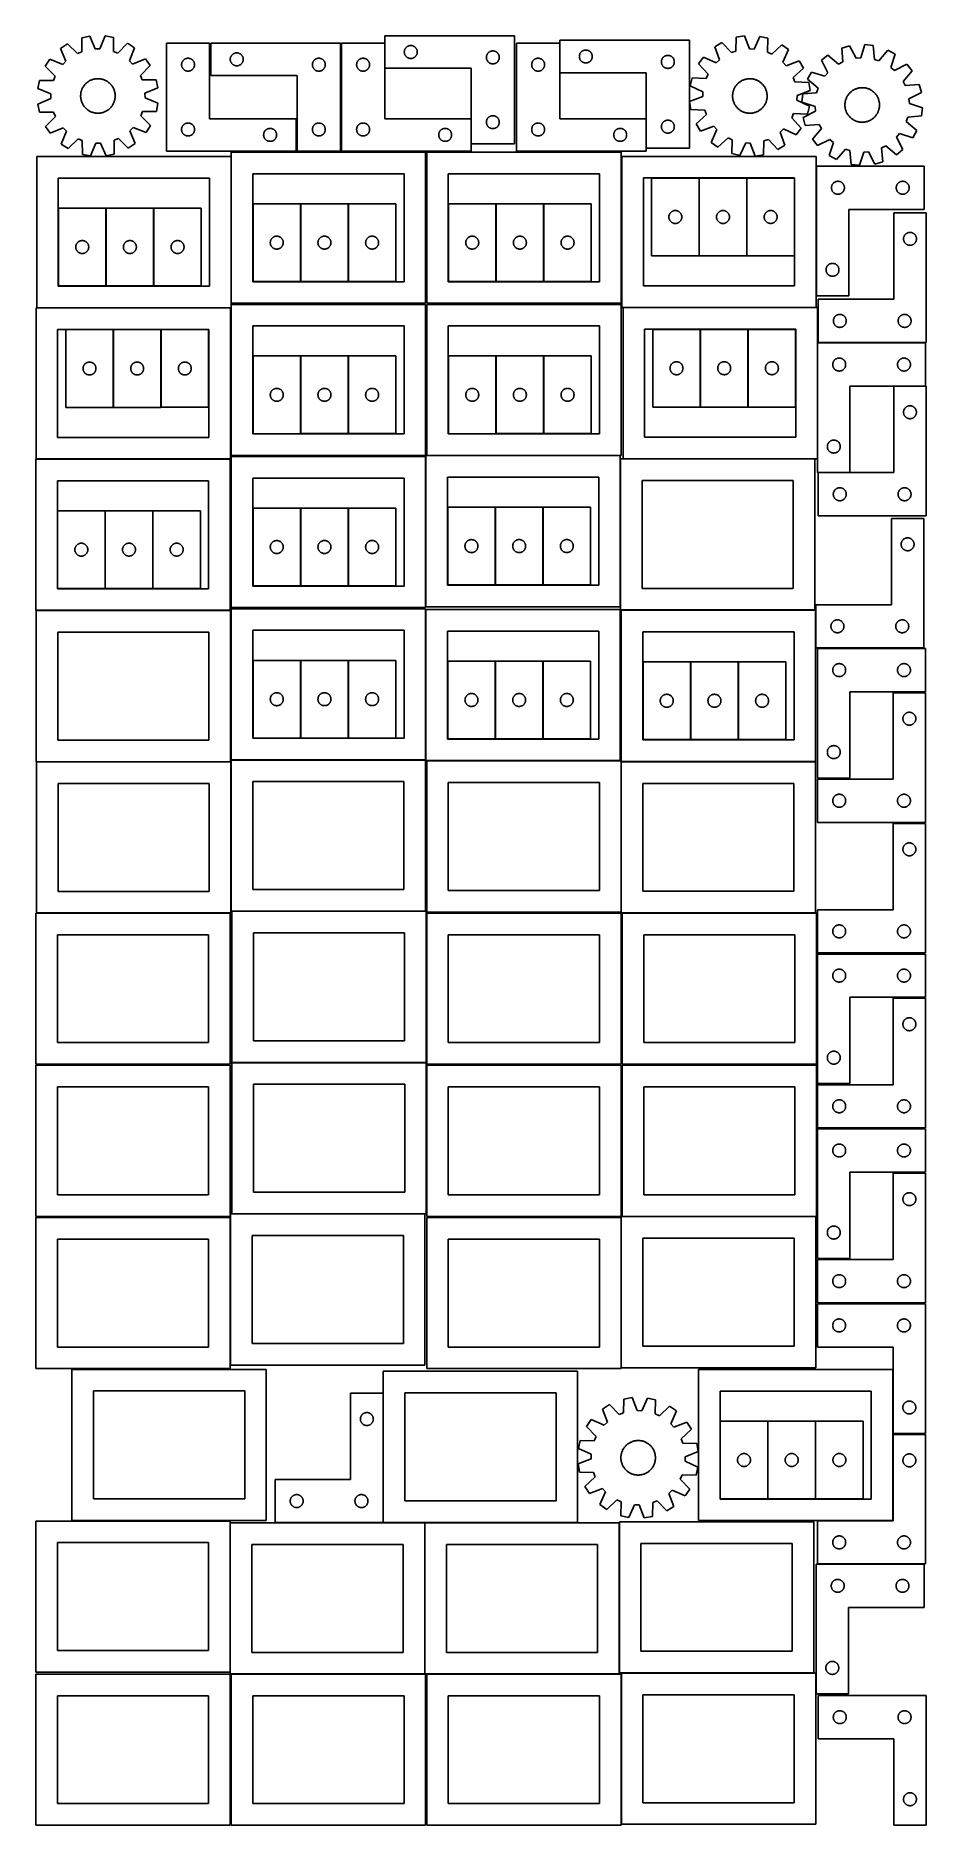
# Model space of a CAD drawing. Header units: millimetres. Extents: x 7 to 1243, y 7 to 2493.
import ezdxf

# ---------------------------------------------------------------- set-up
doc = ezdxf.new("R2010")
doc.units = ezdxf.units.MM
doc.layers.add('CUT', color=7, linetype='CONTINUOUS', true_color=0x000000)

msp = doc.modelspace()

# ---------------------------------------------------------------- linework, layer by layer
at = {"layer": 'CUT'}
for p, q in [((81.534495, 2493.085352), (70.235295, 2490.758649)), ((70.235295, 2490.758649), (70.298868, 2471.382417)), ((89.131307, 2475.260346), (81.534495, 2493.085352)), ((102.917219, 2493.229247), (95.56099, 2475.303614)), ((114.246709, 2491.054823), (102.917219, 2493.229247)), ((114.443914, 2471.67949), (114.246709, 2491.054823)), ((671.452997, 2493.422186), (491.452997, 2493.422186)), ((491.452997, 2493.422186), (491.452997, 2448.422186)), ((671.452997, 2343.422186), (671.452997, 2493.422186)), ((914.582697, 2487.163397), (734.582697, 2487.163397)), ((734.582697, 2487.163397), (734.582697, 2442.163397)), ((914.582697, 2337.163397), (914.582697, 2487.163397)), ((979.666412, 2491.647899), (978.842081, 2472.289105)), ((991.060356, 2493.454418), (979.666412, 2491.647899)), ((997.832431, 2475.30004), (991.060356, 2493.454418)), ((1012.427215, 2492.618384), (1004.257342, 2475.048649)), ((1023.645172, 2489.927116), (1012.427215, 2492.618384)), ((1022.954373, 2470.563097), (1023.645172, 2489.927116)), ((50.535299, 2482.442894), (40.98659, 2475.969284)), ((40.98659, 2475.969284), (48.460287, 2458.092308)), ((64.375174, 2468.881909), (50.535299, 2482.442894)), ((70.298868, 2471.382417), (64.375174, 2468.881909)), ((95.56099, 2475.303614), (89.131307, 2475.260346)), ((120.400724, 2469.258932), (114.443914, 2471.67949)), ((134.056837, 2483.00495), (120.400724, 2469.258932)), ((143.691805, 2476.660436), (134.056837, 2483.00495)), ((136.45938, 2458.684496), (143.691805, 2476.660436)), ((248.041929, 2483.251528), (188.041929, 2483.251528)), ((188.041929, 2483.251528), (188.041929, 2333.251528)), ((215.712557, 2461.944861), (216.286116, 2462.078596)), ((216.286116, 2462.078596), (216.867193, 2462.174532)), ((216.867193, 2462.174532), (217.4533, 2462.232259)), ((217.4533, 2462.232259), (218.041929, 2462.251528)), ((218.041929, 2462.251528), (218.630557, 2462.232259)), ((218.630557, 2462.232259), (219.216664, 2462.174532)), ((219.216664, 2462.174532), (219.797742, 2462.078596)), ((219.797742, 2462.078596), (220.3713, 2461.944861)), ((248.041929, 2378.251528), (248.041929, 2483.251528)), ((429.680781, 2483.251532), (249.680781, 2483.251532)), ((249.680781, 2483.251532), (249.680781, 2438.251532)), ((276.757777, 2461.926268), (276.853713, 2462.507345)), ((276.853713, 2462.507345), (276.987448, 2463.080903)), ((276.987448, 2463.080903), (277.158409, 2463.644487)), ((277.158409, 2463.644487), (277.365865, 2464.195683)), ((277.365865, 2464.195683), (277.608926, 2464.73213)), ((277.608926, 2464.73213), (277.886552, 2465.251532)), ((277.886552, 2465.251532), (278.197554, 2465.751664)), ((278.197554, 2465.751664), (278.5406, 2466.230385)), ((278.5406, 2466.230385), (278.914222, 2466.685644)), ((278.914222, 2466.685644), (279.31682, 2467.115493)), ((279.31682, 2467.115493), (279.746668, 2467.51809)), ((279.746668, 2467.51809), (280.201928, 2467.891712)), ((280.201928, 2467.891712), (280.680648, 2468.234758)), ((280.680648, 2468.234758), (281.180781, 2468.54576)), ((281.180781, 2468.54576), (281.700182, 2468.823387)), ((281.700182, 2468.823387), (282.23663, 2469.066448)), ((282.23663, 2469.066448), (282.787825, 2469.273903)), ((282.787825, 2469.273903), (283.351409, 2469.444864)), ((283.351409, 2469.444864), (283.924968, 2469.578599)), ((283.924968, 2469.578599), (284.506045, 2469.674536)), ((284.506045, 2469.674536), (285.092152, 2469.732262)), ((285.092152, 2469.732262), (285.680781, 2469.751532)), ((285.680781, 2469.751532), (286.269409, 2469.732262)), ((286.269409, 2469.732262), (286.855516, 2469.674536)), ((286.855516, 2469.674536), (287.436593, 2469.578599)), ((287.436593, 2469.578599), (288.010152, 2469.444864)), ((288.010152, 2469.444864), (288.573736, 2469.273903)), ((288.573736, 2469.273903), (289.124931, 2469.066448)), ((289.124931, 2469.066448), (289.661379, 2468.823387)), ((289.661379, 2468.823387), (290.180781, 2468.54576)), ((290.180781, 2468.54576), (290.680913, 2468.234758)), ((290.680913, 2468.234758), (291.159633, 2467.891712)), ((291.159633, 2467.891712), (291.614893, 2467.51809)), ((291.614893, 2467.51809), (292.044742, 2467.115493)), ((292.044742, 2467.115493), (292.447339, 2466.685644)), ((292.447339, 2466.685644), (292.820961, 2466.230385)), ((292.820961, 2466.230385), (293.164007, 2465.751664)), ((293.164007, 2465.751664), (293.475009, 2465.251532)), ((293.475009, 2465.251532), (293.752635, 2464.73213)), ((293.752635, 2464.73213), (293.995696, 2464.195683)), ((293.995696, 2464.195683), (294.203152, 2463.644487)), ((294.203152, 2463.644487), (294.374113, 2463.080903)), ((294.374113, 2463.080903), (294.507848, 2462.507345)), ((294.507848, 2462.507345), (294.603784, 2461.926268)), ((397.351409, 2461.944864), (397.924968, 2462.078599)), ((397.924968, 2462.078599), (398.506045, 2462.174536)), ((398.506045, 2462.174536), (399.092152, 2462.232262)), ((399.092152, 2462.232262), (399.680781, 2462.251532)), ((399.680781, 2462.251532), (400.269409, 2462.232262)), ((400.269409, 2462.232262), (400.855516, 2462.174536)), ((400.855516, 2462.174536), (401.436593, 2462.078599)), ((401.436593, 2462.078599), (402.010152, 2461.944864)), ((429.680781, 2333.251532), (429.680781, 2483.251532)), ((491.201719, 2483.251528), (431.201719, 2483.251528)), ((431.201719, 2483.251528), (431.201719, 2333.251528)), ((458.872347, 2461.944861), (459.445906, 2462.078596)), ((459.445906, 2462.078596), (460.026983, 2462.174532)), ((460.026983, 2462.174532), (460.613091, 2462.232259)), ((460.613091, 2462.232259), (461.201719, 2462.251528)), ((461.201719, 2462.251528), (461.790347, 2462.232259)), ((461.790347, 2462.232259), (462.376454, 2462.174532)), ((462.376454, 2462.174532), (462.957532, 2462.078596)), ((462.957532, 2462.078596), (463.53109, 2461.944861)), ((491.201719, 2378.251528), (491.201719, 2483.251528)), ((518.452997, 2470.922186), (518.472267, 2471.510814)), ((518.472267, 2470.333558), (518.452997, 2470.922186)), ((518.472267, 2471.510814), (518.529994, 2472.096922)), ((518.529994, 2469.74745), (518.472267, 2470.333558)), ((518.529994, 2472.096922), (518.62593, 2472.677999)), ((518.62593, 2469.166373), (518.529994, 2469.74745)), ((518.62593, 2472.677999), (518.759665, 2473.251558)), ((518.759665, 2468.592815), (518.62593, 2469.166373)), ((518.759665, 2473.251558), (518.930626, 2473.815141)), ((518.930626, 2468.029231), (518.759665, 2468.592815)), ((518.930626, 2473.815141), (519.138082, 2474.366337)), ((519.138082, 2467.478035), (518.930626, 2468.029231)), ((519.138082, 2474.366337), (519.381143, 2474.902784)), ((519.381143, 2466.941588), (519.138082, 2467.478035)), ((519.381143, 2474.902784), (519.658769, 2475.422186)), ((519.658769, 2466.422186), (519.381143, 2466.941588)), ((519.658769, 2475.422186), (519.969771, 2475.922318)), ((519.969771, 2465.922054), (519.658769, 2466.422186)), ((519.969771, 2475.922318), (520.312817, 2476.401039)), ((520.312817, 2465.443333), (519.969771, 2465.922054)), ((520.312817, 2476.401039), (520.686439, 2476.856298)), ((520.686439, 2464.988074), (520.312817, 2465.443333)), ((520.686439, 2476.856298), (521.089036, 2477.286147)), ((521.089036, 2464.558225), (520.686439, 2464.988074)), ((521.089036, 2477.286147), (521.518885, 2477.688744)), ((521.518885, 2464.155628), (521.089036, 2464.558225)), ((521.518885, 2477.688744), (521.974144, 2478.062366)), ((521.974144, 2463.782006), (521.518885, 2464.155628)), ((521.974144, 2478.062366), (522.452865, 2478.405413)), ((522.452865, 2463.43896), (521.974144, 2463.782006)), ((522.452865, 2478.405413), (522.952997, 2478.716415)), ((522.952997, 2463.127958), (522.452865, 2463.43896)), ((522.952997, 2478.716415), (523.472399, 2478.994041)), ((523.472399, 2462.850331), (522.952997, 2463.127958)), ((523.472399, 2478.994041), (524.008846, 2479.237102)), ((524.008846, 2462.60727), (523.472399, 2462.850331)), ((524.008846, 2479.237102), (524.560042, 2479.444557)), ((524.560042, 2462.399815), (524.008846, 2462.60727)), ((524.560042, 2479.444557), (525.123626, 2479.615519)), ((525.123626, 2462.228854), (524.560042, 2462.399815)), ((525.123626, 2479.615519), (525.697184, 2479.749254)), ((525.697184, 2462.095119), (525.123626, 2462.228854)), ((525.697184, 2479.749254), (526.278262, 2479.84519)), ((526.278262, 2461.999182), (525.697184, 2462.095119)), ((526.278262, 2479.84519), (526.864369, 2479.902916)), ((526.864369, 2479.902916), (527.452997, 2479.922186)), ((527.452997, 2479.922186), (528.041625, 2479.902916)), ((528.041625, 2479.902916), (528.627733, 2479.84519)), ((528.627733, 2479.84519), (529.20881, 2479.749254)), ((529.20881, 2462.095119), (528.627733, 2461.999182)), ((529.20881, 2479.749254), (529.782369, 2479.615519)), ((529.782369, 2462.228854), (529.20881, 2462.095119)), ((529.782369, 2479.615519), (530.345953, 2479.444557)), ((530.345953, 2462.399815), (529.782369, 2462.228854)), ((530.345953, 2479.444557), (530.897148, 2479.237102)), ((530.897148, 2462.60727), (530.345953, 2462.399815)), ((530.897148, 2479.237102), (531.433596, 2478.994041)), ((531.433596, 2462.850331), (530.897148, 2462.60727)), ((531.433596, 2478.994041), (531.952997, 2478.716415)), ((531.952997, 2463.127958), (531.433596, 2462.850331)), ((531.952997, 2478.716415), (532.453129, 2478.405413)), ((532.453129, 2463.43896), (531.952997, 2463.127958)), ((532.453129, 2478.405413), (532.93185, 2478.062366)), ((532.93185, 2463.782006), (532.453129, 2463.43896)), ((532.93185, 2478.062366), (533.38711, 2477.688744)), ((533.38711, 2464.155628), (532.93185, 2463.782006)), ((533.38711, 2477.688744), (533.816958, 2477.286147)), ((533.816958, 2464.558225), (533.38711, 2464.155628)), ((533.816958, 2477.286147), (534.219556, 2476.856298)), ((534.219556, 2464.988074), (533.816958, 2464.558225)), ((534.219556, 2476.856298), (534.593177, 2476.401039)), ((534.593177, 2465.443333), (534.219556, 2464.988074)), ((534.593177, 2476.401039), (534.936224, 2475.922318)), ((534.936224, 2465.922054), (534.593177, 2465.443333)), ((534.936224, 2475.922318), (535.247226, 2475.422186)), ((535.247226, 2466.422186), (534.936224, 2465.922054)), ((535.247226, 2475.422186), (535.524852, 2474.902784)), ((535.524852, 2466.941588), (535.247226, 2466.422186)), ((535.524852, 2474.902784), (535.767913, 2474.366337)), ((535.767913, 2467.478035), (535.524852, 2466.941588)), ((535.767913, 2474.366337), (535.975368, 2473.815141)), ((535.975368, 2468.029231), (535.767913, 2467.478035)), ((535.975368, 2473.815141), (536.14633, 2473.251558)), ((536.14633, 2468.592815), (535.975368, 2468.029231)), ((536.14633, 2473.251558), (536.280065, 2472.677999)), ((536.280065, 2469.166373), (536.14633, 2468.592815)), ((536.280065, 2472.677999), (536.376001, 2472.096922)), ((536.376001, 2469.74745), (536.280065, 2469.166373)), ((536.376001, 2472.096922), (536.433728, 2471.510814)), ((536.433728, 2470.333558), (536.376001, 2469.74745)), ((536.433728, 2471.510814), (536.452997, 2470.922186)), ((536.452997, 2470.922186), (536.433728, 2470.333558)), ((632.452997, 2463.422186), (632.472267, 2464.010814)), ((632.472267, 2462.833558), (632.452997, 2463.422186)), ((632.472267, 2464.010814), (632.529994, 2464.596922)), ((632.529994, 2462.24745), (632.472267, 2462.833558)), ((632.529994, 2464.596922), (632.62593, 2465.177999)), ((632.62593, 2461.666373), (632.529994, 2462.24745)), ((632.62593, 2465.177999), (632.759665, 2465.751558)), ((632.759665, 2465.751558), (632.930626, 2466.315141)), ((632.930626, 2466.315141), (633.138082, 2466.866337)), ((633.138082, 2466.866337), (633.381143, 2467.402784)), ((633.381143, 2467.402784), (633.658769, 2467.922186)), ((633.658769, 2467.922186), (633.969771, 2468.422318)), ((633.969771, 2468.422318), (634.312817, 2468.901039)), ((634.312817, 2468.901039), (634.686439, 2469.356298)), ((634.686439, 2469.356298), (635.089036, 2469.786147)), ((635.089036, 2469.786147), (635.518885, 2470.188744)), ((635.518885, 2470.188744), (635.974144, 2470.562366)), ((635.974144, 2470.562366), (636.452865, 2470.905413)), ((636.452865, 2470.905413), (636.952997, 2471.216415)), ((636.952997, 2471.216415), (637.472399, 2471.494041)), ((637.472399, 2471.494041), (638.008846, 2471.737102)), ((638.008846, 2471.737102), (638.560042, 2471.944557)), ((638.560042, 2471.944557), (639.123626, 2472.115519)), ((639.123626, 2472.115519), (639.697184, 2472.249254)), ((639.697184, 2472.249254), (640.278262, 2472.34519)), ((640.278262, 2472.34519), (640.864369, 2472.402916)), ((640.864369, 2472.402916), (641.452997, 2472.422186)), ((641.452997, 2472.422186), (642.041625, 2472.402916)), ((642.041625, 2472.402916), (642.627733, 2472.34519)), ((642.627733, 2472.34519), (643.20881, 2472.249254)), ((643.20881, 2472.249254), (643.782369, 2472.115519)), ((643.782369, 2472.115519), (644.345953, 2471.944557)), ((644.345953, 2471.944557), (644.897148, 2471.737102)), ((644.897148, 2471.737102), (645.433596, 2471.494041)), ((645.433596, 2471.494041), (645.952997, 2471.216415)), ((645.952997, 2471.216415), (646.453129, 2470.905413)), ((646.453129, 2470.905413), (646.93185, 2470.562366)), ((646.93185, 2470.562366), (647.38711, 2470.188744)), ((647.38711, 2470.188744), (647.816958, 2469.786147)), ((647.816958, 2469.786147), (648.219556, 2469.356298)), ((648.219556, 2469.356298), (648.593177, 2468.901039)), ((648.593177, 2468.901039), (648.936224, 2468.422318)), ((648.936224, 2468.422318), (649.247226, 2467.922186)), ((649.247226, 2467.922186), (649.524852, 2467.402784)), ((649.524852, 2467.402784), (649.767913, 2466.866337)), ((649.767913, 2466.866337), (649.975368, 2466.315141)), ((649.975368, 2466.315141), (650.14633, 2465.751558)), ((650.14633, 2465.751558), (650.280065, 2465.177999)), ((650.280065, 2465.177999), (650.376001, 2464.596922)), ((650.376001, 2462.24745), (650.280065, 2461.666373)), ((650.376001, 2464.596922), (650.433728, 2464.010814)), ((650.433728, 2462.833558), (650.376001, 2462.24745)), ((650.433728, 2464.010814), (650.452997, 2463.422186)), ((650.452997, 2463.422186), (650.433728, 2462.833558)), ((734.361509, 2483.251528), (674.361509, 2483.251528)), ((674.361509, 2483.251528), (674.361509, 2333.251528)), ((702.032137, 2461.944861), (702.605696, 2462.078596)), ((702.605696, 2462.078596), (703.186773, 2462.174532)), ((703.186773, 2462.174532), (703.772881, 2462.232259)), ((703.772881, 2462.232259), (704.361509, 2462.251528)), ((704.361509, 2462.251528), (704.950137, 2462.232259)), ((704.950137, 2462.232259), (705.536244, 2462.174532)), ((705.536244, 2462.174532), (706.117322, 2462.078596)), ((706.117322, 2462.078596), (706.69088, 2461.944861)), ((734.361509, 2378.251528), (734.361509, 2483.251528)), ((761.582697, 2464.663397), (761.601967, 2465.252025)), ((761.601967, 2464.074769), (761.582697, 2464.663397)), ((761.601967, 2465.252025), (761.659693, 2465.838133)), ((761.659693, 2463.488661), (761.601967, 2464.074769)), ((761.659693, 2465.838133), (761.75563, 2466.41921)), ((761.75563, 2462.907584), (761.659693, 2463.488661)), ((761.75563, 2466.41921), (761.889365, 2466.992768)), ((761.889365, 2462.334026), (761.75563, 2462.907584)), ((761.889365, 2466.992768), (762.060326, 2467.556352)), ((762.060326, 2461.770442), (761.889365, 2462.334026)), ((762.060326, 2467.556352), (762.267781, 2468.107548)), ((762.267781, 2468.107548), (762.510842, 2468.643995)), ((762.510842, 2468.643995), (762.788468, 2469.163397)), ((762.788468, 2469.163397), (763.099471, 2469.663529)), ((763.099471, 2469.663529), (763.442517, 2470.14225)), ((763.442517, 2470.14225), (763.816139, 2470.597509)), ((763.816139, 2470.597509), (764.218736, 2471.027358)), ((764.218736, 2471.027358), (764.648585, 2471.429955)), ((764.648585, 2471.429955), (765.103844, 2471.803577)), ((765.103844, 2471.803577), (765.582565, 2472.146624)), ((765.582565, 2472.146624), (766.082697, 2472.457626)), ((766.082697, 2472.457626), (766.602099, 2472.735252)), ((766.602099, 2472.735252), (767.138546, 2472.978313)), ((767.138546, 2472.978313), (767.689742, 2473.185768)), ((767.689742, 2473.185768), (768.253326, 2473.35673)), ((768.253326, 2473.35673), (768.826884, 2473.490465)), ((768.826884, 2473.490465), (769.407961, 2473.586401)), ((769.407961, 2473.586401), (769.994069, 2473.644127)), ((769.994069, 2473.644127), (770.582697, 2473.663397)), ((770.582697, 2473.663397), (771.171325, 2473.644127)), ((771.171325, 2473.644127), (771.757433, 2473.586401)), ((771.757433, 2473.586401), (772.33851, 2473.490465)), ((772.33851, 2473.490465), (772.912068, 2473.35673)), ((772.912068, 2473.35673), (773.475652, 2473.185768)), ((773.475652, 2473.185768), (774.026848, 2472.978313)), ((774.026848, 2472.978313), (774.563295, 2472.735252)), ((774.563295, 2472.735252), (775.082697, 2472.457626)), ((775.082697, 2472.457626), (775.582829, 2472.146624)), ((775.582829, 2472.146624), (776.06155, 2471.803577)), ((776.06155, 2471.803577), (776.516809, 2471.429955)), ((776.516809, 2471.429955), (776.946658, 2471.027358)), ((776.946658, 2471.027358), (777.349255, 2470.597509)), ((777.349255, 2470.597509), (777.722877, 2470.14225)), ((777.722877, 2470.14225), (778.065924, 2469.663529)), ((778.065924, 2469.663529), (778.376926, 2469.163397)), ((778.376926, 2469.163397), (778.654552, 2468.643995)), ((778.654552, 2468.643995), (778.897613, 2468.107548)), ((778.897613, 2468.107548), (779.105068, 2467.556352)), ((779.105068, 2467.556352), (779.276029, 2466.992768)), ((779.276029, 2462.334026), (779.105068, 2461.770442)), ((779.276029, 2466.992768), (779.409765, 2466.41921)), ((779.409765, 2462.907584), (779.276029, 2462.334026)), ((779.409765, 2466.41921), (779.505701, 2465.838133)), ((779.505701, 2463.488661), (779.409765, 2462.907584)), ((779.505701, 2465.838133), (779.563427, 2465.252025)), ((779.563427, 2464.074769), (779.505701, 2463.488661)), ((779.563427, 2465.252025), (779.582697, 2464.663397)), ((779.582697, 2464.663397), (779.563427, 2464.074769)), ((876.788468, 2461.663397), (877.099471, 2462.163529)), ((877.099471, 2462.163529), (877.442517, 2462.64225)), ((877.442517, 2462.64225), (877.816139, 2463.097509)), ((877.816139, 2463.097509), (878.218736, 2463.527358)), ((878.218736, 2463.527358), (878.648585, 2463.929955)), ((878.648585, 2463.929955), (879.103844, 2464.303577)), ((879.103844, 2464.303577), (879.582565, 2464.646624)), ((879.582565, 2464.646624), (880.082697, 2464.957626)), ((880.082697, 2464.957626), (880.602099, 2465.235252)), ((880.602099, 2465.235252), (881.138546, 2465.478313)), ((881.138546, 2465.478313), (881.689742, 2465.685768)), ((881.689742, 2465.685768), (882.253326, 2465.85673)), ((882.253326, 2465.85673), (882.826884, 2465.990465)), ((882.826884, 2465.990465), (883.407961, 2466.086401)), ((883.407961, 2466.086401), (883.994069, 2466.144127)), ((883.994069, 2466.144127), (884.582697, 2466.163397)), ((884.582697, 2466.163397), (885.171325, 2466.144127)), ((885.171325, 2466.144127), (885.757433, 2466.086401)), ((885.757433, 2466.086401), (886.33851, 2465.990465)), ((886.33851, 2465.990465), (886.912068, 2465.85673)), ((886.912068, 2465.85673), (887.475652, 2465.685768)), ((887.475652, 2465.685768), (888.026848, 2465.478313)), ((888.026848, 2465.478313), (888.563295, 2465.235252)), ((888.563295, 2465.235252), (889.082697, 2464.957626)), ((889.082697, 2464.957626), (889.582829, 2464.646624)), ((889.582829, 2464.646624), (890.06155, 2464.303577)), ((890.06155, 2464.303577), (890.516809, 2463.929955)), ((890.516809, 2463.929955), (890.946658, 2463.527358)), ((890.946658, 2463.527358), (891.349255, 2463.097509)), ((891.349255, 2463.097509), (891.722877, 2462.64225)), ((891.722877, 2462.64225), (892.065924, 2462.163529)), ((892.065924, 2462.163529), (892.376926, 2461.663397)), ((934.07095, 2463.696786), (927.291616, 2454.362649)), ((951.696613, 2455.648282), (934.07095, 2463.696786)), ((959.606073, 2484.243551), (949.770766, 2478.214271)), ((949.770766, 2478.214271), (956.417472, 2460.01362)), ((972.810033, 2470.062653), (959.606073, 2484.243551)), ((978.842081, 2472.289105), (972.810033, 2470.062653)), ((1004.257342, 2475.048649), (997.832431, 2475.30004)), ((1028.794014, 2467.872135), (1022.954373, 2470.563097)), ((1043.065639, 2480.977978), (1028.794014, 2467.872135)), ((1052.399775, 2474.198645), (1043.065639, 2480.977978)), ((1044.351271, 2456.572982), (1052.399775, 2474.198645)), ((1107.007836, 2466.581842), (1097.96855, 2459.414083)), ((1121.820594, 2454.09086), (1107.007836, 2466.581842)), ((1137.126935, 2479.506699), (1126.032741, 2476.343738)), ((1126.032741, 2476.343738), (1127.541291, 2457.026215)), ((1146.032047, 2462.297939), (1137.126935, 2479.506699)), ((1152.440594, 2462.820638), (1146.032047, 2462.297939)), ((1158.439371, 2481.244999), (1152.440594, 2462.820638)), ((1169.899482, 2479.921629), (1158.439371, 2481.244999)), ((1171.541226, 2460.61497), (1169.899482, 2479.921629)), ((1190.254824, 2473.371694), (1177.661979, 2458.645436)), ((1200.336155, 2467.763464), (1190.254824, 2473.371694)), ((1194.46459, 2449.298169), (1200.336155, 2467.763464)), ((25.96847, 2460.747666), (19.623956, 2451.112697)), ((19.623956, 2451.112697), (33.369974, 2437.456585)), ((43.94441, 2453.51524), (25.96847, 2460.747666)), ((33.369974, 2437.456585), (30.949416, 2431.499775)), ((48.460287, 2458.092308), (43.94441, 2453.51524)), ((141.036447, 2454.168619), (136.45938, 2458.684496)), ((158.913423, 2461.642315), (141.036447, 2454.168619)), ((151.826049, 2438.253732), (165.387033, 2452.093606)), ((154.326557, 2432.330038), (151.826049, 2438.253732)), ((165.387033, 2452.093606), (158.913423, 2461.642315)), ((209.041929, 2453.251528), (209.061198, 2453.840156)), ((209.061198, 2452.6629), (209.041929, 2453.251528)), ((209.061198, 2453.840156), (209.118925, 2454.426264)), ((209.118925, 2452.076793), (209.061198, 2452.6629)), ((209.118925, 2454.426264), (209.214861, 2455.007341)), ((209.214861, 2451.495715), (209.118925, 2452.076793)), ((209.214861, 2455.007341), (209.348596, 2455.5809)), ((209.348596, 2450.922157), (209.214861, 2451.495715)), ((209.348596, 2455.5809), (209.519557, 2456.144483)), ((209.519557, 2450.358573), (209.348596, 2450.922157)), ((209.519557, 2456.144483), (209.727013, 2456.695679)), ((209.727013, 2449.807377), (209.519557, 2450.358573)), ((209.727013, 2456.695679), (209.970074, 2457.232127)), ((209.970074, 2449.27093), (209.727013, 2449.807377)), ((209.970074, 2457.232127), (210.2477, 2457.751528)), ((210.2477, 2448.751528), (209.970074, 2449.27093)), ((210.2477, 2457.751528), (210.558702, 2458.25166)), ((210.558702, 2448.251396), (210.2477, 2448.751528)), ((210.558702, 2458.25166), (210.901749, 2458.730381)), ((210.901749, 2447.772675), (210.558702, 2448.251396)), ((210.901749, 2458.730381), (211.27537, 2459.185641)), ((211.27537, 2447.317416), (210.901749, 2447.772675)), ((211.27537, 2459.185641), (211.677968, 2459.615489)), ((211.677968, 2446.887567), (211.27537, 2447.317416)), ((211.677968, 2459.615489), (212.107816, 2460.018087)), ((212.107816, 2446.48497), (211.677968, 2446.887567)), ((212.107816, 2460.018087), (212.563076, 2460.391708)), ((212.563076, 2446.111348), (212.107816, 2446.48497)), ((212.563076, 2460.391708), (213.041797, 2460.734755)), ((213.041797, 2445.768302), (212.563076, 2446.111348)), ((213.041797, 2460.734755), (213.541929, 2461.045757)), ((213.541929, 2445.4573), (213.041797, 2445.768302)), ((213.541929, 2461.045757), (214.06133, 2461.323383)), ((214.06133, 2445.179674), (213.541929, 2445.4573)), ((214.06133, 2461.323383), (214.597778, 2461.566444)), ((214.597778, 2444.936613), (214.06133, 2445.179674)), ((214.597778, 2461.566444), (215.148973, 2461.773899)), ((215.148973, 2444.729157), (214.597778, 2444.936613)), ((215.148973, 2461.773899), (215.712557, 2461.944861)), ((215.712557, 2444.558196), (215.148973, 2444.729157)), ((216.286116, 2444.424461), (215.712557, 2444.558196)), ((216.867193, 2444.328525), (216.286116, 2444.424461)), ((217.4533, 2444.270798), (216.867193, 2444.328525)), ((218.041929, 2444.251528), (217.4533, 2444.270798)), ((218.630557, 2444.270798), (218.041929, 2444.251528)), ((219.216664, 2444.328525), (218.630557, 2444.270798)), ((219.797742, 2444.424461), (219.216664, 2444.328525)), ((220.3713, 2444.558196), (219.797742, 2444.424461)), ((220.3713, 2461.944861), (220.934884, 2461.773899)), ((220.934884, 2444.729157), (220.3713, 2444.558196)), ((220.934884, 2461.773899), (221.48608, 2461.566444)), ((221.48608, 2444.936613), (220.934884, 2444.729157)), ((221.48608, 2461.566444), (222.022527, 2461.323383)), ((222.022527, 2445.179674), (221.48608, 2444.936613)), ((222.022527, 2461.323383), (222.541929, 2461.045757)), ((222.541929, 2445.4573), (222.022527, 2445.179674)), ((222.541929, 2461.045757), (223.042061, 2460.734755)), ((223.042061, 2445.768302), (222.541929, 2445.4573)), ((223.042061, 2460.734755), (223.520781, 2460.391708)), ((223.520781, 2446.111348), (223.042061, 2445.768302)), ((223.520781, 2460.391708), (223.976041, 2460.018087)), ((223.976041, 2446.48497), (223.520781, 2446.111348)), ((223.976041, 2460.018087), (224.40589, 2459.615489)), ((224.40589, 2446.887567), (223.976041, 2446.48497)), ((224.40589, 2459.615489), (224.808487, 2459.185641)), ((224.808487, 2447.317416), (224.40589, 2446.887567)), ((224.808487, 2459.185641), (225.182109, 2458.730381)), ((225.182109, 2447.772675), (224.808487, 2447.317416)), ((225.182109, 2458.730381), (225.525155, 2458.25166)), ((225.525155, 2448.251396), (225.182109, 2447.772675)), ((225.525155, 2458.25166), (225.836157, 2457.751528)), ((225.836157, 2448.751528), (225.525155, 2448.251396)), ((225.836157, 2457.751528), (226.113783, 2457.232127)), ((226.113783, 2449.27093), (225.836157, 2448.751528)), ((226.113783, 2457.232127), (226.356844, 2456.695679)), ((226.356844, 2449.807377), (226.113783, 2449.27093)), ((226.356844, 2456.695679), (226.5643, 2456.144483)), ((226.5643, 2450.358573), (226.356844, 2449.807377)), ((226.5643, 2456.144483), (226.735261, 2455.5809)), ((226.735261, 2450.922157), (226.5643, 2450.358573)), ((226.735261, 2455.5809), (226.868996, 2455.007341)), ((226.868996, 2451.495715), (226.735261, 2450.922157)), ((226.868996, 2455.007341), (226.964932, 2454.426264)), ((226.964932, 2452.076793), (226.868996, 2451.495715)), ((226.964932, 2454.426264), (227.022659, 2453.840156)), ((227.022659, 2452.6629), (226.964932, 2452.076793)), ((227.022659, 2453.840156), (227.041929, 2453.251528)), ((227.041929, 2453.251528), (227.022659, 2452.6629)), ((249.680781, 2438.251532), (369.680781, 2438.251532)), ((276.680781, 2460.751532), (276.70005, 2461.34016)), ((276.70005, 2460.162904), (276.680781, 2460.751532)), ((276.70005, 2461.34016), (276.757777, 2461.926268)), ((276.757777, 2459.576796), (276.70005, 2460.162904)), ((276.853713, 2458.995719), (276.757777, 2459.576796)), ((276.987448, 2458.42216), (276.853713, 2458.995719)), ((277.158409, 2457.858577), (276.987448, 2458.42216)), ((277.365865, 2457.307381), (277.158409, 2457.858577)), ((277.608926, 2456.770934), (277.365865, 2457.307381)), ((277.886552, 2456.251532), (277.608926, 2456.770934)), ((278.197554, 2455.7514), (277.886552, 2456.251532)), ((278.5406, 2455.272679), (278.197554, 2455.7514)), ((278.914222, 2454.81742), (278.5406, 2455.272679)), ((279.31682, 2454.387571), (278.914222, 2454.81742)), ((279.746668, 2453.984974), (279.31682, 2454.387571)), ((280.201928, 2453.611352), (279.746668, 2453.984974)), ((280.680648, 2453.268305), (280.201928, 2453.611352)), ((281.180781, 2452.957303), (280.680648, 2453.268305)), ((281.700182, 2452.679677), (281.180781, 2452.957303)), ((282.23663, 2452.436616), (281.700182, 2452.679677)), ((282.787825, 2452.229161), (282.23663, 2452.436616)), ((283.351409, 2452.058199), (282.787825, 2452.229161)), ((283.924968, 2451.924464), (283.351409, 2452.058199)), ((284.506045, 2451.828528), (283.924968, 2451.924464)), ((285.092152, 2451.770802), (284.506045, 2451.828528)), ((285.680781, 2451.751532), (285.092152, 2451.770802)), ((286.269409, 2451.770802), (285.680781, 2451.751532)), ((286.855516, 2451.828528), (286.269409, 2451.770802)), ((287.436593, 2451.924464), (286.855516, 2451.828528)), ((288.010152, 2452.058199), (287.436593, 2451.924464)), ((288.573736, 2452.229161), (288.010152, 2452.058199)), ((289.124931, 2452.436616), (288.573736, 2452.229161)), ((289.661379, 2452.679677), (289.124931, 2452.436616)), ((290.180781, 2452.957303), (289.661379, 2452.679677)), ((290.680913, 2453.268305), (290.180781, 2452.957303)), ((291.159633, 2453.611352), (290.680913, 2453.268305)), ((291.614893, 2453.984974), (291.159633, 2453.611352)), ((292.044742, 2454.387571), (291.614893, 2453.984974)), ((292.447339, 2454.81742), (292.044742, 2454.387571)), ((292.820961, 2455.272679), (292.447339, 2454.81742)), ((293.164007, 2455.7514), (292.820961, 2455.272679)), ((293.475009, 2456.251532), (293.164007, 2455.7514)), ((293.752635, 2456.770934), (293.475009, 2456.251532)), ((293.995696, 2457.307381), (293.752635, 2456.770934)), ((294.203152, 2457.858577), (293.995696, 2457.307381)), ((294.374113, 2458.42216), (294.203152, 2457.858577)), ((294.507848, 2458.995719), (294.374113, 2458.42216)), ((294.603784, 2459.576796), (294.507848, 2458.995719)), ((294.603784, 2461.926268), (294.661511, 2461.34016)), ((294.661511, 2460.162904), (294.603784, 2459.576796)), ((294.661511, 2461.34016), (294.680781, 2460.751532)), ((294.680781, 2460.751532), (294.661511, 2460.162904)), ((369.680781, 2438.251532), (369.680781, 2333.251532)), ((390.680781, 2453.251532), (390.70005, 2453.84016)), ((390.70005, 2452.662904), (390.680781, 2453.251532)), ((390.70005, 2453.84016), (390.757777, 2454.426268)), ((390.757777, 2452.076796), (390.70005, 2452.662904)), ((390.757777, 2454.426268), (390.853713, 2455.007345)), ((390.853713, 2451.495719), (390.757777, 2452.076796)), ((390.853713, 2455.007345), (390.987448, 2455.580903)), ((390.987448, 2450.92216), (390.853713, 2451.495719)), ((390.987448, 2455.580903), (391.158409, 2456.144487)), ((391.158409, 2450.358577), (390.987448, 2450.92216)), ((391.158409, 2456.144487), (391.365865, 2456.695683)), ((391.365865, 2449.807381), (391.158409, 2450.358577)), ((391.365865, 2456.695683), (391.608926, 2457.23213)), ((391.608926, 2449.270934), (391.365865, 2449.807381)), ((391.608926, 2457.23213), (391.886552, 2457.751532)), ((391.886552, 2448.751532), (391.608926, 2449.270934)), ((391.886552, 2457.751532), (392.197554, 2458.251664)), ((392.197554, 2448.2514), (391.886552, 2448.751532)), ((392.197554, 2458.251664), (392.5406, 2458.730385)), ((392.5406, 2447.772679), (392.197554, 2448.2514)), ((392.5406, 2458.730385), (392.914222, 2459.185644)), ((392.914222, 2447.31742), (392.5406, 2447.772679)), ((392.914222, 2459.185644), (393.31682, 2459.615493)), ((393.31682, 2446.887571), (392.914222, 2447.31742)), ((393.31682, 2459.615493), (393.746668, 2460.01809)), ((393.746668, 2446.484974), (393.31682, 2446.887571)), ((393.746668, 2460.01809), (394.201928, 2460.391712)), ((394.201928, 2446.111352), (393.746668, 2446.484974)), ((394.201928, 2460.391712), (394.680648, 2460.734758)), ((394.680648, 2445.768305), (394.201928, 2446.111352)), ((394.680648, 2460.734758), (395.180781, 2461.04576)), ((395.180781, 2445.457303), (394.680648, 2445.768305)), ((395.180781, 2461.04576), (395.700182, 2461.323387)), ((395.700182, 2445.179677), (395.180781, 2445.457303)), ((395.700182, 2461.323387), (396.23663, 2461.566448)), ((396.23663, 2444.936616), (395.700182, 2445.179677)), ((396.23663, 2461.566448), (396.787825, 2461.773903)), ((396.787825, 2444.729161), (396.23663, 2444.936616)), ((396.787825, 2461.773903), (397.351409, 2461.944864)), ((397.351409, 2444.558199), (396.787825, 2444.729161)), ((397.924968, 2444.424464), (397.351409, 2444.558199)), ((398.506045, 2444.328528), (397.924968, 2444.424464)), ((399.092152, 2444.270802), (398.506045, 2444.328528)), ((399.680781, 2444.251532), (399.092152, 2444.270802)), ((400.269409, 2444.270802), (399.680781, 2444.251532)), ((400.855516, 2444.328528), (400.269409, 2444.270802)), ((401.436593, 2444.424464), (400.855516, 2444.328528)), ((402.010152, 2444.558199), (401.436593, 2444.424464)), ((402.010152, 2461.944864), (402.573736, 2461.773903)), ((402.573736, 2444.729161), (402.010152, 2444.558199)), ((402.573736, 2461.773903), (403.124931, 2461.566448)), ((403.124931, 2444.936616), (402.573736, 2444.729161)), ((403.124931, 2461.566448), (403.661379, 2461.323387)), ((403.661379, 2445.179677), (403.124931, 2444.936616)), ((403.661379, 2461.323387), (404.180781, 2461.04576)), ((404.180781, 2445.457303), (403.661379, 2445.179677)), ((404.180781, 2461.04576), (404.680913, 2460.734758)), ((404.680913, 2445.768305), (404.180781, 2445.457303)), ((404.680913, 2460.734758), (405.159633, 2460.391712)), ((405.159633, 2446.111352), (404.680913, 2445.768305)), ((405.159633, 2460.391712), (405.614893, 2460.01809)), ((405.614893, 2446.484974), (405.159633, 2446.111352)), ((405.614893, 2460.01809), (406.044742, 2459.615493)), ((406.044742, 2446.887571), (405.614893, 2446.484974)), ((406.044742, 2459.615493), (406.447339, 2459.185644)), ((406.447339, 2447.31742), (406.044742, 2446.887571)), ((406.447339, 2459.185644), (406.820961, 2458.730385)), ((406.820961, 2447.772679), (406.447339, 2447.31742)), ((406.820961, 2458.730385), (407.164007, 2458.251664)), ((407.164007, 2448.2514), (406.820961, 2447.772679)), ((407.164007, 2458.251664), (407.475009, 2457.751532)), ((407.475009, 2448.751532), (407.164007, 2448.2514)), ((407.475009, 2457.751532), (407.752635, 2457.23213)), ((407.752635, 2449.270934), (407.475009, 2448.751532)), ((407.752635, 2457.23213), (407.995696, 2456.695683)), ((407.995696, 2449.807381), (407.752635, 2449.270934)), ((407.995696, 2456.695683), (408.203152, 2456.144487)), ((408.203152, 2450.358577), (407.995696, 2449.807381)), ((408.203152, 2456.144487), (408.374113, 2455.580903)), ((408.374113, 2450.92216), (408.203152, 2450.358577)), ((408.374113, 2455.580903), (408.507848, 2455.007345)), ((408.507848, 2451.495719), (408.374113, 2450.92216)), ((408.507848, 2455.007345), (408.603784, 2454.426268)), ((408.603784, 2452.076796), (408.507848, 2451.495719)), ((408.603784, 2454.426268), (408.661511, 2453.84016)), ((408.661511, 2452.662904), (408.603784, 2452.076796)), ((408.661511, 2453.84016), (408.680781, 2453.251532)), ((408.680781, 2453.251532), (408.661511, 2452.662904)), ((452.201719, 2453.251528), (452.220988, 2453.840156)), ((452.220988, 2452.6629), (452.201719, 2453.251528)), ((452.220988, 2453.840156), (452.278715, 2454.426264)), ((452.278715, 2452.076793), (452.220988, 2452.6629)), ((452.278715, 2454.426264), (452.374651, 2455.007341)), ((452.374651, 2451.495715), (452.278715, 2452.076793)), ((452.374651, 2455.007341), (452.508386, 2455.5809)), ((452.508386, 2450.922157), (452.374651, 2451.495715)), ((452.508386, 2455.5809), (452.679348, 2456.144483)), ((452.679348, 2450.358573), (452.508386, 2450.922157)), ((452.679348, 2456.144483), (452.886803, 2456.695679)), ((452.886803, 2449.807377), (452.679348, 2450.358573)), ((452.886803, 2456.695679), (453.129864, 2457.232127)), ((453.129864, 2449.27093), (452.886803, 2449.807377)), ((453.129864, 2457.232127), (453.40749, 2457.751528)), ((453.40749, 2448.751528), (453.129864, 2449.27093)), ((453.40749, 2457.751528), (453.718492, 2458.25166)), ((453.718492, 2448.251396), (453.40749, 2448.751528)), ((453.718492, 2458.25166), (454.061539, 2458.730381)), ((454.061539, 2447.772675), (453.718492, 2448.251396)), ((454.061539, 2458.730381), (454.43516, 2459.185641)), ((454.43516, 2447.317416), (454.061539, 2447.772675)), ((454.43516, 2459.185641), (454.837758, 2459.615489)), ((454.837758, 2446.887567), (454.43516, 2447.317416)), ((454.837758, 2459.615489), (455.267606, 2460.018087)), ((455.267606, 2446.48497), (454.837758, 2446.887567)), ((455.267606, 2460.018087), (455.722866, 2460.391708)), ((455.722866, 2446.111348), (455.267606, 2446.48497)), ((455.722866, 2460.391708), (456.201587, 2460.734755)), ((456.201587, 2445.768302), (455.722866, 2446.111348)), ((456.201587, 2460.734755), (456.701719, 2461.045757)), ((456.701719, 2445.4573), (456.201587, 2445.768302)), ((456.701719, 2461.045757), (457.22112, 2461.323383)), ((457.22112, 2445.179674), (456.701719, 2445.4573)), ((457.22112, 2461.323383), (457.757568, 2461.566444)), ((457.757568, 2444.936613), (457.22112, 2445.179674)), ((457.757568, 2461.566444), (458.308763, 2461.773899)), ((458.308763, 2444.729157), (457.757568, 2444.936613)), ((458.308763, 2461.773899), (458.872347, 2461.944861)), ((458.872347, 2444.558196), (458.308763, 2444.729157)), ((459.445906, 2444.424461), (458.872347, 2444.558196)), ((460.026983, 2444.328525), (459.445906, 2444.424461)), ((460.613091, 2444.270798), (460.026983, 2444.328525)), ((461.201719, 2444.251528), (460.613091, 2444.270798)), ((461.790347, 2444.270798), (461.201719, 2444.251528)), ((462.376454, 2444.328525), (461.790347, 2444.270798)), ((462.957532, 2444.424461), (462.376454, 2444.328525)), ((463.53109, 2444.558196), (462.957532, 2444.424461)), ((463.53109, 2461.944861), (464.094674, 2461.773899)), ((464.094674, 2444.729157), (463.53109, 2444.558196)), ((464.094674, 2461.773899), (464.64587, 2461.566444)), ((464.64587, 2444.936613), (464.094674, 2444.729157)), ((464.64587, 2461.566444), (465.182317, 2461.323383)), ((465.182317, 2445.179674), (464.64587, 2444.936613)), ((465.182317, 2461.323383), (465.701719, 2461.045757)), ((465.701719, 2445.4573), (465.182317, 2445.179674)), ((465.701719, 2461.045757), (466.201851, 2460.734755)), ((466.201851, 2445.768302), (465.701719, 2445.4573)), ((466.201851, 2460.734755), (466.680572, 2460.391708)), ((466.680572, 2446.111348), (466.201851, 2445.768302)), ((466.680572, 2460.391708), (467.135831, 2460.018087)), ((467.135831, 2446.48497), (466.680572, 2446.111348)), ((467.135831, 2460.018087), (467.56568, 2459.615489)), ((467.56568, 2446.887567), (467.135831, 2446.48497)), ((467.56568, 2459.615489), (467.968277, 2459.185641)), ((467.968277, 2447.317416), (467.56568, 2446.887567)), ((467.968277, 2459.185641), (468.341899, 2458.730381)), ((468.341899, 2447.772675), (467.968277, 2447.317416)), ((468.341899, 2458.730381), (468.684945, 2458.25166)), ((468.684945, 2448.251396), (468.341899, 2447.772675)), ((468.684945, 2458.25166), (468.995947, 2457.751528)), ((468.995947, 2448.751528), (468.684945, 2448.251396)), ((468.995947, 2457.751528), (469.273573, 2457.232127)), ((469.273573, 2449.27093), (468.995947, 2448.751528)), ((469.273573, 2457.232127), (469.516634, 2456.695679)), ((469.516634, 2449.807377), (469.273573, 2449.27093)), ((469.516634, 2456.695679), (469.72409, 2456.144483)), ((469.72409, 2450.358573), (469.516634, 2449.807377)), ((469.72409, 2456.144483), (469.895051, 2455.5809)), ((469.895051, 2450.922157), (469.72409, 2450.358573)), ((469.895051, 2455.5809), (470.028786, 2455.007341)), ((470.028786, 2451.495715), (469.895051, 2450.922157)), ((470.028786, 2455.007341), (470.124722, 2454.426264)), ((470.124722, 2452.076793), (470.028786, 2451.495715)), ((470.124722, 2454.426264), (470.182449, 2453.840156)), ((470.182449, 2452.6629), (470.124722, 2452.076793)), ((470.182449, 2453.840156), (470.201719, 2453.251528)), ((470.201719, 2453.251528), (470.182449, 2452.6629)), ((491.452997, 2448.422186), (611.452997, 2448.422186)), ((526.864369, 2461.941456), (526.278262, 2461.999182)), ((527.452997, 2461.922186), (526.864369, 2461.941456)), ((528.041625, 2461.941456), (527.452997, 2461.922186)), ((528.627733, 2461.999182), (528.041625, 2461.941456)), ((611.452997, 2448.422186), (611.452997, 2343.422186)), ((632.759665, 2461.092815), (632.62593, 2461.666373)), ((632.930626, 2460.529231), (632.759665, 2461.092815)), ((633.138082, 2459.978035), (632.930626, 2460.529231)), ((633.381143, 2459.441588), (633.138082, 2459.978035)), ((633.658769, 2458.922186), (633.381143, 2459.441588)), ((633.969771, 2458.422054), (633.658769, 2458.922186)), ((634.312817, 2457.943333), (633.969771, 2458.422054)), ((634.686439, 2457.488074), (634.312817, 2457.943333)), ((635.089036, 2457.058225), (634.686439, 2457.488074)), ((635.518885, 2456.655628), (635.089036, 2457.058225)), ((635.974144, 2456.282006), (635.518885, 2456.655628)), ((636.452865, 2455.93896), (635.974144, 2456.282006)), ((636.952997, 2455.627958), (636.452865, 2455.93896)), ((637.472399, 2455.350331), (636.952997, 2455.627958)), ((638.008846, 2455.10727), (637.472399, 2455.350331)), ((638.560042, 2454.899815), (638.008846, 2455.10727)), ((639.123626, 2454.728854), (638.560042, 2454.899815)), ((639.697184, 2454.595119), (639.123626, 2454.728854)), ((640.278262, 2454.499182), (639.697184, 2454.595119)), ((640.864369, 2454.441456), (640.278262, 2454.499182)), ((641.452997, 2454.422186), (640.864369, 2454.441456)), ((642.041625, 2454.441456), (641.452997, 2454.422186)), ((642.627733, 2454.499182), (642.041625, 2454.441456)), ((643.20881, 2454.595119), (642.627733, 2454.499182)), ((643.782369, 2454.728854), (643.20881, 2454.595119)), ((644.345953, 2454.899815), (643.782369, 2454.728854)), ((644.897148, 2455.10727), (644.345953, 2454.899815)), ((645.433596, 2455.350331), (644.897148, 2455.10727)), ((645.952997, 2455.627958), (645.433596, 2455.350331)), ((646.453129, 2455.93896), (645.952997, 2455.627958)), ((646.93185, 2456.282006), (646.453129, 2455.93896)), ((647.38711, 2456.655628), (646.93185, 2456.282006)), ((647.816958, 2457.058225), (647.38711, 2456.655628)), ((648.219556, 2457.488074), (647.816958, 2457.058225)), ((648.593177, 2457.943333), (648.219556, 2457.488074)), ((648.936224, 2458.422054), (648.593177, 2457.943333)), ((649.247226, 2458.922186), (648.936224, 2458.422054)), ((649.524852, 2459.441588), (649.247226, 2458.922186)), ((649.767913, 2459.978035), (649.524852, 2459.441588)), ((649.975368, 2460.529231), (649.767913, 2459.978035)), ((650.14633, 2461.092815), (649.975368, 2460.529231)), ((650.280065, 2461.666373), (650.14633, 2461.092815)), ((695.361509, 2453.251528), (695.380778, 2453.840156)), ((695.380778, 2452.6629), (695.361509, 2453.251528)), ((695.380778, 2453.840156), (695.438505, 2454.426264)), ((695.438505, 2452.076793), (695.380778, 2452.6629)), ((695.438505, 2454.426264), (695.534441, 2455.007341)), ((695.534441, 2451.495715), (695.438505, 2452.076793)), ((695.534441, 2455.007341), (695.668176, 2455.5809)), ((695.668176, 2450.922157), (695.534441, 2451.495715)), ((695.668176, 2455.5809), (695.839138, 2456.144483)), ((695.839138, 2450.358573), (695.668176, 2450.922157)), ((695.839138, 2456.144483), (696.046593, 2456.695679)), ((696.046593, 2449.807377), (695.839138, 2450.358573)), ((696.046593, 2456.695679), (696.289654, 2457.232127)), ((696.289654, 2449.27093), (696.046593, 2449.807377)), ((696.289654, 2457.232127), (696.56728, 2457.751528)), ((696.56728, 2448.751528), (696.289654, 2449.27093)), ((696.56728, 2457.751528), (696.878282, 2458.25166)), ((696.878282, 2448.251396), (696.56728, 2448.751528)), ((696.878282, 2458.25166), (697.221329, 2458.730381)), ((697.221329, 2447.772675), (696.878282, 2448.251396)), ((697.221329, 2458.730381), (697.59495, 2459.185641)), ((697.59495, 2447.317416), (697.221329, 2447.772675)), ((697.59495, 2459.185641), (697.997548, 2459.615489)), ((697.997548, 2446.887567), (697.59495, 2447.317416)), ((697.997548, 2459.615489), (698.427396, 2460.018087)), ((698.427396, 2446.48497), (697.997548, 2446.887567)), ((698.427396, 2460.018087), (698.882656, 2460.391708)), ((698.882656, 2446.111348), (698.427396, 2446.48497)), ((698.882656, 2460.391708), (699.361377, 2460.734755)), ((699.361377, 2445.768302), (698.882656, 2446.111348)), ((699.361377, 2460.734755), (699.861509, 2461.045757)), ((699.861509, 2445.4573), (699.361377, 2445.768302)), ((699.861509, 2461.045757), (700.38091, 2461.323383)), ((700.38091, 2445.179674), (699.861509, 2445.4573)), ((700.38091, 2461.323383), (700.917358, 2461.566444)), ((700.917358, 2444.936613), (700.38091, 2445.179674)), ((700.917358, 2461.566444), (701.468554, 2461.773899)), ((701.468554, 2444.729157), (700.917358, 2444.936613)), ((701.468554, 2461.773899), (702.032137, 2461.944861)), ((702.032137, 2444.558196), (701.468554, 2444.729157)), ((702.605696, 2444.424461), (702.032137, 2444.558196)), ((703.186773, 2444.328525), (702.605696, 2444.424461)), ((703.772881, 2444.270798), (703.186773, 2444.328525)), ((704.361509, 2444.251528), (703.772881, 2444.270798)), ((704.950137, 2444.270798), (704.361509, 2444.251528)), ((705.536244, 2444.328525), (704.950137, 2444.270798)), ((706.117322, 2444.424461), (705.536244, 2444.328525)), ((706.69088, 2444.558196), (706.117322, 2444.424461)), ((706.69088, 2461.944861), (707.254464, 2461.773899)), ((707.254464, 2444.729157), (706.69088, 2444.558196)), ((707.254464, 2461.773899), (707.80566, 2461.566444)), ((707.80566, 2444.936613), (707.254464, 2444.729157)), ((707.80566, 2461.566444), (708.342107, 2461.323383)), ((708.342107, 2445.179674), (707.80566, 2444.936613)), ((708.342107, 2461.323383), (708.861509, 2461.045757)), ((708.861509, 2445.4573), (708.342107, 2445.179674)), ((708.861509, 2461.045757), (709.361641, 2460.734755)), ((709.361641, 2445.768302), (708.861509, 2445.4573)), ((709.361641, 2460.734755), (709.840362, 2460.391708)), ((709.840362, 2446.111348), (709.361641, 2445.768302)), ((709.840362, 2460.391708), (710.295621, 2460.018087)), ((710.295621, 2446.48497), (709.840362, 2446.111348)), ((710.295621, 2460.018087), (710.72547, 2459.615489)), ((710.72547, 2446.887567), (710.295621, 2446.48497)), ((710.72547, 2459.615489), (711.128067, 2459.185641)), ((711.128067, 2447.317416), (710.72547, 2446.887567)), ((711.128067, 2459.185641), (711.501689, 2458.730381)), ((711.501689, 2447.772675), (711.128067, 2447.317416)), ((711.501689, 2458.730381), (711.844735, 2458.25166)), ((711.844735, 2448.251396), (711.501689, 2447.772675)), ((711.844735, 2458.25166), (712.155737, 2457.751528)), ((712.155737, 2448.751528), (711.844735, 2448.251396)), ((712.155737, 2457.751528), (712.433363, 2457.232127)), ((712.433363, 2449.27093), (712.155737, 2448.751528)), ((712.433363, 2457.232127), (712.676425, 2456.695679)), ((712.676425, 2449.807377), (712.433363, 2449.27093)), ((712.676425, 2456.695679), (712.88388, 2456.144483)), ((712.88388, 2450.358573), (712.676425, 2449.807377)), ((712.88388, 2456.144483), (713.054841, 2455.5809)), ((713.054841, 2450.922157), (712.88388, 2450.358573)), ((713.054841, 2455.5809), (713.188576, 2455.007341)), ((713.188576, 2451.495715), (713.054841, 2450.922157)), ((713.188576, 2455.007341), (713.284512, 2454.426264)), ((713.284512, 2452.076793), (713.188576, 2451.495715)), ((713.284512, 2454.426264), (713.342239, 2453.840156)), ((713.342239, 2452.6629), (713.284512, 2452.076793)), ((713.342239, 2453.840156), (713.361509, 2453.251528)), ((713.361509, 2453.251528), (713.342239, 2452.6629)), ((734.582697, 2442.163397), (854.582697, 2442.163397)), ((762.267781, 2461.219246), (762.060326, 2461.770442)), ((762.510842, 2460.682799), (762.267781, 2461.219246)), ((762.788468, 2460.163397), (762.510842, 2460.682799)), ((763.099471, 2459.663265), (762.788468, 2460.163397)), ((763.442517, 2459.184544), (763.099471, 2459.663265)), ((763.816139, 2458.729285), (763.442517, 2459.184544)), ((764.218736, 2458.299436), (763.816139, 2458.729285)), ((764.648585, 2457.896839), (764.218736, 2458.299436)), ((765.103844, 2457.523217), (764.648585, 2457.896839)), ((765.582565, 2457.180171), (765.103844, 2457.523217)), ((766.082697, 2456.869168), (765.582565, 2457.180171)), ((766.602099, 2456.591542), (766.082697, 2456.869168)), ((767.138546, 2456.348481), (766.602099, 2456.591542)), ((767.689742, 2456.141026), (767.138546, 2456.348481)), ((768.253326, 2455.970065), (767.689742, 2456.141026)), ((768.826884, 2455.83633), (768.253326, 2455.970065)), ((769.407961, 2455.740393), (768.826884, 2455.83633)), ((769.994069, 2455.682667), (769.407961, 2455.740393)), ((770.582697, 2455.663397), (769.994069, 2455.682667)), ((771.171325, 2455.682667), (770.582697, 2455.663397)), ((771.757433, 2455.740393), (771.171325, 2455.682667)), ((772.33851, 2455.83633), (771.757433, 2455.740393)), ((772.912068, 2455.970065), (772.33851, 2455.83633)), ((773.475652, 2456.141026), (772.912068, 2455.970065)), ((774.026848, 2456.348481), (773.475652, 2456.141026)), ((774.563295, 2456.591542), (774.026848, 2456.348481)), ((775.082697, 2456.869168), (774.563295, 2456.591542)), ((775.582829, 2457.180171), (775.082697, 2456.869168)), ((776.06155, 2457.523217), (775.582829, 2457.180171)), ((776.516809, 2457.896839), (776.06155, 2457.523217)), ((776.946658, 2458.299436), (776.516809, 2457.896839)), ((777.349255, 2458.729285), (776.946658, 2458.299436)), ((777.722877, 2459.184544), (777.349255, 2458.729285)), ((778.065924, 2459.663265), (777.722877, 2459.184544)), ((778.376926, 2460.163397), (778.065924, 2459.663265)), ((778.654552, 2460.682799), (778.376926, 2460.163397)), ((778.897613, 2461.219246), (778.654552, 2460.682799)), ((779.105068, 2461.770442), (778.897613, 2461.219246)), ((854.582697, 2442.163397), (854.582697, 2337.163397)), ((875.582697, 2457.163397), (875.601967, 2457.752025)), ((875.601967, 2456.574769), (875.582697, 2457.163397)), ((875.601967, 2457.752025), (875.659693, 2458.338133)), ((875.659693, 2455.988661), (875.601967, 2456.574769)), ((875.659693, 2458.338133), (875.75563, 2458.91921)), ((875.75563, 2455.407584), (875.659693, 2455.988661)), ((875.75563, 2458.91921), (875.889365, 2459.492768)), ((875.889365, 2454.834026), (875.75563, 2455.407584)), ((875.889365, 2459.492768), (876.060326, 2460.056352)), ((876.060326, 2454.270442), (875.889365, 2454.834026)), ((876.060326, 2460.056352), (876.267781, 2460.607548)), ((876.267781, 2453.719246), (876.060326, 2454.270442)), ((876.267781, 2460.607548), (876.510842, 2461.143995)), ((876.510842, 2453.182799), (876.267781, 2453.719246)), ((876.510842, 2461.143995), (876.788468, 2461.663397)), ((876.788468, 2452.663397), (876.510842, 2453.182799)), ((877.099471, 2452.163265), (876.788468, 2452.663397)), ((877.442517, 2451.684544), (877.099471, 2452.163265)), ((877.816139, 2451.229285), (877.442517, 2451.684544)), ((878.218736, 2450.799436), (877.816139, 2451.229285)), ((878.648585, 2450.396839), (878.218736, 2450.799436)), ((879.103844, 2450.023217), (878.648585, 2450.396839)), ((879.582565, 2449.680171), (879.103844, 2450.023217)), ((880.082697, 2449.369168), (879.582565, 2449.680171)), ((880.602099, 2449.091542), (880.082697, 2449.369168)), ((881.138546, 2448.848481), (880.602099, 2449.091542)), ((881.689742, 2448.641026), (881.138546, 2448.848481)), ((882.253326, 2448.470065), (881.689742, 2448.641026)), ((882.826884, 2448.33633), (882.253326, 2448.470065)), ((883.407961, 2448.240393), (882.826884, 2448.33633)), ((883.994069, 2448.182667), (883.407961, 2448.240393)), ((884.582697, 2448.163397), (883.994069, 2448.182667)), ((885.171325, 2448.182667), (884.582697, 2448.163397)), ((885.757433, 2448.240393), (885.171325, 2448.182667)), ((886.33851, 2448.33633), (885.757433, 2448.240393)), ((886.912068, 2448.470065), (886.33851, 2448.33633)), ((887.475652, 2448.641026), (886.912068, 2448.470065)), ((888.026848, 2448.848481), (887.475652, 2448.641026)), ((888.563295, 2449.091542), (888.026848, 2448.848481)), ((889.082697, 2449.369168), (888.563295, 2449.091542)), ((889.582829, 2449.680171), (889.082697, 2449.369168)), ((890.06155, 2450.023217), (889.582829, 2449.680171)), ((890.516809, 2450.396839), (890.06155, 2450.023217)), ((890.946658, 2450.799436), (890.516809, 2450.396839)), ((891.349255, 2451.229285), (890.946658, 2450.799436)), ((891.722877, 2451.684544), (891.349255, 2451.229285)), ((892.065924, 2452.163265), (891.722877, 2451.684544)), ((892.376926, 2452.663397), (892.065924, 2452.163265)), ((892.376926, 2461.663397), (892.654552, 2461.143995)), ((892.654552, 2453.182799), (892.376926, 2452.663397)), ((892.654552, 2461.143995), (892.897613, 2460.607548)), ((892.897613, 2453.719246), (892.654552, 2453.182799)), ((892.897613, 2460.607548), (893.105068, 2460.056352)), ((893.105068, 2454.270442), (892.897613, 2453.719246)), ((893.105068, 2460.056352), (893.276029, 2459.492768)), ((893.276029, 2454.834026), (893.105068, 2454.270442)), ((893.276029, 2459.492768), (893.409765, 2458.91921)), ((893.409765, 2455.407584), (893.276029, 2454.834026)), ((893.409765, 2458.91921), (893.505701, 2458.338133)), ((893.505701, 2455.988661), (893.409765, 2455.407584)), ((893.505701, 2458.338133), (893.563427, 2457.752025)), ((893.563427, 2456.574769), (893.505701, 2455.988661)), ((893.563427, 2457.752025), (893.582697, 2457.163397)), ((893.582697, 2457.163397), (893.563427, 2456.574769)), ((927.291616, 2454.362649), (940.39746, 2440.091024)), ((940.39746, 2440.091024), (937.706498, 2434.251383)), ((956.417472, 2460.01362), (951.696613, 2455.648282)), ((1048.71661, 2451.852123), (1044.351271, 2456.572982)), ((1066.917261, 2458.498829), (1048.71661, 2451.852123)), ((1058.765643, 2435.459562), (1072.94654, 2448.663522)), ((1072.94654, 2448.663522), (1066.917261, 2458.498829)), ((1084.127546, 2443.114751), (1078.519317, 2433.03342)), ((1102.592841, 2437.243185), (1084.127546, 2443.114751)), ((1097.96855, 2459.414083), (1106.754765, 2442.144316)), ((1106.754765, 2442.144316), (1102.592841, 2437.243185)), ((1127.541291, 2457.026215), (1121.820594, 2454.09086)), ((1177.661979, 2458.645436), (1171.541226, 2460.61497)), ((1199.36572, 2445.136246), (1194.46459, 2449.298169)), ((1216.635487, 2453.92246), (1199.36572, 2445.136246)), ((1211.312264, 2430.070416), (1223.803246, 2444.883174)), ((1223.803246, 2444.883174), (1216.635487, 2453.92246)), ((11.574083, 2431.30257), (9.399659, 2419.97308)), ((9.399659, 2419.97308), (27.325292, 2412.61685)), ((30.949416, 2431.499775), (11.574083, 2431.30257)), ((27.325292, 2412.61685), (27.36856, 2406.187168)), ((68.848158, 2411.561301), (68.938191, 2412.536282)), ((68.938191, 2412.536282), (69.067918, 2413.50678)), ((69.067918, 2413.50678), (69.237122, 2414.471179)), ((69.237122, 2414.471179), (69.445522, 2415.427874)), ((69.445522, 2415.427874), (69.692771, 2416.375272)), ((69.692771, 2416.375272), (69.978457, 2417.311797)), ((69.978457, 2417.311797), (70.302105, 2418.235889)), ((70.302105, 2418.235889), (70.663175, 2419.146012)), ((70.663175, 2419.146012), (71.061068, 2420.040649)), ((71.061068, 2420.040649), (71.495121, 2420.918313)), ((71.495121, 2420.918313), (71.964611, 2421.777542)), ((71.964611, 2421.777542), (72.468758, 2422.616906)), ((72.468758, 2422.616906), (73.006721, 2423.435008)), ((73.006721, 2423.435008), (73.577606, 2424.230486)), ((73.577606, 2424.230486), (74.180462, 2425.002017)), ((74.180462, 2425.002017), (74.814286, 2425.748316)), ((74.814286, 2425.748316), (75.478023, 2426.468141)), ((75.478023, 2426.468141), (76.170568, 2427.160294)), ((76.170568, 2427.160294), (76.890769, 2427.823624)), ((76.890769, 2427.823624), (77.637427, 2428.457025)), ((77.637427, 2428.457025), (78.409299, 2429.059444)), ((78.409299, 2429.059444), (79.2051, 2429.629878)), ((79.2051, 2429.629878), (80.023507, 2430.167378)), ((80.023507, 2430.167378), (80.863156, 2430.671049)), ((80.863156, 2430.671049), (81.72265, 2431.140053)), ((81.72265, 2431.140053), (82.600559, 2431.573608)), ((82.600559, 2431.573608), (83.495422, 2431.970995)), ((83.495422, 2431.970995), (84.405749, 2432.33155)), ((84.405749, 2432.33155), (85.330025, 2432.654675)), ((85.330025, 2432.654675), (86.266711, 2432.93983)), ((86.266711, 2432.93983), (87.214249, 2433.186542)), ((87.214249, 2433.186542), (88.171062, 2433.3944)), ((88.171062, 2433.3944), (89.135556, 2433.563059)), ((89.135556, 2433.563059), (90.106127, 2433.692236)), ((90.106127, 2433.692236), (91.08116, 2433.781718)), ((91.08116, 2433.781718), (92.05903, 2433.831355)), ((92.05903, 2433.831355), (93.038112, 2433.841064)), ((93.038112, 2433.841064), (94.016775, 2433.810831)), ((94.016775, 2433.810831), (94.99339, 2433.740704)), ((94.99339, 2433.740704), (95.966332, 2433.630801)), ((95.966332, 2433.630801), (96.933982, 2433.481304)), ((96.933982, 2433.481304), (97.894729, 2433.292463)), ((97.894729, 2433.292463), (98.846973, 2433.064591)), ((98.846973, 2433.064591), (99.789131, 2432.798068)), ((99.789131, 2432.798068), (100.719633, 2432.493338)), ((100.719633, 2432.493338), (101.636932, 2432.150908)), ((101.636932, 2432.150908), (102.5395, 2431.771347)), ((102.5395, 2431.771347), (103.425834, 2431.355287)), ((103.425834, 2431.355287), (104.294461, 2430.903422)), ((104.294461, 2430.903422), (105.143934, 2430.416502)), ((105.143934, 2430.416502), (105.97284, 2429.895339)), ((105.97284, 2429.895339), (106.779798, 2429.3408)), ((106.779798, 2429.3408), (107.563466, 2428.753807)), ((107.563466, 2428.753807), (108.322538, 2428.135338)), ((108.322538, 2428.135338), (109.055753, 2427.486423)), ((109.055753, 2427.486423), (109.761889, 2426.808141)), ((109.761889, 2426.808141), (110.439772, 2426.101621)), ((110.439772, 2426.101621), (111.088272, 2425.368039)), ((111.088272, 2425.368039), (111.706311, 2424.608616)), ((111.706311, 2424.608616), (112.292859, 2423.824616)), ((112.292859, 2423.824616), (112.846942, 2423.017344)), ((112.846942, 2423.017344), (113.367635, 2422.188143)), ((113.367635, 2422.188143), (113.854074, 2421.338395)), ((113.854074, 2421.338395), (114.305448, 2420.469512)), ((114.305448, 2420.469512), (114.721005, 2419.582942)), ((114.721005, 2419.582942), (115.100055, 2418.680159)), ((115.100055, 2418.680159), (115.441966, 2417.762667)), ((115.441966, 2417.762667), (115.746169, 2416.831992)), ((115.746169, 2416.831992), (116.012158, 2415.889684)), ((116.012158, 2415.889684), (116.239491, 2414.937311)), ((116.239491, 2414.937311), (116.427788, 2413.976457)), ((116.427788, 2413.976457), (116.576737, 2413.008723)), ((116.576737, 2413.008723), (116.686089, 2412.035719)), ((173.702789, 2432.393611), (154.326557, 2432.330038)), ((158.204485, 2413.497599), (176.029492, 2421.094411)), ((158.247753, 2407.067916), (158.204485, 2413.497599)), ((176.029492, 2421.094411), (173.702789, 2432.393611)), ((918.342479, 2434.942182), (915.651211, 2423.724226)), ((915.651211, 2423.724226), (933.220946, 2415.554353)), ((937.706498, 2434.251383), (918.342479, 2434.942182)), ((933.220946, 2415.554353), (932.969555, 2409.129441)), ((974.556889, 2411.622778), (974.651833, 2412.597294)), ((974.651833, 2412.597294), (974.786447, 2413.567126)), ((974.786447, 2413.567126), (974.960507, 2414.53066)), ((974.960507, 2414.53066), (975.173723, 2415.486293)), ((975.173723, 2415.486293), (975.42574, 2416.432434)), ((975.42574, 2416.432434), (975.71614, 2417.367508)), ((975.71614, 2417.367508), (976.044438, 2418.289958)), ((976.044438, 2418.289958), (976.410089, 2419.198251)), ((976.410089, 2419.198251), (976.812483, 2420.090873)), ((976.812483, 2420.090873), (977.250951, 2420.966339)), ((977.250951, 2420.966339), (977.724764, 2421.823192)), ((977.724764, 2421.823192), (978.233132, 2422.660006)), ((978.233132, 2422.660006), (978.775209, 2423.475387)), ((978.775209, 2423.475387), (979.350093, 2424.26798)), ((979.350093, 2424.26798), (979.956828, 2425.036464)), ((979.956828, 2425.036464), (980.594403, 2425.779561)), ((980.594403, 2425.779561), (981.261757, 2426.496034)), ((981.261757, 2426.496034), (981.95778, 2427.18469)), ((981.95778, 2427.18469), (982.681313, 2427.844383)), ((982.681313, 2427.844383), (983.431152, 2428.474016)), ((983.431152, 2428.474016), (984.206049, 2429.072539)), ((984.206049, 2429.072539), (985.004714, 2429.638958)), ((985.004714, 2429.638958), (985.825817, 2430.172328)), ((985.825817, 2430.172328), (986.667993, 2430.671763)), ((986.667993, 2430.671763), (987.529839, 2431.136432)), ((987.529839, 2431.136432), (988.40992, 2431.56556)), ((988.40992, 2431.56556), (989.306773, 2431.958434)), ((989.306773, 2431.958434), (990.218905, 2432.314399)), ((990.218905, 2432.314399), (991.144797, 2432.632864)), ((991.144797, 2432.632864), (992.082907, 2432.913298)), ((992.082907, 2432.913298), (993.031676, 2433.155234)), ((993.031676, 2433.155234), (993.989524, 2433.35827)), ((993.989524, 2433.35827), (994.954855, 2433.522067)), ((994.954855, 2433.522067), (995.926065, 2433.646354)), ((995.926065, 2433.646354), (996.901536, 2433.730924)), ((996.901536, 2433.730924), (997.879644, 2433.775634)), ((997.879644, 2433.775634), (998.858762, 2433.780412)), ((998.858762, 2433.780412), (999.83726, 2433.745249)), ((999.83726, 2433.745249), (1000.81351, 2433.670204)), ((1000.81351, 2433.670204), (1001.785886, 2433.555401)), ((1001.785886, 2433.555401), (1002.752771, 2433.401032)), ((1002.752771, 2433.401032), (1003.712554, 2433.207354)), ((1003.712554, 2433.207354), (1004.663638, 2432.974689)), ((1004.663638, 2432.974689), (1005.604442, 2432.703424)), ((1005.604442, 2432.703424), (1006.533397, 2432.39401)), ((1006.533397, 2432.39401), (1007.448959, 2432.046964)), ((1007.448959, 2432.046964), (1008.349604, 2431.662861)), ((1008.349604, 2431.662861), (1009.233832, 2431.242343)), ((1009.233832, 2431.242343), (1010.100171, 2430.786107)), ((1010.100171, 2430.786107), (1010.947181, 2430.294915)), ((1010.947181, 2430.294915), (1011.773451, 2429.769583)), ((1011.773451, 2429.769583), (1012.577605, 2429.210986)), ((1012.577605, 2429.210986), (1013.358306, 2428.620054)), ((1013.358306, 2428.620054), (1014.114254, 2427.99777)), ((1014.114254, 2427.99777), (1014.844191, 2427.345169)), ((1014.844191, 2427.345169), (1015.546902, 2426.663338)), ((1015.546902, 2426.663338), (1016.221217, 2425.953413)), ((1016.221217, 2425.953413), (1016.866014, 2425.216573)), ((1016.866014, 2425.216573), (1017.480219, 2424.454047)), ((1017.480219, 2424.454047), (1018.062811, 2423.667103)), ((1018.062811, 2423.667103), (1018.61282, 2422.85705)), ((1018.61282, 2422.85705), (1019.129331, 2422.025237)), ((1019.129331, 2422.025237), (1019.611483, 2421.173049)), ((1019.611483, 2421.173049), (1020.058474, 2420.301904)), ((1020.058474, 2420.301904), (1020.469561, 2419.413252)), ((1020.469561, 2419.413252), (1020.844058, 2418.508571)), ((1020.844058, 2418.508571), (1021.181343, 2417.589368)), ((1021.181343, 2417.589368), (1021.480855, 2416.657173)), ((1021.480855, 2416.657173), (1021.742094, 2415.713537)), ((1021.742094, 2415.713537), (1021.964627, 2414.760031)), ((1021.964627, 2414.760031), (1022.148082, 2413.798241)), ((1022.148082, 2413.798241), (1022.292154, 2412.829769)), ((1022.292154, 2412.829769), (1022.396604, 2411.856226)), ((1060.992095, 2429.427514), (1058.765643, 2435.459562)), ((1080.350889, 2428.603182), (1060.992095, 2429.427514)), ((1064.00303, 2410.437164), (1082.157407, 2417.209239)), ((1071.969381, 2412.678078), (1070.646011, 2401.217967)), ((1091.27604, 2414.319821), (1071.969381, 2412.678078)), ((1078.519317, 2433.03342), (1093.245574, 2420.440575)), ((1082.157407, 2417.209239), (1080.350889, 2428.603182)), ((1093.245574, 2420.440575), (1091.27604, 2414.319821)), ((1135.522007, 2411.953258), (1136.134114, 2412.717471)), ((1136.134114, 2412.717471), (1136.776882, 2413.45608)), ((1136.776882, 2413.45608), (1137.449242, 2414.167858)), ((1137.449242, 2414.167858), (1138.150075, 2414.851618)), ((1138.150075, 2414.851618), (1138.878214, 2415.506224)), ((1138.878214, 2415.506224), (1139.632448, 2416.130585)), ((1139.632448, 2416.130585), (1140.411521, 2416.723662)), ((1140.411521, 2416.723662), (1141.214136, 2417.284468)), ((1141.214136, 2417.284468), (1142.038958, 2417.81207)), ((1142.038958, 2417.81207), (1142.884614, 2418.30559)), ((1142.884614, 2418.30559), (1143.749696, 2418.764206)), ((1143.749696, 2418.764206), (1144.632764, 2419.187155)), ((1144.632764, 2419.187155), (1145.532349, 2419.573732)), ((1145.532349, 2419.573732), (1146.446953, 2419.923295)), ((1146.446953, 2419.923295), (1147.375054, 2420.235262)), ((1147.375054, 2420.235262), (1148.315107, 2420.509114)), ((1148.315107, 2420.509114), (1149.265549, 2420.744394)), ((1149.265549, 2420.744394), (1150.224796, 2420.940711)), ((1150.224796, 2420.940711), (1151.191252, 2421.097738)), ((1151.191252, 2421.097738), (1152.163309, 2421.215214)), ((1152.163309, 2421.215214), (1153.139348, 2421.292944)), ((1153.139348, 2421.292944), (1154.117746, 2421.330797)), ((1154.117746, 2421.330797), (1155.096874, 2421.328712)), ((1155.096874, 2421.328712), (1156.075101, 2421.286691)), ((1156.075101, 2421.286691), (1157.050801, 2421.204805)), ((1157.050801, 2421.204805), (1158.022349, 2421.08319)), ((1158.022349, 2421.08319), (1158.988127, 2420.922047)), ((1158.988127, 2420.922047), (1159.946529, 2420.721646)), ((1159.946529, 2420.721646), (1160.89596, 2420.48232)), ((1160.89596, 2420.48232), (1161.834838, 2420.204467)), ((1161.834838, 2420.204467), (1162.761602, 2419.88855)), ((1162.761602, 2419.88855), (1163.674709, 2419.535094)), ((1163.674709, 2419.535094), (1164.572639, 2419.144688)), ((1164.572639, 2419.144688), (1165.453898, 2418.717982)), ((1165.453898, 2418.717982), (1166.317018, 2418.255685)), ((1166.317018, 2418.255685), (1167.160564, 2417.758568)), ((1167.160564, 2417.758568), (1167.983131, 2417.227458)), ((1167.983131, 2417.227458), (1168.783351, 2416.663238)), ((1168.783351, 2416.663238), (1169.55989, 2416.066847)), ((1169.55989, 2416.066847), (1170.311458, 2415.43928)), ((1170.311458, 2415.43928), (1171.036802, 2414.781579)), ((1171.036802, 2414.781579), (1171.734717, 2414.094839)), ((1171.734717, 2414.094839), (1172.404039, 2413.380204)), ((1172.404039, 2413.380204), (1173.043655, 2412.638864)), ((1173.043655, 2412.638864), (1173.652501, 2411.872051)), ((1214.24762, 2424.349719), (1211.312264, 2430.070416)), ((1233.565142, 2425.85827), (1214.24762, 2424.349719)), ((1219.519344, 2405.858964), (1236.728103, 2414.764075)), ((1236.728103, 2414.764075), (1233.565142, 2425.85827)), ((27.36856, 2406.187168), (9.543554, 2398.590355)), ((9.543554, 2398.590355), (11.870257, 2387.291155)), ((68.787703, 2409.604382), (68.797967, 2410.583458)), ((68.817382, 2408.625702), (68.787703, 2409.604382)), ((68.797967, 2410.583458), (68.848158, 2411.561301)), ((68.886956, 2407.649048), (68.817382, 2408.625702)), ((68.996308, 2406.676043), (68.886956, 2407.649048)), ((69.145257, 2405.708309), (68.996308, 2406.676043)), ((69.333555, 2404.747456), (69.145257, 2405.708309)), ((69.560887, 2403.795082), (69.333555, 2404.747456)), ((69.826876, 2402.852774), (69.560887, 2403.795082)), ((70.13108, 2401.922099), (69.826876, 2402.852774)), ((70.472991, 2401.004607), (70.13108, 2401.922099)), ((70.85204, 2400.101824), (70.472991, 2401.004607)), ((71.267598, 2399.215254), (70.85204, 2400.101824)), ((71.718971, 2398.346371), (71.267598, 2399.215254)), ((72.20541, 2397.496623), (71.718971, 2398.346371)), ((72.726104, 2396.667422), (72.20541, 2397.496623)), ((73.280186, 2395.860151), (72.726104, 2396.667422)), ((73.866735, 2395.076151), (73.280186, 2395.860151)), ((74.484773, 2394.316728), (73.866735, 2395.076151)), ((75.133274, 2393.583146), (74.484773, 2394.316728)), ((75.811156, 2392.876626), (75.133274, 2393.583146)), ((76.517292, 2392.198343), (75.811156, 2392.876626)), ((77.250507, 2391.549428), (76.517292, 2392.198343)), ((78.00958, 2390.930959), (77.250507, 2391.549428)), ((78.793247, 2390.343967), (78.00958, 2390.930959)), ((79.600205, 2389.789427), (78.793247, 2390.343967)), ((80.429111, 2389.268264), (79.600205, 2389.789427)), ((81.278584, 2388.781345), (80.429111, 2389.268264)), ((82.147211, 2388.329479), (81.278584, 2388.781345)), ((83.033546, 2387.91342), (82.147211, 2388.329479)), ((83.936114, 2387.533859), (83.033546, 2387.91342)), ((84.853412, 2387.191428), (83.936114, 2387.533859)), ((102.077623, 2387.713772), (101.167296, 2387.353216)), ((102.972486, 2388.111158), (102.077623, 2387.713772)), ((103.850395, 2388.544714), (102.972486, 2388.111158)), ((104.70989, 2389.013717), (103.850395, 2388.544714)), ((105.549539, 2389.517388), (104.70989, 2389.013717)), ((106.367945, 2390.054888), (105.549539, 2389.517388)), ((107.163747, 2390.625322), (106.367945, 2390.054888)), ((107.935619, 2391.227741), (107.163747, 2390.625322)), ((108.682277, 2391.861143), (107.935619, 2391.227741)), ((109.402477, 2392.524472), (108.682277, 2391.861143)), ((110.095023, 2393.216625), (109.402477, 2392.524472)), ((110.75876, 2393.93645), (110.095023, 2393.216625)), ((111.392584, 2394.68275), (110.75876, 2393.93645)), ((111.99544, 2395.45428), (111.392584, 2394.68275)), ((112.566324, 2396.249759), (111.99544, 2395.45428)), ((113.104288, 2397.067861), (112.566324, 2396.249759)), ((113.608434, 2397.907225), (113.104288, 2397.067861)), ((114.077924, 2398.766453), (113.608434, 2397.907225)), ((114.511977, 2399.644117), (114.077924, 2398.766453)), ((114.90987, 2400.538754), (114.511977, 2399.644117)), ((115.270941, 2401.448877), (114.90987, 2400.538754)), ((115.594588, 2402.37297), (115.270941, 2401.448877)), ((115.880274, 2403.309494), (115.594588, 2402.37297)), ((116.127523, 2404.256893), (115.880274, 2403.309494)), ((116.335923, 2405.213587), (116.127523, 2404.256893)), ((116.505127, 2406.177986), (116.335923, 2405.213587)), ((116.634854, 2407.148484), (116.505127, 2406.177986)), ((116.724888, 2408.123465), (116.634854, 2407.148484)), ((116.686089, 2412.035719), (116.755663, 2411.059064)), ((116.775078, 2409.101308), (116.724888, 2408.123465)), ((116.755663, 2411.059064), (116.785343, 2410.080384)), ((116.785343, 2410.080384), (116.775078, 2409.101308)), ((152.203071, 2382.228181), (154.62363, 2388.184991)), ((154.62363, 2388.184991), (173.998962, 2388.382196)), ((176.173386, 2399.711687), (158.247753, 2407.067916)), ((173.998962, 2388.382196), (176.173386, 2399.711687)), ((932.969555, 2409.129441), (914.815177, 2402.357367)), ((914.815177, 2402.357367), (916.621696, 2390.963423)), ((916.621696, 2390.963423), (935.98049, 2390.139091)), ((935.98049, 2390.139091), (938.206942, 2384.107043)), ((974.486578, 2409.666189), (974.501774, 2410.645201)), ((974.511328, 2408.687372), (974.486578, 2409.666189)), ((974.501774, 2410.645201), (974.556889, 2411.622778)), ((974.575981, 2407.710379), (974.511328, 2408.687372)), ((974.680431, 2406.736837), (974.575981, 2407.710379)), ((974.824503, 2405.768364), (974.680431, 2406.736837)), ((975.007958, 2404.806575), (974.824503, 2405.768364)), ((975.23049, 2403.853068), (975.007958, 2404.806575)), ((975.49173, 2402.909432), (975.23049, 2403.853068)), ((975.791241, 2401.977237), (975.49173, 2402.909432)), ((976.128527, 2401.058034), (975.791241, 2401.977237)), ((976.503024, 2400.153354), (976.128527, 2401.058034)), ((976.914111, 2399.264701), (976.503024, 2400.153354)), ((977.361102, 2398.393556), (976.914111, 2399.264701)), ((977.843254, 2397.541368), (977.361102, 2398.393556)), ((978.359764, 2396.709555), (977.843254, 2397.541368)), ((978.909773, 2395.899503), (978.359764, 2396.709555)), ((979.492365, 2395.112558), (978.909773, 2395.899503)), ((980.106571, 2394.350032), (979.492365, 2395.112558)), ((980.751368, 2393.613193), (980.106571, 2394.350032)), ((981.425683, 2392.903267), (980.751368, 2393.613193)), ((982.128394, 2392.221436), (981.425683, 2392.903267)), ((982.85833, 2391.568836), (982.128394, 2392.221436)), ((983.614278, 2390.946551), (982.85833, 2391.568836)), ((984.394979, 2390.355619), (983.614278, 2390.946551)), ((985.199134, 2389.797022), (984.394979, 2390.355619)), ((986.025404, 2389.27169), (985.199134, 2389.797022)), ((986.872413, 2388.780498), (986.025404, 2389.27169)), ((987.738753, 2388.324263), (986.872413, 2388.780498)), ((988.622981, 2387.903744), (987.738753, 2388.324263)), ((989.523625, 2387.519642), (988.622981, 2387.903744)), ((990.439187, 2387.172595), (989.523625, 2387.519642)), ((1007.665811, 2387.608172), (1006.75368, 2387.252206)), ((1008.562664, 2388.001045), (1007.665811, 2387.608172)), ((1009.442746, 2388.430174), (1008.562664, 2388.001045)), ((1010.304592, 2388.894842), (1009.442746, 2388.430174)), ((1011.146768, 2389.394277), (1010.304592, 2388.894842)), ((1011.967871, 2389.927648), (1011.146768, 2389.394277)), ((1012.766536, 2390.494066), (1011.967871, 2389.927648)), ((1013.541432, 2391.09259), (1012.766536, 2390.494066)), ((1014.291271, 2391.722222), (1013.541432, 2391.09259)), ((1015.014804, 2392.381915), (1014.291271, 2391.722222)), ((1015.710827, 2393.070571), (1015.014804, 2392.381915)), ((1016.378182, 2393.787044), (1015.710827, 2393.070571)), ((1017.015757, 2394.530141), (1016.378182, 2393.787044)), ((1017.622492, 2395.298625), (1017.015757, 2394.530141)), ((1018.197376, 2396.091218), (1017.622492, 2395.298625)), ((1018.739453, 2396.9066), (1018.197376, 2396.091218)), ((1019.247821, 2397.743414), (1018.739453, 2396.9066)), ((1019.721633, 2398.600267), (1019.247821, 2397.743414)), ((1020.160101, 2399.475733), (1019.721633, 2398.600267)), ((1020.562496, 2400.368355), (1020.160101, 2399.475733)), ((1020.928146, 2401.276647), (1020.562496, 2400.368355)), ((1021.256445, 2402.199098), (1020.928146, 2401.276647)), ((1021.546844, 2403.134171), (1021.256445, 2402.199098)), ((1021.798862, 2404.080312), (1021.546844, 2403.134171)), ((1022.012078, 2405.035945), (1021.798862, 2404.080312)), ((1022.186138, 2405.999479), (1022.012078, 2405.035945)), ((1022.320752, 2406.969311), (1022.186138, 2405.999479)), ((1022.415695, 2407.943827), (1022.320752, 2406.969311)), ((1022.396604, 2411.856226), (1022.461257, 2410.879233)), ((1022.470811, 2408.921404), (1022.415695, 2407.943827)), ((1022.461257, 2410.879233), (1022.486007, 2409.900416)), ((1022.486007, 2409.900416), (1022.470811, 2408.921404)), ((1063.751638, 2404.012253), (1064.00303, 2410.437164)), ((1081.321373, 2395.84238), (1063.751638, 2404.012253)), ((1070.646011, 2401.217967), (1089.070372, 2395.219189)), ((1089.593071, 2388.810642), (1072.384311, 2379.905531)), ((1078.630106, 2384.624423), (1081.321373, 2395.84238)), ((1089.070372, 2395.219189), (1089.593071, 2388.810642)), ((1130.556262, 2397.385916), (1130.578319, 2398.364798)), ((1130.57415, 2396.40695), (1130.556262, 2397.385916)), ((1130.631953, 2395.429528), (1130.57415, 2396.40695)), ((1130.578319, 2398.364798), (1130.640286, 2399.341965)), ((1130.729577, 2394.455277), (1130.631953, 2395.429528)), ((1130.640286, 2399.341965), (1130.742058, 2400.315791)), ((1130.866857, 2393.485819), (1130.729577, 2394.455277)), ((1130.742058, 2400.315791), (1130.883466, 2401.284655)), ((1131.043566, 2392.522767), (1130.866857, 2393.485819)), ((1130.883466, 2401.284655), (1131.064276, 2402.246946)), ((1131.259409, 2391.567724), (1131.043566, 2392.522767)), ((1131.064276, 2402.246946), (1131.284185, 2403.201061)), ((1131.514028, 2390.62228), (1131.259409, 2391.567724)), ((1131.284185, 2403.201061), (1131.542828, 2404.145412)), ((1131.806998, 2389.688008), (1131.514028, 2390.62228)), ((1131.542828, 2404.145412), (1131.839775, 2405.078427)), ((1132.137832, 2388.766464), (1131.806998, 2389.688008)), ((1131.839775, 2405.078427), (1132.174531, 2405.998554)), ((1132.505979, 2387.85918), (1132.137832, 2388.766464)), ((1132.174531, 2405.998554), (1132.54654, 2406.904261)), ((1132.910826, 2386.967668), (1132.505979, 2387.85918)), ((1132.54654, 2406.904261), (1132.955181, 2407.794041)), ((1132.955181, 2407.794041), (1133.399775, 2408.666412)), ((1133.399775, 2408.666412), (1133.879581, 2409.519923)), ((1133.879581, 2409.519923), (1134.393802, 2410.353152)), ((1134.393802, 2410.353152), (1134.941581, 2411.164714)), ((1134.941581, 2411.164714), (1135.522007, 2411.953258)), ((1173.652501, 2411.872051), (1174.229563, 2411.081042)), ((1174.229563, 2411.081042), (1174.77388, 2410.267154)), ((1174.77388, 2410.267154), (1175.284547, 2409.431741)), ((1175.284547, 2409.431741), (1175.760714, 2408.576195)), ((1175.760714, 2408.576195), (1176.201588, 2407.701938)), ((1176.565875, 2387.765345), (1176.157234, 2386.875565)), ((1176.201588, 2407.701938), (1176.606436, 2406.810426)), ((1176.937883, 2388.671052), (1176.565875, 2387.765345)), ((1176.606436, 2406.810426), (1176.974583, 2405.903142)), ((1177.272639, 2389.591179), (1176.937883, 2388.671052)), ((1176.974583, 2405.903142), (1177.305417, 2404.981598)), ((1177.569586, 2390.524194), (1177.272639, 2389.591179)), ((1177.305417, 2404.981598), (1177.598387, 2404.047326)), ((1177.828229, 2391.468545), (1177.569586, 2390.524194)), ((1177.598387, 2404.047326), (1177.853005, 2403.101882)), ((1178.048139, 2392.42266), (1177.828229, 2391.468545)), ((1177.853005, 2403.101882), (1178.068849, 2402.146839)), ((1178.228948, 2393.38495), (1178.048139, 2392.42266)), ((1178.068849, 2402.146839), (1178.245558, 2401.183787)), ((1178.370357, 2394.353815), (1178.228948, 2393.38495)), ((1178.245558, 2401.183787), (1178.382838, 2400.214329)), ((1178.472129, 2395.327641), (1178.370357, 2394.353815)), ((1178.382838, 2400.214329), (1178.480461, 2399.240078)), ((1178.534095, 2396.304808), (1178.472129, 2395.327641)), ((1178.480461, 2399.240078), (1178.538265, 2398.262656)), ((1178.556153, 2397.28369), (1178.534095, 2396.304808)), ((1178.538265, 2398.262656), (1178.556153, 2397.28369)), ((1220.042042, 2399.450416), (1219.519344, 2405.858964)), ((1238.466403, 2393.451639), (1220.042042, 2399.450416)), ((1237.143034, 2381.991528), (1238.466403, 2393.451639)), ((11.870257, 2387.291155), (31.246489, 2387.354728)), ((33.746997, 2381.431034), (20.186012, 2367.59116)), ((20.186012, 2367.59116), (26.659622, 2358.042451)), ((26.659622, 2358.042451), (44.536598, 2365.516147)), ((31.246489, 2387.354728), (33.746997, 2381.431034)), ((44.536598, 2365.516147), (49.113665, 2361.000271)), ((85.783915, 2386.886698), (84.853412, 2387.191428)), ((86.726072, 2386.620175), (85.783915, 2386.886698)), ((87.678317, 2386.392304), (86.726072, 2386.620175)), ((88.639063, 2386.203462), (87.678317, 2386.392304)), ((89.606713, 2386.053966), (88.639063, 2386.203462)), ((90.579655, 2385.944062), (89.606713, 2386.053966)), ((91.55627, 2385.873936), (90.579655, 2385.944062)), ((92.534933, 2385.843702), (91.55627, 2385.873936)), ((93.514015, 2385.853412), (92.534933, 2385.843702)), ((94.491886, 2385.903049), (93.514015, 2385.853412)), ((95.466918, 2385.99253), (94.491886, 2385.903049)), ((96.437489, 2386.121708), (95.466918, 2385.99253)), ((97.401984, 2386.290366), (96.437489, 2386.121708)), ((98.358796, 2386.498224), (97.401984, 2386.290366)), ((99.306334, 2386.744936), (98.358796, 2386.498224)), ((100.243021, 2387.030092), (99.306334, 2386.744936)), ((101.167296, 2387.353216), (100.243021, 2387.030092)), ((137.112758, 2361.592458), (141.628635, 2366.169526)), ((141.628635, 2366.169526), (159.604576, 2358.937101)), ((165.949089, 2368.572069), (152.203071, 2382.228181)), ((159.604576, 2358.937101), (165.949089, 2368.572069)), ((209.041929, 2363.251528), (209.061198, 2363.840156)), ((209.061198, 2362.6629), (209.041929, 2363.251528)), ((209.061198, 2363.840156), (209.118925, 2364.426264)), ((209.118925, 2362.076793), (209.061198, 2362.6629)), ((209.118925, 2364.426264), (209.214861, 2365.007341)), ((209.214861, 2365.007341), (209.348596, 2365.5809)), ((209.348596, 2365.5809), (209.519557, 2366.144483)), ((209.519557, 2366.144483), (209.727013, 2366.695679)), ((209.727013, 2366.695679), (209.970074, 2367.232127)), ((209.970074, 2367.232127), (210.2477, 2367.751528)), ((210.2477, 2367.751528), (210.558702, 2368.25166)), ((210.558702, 2368.25166), (210.901749, 2368.730381)), ((210.901749, 2368.730381), (211.27537, 2369.185641)), ((211.27537, 2369.185641), (211.677968, 2369.615489)), ((211.677968, 2369.615489), (212.107816, 2370.018087)), ((212.107816, 2370.018087), (212.563076, 2370.391708)), ((212.563076, 2370.391708), (213.041797, 2370.734755)), ((213.041797, 2370.734755), (213.541929, 2371.045757)), ((213.541929, 2371.045757), (214.06133, 2371.323383)), ((214.06133, 2371.323383), (214.597778, 2371.566444)), ((214.597778, 2371.566444), (215.148973, 2371.773899)), ((215.148973, 2371.773899), (215.712557, 2371.944861)), ((215.712557, 2371.944861), (216.286116, 2372.078596)), ((216.286116, 2372.078596), (216.867193, 2372.174532)), ((216.867193, 2372.174532), (217.4533, 2372.232259)), ((217.4533, 2372.232259), (218.041929, 2372.251528)), ((218.041929, 2372.251528), (218.630557, 2372.232259)), ((218.630557, 2372.232259), (219.216664, 2372.174532)), ((219.216664, 2372.174532), (219.797742, 2372.078596)), ((219.797742, 2372.078596), (220.3713, 2371.944861)), ((220.3713, 2371.944861), (220.934884, 2371.773899)), ((220.934884, 2371.773899), (221.48608, 2371.566444)), ((221.48608, 2371.566444), (222.022527, 2371.323383)), ((222.022527, 2371.323383), (222.541929, 2371.045757)), ((222.541929, 2371.045757), (223.042061, 2370.734755)), ((223.042061, 2370.734755), (223.520781, 2370.391708)), ((223.520781, 2370.391708), (223.976041, 2370.018087)), ((223.976041, 2370.018087), (224.40589, 2369.615489)), ((224.40589, 2369.615489), (224.808487, 2369.185641)), ((224.808487, 2369.185641), (225.182109, 2368.730381)), ((225.182109, 2368.730381), (225.525155, 2368.25166)), ((225.525155, 2368.25166), (225.836157, 2367.751528)), ((225.836157, 2367.751528), (226.113783, 2367.232127)), ((226.113783, 2367.232127), (226.356844, 2366.695679)), ((226.356844, 2366.695679), (226.5643, 2366.144483)), ((226.5643, 2366.144483), (226.735261, 2365.5809)), ((226.735261, 2365.5809), (226.868996, 2365.007341)), ((226.868996, 2365.007341), (226.964932, 2364.426264)), ((226.964932, 2364.426264), (227.022659, 2363.840156)), ((227.022659, 2362.6629), (226.964932, 2362.076793)), ((227.022659, 2363.840156), (227.041929, 2363.251528)), ((227.041929, 2363.251528), (227.022659, 2362.6629)), ((368.041929, 2378.251528), (248.041929, 2378.251528)), ((326.107816, 2362.518087), (326.563076, 2362.891708)), ((326.563076, 2362.891708), (327.041797, 2363.234755)), ((327.041797, 2363.234755), (327.541929, 2363.545757)), ((327.541929, 2363.545757), (328.06133, 2363.823383)), ((328.06133, 2363.823383), (328.597778, 2364.066444)), ((328.597778, 2364.066444), (329.148973, 2364.273899)), ((329.148973, 2364.273899), (329.712557, 2364.444861)), ((329.712557, 2364.444861), (330.286116, 2364.578596)), ((330.286116, 2364.578596), (330.867193, 2364.674532)), ((330.867193, 2364.674532), (331.4533, 2364.732259)), ((331.4533, 2364.732259), (332.041929, 2364.751528)), ((332.041929, 2364.751528), (332.630557, 2364.732259)), ((332.630557, 2364.732259), (333.216664, 2364.674532)), ((333.216664, 2364.674532), (333.797742, 2364.578596)), ((333.797742, 2364.578596), (334.3713, 2364.444861)), ((334.3713, 2364.444861), (334.934884, 2364.273899)), ((334.934884, 2364.273899), (335.48608, 2364.066444)), ((335.48608, 2364.066444), (336.022527, 2363.823383)), ((336.022527, 2363.823383), (336.541929, 2363.545757)), ((336.541929, 2363.545757), (337.042061, 2363.234755)), ((337.042061, 2363.234755), (337.520781, 2362.891708)), ((337.520781, 2362.891708), (337.976041, 2362.518087)), ((368.041929, 2333.251528), (368.041929, 2378.251528)), ((390.680781, 2363.251532), (390.70005, 2363.84016)), ((390.70005, 2362.662904), (390.680781, 2363.251532)), ((390.70005, 2363.84016), (390.757777, 2364.426268)), ((390.757777, 2362.076796), (390.70005, 2362.662904)), ((390.757777, 2364.426268), (390.853713, 2365.007345)), ((390.853713, 2365.007345), (390.987448, 2365.580903)), ((390.987448, 2365.580903), (391.158409, 2366.144487)), ((391.158409, 2366.144487), (391.365865, 2366.695683)), ((391.365865, 2366.695683), (391.608926, 2367.23213)), ((391.608926, 2367.23213), (391.886552, 2367.751532)), ((391.886552, 2367.751532), (392.197554, 2368.251664)), ((392.197554, 2368.251664), (392.5406, 2368.730385)), ((392.5406, 2368.730385), (392.914222, 2369.185644)), ((392.914222, 2369.185644), (393.31682, 2369.615493)), ((393.31682, 2369.615493), (393.746668, 2370.01809)), ((393.746668, 2370.01809), (394.201928, 2370.391712)), ((394.201928, 2370.391712), (394.680648, 2370.734758)), ((394.680648, 2370.734758), (395.180781, 2371.04576)), ((395.180781, 2371.04576), (395.700182, 2371.323387)), ((395.700182, 2371.323387), (396.23663, 2371.566448)), ((396.23663, 2371.566448), (396.787825, 2371.773903)), ((396.787825, 2371.773903), (397.351409, 2371.944864)), ((397.351409, 2371.944864), (397.924968, 2372.078599)), ((397.924968, 2372.078599), (398.506045, 2372.174536)), ((398.506045, 2372.174536), (399.092152, 2372.232262)), ((399.092152, 2372.232262), (399.680781, 2372.251532)), ((399.680781, 2372.251532), (400.269409, 2372.232262)), ((400.269409, 2372.232262), (400.855516, 2372.174536)), ((400.855516, 2372.174536), (401.436593, 2372.078599)), ((401.436593, 2372.078599), (402.010152, 2371.944864)), ((402.010152, 2371.944864), (402.573736, 2371.773903)), ((402.573736, 2371.773903), (403.124931, 2371.566448)), ((403.124931, 2371.566448), (403.661379, 2371.323387)), ((403.661379, 2371.323387), (404.180781, 2371.04576)), ((404.180781, 2371.04576), (404.680913, 2370.734758)), ((404.680913, 2370.734758), (405.159633, 2370.391712)), ((405.159633, 2370.391712), (405.614893, 2370.01809)), ((405.614893, 2370.01809), (406.044742, 2369.615493)), ((406.044742, 2369.615493), (406.447339, 2369.185644)), ((406.447339, 2369.185644), (406.820961, 2368.730385)), ((406.820961, 2368.730385), (407.164007, 2368.251664)), ((407.164007, 2368.251664), (407.475009, 2367.751532)), ((407.475009, 2367.751532), (407.752635, 2367.23213)), ((407.752635, 2367.23213), (407.995696, 2366.695683)), ((407.995696, 2366.695683), (408.203152, 2366.144487)), ((408.203152, 2366.144487), (408.374113, 2365.580903)), ((408.374113, 2365.580903), (408.507848, 2365.007345)), ((408.507848, 2365.007345), (408.603784, 2364.426268)), ((408.603784, 2364.426268), (408.661511, 2363.84016)), ((408.661511, 2362.662904), (408.603784, 2362.076796)), ((408.661511, 2363.84016), (408.680781, 2363.251532)), ((408.680781, 2363.251532), (408.661511, 2362.662904)), ((452.201719, 2363.251528), (452.220988, 2363.840156)), ((452.220988, 2362.6629), (452.201719, 2363.251528)), ((452.220988, 2363.840156), (452.278715, 2364.426264)), ((452.278715, 2362.076793), (452.220988, 2362.6629)), ((452.278715, 2364.426264), (452.374651, 2365.007341)), ((452.374651, 2365.007341), (452.508386, 2365.5809)), ((452.508386, 2365.5809), (452.679348, 2366.144483)), ((452.679348, 2366.144483), (452.886803, 2366.695679)), ((452.886803, 2366.695679), (453.129864, 2367.232127)), ((453.129864, 2367.232127), (453.40749, 2367.751528)), ((453.40749, 2367.751528), (453.718492, 2368.25166)), ((453.718492, 2368.25166), (454.061539, 2368.730381)), ((454.061539, 2368.730381), (454.43516, 2369.185641)), ((454.43516, 2369.185641), (454.837758, 2369.615489)), ((454.837758, 2369.615489), (455.267606, 2370.018087)), ((455.267606, 2370.018087), (455.722866, 2370.391708)), ((455.722866, 2370.391708), (456.201587, 2370.734755)), ((456.201587, 2370.734755), (456.701719, 2371.045757)), ((456.701719, 2371.045757), (457.22112, 2371.323383)), ((457.22112, 2371.323383), (457.757568, 2371.566444)), ((457.757568, 2371.566444), (458.308763, 2371.773899)), ((458.308763, 2371.773899), (458.872347, 2371.944861)), ((458.872347, 2371.944861), (459.445906, 2372.078596)), ((459.445906, 2372.078596), (460.026983, 2372.174532)), ((460.026983, 2372.174532), (460.613091, 2372.232259)), ((460.613091, 2372.232259), (461.201719, 2372.251528)), ((461.201719, 2372.251528), (461.790347, 2372.232259)), ((461.790347, 2372.232259), (462.376454, 2372.174532)), ((462.376454, 2372.174532), (462.957532, 2372.078596)), ((462.957532, 2372.078596), (463.53109, 2371.944861)), ((463.53109, 2371.944861), (464.094674, 2371.773899)), ((464.094674, 2371.773899), (464.64587, 2371.566444)), ((464.64587, 2371.566444), (465.182317, 2371.323383)), ((465.182317, 2371.323383), (465.701719, 2371.045757)), ((465.701719, 2371.045757), (466.201851, 2370.734755)), ((466.201851, 2370.734755), (466.680572, 2370.391708)), ((466.680572, 2370.391708), (467.135831, 2370.018087)), ((467.135831, 2370.018087), (467.56568, 2369.615489)), ((467.56568, 2369.615489), (467.968277, 2369.185641)), ((467.968277, 2369.185641), (468.341899, 2368.730381)), ((468.341899, 2368.730381), (468.684945, 2368.25166)), ((468.684945, 2368.25166), (468.995947, 2367.751528)), ((468.995947, 2367.751528), (469.273573, 2367.232127)), ((469.273573, 2367.232127), (469.516634, 2366.695679)), ((469.516634, 2366.695679), (469.72409, 2366.144483)), ((469.72409, 2366.144483), (469.895051, 2365.5809)), ((469.895051, 2365.5809), (470.028786, 2365.007341)), ((470.028786, 2365.007341), (470.124722, 2364.426264)), ((470.124722, 2364.426264), (470.182449, 2363.840156)), ((470.182449, 2362.6629), (470.124722, 2362.076793)), ((470.182449, 2363.840156), (470.201719, 2363.251528)), ((470.201719, 2363.251528), (470.182449, 2362.6629)), ((611.201719, 2378.251528), (491.201719, 2378.251528)), ((569.267606, 2362.518087), (569.722866, 2362.891708)), ((569.722866, 2362.891708), (570.201587, 2363.234755)), ((570.201587, 2363.234755), (570.701719, 2363.545757)), ((570.701719, 2363.545757), (571.22112, 2363.823383)), ((571.22112, 2363.823383), (571.757568, 2364.066444)), ((571.757568, 2364.066444), (572.308763, 2364.273899)), ((572.308763, 2364.273899), (572.872347, 2364.444861)), ((572.872347, 2364.444861), (573.445906, 2364.578596)), ((573.445906, 2364.578596), (574.026983, 2364.674532)), ((574.026983, 2364.674532), (574.613091, 2364.732259)), ((574.613091, 2364.732259), (575.201719, 2364.751528)), ((575.201719, 2364.751528), (575.790347, 2364.732259)), ((575.790347, 2364.732259), (576.376454, 2364.674532)), ((576.376454, 2364.674532), (576.957532, 2364.578596)), ((576.957532, 2364.578596), (577.53109, 2364.444861)), ((577.53109, 2364.444861), (578.094674, 2364.273899)), ((578.094674, 2364.273899), (578.64587, 2364.066444)), ((578.64587, 2364.066444), (579.182317, 2363.823383)), ((579.182317, 2363.823383), (579.701719, 2363.545757)), ((579.701719, 2363.545757), (580.201851, 2363.234755)), ((580.201851, 2363.234755), (580.680572, 2362.891708)), ((580.680572, 2362.891708), (581.135831, 2362.518087)), ((611.201719, 2333.251528), (611.201719, 2378.251528)), ((632.452997, 2373.422186), (632.472267, 2374.010814)), ((632.472267, 2372.833558), (632.452997, 2373.422186)), ((632.472267, 2374.010814), (632.529994, 2374.596922)), ((632.529994, 2372.24745), (632.472267, 2372.833558)), ((632.529994, 2374.596922), (632.62593, 2375.177999)), ((632.62593, 2371.666373), (632.529994, 2372.24745)), ((632.62593, 2375.177999), (632.759665, 2375.751558)), ((632.759665, 2371.092815), (632.62593, 2371.666373)), ((632.759665, 2375.751558), (632.930626, 2376.315141)), ((632.930626, 2370.529231), (632.759665, 2371.092815)), ((632.930626, 2376.315141), (633.138082, 2376.866337)), ((633.138082, 2369.978035), (632.930626, 2370.529231)), ((633.138082, 2376.866337), (633.381143, 2377.402784)), ((633.381143, 2369.441588), (633.138082, 2369.978035)), ((633.381143, 2377.402784), (633.658769, 2377.922186)), ((633.658769, 2368.922186), (633.381143, 2369.441588)), ((633.658769, 2377.922186), (633.969771, 2378.422318)), ((633.969771, 2368.422054), (633.658769, 2368.922186)), ((633.969771, 2378.422318), (634.312817, 2378.901039)), ((634.312817, 2367.943333), (633.969771, 2368.422054)), ((634.312817, 2378.901039), (634.686439, 2379.356298)), ((634.686439, 2367.488074), (634.312817, 2367.943333)), ((634.686439, 2379.356298), (635.089036, 2379.786147)), ((635.089036, 2367.058225), (634.686439, 2367.488074)), ((635.089036, 2379.786147), (635.518885, 2380.188744)), ((635.518885, 2366.655628), (635.089036, 2367.058225)), ((635.518885, 2380.188744), (635.974144, 2380.562366)), ((635.974144, 2366.282006), (635.518885, 2366.655628)), ((635.974144, 2380.562366), (636.452865, 2380.905413)), ((636.452865, 2365.93896), (635.974144, 2366.282006)), ((636.452865, 2380.905413), (636.952997, 2381.216415)), ((636.952997, 2365.627958), (636.452865, 2365.93896)), ((636.952997, 2381.216415), (637.472399, 2381.494041)), ((637.472399, 2365.350331), (636.952997, 2365.627958)), ((637.472399, 2381.494041), (638.008846, 2381.737102)), ((638.008846, 2365.10727), (637.472399, 2365.350331)), ((638.008846, 2381.737102), (638.560042, 2381.944557)), ((638.560042, 2364.899815), (638.008846, 2365.10727)), ((638.560042, 2381.944557), (639.123626, 2382.115519)), ((639.123626, 2364.728854), (638.560042, 2364.899815)), ((639.123626, 2382.115519), (639.697184, 2382.249254)), ((639.697184, 2364.595119), (639.123626, 2364.728854)), ((639.697184, 2382.249254), (640.278262, 2382.34519)), ((640.278262, 2364.499182), (639.697184, 2364.595119)), ((640.278262, 2382.34519), (640.864369, 2382.402916)), ((640.864369, 2364.441456), (640.278262, 2364.499182)), ((640.864369, 2382.402916), (641.452997, 2382.422186)), ((641.452997, 2364.422186), (640.864369, 2364.441456)), ((641.452997, 2382.422186), (642.041625, 2382.402916)), ((642.041625, 2364.441456), (641.452997, 2364.422186)), ((642.041625, 2382.402916), (642.627733, 2382.34519)), ((642.627733, 2364.499182), (642.041625, 2364.441456)), ((642.627733, 2382.34519), (643.20881, 2382.249254)), ((643.20881, 2364.595119), (642.627733, 2364.499182)), ((643.20881, 2382.249254), (643.782369, 2382.115519)), ((643.782369, 2364.728854), (643.20881, 2364.595119)), ((643.782369, 2382.115519), (644.345953, 2381.944557)), ((644.345953, 2364.899815), (643.782369, 2364.728854)), ((644.345953, 2381.944557), (644.897148, 2381.737102)), ((644.897148, 2365.10727), (644.345953, 2364.899815)), ((644.897148, 2381.737102), (645.433596, 2381.494041)), ((645.433596, 2365.350331), (644.897148, 2365.10727)), ((645.433596, 2381.494041), (645.952997, 2381.216415)), ((645.952997, 2365.627958), (645.433596, 2365.350331)), ((645.952997, 2381.216415), (646.453129, 2380.905413)), ((646.453129, 2365.93896), (645.952997, 2365.627958)), ((646.453129, 2380.905413), (646.93185, 2380.562366)), ((646.93185, 2366.282006), (646.453129, 2365.93896)), ((646.93185, 2380.562366), (647.38711, 2380.188744)), ((647.38711, 2366.655628), (646.93185, 2366.282006)), ((647.38711, 2380.188744), (647.816958, 2379.786147)), ((647.816958, 2367.058225), (647.38711, 2366.655628)), ((647.816958, 2379.786147), (648.219556, 2379.356298)), ((648.219556, 2367.488074), (647.816958, 2367.058225)), ((648.219556, 2379.356298), (648.593177, 2378.901039)), ((648.593177, 2367.943333), (648.219556, 2367.488074)), ((648.593177, 2378.901039), (648.936224, 2378.422318)), ((648.936224, 2368.422054), (648.593177, 2367.943333)), ((648.936224, 2378.422318), (649.247226, 2377.922186)), ((649.247226, 2368.922186), (648.936224, 2368.422054)), ((649.247226, 2377.922186), (649.524852, 2377.402784)), ((649.524852, 2369.441588), (649.247226, 2368.922186)), ((649.524852, 2377.402784), (649.767913, 2376.866337)), ((649.767913, 2369.978035), (649.524852, 2369.441588)), ((649.767913, 2376.866337), (649.975368, 2376.315141)), ((649.975368, 2370.529231), (649.767913, 2369.978035)), ((649.975368, 2376.315141), (650.14633, 2375.751558)), ((650.14633, 2371.092815), (649.975368, 2370.529231)), ((650.14633, 2375.751558), (650.280065, 2375.177999)), ((650.280065, 2371.666373), (650.14633, 2371.092815)), ((650.280065, 2375.177999), (650.376001, 2374.596922)), ((650.376001, 2372.24745), (650.280065, 2371.666373)), ((650.376001, 2374.596922), (650.433728, 2374.010814)), ((650.433728, 2372.833558), (650.376001, 2372.24745)), ((650.433728, 2374.010814), (650.452997, 2373.422186)), ((650.452997, 2373.422186), (650.433728, 2372.833558)), ((695.361509, 2363.251528), (695.380778, 2363.840156)), ((695.380778, 2362.6629), (695.361509, 2363.251528)), ((695.380778, 2363.840156), (695.438505, 2364.426264)), ((695.438505, 2362.076793), (695.380778, 2362.6629)), ((695.438505, 2364.426264), (695.534441, 2365.007341)), ((695.534441, 2365.007341), (695.668176, 2365.5809)), ((695.668176, 2365.5809), (695.839138, 2366.144483)), ((695.839138, 2366.144483), (696.046593, 2366.695679)), ((696.046593, 2366.695679), (696.289654, 2367.232127)), ((696.289654, 2367.232127), (696.56728, 2367.751528)), ((696.56728, 2367.751528), (696.878282, 2368.25166)), ((696.878282, 2368.25166), (697.221329, 2368.730381)), ((697.221329, 2368.730381), (697.59495, 2369.185641)), ((697.59495, 2369.185641), (697.997548, 2369.615489)), ((697.997548, 2369.615489), (698.427396, 2370.018087)), ((698.427396, 2370.018087), (698.882656, 2370.391708)), ((698.882656, 2370.391708), (699.361377, 2370.734755)), ((699.361377, 2370.734755), (699.861509, 2371.045757)), ((699.861509, 2371.045757), (700.38091, 2371.323383)), ((700.38091, 2371.323383), (700.917358, 2371.566444)), ((700.917358, 2371.566444), (701.468554, 2371.773899)), ((701.468554, 2371.773899), (702.032137, 2371.944861)), ((702.032137, 2371.944861), (702.605696, 2372.078596)), ((702.605696, 2372.078596), (703.186773, 2372.174532)), ((703.186773, 2372.174532), (703.772881, 2372.232259)), ((703.772881, 2372.232259), (704.361509, 2372.251528)), ((704.361509, 2372.251528), (704.950137, 2372.232259)), ((704.950137, 2372.232259), (705.536244, 2372.174532)), ((705.536244, 2372.174532), (706.117322, 2372.078596)), ((706.117322, 2372.078596), (706.69088, 2371.944861)), ((706.69088, 2371.944861), (707.254464, 2371.773899)), ((707.254464, 2371.773899), (707.80566, 2371.566444)), ((707.80566, 2371.566444), (708.342107, 2371.323383)), ((708.342107, 2371.323383), (708.861509, 2371.045757)), ((708.861509, 2371.045757), (709.361641, 2370.734755)), ((709.361641, 2370.734755), (709.840362, 2370.391708)), ((709.840362, 2370.391708), (710.295621, 2370.018087)), ((710.295621, 2370.018087), (710.72547, 2369.615489)), ((710.72547, 2369.615489), (711.128067, 2369.185641)), ((711.128067, 2369.185641), (711.501689, 2368.730381)), ((711.501689, 2368.730381), (711.844735, 2368.25166)), ((711.844735, 2368.25166), (712.155737, 2367.751528)), ((712.155737, 2367.751528), (712.433363, 2367.232127)), ((712.433363, 2367.232127), (712.676425, 2366.695679)), ((712.676425, 2366.695679), (712.88388, 2366.144483)), ((712.88388, 2366.144483), (713.054841, 2365.5809)), ((713.054841, 2365.5809), (713.188576, 2365.007341)), ((713.188576, 2365.007341), (713.284512, 2364.426264)), ((713.284512, 2364.426264), (713.342239, 2363.840156)), ((713.342239, 2362.6629), (713.284512, 2362.076793)), ((713.342239, 2363.840156), (713.361509, 2363.251528)), ((713.361509, 2363.251528), (713.342239, 2362.6629)), ((854.361509, 2378.251528), (734.361509, 2378.251528)), ((812.427396, 2362.518087), (812.882656, 2362.891708)), ((812.882656, 2362.891708), (813.361377, 2363.234755)), ((813.361377, 2363.234755), (813.861509, 2363.545757)), ((813.861509, 2363.545757), (814.38091, 2363.823383)), ((814.38091, 2363.823383), (814.917358, 2364.066444)), ((814.917358, 2364.066444), (815.468554, 2364.273899)), ((815.468554, 2364.273899), (816.032137, 2364.444861)), ((816.032137, 2364.444861), (816.605696, 2364.578596)), ((816.605696, 2364.578596), (817.186773, 2364.674532)), ((817.186773, 2364.674532), (817.772881, 2364.732259)), ((817.772881, 2364.732259), (818.361509, 2364.751528)), ((818.361509, 2364.751528), (818.950137, 2364.732259)), ((818.950137, 2364.732259), (819.536244, 2364.674532)), ((819.536244, 2364.674532), (820.117322, 2364.578596)), ((820.117322, 2364.578596), (820.69088, 2364.444861)), ((820.69088, 2364.444861), (821.254464, 2364.273899)), ((821.254464, 2364.273899), (821.80566, 2364.066444)), ((821.80566, 2364.066444), (822.342107, 2363.823383)), ((822.342107, 2363.823383), (822.861509, 2363.545757)), ((822.861509, 2363.545757), (823.361641, 2363.234755)), ((823.361641, 2363.234755), (823.840362, 2362.891708)), ((823.840362, 2362.891708), (824.295621, 2362.518087)), ((854.361509, 2333.251528), (854.361509, 2378.251528)), ((875.582697, 2367.163397), (875.601967, 2367.752025)), ((875.601967, 2366.574769), (875.582697, 2367.163397)), ((875.601967, 2367.752025), (875.659693, 2368.338133)), ((875.659693, 2365.988661), (875.601967, 2366.574769)), ((875.659693, 2368.338133), (875.75563, 2368.91921)), ((875.75563, 2365.407584), (875.659693, 2365.988661)), ((875.75563, 2368.91921), (875.889365, 2369.492768)), ((875.889365, 2364.834026), (875.75563, 2365.407584)), ((875.889365, 2369.492768), (876.060326, 2370.056352)), ((876.060326, 2364.270442), (875.889365, 2364.834026)), ((876.060326, 2370.056352), (876.267781, 2370.607548)), ((876.267781, 2363.719246), (876.060326, 2364.270442)), ((876.267781, 2370.607548), (876.510842, 2371.143995)), ((876.510842, 2363.182799), (876.267781, 2363.719246)), ((876.510842, 2371.143995), (876.788468, 2371.663397)), ((876.788468, 2362.663397), (876.510842, 2363.182799)), ((876.788468, 2371.663397), (877.099471, 2372.163529)), ((877.099471, 2362.163265), (876.788468, 2362.663397)), ((877.099471, 2372.163529), (877.442517, 2372.64225)), ((877.442517, 2372.64225), (877.816139, 2373.097509)), ((877.816139, 2373.097509), (878.218736, 2373.527358)), ((878.218736, 2373.527358), (878.648585, 2373.929955)), ((878.648585, 2373.929955), (879.103844, 2374.303577)), ((879.103844, 2374.303577), (879.582565, 2374.646624)), ((879.582565, 2374.646624), (880.082697, 2374.957626)), ((880.082697, 2374.957626), (880.602099, 2375.235252)), ((880.602099, 2375.235252), (881.138546, 2375.478313)), ((881.138546, 2375.478313), (881.689742, 2375.685768)), ((881.689742, 2375.685768), (882.253326, 2375.85673)), ((882.253326, 2375.85673), (882.826884, 2375.990465)), ((882.826884, 2375.990465), (883.407961, 2376.086401)), ((883.407961, 2376.086401), (883.994069, 2376.144127)), ((883.994069, 2376.144127), (884.582697, 2376.163397)), ((884.582697, 2376.163397), (885.171325, 2376.144127)), ((885.171325, 2376.144127), (885.757433, 2376.086401)), ((885.757433, 2376.086401), (886.33851, 2375.990465)), ((886.33851, 2375.990465), (886.912068, 2375.85673)), ((886.912068, 2375.85673), (887.475652, 2375.685768)), ((887.475652, 2375.685768), (888.026848, 2375.478313)), ((888.026848, 2375.478313), (888.563295, 2375.235252)), ((888.563295, 2375.235252), (889.082697, 2374.957626)), ((889.082697, 2374.957626), (889.582829, 2374.646624)), ((889.582829, 2374.646624), (890.06155, 2374.303577)), ((890.06155, 2374.303577), (890.516809, 2373.929955)), ((890.516809, 2373.929955), (890.946658, 2373.527358)), ((890.946658, 2373.527358), (891.349255, 2373.097509)), ((891.349255, 2373.097509), (891.722877, 2372.64225)), ((891.722877, 2372.64225), (892.065924, 2372.163529)), ((892.065924, 2372.163529), (892.376926, 2371.663397)), ((892.376926, 2362.663397), (892.065924, 2362.163265)), ((892.376926, 2371.663397), (892.654552, 2371.143995)), ((892.654552, 2363.182799), (892.376926, 2362.663397)), ((892.654552, 2371.143995), (892.897613, 2370.607548)), ((892.897613, 2363.719246), (892.654552, 2363.182799)), ((892.897613, 2370.607548), (893.105068, 2370.056352)), ((893.105068, 2364.270442), (892.897613, 2363.719246)), ((893.105068, 2370.056352), (893.276029, 2369.492768)), ((893.276029, 2364.834026), (893.105068, 2364.270442)), ((893.276029, 2369.492768), (893.409765, 2368.91921)), ((893.409765, 2365.407584), (893.276029, 2364.834026)), ((893.409765, 2368.91921), (893.505701, 2368.338133)), ((893.505701, 2365.988661), (893.409765, 2365.407584)), ((893.505701, 2368.338133), (893.563427, 2367.752025)), ((893.563427, 2366.574769), (893.505701, 2365.988661)), ((893.563427, 2367.752025), (893.582697, 2367.163397)), ((893.582697, 2367.163397), (893.563427, 2366.574769)), ((938.206942, 2384.107043), (924.026044, 2370.903083)), ((924.026044, 2370.903083), (930.055324, 2361.067776)), ((930.055324, 2361.067776), (948.255975, 2367.714483)), ((952.621313, 2362.993623), (944.572809, 2345.36796)), ((948.255975, 2367.714483), (952.621313, 2362.993623)), ((991.368143, 2386.863182), (990.439187, 2387.172595)), ((992.308946, 2386.591916), (991.368143, 2386.863182)), ((993.260031, 2386.359251), (992.308946, 2386.591916)), ((994.219814, 2386.165573), (993.260031, 2386.359251)), ((995.186698, 2386.011204), (994.219814, 2386.165573)), ((996.159075, 2385.896401), (995.186698, 2386.011204)), ((997.135324, 2385.821356), (996.159075, 2385.896401)), ((998.113822, 2385.786193), (997.135324, 2385.821356)), ((999.092941, 2385.790971), (998.113822, 2385.786193)), ((1000.071049, 2385.835682), (999.092941, 2385.790971)), ((1001.04652, 2385.920251), (1000.071049, 2385.835682)), ((1002.017729, 2386.044538), (1001.04652, 2385.920251)), ((1002.983061, 2386.208336), (1002.017729, 2386.044538)), ((1003.940908, 2386.411372), (1002.983061, 2386.208336)), ((1004.889677, 2386.653308), (1003.940908, 2386.411372)), ((1005.827788, 2386.933742), (1004.889677, 2386.653308)), ((1006.75368, 2387.252206), (1005.827788, 2386.933742)), ((1040.555112, 2359.552985), (1045.275972, 2363.918323)), ((1045.275972, 2363.918323), (1062.901635, 2355.86982)), ((1056.575124, 2379.475581), (1059.266087, 2385.315222)), ((1069.680968, 2365.203956), (1056.575124, 2379.475581)), ((1059.266087, 2385.315222), (1078.630106, 2384.624423)), ((1062.901635, 2355.86982), (1069.680968, 2365.203956)), ((1072.384311, 2379.905531), (1075.547272, 2368.811336)), ((1075.547272, 2368.811336), (1094.864795, 2370.319887)), ((1097.80015, 2364.599189), (1085.309168, 2349.786432)), ((1094.864795, 2370.319887), (1097.80015, 2364.599189)), ((1133.3517, 2386.093411), (1132.910826, 2386.967668)), ((1133.827867, 2385.237865), (1133.3517, 2386.093411)), ((1134.338534, 2384.402452), (1133.827867, 2385.237865)), ((1134.882852, 2383.588564), (1134.338534, 2384.402452)), ((1135.459914, 2382.797555), (1134.882852, 2383.588564)), ((1136.068759, 2382.030742), (1135.459914, 2382.797555)), ((1136.708376, 2381.289402), (1136.068759, 2382.030742)), ((1137.377698, 2380.574767), (1136.708376, 2381.289402)), ((1138.075612, 2379.888027), (1137.377698, 2380.574767)), ((1138.800956, 2379.230326), (1138.075612, 2379.888027)), ((1139.552524, 2378.602759), (1138.800956, 2379.230326)), ((1140.329064, 2378.006368), (1139.552524, 2378.602759)), ((1141.129283, 2377.442148), (1140.329064, 2378.006368)), ((1141.95185, 2376.911038), (1141.129283, 2377.442148)), ((1142.795396, 2376.413921), (1141.95185, 2376.911038)), ((1143.658517, 2375.951624), (1142.795396, 2376.413921)), ((1144.539775, 2375.524918), (1143.658517, 2375.951624)), ((1145.437705, 2375.134512), (1144.539775, 2375.524918)), ((1146.350812, 2374.781056), (1145.437705, 2375.134512)), ((1147.277576, 2374.465139), (1146.350812, 2374.781056)), ((1148.216455, 2374.187286), (1147.277576, 2374.465139)), ((1149.165885, 2373.94796), (1148.216455, 2374.187286)), ((1150.124287, 2373.747559), (1149.165885, 2373.94796)), ((1151.090066, 2373.586416), (1150.124287, 2373.747559)), ((1152.061613, 2373.464801), (1151.090066, 2373.586416)), ((1153.037313, 2373.382914), (1152.061613, 2373.464801)), ((1154.015541, 2373.340894), (1153.037313, 2373.382914)), ((1154.994668, 2373.338808), (1154.015541, 2373.340894)), ((1155.973066, 2373.376662), (1154.994668, 2373.338808)), ((1156.949106, 2373.454392), (1155.973066, 2373.376662)), ((1157.921163, 2373.571868), (1156.949106, 2373.454392)), ((1158.887619, 2373.728895), (1157.921163, 2373.571868)), ((1159.846866, 2373.925212), (1158.887619, 2373.728895)), ((1160.797307, 2374.160492), (1159.846866, 2373.925212)), ((1161.73736, 2374.434344), (1160.797307, 2374.160492)), ((1162.665462, 2374.74631), (1161.73736, 2374.434344)), ((1163.580066, 2375.095874), (1162.665462, 2374.74631)), ((1164.479651, 2375.482451), (1163.580066, 2375.095874)), ((1165.362719, 2375.9054), (1164.479651, 2375.482451)), ((1166.227801, 2376.364016), (1165.362719, 2375.9054)), ((1167.073456, 2376.857536), (1166.227801, 2376.364016)), ((1167.898278, 2377.385138), (1167.073456, 2376.857536)), ((1168.700894, 2377.945944), (1167.898278, 2377.385138)), ((1169.479967, 2378.539021), (1168.700894, 2377.945944)), ((1170.2342, 2379.163382), (1169.479967, 2378.539021)), ((1170.96234, 2379.817988), (1170.2342, 2379.163382)), ((1171.663173, 2380.501748), (1170.96234, 2379.817988)), ((1172.335533, 2381.213526), (1171.663173, 2380.501748)), ((1172.978301, 2381.952135), (1172.335533, 2381.213526)), ((1173.590407, 2382.716348), (1172.978301, 2381.952135)), ((1174.170833, 2383.504891), (1173.590407, 2382.716348)), ((1174.718612, 2384.316454), (1174.170833, 2383.504891)), ((1175.232833, 2385.149683), (1174.718612, 2384.316454)), ((1175.71264, 2386.003194), (1175.232833, 2385.149683)), ((1176.157234, 2386.875565), (1175.71264, 2386.003194)), ((1215.86684, 2374.229031), (1217.836374, 2380.349784)), ((1230.593098, 2361.636186), (1215.86684, 2374.229031)), ((1217.836374, 2380.349784), (1237.143034, 2381.991528)), ((49.113665, 2361.000271), (41.88124, 2343.02433)), ((41.88124, 2343.02433), (51.516208, 2336.679817)), ((51.516208, 2336.679817), (65.172321, 2350.425834)), ((65.172321, 2350.425834), (71.129131, 2348.005276)), ((71.129131, 2348.005276), (71.326336, 2328.629943)), ((82.655826, 2326.45552), (90.012056, 2344.381152)), ((90.012056, 2344.381152), (96.441738, 2344.424421)), ((96.441738, 2344.424421), (104.038551, 2326.599414)), ((115.274178, 2348.302349), (121.197872, 2350.802857)), ((115.337751, 2328.926117), (115.274178, 2348.302349)), ((121.197872, 2350.802857), (135.037746, 2337.241873)), ((135.037746, 2337.241873), (144.586455, 2343.715482)), ((144.586455, 2343.715482), (137.112758, 2361.592458)), ((209.214861, 2361.495715), (209.118925, 2362.076793)), ((209.348596, 2360.922157), (209.214861, 2361.495715)), ((209.519557, 2360.358573), (209.348596, 2360.922157)), ((209.727013, 2359.807377), (209.519557, 2360.358573)), ((209.970074, 2359.27093), (209.727013, 2359.807377)), ((210.2477, 2358.751528), (209.970074, 2359.27093)), ((210.558702, 2358.251396), (210.2477, 2358.751528)), ((210.901749, 2357.772675), (210.558702, 2358.251396)), ((211.27537, 2357.317416), (210.901749, 2357.772675)), ((211.677968, 2356.887567), (211.27537, 2357.317416)), ((212.107816, 2356.48497), (211.677968, 2356.887567)), ((212.563076, 2356.111348), (212.107816, 2356.48497)), ((213.041797, 2355.768302), (212.563076, 2356.111348)), ((213.541929, 2355.4573), (213.041797, 2355.768302)), ((214.06133, 2355.179674), (213.541929, 2355.4573)), ((214.597778, 2354.936613), (214.06133, 2355.179674)), ((215.148973, 2354.729157), (214.597778, 2354.936613)), ((215.712557, 2354.558196), (215.148973, 2354.729157)), ((216.286116, 2354.424461), (215.712557, 2354.558196)), ((216.867193, 2354.328525), (216.286116, 2354.424461)), ((217.4533, 2354.270798), (216.867193, 2354.328525)), ((218.041929, 2354.251528), (217.4533, 2354.270798)), ((218.630557, 2354.270798), (218.041929, 2354.251528)), ((219.216664, 2354.328525), (218.630557, 2354.270798)), ((219.797742, 2354.424461), (219.216664, 2354.328525)), ((220.3713, 2354.558196), (219.797742, 2354.424461)), ((220.934884, 2354.729157), (220.3713, 2354.558196)), ((221.48608, 2354.936613), (220.934884, 2354.729157)), ((222.022527, 2355.179674), (221.48608, 2354.936613)), ((222.541929, 2355.4573), (222.022527, 2355.179674)), ((223.042061, 2355.768302), (222.541929, 2355.4573)), ((223.520781, 2356.111348), (223.042061, 2355.768302)), ((223.976041, 2356.48497), (223.520781, 2356.111348)), ((224.40589, 2356.887567), (223.976041, 2356.48497)), ((224.808487, 2357.317416), (224.40589, 2356.887567)), ((225.182109, 2357.772675), (224.808487, 2357.317416)), ((225.525155, 2358.251396), (225.182109, 2357.772675)), ((225.836157, 2358.751528), (225.525155, 2358.251396)), ((226.113783, 2359.27093), (225.836157, 2358.751528)), ((226.356844, 2359.807377), (226.113783, 2359.27093)), ((226.5643, 2360.358573), (226.356844, 2359.807377)), ((226.735261, 2360.922157), (226.5643, 2360.358573)), ((226.868996, 2361.495715), (226.735261, 2360.922157)), ((226.964932, 2362.076793), (226.868996, 2361.495715)), ((323.041929, 2355.751528), (323.061198, 2356.340156)), ((323.061198, 2355.1629), (323.041929, 2355.751528)), ((323.061198, 2356.340156), (323.118925, 2356.926264)), ((323.118925, 2354.576793), (323.061198, 2355.1629)), ((323.118925, 2356.926264), (323.214861, 2357.507341)), ((323.214861, 2353.995715), (323.118925, 2354.576793)), ((323.214861, 2357.507341), (323.348596, 2358.0809)), ((323.348596, 2353.422157), (323.214861, 2353.995715)), ((323.348596, 2358.0809), (323.519557, 2358.644483)), ((323.519557, 2352.858573), (323.348596, 2353.422157)), ((323.519557, 2358.644483), (323.727013, 2359.195679)), ((323.727013, 2352.307377), (323.519557, 2352.858573)), ((323.727013, 2359.195679), (323.970074, 2359.732127)), ((323.970074, 2351.77093), (323.727013, 2352.307377)), ((323.970074, 2359.732127), (324.2477, 2360.251528)), ((324.2477, 2351.251528), (323.970074, 2351.77093)), ((324.2477, 2360.251528), (324.558702, 2360.75166)), ((324.558702, 2350.751396), (324.2477, 2351.251528)), ((324.558702, 2360.75166), (324.901749, 2361.230381)), ((324.901749, 2350.272675), (324.558702, 2350.751396)), ((324.901749, 2361.230381), (325.27537, 2361.685641)), ((325.27537, 2349.817416), (324.901749, 2350.272675)), ((325.27537, 2361.685641), (325.677968, 2362.115489)), ((325.677968, 2349.387567), (325.27537, 2349.817416)), ((325.677968, 2362.115489), (326.107816, 2362.518087)), ((326.107816, 2348.98497), (325.677968, 2349.387567)), ((326.563076, 2348.611348), (326.107816, 2348.98497)), ((327.041797, 2348.268302), (326.563076, 2348.611348)), ((327.541929, 2347.9573), (327.041797, 2348.268302)), ((328.06133, 2347.679674), (327.541929, 2347.9573)), ((328.597778, 2347.436613), (328.06133, 2347.679674)), ((329.148973, 2347.229157), (328.597778, 2347.436613)), ((329.712557, 2347.058196), (329.148973, 2347.229157)), ((330.286116, 2346.924461), (329.712557, 2347.058196)), ((330.867193, 2346.828525), (330.286116, 2346.924461)), ((331.4533, 2346.770798), (330.867193, 2346.828525)), ((332.041929, 2346.751528), (331.4533, 2346.770798)), ((332.630557, 2346.770798), (332.041929, 2346.751528)), ((333.216664, 2346.828525), (332.630557, 2346.770798)), ((333.797742, 2346.924461), (333.216664, 2346.828525)), ((334.3713, 2347.058196), (333.797742, 2346.924461)), ((334.934884, 2347.229157), (334.3713, 2347.058196)), ((335.48608, 2347.436613), (334.934884, 2347.229157)), ((336.022527, 2347.679674), (335.48608, 2347.436613)), ((336.541929, 2347.9573), (336.022527, 2347.679674)), ((337.042061, 2348.268302), (336.541929, 2347.9573)), ((337.520781, 2348.611348), (337.042061, 2348.268302)), ((337.976041, 2348.98497), (337.520781, 2348.611348)), ((337.976041, 2362.518087), (338.40589, 2362.115489)), ((338.40589, 2349.387567), (337.976041, 2348.98497)), ((338.40589, 2362.115489), (338.808487, 2361.685641)), ((338.808487, 2349.817416), (338.40589, 2349.387567)), ((338.808487, 2361.685641), (339.182109, 2361.230381)), ((339.182109, 2350.272675), (338.808487, 2349.817416)), ((339.182109, 2361.230381), (339.525155, 2360.75166)), ((339.525155, 2350.751396), (339.182109, 2350.272675)), ((339.525155, 2360.75166), (339.836157, 2360.251528)), ((339.836157, 2351.251528), (339.525155, 2350.751396)), ((339.836157, 2360.251528), (340.113783, 2359.732127)), ((340.113783, 2351.77093), (339.836157, 2351.251528)), ((340.113783, 2359.732127), (340.356844, 2359.195679)), ((340.356844, 2352.307377), (340.113783, 2351.77093)), ((340.356844, 2359.195679), (340.5643, 2358.644483)), ((340.5643, 2352.858573), (340.356844, 2352.307377)), ((340.5643, 2358.644483), (340.735261, 2358.0809)), ((340.735261, 2353.422157), (340.5643, 2352.858573)), ((340.735261, 2358.0809), (340.868996, 2357.507341)), ((340.868996, 2353.995715), (340.735261, 2353.422157)), ((340.868996, 2357.507341), (340.964932, 2356.926264)), ((340.964932, 2354.576793), (340.868996, 2353.995715)), ((340.964932, 2356.926264), (341.022659, 2356.340156)), ((341.022659, 2355.1629), (340.964932, 2354.576793)), ((341.022659, 2356.340156), (341.041929, 2355.751528)), ((341.041929, 2355.751528), (341.022659, 2355.1629)), ((390.853713, 2361.495719), (390.757777, 2362.076796)), ((390.987448, 2360.92216), (390.853713, 2361.495719)), ((391.158409, 2360.358577), (390.987448, 2360.92216)), ((391.365865, 2359.807381), (391.158409, 2360.358577)), ((391.608926, 2359.270934), (391.365865, 2359.807381)), ((391.886552, 2358.751532), (391.608926, 2359.270934)), ((392.197554, 2358.2514), (391.886552, 2358.751532)), ((392.5406, 2357.772679), (392.197554, 2358.2514)), ((392.914222, 2357.31742), (392.5406, 2357.772679)), ((393.31682, 2356.887571), (392.914222, 2357.31742)), ((393.746668, 2356.484974), (393.31682, 2356.887571)), ((394.201928, 2356.111352), (393.746668, 2356.484974)), ((394.680648, 2355.768305), (394.201928, 2356.111352)), ((395.180781, 2355.457303), (394.680648, 2355.768305)), ((395.700182, 2355.179677), (395.180781, 2355.457303)), ((396.23663, 2354.936616), (395.700182, 2355.179677)), ((396.787825, 2354.729161), (396.23663, 2354.936616)), ((397.351409, 2354.558199), (396.787825, 2354.729161)), ((397.924968, 2354.424464), (397.351409, 2354.558199)), ((398.506045, 2354.328528), (397.924968, 2354.424464)), ((399.092152, 2354.270802), (398.506045, 2354.328528)), ((399.680781, 2354.251532), (399.092152, 2354.270802)), ((400.269409, 2354.270802), (399.680781, 2354.251532)), ((400.855516, 2354.328528), (400.269409, 2354.270802)), ((401.436593, 2354.424464), (400.855516, 2354.328528)), ((402.010152, 2354.558199), (401.436593, 2354.424464)), ((402.573736, 2354.729161), (402.010152, 2354.558199)), ((403.124931, 2354.936616), (402.573736, 2354.729161)), ((403.661379, 2355.179677), (403.124931, 2354.936616)), ((404.180781, 2355.457303), (403.661379, 2355.179677)), ((404.680913, 2355.768305), (404.180781, 2355.457303)), ((405.159633, 2356.111352), (404.680913, 2355.768305)), ((405.614893, 2356.484974), (405.159633, 2356.111352)), ((406.044742, 2356.887571), (405.614893, 2356.484974)), ((406.447339, 2357.31742), (406.044742, 2356.887571)), ((406.820961, 2357.772679), (406.447339, 2357.31742)), ((407.164007, 2358.2514), (406.820961, 2357.772679)), ((407.475009, 2358.751532), (407.164007, 2358.2514)), ((407.752635, 2359.270934), (407.475009, 2358.751532)), ((407.995696, 2359.807381), (407.752635, 2359.270934)), ((408.203152, 2360.358577), (407.995696, 2359.807381)), ((408.374113, 2360.92216), (408.203152, 2360.358577)), ((408.507848, 2361.495719), (408.374113, 2360.92216)), ((408.603784, 2362.076796), (408.507848, 2361.495719)), ((452.374651, 2361.495715), (452.278715, 2362.076793)), ((452.508386, 2360.922157), (452.374651, 2361.495715)), ((452.679348, 2360.358573), (452.508386, 2360.922157)), ((452.886803, 2359.807377), (452.679348, 2360.358573)), ((453.129864, 2359.27093), (452.886803, 2359.807377)), ((453.40749, 2358.751528), (453.129864, 2359.27093)), ((453.718492, 2358.251396), (453.40749, 2358.751528)), ((454.061539, 2357.772675), (453.718492, 2358.251396)), ((454.43516, 2357.317416), (454.061539, 2357.772675)), ((454.837758, 2356.887567), (454.43516, 2357.317416)), ((455.267606, 2356.48497), (454.837758, 2356.887567)), ((455.722866, 2356.111348), (455.267606, 2356.48497)), ((456.201587, 2355.768302), (455.722866, 2356.111348)), ((456.701719, 2355.4573), (456.201587, 2355.768302)), ((457.22112, 2355.179674), (456.701719, 2355.4573)), ((457.757568, 2354.936613), (457.22112, 2355.179674)), ((458.308763, 2354.729157), (457.757568, 2354.936613)), ((458.872347, 2354.558196), (458.308763, 2354.729157)), ((459.445906, 2354.424461), (458.872347, 2354.558196)), ((460.026983, 2354.328525), (459.445906, 2354.424461)), ((460.613091, 2354.270798), (460.026983, 2354.328525)), ((461.201719, 2354.251528), (460.613091, 2354.270798)), ((461.790347, 2354.270798), (461.201719, 2354.251528)), ((462.376454, 2354.328525), (461.790347, 2354.270798)), ((462.957532, 2354.424461), (462.376454, 2354.328525)), ((463.53109, 2354.558196), (462.957532, 2354.424461)), ((464.094674, 2354.729157), (463.53109, 2354.558196)), ((464.64587, 2354.936613), (464.094674, 2354.729157)), ((465.182317, 2355.179674), (464.64587, 2354.936613)), ((465.701719, 2355.4573), (465.182317, 2355.179674)), ((466.201851, 2355.768302), (465.701719, 2355.4573)), ((466.680572, 2356.111348), (466.201851, 2355.768302)), ((467.135831, 2356.48497), (466.680572, 2356.111348)), ((467.56568, 2356.887567), (467.135831, 2356.48497)), ((467.968277, 2357.317416), (467.56568, 2356.887567)), ((468.341899, 2357.772675), (467.968277, 2357.317416)), ((468.684945, 2358.251396), (468.341899, 2357.772675)), ((468.995947, 2358.751528), (468.684945, 2358.251396)), ((469.273573, 2359.27093), (468.995947, 2358.751528)), ((469.516634, 2359.807377), (469.273573, 2359.27093)), ((469.72409, 2360.358573), (469.516634, 2359.807377)), ((469.895051, 2360.922157), (469.72409, 2360.358573)), ((470.028786, 2361.495715), (469.895051, 2360.922157)), ((470.124722, 2362.076793), (470.028786, 2361.495715)), ((566.201719, 2355.751528), (566.220988, 2356.340156)), ((566.220988, 2355.1629), (566.201719, 2355.751528)), ((566.220988, 2356.340156), (566.278715, 2356.926264)), ((566.278715, 2354.576793), (566.220988, 2355.1629)), ((566.278715, 2356.926264), (566.374651, 2357.507341)), ((566.374651, 2353.995715), (566.278715, 2354.576793)), ((566.374651, 2357.507341), (566.508386, 2358.0809)), ((566.508386, 2353.422157), (566.374651, 2353.995715)), ((566.508386, 2358.0809), (566.679348, 2358.644483)), ((566.679348, 2352.858573), (566.508386, 2353.422157)), ((566.679348, 2358.644483), (566.886803, 2359.195679)), ((566.886803, 2352.307377), (566.679348, 2352.858573)), ((566.886803, 2359.195679), (567.129864, 2359.732127)), ((567.129864, 2351.77093), (566.886803, 2352.307377)), ((567.129864, 2359.732127), (567.40749, 2360.251528)), ((567.40749, 2351.251528), (567.129864, 2351.77093)), ((567.40749, 2360.251528), (567.718492, 2360.75166)), ((567.718492, 2350.751396), (567.40749, 2351.251528)), ((567.718492, 2360.75166), (568.061539, 2361.230381)), ((568.061539, 2350.272675), (567.718492, 2350.751396)), ((568.061539, 2361.230381), (568.43516, 2361.685641)), ((568.43516, 2349.817416), (568.061539, 2350.272675)), ((568.43516, 2361.685641), (568.837758, 2362.115489)), ((568.837758, 2349.387567), (568.43516, 2349.817416)), ((568.837758, 2362.115489), (569.267606, 2362.518087)), ((569.267606, 2348.98497), (568.837758, 2349.387567)), ((569.722866, 2348.611348), (569.267606, 2348.98497)), ((570.201587, 2348.268302), (569.722866, 2348.611348)), ((570.701719, 2347.9573), (570.201587, 2348.268302)), ((571.22112, 2347.679674), (570.701719, 2347.9573)), ((571.757568, 2347.436613), (571.22112, 2347.679674)), ((572.308763, 2347.229157), (571.757568, 2347.436613)), ((572.872347, 2347.058196), (572.308763, 2347.229157)), ((573.445906, 2346.924461), (572.872347, 2347.058196)), ((574.026983, 2346.828525), (573.445906, 2346.924461)), ((574.613091, 2346.770798), (574.026983, 2346.828525)), ((575.201719, 2346.751528), (574.613091, 2346.770798)), ((575.790347, 2346.770798), (575.201719, 2346.751528)), ((576.376454, 2346.828525), (575.790347, 2346.770798)), ((576.957532, 2346.924461), (576.376454, 2346.828525)), ((577.53109, 2347.058196), (576.957532, 2346.924461)), ((578.094674, 2347.229157), (577.53109, 2347.058196)), ((578.64587, 2347.436613), (578.094674, 2347.229157)), ((579.182317, 2347.679674), (578.64587, 2347.436613)), ((579.701719, 2347.9573), (579.182317, 2347.679674)), ((580.201851, 2348.268302), (579.701719, 2347.9573)), ((580.680572, 2348.611348), (580.201851, 2348.268302)), ((581.135831, 2348.98497), (580.680572, 2348.611348)), ((581.135831, 2362.518087), (581.56568, 2362.115489)), ((581.56568, 2349.387567), (581.135831, 2348.98497)), ((581.56568, 2362.115489), (581.968277, 2361.685641)), ((581.968277, 2349.817416), (581.56568, 2349.387567)), ((581.968277, 2361.685641), (582.341899, 2361.230381)), ((582.341899, 2350.272675), (581.968277, 2349.817416)), ((582.341899, 2361.230381), (582.684945, 2360.75166)), ((582.684945, 2350.751396), (582.341899, 2350.272675)), ((582.684945, 2360.75166), (582.995947, 2360.251528)), ((582.995947, 2351.251528), (582.684945, 2350.751396)), ((582.995947, 2360.251528), (583.273573, 2359.732127)), ((583.273573, 2351.77093), (582.995947, 2351.251528)), ((583.273573, 2359.732127), (583.516634, 2359.195679)), ((583.516634, 2352.307377), (583.273573, 2351.77093)), ((583.516634, 2359.195679), (583.72409, 2358.644483)), ((583.72409, 2352.858573), (583.516634, 2352.307377)), ((583.72409, 2358.644483), (583.895051, 2358.0809)), ((583.895051, 2353.422157), (583.72409, 2352.858573)), ((583.895051, 2358.0809), (584.028786, 2357.507341)), ((584.028786, 2353.995715), (583.895051, 2353.422157)), ((584.028786, 2357.507341), (584.124722, 2356.926264)), ((584.124722, 2354.576793), (584.028786, 2353.995715)), ((584.124722, 2356.926264), (584.182449, 2356.340156)), ((584.182449, 2355.1629), (584.124722, 2354.576793)), ((584.182449, 2356.340156), (584.201719, 2355.751528)), ((584.201719, 2355.751528), (584.182449, 2355.1629)), ((611.452997, 2343.422186), (671.452997, 2343.422186)), ((695.534441, 2361.495715), (695.438505, 2362.076793)), ((695.668176, 2360.922157), (695.534441, 2361.495715)), ((695.839138, 2360.358573), (695.668176, 2360.922157)), ((696.046593, 2359.807377), (695.839138, 2360.358573)), ((696.289654, 2359.27093), (696.046593, 2359.807377)), ((696.56728, 2358.751528), (696.289654, 2359.27093)), ((696.878282, 2358.251396), (696.56728, 2358.751528)), ((697.221329, 2357.772675), (696.878282, 2358.251396)), ((697.59495, 2357.317416), (697.221329, 2357.772675)), ((697.997548, 2356.887567), (697.59495, 2357.317416)), ((698.427396, 2356.48497), (697.997548, 2356.887567)), ((698.882656, 2356.111348), (698.427396, 2356.48497)), ((699.361377, 2355.768302), (698.882656, 2356.111348)), ((699.861509, 2355.4573), (699.361377, 2355.768302)), ((700.38091, 2355.179674), (699.861509, 2355.4573)), ((700.917358, 2354.936613), (700.38091, 2355.179674)), ((701.468554, 2354.729157), (700.917358, 2354.936613)), ((702.032137, 2354.558196), (701.468554, 2354.729157)), ((702.605696, 2354.424461), (702.032137, 2354.558196)), ((703.186773, 2354.328525), (702.605696, 2354.424461)), ((703.772881, 2354.270798), (703.186773, 2354.328525)), ((704.361509, 2354.251528), (703.772881, 2354.270798)), ((704.950137, 2354.270798), (704.361509, 2354.251528)), ((705.536244, 2354.328525), (704.950137, 2354.270798)), ((706.117322, 2354.424461), (705.536244, 2354.328525)), ((706.69088, 2354.558196), (706.117322, 2354.424461)), ((707.254464, 2354.729157), (706.69088, 2354.558196)), ((707.80566, 2354.936613), (707.254464, 2354.729157)), ((708.342107, 2355.179674), (707.80566, 2354.936613)), ((708.861509, 2355.4573), (708.342107, 2355.179674)), ((709.361641, 2355.768302), (708.861509, 2355.4573)), ((709.840362, 2356.111348), (709.361641, 2355.768302)), ((710.295621, 2356.48497), (709.840362, 2356.111348)), ((710.72547, 2356.887567), (710.295621, 2356.48497)), ((711.128067, 2357.317416), (710.72547, 2356.887567)), ((711.501689, 2357.772675), (711.128067, 2357.317416)), ((711.844735, 2358.251396), (711.501689, 2357.772675)), ((712.155737, 2358.751528), (711.844735, 2358.251396)), ((712.433363, 2359.27093), (712.155737, 2358.751528)), ((712.676425, 2359.807377), (712.433363, 2359.27093)), ((712.88388, 2360.358573), (712.676425, 2359.807377)), ((713.054841, 2360.922157), (712.88388, 2360.358573)), ((713.188576, 2361.495715), (713.054841, 2360.922157)), ((713.284512, 2362.076793), (713.188576, 2361.495715)), ((809.361509, 2355.751528), (809.380778, 2356.340156)), ((809.380778, 2355.1629), (809.361509, 2355.751528)), ((809.380778, 2356.340156), (809.438505, 2356.926264)), ((809.438505, 2354.576793), (809.380778, 2355.1629)), ((809.438505, 2356.926264), (809.534441, 2357.507341)), ((809.534441, 2353.995715), (809.438505, 2354.576793)), ((809.534441, 2357.507341), (809.668176, 2358.0809)), ((809.668176, 2353.422157), (809.534441, 2353.995715)), ((809.668176, 2358.0809), (809.839138, 2358.644483)), ((809.839138, 2352.858573), (809.668176, 2353.422157)), ((809.839138, 2358.644483), (810.046593, 2359.195679)), ((810.046593, 2352.307377), (809.839138, 2352.858573)), ((810.046593, 2359.195679), (810.289654, 2359.732127)), ((810.289654, 2351.77093), (810.046593, 2352.307377)), ((810.289654, 2359.732127), (810.56728, 2360.251528)), ((810.56728, 2351.251528), (810.289654, 2351.77093)), ((810.56728, 2360.251528), (810.878282, 2360.75166)), ((810.878282, 2350.751396), (810.56728, 2351.251528)), ((810.878282, 2360.75166), (811.221329, 2361.230381)), ((811.221329, 2350.272675), (810.878282, 2350.751396)), ((811.221329, 2361.230381), (811.59495, 2361.685641)), ((811.59495, 2349.817416), (811.221329, 2350.272675)), ((811.59495, 2361.685641), (811.997548, 2362.115489)), ((811.997548, 2349.387567), (811.59495, 2349.817416)), ((811.997548, 2362.115489), (812.427396, 2362.518087)), ((812.427396, 2348.98497), (811.997548, 2349.387567)), ((812.882656, 2348.611348), (812.427396, 2348.98497)), ((813.361377, 2348.268302), (812.882656, 2348.611348)), ((813.861509, 2347.9573), (813.361377, 2348.268302)), ((814.38091, 2347.679674), (813.861509, 2347.9573)), ((814.917358, 2347.436613), (814.38091, 2347.679674)), ((815.468554, 2347.229157), (814.917358, 2347.436613)), ((816.032137, 2347.058196), (815.468554, 2347.229157)), ((816.605696, 2346.924461), (816.032137, 2347.058196)), ((817.186773, 2346.828525), (816.605696, 2346.924461)), ((817.772881, 2346.770798), (817.186773, 2346.828525)), ((818.361509, 2346.751528), (817.772881, 2346.770798)), ((818.950137, 2346.770798), (818.361509, 2346.751528)), ((819.536244, 2346.828525), (818.950137, 2346.770798)), ((820.117322, 2346.924461), (819.536244, 2346.828525)), ((820.69088, 2347.058196), (820.117322, 2346.924461)), ((821.254464, 2347.229157), (820.69088, 2347.058196)), ((821.80566, 2347.436613), (821.254464, 2347.229157)), ((822.342107, 2347.679674), (821.80566, 2347.436613)), ((822.861509, 2347.9573), (822.342107, 2347.679674)), ((823.361641, 2348.268302), (822.861509, 2347.9573)), ((823.840362, 2348.611348), (823.361641, 2348.268302)), ((824.295621, 2348.98497), (823.840362, 2348.611348)), ((824.295621, 2362.518087), (824.72547, 2362.115489)), ((824.72547, 2349.387567), (824.295621, 2348.98497)), ((824.72547, 2362.115489), (825.128067, 2361.685641)), ((825.128067, 2349.817416), (824.72547, 2349.387567)), ((825.128067, 2361.685641), (825.501689, 2361.230381)), ((825.501689, 2350.272675), (825.128067, 2349.817416)), ((825.501689, 2361.230381), (825.844735, 2360.75166)), ((825.844735, 2350.751396), (825.501689, 2350.272675)), ((825.844735, 2360.75166), (826.155737, 2360.251528)), ((826.155737, 2351.251528), (825.844735, 2350.751396)), ((826.155737, 2360.251528), (826.433363, 2359.732127)), ((826.433363, 2351.77093), (826.155737, 2351.251528)), ((826.433363, 2359.732127), (826.676425, 2359.195679)), ((826.676425, 2352.307377), (826.433363, 2351.77093)), ((826.676425, 2359.195679), (826.88388, 2358.644483)), ((826.88388, 2352.858573), (826.676425, 2352.307377)), ((826.88388, 2358.644483), (827.054841, 2358.0809)), ((827.054841, 2353.422157), (826.88388, 2352.858573)), ((827.054841, 2358.0809), (827.188576, 2357.507341)), ((827.188576, 2353.995715), (827.054841, 2353.422157)), ((827.188576, 2357.507341), (827.284512, 2356.926264)), ((827.284512, 2354.576793), (827.188576, 2353.995715)), ((827.284512, 2356.926264), (827.342239, 2356.340156)), ((827.342239, 2355.1629), (827.284512, 2354.576793)), ((827.342239, 2356.340156), (827.361509, 2355.751528)), ((827.361509, 2355.751528), (827.342239, 2355.1629)), ((877.442517, 2361.684544), (877.099471, 2362.163265)), ((877.816139, 2361.229285), (877.442517, 2361.684544)), ((878.218736, 2360.799436), (877.816139, 2361.229285)), ((878.648585, 2360.396839), (878.218736, 2360.799436)), ((879.103844, 2360.023217), (878.648585, 2360.396839)), ((879.582565, 2359.680171), (879.103844, 2360.023217)), ((880.082697, 2359.369168), (879.582565, 2359.680171)), ((880.602099, 2359.091542), (880.082697, 2359.369168)), ((881.138546, 2358.848481), (880.602099, 2359.091542)), ((881.689742, 2358.641026), (881.138546, 2358.848481)), ((882.253326, 2358.470065), (881.689742, 2358.641026)), ((882.826884, 2358.33633), (882.253326, 2358.470065)), ((883.407961, 2358.240393), (882.826884, 2358.33633)), ((883.994069, 2358.182667), (883.407961, 2358.240393)), ((884.582697, 2358.163397), (883.994069, 2358.182667)), ((885.171325, 2358.182667), (884.582697, 2358.163397)), ((885.757433, 2358.240393), (885.171325, 2358.182667)), ((886.33851, 2358.33633), (885.757433, 2358.240393)), ((886.912068, 2358.470065), (886.33851, 2358.33633)), ((887.475652, 2358.641026), (886.912068, 2358.470065)), ((888.026848, 2358.848481), (887.475652, 2358.641026)), ((888.563295, 2359.091542), (888.026848, 2358.848481)), ((889.082697, 2359.369168), (888.563295, 2359.091542)), ((889.582829, 2359.680171), (889.082697, 2359.369168)), ((890.06155, 2360.023217), (889.582829, 2359.680171)), ((890.516809, 2360.396839), (890.06155, 2360.023217)), ((890.946658, 2360.799436), (890.516809, 2360.396839)), ((891.349255, 2361.229285), (890.946658, 2360.799436)), ((891.722877, 2361.684544), (891.349255, 2361.229285)), ((892.065924, 2362.163265), (891.722877, 2361.684544)), ((944.572809, 2345.36796), (953.906946, 2338.588627)), ((953.906946, 2338.588627), (968.178571, 2351.694471)), ((968.178571, 2351.694471), (974.018212, 2349.003508)), ((974.018212, 2349.003508), (973.327413, 2329.639489)), ((984.545369, 2326.948222), (992.715242, 2344.517957)), ((992.715242, 2344.517957), (999.140154, 2344.266565)), ((999.140154, 2344.266565), (1005.912228, 2326.112188)), ((1017.306172, 2327.918706), (1018.130504, 2347.2775)), ((1018.130504, 2347.2775), (1024.162552, 2349.503952)), ((1024.162552, 2349.503952), (1037.366512, 2335.323055)), ((1037.366512, 2335.323055), (1047.201819, 2341.352334)), ((1047.201819, 2341.352334), (1040.555112, 2359.552985)), ((1085.309168, 2349.786432), (1092.476927, 2340.747145)), ((1092.476927, 2340.747145), (1109.746694, 2349.53336)), ((1114.647825, 2345.371437), (1108.776259, 2326.906142)), ((1109.746694, 2349.53336), (1114.647825, 2345.371437)), ((1181.571123, 2337.643391), (1187.291821, 2340.578746)), ((1187.291821, 2340.578746), (1202.104578, 2328.087764)), ((1202.35765, 2352.52529), (1206.519573, 2357.42642)), ((1211.143865, 2335.255523), (1202.35765, 2352.52529)), ((1206.519573, 2357.42642), (1224.984869, 2351.554855)), ((1224.984869, 2351.554855), (1230.593098, 2361.636186)), ((277.762999, 2325.581606), (7.762999, 2325.581606)), ((7.762999, 2325.581606), (7.762999, 2115.581606)), ((71.326336, 2328.629943), (82.655826, 2326.45552)), ((104.038551, 2326.599414), (115.337751, 2328.926117)), ((188.041929, 2333.251528), (368.041929, 2333.251528)), ((277.762999, 2115.581606), (277.762999, 2325.581606)), ((548.041929, 2331.730531), (278.041929, 2331.730531)), ((278.041929, 2331.730531), (278.041929, 2121.730531)), ((369.680781, 2333.251532), (429.680781, 2333.251532)), ((431.201719, 2333.251528), (611.201719, 2333.251528)), ((548.041929, 2121.730531), (548.041929, 2331.730531)), ((819.562864, 2331.730531), (549.562864, 2331.730531)), ((549.562864, 2331.730531), (549.562864, 2121.730531)), ((674.361509, 2333.251528), (854.361509, 2333.251528)), ((819.562864, 2121.730531), (819.562864, 2331.730531)), ((1090.630058, 2325.897287), (820.630058, 2325.897287)), ((820.630058, 2325.897287), (820.630058, 2115.897287)), ((854.582697, 2337.163397), (914.582697, 2337.163397)), ((973.327413, 2329.639489), (984.545369, 2326.948222)), ((1005.912228, 2326.112188), (1017.306172, 2327.918706)), ((1090.630058, 2115.897287), (1090.630058, 2325.897287)), ((1108.776259, 2326.906142), (1118.85759, 2321.297912)), ((1118.85759, 2321.297912), (1131.450435, 2336.02417)), ((1131.450435, 2336.02417), (1137.571189, 2334.054636)), ((1137.571189, 2334.054636), (1139.212932, 2314.747976)), ((1139.212932, 2314.747976), (1150.673044, 2313.424607)), ((1150.673044, 2313.424607), (1156.671821, 2331.848968)), ((1156.671821, 2331.848968), (1163.080368, 2332.371667)), ((1163.080368, 2332.371667), (1171.985479, 2315.162907)), ((1171.985479, 2315.162907), (1183.079674, 2318.325868)), ((1183.079674, 2318.325868), (1181.571123, 2337.643391)), ((1202.104578, 2328.087764), (1211.143865, 2335.255523)), ((247.762999, 2295.581606), (37.762999, 2295.581606)), ((37.762999, 2295.581606), (37.762999, 2145.581606)), ((247.762999, 2145.581606), (247.762999, 2295.581606)), ((518.041929, 2301.730531), (308.041929, 2301.730531)), ((308.041929, 2301.730531), (308.041929, 2151.730531)), ((518.041929, 2151.730531), (518.041929, 2301.730531)), ((789.562864, 2301.730531), (579.562864, 2301.730531)), ((579.562864, 2301.730531), (579.562864, 2151.730531)), ((789.562864, 2151.730531), (789.562864, 2301.730531)), ((1060.630058, 2295.897287), (850.630058, 2295.897287)), ((850.630058, 2295.897287), (850.630058, 2145.897287)), ((861.940267, 2295.613747), (861.940267, 2187.613747)), ((927.940267, 2295.613747), (861.940267, 2295.613747)), ((927.940267, 2187.613747), (927.940267, 2295.613747)), ((928.16773, 2295.619774), (928.16773, 2187.619774)), ((994.16773, 2295.619774), (928.16773, 2295.619774)), ((994.16773, 2187.619774), (994.16773, 2295.619774)), ((994.406629, 2295.643723), (994.406629, 2187.643723)), ((1060.406629, 2295.643723), (994.406629, 2295.643723)), ((1060.406629, 2187.643723), (1060.406629, 2295.643723)), ((1060.630058, 2145.897287), (1060.630058, 2295.897287)), ((1090.840094, 2312.216124), (1090.840094, 2132.216124)), ((1240.840094, 2312.216124), (1090.840094, 2312.216124)), ((1113.699914, 2287.694977), (1114.073536, 2288.150236)), ((1114.073536, 2288.150236), (1114.476133, 2288.580085)), ((1114.476133, 2288.580085), (1114.905982, 2288.982682)), ((1114.905982, 2288.982682), (1115.361242, 2289.356304)), ((1115.361242, 2289.356304), (1115.839962, 2289.69935)), ((1115.839962, 2289.69935), (1116.340094, 2290.010352)), ((1116.340094, 2290.010352), (1116.859496, 2290.287979)), ((1116.859496, 2290.287979), (1117.395944, 2290.53104)), ((1117.395944, 2290.53104), (1117.947139, 2290.738495)), ((1117.947139, 2290.738495), (1118.510723, 2290.909456)), ((1118.510723, 2290.909456), (1119.084281, 2291.043191)), ((1119.084281, 2291.043191), (1119.665359, 2291.139128)), ((1119.665359, 2291.139128), (1120.251466, 2291.196854)), ((1120.251466, 2291.196854), (1120.840094, 2291.216124)), ((1120.840094, 2291.216124), (1121.428723, 2291.196854)), ((1121.428723, 2291.196854), (1122.01483, 2291.139128)), ((1122.01483, 2291.139128), (1122.595907, 2291.043191)), ((1122.595907, 2291.043191), (1123.169466, 2290.909456)), ((1123.169466, 2290.909456), (1123.73305, 2290.738495)), ((1123.73305, 2290.738495), (1124.284245, 2290.53104)), ((1124.284245, 2290.53104), (1124.820693, 2290.287979)), ((1124.820693, 2290.287979), (1125.340094, 2290.010352)), ((1125.340094, 2290.010352), (1125.840226, 2289.69935)), ((1125.840226, 2289.69935), (1126.318947, 2289.356304)), ((1126.318947, 2289.356304), (1126.774207, 2288.982682)), ((1126.774207, 2288.982682), (1127.204055, 2288.580085)), ((1127.204055, 2288.580085), (1127.606653, 2288.150236)), ((1127.606653, 2288.150236), (1127.980274, 2287.694977)), ((1203.699914, 2287.694977), (1204.073536, 2288.150236)), ((1204.073536, 2288.150236), (1204.476133, 2288.580085)), ((1204.476133, 2288.580085), (1204.905982, 2288.982682)), ((1204.905982, 2288.982682), (1205.361242, 2289.356304)), ((1205.361242, 2289.356304), (1205.839962, 2289.69935)), ((1205.839962, 2289.69935), (1206.340094, 2290.010352)), ((1206.340094, 2290.010352), (1206.859496, 2290.287979)), ((1206.859496, 2290.287979), (1207.395944, 2290.53104)), ((1207.395944, 2290.53104), (1207.947139, 2290.738495)), ((1207.947139, 2290.738495), (1208.510723, 2290.909456)), ((1208.510723, 2290.909456), (1209.084281, 2291.043191)), ((1209.084281, 2291.043191), (1209.665359, 2291.139128)), ((1209.665359, 2291.139128), (1210.251466, 2291.196854)), ((1210.251466, 2291.196854), (1210.840094, 2291.216124)), ((1210.840094, 2291.216124), (1211.428723, 2291.196854)), ((1211.428723, 2291.196854), (1212.01483, 2291.139128)), ((1212.01483, 2291.139128), (1212.595907, 2291.043191)), ((1212.595907, 2291.043191), (1213.169466, 2290.909456)), ((1213.169466, 2290.909456), (1213.73305, 2290.738495)), ((1213.73305, 2290.738495), (1214.284245, 2290.53104)), ((1214.284245, 2290.53104), (1214.820693, 2290.287979)), ((1214.820693, 2290.287979), (1215.340094, 2290.010352)), ((1215.340094, 2290.010352), (1215.840226, 2289.69935)), ((1215.840226, 2289.69935), (1216.318947, 2289.356304)), ((1216.318947, 2289.356304), (1216.774207, 2288.982682)), ((1216.774207, 2288.982682), (1217.204055, 2288.580085)), ((1217.204055, 2288.580085), (1217.606653, 2288.150236)), ((1217.606653, 2288.150236), (1217.980274, 2287.694977)), ((1240.840094, 2252.216124), (1240.840094, 2312.216124)), ((1111.840094, 2282.216124), (1111.859364, 2282.804752)), ((1111.859364, 2281.627496), (1111.840094, 2282.216124)), ((1111.859364, 2282.804752), (1111.917091, 2283.39086)), ((1111.917091, 2281.041388), (1111.859364, 2281.627496)), ((1111.917091, 2283.39086), (1112.013027, 2283.971937)), ((1112.013027, 2280.460311), (1111.917091, 2281.041388)), ((1112.013027, 2283.971937), (1112.146762, 2284.545495)), ((1112.146762, 2279.886752), (1112.013027, 2280.460311)), ((1112.146762, 2284.545495), (1112.317723, 2285.109079)), ((1112.317723, 2279.323169), (1112.146762, 2279.886752)), ((1112.317723, 2285.109079), (1112.525179, 2285.660275)), ((1112.525179, 2278.771973), (1112.317723, 2279.323169)), ((1112.525179, 2285.660275), (1112.76824, 2286.196722)), ((1112.76824, 2278.235526), (1112.525179, 2278.771973)), ((1112.76824, 2286.196722), (1113.045866, 2286.716124)), ((1113.045866, 2277.716124), (1112.76824, 2278.235526)), ((1113.045866, 2286.716124), (1113.356868, 2287.216256)), ((1113.356868, 2277.215992), (1113.045866, 2277.716124)), ((1113.356868, 2287.216256), (1113.699914, 2287.694977)), ((1113.699914, 2276.737271), (1113.356868, 2277.215992)), ((1114.073536, 2276.282011), (1113.699914, 2276.737271)), ((1114.476133, 2275.852163), (1114.073536, 2276.282011)), ((1114.905982, 2275.449566), (1114.476133, 2275.852163)), ((1115.361242, 2275.075944), (1114.905982, 2275.449566)), ((1115.839962, 2274.732897), (1115.361242, 2275.075944)), ((1116.340094, 2274.421895), (1115.839962, 2274.732897)), ((1116.859496, 2274.144269), (1116.340094, 2274.421895)), ((1117.395944, 2273.901208), (1116.859496, 2274.144269)), ((1117.947139, 2273.693753), (1117.395944, 2273.901208)), ((1118.510723, 2273.522791), (1117.947139, 2273.693753)), ((1119.084281, 2273.389056), (1118.510723, 2273.522791)), ((1119.665359, 2273.29312), (1119.084281, 2273.389056)), ((1120.251466, 2273.235394), (1119.665359, 2273.29312)), ((1120.840094, 2273.216124), (1120.251466, 2273.235394)), ((1121.428723, 2273.235394), (1120.840094, 2273.216124)), ((1122.01483, 2273.29312), (1121.428723, 2273.235394)), ((1122.595907, 2273.389056), (1122.01483, 2273.29312)), ((1123.169466, 2273.522791), (1122.595907, 2273.389056)), ((1123.73305, 2273.693753), (1123.169466, 2273.522791)), ((1124.284245, 2273.901208), (1123.73305, 2273.693753)), ((1124.820693, 2274.144269), (1124.284245, 2273.901208)), ((1125.340094, 2274.421895), (1124.820693, 2274.144269)), ((1125.840226, 2274.732897), (1125.340094, 2274.421895)), ((1126.318947, 2275.075944), (1125.840226, 2274.732897)), ((1126.774207, 2275.449566), (1126.318947, 2275.075944)), ((1127.204055, 2275.852163), (1126.774207, 2275.449566)), ((1127.606653, 2276.282011), (1127.204055, 2275.852163)), ((1127.980274, 2276.737271), (1127.606653, 2276.282011)), ((1127.980274, 2287.694977), (1128.323321, 2287.216256)), ((1128.323321, 2277.215992), (1127.980274, 2276.737271)), ((1128.323321, 2287.216256), (1128.634323, 2286.716124)), ((1128.634323, 2277.716124), (1128.323321, 2277.215992)), ((1128.634323, 2286.716124), (1128.911949, 2286.196722)), ((1128.911949, 2278.235526), (1128.634323, 2277.716124)), ((1128.911949, 2286.196722), (1129.15501, 2285.660275)), ((1129.15501, 2278.771973), (1128.911949, 2278.235526)), ((1129.15501, 2285.660275), (1129.362466, 2285.109079)), ((1129.362466, 2279.323169), (1129.15501, 2278.771973)), ((1129.362466, 2285.109079), (1129.533427, 2284.545495)), ((1129.533427, 2279.886752), (1129.362466, 2279.323169)), ((1129.533427, 2284.545495), (1129.667162, 2283.971937)), ((1129.667162, 2280.460311), (1129.533427, 2279.886752)), ((1129.667162, 2283.971937), (1129.763098, 2283.39086)), ((1129.763098, 2281.041388), (1129.667162, 2280.460311)), ((1129.763098, 2283.39086), (1129.820825, 2282.804752)), ((1129.820825, 2281.627496), (1129.763098, 2281.041388)), ((1129.820825, 2282.804752), (1129.840094, 2282.216124)), ((1129.840094, 2282.216124), (1129.820825, 2281.627496)), ((1201.840094, 2282.216124), (1201.859364, 2282.804752)), ((1201.859364, 2281.627496), (1201.840094, 2282.216124)), ((1201.859364, 2282.804752), (1201.917091, 2283.39086)), ((1201.917091, 2281.041388), (1201.859364, 2281.627496)), ((1201.917091, 2283.39086), (1202.013027, 2283.971937)), ((1202.013027, 2280.460311), (1201.917091, 2281.041388)), ((1202.013027, 2283.971937), (1202.146762, 2284.545495)), ((1202.146762, 2279.886752), (1202.013027, 2280.460311)), ((1202.146762, 2284.545495), (1202.317723, 2285.109079)), ((1202.317723, 2279.323169), (1202.146762, 2279.886752)), ((1202.317723, 2285.109079), (1202.525179, 2285.660275)), ((1202.525179, 2278.771973), (1202.317723, 2279.323169)), ((1202.525179, 2285.660275), (1202.76824, 2286.196722)), ((1202.76824, 2278.235526), (1202.525179, 2278.771973)), ((1202.76824, 2286.196722), (1203.045866, 2286.716124)), ((1203.045866, 2277.716124), (1202.76824, 2278.235526)), ((1203.045866, 2286.716124), (1203.356868, 2287.216256)), ((1203.356868, 2277.215992), (1203.045866, 2277.716124)), ((1203.356868, 2287.216256), (1203.699914, 2287.694977)), ((1203.699914, 2276.737271), (1203.356868, 2277.215992)), ((1204.073536, 2276.282011), (1203.699914, 2276.737271)), ((1204.476133, 2275.852163), (1204.073536, 2276.282011)), ((1204.905982, 2275.449566), (1204.476133, 2275.852163)), ((1205.361242, 2275.075944), (1204.905982, 2275.449566)), ((1205.839962, 2274.732897), (1205.361242, 2275.075944)), ((1206.340094, 2274.421895), (1205.839962, 2274.732897)), ((1206.859496, 2274.144269), (1206.340094, 2274.421895)), ((1207.395944, 2273.901208), (1206.859496, 2274.144269)), ((1207.947139, 2273.693753), (1207.395944, 2273.901208)), ((1208.510723, 2273.522791), (1207.947139, 2273.693753)), ((1209.084281, 2273.389056), (1208.510723, 2273.522791)), ((1209.665359, 2273.29312), (1209.084281, 2273.389056)), ((1210.251466, 2273.235394), (1209.665359, 2273.29312)), ((1210.840094, 2273.216124), (1210.251466, 2273.235394)), ((1211.428723, 2273.235394), (1210.840094, 2273.216124)), ((1212.01483, 2273.29312), (1211.428723, 2273.235394)), ((1212.595907, 2273.389056), (1212.01483, 2273.29312)), ((1213.169466, 2273.522791), (1212.595907, 2273.389056)), ((1213.73305, 2273.693753), (1213.169466, 2273.522791)), ((1214.284245, 2273.901208), (1213.73305, 2273.693753)), ((1214.820693, 2274.144269), (1214.284245, 2273.901208)), ((1215.340094, 2274.421895), (1214.820693, 2274.144269)), ((1215.840226, 2274.732897), (1215.340094, 2274.421895)), ((1216.318947, 2275.075944), (1215.840226, 2274.732897)), ((1216.774207, 2275.449566), (1216.318947, 2275.075944)), ((1217.204055, 2275.852163), (1216.774207, 2275.449566)), ((1217.606653, 2276.282011), (1217.204055, 2275.852163)), ((1217.980274, 2276.737271), (1217.606653, 2276.282011)), ((1217.980274, 2287.694977), (1218.323321, 2287.216256)), ((1218.323321, 2277.215992), (1217.980274, 2276.737271)), ((1218.323321, 2287.216256), (1218.634323, 2286.716124)), ((1218.634323, 2277.716124), (1218.323321, 2277.215992)), ((1218.634323, 2286.716124), (1218.911949, 2286.196722)), ((1218.911949, 2278.235526), (1218.634323, 2277.716124)), ((1218.911949, 2286.196722), (1219.15501, 2285.660275)), ((1219.15501, 2278.771973), (1218.911949, 2278.235526)), ((1219.15501, 2285.660275), (1219.362466, 2285.109079)), ((1219.362466, 2279.323169), (1219.15501, 2278.771973)), ((1219.362466, 2285.109079), (1219.533427, 2284.545495)), ((1219.533427, 2279.886752), (1219.362466, 2279.323169)), ((1219.533427, 2284.545495), (1219.667162, 2283.971937)), ((1219.667162, 2280.460311), (1219.533427, 2279.886752)), ((1219.667162, 2283.971937), (1219.763098, 2283.39086)), ((1219.763098, 2281.041388), (1219.667162, 2280.460311)), ((1219.763098, 2283.39086), (1219.820825, 2282.804752)), ((1219.820825, 2281.627496), (1219.763098, 2281.041388)), ((1219.820825, 2282.804752), (1219.840094, 2282.216124)), ((1219.840094, 2282.216124), (1219.820825, 2281.627496)), ((103.986428, 2253.83517), (37.986428, 2253.83517)), ((37.986428, 2253.83517), (37.986428, 2145.83517)), ((103.986428, 2145.83517), (103.986428, 2253.83517)), ((170.225327, 2253.859119), (104.225327, 2253.859119)), ((104.225327, 2253.859119), (104.225327, 2145.859119)), ((170.225327, 2145.859119), (170.225327, 2253.859119)), ((236.45279, 2253.865146), (170.45279, 2253.865146)), ((170.45279, 2253.865146), (170.45279, 2145.865146)), ((236.45279, 2145.865146), (236.45279, 2253.865146)), ((374.265358, 2259.984096), (308.265358, 2259.984096)), ((308.265358, 2259.984096), (308.265358, 2151.984096)), ((374.265358, 2151.984096), (374.265358, 2259.984096)), ((440.504258, 2260.008044), (374.504258, 2260.008044)), ((374.504258, 2260.008044), (374.504258, 2152.008044)), ((440.504258, 2152.008044), (440.504258, 2260.008044)), ((506.73172, 2260.014072), (440.73172, 2260.014072)), ((440.73172, 2260.014072), (440.73172, 2152.014072)), ((506.73172, 2152.014072), (506.73172, 2260.014072)), ((645.786293, 2259.984096), (579.786293, 2259.984096)), ((579.786293, 2259.984096), (579.786293, 2151.984096)), ((645.786293, 2151.984096), (645.786293, 2259.984096)), ((712.025193, 2260.008044), (646.025193, 2260.008044)), ((646.025193, 2260.008044), (646.025193, 2152.008044)), ((712.025193, 2152.008044), (712.025193, 2260.008044)), ((778.252655, 2260.014072), (712.252655, 2260.014072)), ((712.252655, 2260.014072), (712.252655, 2152.014072)), ((778.252655, 2152.014072), (778.252655, 2260.014072)), ((885.940267, 2241.613747), (885.959537, 2242.202375)), ((885.959537, 2241.025118), (885.940267, 2241.613747)), ((885.959537, 2242.202375), (886.017263, 2242.788482)), ((886.017263, 2240.439011), (885.959537, 2241.025118)), ((886.017263, 2242.788482), (886.113199, 2243.36956)), ((886.113199, 2239.857934), (886.017263, 2240.439011)), ((886.113199, 2243.36956), (886.246935, 2243.943118)), ((886.246935, 2239.284375), (886.113199, 2239.857934)), ((886.246935, 2243.943118), (886.417896, 2244.506702)), ((886.417896, 2238.720791), (886.246935, 2239.284375)), ((886.417896, 2244.506702), (886.625351, 2245.057898)), ((886.625351, 2238.169596), (886.417896, 2238.720791)), ((886.625351, 2245.057898), (886.868412, 2245.594345)), ((886.868412, 2245.594345), (887.146038, 2246.113747)), ((887.146038, 2246.113747), (887.45704, 2246.613879)), ((887.45704, 2246.613879), (887.800087, 2247.0926)), ((887.800087, 2247.0926), (888.173709, 2247.547859)), ((888.173709, 2247.547859), (888.576306, 2247.977708)), ((888.576306, 2247.977708), (889.006155, 2248.380305)), ((889.006155, 2248.380305), (889.461414, 2248.753927)), ((889.461414, 2248.753927), (889.940135, 2249.096973)), ((889.940135, 2249.096973), (890.440267, 2249.407975)), ((890.440267, 2249.407975), (890.959669, 2249.685601)), ((890.959669, 2249.685601), (891.496116, 2249.928662)), ((891.496116, 2249.928662), (892.047312, 2250.136118)), ((892.047312, 2250.136118), (892.610896, 2250.307079)), ((892.610896, 2250.307079), (893.184454, 2250.440814)), ((893.184454, 2250.440814), (893.765531, 2250.53675)), ((893.765531, 2250.53675), (894.351639, 2250.594477)), ((894.351639, 2250.594477), (894.940267, 2250.613747)), ((894.940267, 2250.613747), (895.528895, 2250.594477)), ((895.528895, 2250.594477), (896.115003, 2250.53675)), ((896.115003, 2250.53675), (896.69608, 2250.440814)), ((896.69608, 2250.440814), (897.269638, 2250.307079)), ((897.269638, 2250.307079), (897.833222, 2250.136118)), ((897.833222, 2250.136118), (898.384418, 2249.928662)), ((898.384418, 2249.928662), (898.920865, 2249.685601)), ((898.920865, 2249.685601), (899.440267, 2249.407975)), ((899.440267, 2249.407975), (899.940399, 2249.096973)), ((899.940399, 2249.096973), (900.41912, 2248.753927)), ((900.41912, 2248.753927), (900.874379, 2248.380305)), ((900.874379, 2248.380305), (901.304228, 2247.977708)), ((901.304228, 2247.977708), (901.706825, 2247.547859)), ((901.706825, 2247.547859), (902.080447, 2247.0926)), ((902.080447, 2247.0926), (902.423493, 2246.613879)), ((902.423493, 2246.613879), (902.734496, 2246.113747)), ((902.734496, 2246.113747), (903.012122, 2245.594345)), ((903.012122, 2245.594345), (903.255183, 2245.057898)), ((903.255183, 2245.057898), (903.462638, 2244.506702)), ((903.462638, 2238.720791), (903.255183, 2238.169596)), ((903.462638, 2244.506702), (903.633599, 2243.943118)), ((903.633599, 2239.284375), (903.462638, 2238.720791)), ((903.633599, 2243.943118), (903.767334, 2243.36956)), ((903.767334, 2239.857934), (903.633599, 2239.284375)), ((903.767334, 2243.36956), (903.863271, 2242.788482)), ((903.863271, 2240.439011), (903.767334, 2239.857934)), ((903.863271, 2242.788482), (903.920997, 2242.202375)), ((903.920997, 2241.025118), (903.863271, 2240.439011)), ((903.920997, 2242.202375), (903.940267, 2241.613747)), ((903.940267, 2241.613747), (903.920997, 2241.025118)), ((952.16773, 2241.619774), (952.186999, 2242.208402)), ((952.186999, 2241.031146), (952.16773, 2241.619774)), ((952.186999, 2242.208402), (952.244726, 2242.79451)), ((952.244726, 2240.445038), (952.186999, 2241.031146)), ((952.244726, 2242.79451), (952.340662, 2243.375587)), ((952.340662, 2239.863961), (952.244726, 2240.445038)), ((952.340662, 2243.375587), (952.474397, 2243.949145)), ((952.474397, 2239.290402), (952.340662, 2239.863961)), ((952.474397, 2243.949145), (952.645359, 2244.512729)), ((952.645359, 2238.726819), (952.474397, 2239.290402)), ((952.645359, 2244.512729), (952.852814, 2245.063925)), ((952.852814, 2238.175623), (952.645359, 2238.726819)), ((952.852814, 2245.063925), (953.095875, 2245.600372)), ((953.095875, 2245.600372), (953.373501, 2246.119774)), ((953.373501, 2246.119774), (953.684503, 2246.619906)), ((953.684503, 2246.619906), (954.02755, 2247.098627)), ((954.02755, 2247.098627), (954.401171, 2247.553886)), ((954.401171, 2247.553886), (954.803769, 2247.983735)), ((954.803769, 2247.983735), (955.233617, 2248.386332)), ((955.233617, 2248.386332), (955.688877, 2248.759954)), ((955.688877, 2248.759954), (956.167598, 2249.103)), ((956.167598, 2249.103), (956.66773, 2249.414003)), ((956.66773, 2249.414003), (957.187132, 2249.691629)), ((957.187132, 2249.691629), (957.723579, 2249.93469)), ((957.723579, 2249.93469), (958.274775, 2250.142145)), ((958.274775, 2250.142145), (958.838358, 2250.313106)), ((958.838358, 2250.313106), (959.411917, 2250.446841)), ((959.411917, 2250.446841), (959.992994, 2250.542778)), ((959.992994, 2250.542778), (960.579102, 2250.600504)), ((960.579102, 2250.600504), (961.16773, 2250.619774)), ((961.16773, 2250.619774), (961.756358, 2250.600504)), ((961.756358, 2250.600504), (962.342465, 2250.542778)), ((962.342465, 2250.542778), (962.923543, 2250.446841)), ((962.923543, 2250.446841), (963.497101, 2250.313106)), ((963.497101, 2250.313106), (964.060685, 2250.142145)), ((964.060685, 2250.142145), (964.611881, 2249.93469)), ((964.611881, 2249.93469), (965.148328, 2249.691629)), ((965.148328, 2249.691629), (965.66773, 2249.414003)), ((965.66773, 2249.414003), (966.167862, 2249.103)), ((966.167862, 2249.103), (966.646583, 2248.759954)), ((966.646583, 2248.759954), (967.101842, 2248.386332)), ((967.101842, 2248.386332), (967.531691, 2247.983735)), ((967.531691, 2247.983735), (967.934288, 2247.553886)), ((967.934288, 2247.553886), (968.30791, 2247.098627)), ((968.30791, 2247.098627), (968.650956, 2246.619906)), ((968.650956, 2246.619906), (968.961958, 2246.119774)), ((968.961958, 2246.119774), (969.239584, 2245.600372)), ((969.239584, 2245.600372), (969.482646, 2245.063925)), ((969.482646, 2245.063925), (969.690101, 2244.512729)), ((969.690101, 2238.726819), (969.482646, 2238.175623)), ((969.690101, 2244.512729), (969.861062, 2243.949145)), ((969.861062, 2239.290402), (969.690101, 2238.726819)), ((969.861062, 2243.949145), (969.994797, 2243.375587)), ((969.994797, 2239.863961), (969.861062, 2239.290402)), ((969.994797, 2243.375587), (970.090733, 2242.79451)), ((970.090733, 2240.445038), (969.994797, 2239.863961)), ((970.090733, 2242.79451), (970.14846, 2242.208402)), ((970.14846, 2241.031146), (970.090733, 2240.445038)), ((970.14846, 2242.208402), (970.16773, 2241.619774)), ((970.16773, 2241.619774), (970.14846, 2241.031146)), ((1018.406629, 2241.643723), (1018.425899, 2242.232351)), ((1018.425899, 2241.055094), (1018.406629, 2241.643723)), ((1018.425899, 2242.232351), (1018.483625, 2242.818458)), ((1018.483625, 2240.468987), (1018.425899, 2241.055094)), ((1018.483625, 2242.818458), (1018.579561, 2243.399535)), ((1018.579561, 2239.88791), (1018.483625, 2240.468987)), ((1018.579561, 2243.399535), (1018.713297, 2243.973094)), ((1018.713297, 2239.314351), (1018.579561, 2239.88791)), ((1018.713297, 2243.973094), (1018.884258, 2244.536678)), ((1018.884258, 2238.750767), (1018.713297, 2239.314351)), ((1018.884258, 2244.536678), (1019.091713, 2245.087873)), ((1019.091713, 2238.199572), (1018.884258, 2238.750767)), ((1019.091713, 2245.087873), (1019.334774, 2245.624321)), ((1019.334774, 2245.624321), (1019.6124, 2246.143723)), ((1019.6124, 2246.143723), (1019.923402, 2246.643855)), ((1019.923402, 2246.643855), (1020.266449, 2247.122575)), ((1020.266449, 2247.122575), (1020.640071, 2247.577835)), ((1020.640071, 2247.577835), (1021.042668, 2248.007684)), ((1021.042668, 2248.007684), (1021.472517, 2248.410281)), ((1021.472517, 2248.410281), (1021.927776, 2248.783903)), ((1021.927776, 2248.783903), (1022.406497, 2249.126949)), ((1022.406497, 2249.126949), (1022.906629, 2249.437951)), ((1022.906629, 2249.437951), (1023.426031, 2249.715577)), ((1023.426031, 2249.715577), (1023.962478, 2249.958638)), ((1023.962478, 2249.958638), (1024.513674, 2250.166094)), ((1024.513674, 2250.166094), (1025.077258, 2250.337055)), ((1025.077258, 2250.337055), (1025.650816, 2250.47079)), ((1025.650816, 2250.47079), (1026.231893, 2250.566726)), ((1026.231893, 2250.566726), (1026.818001, 2250.624453)), ((1026.818001, 2250.624453), (1027.406629, 2250.643723)), ((1027.406629, 2250.643723), (1027.995257, 2250.624453)), ((1027.995257, 2250.624453), (1028.581365, 2250.566726)), ((1028.581365, 2250.566726), (1029.162442, 2250.47079)), ((1029.162442, 2250.47079), (1029.736, 2250.337055)), ((1029.736, 2250.337055), (1030.299584, 2250.166094)), ((1030.299584, 2250.166094), (1030.85078, 2249.958638)), ((1030.85078, 2249.958638), (1031.387227, 2249.715577)), ((1031.387227, 2249.715577), (1031.906629, 2249.437951)), ((1031.906629, 2249.437951), (1032.406761, 2249.126949)), ((1032.406761, 2249.126949), (1032.885482, 2248.783903)), ((1032.885482, 2248.783903), (1033.340741, 2248.410281)), ((1033.340741, 2248.410281), (1033.77059, 2248.007684)), ((1033.77059, 2248.007684), (1034.173187, 2247.577835)), ((1034.173187, 2247.577835), (1034.546809, 2247.122575)), ((1034.546809, 2247.122575), (1034.889855, 2246.643855)), ((1034.889855, 2246.643855), (1035.200858, 2246.143723)), ((1035.200858, 2246.143723), (1035.478484, 2245.624321)), ((1035.478484, 2245.624321), (1035.721545, 2245.087873)), ((1035.721545, 2245.087873), (1035.929, 2244.536678)), ((1035.929, 2238.750767), (1035.721545, 2238.199572)), ((1035.929, 2244.536678), (1036.099961, 2243.973094)), ((1036.099961, 2239.314351), (1035.929, 2238.750767)), ((1036.099961, 2243.973094), (1036.233696, 2243.399535)), ((1036.233696, 2239.88791), (1036.099961, 2239.314351)), ((1036.233696, 2243.399535), (1036.329633, 2242.818458)), ((1036.329633, 2240.468987), (1036.233696, 2239.88791)), ((1036.329633, 2242.818458), (1036.387359, 2242.232351)), ((1036.387359, 2241.055094), (1036.329633, 2240.468987)), ((1036.387359, 2242.232351), (1036.406629, 2241.643723)), ((1036.406629, 2241.643723), (1036.387359, 2241.055094)), ((1135.840094, 2132.216124), (1135.840094, 2252.216124)), ((1135.840094, 2252.216124), (1240.840094, 2252.216124)), ((1243.463067, 2247.216373), (1198.463067, 2247.216373)), ((1198.463067, 2247.216373), (1198.463067, 2127.216373)), ((1243.463067, 2067.216373), (1243.463067, 2247.216373)), ((335.786506, 2213.124276), (336.265226, 2213.467322)), ((336.265226, 2213.467322), (336.765358, 2213.778324)), ((336.765358, 2213.778324), (337.28476, 2214.05595)), ((337.28476, 2214.05595), (337.821208, 2214.299012)), ((337.821208, 2214.299012), (338.372403, 2214.506467)), ((338.372403, 2214.506467), (338.935987, 2214.677428)), ((338.935987, 2214.677428), (339.509546, 2214.811163)), ((339.509546, 2214.811163), (340.090623, 2214.907099)), ((340.090623, 2214.907099), (340.67673, 2214.964826)), ((340.67673, 2214.964826), (341.265358, 2214.984096)), ((341.265358, 2214.984096), (341.853987, 2214.964826)), ((341.853987, 2214.964826), (342.440094, 2214.907099)), ((342.440094, 2214.907099), (343.021171, 2214.811163)), ((343.021171, 2214.811163), (343.59473, 2214.677428)), ((343.59473, 2214.677428), (344.158314, 2214.506467)), ((344.158314, 2214.506467), (344.709509, 2214.299012)), ((344.709509, 2214.299012), (345.245957, 2214.05595)), ((345.245957, 2214.05595), (345.765358, 2213.778324)), ((345.765358, 2213.778324), (346.265491, 2213.467322)), ((346.265491, 2213.467322), (346.744211, 2213.124276)), ((402.025405, 2213.148224), (402.504126, 2213.491271)), ((402.504126, 2213.491271), (403.004258, 2213.802273)), ((403.004258, 2213.802273), (403.523659, 2214.079899)), ((403.523659, 2214.079899), (404.060107, 2214.32296)), ((404.060107, 2214.32296), (404.611302, 2214.530416)), ((404.611302, 2214.530416), (405.174886, 2214.701377)), ((405.174886, 2214.701377), (405.748445, 2214.835112)), ((405.748445, 2214.835112), (406.329522, 2214.931048)), ((406.329522, 2214.931048), (406.915629, 2214.988775)), ((406.915629, 2214.988775), (407.504258, 2215.008044)), ((407.504258, 2215.008044), (408.092886, 2214.988775)), ((408.092886, 2214.988775), (408.678993, 2214.931048)), ((408.678993, 2214.931048), (409.260071, 2214.835112)), ((409.260071, 2214.835112), (409.833629, 2214.701377)), ((409.833629, 2214.701377), (410.397213, 2214.530416)), ((410.397213, 2214.530416), (410.948409, 2214.32296)), ((410.948409, 2214.32296), (411.484856, 2214.079899)), ((411.484856, 2214.079899), (412.004258, 2213.802273)), ((412.004258, 2213.802273), (412.50439, 2213.491271)), ((412.50439, 2213.491271), (412.98311, 2213.148224)), ((468.252868, 2213.154252), (468.731588, 2213.497298)), ((468.731588, 2213.497298), (469.23172, 2213.8083)), ((469.23172, 2213.8083), (469.751122, 2214.085926)), ((469.751122, 2214.085926), (470.28757, 2214.328987)), ((470.28757, 2214.328987), (470.838765, 2214.536443)), ((470.838765, 2214.536443), (471.402349, 2214.707404)), ((471.402349, 2214.707404), (471.975908, 2214.841139)), ((471.975908, 2214.841139), (472.556985, 2214.937075)), ((472.556985, 2214.937075), (473.143092, 2214.994802)), ((473.143092, 2214.994802), (473.73172, 2215.014072)), ((473.73172, 2215.014072), (474.320349, 2214.994802)), ((474.320349, 2214.994802), (474.906456, 2214.937075)), ((474.906456, 2214.937075), (475.487533, 2214.841139)), ((475.487533, 2214.841139), (476.061092, 2214.707404)), ((476.061092, 2214.707404), (476.624676, 2214.536443)), ((476.624676, 2214.536443), (477.175871, 2214.328987)), ((477.175871, 2214.328987), (477.712319, 2214.085926)), ((477.712319, 2214.085926), (478.23172, 2213.8083)), ((478.23172, 2213.8083), (478.731852, 2213.497298)), ((478.731852, 2213.497298), (479.210573, 2213.154252)), ((607.307441, 2213.124276), (607.786161, 2213.467322)), ((607.786161, 2213.467322), (608.286293, 2213.778324)), ((608.286293, 2213.778324), (608.805695, 2214.05595)), ((608.805695, 2214.05595), (609.342143, 2214.299012)), ((609.342143, 2214.299012), (609.893338, 2214.506467)), ((609.893338, 2214.506467), (610.456922, 2214.677428)), ((610.456922, 2214.677428), (611.030481, 2214.811163)), ((611.030481, 2214.811163), (611.611558, 2214.907099)), ((611.611558, 2214.907099), (612.197665, 2214.964826)), ((612.197665, 2214.964826), (612.786293, 2214.984096)), ((612.786293, 2214.984096), (613.374922, 2214.964826)), ((613.374922, 2214.964826), (613.961029, 2214.907099)), ((613.961029, 2214.907099), (614.542106, 2214.811163)), ((614.542106, 2214.811163), (615.115665, 2214.677428)), ((615.115665, 2214.677428), (615.679249, 2214.506467)), ((615.679249, 2214.506467), (616.230444, 2214.299012)), ((616.230444, 2214.299012), (616.766892, 2214.05595)), ((616.766892, 2214.05595), (617.286293, 2213.778324)), ((617.286293, 2213.778324), (617.786426, 2213.467322)), ((617.786426, 2213.467322), (618.265146, 2213.124276)), ((673.54634, 2213.148224), (674.025061, 2213.491271)), ((674.025061, 2213.491271), (674.525193, 2213.802273)), ((674.525193, 2213.802273), (675.044594, 2214.079899)), ((675.044594, 2214.079899), (675.581042, 2214.32296)), ((675.581042, 2214.32296), (676.132238, 2214.530416)), ((676.132238, 2214.530416), (676.695821, 2214.701377)), ((676.695821, 2214.701377), (677.26938, 2214.835112)), ((677.26938, 2214.835112), (677.850457, 2214.931048)), ((677.850457, 2214.931048), (678.436565, 2214.988775)), ((678.436565, 2214.988775), (679.025193, 2215.008044)), ((679.025193, 2215.008044), (679.613821, 2214.988775)), ((679.613821, 2214.988775), (680.199928, 2214.931048)), ((680.199928, 2214.931048), (680.781006, 2214.835112)), ((680.781006, 2214.835112), (681.354564, 2214.701377)), ((681.354564, 2214.701377), (681.918148, 2214.530416)), ((681.918148, 2214.530416), (682.469344, 2214.32296)), ((682.469344, 2214.32296), (683.005791, 2214.079899)), ((683.005791, 2214.079899), (683.525193, 2213.802273)), ((683.525193, 2213.802273), (684.025325, 2213.491271)), ((684.025325, 2213.491271), (684.504046, 2213.148224)), ((739.773803, 2213.154252), (740.252523, 2213.497298)), ((740.252523, 2213.497298), (740.752655, 2213.8083)), ((740.752655, 2213.8083), (741.272057, 2214.085926)), ((741.272057, 2214.085926), (741.808505, 2214.328987)), ((741.808505, 2214.328987), (742.3597, 2214.536443)), ((742.3597, 2214.536443), (742.923284, 2214.707404)), ((742.923284, 2214.707404), (743.496843, 2214.841139)), ((743.496843, 2214.841139), (744.07792, 2214.937075)), ((744.07792, 2214.937075), (744.664027, 2214.994802)), ((744.664027, 2214.994802), (745.252655, 2215.014072)), ((745.252655, 2215.014072), (745.841284, 2214.994802)), ((745.841284, 2214.994802), (746.427391, 2214.937075)), ((746.427391, 2214.937075), (747.008468, 2214.841139)), ((747.008468, 2214.841139), (747.582027, 2214.707404)), ((747.582027, 2214.707404), (748.145611, 2214.536443)), ((748.145611, 2214.536443), (748.696806, 2214.328987)), ((748.696806, 2214.328987), (749.233254, 2214.085926)), ((749.233254, 2214.085926), (749.752655, 2213.8083)), ((749.752655, 2213.8083), (750.252788, 2213.497298)), ((750.252788, 2213.497298), (750.731508, 2213.154252)), ((886.868412, 2237.633148), (886.625351, 2238.169596)), ((887.146038, 2237.113747), (886.868412, 2237.633148)), ((887.45704, 2236.613615), (887.146038, 2237.113747)), ((887.800087, 2236.134894), (887.45704, 2236.613615)), ((888.173709, 2235.679634), (887.800087, 2236.134894)), ((888.576306, 2235.249786), (888.173709, 2235.679634)), ((889.006155, 2234.847188), (888.576306, 2235.249786)), ((889.461414, 2234.473567), (889.006155, 2234.847188)), ((889.940135, 2234.13052), (889.461414, 2234.473567)), ((890.440267, 2233.819518), (889.940135, 2234.13052)), ((890.959669, 2233.541892), (890.440267, 2233.819518)), ((891.496116, 2233.298831), (890.959669, 2233.541892)), ((892.047312, 2233.091375), (891.496116, 2233.298831)), ((892.610896, 2232.920414), (892.047312, 2233.091375)), ((893.184454, 2232.786679), (892.610896, 2232.920414)), ((893.765531, 2232.690743), (893.184454, 2232.786679)), ((894.351639, 2232.633016), (893.765531, 2232.690743)), ((894.940267, 2232.613747), (894.351639, 2232.633016)), ((895.528895, 2232.633016), (894.940267, 2232.613747)), ((896.115003, 2232.690743), (895.528895, 2232.633016)), ((896.69608, 2232.786679), (896.115003, 2232.690743)), ((897.269638, 2232.920414), (896.69608, 2232.786679)), ((897.833222, 2233.091375), (897.269638, 2232.920414)), ((898.384418, 2233.298831), (897.833222, 2233.091375)), ((898.920865, 2233.541892), (898.384418, 2233.298831)), ((899.440267, 2233.819518), (898.920865, 2233.541892)), ((899.940399, 2234.13052), (899.440267, 2233.819518)), ((900.41912, 2234.473567), (899.940399, 2234.13052)), ((900.874379, 2234.847188), (900.41912, 2234.473567)), ((901.304228, 2235.249786), (900.874379, 2234.847188)), ((901.706825, 2235.679634), (901.304228, 2235.249786)), ((902.080447, 2236.134894), (901.706825, 2235.679634)), ((902.423493, 2236.613615), (902.080447, 2236.134894)), ((902.734496, 2237.113747), (902.423493, 2236.613615)), ((903.012122, 2237.633148), (902.734496, 2237.113747)), ((903.255183, 2238.169596), (903.012122, 2237.633148)), ((953.095875, 2237.639176), (952.852814, 2238.175623)), ((953.373501, 2237.119774), (953.095875, 2237.639176)), ((953.684503, 2236.619642), (953.373501, 2237.119774)), ((954.02755, 2236.140921), (953.684503, 2236.619642)), ((954.401171, 2235.685662), (954.02755, 2236.140921)), ((954.803769, 2235.255813), (954.401171, 2235.685662)), ((955.233617, 2234.853216), (954.803769, 2235.255813)), ((955.688877, 2234.479594), (955.233617, 2234.853216)), ((956.167598, 2234.136547), (955.688877, 2234.479594)), ((956.66773, 2233.825545), (956.167598, 2234.136547)), ((957.187132, 2233.547919), (956.66773, 2233.825545)), ((957.723579, 2233.304858), (957.187132, 2233.547919)), ((958.274775, 2233.097403), (957.723579, 2233.304858)), ((958.838358, 2232.926441), (958.274775, 2233.097403)), ((959.411917, 2232.792706), (958.838358, 2232.926441)), ((959.992994, 2232.69677), (959.411917, 2232.792706)), ((960.579102, 2232.639044), (959.992994, 2232.69677)), ((961.16773, 2232.619774), (960.579102, 2232.639044)), ((961.756358, 2232.639044), (961.16773, 2232.619774)), ((962.342465, 2232.69677), (961.756358, 2232.639044)), ((962.923543, 2232.792706), (962.342465, 2232.69677)), ((963.497101, 2232.926441), (962.923543, 2232.792706)), ((964.060685, 2233.097403), (963.497101, 2232.926441)), ((964.611881, 2233.304858), (964.060685, 2233.097403)), ((965.148328, 2233.547919), (964.611881, 2233.304858)), ((965.66773, 2233.825545), (965.148328, 2233.547919)), ((966.167862, 2234.136547), (965.66773, 2233.825545)), ((966.646583, 2234.479594), (966.167862, 2234.136547)), ((967.101842, 2234.853216), (966.646583, 2234.479594)), ((967.531691, 2235.255813), (967.101842, 2234.853216)), ((967.934288, 2235.685662), (967.531691, 2235.255813)), ((968.30791, 2236.140921), (967.934288, 2235.685662)), ((968.650956, 2236.619642), (968.30791, 2236.140921)), ((968.961958, 2237.119774), (968.650956, 2236.619642)), ((969.239584, 2237.639176), (968.961958, 2237.119774)), ((969.482646, 2238.175623), (969.239584, 2237.639176)), ((1019.334774, 2237.663124), (1019.091713, 2238.199572)), ((1019.6124, 2237.143723), (1019.334774, 2237.663124)), ((1019.923402, 2236.64359), (1019.6124, 2237.143723)), ((1020.266449, 2236.16487), (1019.923402, 2236.64359)), ((1020.640071, 2235.70961), (1020.266449, 2236.16487)), ((1021.042668, 2235.279762), (1020.640071, 2235.70961)), ((1021.472517, 2234.877164), (1021.042668, 2235.279762)), ((1021.927776, 2234.503542), (1021.472517, 2234.877164)), ((1022.406497, 2234.160496), (1021.927776, 2234.503542)), ((1022.906629, 2233.849494), (1022.406497, 2234.160496)), ((1023.426031, 2233.571868), (1022.906629, 2233.849494)), ((1023.962478, 2233.328807), (1023.426031, 2233.571868)), ((1024.513674, 2233.121351), (1023.962478, 2233.328807)), ((1025.077258, 2232.95039), (1024.513674, 2233.121351)), ((1025.650816, 2232.816655), (1025.077258, 2232.95039)), ((1026.231893, 2232.720719), (1025.650816, 2232.816655)), ((1026.818001, 2232.662992), (1026.231893, 2232.720719)), ((1027.406629, 2232.643723), (1026.818001, 2232.662992)), ((1027.995257, 2232.662992), (1027.406629, 2232.643723)), ((1028.581365, 2232.720719), (1027.995257, 2232.662992)), ((1029.162442, 2232.816655), (1028.581365, 2232.720719)), ((1029.736, 2232.95039), (1029.162442, 2232.816655)), ((1030.299584, 2233.121351), (1029.736, 2232.95039)), ((1030.85078, 2233.328807), (1030.299584, 2233.121351)), ((1031.387227, 2233.571868), (1030.85078, 2233.328807)), ((1031.906629, 2233.849494), (1031.387227, 2233.571868)), ((1032.406761, 2234.160496), (1031.906629, 2233.849494)), ((1032.885482, 2234.503542), (1032.406761, 2234.160496)), ((1033.340741, 2234.877164), (1032.885482, 2234.503542)), ((1033.77059, 2235.279762), (1033.340741, 2234.877164)), ((1034.173187, 2235.70961), (1033.77059, 2235.279762)), ((1034.546809, 2236.16487), (1034.173187, 2235.70961)), ((1034.889855, 2236.64359), (1034.546809, 2236.16487)), ((1035.200858, 2237.143723), (1034.889855, 2236.64359)), ((1035.478484, 2237.663124), (1035.200858, 2237.143723)), ((1035.721545, 2238.199572), (1035.478484, 2237.663124)), ((1212.135999, 2212.972186), (1212.269734, 2213.545744)), ((1212.269734, 2213.545744), (1212.440696, 2214.109328)), ((1212.440696, 2214.109328), (1212.648151, 2214.660524)), ((1212.648151, 2214.660524), (1212.891212, 2215.196971)), ((1212.891212, 2215.196971), (1213.168838, 2215.716373)), ((1213.168838, 2215.716373), (1213.47984, 2216.216505)), ((1213.47984, 2216.216505), (1213.822887, 2216.695226)), ((1213.822887, 2216.695226), (1214.196508, 2217.150485)), ((1214.196508, 2217.150485), (1214.599106, 2217.580334)), ((1214.599106, 2217.580334), (1215.028954, 2217.982931)), ((1215.028954, 2217.982931), (1215.484214, 2218.356553)), ((1215.484214, 2218.356553), (1215.962935, 2218.699599)), ((1215.962935, 2218.699599), (1216.463067, 2219.010601)), ((1216.463067, 2219.010601), (1216.982469, 2219.288227)), ((1216.982469, 2219.288227), (1217.518916, 2219.531289)), ((1217.518916, 2219.531289), (1218.070112, 2219.738744)), ((1218.070112, 2219.738744), (1218.633695, 2219.909705)), ((1218.633695, 2219.909705), (1219.207254, 2220.04344)), ((1219.207254, 2220.04344), (1219.788331, 2220.139377)), ((1219.788331, 2220.139377), (1220.374439, 2220.197103)), ((1220.374439, 2220.197103), (1220.963067, 2220.216373)), ((1220.963067, 2220.216373), (1221.551695, 2220.197103)), ((1221.551695, 2220.197103), (1222.137802, 2220.139377)), ((1222.137802, 2220.139377), (1222.71888, 2220.04344)), ((1222.71888, 2220.04344), (1223.292438, 2219.909705)), ((1223.292438, 2219.909705), (1223.856022, 2219.738744)), ((1223.856022, 2219.738744), (1224.407218, 2219.531289)), ((1224.407218, 2219.531289), (1224.943665, 2219.288227)), ((1224.943665, 2219.288227), (1225.463067, 2219.010601)), ((1225.463067, 2219.010601), (1225.963199, 2218.699599)), ((1225.963199, 2218.699599), (1226.44192, 2218.356553)), ((1226.44192, 2218.356553), (1226.897179, 2217.982931)), ((1226.897179, 2217.982931), (1227.327028, 2217.580334)), ((1227.327028, 2217.580334), (1227.729625, 2217.150485)), ((1227.729625, 2217.150485), (1228.103247, 2216.695226)), ((1228.103247, 2216.695226), (1228.446293, 2216.216505)), ((1228.446293, 2216.216505), (1228.757295, 2215.716373)), ((1228.757295, 2215.716373), (1229.034921, 2215.196971)), ((1229.034921, 2215.196971), (1229.277983, 2214.660524)), ((1229.277983, 2214.660524), (1229.485438, 2214.109328)), ((1229.485438, 2214.109328), (1229.656399, 2213.545744)), ((1229.656399, 2213.545744), (1229.790134, 2212.972186)), ((61.986428, 2199.83517), (62.005697, 2200.423798)), ((62.005697, 2199.246542), (61.986428, 2199.83517)), ((62.005697, 2200.423798), (62.063424, 2201.009906)), ((62.063424, 2198.660434), (62.005697, 2199.246542)), ((62.063424, 2201.009906), (62.15936, 2201.590983)), ((62.15936, 2198.079357), (62.063424, 2198.660434)), ((62.15936, 2201.590983), (62.293095, 2202.164541)), ((62.293095, 2197.505799), (62.15936, 2198.079357)), ((62.293095, 2202.164541), (62.464057, 2202.728125)), ((62.464057, 2196.942215), (62.293095, 2197.505799)), ((62.464057, 2202.728125), (62.671512, 2203.279321)), ((62.671512, 2196.391019), (62.464057, 2196.942215)), ((62.671512, 2203.279321), (62.914573, 2203.815768)), ((62.914573, 2195.854572), (62.671512, 2196.391019)), ((62.914573, 2203.815768), (63.192199, 2204.33517)), ((63.192199, 2195.33517), (62.914573, 2195.854572)), ((63.192199, 2204.33517), (63.503201, 2204.835302)), ((63.503201, 2194.835038), (63.192199, 2195.33517)), ((63.503201, 2204.835302), (63.846248, 2205.314023)), ((63.846248, 2194.356317), (63.503201, 2194.835038)), ((63.846248, 2205.314023), (64.219869, 2205.769282)), ((64.219869, 2193.901058), (63.846248, 2194.356317)), ((64.219869, 2205.769282), (64.622467, 2206.199131)), ((64.622467, 2193.471209), (64.219869, 2193.901058)), ((64.622467, 2206.199131), (65.052315, 2206.601728)), ((65.052315, 2193.068612), (64.622467, 2193.471209)), ((65.052315, 2206.601728), (65.507575, 2206.97535)), ((65.507575, 2192.69499), (65.052315, 2193.068612)), ((65.507575, 2206.97535), (65.986296, 2207.318396)), ((65.986296, 2192.351943), (65.507575, 2192.69499)), ((65.986296, 2207.318396), (66.486428, 2207.629399)), ((66.486428, 2192.040941), (65.986296, 2192.351943)), ((66.486428, 2207.629399), (67.00583, 2207.907025)), ((67.00583, 2191.763315), (66.486428, 2192.040941)), ((67.00583, 2207.907025), (67.542277, 2208.150086)), ((67.542277, 2191.520254), (67.00583, 2191.763315)), ((67.542277, 2208.150086), (68.093473, 2208.357541)), ((68.093473, 2191.312799), (67.542277, 2191.520254)), ((68.093473, 2208.357541), (68.657056, 2208.528502)), ((68.657056, 2191.141838), (68.093473, 2191.312799)), ((68.657056, 2208.528502), (69.230615, 2208.662237)), ((69.230615, 2191.008102), (68.657056, 2191.141838)), ((69.230615, 2208.662237), (69.811692, 2208.758174)), ((69.811692, 2190.912166), (69.230615, 2191.008102)), ((69.811692, 2208.758174), (70.3978, 2208.8159)), ((70.3978, 2190.85444), (69.811692, 2190.912166)), ((70.3978, 2208.8159), (70.986428, 2208.83517)), ((70.986428, 2190.83517), (70.3978, 2190.85444)), ((70.986428, 2208.83517), (71.575056, 2208.8159)), ((71.575056, 2190.85444), (70.986428, 2190.83517)), ((71.575056, 2208.8159), (72.161163, 2208.758174)), ((72.161163, 2190.912166), (71.575056, 2190.85444)), ((72.161163, 2208.758174), (72.742241, 2208.662237)), ((72.742241, 2191.008102), (72.161163, 2190.912166)), ((72.742241, 2208.662237), (73.315799, 2208.528502)), ((73.315799, 2191.141838), (72.742241, 2191.008102)), ((73.315799, 2208.528502), (73.879383, 2208.357541)), ((73.879383, 2191.312799), (73.315799, 2191.141838)), ((73.879383, 2208.357541), (74.430579, 2208.150086)), ((74.430579, 2191.520254), (73.879383, 2191.312799)), ((74.430579, 2208.150086), (74.967026, 2207.907025)), ((74.967026, 2191.763315), (74.430579, 2191.520254)), ((74.967026, 2207.907025), (75.486428, 2207.629399)), ((75.486428, 2192.040941), (74.967026, 2191.763315)), ((75.486428, 2207.629399), (75.98656, 2207.318396)), ((75.98656, 2192.351943), (75.486428, 2192.040941)), ((75.98656, 2207.318396), (76.465281, 2206.97535)), ((76.465281, 2192.69499), (75.98656, 2192.351943)), ((76.465281, 2206.97535), (76.92054, 2206.601728)), ((76.92054, 2193.068612), (76.465281, 2192.69499)), ((76.92054, 2206.601728), (77.350389, 2206.199131)), ((77.350389, 2193.471209), (76.92054, 2193.068612)), ((77.350389, 2206.199131), (77.752986, 2205.769282)), ((77.752986, 2193.901058), (77.350389, 2193.471209)), ((77.752986, 2205.769282), (78.126608, 2205.314023)), ((78.126608, 2194.356317), (77.752986, 2193.901058)), ((78.126608, 2205.314023), (78.469654, 2204.835302)), ((78.469654, 2194.835038), (78.126608, 2194.356317)), ((78.469654, 2204.835302), (78.780656, 2204.33517)), ((78.780656, 2195.33517), (78.469654, 2194.835038)), ((78.780656, 2204.33517), (79.058282, 2203.815768)), ((79.058282, 2195.854572), (78.780656, 2195.33517)), ((79.058282, 2203.815768), (79.301344, 2203.279321)), ((79.301344, 2196.391019), (79.058282, 2195.854572)), ((79.301344, 2203.279321), (79.508799, 2202.728125)), ((79.508799, 2196.942215), (79.301344, 2196.391019)), ((79.508799, 2202.728125), (79.67976, 2202.164541)), ((79.67976, 2197.505799), (79.508799, 2196.942215)), ((79.67976, 2202.164541), (79.813495, 2201.590983)), ((79.813495, 2198.079357), (79.67976, 2197.505799)), ((79.813495, 2201.590983), (79.909431, 2201.009906)), ((79.909431, 2198.660434), (79.813495, 2198.079357)), ((79.909431, 2201.009906), (79.967158, 2200.423798)), ((79.967158, 2199.246542), (79.909431, 2198.660434)), ((79.967158, 2200.423798), (79.986428, 2199.83517)), ((79.986428, 2199.83517), (79.967158, 2199.246542)), ((128.225327, 2199.859119), (128.244597, 2200.447747)), ((128.244597, 2199.27049), (128.225327, 2199.859119)), ((128.244597, 2200.447747), (128.302323, 2201.033854)), ((128.302323, 2198.684383), (128.244597, 2199.27049)), ((128.302323, 2201.033854), (128.398259, 2201.614932)), ((128.398259, 2198.103306), (128.302323, 2198.684383)), ((128.398259, 2201.614932), (128.531995, 2202.18849)), ((128.531995, 2197.529747), (128.398259, 2198.103306)), ((128.531995, 2202.18849), (128.702956, 2202.752074)), ((128.702956, 2196.966163), (128.531995, 2197.529747)), ((128.702956, 2202.752074), (128.910411, 2203.30327)), ((128.910411, 2196.414968), (128.702956, 2196.966163)), ((128.910411, 2203.30327), (129.153472, 2203.839717)), ((129.153472, 2195.87852), (128.910411, 2196.414968)), ((129.153472, 2203.839717), (129.431098, 2204.359119)), ((129.431098, 2195.359119), (129.153472, 2195.87852)), ((129.431098, 2204.359119), (129.7421, 2204.859251)), ((129.7421, 2194.858987), (129.431098, 2195.359119)), ((129.7421, 2204.859251), (130.085147, 2205.337971)), ((130.085147, 2194.380266), (129.7421, 2194.858987)), ((130.085147, 2205.337971), (130.458769, 2205.793231)), ((130.458769, 2193.925006), (130.085147, 2194.380266)), ((130.458769, 2205.793231), (130.861366, 2206.22308)), ((130.861366, 2193.495158), (130.458769, 2193.925006)), ((130.861366, 2206.22308), (131.291215, 2206.625677)), ((131.291215, 2193.09256), (130.861366, 2193.495158)), ((131.291215, 2206.625677), (131.746474, 2206.999299)), ((131.746474, 2192.718939), (131.291215, 2193.09256)), ((131.746474, 2206.999299), (132.225195, 2207.342345)), ((132.225195, 2192.375892), (131.746474, 2192.718939)), ((132.225195, 2207.342345), (132.725327, 2207.653347)), ((132.725327, 2192.06489), (132.225195, 2192.375892)), ((132.725327, 2207.653347), (133.244729, 2207.930973)), ((133.244729, 2191.787264), (132.725327, 2192.06489)), ((133.244729, 2207.930973), (133.781176, 2208.174034)), ((133.781176, 2191.544203), (133.244729, 2191.787264)), ((133.781176, 2208.174034), (134.332372, 2208.38149)), ((134.332372, 2191.336747), (133.781176, 2191.544203)), ((134.332372, 2208.38149), (134.895956, 2208.552451)), ((134.895956, 2191.165786), (134.332372, 2191.336747)), ((134.895956, 2208.552451), (135.469514, 2208.686186)), ((135.469514, 2191.032051), (134.895956, 2191.165786)), ((135.469514, 2208.686186), (136.050591, 2208.782122)), ((136.050591, 2190.936115), (135.469514, 2191.032051)), ((136.050591, 2208.782122), (136.636699, 2208.839849)), ((136.636699, 2190.878388), (136.050591, 2190.936115)), ((136.636699, 2208.839849), (137.225327, 2208.859119)), ((137.225327, 2190.859119), (136.636699, 2190.878388)), ((137.225327, 2208.859119), (137.813955, 2208.839849)), ((137.813955, 2190.878388), (137.225327, 2190.859119)), ((137.813955, 2208.839849), (138.400063, 2208.782122)), ((138.400063, 2190.936115), (137.813955, 2190.878388)), ((138.400063, 2208.782122), (138.98114, 2208.686186)), ((138.98114, 2191.032051), (138.400063, 2190.936115)), ((138.98114, 2208.686186), (139.554698, 2208.552451)), ((139.554698, 2191.165786), (138.98114, 2191.032051)), ((139.554698, 2208.552451), (140.118282, 2208.38149)), ((140.118282, 2191.336747), (139.554698, 2191.165786)), ((140.118282, 2208.38149), (140.669478, 2208.174034)), ((140.669478, 2191.544203), (140.118282, 2191.336747)), ((140.669478, 2208.174034), (141.205925, 2207.930973)), ((141.205925, 2191.787264), (140.669478, 2191.544203)), ((141.205925, 2207.930973), (141.725327, 2207.653347)), ((141.725327, 2192.06489), (141.205925, 2191.787264)), ((141.725327, 2207.653347), (142.225459, 2207.342345)), ((142.225459, 2192.375892), (141.725327, 2192.06489)), ((142.225459, 2207.342345), (142.70418, 2206.999299)), ((142.70418, 2192.718939), (142.225459, 2192.375892)), ((142.70418, 2206.999299), (143.159439, 2206.625677)), ((143.159439, 2193.09256), (142.70418, 2192.718939)), ((143.159439, 2206.625677), (143.589288, 2206.22308)), ((143.589288, 2193.495158), (143.159439, 2193.09256)), ((143.589288, 2206.22308), (143.991885, 2205.793231)), ((143.991885, 2193.925006), (143.589288, 2193.495158)), ((143.991885, 2205.793231), (144.365507, 2205.337971)), ((144.365507, 2194.380266), (143.991885, 2193.925006)), ((144.365507, 2205.337971), (144.708553, 2204.859251)), ((144.708553, 2194.858987), (144.365507, 2194.380266)), ((144.708553, 2204.859251), (145.019556, 2204.359119)), ((145.019556, 2195.359119), (144.708553, 2194.858987)), ((145.019556, 2204.359119), (145.297182, 2203.839717)), ((145.297182, 2195.87852), (145.019556, 2195.359119)), ((145.297182, 2203.839717), (145.540243, 2203.30327)), ((145.540243, 2196.414968), (145.297182, 2195.87852)), ((145.540243, 2203.30327), (145.747698, 2202.752074)), ((145.747698, 2196.966163), (145.540243, 2196.414968)), ((145.747698, 2202.752074), (145.918659, 2202.18849)), ((145.918659, 2197.529747), (145.747698, 2196.966163)), ((145.918659, 2202.18849), (146.052394, 2201.614932)), ((146.052394, 2198.103306), (145.918659, 2197.529747)), ((146.052394, 2201.614932), (146.148331, 2201.033854)), ((146.148331, 2198.684383), (146.052394, 2198.103306)), ((146.148331, 2201.033854), (146.206057, 2200.447747)), ((146.206057, 2199.27049), (146.148331, 2198.684383)), ((146.206057, 2200.447747), (146.225327, 2199.859119)), ((146.225327, 2199.859119), (146.206057, 2199.27049)), ((194.45279, 2199.865146), (194.472059, 2200.453774)), ((194.472059, 2199.276518), (194.45279, 2199.865146)), ((194.472059, 2200.453774), (194.529786, 2201.039882)), ((194.529786, 2198.69041), (194.472059, 2199.276518)), ((194.529786, 2201.039882), (194.625722, 2201.620959)), ((194.625722, 2198.109333), (194.529786, 2198.69041)), ((194.625722, 2201.620959), (194.759457, 2202.194517)), ((194.759457, 2197.535774), (194.625722, 2198.109333)), ((194.759457, 2202.194517), (194.930419, 2202.758101)), ((194.930419, 2196.972191), (194.759457, 2197.535774)), ((194.930419, 2202.758101), (195.137874, 2203.309297)), ((195.137874, 2196.420995), (194.930419, 2196.972191)), ((195.137874, 2203.309297), (195.380935, 2203.845744)), ((195.380935, 2195.884548), (195.137874, 2196.420995)), ((195.380935, 2203.845744), (195.658561, 2204.365146)), ((195.658561, 2195.365146), (195.380935, 2195.884548)), ((195.658561, 2204.365146), (195.969563, 2204.865278)), ((195.969563, 2194.865014), (195.658561, 2195.365146)), ((195.969563, 2204.865278), (196.31261, 2205.343999)), ((196.31261, 2194.386293), (195.969563, 2194.865014)), ((196.31261, 2205.343999), (196.686231, 2205.799258)), ((196.686231, 2193.931033), (196.31261, 2194.386293)), ((196.686231, 2205.799258), (197.088829, 2206.229107)), ((197.088829, 2193.501185), (196.686231, 2193.931033)), ((197.088829, 2206.229107), (197.518677, 2206.631704)), ((197.518677, 2193.098588), (197.088829, 2193.501185)), ((197.518677, 2206.631704), (197.973937, 2207.005326)), ((197.973937, 2192.724966), (197.518677, 2193.098588)), ((197.973937, 2207.005326), (198.452658, 2207.348372)), ((198.452658, 2192.381919), (197.973937, 2192.724966)), ((198.452658, 2207.348372), (198.95279, 2207.659374)), ((198.95279, 2192.070917), (198.452658, 2192.381919)), ((198.95279, 2207.659374), (199.472192, 2207.937001)), ((199.472192, 2191.793291), (198.95279, 2192.070917)), ((199.472192, 2207.937001), (200.008639, 2208.180062)), ((200.008639, 2191.55023), (199.472192, 2191.793291)), ((200.008639, 2208.180062), (200.559835, 2208.387517)), ((200.559835, 2191.342775), (200.008639, 2191.55023)), ((200.559835, 2208.387517), (201.123418, 2208.558478)), ((201.123418, 2191.171813), (200.559835, 2191.342775)), ((201.123418, 2208.558478), (201.696977, 2208.692213)), ((201.696977, 2191.038078), (201.123418, 2191.171813)), ((201.696977, 2208.692213), (202.278054, 2208.78815)), ((202.278054, 2190.942142), (201.696977, 2191.038078)), ((202.278054, 2208.78815), (202.864162, 2208.845876)), ((202.864162, 2190.884416), (202.278054, 2190.942142)), ((202.864162, 2208.845876), (203.45279, 2208.865146)), ((203.45279, 2190.865146), (202.864162, 2190.884416)), ((203.45279, 2208.865146), (204.041418, 2208.845876)), ((204.041418, 2190.884416), (203.45279, 2190.865146)), ((204.041418, 2208.845876), (204.627525, 2208.78815)), ((204.627525, 2190.942142), (204.041418, 2190.884416)), ((204.627525, 2208.78815), (205.208603, 2208.692213)), ((205.208603, 2191.038078), (204.627525, 2190.942142)), ((205.208603, 2208.692213), (205.782161, 2208.558478)), ((205.782161, 2191.171813), (205.208603, 2191.038078)), ((205.782161, 2208.558478), (206.345745, 2208.387517)), ((206.345745, 2191.342775), (205.782161, 2191.171813)), ((206.345745, 2208.387517), (206.896941, 2208.180062)), ((206.896941, 2191.55023), (206.345745, 2191.342775)), ((206.896941, 2208.180062), (207.433388, 2207.937001)), ((207.433388, 2191.793291), (206.896941, 2191.55023)), ((207.433388, 2207.937001), (207.95279, 2207.659374)), ((207.95279, 2192.070917), (207.433388, 2191.793291)), ((207.95279, 2207.659374), (208.452922, 2207.348372)), ((208.452922, 2192.381919), (207.95279, 2192.070917)), ((208.452922, 2207.348372), (208.931643, 2207.005326)), ((208.931643, 2192.724966), (208.452922, 2192.381919)), ((208.931643, 2207.005326), (209.386902, 2206.631704)), ((209.386902, 2193.098588), (208.931643, 2192.724966)), ((209.386902, 2206.631704), (209.816751, 2206.229107)), ((209.816751, 2193.501185), (209.386902, 2193.098588)), ((209.816751, 2206.229107), (210.219348, 2205.799258)), ((210.219348, 2193.931033), (209.816751, 2193.501185)), ((210.219348, 2205.799258), (210.59297, 2205.343999)), ((210.59297, 2194.386293), (210.219348, 2193.931033)), ((210.59297, 2205.343999), (210.936016, 2204.865278)), ((210.936016, 2194.865014), (210.59297, 2194.386293)), ((210.936016, 2204.865278), (211.247018, 2204.365146)), ((211.247018, 2195.365146), (210.936016, 2194.865014)), ((211.247018, 2204.365146), (211.524644, 2203.845744)), ((211.524644, 2195.884548), (211.247018, 2195.365146)), ((211.524644, 2203.845744), (211.767706, 2203.309297)), ((211.767706, 2196.420995), (211.524644, 2195.884548)), ((211.767706, 2203.309297), (211.975161, 2202.758101)), ((211.975161, 2196.972191), (211.767706, 2196.420995)), ((211.975161, 2202.758101), (212.146122, 2202.194517)), ((212.146122, 2197.535774), (211.975161, 2196.972191)), ((212.146122, 2202.194517), (212.279857, 2201.620959)), ((212.279857, 2198.109333), (212.146122, 2197.535774)), ((212.279857, 2201.620959), (212.375793, 2201.039882)), ((212.375793, 2198.69041), (212.279857, 2198.109333)), ((212.375793, 2201.039882), (212.43352, 2200.453774)), ((212.43352, 2199.276518), (212.375793, 2198.69041)), ((212.43352, 2200.453774), (212.45279, 2199.865146)), ((212.45279, 2199.865146), (212.43352, 2199.276518)), ((332.265358, 2205.984096), (332.284628, 2206.572724)), ((332.284628, 2205.395468), (332.265358, 2205.984096)), ((332.284628, 2206.572724), (332.342355, 2207.158831)), ((332.342355, 2204.80936), (332.284628, 2205.395468)), ((332.342355, 2207.158831), (332.438291, 2207.739909)), ((332.438291, 2204.228283), (332.342355, 2204.80936)), ((332.438291, 2207.739909), (332.572026, 2208.313467)), ((332.572026, 2203.654724), (332.438291, 2204.228283)), ((332.572026, 2208.313467), (332.742987, 2208.877051)), ((332.742987, 2203.091141), (332.572026, 2203.654724)), ((332.742987, 2208.877051), (332.950443, 2209.428247)), ((332.950443, 2202.539945), (332.742987, 2203.091141)), ((332.950443, 2209.428247), (333.193504, 2209.964694)), ((333.193504, 2202.003498), (332.950443, 2202.539945)), ((333.193504, 2209.964694), (333.47113, 2210.484096)), ((333.47113, 2201.484096), (333.193504, 2202.003498)), ((333.47113, 2210.484096), (333.782132, 2210.984228)), ((333.782132, 2200.983964), (333.47113, 2201.484096)), ((333.782132, 2210.984228), (334.125178, 2211.462949)), ((334.125178, 2200.505243), (333.782132, 2200.983964)), ((334.125178, 2211.462949), (334.4988, 2211.918208)), ((334.4988, 2200.049983), (334.125178, 2200.505243)), ((334.4988, 2211.918208), (334.901397, 2212.348057)), ((334.901397, 2199.620135), (334.4988, 2200.049983)), ((334.901397, 2212.348057), (335.331246, 2212.750654)), ((335.331246, 2199.217537), (334.901397, 2199.620135)), ((335.331246, 2212.750654), (335.786506, 2213.124276)), ((335.786506, 2198.843916), (335.331246, 2199.217537)), ((336.265226, 2198.500869), (335.786506, 2198.843916)), ((336.765358, 2198.189867), (336.265226, 2198.500869)), ((337.28476, 2197.912241), (336.765358, 2198.189867)), ((337.821208, 2197.66918), (337.28476, 2197.912241)), ((338.372403, 2197.461725), (337.821208, 2197.66918)), ((338.935987, 2197.290763), (338.372403, 2197.461725)), ((339.509546, 2197.157028), (338.935987, 2197.290763)), ((340.090623, 2197.061092), (339.509546, 2197.157028)), ((340.67673, 2197.003365), (340.090623, 2197.061092)), ((341.265358, 2196.984096), (340.67673, 2197.003365)), ((341.853987, 2197.003365), (341.265358, 2196.984096)), ((342.440094, 2197.061092), (341.853987, 2197.003365)), ((343.021171, 2197.157028), (342.440094, 2197.061092)), ((343.59473, 2197.290763), (343.021171, 2197.157028)), ((344.158314, 2197.461725), (343.59473, 2197.290763)), ((344.709509, 2197.66918), (344.158314, 2197.461725)), ((345.245957, 2197.912241), (344.709509, 2197.66918)), ((345.765358, 2198.189867), (345.245957, 2197.912241)), ((346.265491, 2198.500869), (345.765358, 2198.189867)), ((346.744211, 2198.843916), (346.265491, 2198.500869)), ((346.744211, 2213.124276), (347.199471, 2212.750654)), ((347.199471, 2199.217537), (346.744211, 2198.843916)), ((347.199471, 2212.750654), (347.629319, 2212.348057)), ((347.629319, 2199.620135), (347.199471, 2199.217537)), ((347.629319, 2212.348057), (348.031917, 2211.918208)), ((348.031917, 2200.049983), (347.629319, 2199.620135)), ((348.031917, 2211.918208), (348.405538, 2211.462949)), ((348.405538, 2200.505243), (348.031917, 2200.049983)), ((348.405538, 2211.462949), (348.748585, 2210.984228)), ((348.748585, 2200.983964), (348.405538, 2200.505243)), ((348.748585, 2210.984228), (349.059587, 2210.484096)), ((349.059587, 2201.484096), (348.748585, 2200.983964)), ((349.059587, 2210.484096), (349.337213, 2209.964694)), ((349.337213, 2202.003498), (349.059587, 2201.484096)), ((349.337213, 2209.964694), (349.580274, 2209.428247)), ((349.580274, 2202.539945), (349.337213, 2202.003498)), ((349.580274, 2209.428247), (349.78773, 2208.877051)), ((349.78773, 2203.091141), (349.580274, 2202.539945)), ((349.78773, 2208.877051), (349.958691, 2208.313467)), ((349.958691, 2203.654724), (349.78773, 2203.091141)), ((349.958691, 2208.313467), (350.092426, 2207.739909)), ((350.092426, 2204.228283), (349.958691, 2203.654724)), ((350.092426, 2207.739909), (350.188362, 2207.158831)), ((350.188362, 2204.80936), (350.092426, 2204.228283)), ((350.188362, 2207.158831), (350.246089, 2206.572724)), ((350.246089, 2205.395468), (350.188362, 2204.80936)), ((350.246089, 2206.572724), (350.265358, 2205.984096)), ((350.265358, 2205.984096), (350.246089, 2205.395468)), ((398.504258, 2206.008044), (398.523527, 2206.596673)), ((398.523527, 2205.419416), (398.504258, 2206.008044)), ((398.523527, 2206.596673), (398.581254, 2207.18278)), ((398.581254, 2204.833309), (398.523527, 2205.419416)), ((398.581254, 2207.18278), (398.67719, 2207.763857)), ((398.67719, 2204.252231), (398.581254, 2204.833309)), ((398.67719, 2207.763857), (398.810925, 2208.337416)), ((398.810925, 2203.678673), (398.67719, 2204.252231)), ((398.810925, 2208.337416), (398.981886, 2208.901)), ((398.981886, 2203.115089), (398.810925, 2203.678673)), ((398.981886, 2208.901), (399.189342, 2209.452195)), ((399.189342, 2202.563894), (398.981886, 2203.115089)), ((399.189342, 2209.452195), (399.432403, 2209.988643)), ((399.432403, 2202.027446), (399.189342, 2202.563894)), ((399.432403, 2209.988643), (399.710029, 2210.508044)), ((399.710029, 2201.508044), (399.432403, 2202.027446)), ((399.710029, 2210.508044), (400.021031, 2211.008176)), ((400.021031, 2201.007912), (399.710029, 2201.508044)), ((400.021031, 2211.008176), (400.364078, 2211.486897)), ((400.364078, 2200.529192), (400.021031, 2201.007912)), ((400.364078, 2211.486897), (400.737699, 2211.942157)), ((400.737699, 2200.073932), (400.364078, 2200.529192)), ((400.737699, 2211.942157), (401.140297, 2212.372005)), ((401.140297, 2199.644083), (400.737699, 2200.073932)), ((401.140297, 2212.372005), (401.570145, 2212.774603)), ((401.570145, 2199.241486), (401.140297, 2199.644083)), ((401.570145, 2212.774603), (402.025405, 2213.148224)), ((402.025405, 2198.867864), (401.570145, 2199.241486)), ((402.504126, 2198.524818), (402.025405, 2198.867864)), ((403.004258, 2198.213816), (402.504126, 2198.524818)), ((403.523659, 2197.93619), (403.004258, 2198.213816)), ((404.060107, 2197.693129), (403.523659, 2197.93619)), ((404.611302, 2197.485673), (404.060107, 2197.693129)), ((405.174886, 2197.314712), (404.611302, 2197.485673)), ((405.748445, 2197.180977), (405.174886, 2197.314712)), ((406.329522, 2197.085041), (405.748445, 2197.180977)), ((406.915629, 2197.027314), (406.329522, 2197.085041)), ((407.504258, 2197.008044), (406.915629, 2197.027314)), ((408.092886, 2197.027314), (407.504258, 2197.008044)), ((408.678993, 2197.085041), (408.092886, 2197.027314)), ((409.260071, 2197.180977), (408.678993, 2197.085041)), ((409.833629, 2197.314712), (409.260071, 2197.180977)), ((410.397213, 2197.485673), (409.833629, 2197.314712)), ((410.948409, 2197.693129), (410.397213, 2197.485673)), ((411.484856, 2197.93619), (410.948409, 2197.693129)), ((412.004258, 2198.213816), (411.484856, 2197.93619)), ((412.50439, 2198.524818), (412.004258, 2198.213816)), ((412.98311, 2198.867864), (412.50439, 2198.524818)), ((412.98311, 2213.148224), (413.43837, 2212.774603)), ((413.43837, 2199.241486), (412.98311, 2198.867864)), ((413.43837, 2212.774603), (413.868219, 2212.372005)), ((413.868219, 2199.644083), (413.43837, 2199.241486)), ((413.868219, 2212.372005), (414.270816, 2211.942157)), ((414.270816, 2200.073932), (413.868219, 2199.644083)), ((414.270816, 2211.942157), (414.644438, 2211.486897)), ((414.644438, 2200.529192), (414.270816, 2200.073932)), ((414.644438, 2211.486897), (414.987484, 2211.008176)), ((414.987484, 2201.007912), (414.644438, 2200.529192)), ((414.987484, 2211.008176), (415.298486, 2210.508044)), ((415.298486, 2201.508044), (414.987484, 2201.007912)), ((415.298486, 2210.508044), (415.576112, 2209.988643)), ((415.576112, 2202.027446), (415.298486, 2201.508044)), ((415.576112, 2209.988643), (415.819173, 2209.452195)), ((415.819173, 2202.563894), (415.576112, 2202.027446)), ((415.819173, 2209.452195), (416.026629, 2208.901)), ((416.026629, 2203.115089), (415.819173, 2202.563894)), ((416.026629, 2208.901), (416.19759, 2208.337416)), ((416.19759, 2203.678673), (416.026629, 2203.115089)), ((416.19759, 2208.337416), (416.331325, 2207.763857)), ((416.331325, 2204.252231), (416.19759, 2203.678673)), ((416.331325, 2207.763857), (416.427261, 2207.18278)), ((416.427261, 2204.833309), (416.331325, 2204.252231)), ((416.427261, 2207.18278), (416.484988, 2206.596673)), ((416.484988, 2205.419416), (416.427261, 2204.833309)), ((416.484988, 2206.596673), (416.504258, 2206.008044)), ((416.504258, 2206.008044), (416.484988, 2205.419416)), ((464.73172, 2206.014072), (464.75099, 2206.6027)), ((464.75099, 2205.425443), (464.73172, 2206.014072)), ((464.75099, 2206.6027), (464.808717, 2207.188807)), ((464.808717, 2204.839336), (464.75099, 2205.425443)), ((464.808717, 2207.188807), (464.904653, 2207.769885)), ((464.904653, 2204.258259), (464.808717, 2204.839336)), ((464.904653, 2207.769885), (465.038388, 2208.343443)), ((465.038388, 2203.6847), (464.904653, 2204.258259)), ((465.038388, 2208.343443), (465.209349, 2208.907027)), ((465.209349, 2203.121116), (465.038388, 2203.6847)), ((465.209349, 2208.907027), (465.416805, 2209.458223)), ((465.416805, 2202.569921), (465.209349, 2203.121116)), ((465.416805, 2209.458223), (465.659866, 2209.99467)), ((465.659866, 2202.033473), (465.416805, 2202.569921)), ((465.659866, 2209.99467), (465.937492, 2210.514072)), ((465.937492, 2201.514072), (465.659866, 2202.033473)), ((465.937492, 2210.514072), (466.248494, 2211.014204)), ((466.248494, 2201.01394), (465.937492, 2201.514072)), ((466.248494, 2211.014204), (466.59154, 2211.492924)), ((466.59154, 2200.535219), (466.248494, 2201.01394)), ((466.59154, 2211.492924), (466.965162, 2211.948184)), ((466.965162, 2200.079959), (466.59154, 2200.535219)), ((466.965162, 2211.948184), (467.367759, 2212.378033)), ((467.367759, 2199.650111), (466.965162, 2200.079959)), ((467.367759, 2212.378033), (467.797608, 2212.78063)), ((467.797608, 2199.247513), (467.367759, 2199.650111)), ((467.797608, 2212.78063), (468.252868, 2213.154252)), ((468.252868, 2198.873892), (467.797608, 2199.247513)), ((468.731588, 2198.530845), (468.252868, 2198.873892)), ((469.23172, 2198.219843), (468.731588, 2198.530845)), ((469.751122, 2197.942217), (469.23172, 2198.219843)), ((470.28757, 2197.699156), (469.751122, 2197.942217)), ((470.838765, 2197.4917), (470.28757, 2197.699156)), ((471.402349, 2197.320739), (470.838765, 2197.4917)), ((471.975908, 2197.187004), (471.402349, 2197.320739)), ((472.556985, 2197.091068), (471.975908, 2197.187004)), ((473.143092, 2197.033341), (472.556985, 2197.091068)), ((473.73172, 2197.014072), (473.143092, 2197.033341)), ((474.320349, 2197.033341), (473.73172, 2197.014072)), ((474.906456, 2197.091068), (474.320349, 2197.033341)), ((475.487533, 2197.187004), (474.906456, 2197.091068)), ((476.061092, 2197.320739), (475.487533, 2197.187004)), ((476.624676, 2197.4917), (476.061092, 2197.320739)), ((477.175871, 2197.699156), (476.624676, 2197.4917)), ((477.712319, 2197.942217), (477.175871, 2197.699156)), ((478.23172, 2198.219843), (477.712319, 2197.942217)), ((478.731852, 2198.530845), (478.23172, 2198.219843)), ((479.210573, 2198.873892), (478.731852, 2198.530845)), ((479.210573, 2213.154252), (479.665833, 2212.78063)), ((479.665833, 2199.247513), (479.210573, 2198.873892)), ((479.665833, 2212.78063), (480.095681, 2212.378033)), ((480.095681, 2199.650111), (479.665833, 2199.247513)), ((480.095681, 2212.378033), (480.498279, 2211.948184)), ((480.498279, 2200.079959), (480.095681, 2199.650111)), ((480.498279, 2211.948184), (480.8719, 2211.492924)), ((480.8719, 2200.535219), (480.498279, 2200.079959)), ((480.8719, 2211.492924), (481.214947, 2211.014204)), ((481.214947, 2201.01394), (480.8719, 2200.535219)), ((481.214947, 2211.014204), (481.525949, 2210.514072)), ((481.525949, 2201.514072), (481.214947, 2201.01394)), ((481.525949, 2210.514072), (481.803575, 2209.99467)), ((481.803575, 2202.033473), (481.525949, 2201.514072)), ((481.803575, 2209.99467), (482.046636, 2209.458223)), ((482.046636, 2202.569921), (481.803575, 2202.033473)), ((482.046636, 2209.458223), (482.254092, 2208.907027)), ((482.254092, 2203.121116), (482.046636, 2202.569921)), ((482.254092, 2208.907027), (482.425053, 2208.343443)), ((482.425053, 2203.6847), (482.254092, 2203.121116)), ((482.425053, 2208.343443), (482.558788, 2207.769885)), ((482.558788, 2204.258259), (482.425053, 2203.6847)), ((482.558788, 2207.769885), (482.654724, 2207.188807)), ((482.654724, 2204.839336), (482.558788, 2204.258259)), ((482.654724, 2207.188807), (482.712451, 2206.6027)), ((482.712451, 2205.425443), (482.654724, 2204.839336)), ((482.712451, 2206.6027), (482.73172, 2206.014072)), ((482.73172, 2206.014072), (482.712451, 2205.425443)), ((603.786293, 2205.984096), (603.805563, 2206.572724)), ((603.805563, 2205.395468), (603.786293, 2205.984096)), ((603.805563, 2206.572724), (603.86329, 2207.158831)), ((603.86329, 2204.80936), (603.805563, 2205.395468)), ((603.86329, 2207.158831), (603.959226, 2207.739909)), ((603.959226, 2204.228283), (603.86329, 2204.80936)), ((603.959226, 2207.739909), (604.092961, 2208.313467)), ((604.092961, 2203.654724), (603.959226, 2204.228283)), ((604.092961, 2208.313467), (604.263922, 2208.877051)), ((604.263922, 2203.091141), (604.092961, 2203.654724)), ((604.263922, 2208.877051), (604.471378, 2209.428247)), ((604.471378, 2202.539945), (604.263922, 2203.091141)), ((604.471378, 2209.428247), (604.714439, 2209.964694)), ((604.714439, 2202.003498), (604.471378, 2202.539945)), ((604.714439, 2209.964694), (604.992065, 2210.484096)), ((604.992065, 2201.484096), (604.714439, 2202.003498)), ((604.992065, 2210.484096), (605.303067, 2210.984228)), ((605.303067, 2200.983964), (604.992065, 2201.484096)), ((605.303067, 2210.984228), (605.646113, 2211.462949)), ((605.646113, 2200.505243), (605.303067, 2200.983964)), ((605.646113, 2211.462949), (606.019735, 2211.918208)), ((606.019735, 2200.049983), (605.646113, 2200.505243)), ((606.019735, 2211.918208), (606.422332, 2212.348057)), ((606.422332, 2199.620135), (606.019735, 2200.049983)), ((606.422332, 2212.348057), (606.852181, 2212.750654)), ((606.852181, 2199.217537), (606.422332, 2199.620135)), ((606.852181, 2212.750654), (607.307441, 2213.124276)), ((607.307441, 2198.843916), (606.852181, 2199.217537)), ((607.786161, 2198.500869), (607.307441, 2198.843916)), ((608.286293, 2198.189867), (607.786161, 2198.500869)), ((608.805695, 2197.912241), (608.286293, 2198.189867)), ((609.342143, 2197.66918), (608.805695, 2197.912241)), ((609.893338, 2197.461725), (609.342143, 2197.66918)), ((610.456922, 2197.290763), (609.893338, 2197.461725)), ((611.030481, 2197.157028), (610.456922, 2197.290763)), ((611.611558, 2197.061092), (611.030481, 2197.157028)), ((612.197665, 2197.003365), (611.611558, 2197.061092)), ((612.786293, 2196.984096), (612.197665, 2197.003365)), ((613.374922, 2197.003365), (612.786293, 2196.984096)), ((613.961029, 2197.061092), (613.374922, 2197.003365)), ((614.542106, 2197.157028), (613.961029, 2197.061092)), ((615.115665, 2197.290763), (614.542106, 2197.157028)), ((615.679249, 2197.461725), (615.115665, 2197.290763)), ((616.230444, 2197.66918), (615.679249, 2197.461725)), ((616.766892, 2197.912241), (616.230444, 2197.66918)), ((617.286293, 2198.189867), (616.766892, 2197.912241)), ((617.786426, 2198.500869), (617.286293, 2198.189867)), ((618.265146, 2198.843916), (617.786426, 2198.500869)), ((618.265146, 2213.124276), (618.720406, 2212.750654)), ((618.720406, 2199.217537), (618.265146, 2198.843916)), ((618.720406, 2212.750654), (619.150254, 2212.348057)), ((619.150254, 2199.620135), (618.720406, 2199.217537)), ((619.150254, 2212.348057), (619.552852, 2211.918208)), ((619.552852, 2200.049983), (619.150254, 2199.620135)), ((619.552852, 2211.918208), (619.926474, 2211.462949)), ((619.926474, 2200.505243), (619.552852, 2200.049983)), ((619.926474, 2211.462949), (620.26952, 2210.984228)), ((620.26952, 2200.983964), (619.926474, 2200.505243)), ((620.26952, 2210.984228), (620.580522, 2210.484096)), ((620.580522, 2201.484096), (620.26952, 2200.983964)), ((620.580522, 2210.484096), (620.858148, 2209.964694)), ((620.858148, 2202.003498), (620.580522, 2201.484096)), ((620.858148, 2209.964694), (621.101209, 2209.428247)), ((621.101209, 2202.539945), (620.858148, 2202.003498)), ((621.101209, 2209.428247), (621.308665, 2208.877051)), ((621.308665, 2203.091141), (621.101209, 2202.539945)), ((621.308665, 2208.877051), (621.479626, 2208.313467)), ((621.479626, 2203.654724), (621.308665, 2203.091141)), ((621.479626, 2208.313467), (621.613361, 2207.739909)), ((621.613361, 2204.228283), (621.479626, 2203.654724)), ((621.613361, 2207.739909), (621.709297, 2207.158831)), ((621.709297, 2204.80936), (621.613361, 2204.228283)), ((621.709297, 2207.158831), (621.767024, 2206.572724)), ((621.767024, 2205.395468), (621.709297, 2204.80936)), ((621.767024, 2206.572724), (621.786293, 2205.984096)), ((621.786293, 2205.984096), (621.767024, 2205.395468)), ((670.025193, 2206.008044), (670.044462, 2206.596673)), ((670.044462, 2205.419416), (670.025193, 2206.008044)), ((670.044462, 2206.596673), (670.102189, 2207.18278)), ((670.102189, 2204.833309), (670.044462, 2205.419416)), ((670.102189, 2207.18278), (670.198125, 2207.763857)), ((670.198125, 2204.252231), (670.102189, 2204.833309)), ((670.198125, 2207.763857), (670.33186, 2208.337416)), ((670.33186, 2203.678673), (670.198125, 2204.252231)), ((670.33186, 2208.337416), (670.502822, 2208.901)), ((670.502822, 2203.115089), (670.33186, 2203.678673)), ((670.502822, 2208.901), (670.710277, 2209.452195)), ((670.710277, 2202.563894), (670.502822, 2203.115089)), ((670.710277, 2209.452195), (670.953338, 2209.988643)), ((670.953338, 2202.027446), (670.710277, 2202.563894)), ((670.953338, 2209.988643), (671.230964, 2210.508044)), ((671.230964, 2201.508044), (670.953338, 2202.027446)), ((671.230964, 2210.508044), (671.541966, 2211.008176)), ((671.541966, 2201.007912), (671.230964, 2201.508044)), ((671.541966, 2211.008176), (671.885013, 2211.486897)), ((671.885013, 2200.529192), (671.541966, 2201.007912)), ((671.885013, 2211.486897), (672.258634, 2211.942157)), ((672.258634, 2200.073932), (671.885013, 2200.529192)), ((672.258634, 2211.942157), (672.661232, 2212.372005)), ((672.661232, 2199.644083), (672.258634, 2200.073932)), ((672.661232, 2212.372005), (673.09108, 2212.774603)), ((673.09108, 2199.241486), (672.661232, 2199.644083)), ((673.09108, 2212.774603), (673.54634, 2213.148224)), ((673.54634, 2198.867864), (673.09108, 2199.241486)), ((674.025061, 2198.524818), (673.54634, 2198.867864)), ((674.525193, 2198.213816), (674.025061, 2198.524818)), ((675.044594, 2197.93619), (674.525193, 2198.213816)), ((675.581042, 2197.693129), (675.044594, 2197.93619)), ((676.132238, 2197.485673), (675.581042, 2197.693129)), ((676.695821, 2197.314712), (676.132238, 2197.485673)), ((677.26938, 2197.180977), (676.695821, 2197.314712)), ((677.850457, 2197.085041), (677.26938, 2197.180977)), ((678.436565, 2197.027314), (677.850457, 2197.085041)), ((679.025193, 2197.008044), (678.436565, 2197.027314)), ((679.613821, 2197.027314), (679.025193, 2197.008044)), ((680.199928, 2197.085041), (679.613821, 2197.027314)), ((680.781006, 2197.180977), (680.199928, 2197.085041)), ((681.354564, 2197.314712), (680.781006, 2197.180977)), ((681.918148, 2197.485673), (681.354564, 2197.314712)), ((682.469344, 2197.693129), (681.918148, 2197.485673)), ((683.005791, 2197.93619), (682.469344, 2197.693129)), ((683.525193, 2198.213816), (683.005791, 2197.93619)), ((684.025325, 2198.524818), (683.525193, 2198.213816)), ((684.504046, 2198.867864), (684.025325, 2198.524818)), ((684.504046, 2213.148224), (684.959305, 2212.774603)), ((684.959305, 2199.241486), (684.504046, 2198.867864)), ((684.959305, 2212.774603), (685.389154, 2212.372005)), ((685.389154, 2199.644083), (684.959305, 2199.241486)), ((685.389154, 2212.372005), (685.791751, 2211.942157)), ((685.791751, 2200.073932), (685.389154, 2199.644083)), ((685.791751, 2211.942157), (686.165373, 2211.486897)), ((686.165373, 2200.529192), (685.791751, 2200.073932)), ((686.165373, 2211.486897), (686.508419, 2211.008176)), ((686.508419, 2201.007912), (686.165373, 2200.529192)), ((686.508419, 2211.008176), (686.819421, 2210.508044)), ((686.819421, 2201.508044), (686.508419, 2201.007912)), ((686.819421, 2210.508044), (687.097047, 2209.988643)), ((687.097047, 2202.027446), (686.819421, 2201.508044)), ((687.097047, 2209.988643), (687.340108, 2209.452195)), ((687.340108, 2202.563894), (687.097047, 2202.027446)), ((687.340108, 2209.452195), (687.547564, 2208.901)), ((687.547564, 2203.115089), (687.340108, 2202.563894)), ((687.547564, 2208.901), (687.718525, 2208.337416)), ((687.718525, 2203.678673), (687.547564, 2203.115089)), ((687.718525, 2208.337416), (687.85226, 2207.763857)), ((687.85226, 2204.252231), (687.718525, 2203.678673)), ((687.85226, 2207.763857), (687.948196, 2207.18278)), ((687.948196, 2204.833309), (687.85226, 2204.252231)), ((687.948196, 2207.18278), (688.005923, 2206.596673)), ((688.005923, 2205.419416), (687.948196, 2204.833309)), ((688.005923, 2206.596673), (688.025193, 2206.008044)), ((688.025193, 2206.008044), (688.005923, 2205.419416)), ((736.252655, 2206.014072), (736.271925, 2206.6027)), ((736.271925, 2205.425443), (736.252655, 2206.014072)), ((736.271925, 2206.6027), (736.329652, 2207.188807)), ((736.329652, 2204.839336), (736.271925, 2205.425443)), ((736.329652, 2207.188807), (736.425588, 2207.769885)), ((736.425588, 2204.258259), (736.329652, 2204.839336)), ((736.425588, 2207.769885), (736.559323, 2208.343443)), ((736.559323, 2203.6847), (736.425588, 2204.258259)), ((736.559323, 2208.343443), (736.730284, 2208.907027)), ((736.730284, 2203.121116), (736.559323, 2203.6847)), ((736.730284, 2208.907027), (736.93774, 2209.458223)), ((736.93774, 2202.569921), (736.730284, 2203.121116)), ((736.93774, 2209.458223), (737.180801, 2209.99467)), ((737.180801, 2202.033473), (736.93774, 2202.569921)), ((737.180801, 2209.99467), (737.458427, 2210.514072)), ((737.458427, 2201.514072), (737.180801, 2202.033473)), ((737.458427, 2210.514072), (737.769429, 2211.014204)), ((737.769429, 2201.01394), (737.458427, 2201.514072)), ((737.769429, 2211.014204), (738.112475, 2211.492924)), ((738.112475, 2200.535219), (737.769429, 2201.01394)), ((738.112475, 2211.492924), (738.486097, 2211.948184)), ((738.486097, 2200.079959), (738.112475, 2200.535219)), ((738.486097, 2211.948184), (738.888694, 2212.378033)), ((738.888694, 2199.650111), (738.486097, 2200.079959)), ((738.888694, 2212.378033), (739.318543, 2212.78063)), ((739.318543, 2199.247513), (738.888694, 2199.650111)), ((739.318543, 2212.78063), (739.773803, 2213.154252)), ((739.773803, 2198.873892), (739.318543, 2199.247513)), ((740.252523, 2198.530845), (739.773803, 2198.873892)), ((740.752655, 2198.219843), (740.252523, 2198.530845)), ((741.272057, 2197.942217), (740.752655, 2198.219843)), ((741.808505, 2197.699156), (741.272057, 2197.942217)), ((742.3597, 2197.4917), (741.808505, 2197.699156)), ((742.923284, 2197.320739), (742.3597, 2197.4917)), ((743.496843, 2197.187004), (742.923284, 2197.320739)), ((744.07792, 2197.091068), (743.496843, 2197.187004)), ((744.664027, 2197.033341), (744.07792, 2197.091068)), ((745.252655, 2197.014072), (744.664027, 2197.033341)), ((745.841284, 2197.033341), (745.252655, 2197.014072)), ((746.427391, 2197.091068), (745.841284, 2197.033341)), ((747.008468, 2197.187004), (746.427391, 2197.091068)), ((747.582027, 2197.320739), (747.008468, 2197.187004)), ((748.145611, 2197.4917), (747.582027, 2197.320739)), ((748.696806, 2197.699156), (748.145611, 2197.4917)), ((749.233254, 2197.942217), (748.696806, 2197.699156)), ((749.752655, 2198.219843), (749.233254, 2197.942217)), ((750.252788, 2198.530845), (749.752655, 2198.219843)), ((750.731508, 2198.873892), (750.252788, 2198.530845)), ((750.731508, 2213.154252), (751.186768, 2212.78063)), ((751.186768, 2199.247513), (750.731508, 2198.873892)), ((751.186768, 2212.78063), (751.616616, 2212.378033)), ((751.616616, 2199.650111), (751.186768, 2199.247513)), ((751.616616, 2212.378033), (752.019214, 2211.948184)), ((752.019214, 2200.079959), (751.616616, 2199.650111)), ((752.019214, 2211.948184), (752.392836, 2211.492924)), ((752.392836, 2200.535219), (752.019214, 2200.079959)), ((752.392836, 2211.492924), (752.735882, 2211.014204)), ((752.735882, 2201.01394), (752.392836, 2200.535219)), ((752.735882, 2211.014204), (753.046884, 2210.514072)), ((753.046884, 2201.514072), (752.735882, 2201.01394)), ((753.046884, 2210.514072), (753.32451, 2209.99467)), ((753.32451, 2202.033473), (753.046884, 2201.514072)), ((753.32451, 2209.99467), (753.567571, 2209.458223)), ((753.567571, 2202.569921), (753.32451, 2202.033473)), ((753.567571, 2209.458223), (753.775027, 2208.907027)), ((753.775027, 2203.121116), (753.567571, 2202.569921)), ((753.775027, 2208.907027), (753.945988, 2208.343443)), ((753.945988, 2203.6847), (753.775027, 2203.121116)), ((753.945988, 2208.343443), (754.079723, 2207.769885)), ((754.079723, 2204.258259), (753.945988, 2203.6847)), ((754.079723, 2207.769885), (754.175659, 2207.188807)), ((754.175659, 2204.839336), (754.079723, 2204.258259)), ((754.175659, 2207.188807), (754.233386, 2206.6027)), ((754.233386, 2205.425443), (754.175659, 2204.839336)), ((754.233386, 2206.6027), (754.252655, 2206.014072)), ((754.252655, 2206.014072), (754.233386, 2205.425443)), ((1211.963067, 2211.216373), (1211.982336, 2211.805001)), ((1211.982336, 2210.627745), (1211.963067, 2211.216373)), ((1211.982336, 2211.805001), (1212.040063, 2212.391109)), ((1212.040063, 2210.041637), (1211.982336, 2210.627745)), ((1212.040063, 2212.391109), (1212.135999, 2212.972186)), ((1212.135999, 2209.46056), (1212.040063, 2210.041637)), ((1212.269734, 2208.887001), (1212.135999, 2209.46056)), ((1212.440696, 2208.323418), (1212.269734, 2208.887001)), ((1212.648151, 2207.772222), (1212.440696, 2208.323418)), ((1212.891212, 2207.235775), (1212.648151, 2207.772222)), ((1213.168838, 2206.716373), (1212.891212, 2207.235775)), ((1213.47984, 2206.216241), (1213.168838, 2206.716373)), ((1213.822887, 2205.73752), (1213.47984, 2206.216241)), ((1214.196508, 2205.28226), (1213.822887, 2205.73752)), ((1214.599106, 2204.852412), (1214.196508, 2205.28226)), ((1215.028954, 2204.449815), (1214.599106, 2204.852412)), ((1215.484214, 2204.076193), (1215.028954, 2204.449815)), ((1215.962935, 2203.733146), (1215.484214, 2204.076193)), ((1216.463067, 2203.422144), (1215.962935, 2203.733146)), ((1216.982469, 2203.144518), (1216.463067, 2203.422144)), ((1217.518916, 2202.901457), (1216.982469, 2203.144518)), ((1218.070112, 2202.694002), (1217.518916, 2202.901457)), ((1218.633695, 2202.52304), (1218.070112, 2202.694002)), ((1219.207254, 2202.389305), (1218.633695, 2202.52304)), ((1219.788331, 2202.293369), (1219.207254, 2202.389305)), ((1220.374439, 2202.235643), (1219.788331, 2202.293369)), ((1220.963067, 2202.216373), (1220.374439, 2202.235643)), ((1221.551695, 2202.235643), (1220.963067, 2202.216373)), ((1222.137802, 2202.293369), (1221.551695, 2202.235643)), ((1222.71888, 2202.389305), (1222.137802, 2202.293369)), ((1223.292438, 2202.52304), (1222.71888, 2202.389305)), ((1223.856022, 2202.694002), (1223.292438, 2202.52304)), ((1224.407218, 2202.901457), (1223.856022, 2202.694002)), ((1224.943665, 2203.144518), (1224.407218, 2202.901457)), ((1225.463067, 2203.422144), (1224.943665, 2203.144518)), ((1225.963199, 2203.733146), (1225.463067, 2203.422144)), ((1226.44192, 2204.076193), (1225.963199, 2203.733146)), ((1226.897179, 2204.449815), (1226.44192, 2204.076193)), ((1227.327028, 2204.852412), (1226.897179, 2204.449815)), ((1227.729625, 2205.28226), (1227.327028, 2204.852412)), ((1228.103247, 2205.73752), (1227.729625, 2205.28226)), ((1228.446293, 2206.216241), (1228.103247, 2205.73752)), ((1228.757295, 2206.716373), (1228.446293, 2206.216241)), ((1229.034921, 2207.235775), (1228.757295, 2206.716373)), ((1229.277983, 2207.772222), (1229.034921, 2207.235775)), ((1229.485438, 2208.323418), (1229.277983, 2207.772222)), ((1229.656399, 2208.887001), (1229.485438, 2208.323418)), ((1229.790134, 2209.46056), (1229.656399, 2208.887001)), ((1229.790134, 2212.972186), (1229.88607, 2212.391109)), ((1229.88607, 2210.041637), (1229.790134, 2209.46056)), ((1229.88607, 2212.391109), (1229.943797, 2211.805001)), ((1229.943797, 2210.627745), (1229.88607, 2210.041637)), ((1229.943797, 2211.805001), (1229.963067, 2211.216373)), ((1229.963067, 2211.216373), (1229.943797, 2210.627745)), ((861.940267, 2187.613747), (927.940267, 2187.613747)), ((928.16773, 2187.619774), (994.16773, 2187.619774)), ((994.406629, 2187.643723), (1060.406629, 2187.643723)), ((1104.340094, 2168.216124), (1104.359364, 2168.804752)), ((1104.359364, 2167.627496), (1104.340094, 2168.216124)), ((1104.359364, 2168.804752), (1104.417091, 2169.39086)), ((1104.417091, 2167.041388), (1104.359364, 2167.627496)), ((1104.417091, 2169.39086), (1104.513027, 2169.971937)), ((1104.513027, 2166.460311), (1104.417091, 2167.041388)), ((1104.513027, 2169.971937), (1104.646762, 2170.545495)), ((1104.646762, 2165.886752), (1104.513027, 2166.460311)), ((1104.646762, 2170.545495), (1104.817723, 2171.109079)), ((1104.817723, 2165.323169), (1104.646762, 2165.886752)), ((1104.817723, 2171.109079), (1105.025179, 2171.660275)), ((1105.025179, 2164.771973), (1104.817723, 2165.323169)), ((1105.025179, 2171.660275), (1105.26824, 2172.196722)), ((1105.26824, 2164.235526), (1105.025179, 2164.771973)), ((1105.26824, 2172.196722), (1105.545866, 2172.716124)), ((1105.545866, 2163.716124), (1105.26824, 2164.235526)), ((1105.545866, 2172.716124), (1105.856868, 2173.216256)), ((1105.856868, 2163.215992), (1105.545866, 2163.716124)), ((1105.856868, 2173.216256), (1106.199914, 2173.694977)), ((1106.199914, 2173.694977), (1106.573536, 2174.150236)), ((1106.573536, 2174.150236), (1106.976133, 2174.580085)), ((1106.976133, 2174.580085), (1107.405982, 2174.982682)), ((1107.405982, 2174.982682), (1107.861242, 2175.356304)), ((1107.861242, 2175.356304), (1108.339962, 2175.69935)), ((1108.339962, 2175.69935), (1108.840094, 2176.010352)), ((1108.840094, 2176.010352), (1109.359496, 2176.287979)), ((1109.359496, 2176.287979), (1109.895944, 2176.53104)), ((1109.895944, 2176.53104), (1110.447139, 2176.738495)), ((1110.447139, 2176.738495), (1111.010723, 2176.909456)), ((1111.010723, 2176.909456), (1111.584281, 2177.043191)), ((1111.584281, 2177.043191), (1112.165359, 2177.139128)), ((1112.165359, 2177.139128), (1112.751466, 2177.196854)), ((1112.751466, 2177.196854), (1113.340094, 2177.216124)), ((1113.340094, 2177.216124), (1113.928723, 2177.196854)), ((1113.928723, 2177.196854), (1114.51483, 2177.139128)), ((1114.51483, 2177.139128), (1115.095907, 2177.043191)), ((1115.095907, 2177.043191), (1115.669466, 2176.909456)), ((1115.669466, 2176.909456), (1116.23305, 2176.738495)), ((1116.23305, 2176.738495), (1116.784245, 2176.53104)), ((1116.784245, 2176.53104), (1117.320693, 2176.287979)), ((1117.320693, 2176.287979), (1117.840094, 2176.010352)), ((1117.840094, 2176.010352), (1118.340226, 2175.69935)), ((1118.340226, 2175.69935), (1118.818947, 2175.356304)), ((1118.818947, 2175.356304), (1119.274207, 2174.982682)), ((1119.274207, 2174.982682), (1119.704055, 2174.580085)), ((1119.704055, 2174.580085), (1120.106653, 2174.150236)), ((1120.106653, 2174.150236), (1120.480274, 2173.694977)), ((1120.480274, 2173.694977), (1120.823321, 2173.216256)), ((1120.823321, 2173.216256), (1121.134323, 2172.716124)), ((1121.134323, 2163.716124), (1120.823321, 2163.215992)), ((1121.134323, 2172.716124), (1121.411949, 2172.196722)), ((1121.411949, 2164.235526), (1121.134323, 2163.716124)), ((1121.411949, 2172.196722), (1121.65501, 2171.660275)), ((1121.65501, 2164.771973), (1121.411949, 2164.235526)), ((1121.65501, 2171.660275), (1121.862466, 2171.109079)), ((1121.862466, 2165.323169), (1121.65501, 2164.771973)), ((1121.862466, 2171.109079), (1122.033427, 2170.545495)), ((1122.033427, 2165.886752), (1121.862466, 2165.323169)), ((1122.033427, 2170.545495), (1122.167162, 2169.971937)), ((1122.167162, 2166.460311), (1122.033427, 2165.886752)), ((1122.167162, 2169.971937), (1122.263098, 2169.39086)), ((1122.263098, 2167.041388), (1122.167162, 2166.460311)), ((1122.263098, 2169.39086), (1122.320825, 2168.804752)), ((1122.320825, 2167.627496), (1122.263098, 2167.041388)), ((1122.320825, 2168.804752), (1122.340094, 2168.216124)), ((1122.340094, 2168.216124), (1122.320825, 2167.627496)), ((37.762999, 2145.581606), (247.762999, 2145.581606)), ((37.986428, 2145.83517), (103.986428, 2145.83517)), ((104.225327, 2145.859119), (170.225327, 2145.859119)), ((170.45279, 2145.865146), (236.45279, 2145.865146)), ((308.041929, 2151.730531), (518.041929, 2151.730531)), ((308.265358, 2151.984096), (374.265358, 2151.984096)), ((374.504258, 2152.008044), (440.504258, 2152.008044)), ((440.73172, 2152.014072), (506.73172, 2152.014072)), ((579.562864, 2151.730531), (789.562864, 2151.730531)), ((579.786293, 2151.984096), (645.786293, 2151.984096)), ((646.025193, 2152.008044), (712.025193, 2152.008044)), ((712.252655, 2152.014072), (778.252655, 2152.014072)), ((850.630058, 2145.897287), (1060.630058, 2145.897287)), ((1106.199914, 2162.737271), (1105.856868, 2163.215992)), ((1106.573536, 2162.282011), (1106.199914, 2162.737271)), ((1106.976133, 2161.852163), (1106.573536, 2162.282011)), ((1107.405982, 2161.449566), (1106.976133, 2161.852163)), ((1107.861242, 2161.075944), (1107.405982, 2161.449566)), ((1108.339962, 2160.732897), (1107.861242, 2161.075944)), ((1108.840094, 2160.421895), (1108.339962, 2160.732897)), ((1109.359496, 2160.144269), (1108.840094, 2160.421895)), ((1109.895944, 2159.901208), (1109.359496, 2160.144269)), ((1110.447139, 2159.693753), (1109.895944, 2159.901208)), ((1111.010723, 2159.522791), (1110.447139, 2159.693753)), ((1111.584281, 2159.389056), (1111.010723, 2159.522791)), ((1112.165359, 2159.29312), (1111.584281, 2159.389056)), ((1112.751466, 2159.235394), (1112.165359, 2159.29312)), ((1113.340094, 2159.216124), (1112.751466, 2159.235394)), ((1113.928723, 2159.235394), (1113.340094, 2159.216124)), ((1114.51483, 2159.29312), (1113.928723, 2159.235394)), ((1115.095907, 2159.389056), (1114.51483, 2159.29312)), ((1115.669466, 2159.522791), (1115.095907, 2159.389056)), ((1116.23305, 2159.693753), (1115.669466, 2159.522791)), ((1116.784245, 2159.901208), (1116.23305, 2159.693753)), ((1117.320693, 2160.144269), (1116.784245, 2159.901208)), ((1117.840094, 2160.421895), (1117.320693, 2160.144269)), ((1118.340226, 2160.732897), (1117.840094, 2160.421895)), ((1118.818947, 2161.075944), (1118.340226, 2160.732897)), ((1119.274207, 2161.449566), (1118.818947, 2161.075944)), ((1119.704055, 2161.852163), (1119.274207, 2161.449566)), ((1120.106653, 2162.282011), (1119.704055, 2161.852163)), ((1120.480274, 2162.737271), (1120.106653, 2162.282011)), ((1120.823321, 2163.215992), (1120.480274, 2162.737271)), ((276.799248, 2115.338449), (6.799248, 2115.338449)), ((6.799248, 2115.338449), (6.799248, 1905.338449)), ((7.762999, 2115.581606), (277.762999, 2115.581606)), ((276.799248, 1905.338449), (276.799248, 2115.338449)), ((278.041929, 2121.730531), (548.041929, 2121.730531)), ((548.041929, 2120.209657), (278.041929, 2120.209657)), ((278.041929, 2120.209657), (278.041929, 1910.209657)), ((548.041929, 1910.209657), (548.041929, 2120.209657)), ((549.562864, 2121.730531), (819.562864, 2121.730531)), ((819.562864, 2120.209657), (549.562864, 2120.209657)), ((549.562864, 2120.209657), (549.562864, 1910.209657)), ((819.562864, 1910.209657), (819.562864, 2120.209657)), ((820.630058, 2115.897287), (1090.630058, 2115.897287)), ((1092.310661, 2115.686838), (822.310661, 2115.686838)), ((822.310661, 2115.686838), (822.310661, 1905.686838)), ((1090.840094, 2132.216124), (1135.840094, 2132.216124)), ((1092.310661, 1905.686838), (1092.310661, 2115.686838)), ((1198.463067, 2127.216373), (1093.463067, 2127.216373)), ((1093.463067, 2127.216373), (1093.463067, 2067.216373)), ((518.041929, 2090.209657), (308.041929, 2090.209657)), ((308.041929, 2090.209657), (308.041929, 1940.209657)), ((518.041929, 1940.209657), (518.041929, 2090.209657)), ((789.562864, 2090.209657), (579.562864, 2090.209657)), ((579.562864, 2090.209657), (579.562864, 1940.209657)), ((789.562864, 1940.209657), (789.562864, 2090.209657)), ((1114.463067, 2097.216373), (1114.482336, 2097.805001)), ((1114.482336, 2096.627745), (1114.463067, 2097.216373)), ((1114.482336, 2097.805001), (1114.540063, 2098.391109)), ((1114.540063, 2096.041637), (1114.482336, 2096.627745)), ((1114.540063, 2098.391109), (1114.635999, 2098.972186)), ((1114.635999, 2095.46056), (1114.540063, 2096.041637)), ((1114.635999, 2098.972186), (1114.769734, 2099.545744)), ((1114.769734, 2094.887001), (1114.635999, 2095.46056)), ((1114.769734, 2099.545744), (1114.940696, 2100.109328)), ((1114.940696, 2094.323418), (1114.769734, 2094.887001)), ((1114.940696, 2100.109328), (1115.148151, 2100.660524)), ((1115.148151, 2093.772222), (1114.940696, 2094.323418)), ((1115.148151, 2100.660524), (1115.391212, 2101.196971)), ((1115.391212, 2093.235775), (1115.148151, 2093.772222)), ((1115.391212, 2101.196971), (1115.668838, 2101.716373)), ((1115.668838, 2092.716373), (1115.391212, 2093.235775)), ((1115.668838, 2101.716373), (1115.97984, 2102.216505)), ((1115.97984, 2092.216241), (1115.668838, 2092.716373)), ((1115.97984, 2102.216505), (1116.322887, 2102.695226)), ((1116.322887, 2091.73752), (1115.97984, 2092.216241)), ((1116.322887, 2102.695226), (1116.696508, 2103.150485)), ((1116.696508, 2091.28226), (1116.322887, 2091.73752)), ((1116.696508, 2103.150485), (1117.099106, 2103.580334)), ((1117.099106, 2090.852412), (1116.696508, 2091.28226)), ((1117.099106, 2103.580334), (1117.528954, 2103.982931)), ((1117.528954, 2090.449815), (1117.099106, 2090.852412)), ((1117.528954, 2103.982931), (1117.984214, 2104.356553)), ((1117.984214, 2090.076193), (1117.528954, 2090.449815)), ((1117.984214, 2104.356553), (1118.462935, 2104.699599)), ((1118.462935, 2089.733146), (1117.984214, 2090.076193)), ((1118.462935, 2104.699599), (1118.963067, 2105.010601)), ((1118.963067, 2089.422144), (1118.462935, 2089.733146)), ((1118.963067, 2105.010601), (1119.482469, 2105.288227)), ((1119.482469, 2089.144518), (1118.963067, 2089.422144)), ((1119.482469, 2105.288227), (1120.018916, 2105.531289)), ((1120.018916, 2088.901457), (1119.482469, 2089.144518)), ((1120.018916, 2105.531289), (1120.570112, 2105.738744)), ((1120.570112, 2105.738744), (1121.133695, 2105.909705)), ((1121.133695, 2105.909705), (1121.707254, 2106.04344)), ((1121.707254, 2106.04344), (1122.288331, 2106.139377)), ((1122.288331, 2106.139377), (1122.874439, 2106.197103)), ((1122.874439, 2106.197103), (1123.463067, 2106.216373)), ((1123.463067, 2106.216373), (1124.051695, 2106.197103)), ((1124.051695, 2106.197103), (1124.637802, 2106.139377)), ((1124.637802, 2106.139377), (1125.21888, 2106.04344)), ((1125.21888, 2106.04344), (1125.792438, 2105.909705)), ((1125.792438, 2105.909705), (1126.356022, 2105.738744)), ((1126.356022, 2105.738744), (1126.907218, 2105.531289)), ((1126.907218, 2105.531289), (1127.443665, 2105.288227)), ((1127.443665, 2089.144518), (1126.907218, 2088.901457)), ((1127.443665, 2105.288227), (1127.963067, 2105.010601)), ((1127.963067, 2089.422144), (1127.443665, 2089.144518)), ((1127.963067, 2105.010601), (1128.463199, 2104.699599)), ((1128.463199, 2089.733146), (1127.963067, 2089.422144)), ((1128.463199, 2104.699599), (1128.94192, 2104.356553)), ((1128.94192, 2090.076193), (1128.463199, 2089.733146)), ((1128.94192, 2104.356553), (1129.397179, 2103.982931)), ((1129.397179, 2090.449815), (1128.94192, 2090.076193)), ((1129.397179, 2103.982931), (1129.827028, 2103.580334)), ((1129.827028, 2090.852412), (1129.397179, 2090.449815)), ((1129.827028, 2103.580334), (1130.229625, 2103.150485)), ((1130.229625, 2091.28226), (1129.827028, 2090.852412)), ((1130.229625, 2103.150485), (1130.603247, 2102.695226)), ((1130.603247, 2091.73752), (1130.229625, 2091.28226)), ((1130.603247, 2102.695226), (1130.946293, 2102.216505)), ((1130.946293, 2092.216241), (1130.603247, 2091.73752)), ((1130.946293, 2102.216505), (1131.257295, 2101.716373)), ((1131.257295, 2092.716373), (1130.946293, 2092.216241)), ((1131.257295, 2101.716373), (1131.534921, 2101.196971)), ((1131.534921, 2093.235775), (1131.257295, 2092.716373)), ((1131.534921, 2101.196971), (1131.777983, 2100.660524)), ((1131.777983, 2093.772222), (1131.534921, 2093.235775)), ((1131.777983, 2100.660524), (1131.985438, 2100.109328)), ((1131.985438, 2094.323418), (1131.777983, 2093.772222)), ((1131.985438, 2100.109328), (1132.156399, 2099.545744)), ((1132.156399, 2094.887001), (1131.985438, 2094.323418)), ((1132.156399, 2099.545744), (1132.290134, 2098.972186)), ((1132.290134, 2095.46056), (1132.156399, 2094.887001)), ((1132.290134, 2098.972186), (1132.38607, 2098.391109)), ((1132.38607, 2096.041637), (1132.290134, 2095.46056)), ((1132.38607, 2098.391109), (1132.443797, 2097.805001)), ((1132.443797, 2096.627745), (1132.38607, 2096.041637)), ((1132.443797, 2097.805001), (1132.463067, 2097.216373)), ((1132.463067, 2097.216373), (1132.443797, 2096.627745)), ((1204.463067, 2097.216373), (1204.482336, 2097.805001)), ((1204.482336, 2096.627745), (1204.463067, 2097.216373)), ((1204.482336, 2097.805001), (1204.540063, 2098.391109)), ((1204.540063, 2096.041637), (1204.482336, 2096.627745)), ((1204.540063, 2098.391109), (1204.635999, 2098.972186)), ((1204.635999, 2095.46056), (1204.540063, 2096.041637)), ((1204.635999, 2098.972186), (1204.769734, 2099.545744)), ((1204.769734, 2094.887001), (1204.635999, 2095.46056)), ((1204.769734, 2099.545744), (1204.940696, 2100.109328)), ((1204.940696, 2094.323418), (1204.769734, 2094.887001)), ((1204.940696, 2100.109328), (1205.148151, 2100.660524)), ((1205.148151, 2093.772222), (1204.940696, 2094.323418)), ((1205.148151, 2100.660524), (1205.391212, 2101.196971)), ((1205.391212, 2093.235775), (1205.148151, 2093.772222)), ((1205.391212, 2101.196971), (1205.668838, 2101.716373)), ((1205.668838, 2092.716373), (1205.391212, 2093.235775)), ((1205.668838, 2101.716373), (1205.97984, 2102.216505)), ((1205.97984, 2092.216241), (1205.668838, 2092.716373)), ((1205.97984, 2102.216505), (1206.322887, 2102.695226)), ((1206.322887, 2091.73752), (1205.97984, 2092.216241)), ((1206.322887, 2102.695226), (1206.696508, 2103.150485)), ((1206.696508, 2091.28226), (1206.322887, 2091.73752)), ((1206.696508, 2103.150485), (1207.099106, 2103.580334)), ((1207.099106, 2090.852412), (1206.696508, 2091.28226)), ((1207.099106, 2103.580334), (1207.528954, 2103.982931)), ((1207.528954, 2090.449815), (1207.099106, 2090.852412)), ((1207.528954, 2103.982931), (1207.984214, 2104.356553)), ((1207.984214, 2090.076193), (1207.528954, 2090.449815)), ((1207.984214, 2104.356553), (1208.462935, 2104.699599)), ((1208.462935, 2089.733146), (1207.984214, 2090.076193)), ((1208.462935, 2104.699599), (1208.963067, 2105.010601)), ((1208.963067, 2089.422144), (1208.462935, 2089.733146)), ((1208.963067, 2105.010601), (1209.482469, 2105.288227)), ((1209.482469, 2089.144518), (1208.963067, 2089.422144)), ((1209.482469, 2105.288227), (1210.018916, 2105.531289)), ((1210.018916, 2088.901457), (1209.482469, 2089.144518)), ((1210.018916, 2105.531289), (1210.570112, 2105.738744)), ((1210.570112, 2105.738744), (1211.133695, 2105.909705)), ((1211.133695, 2105.909705), (1211.707254, 2106.04344)), ((1211.707254, 2106.04344), (1212.288331, 2106.139377)), ((1212.288331, 2106.139377), (1212.874439, 2106.197103)), ((1212.874439, 2106.197103), (1213.463067, 2106.216373)), ((1213.463067, 2106.216373), (1214.051695, 2106.197103)), ((1214.051695, 2106.197103), (1214.637802, 2106.139377)), ((1214.637802, 2106.139377), (1215.21888, 2106.04344)), ((1215.21888, 2106.04344), (1215.792438, 2105.909705)), ((1215.792438, 2105.909705), (1216.356022, 2105.738744)), ((1216.356022, 2105.738744), (1216.907218, 2105.531289)), ((1216.907218, 2105.531289), (1217.443665, 2105.288227)), ((1217.443665, 2089.144518), (1216.907218, 2088.901457)), ((1217.443665, 2105.288227), (1217.963067, 2105.010601)), ((1217.963067, 2089.422144), (1217.443665, 2089.144518)), ((1217.963067, 2105.010601), (1218.463199, 2104.699599)), ((1218.463199, 2089.733146), (1217.963067, 2089.422144)), ((1218.463199, 2104.699599), (1218.94192, 2104.356553)), ((1218.94192, 2090.076193), (1218.463199, 2089.733146)), ((1218.94192, 2104.356553), (1219.397179, 2103.982931)), ((1219.397179, 2090.449815), (1218.94192, 2090.076193)), ((1219.397179, 2103.982931), (1219.827028, 2103.580334)), ((1219.827028, 2090.852412), (1219.397179, 2090.449815)), ((1219.827028, 2103.580334), (1220.229625, 2103.150485)), ((1220.229625, 2091.28226), (1219.827028, 2090.852412)), ((1220.229625, 2103.150485), (1220.603247, 2102.695226)), ((1220.603247, 2091.73752), (1220.229625, 2091.28226)), ((1220.603247, 2102.695226), (1220.946293, 2102.216505)), ((1220.946293, 2092.216241), (1220.603247, 2091.73752)), ((1220.946293, 2102.216505), (1221.257295, 2101.716373)), ((1221.257295, 2092.716373), (1220.946293, 2092.216241)), ((1221.257295, 2101.716373), (1221.534921, 2101.196971)), ((1221.534921, 2093.235775), (1221.257295, 2092.716373)), ((1221.534921, 2101.196971), (1221.777983, 2100.660524)), ((1221.777983, 2093.772222), (1221.534921, 2093.235775)), ((1221.777983, 2100.660524), (1221.985438, 2100.109328)), ((1221.985438, 2094.323418), (1221.777983, 2093.772222)), ((1221.985438, 2100.109328), (1222.156399, 2099.545744)), ((1222.156399, 2094.887001), (1221.985438, 2094.323418)), ((1222.156399, 2099.545744), (1222.290134, 2098.972186)), ((1222.290134, 2095.46056), (1222.156399, 2094.887001)), ((1222.290134, 2098.972186), (1222.38607, 2098.391109)), ((1222.38607, 2096.041637), (1222.290134, 2095.46056)), ((1222.38607, 2098.391109), (1222.443797, 2097.805001)), ((1222.443797, 2096.627745), (1222.38607, 2096.041637)), ((1222.443797, 2097.805001), (1222.463067, 2097.216373)), ((1222.463067, 2097.216373), (1222.443797, 2096.627745)), ((246.799248, 2085.338449), (36.799248, 2085.338449)), ((36.799248, 2085.338449), (36.799248, 1935.338449)), ((48.109456, 2085.054909), (48.109456, 1977.054909)), ((114.109456, 2085.054909), (48.109456, 2085.054909)), ((114.109456, 1977.054909), (114.109456, 2085.054909)), ((114.336919, 2085.060936), (114.336919, 1977.060936)), ((180.336919, 2085.060936), (114.336919, 2085.060936)), ((180.336919, 1977.060936), (180.336919, 2085.060936)), ((180.575818, 2085.084885), (180.575818, 1977.084885)), ((246.575818, 2085.084885), (180.575818, 2085.084885)), ((246.575818, 1977.084885), (246.575818, 2085.084885)), ((246.799248, 1935.338449), (246.799248, 2085.338449)), ((1062.310661, 2085.686838), (852.310661, 2085.686838)), ((852.310661, 2085.686838), (852.310661, 1935.686838)), ((863.62087, 2085.403297), (863.62087, 1977.403297)), ((929.62087, 2085.403297), (863.62087, 2085.403297)), ((929.62087, 1977.403297), (929.62087, 2085.403297)), ((929.848333, 2085.409325), (929.848333, 1977.409325)), ((995.848333, 2085.409325), (929.848333, 2085.409325)), ((995.848333, 1977.409325), (995.848333, 2085.409325)), ((996.087232, 2085.433273), (996.087232, 1977.433273)), ((1062.087232, 2085.433273), (996.087232, 2085.433273)), ((1062.087232, 1977.433273), (1062.087232, 2085.433273)), ((1062.310661, 1935.686838), (1062.310661, 2085.686838)), ((1092.604728, 2066.545836), (1092.604728, 1886.545836)), ((1242.604728, 2066.545836), (1092.604728, 2066.545836)), ((1093.463067, 2067.216373), (1243.463067, 2067.216373)), ((1120.570112, 2088.694002), (1120.018916, 2088.901457)), ((1121.133695, 2088.52304), (1120.570112, 2088.694002)), ((1121.707254, 2088.389305), (1121.133695, 2088.52304)), ((1122.288331, 2088.293369), (1121.707254, 2088.389305)), ((1122.874439, 2088.235643), (1122.288331, 2088.293369)), ((1123.463067, 2088.216373), (1122.874439, 2088.235643)), ((1124.051695, 2088.235643), (1123.463067, 2088.216373)), ((1124.637802, 2088.293369), (1124.051695, 2088.235643)), ((1125.21888, 2088.389305), (1124.637802, 2088.293369)), ((1125.792438, 2088.52304), (1125.21888, 2088.389305)), ((1126.356022, 2088.694002), (1125.792438, 2088.52304)), ((1126.907218, 2088.901457), (1126.356022, 2088.694002)), ((1210.570112, 2088.694002), (1210.018916, 2088.901457)), ((1211.133695, 2088.52304), (1210.570112, 2088.694002)), ((1211.707254, 2088.389305), (1211.133695, 2088.52304)), ((1212.288331, 2088.293369), (1211.707254, 2088.389305)), ((1212.874439, 2088.235643), (1212.288331, 2088.293369)), ((1213.463067, 2088.216373), (1212.874439, 2088.235643)), ((1214.051695, 2088.235643), (1213.463067, 2088.216373)), ((1214.637802, 2088.293369), (1214.051695, 2088.235643)), ((1215.21888, 2088.389305), (1214.637802, 2088.293369)), ((1215.792438, 2088.52304), (1215.21888, 2088.389305)), ((1216.356022, 2088.694002), (1215.792438, 2088.52304)), ((1216.907218, 2088.901457), (1216.356022, 2088.694002)), ((1242.604728, 2006.545836), (1242.604728, 2066.545836)), ((77.128858, 2039.126763), (77.665306, 2039.369825)), ((77.665306, 2039.369825), (78.216501, 2039.57728)), ((78.216501, 2039.57728), (78.780085, 2039.748241)), ((78.780085, 2039.748241), (79.353644, 2039.881976)), ((79.353644, 2039.881976), (79.934721, 2039.977913)), ((79.934721, 2039.977913), (80.520828, 2040.035639)), ((80.520828, 2040.035639), (81.109456, 2040.054909)), ((81.109456, 2040.054909), (81.698085, 2040.035639)), ((81.698085, 2040.035639), (82.284192, 2039.977913)), ((82.284192, 2039.977913), (82.865269, 2039.881976)), ((82.865269, 2039.881976), (83.438828, 2039.748241)), ((83.438828, 2039.748241), (84.002412, 2039.57728)), ((84.002412, 2039.57728), (84.553607, 2039.369825)), ((84.553607, 2039.369825), (85.090055, 2039.126763)), ((143.356321, 2039.132791), (143.892768, 2039.375852)), ((143.892768, 2039.375852), (144.443964, 2039.583307)), ((144.443964, 2039.583307), (145.007548, 2039.754268)), ((145.007548, 2039.754268), (145.581106, 2039.888004)), ((145.581106, 2039.888004), (146.162183, 2039.98394)), ((146.162183, 2039.98394), (146.748291, 2040.041666)), ((146.748291, 2040.041666), (147.336919, 2040.060936)), ((147.336919, 2040.060936), (147.925547, 2040.041666)), ((147.925547, 2040.041666), (148.511655, 2039.98394)), ((148.511655, 2039.98394), (149.092732, 2039.888004)), ((149.092732, 2039.888004), (149.666291, 2039.754268)), ((149.666291, 2039.754268), (150.229874, 2039.583307)), ((150.229874, 2039.583307), (150.78107, 2039.375852)), ((150.78107, 2039.375852), (151.317517, 2039.132791)), ((209.59522, 2039.156739), (210.131668, 2039.3998)), ((210.131668, 2039.3998), (210.682863, 2039.607256)), ((210.682863, 2039.607256), (211.246447, 2039.778217)), ((211.246447, 2039.778217), (211.820006, 2039.911952)), ((211.820006, 2039.911952), (212.401083, 2040.007888)), ((212.401083, 2040.007888), (212.98719, 2040.065615)), ((212.98719, 2040.065615), (213.575818, 2040.084885)), ((213.575818, 2040.084885), (214.164447, 2040.065615)), ((214.164447, 2040.065615), (214.750554, 2040.007888)), ((214.750554, 2040.007888), (215.331631, 2039.911952)), ((215.331631, 2039.911952), (215.90519, 2039.778217)), ((215.90519, 2039.778217), (216.468774, 2039.607256)), ((216.468774, 2039.607256), (217.019969, 2039.3998)), ((217.019969, 2039.3998), (217.556417, 2039.156739)), ((374.265358, 2048.463222), (308.265358, 2048.463222)), ((308.265358, 2048.463222), (308.265358, 1940.463222)), ((374.265358, 1940.463222), (374.265358, 2048.463222)), ((440.504258, 2048.48717), (374.504258, 2048.48717)), ((374.504258, 2048.48717), (374.504258, 1940.48717)), ((440.504258, 1940.48717), (440.504258, 2048.48717)), ((506.73172, 2048.493198), (440.73172, 2048.493198)), ((440.73172, 2048.493198), (440.73172, 1940.493198)), ((506.73172, 1940.493198), (506.73172, 2048.493198)), ((645.786293, 2048.463222), (579.786293, 2048.463222)), ((579.786293, 2048.463222), (579.786293, 1940.463222)), ((645.786293, 1940.463222), (645.786293, 2048.463222)), ((712.025193, 2048.48717), (646.025193, 2048.48717)), ((646.025193, 2048.48717), (646.025193, 1940.48717)), ((712.025193, 1940.48717), (712.025193, 2048.48717)), ((778.252655, 2048.493198), (712.252655, 2048.493198)), ((712.252655, 2048.493198), (712.252655, 1940.493198)), ((778.252655, 1940.493198), (778.252655, 2048.493198)), ((892.12087, 2039.197526), (892.640272, 2039.475152)), ((892.640272, 2039.475152), (893.176719, 2039.718213)), ((893.176719, 2039.718213), (893.727915, 2039.925669)), ((893.727915, 2039.925669), (894.291499, 2040.09663)), ((894.291499, 2040.09663), (894.865057, 2040.230365)), ((894.865057, 2040.230365), (895.446134, 2040.326301)), ((895.446134, 2040.326301), (896.032242, 2040.384028)), ((896.032242, 2040.384028), (896.62087, 2040.403297)), ((896.62087, 2040.403297), (897.209498, 2040.384028)), ((897.209498, 2040.384028), (897.795606, 2040.326301)), ((897.795606, 2040.326301), (898.376683, 2040.230365)), ((898.376683, 2040.230365), (898.950241, 2040.09663)), ((898.950241, 2040.09663), (899.513825, 2039.925669)), ((899.513825, 2039.925669), (900.065021, 2039.718213)), ((900.065021, 2039.718213), (900.601468, 2039.475152)), ((900.601468, 2039.475152), (901.12087, 2039.197526)), ((958.348333, 2039.203553), (958.867735, 2039.481179)), ((958.867735, 2039.481179), (959.404182, 2039.72424)), ((959.404182, 2039.72424), (959.955378, 2039.931696)), ((959.955378, 2039.931696), (960.518961, 2040.102657)), ((960.518961, 2040.102657), (961.09252, 2040.236392)), ((961.09252, 2040.236392), (961.673597, 2040.332328)), ((961.673597, 2040.332328), (962.259705, 2040.390055)), ((962.259705, 2040.390055), (962.848333, 2040.409325)), ((962.848333, 2040.409325), (963.436961, 2040.390055)), ((963.436961, 2040.390055), (964.023068, 2040.332328)), ((964.023068, 2040.332328), (964.604146, 2040.236392)), ((964.604146, 2040.236392), (965.177704, 2040.102657)), ((965.177704, 2040.102657), (965.741288, 2039.931696)), ((965.741288, 2039.931696), (966.292484, 2039.72424)), ((966.292484, 2039.72424), (966.828931, 2039.481179)), ((966.828931, 2039.481179), (967.348333, 2039.203553)), ((1024.587232, 2039.227502), (1025.106634, 2039.505128)), ((1025.106634, 2039.505128), (1025.643081, 2039.748189)), ((1025.643081, 2039.748189), (1026.194277, 2039.955644)), ((1026.194277, 2039.955644), (1026.757861, 2040.126606)), ((1026.757861, 2040.126606), (1027.331419, 2040.260341)), ((1027.331419, 2040.260341), (1027.912496, 2040.356277)), ((1027.912496, 2040.356277), (1028.498604, 2040.414004)), ((1028.498604, 2040.414004), (1029.087232, 2040.433273)), ((1029.087232, 2040.433273), (1029.67586, 2040.414004)), ((1029.67586, 2040.414004), (1030.261968, 2040.356277)), ((1030.261968, 2040.356277), (1030.843045, 2040.260341)), ((1030.843045, 2040.260341), (1031.416603, 2040.126606)), ((1031.416603, 2040.126606), (1031.980187, 2039.955644)), ((1031.980187, 2039.955644), (1032.531383, 2039.748189)), ((1032.531383, 2039.748189), (1033.06783, 2039.505128)), ((1033.06783, 2039.505128), (1033.587232, 2039.227502)), ((1113.911395, 2038.875207), (1114.082356, 2039.438791)), ((1114.082356, 2039.438791), (1114.289812, 2039.989987)), ((1114.289812, 2039.989987), (1114.532873, 2040.526434)), ((1114.532873, 2040.526434), (1114.810499, 2041.045836)), ((1114.810499, 2041.045836), (1115.121501, 2041.545968)), ((1115.121501, 2041.545968), (1115.464548, 2042.024689)), ((1115.464548, 2042.024689), (1115.838169, 2042.479948)), ((1115.838169, 2042.479948), (1116.240767, 2042.909797)), ((1116.240767, 2042.909797), (1116.670615, 2043.312394)), ((1116.670615, 2043.312394), (1117.125875, 2043.686016)), ((1117.125875, 2043.686016), (1117.604595, 2044.029062)), ((1117.604595, 2044.029062), (1118.104728, 2044.340064)), ((1118.104728, 2044.340064), (1118.624129, 2044.61769)), ((1118.624129, 2044.61769), (1119.160577, 2044.860752)), ((1119.160577, 2044.860752), (1119.711772, 2045.068207)), ((1119.711772, 2045.068207), (1120.275356, 2045.239168)), ((1120.275356, 2045.239168), (1120.848915, 2045.372903)), ((1120.848915, 2045.372903), (1121.429992, 2045.468839)), ((1121.429992, 2045.468839), (1122.016099, 2045.526566)), ((1122.016099, 2045.526566), (1122.604728, 2045.545836)), ((1122.604728, 2045.545836), (1123.193356, 2045.526566)), ((1123.193356, 2045.526566), (1123.779463, 2045.468839)), ((1123.779463, 2045.468839), (1124.36054, 2045.372903)), ((1124.36054, 2045.372903), (1124.934099, 2045.239168)), ((1124.934099, 2045.239168), (1125.497683, 2045.068207)), ((1125.497683, 2045.068207), (1126.048878, 2044.860752)), ((1126.048878, 2044.860752), (1126.585326, 2044.61769)), ((1126.585326, 2044.61769), (1127.104728, 2044.340064)), ((1127.104728, 2044.340064), (1127.60486, 2044.029062)), ((1127.60486, 2044.029062), (1128.08358, 2043.686016)), ((1128.08358, 2043.686016), (1128.53884, 2043.312394)), ((1128.53884, 2043.312394), (1128.968689, 2042.909797)), ((1128.968689, 2042.909797), (1129.371286, 2042.479948)), ((1129.371286, 2042.479948), (1129.744908, 2042.024689)), ((1129.744908, 2042.024689), (1130.087954, 2041.545968)), ((1130.087954, 2041.545968), (1130.398956, 2041.045836)), ((1130.398956, 2041.045836), (1130.676582, 2040.526434)), ((1130.676582, 2040.526434), (1130.919643, 2039.989987)), ((1130.919643, 2039.989987), (1131.127099, 2039.438791)), ((1131.127099, 2039.438791), (1131.29806, 2038.875207)), ((1203.911395, 2038.875207), (1204.082356, 2039.438791)), ((1204.082356, 2039.438791), (1204.289812, 2039.989987)), ((1204.289812, 2039.989987), (1204.532873, 2040.526434)), ((1204.532873, 2040.526434), (1204.810499, 2041.045836)), ((1204.810499, 2041.045836), (1205.121501, 2041.545968)), ((1205.121501, 2041.545968), (1205.464548, 2042.024689)), ((1205.464548, 2042.024689), (1205.838169, 2042.479948)), ((1205.838169, 2042.479948), (1206.240767, 2042.909797)), ((1206.240767, 2042.909797), (1206.670615, 2043.312394)), ((1206.670615, 2043.312394), (1207.125875, 2043.686016)), ((1207.125875, 2043.686016), (1207.604595, 2044.029062)), ((1207.604595, 2044.029062), (1208.104728, 2044.340064)), ((1208.104728, 2044.340064), (1208.624129, 2044.61769)), ((1208.624129, 2044.61769), (1209.160577, 2044.860752)), ((1209.160577, 2044.860752), (1209.711772, 2045.068207)), ((1209.711772, 2045.068207), (1210.275356, 2045.239168)), ((1210.275356, 2045.239168), (1210.848915, 2045.372903)), ((1210.848915, 2045.372903), (1211.429992, 2045.468839)), ((1211.429992, 2045.468839), (1212.016099, 2045.526566)), ((1212.016099, 2045.526566), (1212.604728, 2045.545836)), ((1212.604728, 2045.545836), (1213.193356, 2045.526566)), ((1213.193356, 2045.526566), (1213.779463, 2045.468839)), ((1213.779463, 2045.468839), (1214.36054, 2045.372903)), ((1214.36054, 2045.372903), (1214.934099, 2045.239168)), ((1214.934099, 2045.239168), (1215.497683, 2045.068207)), ((1215.497683, 2045.068207), (1216.048878, 2044.860752)), ((1216.048878, 2044.860752), (1216.585326, 2044.61769)), ((1216.585326, 2044.61769), (1217.104728, 2044.340064)), ((1217.104728, 2044.340064), (1217.60486, 2044.029062)), ((1217.60486, 2044.029062), (1218.08358, 2043.686016)), ((1218.08358, 2043.686016), (1218.53884, 2043.312394)), ((1218.53884, 2043.312394), (1218.968689, 2042.909797)), ((1218.968689, 2042.909797), (1219.371286, 2042.479948)), ((1219.371286, 2042.479948), (1219.744908, 2042.024689)), ((1219.744908, 2042.024689), (1220.087954, 2041.545968)), ((1220.087954, 2041.545968), (1220.398956, 2041.045836)), ((1220.398956, 2041.045836), (1220.676582, 2040.526434)), ((1220.676582, 2040.526434), (1220.919643, 2039.989987)), ((1220.919643, 2039.989987), (1221.127099, 2039.438791)), ((1221.127099, 2039.438791), (1221.29806, 2038.875207)), ((72.109456, 2031.054909), (72.128726, 2031.643537)), ((72.128726, 2030.466281), (72.109456, 2031.054909)), ((72.128726, 2031.643537), (72.186453, 2032.229644)), ((72.186453, 2029.880173), (72.128726, 2030.466281)), ((72.186453, 2032.229644), (72.282389, 2032.810722)), ((72.282389, 2029.299096), (72.186453, 2029.880173)), ((72.282389, 2032.810722), (72.416124, 2033.38428)), ((72.416124, 2028.725537), (72.282389, 2029.299096)), ((72.416124, 2033.38428), (72.587085, 2033.947864)), ((72.587085, 2028.161954), (72.416124, 2028.725537)), ((72.587085, 2033.947864), (72.794541, 2034.49906)), ((72.794541, 2027.610758), (72.587085, 2028.161954)), ((72.794541, 2034.49906), (73.037602, 2035.035507)), ((73.037602, 2027.074311), (72.794541, 2027.610758)), ((73.037602, 2035.035507), (73.315228, 2035.554909)), ((73.315228, 2026.554909), (73.037602, 2027.074311)), ((73.315228, 2035.554909), (73.62623, 2036.055041)), ((73.62623, 2026.054777), (73.315228, 2026.554909)), ((73.62623, 2036.055041), (73.969276, 2036.533762)), ((73.969276, 2025.576056), (73.62623, 2026.054777)), ((73.969276, 2036.533762), (74.342898, 2036.989021)), ((74.342898, 2025.120796), (73.969276, 2025.576056)), ((74.342898, 2036.989021), (74.745495, 2037.41887)), ((74.745495, 2024.690948), (74.342898, 2025.120796)), ((74.745495, 2037.41887), (75.175344, 2037.821467)), ((75.175344, 2024.28835), (74.745495, 2024.690948)), ((75.175344, 2037.821467), (75.630604, 2038.195089)), ((75.630604, 2023.914729), (75.175344, 2024.28835)), ((75.630604, 2038.195089), (76.109324, 2038.538135)), ((76.109324, 2023.571682), (75.630604, 2023.914729)), ((76.109324, 2038.538135), (76.609456, 2038.849137)), ((76.609456, 2023.26068), (76.109324, 2023.571682)), ((76.609456, 2038.849137), (77.128858, 2039.126763)), ((77.128858, 2022.983054), (76.609456, 2023.26068)), ((77.665306, 2022.739993), (77.128858, 2022.983054)), ((78.216501, 2022.532538), (77.665306, 2022.739993)), ((78.780085, 2022.361576), (78.216501, 2022.532538)), ((79.353644, 2022.227841), (78.780085, 2022.361576)), ((79.934721, 2022.131905), (79.353644, 2022.227841)), ((80.520828, 2022.074178), (79.934721, 2022.131905)), ((81.109456, 2022.054909), (80.520828, 2022.074178)), ((81.698085, 2022.074178), (81.109456, 2022.054909)), ((82.284192, 2022.131905), (81.698085, 2022.074178)), ((82.865269, 2022.227841), (82.284192, 2022.131905)), ((83.438828, 2022.361576), (82.865269, 2022.227841)), ((84.002412, 2022.532538), (83.438828, 2022.361576)), ((84.553607, 2022.739993), (84.002412, 2022.532538)), ((85.090055, 2022.983054), (84.553607, 2022.739993)), ((85.090055, 2039.126763), (85.609456, 2038.849137)), ((85.609456, 2023.26068), (85.090055, 2022.983054)), ((85.609456, 2038.849137), (86.109589, 2038.538135)), ((86.109589, 2023.571682), (85.609456, 2023.26068)), ((86.109589, 2038.538135), (86.588309, 2038.195089)), ((86.588309, 2023.914729), (86.109589, 2023.571682)), ((86.588309, 2038.195089), (87.043569, 2037.821467)), ((87.043569, 2024.28835), (86.588309, 2023.914729)), ((87.043569, 2037.821467), (87.473417, 2037.41887)), ((87.473417, 2024.690948), (87.043569, 2024.28835)), ((87.473417, 2037.41887), (87.876015, 2036.989021)), ((87.876015, 2025.120796), (87.473417, 2024.690948)), ((87.876015, 2036.989021), (88.249636, 2036.533762)), ((88.249636, 2025.576056), (87.876015, 2025.120796)), ((88.249636, 2036.533762), (88.592683, 2036.055041)), ((88.592683, 2026.054777), (88.249636, 2025.576056)), ((88.592683, 2036.055041), (88.903685, 2035.554909)), ((88.903685, 2026.554909), (88.592683, 2026.054777)), ((88.903685, 2035.554909), (89.181311, 2035.035507)), ((89.181311, 2027.074311), (88.903685, 2026.554909)), ((89.181311, 2035.035507), (89.424372, 2034.49906)), ((89.424372, 2027.610758), (89.181311, 2027.074311)), ((89.424372, 2034.49906), (89.631828, 2033.947864)), ((89.631828, 2028.161954), (89.424372, 2027.610758)), ((89.631828, 2033.947864), (89.802789, 2033.38428)), ((89.802789, 2028.725537), (89.631828, 2028.161954)), ((89.802789, 2033.38428), (89.936524, 2032.810722)), ((89.936524, 2029.299096), (89.802789, 2028.725537)), ((89.936524, 2032.810722), (90.03246, 2032.229644)), ((90.03246, 2029.880173), (89.936524, 2029.299096)), ((90.03246, 2032.229644), (90.090187, 2031.643537)), ((90.090187, 2030.466281), (90.03246, 2029.880173)), ((90.090187, 2031.643537), (90.109456, 2031.054909)), ((90.109456, 2031.054909), (90.090187, 2030.466281)), ((138.336919, 2031.060936), (138.356189, 2031.649564)), ((138.356189, 2030.472308), (138.336919, 2031.060936)), ((138.356189, 2031.649564), (138.413915, 2032.235672)), ((138.413915, 2029.8862), (138.356189, 2030.472308)), ((138.413915, 2032.235672), (138.509852, 2032.816749)), ((138.509852, 2029.305123), (138.413915, 2029.8862)), ((138.509852, 2032.816749), (138.643587, 2033.390307)), ((138.643587, 2028.731565), (138.509852, 2029.305123)), ((138.643587, 2033.390307), (138.814548, 2033.953891)), ((138.814548, 2028.167981), (138.643587, 2028.731565)), ((138.814548, 2033.953891), (139.022003, 2034.505087)), ((139.022003, 2027.616785), (138.814548, 2028.167981)), ((139.022003, 2034.505087), (139.265065, 2035.041534)), ((139.265065, 2027.080338), (139.022003, 2027.616785)), ((139.265065, 2035.041534), (139.542691, 2035.560936)), ((139.542691, 2026.560936), (139.265065, 2027.080338)), ((139.542691, 2035.560936), (139.853693, 2036.061068)), ((139.853693, 2026.060804), (139.542691, 2026.560936)), ((139.853693, 2036.061068), (140.196739, 2036.539789)), ((140.196739, 2025.582083), (139.853693, 2026.060804)), ((140.196739, 2036.539789), (140.570361, 2036.995048)), ((140.570361, 2025.126824), (140.196739, 2025.582083)), ((140.570361, 2036.995048), (140.972958, 2037.424897)), ((140.972958, 2024.696975), (140.570361, 2025.126824)), ((140.972958, 2037.424897), (141.402807, 2037.827494)), ((141.402807, 2024.294378), (140.972958, 2024.696975)), ((141.402807, 2037.827494), (141.858066, 2038.201116)), ((141.858066, 2023.920756), (141.402807, 2024.294378)), ((141.858066, 2038.201116), (142.336787, 2038.544162)), ((142.336787, 2023.577709), (141.858066, 2023.920756)), ((142.336787, 2038.544162), (142.836919, 2038.855165)), ((142.836919, 2023.266707), (142.336787, 2023.577709)), ((142.836919, 2038.855165), (143.356321, 2039.132791)), ((143.356321, 2022.989081), (142.836919, 2023.266707)), ((143.892768, 2022.74602), (143.356321, 2022.989081)), ((144.443964, 2022.538565), (143.892768, 2022.74602)), ((145.007548, 2022.367604), (144.443964, 2022.538565)), ((145.581106, 2022.233868), (145.007548, 2022.367604)), ((146.162183, 2022.137932), (145.581106, 2022.233868)), ((146.748291, 2022.080206), (146.162183, 2022.137932)), ((147.336919, 2022.060936), (146.748291, 2022.080206)), ((147.925547, 2022.080206), (147.336919, 2022.060936)), ((148.511655, 2022.137932), (147.925547, 2022.080206)), ((149.092732, 2022.233868), (148.511655, 2022.137932)), ((149.666291, 2022.367604), (149.092732, 2022.233868)), ((150.229874, 2022.538565), (149.666291, 2022.367604)), ((150.78107, 2022.74602), (150.229874, 2022.538565)), ((151.317517, 2022.989081), (150.78107, 2022.74602)), ((151.317517, 2039.132791), (151.836919, 2038.855165)), ((151.836919, 2023.266707), (151.317517, 2022.989081)), ((151.836919, 2038.855165), (152.337051, 2038.544162)), ((152.337051, 2023.577709), (151.836919, 2023.266707)), ((152.337051, 2038.544162), (152.815772, 2038.201116)), ((152.815772, 2023.920756), (152.337051, 2023.577709)), ((152.815772, 2038.201116), (153.271032, 2037.827494)), ((153.271032, 2024.294378), (152.815772, 2023.920756)), ((153.271032, 2037.827494), (153.70088, 2037.424897)), ((153.70088, 2024.696975), (153.271032, 2024.294378)), ((153.70088, 2037.424897), (154.103477, 2036.995048)), ((154.103477, 2025.126824), (153.70088, 2024.696975)), ((154.103477, 2036.995048), (154.477099, 2036.539789)), ((154.477099, 2025.582083), (154.103477, 2025.126824)), ((154.477099, 2036.539789), (154.820146, 2036.061068)), ((154.820146, 2026.060804), (154.477099, 2025.582083)), ((154.820146, 2036.061068), (155.131148, 2035.560936)), ((155.131148, 2026.560936), (154.820146, 2026.060804)), ((155.131148, 2035.560936), (155.408774, 2035.041534)), ((155.408774, 2027.080338), (155.131148, 2026.560936)), ((155.408774, 2035.041534), (155.651835, 2034.505087)), ((155.651835, 2027.616785), (155.408774, 2027.080338)), ((155.651835, 2034.505087), (155.85929, 2033.953891)), ((155.85929, 2028.167981), (155.651835, 2027.616785)), ((155.85929, 2033.953891), (156.030252, 2033.390307)), ((156.030252, 2028.731565), (155.85929, 2028.167981)), ((156.030252, 2033.390307), (156.163987, 2032.816749)), ((156.163987, 2029.305123), (156.030252, 2028.731565)), ((156.163987, 2032.816749), (156.259923, 2032.235672)), ((156.259923, 2029.8862), (156.163987, 2029.305123)), ((156.259923, 2032.235672), (156.317649, 2031.649564)), ((156.317649, 2030.472308), (156.259923, 2029.8862)), ((156.317649, 2031.649564), (156.336919, 2031.060936)), ((156.336919, 2031.060936), (156.317649, 2030.472308)), ((204.575818, 2031.084885), (204.595088, 2031.673513)), ((204.595088, 2030.496256), (204.575818, 2031.084885)), ((204.595088, 2031.673513), (204.652815, 2032.25962)), ((204.652815, 2029.910149), (204.595088, 2030.496256)), ((204.652815, 2032.25962), (204.748751, 2032.840698)), ((204.748751, 2029.329072), (204.652815, 2029.910149)), ((204.748751, 2032.840698), (204.882486, 2033.414256)), ((204.882486, 2028.755513), (204.748751, 2029.329072)), ((204.882486, 2033.414256), (205.053447, 2033.97784)), ((205.053447, 2028.191929), (204.882486, 2028.755513)), ((205.053447, 2033.97784), (205.260903, 2034.529036)), ((205.260903, 2027.640734), (205.053447, 2028.191929)), ((205.260903, 2034.529036), (205.503964, 2035.065483)), ((205.503964, 2027.104286), (205.260903, 2027.640734)), ((205.503964, 2035.065483), (205.78159, 2035.584885)), ((205.78159, 2026.584885), (205.503964, 2027.104286)), ((205.78159, 2035.584885), (206.092592, 2036.085017)), ((206.092592, 2026.084753), (205.78159, 2026.584885)), ((206.092592, 2036.085017), (206.435638, 2036.563738)), ((206.435638, 2025.606032), (206.092592, 2026.084753)), ((206.435638, 2036.563738), (206.80926, 2037.018997)), ((206.80926, 2025.150772), (206.435638, 2025.606032)), ((206.80926, 2037.018997), (207.211857, 2037.448846)), ((207.211857, 2024.720924), (206.80926, 2025.150772)), ((207.211857, 2037.448846), (207.641706, 2037.851443)), ((207.641706, 2024.318326), (207.211857, 2024.720924)), ((207.641706, 2037.851443), (208.096966, 2038.225065)), ((208.096966, 2023.944705), (207.641706, 2024.318326)), ((208.096966, 2038.225065), (208.575686, 2038.568111)), ((208.575686, 2023.601658), (208.096966, 2023.944705)), ((208.575686, 2038.568111), (209.075818, 2038.879113)), ((209.075818, 2023.290656), (208.575686, 2023.601658)), ((209.075818, 2038.879113), (209.59522, 2039.156739)), ((209.59522, 2023.01303), (209.075818, 2023.290656)), ((210.131668, 2022.769969), (209.59522, 2023.01303)), ((210.682863, 2022.562513), (210.131668, 2022.769969)), ((211.246447, 2022.391552), (210.682863, 2022.562513)), ((211.820006, 2022.257817), (211.246447, 2022.391552)), ((212.401083, 2022.161881), (211.820006, 2022.257817)), ((212.98719, 2022.104154), (212.401083, 2022.161881)), ((213.575818, 2022.084885), (212.98719, 2022.104154)), ((214.164447, 2022.104154), (213.575818, 2022.084885)), ((214.750554, 2022.161881), (214.164447, 2022.104154)), ((215.331631, 2022.257817), (214.750554, 2022.161881)), ((215.90519, 2022.391552), (215.331631, 2022.257817)), ((216.468774, 2022.562513), (215.90519, 2022.391552)), ((217.019969, 2022.769969), (216.468774, 2022.562513)), ((217.556417, 2023.01303), (217.019969, 2022.769969)), ((217.556417, 2039.156739), (218.075818, 2038.879113)), ((218.075818, 2023.290656), (217.556417, 2023.01303)), ((218.075818, 2038.879113), (218.575951, 2038.568111)), ((218.575951, 2023.601658), (218.075818, 2023.290656)), ((218.575951, 2038.568111), (219.054671, 2038.225065)), ((219.054671, 2023.944705), (218.575951, 2023.601658)), ((219.054671, 2038.225065), (219.509931, 2037.851443)), ((219.509931, 2024.318326), (219.054671, 2023.944705)), ((219.509931, 2037.851443), (219.939779, 2037.448846)), ((219.939779, 2024.720924), (219.509931, 2024.318326)), ((219.939779, 2037.448846), (220.342377, 2037.018997)), ((220.342377, 2025.150772), (219.939779, 2024.720924)), ((220.342377, 2037.018997), (220.715998, 2036.563738)), ((220.715998, 2025.606032), (220.342377, 2025.150772)), ((220.715998, 2036.563738), (221.059045, 2036.085017)), ((221.059045, 2026.084753), (220.715998, 2025.606032)), ((221.059045, 2036.085017), (221.370047, 2035.584885)), ((221.370047, 2026.584885), (221.059045, 2026.084753)), ((221.370047, 2035.584885), (221.647673, 2035.065483)), ((221.647673, 2027.104286), (221.370047, 2026.584885)), ((221.647673, 2035.065483), (221.890734, 2034.529036)), ((221.890734, 2027.640734), (221.647673, 2027.104286)), ((221.890734, 2034.529036), (222.09819, 2033.97784)), ((222.09819, 2028.191929), (221.890734, 2027.640734)), ((222.09819, 2033.97784), (222.269151, 2033.414256)), ((222.269151, 2028.755513), (222.09819, 2028.191929)), ((222.269151, 2033.414256), (222.402886, 2032.840698)), ((222.402886, 2029.329072), (222.269151, 2028.755513)), ((222.402886, 2032.840698), (222.498822, 2032.25962)), ((222.498822, 2029.910149), (222.402886, 2029.329072)), ((222.498822, 2032.25962), (222.556549, 2031.673513)), ((222.556549, 2030.496256), (222.498822, 2029.910149)), ((222.556549, 2031.673513), (222.575818, 2031.084885)), ((222.575818, 2031.084885), (222.556549, 2030.496256)), ((887.62087, 2031.403297), (887.64014, 2031.991926)), ((887.64014, 2030.814669), (887.62087, 2031.403297)), ((887.64014, 2031.991926), (887.697866, 2032.578033)), ((887.697866, 2030.228562), (887.64014, 2030.814669)), ((887.697866, 2032.578033), (887.793802, 2033.15911)), ((887.793802, 2029.647485), (887.697866, 2030.228562)), ((887.793802, 2033.15911), (887.927538, 2033.732669)), ((887.927538, 2029.073926), (887.793802, 2029.647485)), ((887.927538, 2033.732669), (888.098499, 2034.296253)), ((888.098499, 2028.510342), (887.927538, 2029.073926)), ((888.098499, 2034.296253), (888.305954, 2034.847448)), ((888.305954, 2027.959147), (888.098499, 2028.510342)), ((888.305954, 2034.847448), (888.549015, 2035.383896)), ((888.549015, 2027.422699), (888.305954, 2027.959147)), ((888.549015, 2035.383896), (888.826641, 2035.903297)), ((888.826641, 2026.903297), (888.549015, 2027.422699)), ((888.826641, 2035.903297), (889.137643, 2036.40343)), ((889.137643, 2026.403165), (888.826641, 2026.903297)), ((889.137643, 2036.40343), (889.48069, 2036.88215)), ((889.48069, 2025.924445), (889.137643, 2026.403165)), ((889.48069, 2036.88215), (889.854312, 2037.33741)), ((889.854312, 2025.469185), (889.48069, 2025.924445)), ((889.854312, 2037.33741), (890.256909, 2037.767258)), ((890.256909, 2025.039336), (889.854312, 2025.469185)), ((890.256909, 2037.767258), (890.686758, 2038.169856)), ((890.686758, 2024.636739), (890.256909, 2025.039336)), ((890.686758, 2038.169856), (891.142017, 2038.543477)), ((891.142017, 2024.263117), (890.686758, 2024.636739)), ((891.142017, 2038.543477), (891.620738, 2038.886524)), ((891.620738, 2023.920071), (891.142017, 2024.263117)), ((891.620738, 2038.886524), (892.12087, 2039.197526)), ((892.12087, 2023.609069), (891.620738, 2023.920071)), ((892.640272, 2023.331443), (892.12087, 2023.609069)), ((893.176719, 2023.088382), (892.640272, 2023.331443)), ((893.727915, 2022.880926), (893.176719, 2023.088382)), ((894.291499, 2022.709965), (893.727915, 2022.880926)), ((894.865057, 2022.57623), (894.291499, 2022.709965)), ((895.446134, 2022.480294), (894.865057, 2022.57623)), ((896.032242, 2022.422567), (895.446134, 2022.480294)), ((896.62087, 2022.403297), (896.032242, 2022.422567)), ((897.209498, 2022.422567), (896.62087, 2022.403297)), ((897.795606, 2022.480294), (897.209498, 2022.422567)), ((898.376683, 2022.57623), (897.795606, 2022.480294)), ((898.950241, 2022.709965), (898.376683, 2022.57623)), ((899.513825, 2022.880926), (898.950241, 2022.709965)), ((900.065021, 2023.088382), (899.513825, 2022.880926)), ((900.601468, 2023.331443), (900.065021, 2023.088382)), ((901.12087, 2023.609069), (900.601468, 2023.331443)), ((901.12087, 2039.197526), (901.621002, 2038.886524)), ((901.621002, 2023.920071), (901.12087, 2023.609069)), ((901.621002, 2038.886524), (902.099723, 2038.543477)), ((902.099723, 2024.263117), (901.621002, 2023.920071)), ((902.099723, 2038.543477), (902.554982, 2038.169856)), ((902.554982, 2024.636739), (902.099723, 2024.263117)), ((902.554982, 2038.169856), (902.984831, 2037.767258)), ((902.984831, 2025.039336), (902.554982, 2024.636739)), ((902.984831, 2037.767258), (903.387428, 2037.33741)), ((903.387428, 2025.469185), (902.984831, 2025.039336)), ((903.387428, 2037.33741), (903.76105, 2036.88215)), ((903.76105, 2025.924445), (903.387428, 2025.469185)), ((903.76105, 2036.88215), (904.104097, 2036.40343)), ((904.104097, 2026.403165), (903.76105, 2025.924445)), ((904.104097, 2036.40343), (904.415099, 2035.903297)), ((904.415099, 2026.903297), (904.104097, 2026.403165)), ((904.415099, 2035.903297), (904.692725, 2035.383896)), ((904.692725, 2027.422699), (904.415099, 2026.903297)), ((904.692725, 2035.383896), (904.935786, 2034.847448)), ((904.935786, 2027.959147), (904.692725, 2027.422699)), ((904.935786, 2034.847448), (905.143241, 2034.296253)), ((905.143241, 2028.510342), (904.935786, 2027.959147)), ((905.143241, 2034.296253), (905.314202, 2033.732669)), ((905.314202, 2029.073926), (905.143241, 2028.510342)), ((905.314202, 2033.732669), (905.447938, 2033.15911)), ((905.447938, 2029.647485), (905.314202, 2029.073926)), ((905.447938, 2033.15911), (905.543874, 2032.578033)), ((905.543874, 2030.228562), (905.447938, 2029.647485)), ((905.543874, 2032.578033), (905.6016, 2031.991926)), ((905.6016, 2030.814669), (905.543874, 2030.228562)), ((905.6016, 2031.991926), (905.62087, 2031.403297)), ((905.62087, 2031.403297), (905.6016, 2030.814669)), ((953.848333, 2031.409325), (953.867602, 2031.997953)), ((953.867602, 2030.820696), (953.848333, 2031.409325)), ((953.867602, 2031.997953), (953.925329, 2032.58406)), ((953.925329, 2030.234589), (953.867602, 2030.820696)), ((953.925329, 2032.58406), (954.021265, 2033.165138)), ((954.021265, 2029.653512), (953.925329, 2030.234589)), ((954.021265, 2033.165138), (954.155, 2033.738696)), ((954.155, 2029.079953), (954.021265, 2029.653512)), ((954.155, 2033.738696), (954.325962, 2034.30228)), ((954.325962, 2028.516369), (954.155, 2029.079953)), ((954.325962, 2034.30228), (954.533417, 2034.853476)), ((954.533417, 2027.965174), (954.325962, 2028.516369)), ((954.533417, 2034.853476), (954.776478, 2035.389923)), ((954.776478, 2027.428726), (954.533417, 2027.965174)), ((954.776478, 2035.389923), (955.054104, 2035.909325)), ((955.054104, 2026.909325), (954.776478, 2027.428726)), ((955.054104, 2035.909325), (955.365106, 2036.409457)), ((955.365106, 2026.409193), (955.054104, 2026.909325)), ((955.365106, 2036.409457), (955.708153, 2036.888178)), ((955.708153, 2025.930472), (955.365106, 2026.409193)), ((955.708153, 2036.888178), (956.081774, 2037.343437)), ((956.081774, 2025.475212), (955.708153, 2025.930472)), ((956.081774, 2037.343437), (956.484372, 2037.773286)), ((956.484372, 2025.045364), (956.081774, 2025.475212)), ((956.484372, 2037.773286), (956.91422, 2038.175883)), ((956.91422, 2024.642766), (956.484372, 2025.045364)), ((956.91422, 2038.175883), (957.36948, 2038.549505)), ((957.36948, 2024.269145), (956.91422, 2024.642766)), ((957.36948, 2038.549505), (957.848201, 2038.892551)), ((957.848201, 2023.926098), (957.36948, 2024.269145)), ((957.848201, 2038.892551), (958.348333, 2039.203553)), ((958.348333, 2023.615096), (957.848201, 2023.926098)), ((958.867735, 2023.33747), (958.348333, 2023.615096)), ((959.404182, 2023.094409), (958.867735, 2023.33747)), ((959.955378, 2022.886953), (959.404182, 2023.094409)), ((960.518961, 2022.715992), (959.955378, 2022.886953)), ((961.09252, 2022.582257), (960.518961, 2022.715992)), ((961.673597, 2022.486321), (961.09252, 2022.582257)), ((962.259705, 2022.428594), (961.673597, 2022.486321)), ((962.848333, 2022.409325), (962.259705, 2022.428594)), ((963.436961, 2022.428594), (962.848333, 2022.409325)), ((964.023068, 2022.486321), (963.436961, 2022.428594)), ((964.604146, 2022.582257), (964.023068, 2022.486321)), ((965.177704, 2022.715992), (964.604146, 2022.582257)), ((965.741288, 2022.886953), (965.177704, 2022.715992)), ((966.292484, 2023.094409), (965.741288, 2022.886953)), ((966.828931, 2023.33747), (966.292484, 2023.094409)), ((967.348333, 2023.615096), (966.828931, 2023.33747)), ((967.348333, 2039.203553), (967.848465, 2038.892551)), ((967.848465, 2023.926098), (967.348333, 2023.615096)), ((967.848465, 2038.892551), (968.327186, 2038.549505)), ((968.327186, 2024.269145), (967.848465, 2023.926098)), ((968.327186, 2038.549505), (968.782445, 2038.175883)), ((968.782445, 2024.642766), (968.327186, 2024.269145)), ((968.782445, 2038.175883), (969.212294, 2037.773286)), ((969.212294, 2025.045364), (968.782445, 2024.642766)), ((969.212294, 2037.773286), (969.614891, 2037.343437)), ((969.614891, 2025.475212), (969.212294, 2025.045364)), ((969.614891, 2037.343437), (969.988513, 2036.888178)), ((969.988513, 2025.930472), (969.614891, 2025.475212)), ((969.988513, 2036.888178), (970.331559, 2036.409457)), ((970.331559, 2026.409193), (969.988513, 2025.930472)), ((970.331559, 2036.409457), (970.642561, 2035.909325)), ((970.642561, 2026.909325), (970.331559, 2026.409193)), ((970.642561, 2035.909325), (970.920187, 2035.389923)), ((970.920187, 2027.428726), (970.642561, 2026.909325)), ((970.920187, 2035.389923), (971.163249, 2034.853476)), ((971.163249, 2027.965174), (970.920187, 2027.428726)), ((971.163249, 2034.853476), (971.370704, 2034.30228)), ((971.370704, 2028.516369), (971.163249, 2027.965174)), ((971.370704, 2034.30228), (971.541665, 2033.738696)), ((971.541665, 2029.079953), (971.370704, 2028.516369)), ((971.541665, 2033.738696), (971.6754, 2033.165138)), ((971.6754, 2029.653512), (971.541665, 2029.079953)), ((971.6754, 2033.165138), (971.771337, 2032.58406)), ((971.771337, 2030.234589), (971.6754, 2029.653512)), ((971.771337, 2032.58406), (971.829063, 2031.997953)), ((971.829063, 2030.820696), (971.771337, 2030.234589)), ((971.829063, 2031.997953), (971.848333, 2031.409325)), ((971.848333, 2031.409325), (971.829063, 2030.820696)), ((1020.087232, 2031.433273), (1020.106502, 2032.021901)), ((1020.106502, 2030.844645), (1020.087232, 2031.433273)), ((1020.106502, 2032.021901), (1020.164228, 2032.608009)), ((1020.164228, 2030.258538), (1020.106502, 2030.844645)), ((1020.164228, 2032.608009), (1020.260164, 2033.189086)), ((1020.260164, 2029.67746), (1020.164228, 2030.258538)), ((1020.260164, 2033.189086), (1020.3939, 2033.762645)), ((1020.3939, 2029.103902), (1020.260164, 2029.67746)), ((1020.3939, 2033.762645), (1020.564861, 2034.326229)), ((1020.564861, 2028.540318), (1020.3939, 2029.103902)), ((1020.564861, 2034.326229), (1020.772316, 2034.877424)), ((1020.772316, 2027.989122), (1020.564861, 2028.540318)), ((1020.772316, 2034.877424), (1021.015377, 2035.413872)), ((1021.015377, 2027.452675), (1020.772316, 2027.989122)), ((1021.015377, 2035.413872), (1021.293003, 2035.933273)), ((1021.293003, 2026.933273), (1021.015377, 2027.452675)), ((1021.293003, 2035.933273), (1021.604005, 2036.433405)), ((1021.604005, 2026.433141), (1021.293003, 2026.933273)), ((1021.604005, 2036.433405), (1021.947052, 2036.912126)), ((1021.947052, 2025.95442), (1021.604005, 2026.433141)), ((1021.947052, 2036.912126), (1022.320674, 2037.367386)), ((1022.320674, 2025.499161), (1021.947052, 2025.95442)), ((1022.320674, 2037.367386), (1022.723271, 2037.797234)), ((1022.723271, 2025.069312), (1022.320674, 2025.499161)), ((1022.723271, 2037.797234), (1023.15312, 2038.199832)), ((1023.15312, 2024.666715), (1022.723271, 2025.069312)), ((1023.15312, 2038.199832), (1023.608379, 2038.573453)), ((1023.608379, 2024.293093), (1023.15312, 2024.666715)), ((1023.608379, 2038.573453), (1024.0871, 2038.9165)), ((1024.0871, 2023.950047), (1023.608379, 2024.293093)), ((1024.0871, 2038.9165), (1024.587232, 2039.227502)), ((1024.587232, 2023.639045), (1024.0871, 2023.950047)), ((1025.106634, 2023.361419), (1024.587232, 2023.639045)), ((1025.643081, 2023.118358), (1025.106634, 2023.361419)), ((1026.194277, 2022.910902), (1025.643081, 2023.118358)), ((1026.757861, 2022.739941), (1026.194277, 2022.910902)), ((1027.331419, 2022.606206), (1026.757861, 2022.739941)), ((1027.912496, 2022.51027), (1027.331419, 2022.606206)), ((1028.498604, 2022.452543), (1027.912496, 2022.51027)), ((1029.087232, 2022.433273), (1028.498604, 2022.452543)), ((1029.67586, 2022.452543), (1029.087232, 2022.433273)), ((1030.261968, 2022.51027), (1029.67586, 2022.452543)), ((1030.843045, 2022.606206), (1030.261968, 2022.51027)), ((1031.416603, 2022.739941), (1030.843045, 2022.606206)), ((1031.980187, 2022.910902), (1031.416603, 2022.739941)), ((1032.531383, 2023.118358), (1031.980187, 2022.910902)), ((1033.06783, 2023.361419), (1032.531383, 2023.118358)), ((1033.587232, 2023.639045), (1033.06783, 2023.361419)), ((1033.587232, 2039.227502), (1034.087364, 2038.9165)), ((1034.087364, 2023.950047), (1033.587232, 2023.639045)), ((1034.087364, 2038.9165), (1034.566085, 2038.573453)), ((1034.566085, 2024.293093), (1034.087364, 2023.950047)), ((1034.566085, 2038.573453), (1035.021344, 2038.199832)), ((1035.021344, 2024.666715), (1034.566085, 2024.293093)), ((1035.021344, 2038.199832), (1035.451193, 2037.797234)), ((1035.451193, 2025.069312), (1035.021344, 2024.666715)), ((1035.451193, 2037.797234), (1035.85379, 2037.367386)), ((1035.85379, 2025.499161), (1035.451193, 2025.069312)), ((1035.85379, 2037.367386), (1036.227412, 2036.912126)), ((1036.227412, 2025.95442), (1035.85379, 2025.499161)), ((1036.227412, 2036.912126), (1036.570459, 2036.433405)), ((1036.570459, 2026.433141), (1036.227412, 2025.95442)), ((1036.570459, 2036.433405), (1036.881461, 2035.933273)), ((1036.881461, 2026.933273), (1036.570459, 2026.433141)), ((1036.881461, 2035.933273), (1037.159087, 2035.413872)), ((1037.159087, 2027.452675), (1036.881461, 2026.933273)), ((1037.159087, 2035.413872), (1037.402148, 2034.877424)), ((1037.402148, 2027.989122), (1037.159087, 2027.452675)), ((1037.402148, 2034.877424), (1037.609603, 2034.326229)), ((1037.609603, 2028.540318), (1037.402148, 2027.989122)), ((1037.609603, 2034.326229), (1037.780564, 2033.762645)), ((1037.780564, 2029.103902), (1037.609603, 2028.540318)), ((1037.780564, 2033.762645), (1037.9143, 2033.189086)), ((1037.9143, 2029.67746), (1037.780564, 2029.103902)), ((1037.9143, 2033.189086), (1038.010236, 2032.608009)), ((1038.010236, 2030.258538), (1037.9143, 2029.67746)), ((1038.010236, 2032.608009), (1038.067962, 2032.021901)), ((1038.067962, 2030.844645), (1038.010236, 2030.258538)), ((1038.067962, 2032.021901), (1038.087232, 2031.433273)), ((1038.087232, 2031.433273), (1038.067962, 2030.844645)), ((1113.604728, 2036.545836), (1113.623997, 2037.134464)), ((1113.623997, 2035.957208), (1113.604728, 2036.545836)), ((1113.623997, 2037.134464), (1113.681724, 2037.720571)), ((1113.681724, 2035.3711), (1113.623997, 2035.957208)), ((1113.681724, 2037.720571), (1113.77766, 2038.301649)), ((1113.77766, 2034.790023), (1113.681724, 2035.3711)), ((1113.77766, 2038.301649), (1113.911395, 2038.875207)), ((1113.911395, 2034.216464), (1113.77766, 2034.790023)), ((1114.082356, 2033.652881), (1113.911395, 2034.216464)), ((1114.289812, 2033.101685), (1114.082356, 2033.652881)), ((1114.532873, 2032.565238), (1114.289812, 2033.101685)), ((1114.810499, 2032.045836), (1114.532873, 2032.565238)), ((1115.121501, 2031.545704), (1114.810499, 2032.045836)), ((1115.464548, 2031.066983), (1115.121501, 2031.545704)), ((1115.838169, 2030.611723), (1115.464548, 2031.066983)), ((1116.240767, 2030.181875), (1115.838169, 2030.611723)), ((1116.670615, 2029.779277), (1116.240767, 2030.181875)), ((1117.125875, 2029.405656), (1116.670615, 2029.779277)), ((1117.604595, 2029.062609), (1117.125875, 2029.405656)), ((1118.104728, 2028.751607), (1117.604595, 2029.062609)), ((1118.624129, 2028.473981), (1118.104728, 2028.751607)), ((1119.160577, 2028.23092), (1118.624129, 2028.473981)), ((1119.711772, 2028.023465), (1119.160577, 2028.23092)), ((1120.275356, 2027.852503), (1119.711772, 2028.023465)), ((1120.848915, 2027.718768), (1120.275356, 2027.852503)), ((1121.429992, 2027.622832), (1120.848915, 2027.718768)), ((1122.016099, 2027.565105), (1121.429992, 2027.622832)), ((1122.604728, 2027.545836), (1122.016099, 2027.565105)), ((1123.193356, 2027.565105), (1122.604728, 2027.545836)), ((1123.779463, 2027.622832), (1123.193356, 2027.565105)), ((1124.36054, 2027.718768), (1123.779463, 2027.622832)), ((1124.934099, 2027.852503), (1124.36054, 2027.718768)), ((1125.497683, 2028.023465), (1124.934099, 2027.852503)), ((1126.048878, 2028.23092), (1125.497683, 2028.023465)), ((1126.585326, 2028.473981), (1126.048878, 2028.23092)), ((1127.104728, 2028.751607), (1126.585326, 2028.473981)), ((1127.60486, 2029.062609), (1127.104728, 2028.751607)), ((1128.08358, 2029.405656), (1127.60486, 2029.062609)), ((1128.53884, 2029.779277), (1128.08358, 2029.405656)), ((1128.968689, 2030.181875), (1128.53884, 2029.779277)), ((1129.371286, 2030.611723), (1128.968689, 2030.181875)), ((1129.744908, 2031.066983), (1129.371286, 2030.611723)), ((1130.087954, 2031.545704), (1129.744908, 2031.066983)), ((1130.398956, 2032.045836), (1130.087954, 2031.545704)), ((1130.676582, 2032.565238), (1130.398956, 2032.045836)), ((1130.919643, 2033.101685), (1130.676582, 2032.565238)), ((1131.127099, 2033.652881), (1130.919643, 2033.101685)), ((1131.29806, 2034.216464), (1131.127099, 2033.652881)), ((1131.29806, 2038.875207), (1131.431795, 2038.301649)), ((1131.431795, 2034.790023), (1131.29806, 2034.216464)), ((1131.431795, 2038.301649), (1131.527731, 2037.720571)), ((1131.527731, 2035.3711), (1131.431795, 2034.790023)), ((1131.527731, 2037.720571), (1131.585458, 2037.134464)), ((1131.585458, 2035.957208), (1131.527731, 2035.3711)), ((1131.585458, 2037.134464), (1131.604728, 2036.545836)), ((1131.604728, 2036.545836), (1131.585458, 2035.957208)), ((1203.604728, 2036.545836), (1203.623997, 2037.134464)), ((1203.623997, 2035.957208), (1203.604728, 2036.545836)), ((1203.623997, 2037.134464), (1203.681724, 2037.720571)), ((1203.681724, 2035.3711), (1203.623997, 2035.957208)), ((1203.681724, 2037.720571), (1203.77766, 2038.301649)), ((1203.77766, 2034.790023), (1203.681724, 2035.3711)), ((1203.77766, 2038.301649), (1203.911395, 2038.875207)), ((1203.911395, 2034.216464), (1203.77766, 2034.790023)), ((1204.082356, 2033.652881), (1203.911395, 2034.216464)), ((1204.289812, 2033.101685), (1204.082356, 2033.652881)), ((1204.532873, 2032.565238), (1204.289812, 2033.101685)), ((1204.810499, 2032.045836), (1204.532873, 2032.565238)), ((1205.121501, 2031.545704), (1204.810499, 2032.045836)), ((1205.464548, 2031.066983), (1205.121501, 2031.545704)), ((1205.838169, 2030.611723), (1205.464548, 2031.066983)), ((1206.240767, 2030.181875), (1205.838169, 2030.611723)), ((1206.670615, 2029.779277), (1206.240767, 2030.181875)), ((1207.125875, 2029.405656), (1206.670615, 2029.779277)), ((1207.604595, 2029.062609), (1207.125875, 2029.405656)), ((1208.104728, 2028.751607), (1207.604595, 2029.062609)), ((1208.624129, 2028.473981), (1208.104728, 2028.751607)), ((1209.160577, 2028.23092), (1208.624129, 2028.473981)), ((1209.711772, 2028.023465), (1209.160577, 2028.23092)), ((1210.275356, 2027.852503), (1209.711772, 2028.023465)), ((1210.848915, 2027.718768), (1210.275356, 2027.852503)), ((1211.429992, 2027.622832), (1210.848915, 2027.718768)), ((1212.016099, 2027.565105), (1211.429992, 2027.622832)), ((1212.604728, 2027.545836), (1212.016099, 2027.565105)), ((1213.193356, 2027.565105), (1212.604728, 2027.545836)), ((1213.779463, 2027.622832), (1213.193356, 2027.565105)), ((1214.36054, 2027.718768), (1213.779463, 2027.622832)), ((1214.934099, 2027.852503), (1214.36054, 2027.718768)), ((1215.497683, 2028.023465), (1214.934099, 2027.852503)), ((1216.048878, 2028.23092), (1215.497683, 2028.023465)), ((1216.585326, 2028.473981), (1216.048878, 2028.23092)), ((1217.104728, 2028.751607), (1216.585326, 2028.473981)), ((1217.60486, 2029.062609), (1217.104728, 2028.751607)), ((1218.08358, 2029.405656), (1217.60486, 2029.062609)), ((1218.53884, 2029.779277), (1218.08358, 2029.405656)), ((1218.968689, 2030.181875), (1218.53884, 2029.779277)), ((1219.371286, 2030.611723), (1218.968689, 2030.181875)), ((1219.744908, 2031.066983), (1219.371286, 2030.611723)), ((1220.087954, 2031.545704), (1219.744908, 2031.066983)), ((1220.398956, 2032.045836), (1220.087954, 2031.545704)), ((1220.676582, 2032.565238), (1220.398956, 2032.045836)), ((1220.919643, 2033.101685), (1220.676582, 2032.565238)), ((1221.127099, 2033.652881), (1220.919643, 2033.101685)), ((1221.29806, 2034.216464), (1221.127099, 2033.652881)), ((1221.29806, 2038.875207), (1221.431795, 2038.301649)), ((1221.431795, 2034.790023), (1221.29806, 2034.216464)), ((1221.431795, 2038.301649), (1221.527731, 2037.720571)), ((1221.527731, 2035.3711), (1221.431795, 2034.790023)), ((1221.527731, 2037.720571), (1221.585458, 2037.134464)), ((1221.585458, 2035.957208), (1221.527731, 2035.3711)), ((1221.585458, 2037.134464), (1221.604728, 2036.545836)), ((1221.604728, 2036.545836), (1221.585458, 2035.957208)), ((332.265358, 1994.463222), (332.284628, 1995.05185)), ((332.284628, 1993.874594), (332.265358, 1994.463222)), ((332.284628, 1995.05185), (332.342355, 1995.637957)), ((332.342355, 1993.288486), (332.284628, 1993.874594)), ((332.342355, 1995.637957), (332.438291, 1996.219035)), ((332.438291, 1992.707409), (332.342355, 1993.288486)), ((332.438291, 1996.219035), (332.572026, 1996.792593)), ((332.572026, 1992.13385), (332.438291, 1992.707409)), ((332.572026, 1996.792593), (332.742987, 1997.356177)), ((332.742987, 1991.570267), (332.572026, 1992.13385)), ((332.742987, 1997.356177), (332.950443, 1997.907373)), ((332.950443, 1991.019071), (332.742987, 1991.570267)), ((332.950443, 1997.907373), (333.193504, 1998.44382)), ((333.193504, 1990.482623), (332.950443, 1991.019071)), ((333.193504, 1998.44382), (333.47113, 1998.963222)), ((333.47113, 1989.963222), (333.193504, 1990.482623)), ((333.47113, 1998.963222), (333.782132, 1999.463354)), ((333.782132, 1989.46309), (333.47113, 1989.963222)), ((333.782132, 1999.463354), (334.125178, 1999.942075)), ((334.125178, 1999.942075), (334.4988, 2000.397334)), ((334.4988, 2000.397334), (334.901397, 2000.827183)), ((334.901397, 2000.827183), (335.331246, 2001.22978)), ((335.331246, 2001.22978), (335.786506, 2001.603402)), ((335.786506, 2001.603402), (336.265226, 2001.946448)), ((336.265226, 2001.946448), (336.765358, 2002.25745)), ((336.765358, 2002.25745), (337.28476, 2002.535076)), ((337.28476, 2002.535076), (337.821208, 2002.778137)), ((337.821208, 2002.778137), (338.372403, 2002.985593)), ((338.372403, 2002.985593), (338.935987, 2003.156554)), ((338.935987, 2003.156554), (339.509546, 2003.290289)), ((339.509546, 2003.290289), (340.090623, 2003.386225)), ((340.090623, 2003.386225), (340.67673, 2003.443952)), ((340.67673, 2003.443952), (341.265358, 2003.463222)), ((341.265358, 2003.463222), (341.853987, 2003.443952)), ((341.853987, 2003.443952), (342.440094, 2003.386225)), ((342.440094, 2003.386225), (343.021171, 2003.290289)), ((343.021171, 2003.290289), (343.59473, 2003.156554)), ((343.59473, 2003.156554), (344.158314, 2002.985593)), ((344.158314, 2002.985593), (344.709509, 2002.778137)), ((344.709509, 2002.778137), (345.245957, 2002.535076)), ((345.245957, 2002.535076), (345.765358, 2002.25745)), ((345.765358, 2002.25745), (346.265491, 2001.946448)), ((346.265491, 2001.946448), (346.744211, 2001.603402)), ((346.744211, 2001.603402), (347.199471, 2001.22978)), ((347.199471, 2001.22978), (347.629319, 2000.827183)), ((347.629319, 2000.827183), (348.031917, 2000.397334)), ((348.031917, 2000.397334), (348.405538, 1999.942075)), ((348.405538, 1999.942075), (348.748585, 1999.463354)), ((348.748585, 1999.463354), (349.059587, 1998.963222)), ((349.059587, 1989.963222), (348.748585, 1989.46309)), ((349.059587, 1998.963222), (349.337213, 1998.44382)), ((349.337213, 1990.482623), (349.059587, 1989.963222)), ((349.337213, 1998.44382), (349.580274, 1997.907373)), ((349.580274, 1991.019071), (349.337213, 1990.482623)), ((349.580274, 1997.907373), (349.78773, 1997.356177)), ((349.78773, 1991.570267), (349.580274, 1991.019071)), ((349.78773, 1997.356177), (349.958691, 1996.792593)), ((349.958691, 1992.13385), (349.78773, 1991.570267)), ((349.958691, 1996.792593), (350.092426, 1996.219035)), ((350.092426, 1992.707409), (349.958691, 1992.13385)), ((350.092426, 1996.219035), (350.188362, 1995.637957)), ((350.188362, 1993.288486), (350.092426, 1992.707409)), ((350.188362, 1995.637957), (350.246089, 1995.05185)), ((350.246089, 1993.874594), (350.188362, 1993.288486)), ((350.246089, 1995.05185), (350.265358, 1994.463222)), ((350.265358, 1994.463222), (350.246089, 1993.874594)), ((398.504258, 1994.48717), (398.523527, 1995.075799)), ((398.523527, 1993.898542), (398.504258, 1994.48717)), ((398.523527, 1995.075799), (398.581254, 1995.661906)), ((398.581254, 1993.312435), (398.523527, 1993.898542)), ((398.581254, 1995.661906), (398.67719, 1996.242983)), ((398.67719, 1992.731357), (398.581254, 1993.312435)), ((398.67719, 1996.242983), (398.810925, 1996.816542)), ((398.810925, 1992.157799), (398.67719, 1992.731357)), ((398.810925, 1996.816542), (398.981886, 1997.380126)), ((398.981886, 1991.594215), (398.810925, 1992.157799)), ((398.981886, 1997.380126), (399.189342, 1997.931321)), ((399.189342, 1991.043019), (398.981886, 1991.594215)), ((399.189342, 1997.931321), (399.432403, 1998.467769)), ((399.432403, 1990.506572), (399.189342, 1991.043019)), ((399.432403, 1998.467769), (399.710029, 1998.98717)), ((399.710029, 1989.98717), (399.432403, 1990.506572)), ((399.710029, 1998.98717), (400.021031, 1999.487302)), ((400.021031, 1989.487038), (399.710029, 1989.98717)), ((400.021031, 1999.487302), (400.364078, 1999.966023)), ((400.364078, 1999.966023), (400.737699, 2000.421283)), ((400.737699, 2000.421283), (401.140297, 2000.851131)), ((401.140297, 2000.851131), (401.570145, 2001.253729)), ((401.570145, 2001.253729), (402.025405, 2001.62735)), ((402.025405, 2001.62735), (402.504126, 2001.970397)), ((402.504126, 2001.970397), (403.004258, 2002.281399)), ((403.004258, 2002.281399), (403.523659, 2002.559025)), ((403.523659, 2002.559025), (404.060107, 2002.802086)), ((404.060107, 2002.802086), (404.611302, 2003.009542)), ((404.611302, 2003.009542), (405.174886, 2003.180503)), ((405.174886, 2003.180503), (405.748445, 2003.314238)), ((405.748445, 2003.314238), (406.329522, 2003.410174)), ((406.329522, 2003.410174), (406.915629, 2003.467901)), ((406.915629, 2003.467901), (407.504258, 2003.48717)), ((407.504258, 2003.48717), (408.092886, 2003.467901)), ((408.092886, 2003.467901), (408.678993, 2003.410174)), ((408.678993, 2003.410174), (409.260071, 2003.314238)), ((409.260071, 2003.314238), (409.833629, 2003.180503)), ((409.833629, 2003.180503), (410.397213, 2003.009542)), ((410.397213, 2003.009542), (410.948409, 2002.802086)), ((410.948409, 2002.802086), (411.484856, 2002.559025)), ((411.484856, 2002.559025), (412.004258, 2002.281399)), ((412.004258, 2002.281399), (412.50439, 2001.970397)), ((412.50439, 2001.970397), (412.98311, 2001.62735)), ((412.98311, 2001.62735), (413.43837, 2001.253729)), ((413.43837, 2001.253729), (413.868219, 2000.851131)), ((413.868219, 2000.851131), (414.270816, 2000.421283)), ((414.270816, 2000.421283), (414.644438, 1999.966023)), ((414.644438, 1999.966023), (414.987484, 1999.487302)), ((414.987484, 1999.487302), (415.298486, 1998.98717)), ((415.298486, 1989.98717), (414.987484, 1989.487038)), ((415.298486, 1998.98717), (415.576112, 1998.467769)), ((415.576112, 1990.506572), (415.298486, 1989.98717)), ((415.576112, 1998.467769), (415.819173, 1997.931321)), ((415.819173, 1991.043019), (415.576112, 1990.506572)), ((415.819173, 1997.931321), (416.026629, 1997.380126)), ((416.026629, 1991.594215), (415.819173, 1991.043019)), ((416.026629, 1997.380126), (416.19759, 1996.816542)), ((416.19759, 1992.157799), (416.026629, 1991.594215)), ((416.19759, 1996.816542), (416.331325, 1996.242983)), ((416.331325, 1992.731357), (416.19759, 1992.157799)), ((416.331325, 1996.242983), (416.427261, 1995.661906)), ((416.427261, 1993.312435), (416.331325, 1992.731357)), ((416.427261, 1995.661906), (416.484988, 1995.075799)), ((416.484988, 1993.898542), (416.427261, 1993.312435)), ((416.484988, 1995.075799), (416.504258, 1994.48717)), ((416.504258, 1994.48717), (416.484988, 1993.898542)), ((464.73172, 1994.493198), (464.75099, 1995.081826)), ((464.75099, 1993.904569), (464.73172, 1994.493198)), ((464.75099, 1995.081826), (464.808717, 1995.667933)), ((464.808717, 1993.318462), (464.75099, 1993.904569)), ((464.808717, 1995.667933), (464.904653, 1996.24901)), ((464.904653, 1992.737385), (464.808717, 1993.318462)), ((464.904653, 1996.24901), (465.038388, 1996.822569)), ((465.038388, 1992.163826), (464.904653, 1992.737385)), ((465.038388, 1996.822569), (465.209349, 1997.386153)), ((465.209349, 1991.600242), (465.038388, 1992.163826)), ((465.209349, 1997.386153), (465.416805, 1997.937348)), ((465.416805, 1991.049047), (465.209349, 1991.600242)), ((465.416805, 1997.937348), (465.659866, 1998.473796)), ((465.659866, 1990.512599), (465.416805, 1991.049047)), ((465.659866, 1998.473796), (465.937492, 1998.993198)), ((465.937492, 1989.993198), (465.659866, 1990.512599)), ((465.937492, 1998.993198), (466.248494, 1999.49333)), ((466.248494, 1989.493065), (465.937492, 1989.993198)), ((466.248494, 1999.49333), (466.59154, 1999.97205)), ((466.59154, 1999.97205), (466.965162, 2000.42731)), ((466.965162, 2000.42731), (467.367759, 2000.857159)), ((467.367759, 2000.857159), (467.797608, 2001.259756)), ((467.797608, 2001.259756), (468.252868, 2001.633378)), ((468.252868, 2001.633378), (468.731588, 2001.976424)), ((468.731588, 2001.976424), (469.23172, 2002.287426)), ((469.23172, 2002.287426), (469.751122, 2002.565052)), ((469.751122, 2002.565052), (470.28757, 2002.808113)), ((470.28757, 2002.808113), (470.838765, 2003.015569)), ((470.838765, 2003.015569), (471.402349, 2003.18653)), ((471.402349, 2003.18653), (471.975908, 2003.320265)), ((471.975908, 2003.320265), (472.556985, 2003.416201)), ((472.556985, 2003.416201), (473.143092, 2003.473928)), ((473.143092, 2003.473928), (473.73172, 2003.493198)), ((473.73172, 2003.493198), (474.320349, 2003.473928)), ((474.320349, 2003.473928), (474.906456, 2003.416201)), ((474.906456, 2003.416201), (475.487533, 2003.320265)), ((475.487533, 2003.320265), (476.061092, 2003.18653)), ((476.061092, 2003.18653), (476.624676, 2003.015569)), ((476.624676, 2003.015569), (477.175871, 2002.808113)), ((477.175871, 2002.808113), (477.712319, 2002.565052)), ((477.712319, 2002.565052), (478.23172, 2002.287426)), ((478.23172, 2002.287426), (478.731852, 2001.976424)), ((478.731852, 2001.976424), (479.210573, 2001.633378)), ((479.210573, 2001.633378), (479.665833, 2001.259756)), ((479.665833, 2001.259756), (480.095681, 2000.857159)), ((480.095681, 2000.857159), (480.498279, 2000.42731)), ((480.498279, 2000.42731), (480.8719, 1999.97205)), ((480.8719, 1999.97205), (481.214947, 1999.49333)), ((481.214947, 1999.49333), (481.525949, 1998.993198)), ((481.525949, 1989.993198), (481.214947, 1989.493065)), ((481.525949, 1998.993198), (481.803575, 1998.473796)), ((481.803575, 1990.512599), (481.525949, 1989.993198)), ((481.803575, 1998.473796), (482.046636, 1997.937348)), ((482.046636, 1991.049047), (481.803575, 1990.512599)), ((482.046636, 1997.937348), (482.254092, 1997.386153)), ((482.254092, 1991.600242), (482.046636, 1991.049047)), ((482.254092, 1997.386153), (482.425053, 1996.822569)), ((482.425053, 1992.163826), (482.254092, 1991.600242)), ((482.425053, 1996.822569), (482.558788, 1996.24901)), ((482.558788, 1992.737385), (482.425053, 1992.163826)), ((482.558788, 1996.24901), (482.654724, 1995.667933)), ((482.654724, 1993.318462), (482.558788, 1992.737385)), ((482.654724, 1995.667933), (482.712451, 1995.081826)), ((482.712451, 1993.904569), (482.654724, 1993.318462)), ((482.712451, 1995.081826), (482.73172, 1994.493198)), ((482.73172, 1994.493198), (482.712451, 1993.904569)), ((603.786293, 1994.463222), (603.805563, 1995.05185)), ((603.805563, 1993.874594), (603.786293, 1994.463222)), ((603.805563, 1995.05185), (603.86329, 1995.637957)), ((603.86329, 1993.288486), (603.805563, 1993.874594)), ((603.86329, 1995.637957), (603.959226, 1996.219035)), ((603.959226, 1992.707409), (603.86329, 1993.288486)), ((603.959226, 1996.219035), (604.092961, 1996.792593)), ((604.092961, 1992.13385), (603.959226, 1992.707409)), ((604.092961, 1996.792593), (604.263922, 1997.356177)), ((604.263922, 1991.570267), (604.092961, 1992.13385)), ((604.263922, 1997.356177), (604.471378, 1997.907373)), ((604.471378, 1991.019071), (604.263922, 1991.570267)), ((604.471378, 1997.907373), (604.714439, 1998.44382)), ((604.714439, 1990.482623), (604.471378, 1991.019071)), ((604.714439, 1998.44382), (604.992065, 1998.963222)), ((604.992065, 1989.963222), (604.714439, 1990.482623)), ((604.992065, 1998.963222), (605.303067, 1999.463354)), ((605.303067, 1989.46309), (604.992065, 1989.963222)), ((605.303067, 1999.463354), (605.646113, 1999.942075)), ((605.646113, 1999.942075), (606.019735, 2000.397334)), ((606.019735, 2000.397334), (606.422332, 2000.827183)), ((606.422332, 2000.827183), (606.852181, 2001.22978)), ((606.852181, 2001.22978), (607.307441, 2001.603402)), ((607.307441, 2001.603402), (607.786161, 2001.946448)), ((607.786161, 2001.946448), (608.286293, 2002.25745)), ((608.286293, 2002.25745), (608.805695, 2002.535076)), ((608.805695, 2002.535076), (609.342143, 2002.778137)), ((609.342143, 2002.778137), (609.893338, 2002.985593)), ((609.893338, 2002.985593), (610.456922, 2003.156554)), ((610.456922, 2003.156554), (611.030481, 2003.290289)), ((611.030481, 2003.290289), (611.611558, 2003.386225)), ((611.611558, 2003.386225), (612.197665, 2003.443952)), ((612.197665, 2003.443952), (612.786293, 2003.463222)), ((612.786293, 2003.463222), (613.374922, 2003.443952)), ((613.374922, 2003.443952), (613.961029, 2003.386225)), ((613.961029, 2003.386225), (614.542106, 2003.290289)), ((614.542106, 2003.290289), (615.115665, 2003.156554)), ((615.115665, 2003.156554), (615.679249, 2002.985593)), ((615.679249, 2002.985593), (616.230444, 2002.778137)), ((616.230444, 2002.778137), (616.766892, 2002.535076)), ((616.766892, 2002.535076), (617.286293, 2002.25745)), ((617.286293, 2002.25745), (617.786426, 2001.946448)), ((617.786426, 2001.946448), (618.265146, 2001.603402)), ((618.265146, 2001.603402), (618.720406, 2001.22978)), ((618.720406, 2001.22978), (619.150254, 2000.827183)), ((619.150254, 2000.827183), (619.552852, 2000.397334)), ((619.552852, 2000.397334), (619.926474, 1999.942075)), ((619.926474, 1999.942075), (620.26952, 1999.463354)), ((620.26952, 1999.463354), (620.580522, 1998.963222)), ((620.580522, 1989.963222), (620.26952, 1989.46309)), ((620.580522, 1998.963222), (620.858148, 1998.44382)), ((620.858148, 1990.482623), (620.580522, 1989.963222)), ((620.858148, 1998.44382), (621.101209, 1997.907373)), ((621.101209, 1991.019071), (620.858148, 1990.482623)), ((621.101209, 1997.907373), (621.308665, 1997.356177)), ((621.308665, 1991.570267), (621.101209, 1991.019071)), ((621.308665, 1997.356177), (621.479626, 1996.792593)), ((621.479626, 1992.13385), (621.308665, 1991.570267)), ((621.479626, 1996.792593), (621.613361, 1996.219035)), ((621.613361, 1992.707409), (621.479626, 1992.13385)), ((621.613361, 1996.219035), (621.709297, 1995.637957)), ((621.709297, 1993.288486), (621.613361, 1992.707409)), ((621.709297, 1995.637957), (621.767024, 1995.05185)), ((621.767024, 1993.874594), (621.709297, 1993.288486)), ((621.767024, 1995.05185), (621.786293, 1994.463222)), ((621.786293, 1994.463222), (621.767024, 1993.874594)), ((670.025193, 1994.48717), (670.044462, 1995.075799)), ((670.044462, 1993.898542), (670.025193, 1994.48717)), ((670.044462, 1995.075799), (670.102189, 1995.661906)), ((670.102189, 1993.312435), (670.044462, 1993.898542)), ((670.102189, 1995.661906), (670.198125, 1996.242983)), ((670.198125, 1992.731357), (670.102189, 1993.312435)), ((670.198125, 1996.242983), (670.33186, 1996.816542)), ((670.33186, 1992.157799), (670.198125, 1992.731357)), ((670.33186, 1996.816542), (670.502822, 1997.380126)), ((670.502822, 1991.594215), (670.33186, 1992.157799)), ((670.502822, 1997.380126), (670.710277, 1997.931321)), ((670.710277, 1991.043019), (670.502822, 1991.594215)), ((670.710277, 1997.931321), (670.953338, 1998.467769)), ((670.953338, 1990.506572), (670.710277, 1991.043019)), ((670.953338, 1998.467769), (671.230964, 1998.98717)), ((671.230964, 1989.98717), (670.953338, 1990.506572)), ((671.230964, 1998.98717), (671.541966, 1999.487302)), ((671.541966, 1989.487038), (671.230964, 1989.98717)), ((671.541966, 1999.487302), (671.885013, 1999.966023)), ((671.885013, 1999.966023), (672.258634, 2000.421283)), ((672.258634, 2000.421283), (672.661232, 2000.851131)), ((672.661232, 2000.851131), (673.09108, 2001.253729)), ((673.09108, 2001.253729), (673.54634, 2001.62735)), ((673.54634, 2001.62735), (674.025061, 2001.970397)), ((674.025061, 2001.970397), (674.525193, 2002.281399)), ((674.525193, 2002.281399), (675.044594, 2002.559025)), ((675.044594, 2002.559025), (675.581042, 2002.802086)), ((675.581042, 2002.802086), (676.132238, 2003.009542)), ((676.132238, 2003.009542), (676.695821, 2003.180503)), ((676.695821, 2003.180503), (677.26938, 2003.314238)), ((677.26938, 2003.314238), (677.850457, 2003.410174)), ((677.850457, 2003.410174), (678.436565, 2003.467901)), ((678.436565, 2003.467901), (679.025193, 2003.48717)), ((679.025193, 2003.48717), (679.613821, 2003.467901)), ((679.613821, 2003.467901), (680.199928, 2003.410174)), ((680.199928, 2003.410174), (680.781006, 2003.314238)), ((680.781006, 2003.314238), (681.354564, 2003.180503)), ((681.354564, 2003.180503), (681.918148, 2003.009542)), ((681.918148, 2003.009542), (682.469344, 2002.802086)), ((682.469344, 2002.802086), (683.005791, 2002.559025)), ((683.005791, 2002.559025), (683.525193, 2002.281399)), ((683.525193, 2002.281399), (684.025325, 2001.970397)), ((684.025325, 2001.970397), (684.504046, 2001.62735)), ((684.504046, 2001.62735), (684.959305, 2001.253729)), ((684.959305, 2001.253729), (685.389154, 2000.851131)), ((685.389154, 2000.851131), (685.791751, 2000.421283)), ((685.791751, 2000.421283), (686.165373, 1999.966023)), ((686.165373, 1999.966023), (686.508419, 1999.487302)), ((686.508419, 1999.487302), (686.819421, 1998.98717)), ((686.819421, 1989.98717), (686.508419, 1989.487038)), ((686.819421, 1998.98717), (687.097047, 1998.467769)), ((687.097047, 1990.506572), (686.819421, 1989.98717)), ((687.097047, 1998.467769), (687.340108, 1997.931321)), ((687.340108, 1991.043019), (687.097047, 1990.506572)), ((687.340108, 1997.931321), (687.547564, 1997.380126)), ((687.547564, 1991.594215), (687.340108, 1991.043019)), ((687.547564, 1997.380126), (687.718525, 1996.816542)), ((687.718525, 1992.157799), (687.547564, 1991.594215)), ((687.718525, 1996.816542), (687.85226, 1996.242983)), ((687.85226, 1992.731357), (687.718525, 1992.157799)), ((687.85226, 1996.242983), (687.948196, 1995.661906)), ((687.948196, 1993.312435), (687.85226, 1992.731357)), ((687.948196, 1995.661906), (688.005923, 1995.075799)), ((688.005923, 1993.898542), (687.948196, 1993.312435)), ((688.005923, 1995.075799), (688.025193, 1994.48717)), ((688.025193, 1994.48717), (688.005923, 1993.898542)), ((736.252655, 1994.493198), (736.271925, 1995.081826)), ((736.271925, 1993.904569), (736.252655, 1994.493198)), ((736.271925, 1995.081826), (736.329652, 1995.667933)), ((736.329652, 1993.318462), (736.271925, 1993.904569)), ((736.329652, 1995.667933), (736.425588, 1996.24901)), ((736.425588, 1992.737385), (736.329652, 1993.318462)), ((736.425588, 1996.24901), (736.559323, 1996.822569)), ((736.559323, 1992.163826), (736.425588, 1992.737385)), ((736.559323, 1996.822569), (736.730284, 1997.386153)), ((736.730284, 1991.600242), (736.559323, 1992.163826)), ((736.730284, 1997.386153), (736.93774, 1997.937348)), ((736.93774, 1991.049047), (736.730284, 1991.600242)), ((736.93774, 1997.937348), (737.180801, 1998.473796)), ((737.180801, 1990.512599), (736.93774, 1991.049047)), ((737.180801, 1998.473796), (737.458427, 1998.993198)), ((737.458427, 1989.993198), (737.180801, 1990.512599)), ((737.458427, 1998.993198), (737.769429, 1999.49333)), ((737.769429, 1989.493065), (737.458427, 1989.993198)), ((737.769429, 1999.49333), (738.112475, 1999.97205)), ((738.112475, 1999.97205), (738.486097, 2000.42731)), ((738.486097, 2000.42731), (738.888694, 2000.857159)), ((738.888694, 2000.857159), (739.318543, 2001.259756)), ((739.318543, 2001.259756), (739.773803, 2001.633378)), ((739.773803, 2001.633378), (740.252523, 2001.976424)), ((740.252523, 2001.976424), (740.752655, 2002.287426)), ((740.752655, 2002.287426), (741.272057, 2002.565052)), ((741.272057, 2002.565052), (741.808505, 2002.808113)), ((741.808505, 2002.808113), (742.3597, 2003.015569)), ((742.3597, 2003.015569), (742.923284, 2003.18653)), ((742.923284, 2003.18653), (743.496843, 2003.320265)), ((743.496843, 2003.320265), (744.07792, 2003.416201)), ((744.07792, 2003.416201), (744.664027, 2003.473928)), ((744.664027, 2003.473928), (745.252655, 2003.493198)), ((745.252655, 2003.493198), (745.841284, 2003.473928)), ((745.841284, 2003.473928), (746.427391, 2003.416201)), ((746.427391, 2003.416201), (747.008468, 2003.320265)), ((747.008468, 2003.320265), (747.582027, 2003.18653)), ((747.582027, 2003.18653), (748.145611, 2003.015569)), ((748.145611, 2003.015569), (748.696806, 2002.808113)), ((748.696806, 2002.808113), (749.233254, 2002.565052)), ((749.233254, 2002.565052), (749.752655, 2002.287426)), ((749.752655, 2002.287426), (750.252788, 2001.976424)), ((750.252788, 2001.976424), (750.731508, 2001.633378)), ((750.731508, 2001.633378), (751.186768, 2001.259756)), ((751.186768, 2001.259756), (751.616616, 2000.857159)), ((751.616616, 2000.857159), (752.019214, 2000.42731)), ((752.019214, 2000.42731), (752.392836, 1999.97205)), ((752.392836, 1999.97205), (752.735882, 1999.49333)), ((752.735882, 1999.49333), (753.046884, 1998.993198)), ((753.046884, 1989.993198), (752.735882, 1989.493065)), ((753.046884, 1998.993198), (753.32451, 1998.473796)), ((753.32451, 1990.512599), (753.046884, 1989.993198)), ((753.32451, 1998.473796), (753.567571, 1997.937348)), ((753.567571, 1991.049047), (753.32451, 1990.512599)), ((753.567571, 1997.937348), (753.775027, 1997.386153)), ((753.775027, 1991.600242), (753.567571, 1991.049047)), ((753.775027, 1997.386153), (753.945988, 1996.822569)), ((753.945988, 1992.163826), (753.775027, 1991.600242)), ((753.945988, 1996.822569), (754.079723, 1996.24901)), ((754.079723, 1992.737385), (753.945988, 1992.163826)), ((754.079723, 1996.24901), (754.175659, 1995.667933)), ((754.175659, 1993.318462), (754.079723, 1992.737385)), ((754.175659, 1995.667933), (754.233386, 1995.081826)), ((754.233386, 1993.904569), (754.175659, 1993.318462)), ((754.233386, 1995.081826), (754.252655, 1994.493198)), ((754.252655, 1994.493198), (754.233386, 1993.904569)), ((1137.604728, 1886.545836), (1137.604728, 2006.545836)), ((1137.604728, 2006.545836), (1242.604728, 2006.545836)), ((1243.386239, 2006.29108), (1198.386239, 2006.29108)), ((1198.386239, 2006.29108), (1198.386239, 1886.29108)), ((1243.386239, 1826.29108), (1243.386239, 2006.29108)), ((48.109456, 1977.054909), (114.109456, 1977.054909)), ((114.336919, 1977.060936), (180.336919, 1977.060936)), ((180.575818, 1977.084885), (246.575818, 1977.084885)), ((334.125178, 1988.984369), (333.782132, 1989.46309)), ((334.4988, 1988.529109), (334.125178, 1988.984369)), ((334.901397, 1988.099261), (334.4988, 1988.529109)), ((335.331246, 1987.696663), (334.901397, 1988.099261)), ((335.786506, 1987.323042), (335.331246, 1987.696663)), ((336.265226, 1986.979995), (335.786506, 1987.323042)), ((336.765358, 1986.668993), (336.265226, 1986.979995)), ((337.28476, 1986.391367), (336.765358, 1986.668993)), ((337.821208, 1986.148306), (337.28476, 1986.391367)), ((338.372403, 1985.940851), (337.821208, 1986.148306)), ((338.935987, 1985.769889), (338.372403, 1985.940851)), ((339.509546, 1985.636154), (338.935987, 1985.769889)), ((340.090623, 1985.540218), (339.509546, 1985.636154)), ((340.67673, 1985.482491), (340.090623, 1985.540218)), ((341.265358, 1985.463222), (340.67673, 1985.482491)), ((341.853987, 1985.482491), (341.265358, 1985.463222)), ((342.440094, 1985.540218), (341.853987, 1985.482491)), ((343.021171, 1985.636154), (342.440094, 1985.540218)), ((343.59473, 1985.769889), (343.021171, 1985.636154)), ((344.158314, 1985.940851), (343.59473, 1985.769889)), ((344.709509, 1986.148306), (344.158314, 1985.940851)), ((345.245957, 1986.391367), (344.709509, 1986.148306)), ((345.765358, 1986.668993), (345.245957, 1986.391367)), ((346.265491, 1986.979995), (345.765358, 1986.668993)), ((346.744211, 1987.323042), (346.265491, 1986.979995)), ((347.199471, 1987.696663), (346.744211, 1987.323042)), ((347.629319, 1988.099261), (347.199471, 1987.696663)), ((348.031917, 1988.529109), (347.629319, 1988.099261)), ((348.405538, 1988.984369), (348.031917, 1988.529109)), ((348.748585, 1989.46309), (348.405538, 1988.984369)), ((400.364078, 1989.008318), (400.021031, 1989.487038)), ((400.737699, 1988.553058), (400.364078, 1989.008318)), ((401.140297, 1988.123209), (400.737699, 1988.553058)), ((401.570145, 1987.720612), (401.140297, 1988.123209)), ((402.025405, 1987.34699), (401.570145, 1987.720612)), ((402.504126, 1987.003944), (402.025405, 1987.34699)), ((403.004258, 1986.692942), (402.504126, 1987.003944)), ((403.523659, 1986.415316), (403.004258, 1986.692942)), ((404.060107, 1986.172255), (403.523659, 1986.415316)), ((404.611302, 1985.964799), (404.060107, 1986.172255)), ((405.174886, 1985.793838), (404.611302, 1985.964799)), ((405.748445, 1985.660103), (405.174886, 1985.793838)), ((406.329522, 1985.564167), (405.748445, 1985.660103)), ((406.915629, 1985.50644), (406.329522, 1985.564167)), ((407.504258, 1985.48717), (406.915629, 1985.50644)), ((408.092886, 1985.50644), (407.504258, 1985.48717)), ((408.678993, 1985.564167), (408.092886, 1985.50644)), ((409.260071, 1985.660103), (408.678993, 1985.564167)), ((409.833629, 1985.793838), (409.260071, 1985.660103)), ((410.397213, 1985.964799), (409.833629, 1985.793838)), ((410.948409, 1986.172255), (410.397213, 1985.964799)), ((411.484856, 1986.415316), (410.948409, 1986.172255)), ((412.004258, 1986.692942), (411.484856, 1986.415316)), ((412.50439, 1987.003944), (412.004258, 1986.692942)), ((412.98311, 1987.34699), (412.50439, 1987.003944)), ((413.43837, 1987.720612), (412.98311, 1987.34699)), ((413.868219, 1988.123209), (413.43837, 1987.720612)), ((414.270816, 1988.553058), (413.868219, 1988.123209)), ((414.644438, 1989.008318), (414.270816, 1988.553058)), ((414.987484, 1989.487038), (414.644438, 1989.008318)), ((466.59154, 1989.014345), (466.248494, 1989.493065)), ((466.965162, 1988.559085), (466.59154, 1989.014345)), ((467.367759, 1988.129237), (466.965162, 1988.559085)), ((467.797608, 1987.726639), (467.367759, 1988.129237)), ((468.252868, 1987.353018), (467.797608, 1987.726639)), ((468.731588, 1987.009971), (468.252868, 1987.353018)), ((469.23172, 1986.698969), (468.731588, 1987.009971)), ((469.751122, 1986.421343), (469.23172, 1986.698969)), ((470.28757, 1986.178282), (469.751122, 1986.421343)), ((470.838765, 1985.970826), (470.28757, 1986.178282)), ((471.402349, 1985.799865), (470.838765, 1985.970826)), ((471.975908, 1985.66613), (471.402349, 1985.799865)), ((472.556985, 1985.570194), (471.975908, 1985.66613)), ((473.143092, 1985.512467), (472.556985, 1985.570194)), ((473.73172, 1985.493198), (473.143092, 1985.512467)), ((474.320349, 1985.512467), (473.73172, 1985.493198)), ((474.906456, 1985.570194), (474.320349, 1985.512467)), ((475.487533, 1985.66613), (474.906456, 1985.570194)), ((476.061092, 1985.799865), (475.487533, 1985.66613)), ((476.624676, 1985.970826), (476.061092, 1985.799865)), ((477.175871, 1986.178282), (476.624676, 1985.970826)), ((477.712319, 1986.421343), (477.175871, 1986.178282)), ((478.23172, 1986.698969), (477.712319, 1986.421343)), ((478.731852, 1987.009971), (478.23172, 1986.698969)), ((479.210573, 1987.353018), (478.731852, 1987.009971)), ((479.665833, 1987.726639), (479.210573, 1987.353018)), ((480.095681, 1988.129237), (479.665833, 1987.726639)), ((480.498279, 1988.559085), (480.095681, 1988.129237)), ((480.8719, 1989.014345), (480.498279, 1988.559085)), ((481.214947, 1989.493065), (480.8719, 1989.014345)), ((605.646113, 1988.984369), (605.303067, 1989.46309)), ((606.019735, 1988.529109), (605.646113, 1988.984369)), ((606.422332, 1988.099261), (606.019735, 1988.529109)), ((606.852181, 1987.696663), (606.422332, 1988.099261)), ((607.307441, 1987.323042), (606.852181, 1987.696663)), ((607.786161, 1986.979995), (607.307441, 1987.323042)), ((608.286293, 1986.668993), (607.786161, 1986.979995)), ((608.805695, 1986.391367), (608.286293, 1986.668993)), ((609.342143, 1986.148306), (608.805695, 1986.391367)), ((609.893338, 1985.940851), (609.342143, 1986.148306)), ((610.456922, 1985.769889), (609.893338, 1985.940851)), ((611.030481, 1985.636154), (610.456922, 1985.769889)), ((611.611558, 1985.540218), (611.030481, 1985.636154)), ((612.197665, 1985.482491), (611.611558, 1985.540218)), ((612.786293, 1985.463222), (612.197665, 1985.482491)), ((613.374922, 1985.482491), (612.786293, 1985.463222)), ((613.961029, 1985.540218), (613.374922, 1985.482491)), ((614.542106, 1985.636154), (613.961029, 1985.540218)), ((615.115665, 1985.769889), (614.542106, 1985.636154)), ((615.679249, 1985.940851), (615.115665, 1985.769889)), ((616.230444, 1986.148306), (615.679249, 1985.940851)), ((616.766892, 1986.391367), (616.230444, 1986.148306)), ((617.286293, 1986.668993), (616.766892, 1986.391367)), ((617.786426, 1986.979995), (617.286293, 1986.668993)), ((618.265146, 1987.323042), (617.786426, 1986.979995)), ((618.720406, 1987.696663), (618.265146, 1987.323042)), ((619.150254, 1988.099261), (618.720406, 1987.696663)), ((619.552852, 1988.529109), (619.150254, 1988.099261)), ((619.926474, 1988.984369), (619.552852, 1988.529109)), ((620.26952, 1989.46309), (619.926474, 1988.984369)), ((671.885013, 1989.008318), (671.541966, 1989.487038)), ((672.258634, 1988.553058), (671.885013, 1989.008318)), ((672.661232, 1988.123209), (672.258634, 1988.553058)), ((673.09108, 1987.720612), (672.661232, 1988.123209)), ((673.54634, 1987.34699), (673.09108, 1987.720612)), ((674.025061, 1987.003944), (673.54634, 1987.34699)), ((674.525193, 1986.692942), (674.025061, 1987.003944)), ((675.044594, 1986.415316), (674.525193, 1986.692942)), ((675.581042, 1986.172255), (675.044594, 1986.415316)), ((676.132238, 1985.964799), (675.581042, 1986.172255)), ((676.695821, 1985.793838), (676.132238, 1985.964799)), ((677.26938, 1985.660103), (676.695821, 1985.793838)), ((677.850457, 1985.564167), (677.26938, 1985.660103)), ((678.436565, 1985.50644), (677.850457, 1985.564167)), ((679.025193, 1985.48717), (678.436565, 1985.50644)), ((679.613821, 1985.50644), (679.025193, 1985.48717)), ((680.199928, 1985.564167), (679.613821, 1985.50644)), ((680.781006, 1985.660103), (680.199928, 1985.564167)), ((681.354564, 1985.793838), (680.781006, 1985.660103)), ((681.918148, 1985.964799), (681.354564, 1985.793838)), ((682.469344, 1986.172255), (681.918148, 1985.964799)), ((683.005791, 1986.415316), (682.469344, 1986.172255)), ((683.525193, 1986.692942), (683.005791, 1986.415316)), ((684.025325, 1987.003944), (683.525193, 1986.692942)), ((684.504046, 1987.34699), (684.025325, 1987.003944)), ((684.959305, 1987.720612), (684.504046, 1987.34699)), ((685.389154, 1988.123209), (684.959305, 1987.720612)), ((685.791751, 1988.553058), (685.389154, 1988.123209)), ((686.165373, 1989.008318), (685.791751, 1988.553058)), ((686.508419, 1989.487038), (686.165373, 1989.008318)), ((738.112475, 1989.014345), (737.769429, 1989.493065)), ((738.486097, 1988.559085), (738.112475, 1989.014345)), ((738.888694, 1988.129237), (738.486097, 1988.559085)), ((739.318543, 1987.726639), (738.888694, 1988.129237)), ((739.773803, 1987.353018), (739.318543, 1987.726639)), ((740.252523, 1987.009971), (739.773803, 1987.353018)), ((740.752655, 1986.698969), (740.252523, 1987.009971)), ((741.272057, 1986.421343), (740.752655, 1986.698969)), ((741.808505, 1986.178282), (741.272057, 1986.421343)), ((742.3597, 1985.970826), (741.808505, 1986.178282)), ((742.923284, 1985.799865), (742.3597, 1985.970826)), ((743.496843, 1985.66613), (742.923284, 1985.799865)), ((744.07792, 1985.570194), (743.496843, 1985.66613)), ((744.664027, 1985.512467), (744.07792, 1985.570194)), ((745.252655, 1985.493198), (744.664027, 1985.512467)), ((745.841284, 1985.512467), (745.252655, 1985.493198)), ((746.427391, 1985.570194), (745.841284, 1985.512467)), ((747.008468, 1985.66613), (746.427391, 1985.570194)), ((747.582027, 1985.799865), (747.008468, 1985.66613)), ((748.145611, 1985.970826), (747.582027, 1985.799865)), ((748.696806, 1986.178282), (748.145611, 1985.970826)), ((749.233254, 1986.421343), (748.696806, 1986.178282)), ((749.752655, 1986.698969), (749.233254, 1986.421343)), ((750.252788, 1987.009971), (749.752655, 1986.698969)), ((750.731508, 1987.353018), (750.252788, 1987.009971)), ((751.186768, 1987.726639), (750.731508, 1987.353018)), ((751.616616, 1988.129237), (751.186768, 1987.726639)), ((752.019214, 1988.559085), (751.616616, 1988.129237)), ((752.392836, 1989.014345), (752.019214, 1988.559085)), ((752.735882, 1989.493065), (752.392836, 1989.014345)), ((863.62087, 1977.403297), (929.62087, 1977.403297)), ((929.848333, 1977.409325), (995.848333, 1977.409325)), ((996.087232, 1977.433273), (1062.087232, 1977.433273)), ((1211.886239, 1970.29108), (1211.905508, 1970.879708)), ((1211.905508, 1969.702452), (1211.886239, 1970.29108)), ((1211.905508, 1970.879708), (1211.963235, 1971.465816)), ((1211.963235, 1969.116344), (1211.905508, 1969.702452)), ((1211.963235, 1971.465816), (1212.059171, 1972.046893)), ((1212.059171, 1968.535267), (1211.963235, 1969.116344)), ((1212.059171, 1972.046893), (1212.192906, 1972.620451)), ((1212.192906, 1967.961708), (1212.059171, 1968.535267)), ((1212.192906, 1972.620451), (1212.363868, 1973.184035)), ((1212.363868, 1967.398125), (1212.192906, 1967.961708)), ((1212.363868, 1973.184035), (1212.571323, 1973.735231)), ((1212.571323, 1966.846929), (1212.363868, 1967.398125)), ((1212.571323, 1973.735231), (1212.814384, 1974.271678)), ((1212.814384, 1966.310482), (1212.571323, 1966.846929)), ((1212.814384, 1974.271678), (1213.09201, 1974.79108)), ((1213.09201, 1965.79108), (1212.814384, 1966.310482)), ((1213.09201, 1974.79108), (1213.403012, 1975.291212)), ((1213.403012, 1965.290948), (1213.09201, 1965.79108)), ((1213.403012, 1975.291212), (1213.746059, 1975.769933)), ((1213.746059, 1964.812227), (1213.403012, 1965.290948)), ((1213.746059, 1975.769933), (1214.11968, 1976.225192)), ((1214.11968, 1964.356968), (1213.746059, 1964.812227)), ((1214.11968, 1976.225192), (1214.522278, 1976.655041)), ((1214.522278, 1976.655041), (1214.952126, 1977.057638)), ((1214.952126, 1977.057638), (1215.407386, 1977.43126)), ((1215.407386, 1977.43126), (1215.886107, 1977.774306)), ((1215.886107, 1977.774306), (1216.386239, 1978.085308)), ((1216.386239, 1978.085308), (1216.905641, 1978.362935)), ((1216.905641, 1978.362935), (1217.442088, 1978.605996)), ((1217.442088, 1978.605996), (1217.993284, 1978.813451)), ((1217.993284, 1978.813451), (1218.556867, 1978.984412)), ((1218.556867, 1978.984412), (1219.130426, 1979.118147)), ((1219.130426, 1979.118147), (1219.711503, 1979.214084)), ((1219.711503, 1979.214084), (1220.297611, 1979.27181)), ((1220.297611, 1979.27181), (1220.886239, 1979.29108)), ((1220.886239, 1979.29108), (1221.474867, 1979.27181)), ((1221.474867, 1979.27181), (1222.060974, 1979.214084)), ((1222.060974, 1979.214084), (1222.642052, 1979.118147)), ((1222.642052, 1979.118147), (1223.21561, 1978.984412)), ((1223.21561, 1978.984412), (1223.779194, 1978.813451)), ((1223.779194, 1978.813451), (1224.33039, 1978.605996)), ((1224.33039, 1978.605996), (1224.866837, 1978.362935)), ((1224.866837, 1978.362935), (1225.386239, 1978.085308)), ((1225.386239, 1978.085308), (1225.886371, 1977.774306)), ((1225.886371, 1977.774306), (1226.365092, 1977.43126)), ((1226.365092, 1977.43126), (1226.820351, 1977.057638)), ((1226.820351, 1977.057638), (1227.2502, 1976.655041)), ((1227.2502, 1976.655041), (1227.652797, 1976.225192)), ((1227.652797, 1976.225192), (1228.026419, 1975.769933)), ((1228.026419, 1964.812227), (1227.652797, 1964.356968)), ((1228.026419, 1975.769933), (1228.369465, 1975.291212)), ((1228.369465, 1965.290948), (1228.026419, 1964.812227)), ((1228.369465, 1975.291212), (1228.680467, 1974.79108)), ((1228.680467, 1965.79108), (1228.369465, 1965.290948)), ((1228.680467, 1974.79108), (1228.958093, 1974.271678)), ((1228.958093, 1966.310482), (1228.680467, 1965.79108)), ((1228.958093, 1974.271678), (1229.201155, 1973.735231)), ((1229.201155, 1966.846929), (1228.958093, 1966.310482)), ((1229.201155, 1973.735231), (1229.40861, 1973.184035)), ((1229.40861, 1967.398125), (1229.201155, 1966.846929)), ((1229.40861, 1973.184035), (1229.579571, 1972.620451)), ((1229.579571, 1967.961708), (1229.40861, 1967.398125)), ((1229.579571, 1972.620451), (1229.713306, 1972.046893)), ((1229.713306, 1968.535267), (1229.579571, 1967.961708)), ((1229.713306, 1972.046893), (1229.809242, 1971.465816)), ((1229.809242, 1969.116344), (1229.713306, 1968.535267)), ((1229.809242, 1971.465816), (1229.866969, 1970.879708)), ((1229.866969, 1969.702452), (1229.809242, 1969.116344)), ((1229.866969, 1970.879708), (1229.886239, 1970.29108)), ((1229.886239, 1970.29108), (1229.866969, 1969.702452)), ((308.041929, 1940.209657), (518.041929, 1940.209657)), ((308.265358, 1940.463222), (374.265358, 1940.463222)), ((374.504258, 1940.48717), (440.504258, 1940.48717)), ((440.73172, 1940.493198), (506.73172, 1940.493198)), ((579.562864, 1940.209657), (789.562864, 1940.209657)), ((579.786293, 1940.463222), (645.786293, 1940.463222)), ((646.025193, 1940.48717), (712.025193, 1940.48717)), ((712.252655, 1940.493198), (778.252655, 1940.493198)), ((1214.522278, 1963.927119), (1214.11968, 1964.356968)), ((1214.952126, 1963.524522), (1214.522278, 1963.927119)), ((1215.407386, 1963.1509), (1214.952126, 1963.524522)), ((1215.886107, 1962.807853), (1215.407386, 1963.1509)), ((1216.386239, 1962.496851), (1215.886107, 1962.807853)), ((1216.905641, 1962.219225), (1216.386239, 1962.496851)), ((1217.442088, 1961.976164), (1216.905641, 1962.219225)), ((1217.993284, 1961.768709), (1217.442088, 1961.976164)), ((1218.556867, 1961.597747), (1217.993284, 1961.768709)), ((1219.130426, 1961.464012), (1218.556867, 1961.597747)), ((1219.711503, 1961.368076), (1219.130426, 1961.464012)), ((1220.297611, 1961.31035), (1219.711503, 1961.368076)), ((1220.886239, 1961.29108), (1220.297611, 1961.31035)), ((1221.474867, 1961.31035), (1220.886239, 1961.29108)), ((1222.060974, 1961.368076), (1221.474867, 1961.31035)), ((1222.642052, 1961.464012), (1222.060974, 1961.368076)), ((1223.21561, 1961.597747), (1222.642052, 1961.464012)), ((1223.779194, 1961.768709), (1223.21561, 1961.597747)), ((1224.33039, 1961.976164), (1223.779194, 1961.768709)), ((1224.866837, 1962.219225), (1224.33039, 1961.976164)), ((1225.386239, 1962.496851), (1224.866837, 1962.219225)), ((1225.886371, 1962.807853), (1225.386239, 1962.496851)), ((1226.365092, 1963.1509), (1225.886371, 1962.807853)), ((1226.820351, 1963.524522), (1226.365092, 1963.1509)), ((1227.2502, 1963.927119), (1226.820351, 1963.524522)), ((1227.652797, 1964.356968), (1227.2502, 1963.927119)), ((36.799248, 1935.338449), (246.799248, 1935.338449)), ((852.310661, 1935.686838), (1062.310661, 1935.686838)), ((1106.104728, 1922.545836), (1106.123997, 1923.134464)), ((1106.123997, 1921.957208), (1106.104728, 1922.545836)), ((1106.123997, 1923.134464), (1106.181724, 1923.720571)), ((1106.181724, 1921.3711), (1106.123997, 1921.957208)), ((1106.181724, 1923.720571), (1106.27766, 1924.301649)), ((1106.27766, 1920.790023), (1106.181724, 1921.3711)), ((1106.27766, 1924.301649), (1106.411395, 1924.875207)), ((1106.411395, 1920.216464), (1106.27766, 1920.790023)), ((1106.411395, 1924.875207), (1106.582356, 1925.438791)), ((1106.582356, 1919.652881), (1106.411395, 1920.216464)), ((1106.582356, 1925.438791), (1106.789812, 1925.989987)), ((1106.789812, 1919.101685), (1106.582356, 1919.652881)), ((1106.789812, 1925.989987), (1107.032873, 1926.526434)), ((1107.032873, 1918.565238), (1106.789812, 1919.101685)), ((1107.032873, 1926.526434), (1107.310499, 1927.045836)), ((1107.310499, 1918.045836), (1107.032873, 1918.565238)), ((1107.310499, 1927.045836), (1107.621501, 1927.545968)), ((1107.621501, 1917.545704), (1107.310499, 1918.045836)), ((1107.621501, 1927.545968), (1107.964548, 1928.024689)), ((1107.964548, 1917.066983), (1107.621501, 1917.545704)), ((1107.964548, 1928.024689), (1108.338169, 1928.479948)), ((1108.338169, 1916.611723), (1107.964548, 1917.066983)), ((1108.338169, 1928.479948), (1108.740767, 1928.909797)), ((1108.740767, 1916.181875), (1108.338169, 1916.611723)), ((1108.740767, 1928.909797), (1109.170615, 1929.312394)), ((1109.170615, 1915.779277), (1108.740767, 1916.181875)), ((1109.170615, 1929.312394), (1109.625875, 1929.686016)), ((1109.625875, 1915.405656), (1109.170615, 1915.779277)), ((1109.625875, 1929.686016), (1110.104595, 1930.029062)), ((1110.104595, 1915.062609), (1109.625875, 1915.405656)), ((1110.104595, 1930.029062), (1110.604728, 1930.340064)), ((1110.604728, 1914.751607), (1110.104595, 1915.062609)), ((1110.604728, 1930.340064), (1111.124129, 1930.61769)), ((1111.124129, 1930.61769), (1111.660577, 1930.860752)), ((1111.660577, 1930.860752), (1112.211772, 1931.068207)), ((1112.211772, 1931.068207), (1112.775356, 1931.239168)), ((1112.775356, 1931.239168), (1113.348915, 1931.372903)), ((1113.348915, 1931.372903), (1113.929992, 1931.468839)), ((1113.929992, 1931.468839), (1114.516099, 1931.526566)), ((1114.516099, 1931.526566), (1115.104728, 1931.545836)), ((1115.104728, 1931.545836), (1115.693356, 1931.526566)), ((1115.693356, 1931.526566), (1116.279463, 1931.468839)), ((1116.279463, 1931.468839), (1116.86054, 1931.372903)), ((1116.86054, 1931.372903), (1117.434099, 1931.239168)), ((1117.434099, 1931.239168), (1117.997683, 1931.068207)), ((1117.997683, 1931.068207), (1118.548878, 1930.860752)), ((1118.548878, 1930.860752), (1119.085326, 1930.61769)), ((1119.085326, 1930.61769), (1119.604728, 1930.340064)), ((1119.604728, 1930.340064), (1120.10486, 1930.029062)), ((1120.10486, 1915.062609), (1119.604728, 1914.751607)), ((1120.10486, 1930.029062), (1120.58358, 1929.686016)), ((1120.58358, 1915.405656), (1120.10486, 1915.062609)), ((1120.58358, 1929.686016), (1121.03884, 1929.312394)), ((1121.03884, 1915.779277), (1120.58358, 1915.405656)), ((1121.03884, 1929.312394), (1121.468689, 1928.909797)), ((1121.468689, 1916.181875), (1121.03884, 1915.779277)), ((1121.468689, 1928.909797), (1121.871286, 1928.479948)), ((1121.871286, 1916.611723), (1121.468689, 1916.181875)), ((1121.871286, 1928.479948), (1122.244908, 1928.024689)), ((1122.244908, 1917.066983), (1121.871286, 1916.611723)), ((1122.244908, 1928.024689), (1122.587954, 1927.545968)), ((1122.587954, 1917.545704), (1122.244908, 1917.066983)), ((1122.587954, 1927.545968), (1122.898956, 1927.045836)), ((1122.898956, 1918.045836), (1122.587954, 1917.545704)), ((1122.898956, 1927.045836), (1123.176582, 1926.526434)), ((1123.176582, 1918.565238), (1122.898956, 1918.045836)), ((1123.176582, 1926.526434), (1123.419643, 1925.989987)), ((1123.419643, 1919.101685), (1123.176582, 1918.565238)), ((1123.419643, 1925.989987), (1123.627099, 1925.438791)), ((1123.627099, 1919.652881), (1123.419643, 1919.101685)), ((1123.627099, 1925.438791), (1123.79806, 1924.875207)), ((1123.79806, 1920.216464), (1123.627099, 1919.652881)), ((1123.79806, 1924.875207), (1123.931795, 1924.301649)), ((1123.931795, 1920.790023), (1123.79806, 1920.216464)), ((1123.931795, 1924.301649), (1124.027731, 1923.720571)), ((1124.027731, 1921.3711), (1123.931795, 1920.790023)), ((1124.027731, 1923.720571), (1124.085458, 1923.134464)), ((1124.085458, 1921.957208), (1124.027731, 1921.3711)), ((1124.085458, 1923.134464), (1124.104728, 1922.545836)), ((1124.104728, 1922.545836), (1124.085458, 1921.957208)), ((276.540464, 1905.016542), (6.540464, 1905.016542)), ((6.540464, 1905.016542), (6.540464, 1695.016542)), ((6.799248, 1905.338449), (276.799248, 1905.338449)), ((276.540464, 1695.016542), (276.540464, 1905.016542)), ((278.041929, 1910.209657), (548.041929, 1910.209657)), ((548.041929, 1908.688661), (278.041929, 1908.688661)), ((278.041929, 1908.688661), (278.041929, 1698.688661)), ((548.041929, 1698.688661), (548.041929, 1908.688661)), ((818.511839, 1909.974794), (548.511839, 1909.974794)), ((548.511839, 1909.974794), (548.511839, 1699.974794)), ((549.562864, 1910.209657), (819.562864, 1910.209657)), ((818.511839, 1699.974794), (818.511839, 1909.974794)), ((1088.746971, 1905.430856), (818.746971, 1905.430856)), ((818.746971, 1905.430856), (818.746971, 1695.430856)), ((822.310661, 1905.686838), (1092.310661, 1905.686838)), ((1088.746971, 1695.430856), (1088.746971, 1905.430856)), ((1111.124129, 1914.473981), (1110.604728, 1914.751607)), ((1111.660577, 1914.23092), (1111.124129, 1914.473981)), ((1112.211772, 1914.023465), (1111.660577, 1914.23092)), ((1112.775356, 1913.852503), (1112.211772, 1914.023465)), ((1113.348915, 1913.718768), (1112.775356, 1913.852503)), ((1113.929992, 1913.622832), (1113.348915, 1913.718768)), ((1114.516099, 1913.565105), (1113.929992, 1913.622832)), ((1115.104728, 1913.545836), (1114.516099, 1913.565105)), ((1115.693356, 1913.565105), (1115.104728, 1913.545836)), ((1116.279463, 1913.622832), (1115.693356, 1913.565105)), ((1116.86054, 1913.718768), (1116.279463, 1913.622832)), ((1117.434099, 1913.852503), (1116.86054, 1913.718768)), ((1117.997683, 1914.023465), (1117.434099, 1913.852503)), ((1118.548878, 1914.23092), (1117.997683, 1914.023465)), ((1119.085326, 1914.473981), (1118.548878, 1914.23092)), ((1119.604728, 1914.751607), (1119.085326, 1914.473981)), ((246.540464, 1875.016542), (36.540464, 1875.016542)), ((36.540464, 1875.016542), (36.540464, 1725.016542)), ((246.540464, 1725.016542), (246.540464, 1875.016542)), ((518.041929, 1878.688661), (308.041929, 1878.688661)), ((308.041929, 1878.688661), (308.041929, 1728.688661)), ((518.041929, 1728.688661), (518.041929, 1878.688661)), ((788.511839, 1879.974794), (578.511839, 1879.974794)), ((578.511839, 1879.974794), (578.511839, 1729.974794)), ((788.511839, 1729.974794), (788.511839, 1879.974794)), ((1058.746971, 1875.430856), (848.746971, 1875.430856)), ((848.746971, 1875.430856), (848.746971, 1725.430856)), ((1058.746971, 1725.430856), (1058.746971, 1875.430856)), ((1092.604728, 1886.545836), (1137.604728, 1886.545836)), ((1198.386239, 1886.29108), (1093.386239, 1886.29108)), ((1093.386239, 1886.29108), (1093.386239, 1826.29108)), ((1121.630426, 1865.118147), (1122.211503, 1865.214084)), ((1122.211503, 1865.214084), (1122.797611, 1865.27181)), ((1122.797611, 1865.27181), (1123.386239, 1865.29108)), ((1123.386239, 1865.29108), (1123.974867, 1865.27181)), ((1123.974867, 1865.27181), (1124.560974, 1865.214084)), ((1124.560974, 1865.214084), (1125.142052, 1865.118147)), ((1211.630426, 1865.118147), (1212.211503, 1865.214084)), ((1212.211503, 1865.214084), (1212.797611, 1865.27181)), ((1212.797611, 1865.27181), (1213.386239, 1865.29108)), ((1213.386239, 1865.29108), (1213.974867, 1865.27181)), ((1213.974867, 1865.27181), (1214.560974, 1865.214084)), ((1214.560974, 1865.214084), (1215.142052, 1865.118147)), ((1114.386239, 1856.29108), (1114.405508, 1856.879708)), ((1114.405508, 1855.702452), (1114.386239, 1856.29108)), ((1114.405508, 1856.879708), (1114.463235, 1857.465816)), ((1114.463235, 1855.116344), (1114.405508, 1855.702452)), ((1114.463235, 1857.465816), (1114.559171, 1858.046893)), ((1114.559171, 1854.535267), (1114.463235, 1855.116344)), ((1114.559171, 1858.046893), (1114.692906, 1858.620451)), ((1114.692906, 1853.961708), (1114.559171, 1854.535267)), ((1114.692906, 1858.620451), (1114.863868, 1859.184035)), ((1114.863868, 1853.398125), (1114.692906, 1853.961708)), ((1114.863868, 1859.184035), (1115.071323, 1859.735231)), ((1115.071323, 1852.846929), (1114.863868, 1853.398125)), ((1115.071323, 1859.735231), (1115.314384, 1860.271678)), ((1115.314384, 1852.310482), (1115.071323, 1852.846929)), ((1115.314384, 1860.271678), (1115.59201, 1860.79108)), ((1115.59201, 1851.79108), (1115.314384, 1852.310482)), ((1115.59201, 1860.79108), (1115.903012, 1861.291212)), ((1115.903012, 1851.290948), (1115.59201, 1851.79108)), ((1115.903012, 1861.291212), (1116.246059, 1861.769933)), ((1116.246059, 1850.812227), (1115.903012, 1851.290948)), ((1116.246059, 1861.769933), (1116.61968, 1862.225192)), ((1116.61968, 1850.356968), (1116.246059, 1850.812227)), ((1116.61968, 1862.225192), (1117.022278, 1862.655041)), ((1117.022278, 1849.927119), (1116.61968, 1850.356968)), ((1117.022278, 1862.655041), (1117.452126, 1863.057638)), ((1117.452126, 1849.524522), (1117.022278, 1849.927119)), ((1117.452126, 1863.057638), (1117.907386, 1863.43126)), ((1117.907386, 1849.1509), (1117.452126, 1849.524522)), ((1117.907386, 1863.43126), (1118.386107, 1863.774306)), ((1118.386107, 1848.807853), (1117.907386, 1849.1509)), ((1118.386107, 1863.774306), (1118.886239, 1864.085308)), ((1118.886239, 1848.496851), (1118.386107, 1848.807853)), ((1118.886239, 1864.085308), (1119.405641, 1864.362935)), ((1119.405641, 1848.219225), (1118.886239, 1848.496851)), ((1119.405641, 1864.362935), (1119.942088, 1864.605996)), ((1119.942088, 1847.976164), (1119.405641, 1848.219225)), ((1119.942088, 1864.605996), (1120.493284, 1864.813451)), ((1120.493284, 1847.768709), (1119.942088, 1847.976164)), ((1120.493284, 1864.813451), (1121.056867, 1864.984412)), ((1121.056867, 1847.597747), (1120.493284, 1847.768709)), ((1121.056867, 1864.984412), (1121.630426, 1865.118147)), ((1121.630426, 1847.464012), (1121.056867, 1847.597747)), ((1122.211503, 1847.368076), (1121.630426, 1847.464012)), ((1122.797611, 1847.31035), (1122.211503, 1847.368076)), ((1123.386239, 1847.29108), (1122.797611, 1847.31035)), ((1123.974867, 1847.31035), (1123.386239, 1847.29108)), ((1124.560974, 1847.368076), (1123.974867, 1847.31035)), ((1125.142052, 1847.464012), (1124.560974, 1847.368076)), ((1125.142052, 1865.118147), (1125.71561, 1864.984412)), ((1125.71561, 1847.597747), (1125.142052, 1847.464012)), ((1125.71561, 1864.984412), (1126.279194, 1864.813451)), ((1126.279194, 1847.768709), (1125.71561, 1847.597747)), ((1126.279194, 1864.813451), (1126.83039, 1864.605996)), ((1126.83039, 1847.976164), (1126.279194, 1847.768709)), ((1126.83039, 1864.605996), (1127.366837, 1864.362935)), ((1127.366837, 1848.219225), (1126.83039, 1847.976164)), ((1127.366837, 1864.362935), (1127.886239, 1864.085308)), ((1127.886239, 1848.496851), (1127.366837, 1848.219225)), ((1127.886239, 1864.085308), (1128.386371, 1863.774306)), ((1128.386371, 1848.807853), (1127.886239, 1848.496851)), ((1128.386371, 1863.774306), (1128.865092, 1863.43126)), ((1128.865092, 1849.1509), (1128.386371, 1848.807853)), ((1128.865092, 1863.43126), (1129.320351, 1863.057638)), ((1129.320351, 1849.524522), (1128.865092, 1849.1509)), ((1129.320351, 1863.057638), (1129.7502, 1862.655041)), ((1129.7502, 1849.927119), (1129.320351, 1849.524522)), ((1129.7502, 1862.655041), (1130.152797, 1862.225192)), ((1130.152797, 1850.356968), (1129.7502, 1849.927119)), ((1130.152797, 1862.225192), (1130.526419, 1861.769933)), ((1130.526419, 1850.812227), (1130.152797, 1850.356968)), ((1130.526419, 1861.769933), (1130.869465, 1861.291212)), ((1130.869465, 1851.290948), (1130.526419, 1850.812227)), ((1130.869465, 1861.291212), (1131.180467, 1860.79108)), ((1131.180467, 1851.79108), (1130.869465, 1851.290948)), ((1131.180467, 1860.79108), (1131.458093, 1860.271678)), ((1131.458093, 1852.310482), (1131.180467, 1851.79108)), ((1131.458093, 1860.271678), (1131.701155, 1859.735231)), ((1131.701155, 1852.846929), (1131.458093, 1852.310482)), ((1131.701155, 1859.735231), (1131.90861, 1859.184035)), ((1131.90861, 1853.398125), (1131.701155, 1852.846929)), ((1131.90861, 1859.184035), (1132.079571, 1858.620451)), ((1132.079571, 1853.961708), (1131.90861, 1853.398125)), ((1132.079571, 1858.620451), (1132.213306, 1858.046893)), ((1132.213306, 1854.535267), (1132.079571, 1853.961708)), ((1132.213306, 1858.046893), (1132.309242, 1857.465816)), ((1132.309242, 1855.116344), (1132.213306, 1854.535267)), ((1132.309242, 1857.465816), (1132.366969, 1856.879708)), ((1132.366969, 1855.702452), (1132.309242, 1855.116344)), ((1132.366969, 1856.879708), (1132.386239, 1856.29108)), ((1132.386239, 1856.29108), (1132.366969, 1855.702452)), ((1204.386239, 1856.29108), (1204.405508, 1856.879708)), ((1204.405508, 1855.702452), (1204.386239, 1856.29108)), ((1204.405508, 1856.879708), (1204.463235, 1857.465816)), ((1204.463235, 1855.116344), (1204.405508, 1855.702452)), ((1204.463235, 1857.465816), (1204.559171, 1858.046893)), ((1204.559171, 1854.535267), (1204.463235, 1855.116344)), ((1204.559171, 1858.046893), (1204.692906, 1858.620451)), ((1204.692906, 1853.961708), (1204.559171, 1854.535267)), ((1204.692906, 1858.620451), (1204.863868, 1859.184035)), ((1204.863868, 1853.398125), (1204.692906, 1853.961708)), ((1204.863868, 1859.184035), (1205.071323, 1859.735231)), ((1205.071323, 1852.846929), (1204.863868, 1853.398125)), ((1205.071323, 1859.735231), (1205.314384, 1860.271678)), ((1205.314384, 1852.310482), (1205.071323, 1852.846929)), ((1205.314384, 1860.271678), (1205.59201, 1860.79108)), ((1205.59201, 1851.79108), (1205.314384, 1852.310482)), ((1205.59201, 1860.79108), (1205.903012, 1861.291212)), ((1205.903012, 1851.290948), (1205.59201, 1851.79108)), ((1205.903012, 1861.291212), (1206.246059, 1861.769933)), ((1206.246059, 1850.812227), (1205.903012, 1851.290948)), ((1206.246059, 1861.769933), (1206.61968, 1862.225192)), ((1206.61968, 1850.356968), (1206.246059, 1850.812227)), ((1206.61968, 1862.225192), (1207.022278, 1862.655041)), ((1207.022278, 1849.927119), (1206.61968, 1850.356968)), ((1207.022278, 1862.655041), (1207.452126, 1863.057638)), ((1207.452126, 1849.524522), (1207.022278, 1849.927119)), ((1207.452126, 1863.057638), (1207.907386, 1863.43126)), ((1207.907386, 1849.1509), (1207.452126, 1849.524522)), ((1207.907386, 1863.43126), (1208.386107, 1863.774306)), ((1208.386107, 1848.807853), (1207.907386, 1849.1509)), ((1208.386107, 1863.774306), (1208.886239, 1864.085308)), ((1208.886239, 1848.496851), (1208.386107, 1848.807853)), ((1208.886239, 1864.085308), (1209.405641, 1864.362935)), ((1209.405641, 1848.219225), (1208.886239, 1848.496851)), ((1209.405641, 1864.362935), (1209.942088, 1864.605996)), ((1209.942088, 1847.976164), (1209.405641, 1848.219225)), ((1209.942088, 1864.605996), (1210.493284, 1864.813451)), ((1210.493284, 1847.768709), (1209.942088, 1847.976164)), ((1210.493284, 1864.813451), (1211.056867, 1864.984412)), ((1211.056867, 1847.597747), (1210.493284, 1847.768709)), ((1211.056867, 1864.984412), (1211.630426, 1865.118147)), ((1211.630426, 1847.464012), (1211.056867, 1847.597747)), ((1212.211503, 1847.368076), (1211.630426, 1847.464012)), ((1212.797611, 1847.31035), (1212.211503, 1847.368076)), ((1213.386239, 1847.29108), (1212.797611, 1847.31035)), ((1213.974867, 1847.31035), (1213.386239, 1847.29108)), ((1214.560974, 1847.368076), (1213.974867, 1847.31035)), ((1215.142052, 1847.464012), (1214.560974, 1847.368076)), ((1215.142052, 1865.118147), (1215.71561, 1864.984412)), ((1215.71561, 1847.597747), (1215.142052, 1847.464012)), ((1215.71561, 1864.984412), (1216.279194, 1864.813451)), ((1216.279194, 1847.768709), (1215.71561, 1847.597747)), ((1216.279194, 1864.813451), (1216.83039, 1864.605996)), ((1216.83039, 1847.976164), (1216.279194, 1847.768709)), ((1216.83039, 1864.605996), (1217.366837, 1864.362935)), ((1217.366837, 1848.219225), (1216.83039, 1847.976164)), ((1217.366837, 1864.362935), (1217.886239, 1864.085308)), ((1217.886239, 1848.496851), (1217.366837, 1848.219225)), ((1217.886239, 1864.085308), (1218.386371, 1863.774306)), ((1218.386371, 1848.807853), (1217.886239, 1848.496851)), ((1218.386371, 1863.774306), (1218.865092, 1863.43126)), ((1218.865092, 1849.1509), (1218.386371, 1848.807853)), ((1218.865092, 1863.43126), (1219.320351, 1863.057638)), ((1219.320351, 1849.524522), (1218.865092, 1849.1509)), ((1219.320351, 1863.057638), (1219.7502, 1862.655041)), ((1219.7502, 1849.927119), (1219.320351, 1849.524522)), ((1219.7502, 1862.655041), (1220.152797, 1862.225192)), ((1220.152797, 1850.356968), (1219.7502, 1849.927119)), ((1220.152797, 1862.225192), (1220.526419, 1861.769933)), ((1220.526419, 1850.812227), (1220.152797, 1850.356968)), ((1220.526419, 1861.769933), (1220.869465, 1861.291212)), ((1220.869465, 1851.290948), (1220.526419, 1850.812227)), ((1220.869465, 1861.291212), (1221.180467, 1860.79108)), ((1221.180467, 1851.79108), (1220.869465, 1851.290948)), ((1221.180467, 1860.79108), (1221.458093, 1860.271678)), ((1221.458093, 1852.310482), (1221.180467, 1851.79108)), ((1221.458093, 1860.271678), (1221.701155, 1859.735231)), ((1221.701155, 1852.846929), (1221.458093, 1852.310482)), ((1221.701155, 1859.735231), (1221.90861, 1859.184035)), ((1221.90861, 1853.398125), (1221.701155, 1852.846929)), ((1221.90861, 1859.184035), (1222.079571, 1858.620451)), ((1222.079571, 1853.961708), (1221.90861, 1853.398125)), ((1222.079571, 1858.620451), (1222.213306, 1858.046893)), ((1222.213306, 1854.535267), (1222.079571, 1853.961708)), ((1222.213306, 1858.046893), (1222.309242, 1857.465816)), ((1222.309242, 1855.116344), (1222.213306, 1854.535267)), ((1222.309242, 1857.465816), (1222.366969, 1856.879708)), ((1222.366969, 1855.702452), (1222.309242, 1855.116344)), ((1222.366969, 1856.879708), (1222.386239, 1856.29108)), ((1222.386239, 1856.29108), (1222.366969, 1855.702452)), ((102.763894, 1833.270106), (36.763894, 1833.270106)), ((36.763894, 1833.270106), (36.763894, 1725.270106)), ((102.763894, 1725.270106), (102.763894, 1833.270106)), ((169.002793, 1833.294055), (103.002793, 1833.294055)), ((103.002793, 1833.294055), (103.002793, 1725.294055)), ((169.002793, 1725.294055), (169.002793, 1833.294055)), ((235.230256, 1833.300082), (169.230256, 1833.300082)), ((169.230256, 1833.300082), (169.230256, 1725.300082)), ((235.230256, 1725.300082), (235.230256, 1833.300082)), ((374.265358, 1836.942226), (308.265358, 1836.942226)), ((308.265358, 1836.942226), (308.265358, 1728.942226)), ((374.265358, 1728.942226), (374.265358, 1836.942226)), ((440.504258, 1836.966174), (374.504258, 1836.966174)), ((374.504258, 1836.966174), (374.504258, 1728.966174)), ((440.504258, 1728.966174), (440.504258, 1836.966174)), ((506.73172, 1836.972201), (440.73172, 1836.972201)), ((440.73172, 1836.972201), (440.73172, 1728.972201)), ((506.73172, 1728.972201), (506.73172, 1836.972201)), ((644.735268, 1838.228358), (578.735268, 1838.228358)), ((578.735268, 1838.228358), (578.735268, 1730.228358)), ((644.735268, 1730.228358), (644.735268, 1838.228358)), ((710.974167, 1838.252307), (644.974167, 1838.252307)), ((644.974167, 1838.252307), (644.974167, 1730.252307)), ((710.974167, 1730.252307), (710.974167, 1838.252307)), ((777.20163, 1838.258334), (711.20163, 1838.258334)), ((711.20163, 1838.258334), (711.20163, 1730.258334)), ((777.20163, 1730.258334), (777.20163, 1838.258334)), ((1093.386239, 1826.29108), (1243.386239, 1826.29108)), ((1240.129883, 1822.756534), (1195.129883, 1822.756534)), ((1195.129883, 1822.756534), (1195.129883, 1702.756534)), ((1240.129883, 1642.756534), (1240.129883, 1822.756534)), ((336.265226, 1790.425452), (336.765358, 1790.736454)), ((336.765358, 1790.736454), (337.28476, 1791.01408)), ((337.28476, 1791.01408), (337.821208, 1791.257141)), ((337.821208, 1791.257141), (338.372403, 1791.464597)), ((338.372403, 1791.464597), (338.935987, 1791.635558)), ((338.935987, 1791.635558), (339.509546, 1791.769293)), ((339.509546, 1791.769293), (340.090623, 1791.865229)), ((340.090623, 1791.865229), (340.67673, 1791.922956)), ((340.67673, 1791.922956), (341.265358, 1791.942226)), ((341.265358, 1791.942226), (341.853987, 1791.922956)), ((341.853987, 1791.922956), (342.440094, 1791.865229)), ((342.440094, 1791.865229), (343.021171, 1791.769293)), ((343.021171, 1791.769293), (343.59473, 1791.635558)), ((343.59473, 1791.635558), (344.158314, 1791.464597)), ((344.158314, 1791.464597), (344.709509, 1791.257141)), ((344.709509, 1791.257141), (345.245957, 1791.01408)), ((345.245957, 1791.01408), (345.765358, 1790.736454)), ((345.765358, 1790.736454), (346.265491, 1790.425452)), ((402.504126, 1790.449401), (403.004258, 1790.760403)), ((403.004258, 1790.760403), (403.523659, 1791.038029)), ((403.523659, 1791.038029), (404.060107, 1791.28109)), ((404.060107, 1791.28109), (404.611302, 1791.488545)), ((404.611302, 1791.488545), (405.174886, 1791.659507)), ((405.174886, 1791.659507), (405.748445, 1791.793242)), ((405.748445, 1791.793242), (406.329522, 1791.889178)), ((406.329522, 1791.889178), (406.915629, 1791.946905)), ((406.915629, 1791.946905), (407.504258, 1791.966174)), ((407.504258, 1791.966174), (408.092886, 1791.946905)), ((408.092886, 1791.946905), (408.678993, 1791.889178)), ((408.678993, 1791.889178), (409.260071, 1791.793242)), ((409.260071, 1791.793242), (409.833629, 1791.659507)), ((409.833629, 1791.659507), (410.397213, 1791.488545)), ((410.397213, 1791.488545), (410.948409, 1791.28109)), ((410.948409, 1791.28109), (411.484856, 1791.038029)), ((411.484856, 1791.038029), (412.004258, 1790.760403)), ((412.004258, 1790.760403), (412.50439, 1790.449401)), ((468.731588, 1790.455428), (469.23172, 1790.76643)), ((469.23172, 1790.76643), (469.751122, 1791.044056)), ((469.751122, 1791.044056), (470.28757, 1791.287117)), ((470.28757, 1791.287117), (470.838765, 1791.494573)), ((470.838765, 1791.494573), (471.402349, 1791.665534)), ((471.402349, 1791.665534), (471.975908, 1791.799269)), ((471.975908, 1791.799269), (472.556985, 1791.895205)), ((472.556985, 1791.895205), (473.143092, 1791.952932)), ((473.143092, 1791.952932), (473.73172, 1791.972201)), ((473.73172, 1791.972201), (474.320349, 1791.952932)), ((474.320349, 1791.952932), (474.906456, 1791.895205)), ((474.906456, 1791.895205), (475.487533, 1791.799269)), ((475.487533, 1791.799269), (476.061092, 1791.665534)), ((476.061092, 1791.665534), (476.624676, 1791.494573)), ((476.624676, 1791.494573), (477.175871, 1791.287117)), ((477.175871, 1791.287117), (477.712319, 1791.044056)), ((477.712319, 1791.044056), (478.23172, 1790.76643)), ((478.23172, 1790.76643), (478.731852, 1790.455428)), ((604.96871, 1790.162471), (605.371307, 1790.592319)), ((605.371307, 1790.592319), (605.801156, 1790.994917)), ((605.801156, 1790.994917), (606.256415, 1791.368538)), ((606.256415, 1791.368538), (606.735136, 1791.711585)), ((606.735136, 1791.711585), (607.235268, 1792.022587)), ((607.235268, 1792.022587), (607.75467, 1792.300213)), ((607.75467, 1792.300213), (608.291117, 1792.543274)), ((608.291117, 1792.543274), (608.842313, 1792.75073)), ((608.842313, 1792.75073), (609.405897, 1792.921691)), ((609.405897, 1792.921691), (609.979455, 1793.055426)), ((609.979455, 1793.055426), (610.560532, 1793.151362)), ((610.560532, 1793.151362), (611.14664, 1793.209089)), ((611.14664, 1793.209089), (611.735268, 1793.228358)), ((611.735268, 1793.228358), (612.323896, 1793.209089)), ((612.323896, 1793.209089), (612.910004, 1793.151362)), ((612.910004, 1793.151362), (613.491081, 1793.055426)), ((613.491081, 1793.055426), (614.064639, 1792.921691)), ((614.064639, 1792.921691), (614.628223, 1792.75073)), ((614.628223, 1792.75073), (615.179419, 1792.543274)), ((615.179419, 1792.543274), (615.715866, 1792.300213)), ((615.715866, 1792.300213), (616.235268, 1792.022587)), ((616.235268, 1792.022587), (616.7354, 1791.711585)), ((616.7354, 1791.711585), (617.214121, 1791.368538)), ((617.214121, 1791.368538), (617.66938, 1790.994917)), ((617.66938, 1790.994917), (618.099229, 1790.592319)), ((618.099229, 1790.592319), (618.501826, 1790.162471)), ((671.207609, 1790.186419), (671.610206, 1790.616268)), ((671.610206, 1790.616268), (672.040055, 1791.018865)), ((672.040055, 1791.018865), (672.495314, 1791.392487)), ((672.495314, 1791.392487), (672.974035, 1791.735534)), ((672.974035, 1791.735534), (673.474167, 1792.046536)), ((673.474167, 1792.046536), (673.993569, 1792.324162)), ((673.993569, 1792.324162), (674.530016, 1792.567223)), ((674.530016, 1792.567223), (675.081212, 1792.774678)), ((675.081212, 1792.774678), (675.644796, 1792.94564)), ((675.644796, 1792.94564), (676.218354, 1793.079375)), ((676.218354, 1793.079375), (676.799432, 1793.175311)), ((676.799432, 1793.175311), (677.385539, 1793.233037)), ((677.385539, 1793.233037), (677.974167, 1793.252307)), ((677.974167, 1793.252307), (678.562795, 1793.233037)), ((678.562795, 1793.233037), (679.148903, 1793.175311)), ((679.148903, 1793.175311), (679.72998, 1793.079375)), ((679.72998, 1793.079375), (680.303539, 1792.94564)), ((680.303539, 1792.94564), (680.867122, 1792.774678)), ((680.867122, 1792.774678), (681.418318, 1792.567223)), ((681.418318, 1792.567223), (681.954766, 1792.324162)), ((681.954766, 1792.324162), (682.474167, 1792.046536)), ((682.474167, 1792.046536), (682.974299, 1791.735534)), ((682.974299, 1791.735534), (683.45302, 1791.392487)), ((683.45302, 1791.392487), (683.90828, 1791.018865)), ((683.90828, 1791.018865), (684.338128, 1790.616268)), ((684.338128, 1790.616268), (684.740726, 1790.186419)), ((737.435072, 1790.192447), (737.837669, 1790.622295)), ((737.837669, 1790.622295), (738.267518, 1791.024893)), ((738.267518, 1791.024893), (738.722777, 1791.398514)), ((738.722777, 1791.398514), (739.201498, 1791.741561)), ((739.201498, 1791.741561), (739.70163, 1792.052563)), ((739.70163, 1792.052563), (740.221032, 1792.330189)), ((740.221032, 1792.330189), (740.757479, 1792.57325)), ((740.757479, 1792.57325), (741.308675, 1792.780705)), ((741.308675, 1792.780705), (741.872259, 1792.951667)), ((741.872259, 1792.951667), (742.445817, 1793.085402)), ((742.445817, 1793.085402), (743.026894, 1793.181338)), ((743.026894, 1793.181338), (743.613002, 1793.239065)), ((743.613002, 1793.239065), (744.20163, 1793.258334)), ((744.20163, 1793.258334), (744.790258, 1793.239065)), ((744.790258, 1793.239065), (745.376366, 1793.181338)), ((745.376366, 1793.181338), (745.957443, 1793.085402)), ((745.957443, 1793.085402), (746.531001, 1792.951667)), ((746.531001, 1792.951667), (747.094585, 1792.780705)), ((747.094585, 1792.780705), (747.645781, 1792.57325)), ((747.645781, 1792.57325), (748.182228, 1792.330189)), ((748.182228, 1792.330189), (748.70163, 1792.052563)), ((748.70163, 1792.052563), (749.201762, 1791.741561)), ((749.201762, 1791.741561), (749.680483, 1791.398514)), ((749.680483, 1791.398514), (750.135742, 1791.024893)), ((750.135742, 1791.024893), (750.565591, 1790.622295)), ((750.565591, 1790.622295), (750.968188, 1790.192447)), ((1209.314968, 1790.200685), (1209.558029, 1790.737132)), ((1209.558029, 1790.737132), (1209.835655, 1791.256534)), ((1209.835655, 1791.256534), (1210.146657, 1791.756666)), ((1210.146657, 1791.756666), (1210.489703, 1792.235387)), ((1210.489703, 1792.235387), (1210.863325, 1792.690646)), ((1210.863325, 1792.690646), (1211.265922, 1793.120495)), ((1211.265922, 1793.120495), (1211.695771, 1793.523092)), ((1211.695771, 1793.523092), (1212.151031, 1793.896714)), ((1212.151031, 1793.896714), (1212.629751, 1794.23976)), ((1212.629751, 1794.23976), (1213.129883, 1794.550763)), ((1213.129883, 1794.550763), (1213.649285, 1794.828389)), ((1213.649285, 1794.828389), (1214.185733, 1795.07145)), ((1214.185733, 1795.07145), (1214.736928, 1795.278905)), ((1214.736928, 1795.278905), (1215.300512, 1795.449866)), ((1215.300512, 1795.449866), (1215.874071, 1795.583601)), ((1215.874071, 1795.583601), (1216.455148, 1795.679538)), ((1216.455148, 1795.679538), (1217.041255, 1795.737264)), ((1217.041255, 1795.737264), (1217.629883, 1795.756534)), ((1217.629883, 1795.756534), (1218.218512, 1795.737264)), ((1218.218512, 1795.737264), (1218.804619, 1795.679538)), ((1218.804619, 1795.679538), (1219.385696, 1795.583601)), ((1219.385696, 1795.583601), (1219.959255, 1795.449866)), ((1219.959255, 1795.449866), (1220.522839, 1795.278905)), ((1220.522839, 1795.278905), (1221.074034, 1795.07145)), ((1221.074034, 1795.07145), (1221.610482, 1794.828389)), ((1221.610482, 1794.828389), (1222.129883, 1794.550763)), ((1222.129883, 1794.550763), (1222.630016, 1794.23976)), ((1222.630016, 1794.23976), (1223.108736, 1793.896714)), ((1223.108736, 1793.896714), (1223.563996, 1793.523092)), ((1223.563996, 1793.523092), (1223.993844, 1793.120495)), ((1223.993844, 1793.120495), (1224.396442, 1792.690646)), ((1224.396442, 1792.690646), (1224.770064, 1792.235387)), ((1224.770064, 1792.235387), (1225.11311, 1791.756666)), ((1225.11311, 1791.756666), (1225.424112, 1791.256534)), ((1225.424112, 1791.256534), (1225.701738, 1790.737132)), ((1225.701738, 1790.737132), (1225.944799, 1790.200685)), ((60.763894, 1779.270106), (60.783163, 1779.858735)), ((60.783163, 1778.681478), (60.763894, 1779.270106)), ((60.783163, 1779.858735), (60.84089, 1780.444842)), ((60.84089, 1778.095371), (60.783163, 1778.681478)), ((60.84089, 1780.444842), (60.936826, 1781.025919)), ((60.936826, 1777.514294), (60.84089, 1778.095371)), ((60.936826, 1781.025919), (61.070561, 1781.599478)), ((61.070561, 1776.940735), (60.936826, 1777.514294)), ((61.070561, 1781.599478), (61.241522, 1782.163062)), ((61.241522, 1776.377151), (61.070561, 1776.940735)), ((61.241522, 1782.163062), (61.448978, 1782.714257)), ((61.448978, 1775.825956), (61.241522, 1776.377151)), ((61.448978, 1782.714257), (61.692039, 1783.250705)), ((61.692039, 1775.289508), (61.448978, 1775.825956)), ((61.692039, 1783.250705), (61.969665, 1783.770106)), ((61.969665, 1774.770106), (61.692039, 1775.289508)), ((61.969665, 1783.770106), (62.280667, 1784.270239)), ((62.280667, 1774.269974), (61.969665, 1774.770106)), ((62.280667, 1784.270239), (62.623713, 1784.748959)), ((62.623713, 1773.791254), (62.280667, 1774.269974)), ((62.623713, 1784.748959), (62.997335, 1785.204219)), ((62.997335, 1773.335994), (62.623713, 1773.791254)), ((62.997335, 1785.204219), (63.399933, 1785.634067)), ((63.399933, 1772.906145), (62.997335, 1773.335994)), ((63.399933, 1785.634067), (63.829781, 1786.036665)), ((63.829781, 1772.503548), (63.399933, 1772.906145)), ((63.829781, 1786.036665), (64.285041, 1786.410287)), ((64.285041, 1772.129926), (63.829781, 1772.503548)), ((64.285041, 1786.410287), (64.763761, 1786.753333)), ((64.763761, 1771.78688), (64.285041, 1772.129926)), ((64.763761, 1786.753333), (65.263894, 1787.064335)), ((65.263894, 1771.475878), (64.763761, 1771.78688)), ((65.263894, 1787.064335), (65.783295, 1787.341961)), ((65.783295, 1771.198252), (65.263894, 1771.475878)), ((65.783295, 1787.341961), (66.319743, 1787.585022)), ((66.319743, 1770.955191), (65.783295, 1771.198252)), ((66.319743, 1787.585022), (66.870938, 1787.792478)), ((66.870938, 1770.747735), (66.319743, 1770.955191)), ((66.870938, 1787.792478), (67.434522, 1787.963439)), ((67.434522, 1770.576774), (66.870938, 1770.747735)), ((67.434522, 1787.963439), (68.008081, 1788.097174)), ((68.008081, 1770.443039), (67.434522, 1770.576774)), ((68.008081, 1788.097174), (68.589158, 1788.19311)), ((68.589158, 1770.347103), (68.008081, 1770.443039)), ((68.589158, 1788.19311), (69.175265, 1788.250837)), ((69.175265, 1770.289376), (68.589158, 1770.347103)), ((69.175265, 1788.250837), (69.763894, 1788.270106)), ((69.763894, 1770.270106), (69.175265, 1770.289376)), ((69.763894, 1788.270106), (70.352522, 1788.250837)), ((70.352522, 1770.289376), (69.763894, 1770.270106)), ((70.352522, 1788.250837), (70.938629, 1788.19311)), ((70.938629, 1770.347103), (70.352522, 1770.289376)), ((70.938629, 1788.19311), (71.519706, 1788.097174)), ((71.519706, 1770.443039), (70.938629, 1770.347103)), ((71.519706, 1788.097174), (72.093265, 1787.963439)), ((72.093265, 1770.576774), (71.519706, 1770.443039)), ((72.093265, 1787.963439), (72.656849, 1787.792478)), ((72.656849, 1770.747735), (72.093265, 1770.576774)), ((72.656849, 1787.792478), (73.208044, 1787.585022)), ((73.208044, 1770.955191), (72.656849, 1770.747735)), ((73.208044, 1787.585022), (73.744492, 1787.341961)), ((73.744492, 1771.198252), (73.208044, 1770.955191)), ((73.744492, 1787.341961), (74.263894, 1787.064335)), ((74.263894, 1771.475878), (73.744492, 1771.198252)), ((74.263894, 1787.064335), (74.764026, 1786.753333)), ((74.764026, 1771.78688), (74.263894, 1771.475878)), ((74.764026, 1786.753333), (75.242746, 1786.410287)), ((75.242746, 1772.129926), (74.764026, 1771.78688)), ((75.242746, 1786.410287), (75.698006, 1786.036665)), ((75.698006, 1772.503548), (75.242746, 1772.129926)), ((75.698006, 1786.036665), (76.127855, 1785.634067)), ((76.127855, 1772.906145), (75.698006, 1772.503548)), ((76.127855, 1785.634067), (76.530452, 1785.204219)), ((76.530452, 1773.335994), (76.127855, 1772.906145)), ((76.530452, 1785.204219), (76.904074, 1784.748959)), ((76.904074, 1773.791254), (76.530452, 1773.335994)), ((76.904074, 1784.748959), (77.24712, 1784.270239)), ((77.24712, 1774.269974), (76.904074, 1773.791254)), ((77.24712, 1784.270239), (77.558122, 1783.770106)), ((77.558122, 1774.770106), (77.24712, 1774.269974)), ((77.558122, 1783.770106), (77.835748, 1783.250705)), ((77.835748, 1775.289508), (77.558122, 1774.770106)), ((77.835748, 1783.250705), (78.078809, 1782.714257)), ((78.078809, 1775.825956), (77.835748, 1775.289508)), ((78.078809, 1782.714257), (78.286265, 1782.163062)), ((78.286265, 1776.377151), (78.078809, 1775.825956)), ((78.286265, 1782.163062), (78.457226, 1781.599478)), ((78.457226, 1776.940735), (78.286265, 1776.377151)), ((78.457226, 1781.599478), (78.590961, 1781.025919)), ((78.590961, 1777.514294), (78.457226, 1776.940735)), ((78.590961, 1781.025919), (78.686897, 1780.444842)), ((78.686897, 1778.095371), (78.590961, 1777.514294)), ((78.686897, 1780.444842), (78.744624, 1779.858735)), ((78.744624, 1778.681478), (78.686897, 1778.095371)), ((78.744624, 1779.858735), (78.763894, 1779.270106)), ((78.763894, 1779.270106), (78.744624, 1778.681478)), ((127.002793, 1779.294055), (127.022062, 1779.882683)), ((127.022062, 1778.705427), (127.002793, 1779.294055)), ((127.022062, 1779.882683), (127.079789, 1780.468791)), ((127.079789, 1778.119319), (127.022062, 1778.705427)), ((127.079789, 1780.468791), (127.175725, 1781.049868)), ((127.175725, 1777.538242), (127.079789, 1778.119319)), ((127.175725, 1781.049868), (127.30946, 1781.623427)), ((127.30946, 1776.964684), (127.175725, 1777.538242)), ((127.30946, 1781.623427), (127.480422, 1782.18701)), ((127.480422, 1776.4011), (127.30946, 1776.964684)), ((127.480422, 1782.18701), (127.687877, 1782.738206)), ((127.687877, 1775.849904), (127.480422, 1776.4011)), ((127.687877, 1782.738206), (127.930938, 1783.274653)), ((127.930938, 1775.313457), (127.687877, 1775.849904)), ((127.930938, 1783.274653), (128.208564, 1783.794055)), ((128.208564, 1774.794055), (127.930938, 1775.313457)), ((128.208564, 1783.794055), (128.519566, 1784.294187)), ((128.519566, 1774.293923), (128.208564, 1774.794055)), ((128.519566, 1784.294187), (128.862613, 1784.772908)), ((128.862613, 1773.815202), (128.519566, 1774.293923)), ((128.862613, 1784.772908), (129.236235, 1785.228167)), ((129.236235, 1773.359943), (128.862613, 1773.815202)), ((129.236235, 1785.228167), (129.638832, 1785.658016)), ((129.638832, 1772.930094), (129.236235, 1773.359943)), ((129.638832, 1785.658016), (130.06868, 1786.060613)), ((130.06868, 1772.527497), (129.638832, 1772.930094)), ((130.06868, 1786.060613), (130.52394, 1786.434235)), ((130.52394, 1772.153875), (130.06868, 1772.527497)), ((130.52394, 1786.434235), (131.002661, 1786.777282)), ((131.002661, 1771.810829), (130.52394, 1772.153875)), ((131.002661, 1786.777282), (131.502793, 1787.088284)), ((131.502793, 1771.499827), (131.002661, 1771.810829)), ((131.502793, 1787.088284), (132.022195, 1787.36591)), ((132.022195, 1771.2222), (131.502793, 1771.499827)), ((132.022195, 1787.36591), (132.558642, 1787.608971)), ((132.558642, 1770.979139), (132.022195, 1771.2222)), ((132.558642, 1787.608971), (133.109838, 1787.816426)), ((133.109838, 1770.771684), (132.558642, 1770.979139)), ((133.109838, 1787.816426), (133.673421, 1787.987388)), ((133.673421, 1770.600723), (133.109838, 1770.771684)), ((133.673421, 1787.987388), (134.24698, 1788.121123)), ((134.24698, 1770.466988), (133.673421, 1770.600723)), ((134.24698, 1788.121123), (134.828057, 1788.217059)), ((134.828057, 1770.371051), (134.24698, 1770.466988)), ((134.828057, 1788.217059), (135.414165, 1788.274785)), ((135.414165, 1770.313325), (134.828057, 1770.371051)), ((135.414165, 1788.274785), (136.002793, 1788.294055)), ((136.002793, 1770.294055), (135.414165, 1770.313325)), ((136.002793, 1788.294055), (136.591421, 1788.274785)), ((136.591421, 1770.313325), (136.002793, 1770.294055)), ((136.591421, 1788.274785), (137.177529, 1788.217059)), ((137.177529, 1770.371051), (136.591421, 1770.313325)), ((137.177529, 1788.217059), (137.758606, 1788.121123)), ((137.758606, 1770.466988), (137.177529, 1770.371051)), ((137.758606, 1788.121123), (138.332164, 1787.987388)), ((138.332164, 1770.600723), (137.758606, 1770.466988)), ((138.332164, 1787.987388), (138.895748, 1787.816426)), ((138.895748, 1770.771684), (138.332164, 1770.600723)), ((138.895748, 1787.816426), (139.446944, 1787.608971)), ((139.446944, 1770.979139), (138.895748, 1770.771684)), ((139.446944, 1787.608971), (139.983391, 1787.36591)), ((139.983391, 1771.2222), (139.446944, 1770.979139)), ((139.983391, 1787.36591), (140.502793, 1787.088284)), ((140.502793, 1771.499827), (139.983391, 1771.2222)), ((140.502793, 1787.088284), (141.002925, 1786.777282)), ((141.002925, 1771.810829), (140.502793, 1771.499827)), ((141.002925, 1786.777282), (141.481646, 1786.434235)), ((141.481646, 1772.153875), (141.002925, 1771.810829)), ((141.481646, 1786.434235), (141.936905, 1786.060613)), ((141.936905, 1772.527497), (141.481646, 1772.153875)), ((141.936905, 1786.060613), (142.366754, 1785.658016)), ((142.366754, 1772.930094), (141.936905, 1772.527497)), ((142.366754, 1785.658016), (142.769351, 1785.228167)), ((142.769351, 1773.359943), (142.366754, 1772.930094)), ((142.769351, 1785.228167), (143.142973, 1784.772908)), ((143.142973, 1773.815202), (142.769351, 1773.359943)), ((143.142973, 1784.772908), (143.486019, 1784.294187)), ((143.486019, 1774.293923), (143.142973, 1773.815202)), ((143.486019, 1784.294187), (143.797021, 1783.794055)), ((143.797021, 1774.794055), (143.486019, 1774.293923)), ((143.797021, 1783.794055), (144.074647, 1783.274653)), ((144.074647, 1775.313457), (143.797021, 1774.794055)), ((144.074647, 1783.274653), (144.317709, 1782.738206)), ((144.317709, 1775.849904), (144.074647, 1775.313457)), ((144.317709, 1782.738206), (144.525164, 1782.18701)), ((144.525164, 1776.4011), (144.317709, 1775.849904)), ((144.525164, 1782.18701), (144.696125, 1781.623427)), ((144.696125, 1776.964684), (144.525164, 1776.4011)), ((144.696125, 1781.623427), (144.82986, 1781.049868)), ((144.82986, 1777.538242), (144.696125, 1776.964684)), ((144.82986, 1781.049868), (144.925797, 1780.468791)), ((144.925797, 1778.119319), (144.82986, 1777.538242)), ((144.925797, 1780.468791), (144.983523, 1779.882683)), ((144.983523, 1778.705427), (144.925797, 1778.119319)), ((144.983523, 1779.882683), (145.002793, 1779.294055)), ((145.002793, 1779.294055), (144.983523, 1778.705427)), ((193.230256, 1779.300082), (193.249525, 1779.888711)), ((193.249525, 1778.711454), (193.230256, 1779.300082)), ((193.249525, 1779.888711), (193.307252, 1780.474818)), ((193.307252, 1778.125347), (193.249525, 1778.711454)), ((193.307252, 1780.474818), (193.403188, 1781.055895)), ((193.403188, 1777.544269), (193.307252, 1778.125347)), ((193.403188, 1781.055895), (193.536923, 1781.629454)), ((193.536923, 1776.970711), (193.403188, 1777.544269)), ((193.536923, 1781.629454), (193.707884, 1782.193038)), ((193.707884, 1776.407127), (193.536923, 1776.970711)), ((193.707884, 1782.193038), (193.91534, 1782.744233)), ((193.91534, 1775.855931), (193.707884, 1776.407127)), ((193.91534, 1782.744233), (194.158401, 1783.280681)), ((194.158401, 1775.319484), (193.91534, 1775.855931)), ((194.158401, 1783.280681), (194.436027, 1783.800082)), ((194.436027, 1774.800082), (194.158401, 1775.319484)), ((194.436027, 1783.800082), (194.747029, 1784.300214)), ((194.747029, 1774.29995), (194.436027, 1774.800082)), ((194.747029, 1784.300214), (195.090075, 1784.778935)), ((195.090075, 1773.821229), (194.747029, 1774.29995)), ((195.090075, 1784.778935), (195.463697, 1785.234195)), ((195.463697, 1773.36597), (195.090075, 1773.821229)), ((195.463697, 1785.234195), (195.866295, 1785.664043)), ((195.866295, 1772.936121), (195.463697, 1773.36597)), ((195.866295, 1785.664043), (196.296143, 1786.066641)), ((196.296143, 1772.533524), (195.866295, 1772.936121)), ((196.296143, 1786.066641), (196.751403, 1786.440262)), ((196.751403, 1772.159902), (196.296143, 1772.533524)), ((196.751403, 1786.440262), (197.230123, 1786.783309)), ((197.230123, 1771.816856), (196.751403, 1772.159902)), ((197.230123, 1786.783309), (197.730256, 1787.094311)), ((197.730256, 1771.505854), (197.230123, 1771.816856)), ((197.730256, 1787.094311), (198.249657, 1787.371937)), ((198.249657, 1771.228228), (197.730256, 1771.505854)), ((198.249657, 1787.371937), (198.786105, 1787.614998)), ((198.786105, 1770.985167), (198.249657, 1771.228228)), ((198.786105, 1787.614998), (199.3373, 1787.822454)), ((199.3373, 1770.777711), (198.786105, 1770.985167)), ((199.3373, 1787.822454), (199.900884, 1787.993415)), ((199.900884, 1770.60675), (199.3373, 1770.777711)), ((199.900884, 1787.993415), (200.474443, 1788.12715)), ((200.474443, 1770.473015), (199.900884, 1770.60675)), ((200.474443, 1788.12715), (201.05552, 1788.223086)), ((201.05552, 1770.377079), (200.474443, 1770.473015)), ((201.05552, 1788.223086), (201.641627, 1788.280813)), ((201.641627, 1770.319352), (201.05552, 1770.377079)), ((201.641627, 1788.280813), (202.230256, 1788.300082)), ((202.230256, 1770.300082), (201.641627, 1770.319352)), ((202.230256, 1788.300082), (202.818884, 1788.280813)), ((202.818884, 1770.319352), (202.230256, 1770.300082)), ((202.818884, 1788.280813), (203.404991, 1788.223086)), ((203.404991, 1770.377079), (202.818884, 1770.319352)), ((203.404991, 1788.223086), (203.986068, 1788.12715)), ((203.986068, 1770.473015), (203.404991, 1770.377079)), ((203.986068, 1788.12715), (204.559627, 1787.993415)), ((204.559627, 1770.60675), (203.986068, 1770.473015)), ((204.559627, 1787.993415), (205.123211, 1787.822454)), ((205.123211, 1770.777711), (204.559627, 1770.60675)), ((205.123211, 1787.822454), (205.674406, 1787.614998)), ((205.674406, 1770.985167), (205.123211, 1770.777711)), ((205.674406, 1787.614998), (206.210854, 1787.371937)), ((206.210854, 1771.228228), (205.674406, 1770.985167)), ((206.210854, 1787.371937), (206.730256, 1787.094311)), ((206.730256, 1771.505854), (206.210854, 1771.228228)), ((206.730256, 1787.094311), (207.230388, 1786.783309)), ((207.230388, 1771.816856), (206.730256, 1771.505854)), ((207.230388, 1786.783309), (207.709108, 1786.440262)), ((207.709108, 1772.159902), (207.230388, 1771.816856)), ((207.709108, 1786.440262), (208.164368, 1786.066641)), ((208.164368, 1772.533524), (207.709108, 1772.159902)), ((208.164368, 1786.066641), (208.594217, 1785.664043)), ((208.594217, 1772.936121), (208.164368, 1772.533524)), ((208.594217, 1785.664043), (208.996814, 1785.234195)), ((208.996814, 1773.36597), (208.594217, 1772.936121)), ((208.996814, 1785.234195), (209.370436, 1784.778935)), ((209.370436, 1773.821229), (208.996814, 1773.36597)), ((209.370436, 1784.778935), (209.713482, 1784.300214)), ((209.713482, 1774.29995), (209.370436, 1773.821229)), ((209.713482, 1784.300214), (210.024484, 1783.800082)), ((210.024484, 1774.800082), (209.713482, 1774.29995)), ((210.024484, 1783.800082), (210.30211, 1783.280681)), ((210.30211, 1775.319484), (210.024484, 1774.800082)), ((210.30211, 1783.280681), (210.545171, 1782.744233)), ((210.545171, 1775.855931), (210.30211, 1775.319484)), ((210.545171, 1782.744233), (210.752627, 1782.193038)), ((210.752627, 1776.407127), (210.545171, 1775.855931)), ((210.752627, 1782.193038), (210.923588, 1781.629454)), ((210.923588, 1776.970711), (210.752627, 1776.407127)), ((210.923588, 1781.629454), (211.057323, 1781.055895)), ((211.057323, 1777.544269), (210.923588, 1776.970711)), ((211.057323, 1781.055895), (211.153259, 1780.474818)), ((211.153259, 1778.125347), (211.057323, 1777.544269)), ((211.153259, 1780.474818), (211.210986, 1779.888711)), ((211.210986, 1778.711454), (211.153259, 1778.125347)), ((211.210986, 1779.888711), (211.230256, 1779.300082)), ((211.230256, 1779.300082), (211.210986, 1778.711454)), ((332.265358, 1782.942226), (332.284628, 1783.530854)), ((332.284628, 1782.353597), (332.265358, 1782.942226)), ((332.284628, 1783.530854), (332.342355, 1784.116961)), ((332.342355, 1781.76749), (332.284628, 1782.353597)), ((332.342355, 1784.116961), (332.438291, 1784.698039)), ((332.438291, 1781.186413), (332.342355, 1781.76749)), ((332.438291, 1784.698039), (332.572026, 1785.271597)), ((332.572026, 1780.612854), (332.438291, 1781.186413)), ((332.572026, 1785.271597), (332.742987, 1785.835181)), ((332.742987, 1780.04927), (332.572026, 1780.612854)), ((332.742987, 1785.835181), (332.950443, 1786.386376)), ((332.950443, 1779.498075), (332.742987, 1780.04927)), ((332.950443, 1786.386376), (333.193504, 1786.922824)), ((333.193504, 1778.961627), (332.950443, 1779.498075)), ((333.193504, 1786.922824), (333.47113, 1787.442226)), ((333.47113, 1778.442226), (333.193504, 1778.961627)), ((333.47113, 1787.442226), (333.782132, 1787.942358)), ((333.782132, 1777.942094), (333.47113, 1778.442226)), ((333.782132, 1787.942358), (334.125178, 1788.421078)), ((334.125178, 1777.463373), (333.782132, 1777.942094)), ((334.125178, 1788.421078), (334.4988, 1788.876338)), ((334.4988, 1777.008113), (334.125178, 1777.463373)), ((334.4988, 1788.876338), (334.901397, 1789.306187)), ((334.901397, 1776.578265), (334.4988, 1777.008113)), ((334.901397, 1789.306187), (335.331246, 1789.708784)), ((335.331246, 1776.175667), (334.901397, 1776.578265)), ((335.331246, 1789.708784), (335.786506, 1790.082406)), ((335.786506, 1775.802046), (335.331246, 1776.175667)), ((335.786506, 1790.082406), (336.265226, 1790.425452)), ((336.265226, 1775.458999), (335.786506, 1775.802046)), ((336.765358, 1775.147997), (336.265226, 1775.458999)), ((337.28476, 1774.870371), (336.765358, 1775.147997)), ((337.821208, 1774.62731), (337.28476, 1774.870371)), ((338.372403, 1774.419854), (337.821208, 1774.62731)), ((338.935987, 1774.248893), (338.372403, 1774.419854)), ((339.509546, 1774.115158), (338.935987, 1774.248893)), ((340.090623, 1774.019222), (339.509546, 1774.115158)), ((340.67673, 1773.961495), (340.090623, 1774.019222)), ((341.265358, 1773.942226), (340.67673, 1773.961495)), ((341.853987, 1773.961495), (341.265358, 1773.942226)), ((342.440094, 1774.019222), (341.853987, 1773.961495)), ((343.021171, 1774.115158), (342.440094, 1774.019222)), ((343.59473, 1774.248893), (343.021171, 1774.115158)), ((344.158314, 1774.419854), (343.59473, 1774.248893)), ((344.709509, 1774.62731), (344.158314, 1774.419854)), ((345.245957, 1774.870371), (344.709509, 1774.62731)), ((345.765358, 1775.147997), (345.245957, 1774.870371)), ((346.265491, 1775.458999), (345.765358, 1775.147997)), ((346.265491, 1790.425452), (346.744211, 1790.082406)), ((346.744211, 1775.802046), (346.265491, 1775.458999)), ((346.744211, 1790.082406), (347.199471, 1789.708784)), ((347.199471, 1776.175667), (346.744211, 1775.802046)), ((347.199471, 1789.708784), (347.629319, 1789.306187)), ((347.629319, 1776.578265), (347.199471, 1776.175667)), ((347.629319, 1789.306187), (348.031917, 1788.876338)), ((348.031917, 1777.008113), (347.629319, 1776.578265)), ((348.031917, 1788.876338), (348.405538, 1788.421078)), ((348.405538, 1777.463373), (348.031917, 1777.008113)), ((348.405538, 1788.421078), (348.748585, 1787.942358)), ((348.748585, 1777.942094), (348.405538, 1777.463373)), ((348.748585, 1787.942358), (349.059587, 1787.442226)), ((349.059587, 1778.442226), (348.748585, 1777.942094)), ((349.059587, 1787.442226), (349.337213, 1786.922824)), ((349.337213, 1778.961627), (349.059587, 1778.442226)), ((349.337213, 1786.922824), (349.580274, 1786.386376)), ((349.580274, 1779.498075), (349.337213, 1778.961627)), ((349.580274, 1786.386376), (349.78773, 1785.835181)), ((349.78773, 1780.04927), (349.580274, 1779.498075)), ((349.78773, 1785.835181), (349.958691, 1785.271597)), ((349.958691, 1780.612854), (349.78773, 1780.04927)), ((349.958691, 1785.271597), (350.092426, 1784.698039)), ((350.092426, 1781.186413), (349.958691, 1780.612854)), ((350.092426, 1784.698039), (350.188362, 1784.116961)), ((350.188362, 1781.76749), (350.092426, 1781.186413)), ((350.188362, 1784.116961), (350.246089, 1783.530854)), ((350.246089, 1782.353597), (350.188362, 1781.76749)), ((350.246089, 1783.530854), (350.265358, 1782.942226)), ((350.265358, 1782.942226), (350.246089, 1782.353597)), ((398.504258, 1782.966174), (398.523527, 1783.554802)), ((398.523527, 1782.377546), (398.504258, 1782.966174)), ((398.523527, 1783.554802), (398.581254, 1784.14091)), ((398.581254, 1781.791439), (398.523527, 1782.377546)), ((398.581254, 1784.14091), (398.67719, 1784.721987)), ((398.67719, 1781.210361), (398.581254, 1781.791439)), ((398.67719, 1784.721987), (398.810925, 1785.295546)), ((398.810925, 1780.636803), (398.67719, 1781.210361)), ((398.810925, 1785.295546), (398.981886, 1785.859129)), ((398.981886, 1780.073219), (398.810925, 1780.636803)), ((398.981886, 1785.859129), (399.189342, 1786.410325)), ((399.189342, 1779.522023), (398.981886, 1780.073219)), ((399.189342, 1786.410325), (399.432403, 1786.946772)), ((399.432403, 1778.985576), (399.189342, 1779.522023)), ((399.432403, 1786.946772), (399.710029, 1787.466174)), ((399.710029, 1778.466174), (399.432403, 1778.985576)), ((399.710029, 1787.466174), (400.021031, 1787.966306)), ((400.021031, 1777.966042), (399.710029, 1778.466174)), ((400.021031, 1787.966306), (400.364078, 1788.445027)), ((400.364078, 1777.487321), (400.021031, 1777.966042)), ((400.364078, 1788.445027), (400.737699, 1788.900287)), ((400.737699, 1777.032062), (400.364078, 1777.487321)), ((400.737699, 1788.900287), (401.140297, 1789.330135)), ((401.140297, 1776.602213), (400.737699, 1777.032062)), ((401.140297, 1789.330135), (401.570145, 1789.732733)), ((401.570145, 1776.199616), (401.140297, 1776.602213)), ((401.570145, 1789.732733), (402.025405, 1790.106354)), ((402.025405, 1775.825994), (401.570145, 1776.199616)), ((402.025405, 1790.106354), (402.504126, 1790.449401)), ((402.504126, 1775.482948), (402.025405, 1775.825994)), ((403.004258, 1775.171946), (402.504126, 1775.482948)), ((403.523659, 1774.89432), (403.004258, 1775.171946)), ((404.060107, 1774.651258), (403.523659, 1774.89432)), ((404.611302, 1774.443803), (404.060107, 1774.651258)), ((405.174886, 1774.272842), (404.611302, 1774.443803)), ((405.748445, 1774.139107), (405.174886, 1774.272842)), ((406.329522, 1774.043171), (405.748445, 1774.139107)), ((406.915629, 1773.985444), (406.329522, 1774.043171)), ((407.504258, 1773.966174), (406.915629, 1773.985444)), ((408.092886, 1773.985444), (407.504258, 1773.966174)), ((408.678993, 1774.043171), (408.092886, 1773.985444)), ((409.260071, 1774.139107), (408.678993, 1774.043171)), ((409.833629, 1774.272842), (409.260071, 1774.139107)), ((410.397213, 1774.443803), (409.833629, 1774.272842)), ((410.948409, 1774.651258), (410.397213, 1774.443803)), ((411.484856, 1774.89432), (410.948409, 1774.651258)), ((412.004258, 1775.171946), (411.484856, 1774.89432)), ((412.50439, 1775.482948), (412.004258, 1775.171946)), ((412.50439, 1790.449401), (412.98311, 1790.106354)), ((412.98311, 1775.825994), (412.50439, 1775.482948)), ((412.98311, 1790.106354), (413.43837, 1789.732733)), ((413.43837, 1776.199616), (412.98311, 1775.825994)), ((413.43837, 1789.732733), (413.868219, 1789.330135)), ((413.868219, 1776.602213), (413.43837, 1776.199616)), ((413.868219, 1789.330135), (414.270816, 1788.900287)), ((414.270816, 1777.032062), (413.868219, 1776.602213)), ((414.270816, 1788.900287), (414.644438, 1788.445027)), ((414.644438, 1777.487321), (414.270816, 1777.032062)), ((414.644438, 1788.445027), (414.987484, 1787.966306)), ((414.987484, 1777.966042), (414.644438, 1777.487321)), ((414.987484, 1787.966306), (415.298486, 1787.466174)), ((415.298486, 1778.466174), (414.987484, 1777.966042)), ((415.298486, 1787.466174), (415.576112, 1786.946772)), ((415.576112, 1778.985576), (415.298486, 1778.466174)), ((415.576112, 1786.946772), (415.819173, 1786.410325)), ((415.819173, 1779.522023), (415.576112, 1778.985576)), ((415.819173, 1786.410325), (416.026629, 1785.859129)), ((416.026629, 1780.073219), (415.819173, 1779.522023)), ((416.026629, 1785.859129), (416.19759, 1785.295546)), ((416.19759, 1780.636803), (416.026629, 1780.073219)), ((416.19759, 1785.295546), (416.331325, 1784.721987)), ((416.331325, 1781.210361), (416.19759, 1780.636803)), ((416.331325, 1784.721987), (416.427261, 1784.14091)), ((416.427261, 1781.791439), (416.331325, 1781.210361)), ((416.427261, 1784.14091), (416.484988, 1783.554802)), ((416.484988, 1782.377546), (416.427261, 1781.791439)), ((416.484988, 1783.554802), (416.504258, 1782.966174)), ((416.504258, 1782.966174), (416.484988, 1782.377546)), ((464.73172, 1782.972201), (464.75099, 1783.56083)), ((464.75099, 1782.383573), (464.73172, 1782.972201)), ((464.75099, 1783.56083), (464.808717, 1784.146937)), ((464.808717, 1781.797466), (464.75099, 1782.383573)), ((464.808717, 1784.146937), (464.904653, 1784.728014)), ((464.904653, 1781.216389), (464.808717, 1781.797466)), ((464.904653, 1784.728014), (465.038388, 1785.301573)), ((465.038388, 1780.64283), (464.904653, 1781.216389)), ((465.038388, 1785.301573), (465.209349, 1785.865157)), ((465.209349, 1780.079246), (465.038388, 1780.64283)), ((465.209349, 1785.865157), (465.416805, 1786.416352)), ((465.416805, 1779.528051), (465.209349, 1780.079246)), ((465.416805, 1786.416352), (465.659866, 1786.9528)), ((465.659866, 1778.991603), (465.416805, 1779.528051)), ((465.659866, 1786.9528), (465.937492, 1787.472201)), ((465.937492, 1778.472201), (465.659866, 1778.991603)), ((465.937492, 1787.472201), (466.248494, 1787.972334)), ((466.248494, 1777.972069), (465.937492, 1778.472201)), ((466.248494, 1787.972334), (466.59154, 1788.451054)), ((466.59154, 1777.493349), (466.248494, 1777.972069)), ((466.59154, 1788.451054), (466.965162, 1788.906314)), ((466.965162, 1777.038089), (466.59154, 1777.493349)), ((466.965162, 1788.906314), (467.367759, 1789.336163)), ((467.367759, 1776.60824), (466.965162, 1777.038089)), ((467.367759, 1789.336163), (467.797608, 1789.73876)), ((467.797608, 1776.205643), (467.367759, 1776.60824)), ((467.797608, 1789.73876), (468.252868, 1790.112382)), ((468.252868, 1775.832021), (467.797608, 1776.205643)), ((468.252868, 1790.112382), (468.731588, 1790.455428)), ((468.731588, 1775.488975), (468.252868, 1775.832021)), ((469.23172, 1775.177973), (468.731588, 1775.488975)), ((469.751122, 1774.900347), (469.23172, 1775.177973)), ((470.28757, 1774.657286), (469.751122, 1774.900347)), ((470.838765, 1774.44983), (470.28757, 1774.657286)), ((471.402349, 1774.278869), (470.838765, 1774.44983)), ((471.975908, 1774.145134), (471.402349, 1774.278869)), ((472.556985, 1774.049198), (471.975908, 1774.145134)), ((473.143092, 1773.991471), (472.556985, 1774.049198)), ((473.73172, 1773.972201), (473.143092, 1773.991471)), ((474.320349, 1773.991471), (473.73172, 1773.972201)), ((474.906456, 1774.049198), (474.320349, 1773.991471)), ((475.487533, 1774.145134), (474.906456, 1774.049198)), ((476.061092, 1774.278869), (475.487533, 1774.145134)), ((476.624676, 1774.44983), (476.061092, 1774.278869)), ((477.175871, 1774.657286), (476.624676, 1774.44983)), ((477.712319, 1774.900347), (477.175871, 1774.657286)), ((478.23172, 1775.177973), (477.712319, 1774.900347)), ((478.731852, 1775.488975), (478.23172, 1775.177973)), ((478.731852, 1790.455428), (479.210573, 1790.112382)), ((479.210573, 1775.832021), (478.731852, 1775.488975)), ((479.210573, 1790.112382), (479.665833, 1789.73876)), ((479.665833, 1776.205643), (479.210573, 1775.832021)), ((479.665833, 1789.73876), (480.095681, 1789.336163)), ((480.095681, 1776.60824), (479.665833, 1776.205643)), ((480.095681, 1789.336163), (480.498279, 1788.906314)), ((480.498279, 1777.038089), (480.095681, 1776.60824)), ((480.498279, 1788.906314), (480.8719, 1788.451054)), ((480.8719, 1777.493349), (480.498279, 1777.038089)), ((480.8719, 1788.451054), (481.214947, 1787.972334)), ((481.214947, 1777.972069), (480.8719, 1777.493349)), ((481.214947, 1787.972334), (481.525949, 1787.472201)), ((481.525949, 1778.472201), (481.214947, 1777.972069)), ((481.525949, 1787.472201), (481.803575, 1786.9528)), ((481.803575, 1778.991603), (481.525949, 1778.472201)), ((481.803575, 1786.9528), (482.046636, 1786.416352)), ((482.046636, 1779.528051), (481.803575, 1778.991603)), ((482.046636, 1786.416352), (482.254092, 1785.865157)), ((482.254092, 1780.079246), (482.046636, 1779.528051)), ((482.254092, 1785.865157), (482.425053, 1785.301573)), ((482.425053, 1780.64283), (482.254092, 1780.079246)), ((482.425053, 1785.301573), (482.558788, 1784.728014)), ((482.558788, 1781.216389), (482.425053, 1780.64283)), ((482.558788, 1784.728014), (482.654724, 1784.146937)), ((482.654724, 1781.797466), (482.558788, 1781.216389)), ((482.654724, 1784.146937), (482.712451, 1783.56083)), ((482.712451, 1782.383573), (482.654724, 1781.797466)), ((482.712451, 1783.56083), (482.73172, 1782.972201)), ((482.73172, 1782.972201), (482.712451, 1782.383573)), ((602.735268, 1784.228358), (602.754538, 1784.816987)), ((602.754538, 1783.63973), (602.735268, 1784.228358)), ((602.754538, 1784.816987), (602.812264, 1785.403094)), ((602.812264, 1783.053623), (602.754538, 1783.63973)), ((602.812264, 1785.403094), (602.908201, 1785.984171)), ((602.908201, 1782.472546), (602.812264, 1783.053623)), ((602.908201, 1785.984171), (603.041936, 1786.55773)), ((603.041936, 1781.898987), (602.908201, 1782.472546)), ((603.041936, 1786.55773), (603.212897, 1787.121314)), ((603.212897, 1781.335403), (603.041936, 1781.898987)), ((603.212897, 1787.121314), (603.420352, 1787.672509)), ((603.420352, 1780.784208), (603.212897, 1781.335403)), ((603.420352, 1787.672509), (603.663413, 1788.208957)), ((603.663413, 1780.24776), (603.420352, 1780.784208)), ((603.663413, 1788.208957), (603.941039, 1788.728358)), ((603.941039, 1779.728358), (603.663413, 1780.24776)), ((603.941039, 1788.728358), (604.252042, 1789.228491)), ((604.252042, 1779.228226), (603.941039, 1779.728358)), ((604.252042, 1789.228491), (604.595088, 1789.707211)), ((604.595088, 1778.749506), (604.252042, 1779.228226)), ((604.595088, 1789.707211), (604.96871, 1790.162471)), ((604.96871, 1778.294246), (604.595088, 1778.749506)), ((605.371307, 1777.864397), (604.96871, 1778.294246)), ((605.801156, 1777.4618), (605.371307, 1777.864397)), ((606.256415, 1777.088178), (605.801156, 1777.4618)), ((606.735136, 1776.745132), (606.256415, 1777.088178)), ((607.235268, 1776.43413), (606.735136, 1776.745132)), ((607.75467, 1776.156504), (607.235268, 1776.43413)), ((608.291117, 1775.913443), (607.75467, 1776.156504)), ((608.842313, 1775.705987), (608.291117, 1775.913443)), ((609.405897, 1775.535026), (608.842313, 1775.705987)), ((609.979455, 1775.401291), (609.405897, 1775.535026)), ((610.560532, 1775.305355), (609.979455, 1775.401291)), ((611.14664, 1775.247628), (610.560532, 1775.305355)), ((611.735268, 1775.228358), (611.14664, 1775.247628)), ((612.323896, 1775.247628), (611.735268, 1775.228358)), ((612.910004, 1775.305355), (612.323896, 1775.247628)), ((613.491081, 1775.401291), (612.910004, 1775.305355)), ((614.064639, 1775.535026), (613.491081, 1775.401291)), ((614.628223, 1775.705987), (614.064639, 1775.535026)), ((615.179419, 1775.913443), (614.628223, 1775.705987)), ((615.715866, 1776.156504), (615.179419, 1775.913443)), ((616.235268, 1776.43413), (615.715866, 1776.156504)), ((616.7354, 1776.745132), (616.235268, 1776.43413)), ((617.214121, 1777.088178), (616.7354, 1776.745132)), ((617.66938, 1777.4618), (617.214121, 1777.088178)), ((618.099229, 1777.864397), (617.66938, 1777.4618)), ((618.501826, 1778.294246), (618.099229, 1777.864397)), ((618.501826, 1790.162471), (618.875448, 1789.707211)), ((618.875448, 1778.749506), (618.501826, 1778.294246)), ((618.875448, 1789.707211), (619.218495, 1789.228491)), ((619.218495, 1779.228226), (618.875448, 1778.749506)), ((619.218495, 1789.228491), (619.529497, 1788.728358)), ((619.529497, 1779.728358), (619.218495, 1779.228226)), ((619.529497, 1788.728358), (619.807123, 1788.208957)), ((619.807123, 1780.24776), (619.529497, 1779.728358)), ((619.807123, 1788.208957), (620.050184, 1787.672509)), ((620.050184, 1780.784208), (619.807123, 1780.24776)), ((620.050184, 1787.672509), (620.257639, 1787.121314)), ((620.257639, 1781.335403), (620.050184, 1780.784208)), ((620.257639, 1787.121314), (620.428601, 1786.55773)), ((620.428601, 1781.898987), (620.257639, 1781.335403)), ((620.428601, 1786.55773), (620.562336, 1785.984171)), ((620.562336, 1782.472546), (620.428601, 1781.898987)), ((620.562336, 1785.984171), (620.658272, 1785.403094)), ((620.658272, 1783.053623), (620.562336, 1782.472546)), ((620.658272, 1785.403094), (620.715998, 1784.816987)), ((620.715998, 1783.63973), (620.658272, 1783.053623)), ((620.715998, 1784.816987), (620.735268, 1784.228358)), ((620.735268, 1784.228358), (620.715998, 1783.63973)), ((668.974167, 1784.252307), (668.993437, 1784.840935)), ((668.993437, 1783.663679), (668.974167, 1784.252307)), ((668.993437, 1784.840935), (669.051164, 1785.427043)), ((669.051164, 1783.077571), (668.993437, 1783.663679)), ((669.051164, 1785.427043), (669.1471, 1786.00812)), ((669.1471, 1782.496494), (669.051164, 1783.077571)), ((669.1471, 1786.00812), (669.280835, 1786.581678)), ((669.280835, 1781.922936), (669.1471, 1782.496494)), ((669.280835, 1786.581678), (669.451796, 1787.145262)), ((669.451796, 1781.359352), (669.280835, 1781.922936)), ((669.451796, 1787.145262), (669.659252, 1787.696458)), ((669.659252, 1780.808156), (669.451796, 1781.359352)), ((669.659252, 1787.696458), (669.902313, 1788.232905)), ((669.902313, 1780.271709), (669.659252, 1780.808156)), ((669.902313, 1788.232905), (670.179939, 1788.752307)), ((670.179939, 1779.752307), (669.902313, 1780.271709)), ((670.179939, 1788.752307), (670.490941, 1789.252439)), ((670.490941, 1779.252175), (670.179939, 1779.752307)), ((670.490941, 1789.252439), (670.833987, 1789.73116)), ((670.833987, 1778.773454), (670.490941, 1779.252175)), ((670.833987, 1789.73116), (671.207609, 1790.186419)), ((671.207609, 1778.318195), (670.833987, 1778.773454)), ((671.610206, 1777.888346), (671.207609, 1778.318195)), ((672.040055, 1777.485749), (671.610206, 1777.888346)), ((672.495314, 1777.112127), (672.040055, 1777.485749)), ((672.974035, 1776.769081), (672.495314, 1777.112127)), ((673.474167, 1776.458078), (672.974035, 1776.769081)), ((673.993569, 1776.180452), (673.474167, 1776.458078)), ((674.530016, 1775.937391), (673.993569, 1776.180452)), ((675.081212, 1775.729936), (674.530016, 1775.937391)), ((675.644796, 1775.558975), (675.081212, 1775.729936)), ((676.218354, 1775.42524), (675.644796, 1775.558975)), ((676.799432, 1775.329303), (676.218354, 1775.42524)), ((677.385539, 1775.271577), (676.799432, 1775.329303)), ((677.974167, 1775.252307), (677.385539, 1775.271577)), ((678.562795, 1775.271577), (677.974167, 1775.252307)), ((679.148903, 1775.329303), (678.562795, 1775.271577)), ((679.72998, 1775.42524), (679.148903, 1775.329303)), ((680.303539, 1775.558975), (679.72998, 1775.42524)), ((680.867122, 1775.729936), (680.303539, 1775.558975)), ((681.418318, 1775.937391), (680.867122, 1775.729936)), ((681.954766, 1776.180452), (681.418318, 1775.937391)), ((682.474167, 1776.458078), (681.954766, 1776.180452)), ((682.974299, 1776.769081), (682.474167, 1776.458078)), ((683.45302, 1777.112127), (682.974299, 1776.769081)), ((683.90828, 1777.485749), (683.45302, 1777.112127)), ((684.338128, 1777.888346), (683.90828, 1777.485749)), ((684.740726, 1778.318195), (684.338128, 1777.888346)), ((684.740726, 1790.186419), (685.114347, 1789.73116)), ((685.114347, 1778.773454), (684.740726, 1778.318195)), ((685.114347, 1789.73116), (685.457394, 1789.252439)), ((685.457394, 1779.252175), (685.114347, 1778.773454)), ((685.457394, 1789.252439), (685.768396, 1788.752307)), ((685.768396, 1779.752307), (685.457394, 1779.252175)), ((685.768396, 1788.752307), (686.046022, 1788.232905)), ((686.046022, 1780.271709), (685.768396, 1779.752307)), ((686.046022, 1788.232905), (686.289083, 1787.696458)), ((686.289083, 1780.808156), (686.046022, 1780.271709)), ((686.289083, 1787.696458), (686.496538, 1787.145262)), ((686.496538, 1781.359352), (686.289083, 1780.808156)), ((686.496538, 1787.145262), (686.6675, 1786.581678)), ((686.6675, 1781.922936), (686.496538, 1781.359352)), ((686.6675, 1786.581678), (686.801235, 1786.00812)), ((686.801235, 1782.496494), (686.6675, 1781.922936)), ((686.801235, 1786.00812), (686.897171, 1785.427043)), ((686.897171, 1783.077571), (686.801235, 1782.496494)), ((686.897171, 1785.427043), (686.954898, 1784.840935)), ((686.954898, 1783.663679), (686.897171, 1783.077571)), ((686.954898, 1784.840935), (686.974167, 1784.252307)), ((686.974167, 1784.252307), (686.954898, 1783.663679)), ((735.20163, 1784.258334), (735.2209, 1784.846962)), ((735.2209, 1783.669706), (735.20163, 1784.258334)), ((735.2209, 1784.846962), (735.278626, 1785.43307)), ((735.278626, 1783.083599), (735.2209, 1783.669706)), ((735.278626, 1785.43307), (735.374563, 1786.014147)), ((735.374563, 1782.502521), (735.278626, 1783.083599)), ((735.374563, 1786.014147), (735.508298, 1786.587706)), ((735.508298, 1781.928963), (735.374563, 1782.502521)), ((735.508298, 1786.587706), (735.679259, 1787.151289)), ((735.679259, 1781.365379), (735.508298, 1781.928963)), ((735.679259, 1787.151289), (735.886714, 1787.702485)), ((735.886714, 1780.814183), (735.679259, 1781.365379)), ((735.886714, 1787.702485), (736.129775, 1788.238933)), ((736.129775, 1780.277736), (735.886714, 1780.814183)), ((736.129775, 1788.238933), (736.407401, 1788.758334)), ((736.407401, 1779.758334), (736.129775, 1780.277736)), ((736.407401, 1788.758334), (736.718404, 1789.258466)), ((736.718404, 1779.258202), (736.407401, 1779.758334)), ((736.718404, 1789.258466), (737.06145, 1789.737187)), ((737.06145, 1778.779481), (736.718404, 1779.258202)), ((737.06145, 1789.737187), (737.435072, 1790.192447)), ((737.435072, 1778.324222), (737.06145, 1778.779481)), ((737.837669, 1777.894373), (737.435072, 1778.324222)), ((738.267518, 1777.491776), (737.837669, 1777.894373)), ((738.722777, 1777.118154), (738.267518, 1777.491776)), ((739.201498, 1776.775108), (738.722777, 1777.118154)), ((739.70163, 1776.464106), (739.201498, 1776.775108)), ((740.221032, 1776.18648), (739.70163, 1776.464106)), ((740.757479, 1775.943419), (740.221032, 1776.18648)), ((741.308675, 1775.735963), (740.757479, 1775.943419)), ((741.872259, 1775.565002), (741.308675, 1775.735963)), ((742.445817, 1775.431267), (741.872259, 1775.565002)), ((743.026894, 1775.335331), (742.445817, 1775.431267)), ((743.613002, 1775.277604), (743.026894, 1775.335331)), ((744.20163, 1775.258334), (743.613002, 1775.277604)), ((744.790258, 1775.277604), (744.20163, 1775.258334)), ((745.376366, 1775.335331), (744.790258, 1775.277604)), ((745.957443, 1775.431267), (745.376366, 1775.335331)), ((746.531001, 1775.565002), (745.957443, 1775.431267)), ((747.094585, 1775.735963), (746.531001, 1775.565002)), ((747.645781, 1775.943419), (747.094585, 1775.735963)), ((748.182228, 1776.18648), (747.645781, 1775.943419)), ((748.70163, 1776.464106), (748.182228, 1776.18648)), ((749.201762, 1776.775108), (748.70163, 1776.464106)), ((749.680483, 1777.118154), (749.201762, 1776.775108)), ((750.135742, 1777.491776), (749.680483, 1777.118154)), ((750.565591, 1777.894373), (750.135742, 1777.491776)), ((750.968188, 1778.324222), (750.565591, 1777.894373)), ((750.968188, 1790.192447), (751.34181, 1789.737187)), ((751.34181, 1778.779481), (750.968188, 1778.324222)), ((751.34181, 1789.737187), (751.684857, 1789.258466)), ((751.684857, 1779.258202), (751.34181, 1778.779481)), ((751.684857, 1789.258466), (751.995859, 1788.758334)), ((751.995859, 1779.758334), (751.684857, 1779.258202)), ((751.995859, 1788.758334), (752.273485, 1788.238933)), ((752.273485, 1780.277736), (751.995859, 1779.758334)), ((752.273485, 1788.238933), (752.516546, 1787.702485)), ((752.516546, 1780.814183), (752.273485, 1780.277736)), ((752.516546, 1787.702485), (752.724001, 1787.151289)), ((752.724001, 1781.365379), (752.516546, 1780.814183)), ((752.724001, 1787.151289), (752.894963, 1786.587706)), ((752.894963, 1781.928963), (752.724001, 1781.365379)), ((752.894963, 1786.587706), (753.028698, 1786.014147)), ((753.028698, 1782.502521), (752.894963, 1781.928963)), ((753.028698, 1786.014147), (753.124634, 1785.43307)), ((753.124634, 1783.083599), (753.028698, 1782.502521)), ((753.124634, 1785.43307), (753.18236, 1784.846962)), ((753.18236, 1783.669706), (753.124634, 1783.083599)), ((753.18236, 1784.846962), (753.20163, 1784.258334)), ((753.20163, 1784.258334), (753.18236, 1783.669706)), ((1208.629883, 1786.756534), (1208.649153, 1787.345162)), ((1208.649153, 1786.167906), (1208.629883, 1786.756534)), ((1208.649153, 1787.345162), (1208.70688, 1787.93127)), ((1208.70688, 1785.581798), (1208.649153, 1786.167906)), ((1208.70688, 1787.93127), (1208.802816, 1788.512347)), ((1208.802816, 1785.000721), (1208.70688, 1785.581798)), ((1208.802816, 1788.512347), (1208.936551, 1789.085905)), ((1208.936551, 1784.427163), (1208.802816, 1785.000721)), ((1208.936551, 1789.085905), (1209.107512, 1789.649489)), ((1209.107512, 1783.863579), (1208.936551, 1784.427163)), ((1209.107512, 1789.649489), (1209.314968, 1790.200685)), ((1209.314968, 1783.312383), (1209.107512, 1783.863579)), ((1209.558029, 1782.775936), (1209.314968, 1783.312383)), ((1209.835655, 1782.256534), (1209.558029, 1782.775936)), ((1210.146657, 1781.756402), (1209.835655, 1782.256534)), ((1210.489703, 1781.277681), (1210.146657, 1781.756402)), ((1210.863325, 1780.822422), (1210.489703, 1781.277681)), ((1211.265922, 1780.392573), (1210.863325, 1780.822422)), ((1211.695771, 1779.989976), (1211.265922, 1780.392573)), ((1212.151031, 1779.616354), (1211.695771, 1779.989976)), ((1212.629751, 1779.273307), (1212.151031, 1779.616354)), ((1213.129883, 1778.962305), (1212.629751, 1779.273307)), ((1213.649285, 1778.684679), (1213.129883, 1778.962305)), ((1214.185733, 1778.441618), (1213.649285, 1778.684679)), ((1214.736928, 1778.234163), (1214.185733, 1778.441618)), ((1215.300512, 1778.063202), (1214.736928, 1778.234163)), ((1215.874071, 1777.929466), (1215.300512, 1778.063202)), ((1216.455148, 1777.83353), (1215.874071, 1777.929466)), ((1217.041255, 1777.775804), (1216.455148, 1777.83353)), ((1217.629883, 1777.756534), (1217.041255, 1777.775804)), ((1218.218512, 1777.775804), (1217.629883, 1777.756534)), ((1218.804619, 1777.83353), (1218.218512, 1777.775804)), ((1219.385696, 1777.929466), (1218.804619, 1777.83353)), ((1219.959255, 1778.063202), (1219.385696, 1777.929466)), ((1220.522839, 1778.234163), (1219.959255, 1778.063202)), ((1221.074034, 1778.441618), (1220.522839, 1778.234163)), ((1221.610482, 1778.684679), (1221.074034, 1778.441618)), ((1222.129883, 1778.962305), (1221.610482, 1778.684679)), ((1222.630016, 1779.273307), (1222.129883, 1778.962305)), ((1223.108736, 1779.616354), (1222.630016, 1779.273307)), ((1223.563996, 1779.989976), (1223.108736, 1779.616354)), ((1223.993844, 1780.392573), (1223.563996, 1779.989976)), ((1224.396442, 1780.822422), (1223.993844, 1780.392573)), ((1224.770064, 1781.277681), (1224.396442, 1780.822422)), ((1225.11311, 1781.756402), (1224.770064, 1781.277681)), ((1225.424112, 1782.256534), (1225.11311, 1781.756402)), ((1225.701738, 1782.775936), (1225.424112, 1782.256534)), ((1225.944799, 1783.312383), (1225.701738, 1782.775936)), ((1225.944799, 1790.200685), (1226.152255, 1789.649489)), ((1226.152255, 1783.863579), (1225.944799, 1783.312383)), ((1226.152255, 1789.649489), (1226.323216, 1789.085905)), ((1226.323216, 1784.427163), (1226.152255, 1783.863579)), ((1226.323216, 1789.085905), (1226.456951, 1788.512347)), ((1226.456951, 1785.000721), (1226.323216, 1784.427163)), ((1226.456951, 1788.512347), (1226.552887, 1787.93127)), ((1226.552887, 1785.581798), (1226.456951, 1785.000721)), ((1226.552887, 1787.93127), (1226.610614, 1787.345162)), ((1226.610614, 1786.167906), (1226.552887, 1785.581798)), ((1226.610614, 1787.345162), (1226.629883, 1786.756534)), ((1226.629883, 1786.756534), (1226.610614, 1786.167906)), ((36.540464, 1725.016542), (246.540464, 1725.016542)), ((36.763894, 1725.270106), (102.763894, 1725.270106)), ((103.002793, 1725.294055), (169.002793, 1725.294055)), ((169.230256, 1725.300082), (235.230256, 1725.300082)), ((308.041929, 1728.688661), (518.041929, 1728.688661)), ((308.265358, 1728.942226), (374.265358, 1728.942226)), ((374.504258, 1728.966174), (440.504258, 1728.966174)), ((440.73172, 1728.972201), (506.73172, 1728.972201)), ((578.511839, 1729.974794), (788.511839, 1729.974794)), ((578.735268, 1730.228358), (644.735268, 1730.228358)), ((644.974167, 1730.252307), (710.974167, 1730.252307)), ((711.20163, 1730.258334), (777.20163, 1730.258334)), ((848.746971, 1725.430856), (1058.746971, 1725.430856)), ((6.540464, 1695.016542), (276.540464, 1695.016542)), ((276.890074, 1694.616396), (6.890074, 1694.616396)), ((6.890074, 1694.616396), (6.890074, 1484.616396)), ((276.890074, 1484.616396), (276.890074, 1694.616396)), ((278.041929, 1698.688661), (548.041929, 1698.688661)), ((548.041929, 1697.167665), (278.041929, 1697.167665)), ((278.041929, 1697.167665), (278.041929, 1487.167665)), ((548.041929, 1487.167665), (548.041929, 1697.167665)), ((548.511839, 1699.974794), (818.511839, 1699.974794)), ((818.530577, 1696.11664), (548.530577, 1696.11664)), ((548.530577, 1696.11664), (548.530577, 1486.11664)), ((818.530577, 1486.11664), (818.530577, 1696.11664)), ((818.746971, 1695.430856), (1088.746971, 1695.430856)), ((1089.818815, 1694.993959), (819.818815, 1694.993959)), ((819.818815, 1694.993959), (819.818815, 1484.993959)), ((1089.818815, 1484.993959), (1089.818815, 1694.993959)), ((1195.129883, 1702.756534), (1090.129883, 1702.756534)), ((1090.129883, 1702.756534), (1090.129883, 1642.756534)), ((518.041929, 1667.167665), (308.041929, 1667.167665)), ((308.041929, 1667.167665), (308.041929, 1517.167665)), ((518.041929, 1517.167665), (518.041929, 1667.167665)), ((1111.129883, 1672.756534), (1111.149153, 1673.345162)), ((1111.149153, 1672.167906), (1111.129883, 1672.756534)), ((1111.149153, 1673.345162), (1111.20688, 1673.93127)), ((1111.20688, 1671.581798), (1111.149153, 1672.167906)), ((1111.20688, 1673.93127), (1111.302816, 1674.512347)), ((1111.302816, 1671.000721), (1111.20688, 1671.581798)), ((1111.302816, 1674.512347), (1111.436551, 1675.085905)), ((1111.436551, 1670.427163), (1111.302816, 1671.000721)), ((1111.436551, 1675.085905), (1111.607512, 1675.649489)), ((1111.607512, 1669.863579), (1111.436551, 1670.427163)), ((1111.607512, 1675.649489), (1111.814968, 1676.200685)), ((1111.814968, 1669.312383), (1111.607512, 1669.863579)), ((1111.814968, 1676.200685), (1112.058029, 1676.737132)), ((1112.058029, 1668.775936), (1111.814968, 1669.312383)), ((1112.058029, 1676.737132), (1112.335655, 1677.256534)), ((1112.335655, 1668.256534), (1112.058029, 1668.775936)), ((1112.335655, 1677.256534), (1112.646657, 1677.756666)), ((1112.646657, 1667.756402), (1112.335655, 1668.256534)), ((1112.646657, 1677.756666), (1112.989703, 1678.235387)), ((1112.989703, 1667.277681), (1112.646657, 1667.756402)), ((1112.989703, 1678.235387), (1113.363325, 1678.690646)), ((1113.363325, 1666.822422), (1112.989703, 1667.277681)), ((1113.363325, 1678.690646), (1113.765922, 1679.120495)), ((1113.765922, 1666.392573), (1113.363325, 1666.822422)), ((1113.765922, 1679.120495), (1114.195771, 1679.523092)), ((1114.195771, 1665.989976), (1113.765922, 1666.392573)), ((1114.195771, 1679.523092), (1114.651031, 1679.896714)), ((1114.651031, 1679.896714), (1115.129751, 1680.23976)), ((1115.129751, 1680.23976), (1115.629883, 1680.550763)), ((1115.629883, 1680.550763), (1116.149285, 1680.828389)), ((1116.149285, 1680.828389), (1116.685733, 1681.07145)), ((1116.685733, 1681.07145), (1117.236928, 1681.278905)), ((1117.236928, 1681.278905), (1117.800512, 1681.449866)), ((1117.800512, 1681.449866), (1118.374071, 1681.583601)), ((1118.374071, 1681.583601), (1118.955148, 1681.679538)), ((1118.955148, 1681.679538), (1119.541255, 1681.737264)), ((1119.541255, 1681.737264), (1120.129883, 1681.756534)), ((1120.129883, 1681.756534), (1120.718512, 1681.737264)), ((1120.718512, 1681.737264), (1121.304619, 1681.679538)), ((1121.304619, 1681.679538), (1121.885696, 1681.583601)), ((1121.885696, 1681.583601), (1122.459255, 1681.449866)), ((1122.459255, 1681.449866), (1123.022839, 1681.278905)), ((1123.022839, 1681.278905), (1123.574034, 1681.07145)), ((1123.574034, 1681.07145), (1124.110482, 1680.828389)), ((1124.110482, 1680.828389), (1124.629883, 1680.550763)), ((1124.629883, 1680.550763), (1125.130016, 1680.23976)), ((1125.130016, 1680.23976), (1125.608736, 1679.896714)), ((1125.608736, 1679.896714), (1126.063996, 1679.523092)), ((1126.063996, 1679.523092), (1126.493844, 1679.120495)), ((1126.493844, 1666.392573), (1126.063996, 1665.989976)), ((1126.493844, 1679.120495), (1126.896442, 1678.690646)), ((1126.896442, 1666.822422), (1126.493844, 1666.392573)), ((1126.896442, 1678.690646), (1127.270064, 1678.235387)), ((1127.270064, 1667.277681), (1126.896442, 1666.822422)), ((1127.270064, 1678.235387), (1127.61311, 1677.756666)), ((1127.61311, 1667.756402), (1127.270064, 1667.277681)), ((1127.61311, 1677.756666), (1127.924112, 1677.256534)), ((1127.924112, 1668.256534), (1127.61311, 1667.756402)), ((1127.924112, 1677.256534), (1128.201738, 1676.737132)), ((1128.201738, 1668.775936), (1127.924112, 1668.256534)), ((1128.201738, 1676.737132), (1128.444799, 1676.200685)), ((1128.444799, 1669.312383), (1128.201738, 1668.775936)), ((1128.444799, 1676.200685), (1128.652255, 1675.649489)), ((1128.652255, 1669.863579), (1128.444799, 1669.312383)), ((1128.652255, 1675.649489), (1128.823216, 1675.085905)), ((1128.823216, 1670.427163), (1128.652255, 1669.863579)), ((1128.823216, 1675.085905), (1128.956951, 1674.512347)), ((1128.956951, 1671.000721), (1128.823216, 1670.427163)), ((1128.956951, 1674.512347), (1129.052887, 1673.93127)), ((1129.052887, 1671.581798), (1128.956951, 1671.000721)), ((1129.052887, 1673.93127), (1129.110614, 1673.345162)), ((1129.110614, 1672.167906), (1129.052887, 1671.581798)), ((1129.110614, 1673.345162), (1129.129883, 1672.756534)), ((1129.129883, 1672.756534), (1129.110614, 1672.167906)), ((1201.129883, 1672.756534), (1201.149153, 1673.345162)), ((1201.149153, 1672.167906), (1201.129883, 1672.756534)), ((1201.149153, 1673.345162), (1201.20688, 1673.93127)), ((1201.20688, 1671.581798), (1201.149153, 1672.167906)), ((1201.20688, 1673.93127), (1201.302816, 1674.512347)), ((1201.302816, 1671.000721), (1201.20688, 1671.581798)), ((1201.302816, 1674.512347), (1201.436551, 1675.085905)), ((1201.436551, 1670.427163), (1201.302816, 1671.000721)), ((1201.436551, 1675.085905), (1201.607512, 1675.649489)), ((1201.607512, 1669.863579), (1201.436551, 1670.427163)), ((1201.607512, 1675.649489), (1201.814968, 1676.200685)), ((1201.814968, 1669.312383), (1201.607512, 1669.863579)), ((1201.814968, 1676.200685), (1202.058029, 1676.737132)), ((1202.058029, 1668.775936), (1201.814968, 1669.312383)), ((1202.058029, 1676.737132), (1202.335655, 1677.256534)), ((1202.335655, 1668.256534), (1202.058029, 1668.775936)), ((1202.335655, 1677.256534), (1202.646657, 1677.756666)), ((1202.646657, 1667.756402), (1202.335655, 1668.256534)), ((1202.646657, 1677.756666), (1202.989703, 1678.235387)), ((1202.989703, 1667.277681), (1202.646657, 1667.756402)), ((1202.989703, 1678.235387), (1203.363325, 1678.690646)), ((1203.363325, 1666.822422), (1202.989703, 1667.277681)), ((1203.363325, 1678.690646), (1203.765922, 1679.120495)), ((1203.765922, 1666.392573), (1203.363325, 1666.822422)), ((1203.765922, 1679.120495), (1204.195771, 1679.523092)), ((1204.195771, 1665.989976), (1203.765922, 1666.392573)), ((1204.195771, 1679.523092), (1204.651031, 1679.896714)), ((1204.651031, 1679.896714), (1205.129751, 1680.23976)), ((1205.129751, 1680.23976), (1205.629883, 1680.550763)), ((1205.629883, 1680.550763), (1206.149285, 1680.828389)), ((1206.149285, 1680.828389), (1206.685733, 1681.07145)), ((1206.685733, 1681.07145), (1207.236928, 1681.278905)), ((1207.236928, 1681.278905), (1207.800512, 1681.449866)), ((1207.800512, 1681.449866), (1208.374071, 1681.583601)), ((1208.374071, 1681.583601), (1208.955148, 1681.679538)), ((1208.955148, 1681.679538), (1209.541255, 1681.737264)), ((1209.541255, 1681.737264), (1210.129883, 1681.756534)), ((1210.129883, 1681.756534), (1210.718512, 1681.737264)), ((1210.718512, 1681.737264), (1211.304619, 1681.679538)), ((1211.304619, 1681.679538), (1211.885696, 1681.583601)), ((1211.885696, 1681.583601), (1212.459255, 1681.449866)), ((1212.459255, 1681.449866), (1213.022839, 1681.278905)), ((1213.022839, 1681.278905), (1213.574034, 1681.07145)), ((1213.574034, 1681.07145), (1214.110482, 1680.828389)), ((1214.110482, 1680.828389), (1214.629883, 1680.550763)), ((1214.629883, 1680.550763), (1215.130016, 1680.23976)), ((1215.130016, 1680.23976), (1215.608736, 1679.896714)), ((1215.608736, 1679.896714), (1216.063996, 1679.523092)), ((1216.063996, 1679.523092), (1216.493844, 1679.120495)), ((1216.493844, 1666.392573), (1216.063996, 1665.989976)), ((1216.493844, 1679.120495), (1216.896442, 1678.690646)), ((1216.896442, 1666.822422), (1216.493844, 1666.392573)), ((1216.896442, 1678.690646), (1217.270064, 1678.235387)), ((1217.270064, 1667.277681), (1216.896442, 1666.822422)), ((1217.270064, 1678.235387), (1217.61311, 1677.756666)), ((1217.61311, 1667.756402), (1217.270064, 1667.277681)), ((1217.61311, 1677.756666), (1217.924112, 1677.256534)), ((1217.924112, 1668.256534), (1217.61311, 1667.756402)), ((1217.924112, 1677.256534), (1218.201738, 1676.737132)), ((1218.201738, 1668.775936), (1217.924112, 1668.256534)), ((1218.201738, 1676.737132), (1218.444799, 1676.200685)), ((1218.444799, 1669.312383), (1218.201738, 1668.775936)), ((1218.444799, 1676.200685), (1218.652255, 1675.649489)), ((1218.652255, 1669.863579), (1218.444799, 1669.312383)), ((1218.652255, 1675.649489), (1218.823216, 1675.085905)), ((1218.823216, 1670.427163), (1218.652255, 1669.863579)), ((1218.823216, 1675.085905), (1218.956951, 1674.512347)), ((1218.956951, 1671.000721), (1218.823216, 1670.427163)), ((1218.956951, 1674.512347), (1219.052887, 1673.93127)), ((1219.052887, 1671.581798), (1218.956951, 1671.000721)), ((1219.052887, 1673.93127), (1219.110614, 1673.345162)), ((1219.110614, 1672.167906), (1219.052887, 1671.581798)), ((1219.110614, 1673.345162), (1219.129883, 1672.756534)), ((1219.129883, 1672.756534), (1219.110614, 1672.167906)), ((246.890074, 1664.616396), (36.890074, 1664.616396)), ((36.890074, 1664.616396), (36.890074, 1514.616396)), ((246.890074, 1514.616396), (246.890074, 1664.616396)), ((788.530577, 1666.11664), (578.530577, 1666.11664)), ((578.530577, 1666.11664), (578.530577, 1516.11664)), ((788.530577, 1516.11664), (788.530577, 1666.11664)), ((1059.818815, 1664.993959), (849.818815, 1664.993959)), ((849.818815, 1664.993959), (849.818815, 1514.993959)), ((1059.818815, 1514.993959), (1059.818815, 1664.993959)), ((1090.129883, 1642.756534), (1240.129883, 1642.756534)), ((1092.604728, 1641.908507), (1092.604728, 1461.908507)), ((1242.604728, 1641.908507), (1092.604728, 1641.908507)), ((1114.651031, 1665.616354), (1114.195771, 1665.989976)), ((1115.129751, 1665.273307), (1114.651031, 1665.616354)), ((1115.629883, 1664.962305), (1115.129751, 1665.273307)), ((1116.149285, 1664.684679), (1115.629883, 1664.962305)), ((1116.685733, 1664.441618), (1116.149285, 1664.684679)), ((1117.236928, 1664.234163), (1116.685733, 1664.441618)), ((1117.800512, 1664.063202), (1117.236928, 1664.234163)), ((1118.374071, 1663.929466), (1117.800512, 1664.063202)), ((1118.955148, 1663.83353), (1118.374071, 1663.929466)), ((1119.541255, 1663.775804), (1118.955148, 1663.83353)), ((1120.129883, 1663.756534), (1119.541255, 1663.775804)), ((1120.718512, 1663.775804), (1120.129883, 1663.756534)), ((1121.304619, 1663.83353), (1120.718512, 1663.775804)), ((1121.885696, 1663.929466), (1121.304619, 1663.83353)), ((1122.459255, 1664.063202), (1121.885696, 1663.929466)), ((1123.022839, 1664.234163), (1122.459255, 1664.063202)), ((1123.574034, 1664.441618), (1123.022839, 1664.234163)), ((1124.110482, 1664.684679), (1123.574034, 1664.441618)), ((1124.629883, 1664.962305), (1124.110482, 1664.684679)), ((1125.130016, 1665.273307), (1124.629883, 1664.962305)), ((1125.608736, 1665.616354), (1125.130016, 1665.273307)), ((1126.063996, 1665.989976), (1125.608736, 1665.616354)), ((1204.651031, 1665.616354), (1204.195771, 1665.989976)), ((1205.129751, 1665.273307), (1204.651031, 1665.616354)), ((1205.629883, 1664.962305), (1205.129751, 1665.273307)), ((1206.149285, 1664.684679), (1205.629883, 1664.962305)), ((1206.685733, 1664.441618), (1206.149285, 1664.684679)), ((1207.236928, 1664.234163), (1206.685733, 1664.441618)), ((1207.800512, 1664.063202), (1207.236928, 1664.234163)), ((1208.374071, 1663.929466), (1207.800512, 1664.063202)), ((1208.955148, 1663.83353), (1208.374071, 1663.929466)), ((1209.541255, 1663.775804), (1208.955148, 1663.83353)), ((1210.129883, 1663.756534), (1209.541255, 1663.775804)), ((1210.718512, 1663.775804), (1210.129883, 1663.756534)), ((1211.304619, 1663.83353), (1210.718512, 1663.775804)), ((1211.885696, 1663.929466), (1211.304619, 1663.83353)), ((1212.459255, 1664.063202), (1211.885696, 1663.929466)), ((1213.022839, 1664.234163), (1212.459255, 1664.063202)), ((1213.574034, 1664.441618), (1213.022839, 1664.234163)), ((1214.110482, 1664.684679), (1213.574034, 1664.441618)), ((1214.629883, 1664.962305), (1214.110482, 1664.684679)), ((1215.130016, 1665.273307), (1214.629883, 1664.962305)), ((1215.608736, 1665.616354), (1215.130016, 1665.273307)), ((1216.063996, 1665.989976), (1215.608736, 1665.616354)), ((1242.604728, 1581.908507), (1242.604728, 1641.908507)), ((374.265358, 1625.42123), (308.265358, 1625.42123)), ((308.265358, 1625.42123), (308.265358, 1517.42123)), ((374.265358, 1517.42123), (374.265358, 1625.42123)), ((440.504258, 1625.445178), (374.504258, 1625.445178)), ((374.504258, 1625.445178), (374.504258, 1517.445178)), ((440.504258, 1517.445178), (440.504258, 1625.445178)), ((506.73172, 1625.451205), (440.73172, 1625.451205)), ((440.73172, 1625.451205), (440.73172, 1517.451205)), ((506.73172, 1517.451205), (506.73172, 1625.451205)), ((644.754006, 1624.370204), (578.754006, 1624.370204)), ((578.754006, 1624.370204), (578.754006, 1516.370204)), ((644.754006, 1516.370204), (644.754006, 1624.370204)), ((710.992905, 1624.394153), (644.992905, 1624.394153)), ((644.992905, 1624.394153), (644.992905, 1516.394153)), ((710.992905, 1516.394153), (710.992905, 1624.394153)), ((777.220368, 1624.40018), (711.220368, 1624.40018)), ((711.220368, 1624.40018), (711.220368, 1516.40018)), ((777.220368, 1516.40018), (777.220368, 1624.40018)), ((916.042244, 1623.247523), (850.042244, 1623.247523)), ((850.042244, 1623.247523), (850.042244, 1515.247523)), ((916.042244, 1515.247523), (916.042244, 1623.247523)), ((982.281144, 1623.271472), (916.281144, 1623.271472)), ((916.281144, 1623.271472), (916.281144, 1515.271472)), ((982.281144, 1515.271472), (982.281144, 1623.271472)), ((1048.508606, 1623.277499), (982.508606, 1623.277499)), ((982.508606, 1623.277499), (982.508606, 1515.277499)), ((1048.508606, 1515.277499), (1048.508606, 1623.277499)), ((1114.810499, 1616.408507), (1115.121501, 1616.908639)), ((1115.121501, 1616.908639), (1115.464548, 1617.38736)), ((1115.464548, 1617.38736), (1115.838169, 1617.842619)), ((1115.838169, 1617.842619), (1116.240767, 1618.272468)), ((1116.240767, 1618.272468), (1116.670615, 1618.675065)), ((1116.670615, 1618.675065), (1117.125875, 1619.048687)), ((1117.125875, 1619.048687), (1117.604595, 1619.391733)), ((1117.604595, 1619.391733), (1118.104728, 1619.702735)), ((1118.104728, 1619.702735), (1118.624129, 1619.980361)), ((1118.624129, 1619.980361), (1119.160577, 1620.223422)), ((1119.160577, 1620.223422), (1119.711772, 1620.430878)), ((1119.711772, 1620.430878), (1120.275356, 1620.601839)), ((1120.275356, 1620.601839), (1120.848915, 1620.735574)), ((1120.848915, 1620.735574), (1121.429992, 1620.83151)), ((1121.429992, 1620.83151), (1122.016099, 1620.889237)), ((1122.016099, 1620.889237), (1122.604728, 1620.908507)), ((1122.604728, 1620.908507), (1123.193356, 1620.889237)), ((1123.193356, 1620.889237), (1123.779463, 1620.83151)), ((1123.779463, 1620.83151), (1124.36054, 1620.735574)), ((1124.36054, 1620.735574), (1124.934099, 1620.601839)), ((1124.934099, 1620.601839), (1125.497683, 1620.430878)), ((1125.497683, 1620.430878), (1126.048878, 1620.223422)), ((1126.048878, 1620.223422), (1126.585326, 1619.980361)), ((1126.585326, 1619.980361), (1127.104728, 1619.702735)), ((1127.104728, 1619.702735), (1127.60486, 1619.391733)), ((1127.60486, 1619.391733), (1128.08358, 1619.048687)), ((1128.08358, 1619.048687), (1128.53884, 1618.675065)), ((1128.53884, 1618.675065), (1128.968689, 1618.272468)), ((1128.968689, 1618.272468), (1129.371286, 1617.842619)), ((1129.371286, 1617.842619), (1129.744908, 1617.38736)), ((1129.744908, 1617.38736), (1130.087954, 1616.908639)), ((1130.087954, 1616.908639), (1130.398956, 1616.408507)), ((1204.810499, 1616.408507), (1205.121501, 1616.908639)), ((1205.121501, 1616.908639), (1205.464548, 1617.38736)), ((1205.464548, 1617.38736), (1205.838169, 1617.842619)), ((1205.838169, 1617.842619), (1206.240767, 1618.272468)), ((1206.240767, 1618.272468), (1206.670615, 1618.675065)), ((1206.670615, 1618.675065), (1207.125875, 1619.048687)), ((1207.125875, 1619.048687), (1207.604595, 1619.391733)), ((1207.604595, 1619.391733), (1208.104728, 1619.702735)), ((1208.104728, 1619.702735), (1208.624129, 1619.980361)), ((1208.624129, 1619.980361), (1209.160577, 1620.223422)), ((1209.160577, 1620.223422), (1209.711772, 1620.430878)), ((1209.711772, 1620.430878), (1210.275356, 1620.601839)), ((1210.275356, 1620.601839), (1210.848915, 1620.735574)), ((1210.848915, 1620.735574), (1211.429992, 1620.83151)), ((1211.429992, 1620.83151), (1212.016099, 1620.889237)), ((1212.016099, 1620.889237), (1212.604728, 1620.908507)), ((1212.604728, 1620.908507), (1213.193356, 1620.889237)), ((1213.193356, 1620.889237), (1213.779463, 1620.83151)), ((1213.779463, 1620.83151), (1214.36054, 1620.735574)), ((1214.36054, 1620.735574), (1214.934099, 1620.601839)), ((1214.934099, 1620.601839), (1215.497683, 1620.430878)), ((1215.497683, 1620.430878), (1216.048878, 1620.223422)), ((1216.048878, 1620.223422), (1216.585326, 1619.980361)), ((1216.585326, 1619.980361), (1217.104728, 1619.702735)), ((1217.104728, 1619.702735), (1217.60486, 1619.391733)), ((1217.60486, 1619.391733), (1218.08358, 1619.048687)), ((1218.08358, 1619.048687), (1218.53884, 1618.675065)), ((1218.53884, 1618.675065), (1218.968689, 1618.272468)), ((1218.968689, 1618.272468), (1219.371286, 1617.842619)), ((1219.371286, 1617.842619), (1219.744908, 1617.38736)), ((1219.744908, 1617.38736), (1220.087954, 1616.908639)), ((1220.087954, 1616.908639), (1220.398956, 1616.408507)), ((1113.604728, 1611.908507), (1113.623997, 1612.497135)), ((1113.623997, 1611.319878), (1113.604728, 1611.908507)), ((1113.623997, 1612.497135), (1113.681724, 1613.083242)), ((1113.681724, 1610.733771), (1113.623997, 1611.319878)), ((1113.681724, 1613.083242), (1113.77766, 1613.66432)), ((1113.77766, 1610.152694), (1113.681724, 1610.733771)), ((1113.77766, 1613.66432), (1113.911395, 1614.237878)), ((1113.911395, 1609.579135), (1113.77766, 1610.152694)), ((1113.911395, 1614.237878), (1114.082356, 1614.801462)), ((1114.082356, 1609.015551), (1113.911395, 1609.579135)), ((1114.082356, 1614.801462), (1114.289812, 1615.352658)), ((1114.289812, 1608.464356), (1114.082356, 1609.015551)), ((1114.289812, 1615.352658), (1114.532873, 1615.889105)), ((1114.532873, 1607.927908), (1114.289812, 1608.464356)), ((1114.532873, 1615.889105), (1114.810499, 1616.408507)), ((1114.810499, 1607.408507), (1114.532873, 1607.927908)), ((1115.121501, 1606.908375), (1114.810499, 1607.408507)), ((1115.464548, 1606.429654), (1115.121501, 1606.908375)), ((1115.838169, 1605.974394), (1115.464548, 1606.429654)), ((1116.240767, 1605.544546), (1115.838169, 1605.974394)), ((1116.670615, 1605.141948), (1116.240767, 1605.544546)), ((1117.125875, 1604.768327), (1116.670615, 1605.141948)), ((1117.604595, 1604.42528), (1117.125875, 1604.768327)), ((1118.104728, 1604.114278), (1117.604595, 1604.42528)), ((1118.624129, 1603.836652), (1118.104728, 1604.114278)), ((1119.160577, 1603.593591), (1118.624129, 1603.836652)), ((1119.711772, 1603.386135), (1119.160577, 1603.593591)), ((1120.275356, 1603.215174), (1119.711772, 1603.386135)), ((1120.848915, 1603.081439), (1120.275356, 1603.215174)), ((1121.429992, 1602.985503), (1120.848915, 1603.081439)), ((1122.016099, 1602.927776), (1121.429992, 1602.985503)), ((1122.604728, 1602.908507), (1122.016099, 1602.927776)), ((1123.193356, 1602.927776), (1122.604728, 1602.908507)), ((1123.779463, 1602.985503), (1123.193356, 1602.927776)), ((1124.36054, 1603.081439), (1123.779463, 1602.985503)), ((1124.934099, 1603.215174), (1124.36054, 1603.081439)), ((1125.497683, 1603.386135), (1124.934099, 1603.215174)), ((1126.048878, 1603.593591), (1125.497683, 1603.386135)), ((1126.585326, 1603.836652), (1126.048878, 1603.593591)), ((1127.104728, 1604.114278), (1126.585326, 1603.836652)), ((1127.60486, 1604.42528), (1127.104728, 1604.114278)), ((1128.08358, 1604.768327), (1127.60486, 1604.42528)), ((1128.53884, 1605.141948), (1128.08358, 1604.768327)), ((1128.968689, 1605.544546), (1128.53884, 1605.141948)), ((1129.371286, 1605.974394), (1128.968689, 1605.544546)), ((1129.744908, 1606.429654), (1129.371286, 1605.974394)), ((1130.087954, 1606.908375), (1129.744908, 1606.429654)), ((1130.398956, 1607.408507), (1130.087954, 1606.908375)), ((1130.398956, 1616.408507), (1130.676582, 1615.889105)), ((1130.676582, 1607.927908), (1130.398956, 1607.408507)), ((1130.676582, 1615.889105), (1130.919643, 1615.352658)), ((1130.919643, 1608.464356), (1130.676582, 1607.927908)), ((1130.919643, 1615.352658), (1131.127099, 1614.801462)), ((1131.127099, 1609.015551), (1130.919643, 1608.464356)), ((1131.127099, 1614.801462), (1131.29806, 1614.237878)), ((1131.29806, 1609.579135), (1131.127099, 1609.015551)), ((1131.29806, 1614.237878), (1131.431795, 1613.66432)), ((1131.431795, 1610.152694), (1131.29806, 1609.579135)), ((1131.431795, 1613.66432), (1131.527731, 1613.083242)), ((1131.527731, 1610.733771), (1131.431795, 1610.152694)), ((1131.527731, 1613.083242), (1131.585458, 1612.497135)), ((1131.585458, 1611.319878), (1131.527731, 1610.733771)), ((1131.585458, 1612.497135), (1131.604728, 1611.908507)), ((1131.604728, 1611.908507), (1131.585458, 1611.319878)), ((1203.604728, 1611.908507), (1203.623997, 1612.497135)), ((1203.623997, 1611.319878), (1203.604728, 1611.908507)), ((1203.623997, 1612.497135), (1203.681724, 1613.083242)), ((1203.681724, 1610.733771), (1203.623997, 1611.319878)), ((1203.681724, 1613.083242), (1203.77766, 1613.66432)), ((1203.77766, 1610.152694), (1203.681724, 1610.733771)), ((1203.77766, 1613.66432), (1203.911395, 1614.237878)), ((1203.911395, 1609.579135), (1203.77766, 1610.152694)), ((1203.911395, 1614.237878), (1204.082356, 1614.801462)), ((1204.082356, 1609.015551), (1203.911395, 1609.579135)), ((1204.082356, 1614.801462), (1204.289812, 1615.352658)), ((1204.289812, 1608.464356), (1204.082356, 1609.015551)), ((1204.289812, 1615.352658), (1204.532873, 1615.889105)), ((1204.532873, 1607.927908), (1204.289812, 1608.464356)), ((1204.532873, 1615.889105), (1204.810499, 1616.408507)), ((1204.810499, 1607.408507), (1204.532873, 1607.927908)), ((1205.121501, 1606.908375), (1204.810499, 1607.408507)), ((1205.464548, 1606.429654), (1205.121501, 1606.908375)), ((1205.838169, 1605.974394), (1205.464548, 1606.429654)), ((1206.240767, 1605.544546), (1205.838169, 1605.974394)), ((1206.670615, 1605.141948), (1206.240767, 1605.544546)), ((1207.125875, 1604.768327), (1206.670615, 1605.141948)), ((1207.604595, 1604.42528), (1207.125875, 1604.768327)), ((1208.104728, 1604.114278), (1207.604595, 1604.42528)), ((1208.624129, 1603.836652), (1208.104728, 1604.114278)), ((1209.160577, 1603.593591), (1208.624129, 1603.836652)), ((1209.711772, 1603.386135), (1209.160577, 1603.593591)), ((1210.275356, 1603.215174), (1209.711772, 1603.386135)), ((1210.848915, 1603.081439), (1210.275356, 1603.215174)), ((1211.429992, 1602.985503), (1210.848915, 1603.081439)), ((1212.016099, 1602.927776), (1211.429992, 1602.985503)), ((1212.604728, 1602.908507), (1212.016099, 1602.927776)), ((1213.193356, 1602.927776), (1212.604728, 1602.908507)), ((1213.779463, 1602.985503), (1213.193356, 1602.927776)), ((1214.36054, 1603.081439), (1213.779463, 1602.985503)), ((1214.934099, 1603.215174), (1214.36054, 1603.081439)), ((1215.497683, 1603.386135), (1214.934099, 1603.215174)), ((1216.048878, 1603.593591), (1215.497683, 1603.386135)), ((1216.585326, 1603.836652), (1216.048878, 1603.593591)), ((1217.104728, 1604.114278), (1216.585326, 1603.836652)), ((1217.60486, 1604.42528), (1217.104728, 1604.114278)), ((1218.08358, 1604.768327), (1217.60486, 1604.42528)), ((1218.53884, 1605.141948), (1218.08358, 1604.768327)), ((1218.968689, 1605.544546), (1218.53884, 1605.141948)), ((1219.371286, 1605.974394), (1218.968689, 1605.544546)), ((1219.744908, 1606.429654), (1219.371286, 1605.974394)), ((1220.087954, 1606.908375), (1219.744908, 1606.429654)), ((1220.398956, 1607.408507), (1220.087954, 1606.908375)), ((1220.398956, 1616.408507), (1220.676582, 1615.889105)), ((1220.676582, 1607.927908), (1220.398956, 1607.408507)), ((1220.676582, 1615.889105), (1220.919643, 1615.352658)), ((1220.919643, 1608.464356), (1220.676582, 1607.927908)), ((1220.919643, 1615.352658), (1221.127099, 1614.801462)), ((1221.127099, 1609.015551), (1220.919643, 1608.464356)), ((1221.127099, 1614.801462), (1221.29806, 1614.237878)), ((1221.29806, 1609.579135), (1221.127099, 1609.015551)), ((1221.29806, 1614.237878), (1221.431795, 1613.66432)), ((1221.431795, 1610.152694), (1221.29806, 1609.579135)), ((1221.431795, 1613.66432), (1221.527731, 1613.083242)), ((1221.527731, 1610.733771), (1221.431795, 1610.152694)), ((1221.527731, 1613.083242), (1221.585458, 1612.497135)), ((1221.585458, 1611.319878), (1221.527731, 1610.733771)), ((1221.585458, 1612.497135), (1221.604728, 1611.908507)), ((1221.604728, 1611.908507), (1221.585458, 1611.319878)), ((332.265358, 1571.42123), (332.284628, 1572.009858)), ((332.284628, 1570.832601), (332.265358, 1571.42123)), ((332.284628, 1572.009858), (332.342355, 1572.595965)), ((332.342355, 1570.246494), (332.284628, 1570.832601)), ((332.342355, 1572.595965), (332.438291, 1573.177042)), ((332.438291, 1569.665417), (332.342355, 1570.246494)), ((332.438291, 1573.177042), (332.572026, 1573.750601)), ((332.572026, 1569.091858), (332.438291, 1569.665417)), ((332.572026, 1573.750601), (332.742987, 1574.314185)), ((332.742987, 1568.528274), (332.572026, 1569.091858)), ((332.742987, 1574.314185), (332.950443, 1574.86538)), ((332.950443, 1567.977079), (332.742987, 1568.528274)), ((332.950443, 1574.86538), (333.193504, 1575.401828)), ((333.193504, 1567.440631), (332.950443, 1567.977079)), ((333.193504, 1575.401828), (333.47113, 1575.92123)), ((333.47113, 1566.92123), (333.193504, 1567.440631)), ((333.47113, 1575.92123), (333.782132, 1576.421362)), ((333.782132, 1566.421097), (333.47113, 1566.92123)), ((333.782132, 1576.421362), (334.125178, 1576.900082)), ((334.125178, 1576.900082), (334.4988, 1577.355342)), ((334.4988, 1577.355342), (334.901397, 1577.785191)), ((334.901397, 1577.785191), (335.331246, 1578.187788)), ((335.331246, 1578.187788), (335.786506, 1578.56141)), ((335.786506, 1578.56141), (336.265226, 1578.904456)), ((336.265226, 1578.904456), (336.765358, 1579.215458)), ((336.765358, 1579.215458), (337.28476, 1579.493084)), ((337.28476, 1579.493084), (337.821208, 1579.736145)), ((337.821208, 1579.736145), (338.372403, 1579.943601)), ((338.372403, 1579.943601), (338.935987, 1580.114562)), ((338.935987, 1580.114562), (339.509546, 1580.248297)), ((339.509546, 1580.248297), (340.090623, 1580.344233)), ((340.090623, 1580.344233), (340.67673, 1580.40196)), ((340.67673, 1580.40196), (341.265358, 1580.42123)), ((341.265358, 1580.42123), (341.853987, 1580.40196)), ((341.853987, 1580.40196), (342.440094, 1580.344233)), ((342.440094, 1580.344233), (343.021171, 1580.248297)), ((343.021171, 1580.248297), (343.59473, 1580.114562)), ((343.59473, 1580.114562), (344.158314, 1579.943601)), ((344.158314, 1579.943601), (344.709509, 1579.736145)), ((344.709509, 1579.736145), (345.245957, 1579.493084)), ((345.245957, 1579.493084), (345.765358, 1579.215458)), ((345.765358, 1579.215458), (346.265491, 1578.904456)), ((346.265491, 1578.904456), (346.744211, 1578.56141)), ((346.744211, 1578.56141), (347.199471, 1578.187788)), ((347.199471, 1578.187788), (347.629319, 1577.785191)), ((347.629319, 1577.785191), (348.031917, 1577.355342)), ((348.031917, 1577.355342), (348.405538, 1576.900082)), ((348.405538, 1576.900082), (348.748585, 1576.421362)), ((348.748585, 1576.421362), (349.059587, 1575.92123)), ((349.059587, 1566.92123), (348.748585, 1566.421097)), ((349.059587, 1575.92123), (349.337213, 1575.401828)), ((349.337213, 1567.440631), (349.059587, 1566.92123)), ((349.337213, 1575.401828), (349.580274, 1574.86538)), ((349.580274, 1567.977079), (349.337213, 1567.440631)), ((349.580274, 1574.86538), (349.78773, 1574.314185)), ((349.78773, 1568.528274), (349.580274, 1567.977079)), ((349.78773, 1574.314185), (349.958691, 1573.750601)), ((349.958691, 1569.091858), (349.78773, 1568.528274)), ((349.958691, 1573.750601), (350.092426, 1573.177042)), ((350.092426, 1569.665417), (349.958691, 1569.091858)), ((350.092426, 1573.177042), (350.188362, 1572.595965)), ((350.188362, 1570.246494), (350.092426, 1569.665417)), ((350.188362, 1572.595965), (350.246089, 1572.009858)), ((350.246089, 1570.832601), (350.188362, 1570.246494)), ((350.246089, 1572.009858), (350.265358, 1571.42123)), ((350.265358, 1571.42123), (350.246089, 1570.832601)), ((398.504258, 1571.445178), (398.523527, 1572.033806)), ((398.523527, 1570.85655), (398.504258, 1571.445178)), ((398.523527, 1572.033806), (398.581254, 1572.619914)), ((398.581254, 1570.270442), (398.523527, 1570.85655)), ((398.581254, 1572.619914), (398.67719, 1573.200991)), ((398.67719, 1569.689365), (398.581254, 1570.270442)), ((398.67719, 1573.200991), (398.810925, 1573.77455)), ((398.810925, 1569.115807), (398.67719, 1569.689365)), ((398.810925, 1573.77455), (398.981886, 1574.338133)), ((398.981886, 1568.552223), (398.810925, 1569.115807)), ((398.981886, 1574.338133), (399.189342, 1574.889329)), ((399.189342, 1568.001027), (398.981886, 1568.552223)), ((399.189342, 1574.889329), (399.432403, 1575.425776)), ((399.432403, 1567.46458), (399.189342, 1568.001027)), ((399.432403, 1575.425776), (399.710029, 1575.945178)), ((399.710029, 1566.945178), (399.432403, 1567.46458)), ((399.710029, 1575.945178), (400.021031, 1576.44531)), ((400.021031, 1566.445046), (399.710029, 1566.945178)), ((400.021031, 1576.44531), (400.364078, 1576.924031)), ((400.364078, 1576.924031), (400.737699, 1577.379291)), ((400.737699, 1577.379291), (401.140297, 1577.809139)), ((401.140297, 1577.809139), (401.570145, 1578.211736)), ((401.570145, 1578.211736), (402.025405, 1578.585358)), ((402.025405, 1578.585358), (402.504126, 1578.928405)), ((402.504126, 1578.928405), (403.004258, 1579.239407)), ((403.004258, 1579.239407), (403.523659, 1579.517033)), ((403.523659, 1579.517033), (404.060107, 1579.760094)), ((404.060107, 1579.760094), (404.611302, 1579.967549)), ((404.611302, 1579.967549), (405.174886, 1580.138511)), ((405.174886, 1580.138511), (405.748445, 1580.272246)), ((405.748445, 1580.272246), (406.329522, 1580.368182)), ((406.329522, 1580.368182), (406.915629, 1580.425908)), ((406.915629, 1580.425908), (407.504258, 1580.445178)), ((407.504258, 1580.445178), (408.092886, 1580.425908)), ((408.092886, 1580.425908), (408.678993, 1580.368182)), ((408.678993, 1580.368182), (409.260071, 1580.272246)), ((409.260071, 1580.272246), (409.833629, 1580.138511)), ((409.833629, 1580.138511), (410.397213, 1579.967549)), ((410.397213, 1579.967549), (410.948409, 1579.760094)), ((410.948409, 1579.760094), (411.484856, 1579.517033)), ((411.484856, 1579.517033), (412.004258, 1579.239407)), ((412.004258, 1579.239407), (412.50439, 1578.928405)), ((412.50439, 1578.928405), (412.98311, 1578.585358)), ((412.98311, 1578.585358), (413.43837, 1578.211736)), ((413.43837, 1578.211736), (413.868219, 1577.809139)), ((413.868219, 1577.809139), (414.270816, 1577.379291)), ((414.270816, 1577.379291), (414.644438, 1576.924031)), ((414.644438, 1576.924031), (414.987484, 1576.44531)), ((414.987484, 1576.44531), (415.298486, 1575.945178)), ((415.298486, 1566.945178), (414.987484, 1566.445046)), ((415.298486, 1575.945178), (415.576112, 1575.425776)), ((415.576112, 1567.46458), (415.298486, 1566.945178)), ((415.576112, 1575.425776), (415.819173, 1574.889329)), ((415.819173, 1568.001027), (415.576112, 1567.46458)), ((415.819173, 1574.889329), (416.026629, 1574.338133)), ((416.026629, 1568.552223), (415.819173, 1568.001027)), ((416.026629, 1574.338133), (416.19759, 1573.77455)), ((416.19759, 1569.115807), (416.026629, 1568.552223)), ((416.19759, 1573.77455), (416.331325, 1573.200991)), ((416.331325, 1569.689365), (416.19759, 1569.115807)), ((416.331325, 1573.200991), (416.427261, 1572.619914)), ((416.427261, 1570.270442), (416.331325, 1569.689365)), ((416.427261, 1572.619914), (416.484988, 1572.033806)), ((416.484988, 1570.85655), (416.427261, 1570.270442)), ((416.484988, 1572.033806), (416.504258, 1571.445178)), ((416.504258, 1571.445178), (416.484988, 1570.85655)), ((464.73172, 1571.451205), (464.75099, 1572.039834)), ((464.75099, 1570.862577), (464.73172, 1571.451205)), ((464.75099, 1572.039834), (464.808717, 1572.625941)), ((464.808717, 1570.27647), (464.75099, 1570.862577)), ((464.808717, 1572.625941), (464.904653, 1573.207018)), ((464.904653, 1569.695393), (464.808717, 1570.27647)), ((464.904653, 1573.207018), (465.038388, 1573.780577)), ((465.038388, 1569.121834), (464.904653, 1569.695393)), ((465.038388, 1573.780577), (465.209349, 1574.344161)), ((465.209349, 1568.55825), (465.038388, 1569.121834)), ((465.209349, 1574.344161), (465.416805, 1574.895356)), ((465.416805, 1568.007055), (465.209349, 1568.55825)), ((465.416805, 1574.895356), (465.659866, 1575.431804)), ((465.659866, 1567.470607), (465.416805, 1568.007055)), ((465.659866, 1575.431804), (465.937492, 1575.951205)), ((465.937492, 1566.951205), (465.659866, 1567.470607)), ((465.937492, 1575.951205), (466.248494, 1576.451338)), ((466.248494, 1566.451073), (465.937492, 1566.951205)), ((466.248494, 1576.451338), (466.59154, 1576.930058)), ((466.59154, 1576.930058), (466.965162, 1577.385318)), ((466.965162, 1577.385318), (467.367759, 1577.815166)), ((467.367759, 1577.815166), (467.797608, 1578.217764)), ((467.797608, 1578.217764), (468.252868, 1578.591385)), ((468.252868, 1578.591385), (468.731588, 1578.934432)), ((468.731588, 1578.934432), (469.23172, 1579.245434)), ((469.23172, 1579.245434), (469.751122, 1579.52306)), ((469.751122, 1579.52306), (470.28757, 1579.766121)), ((470.28757, 1579.766121), (470.838765, 1579.973577)), ((470.838765, 1579.973577), (471.402349, 1580.144538)), ((471.402349, 1580.144538), (471.975908, 1580.278273)), ((471.975908, 1580.278273), (472.556985, 1580.374209)), ((472.556985, 1580.374209), (473.143092, 1580.431936)), ((473.143092, 1580.431936), (473.73172, 1580.451205)), ((473.73172, 1580.451205), (474.320349, 1580.431936)), ((474.320349, 1580.431936), (474.906456, 1580.374209)), ((474.906456, 1580.374209), (475.487533, 1580.278273)), ((475.487533, 1580.278273), (476.061092, 1580.144538)), ((476.061092, 1580.144538), (476.624676, 1579.973577)), ((476.624676, 1579.973577), (477.175871, 1579.766121)), ((477.175871, 1579.766121), (477.712319, 1579.52306)), ((477.712319, 1579.52306), (478.23172, 1579.245434)), ((478.23172, 1579.245434), (478.731852, 1578.934432)), ((478.731852, 1578.934432), (479.210573, 1578.591385)), ((479.210573, 1578.591385), (479.665833, 1578.217764)), ((479.665833, 1578.217764), (480.095681, 1577.815166)), ((480.095681, 1577.815166), (480.498279, 1577.385318)), ((480.498279, 1577.385318), (480.8719, 1576.930058)), ((480.8719, 1576.930058), (481.214947, 1576.451338)), ((481.214947, 1576.451338), (481.525949, 1575.951205)), ((481.525949, 1566.951205), (481.214947, 1566.451073)), ((481.525949, 1575.951205), (481.803575, 1575.431804)), ((481.803575, 1567.470607), (481.525949, 1566.951205)), ((481.803575, 1575.431804), (482.046636, 1574.895356)), ((482.046636, 1568.007055), (481.803575, 1567.470607)), ((482.046636, 1574.895356), (482.254092, 1574.344161)), ((482.254092, 1568.55825), (482.046636, 1568.007055)), ((482.254092, 1574.344161), (482.425053, 1573.780577)), ((482.425053, 1569.121834), (482.254092, 1568.55825)), ((482.425053, 1573.780577), (482.558788, 1573.207018)), ((482.558788, 1569.695393), (482.425053, 1569.121834)), ((482.558788, 1573.207018), (482.654724, 1572.625941)), ((482.654724, 1570.27647), (482.558788, 1569.695393)), ((482.654724, 1572.625941), (482.712451, 1572.039834)), ((482.712451, 1570.862577), (482.654724, 1570.27647)), ((482.712451, 1572.039834), (482.73172, 1571.451205)), ((482.73172, 1571.451205), (482.712451, 1570.862577)), ((602.754006, 1570.370204), (602.773276, 1570.958832)), ((602.773276, 1569.781576), (602.754006, 1570.370204)), ((602.773276, 1570.958832), (602.831002, 1571.54494)), ((602.831002, 1569.195468), (602.773276, 1569.781576)), ((602.831002, 1571.54494), (602.926938, 1572.126017)), ((602.926938, 1568.614391), (602.831002, 1569.195468)), ((602.926938, 1572.126017), (603.060673, 1572.699576)), ((603.060673, 1568.040833), (602.926938, 1568.614391)), ((603.060673, 1572.699576), (603.231635, 1573.263159)), ((603.231635, 1567.477249), (603.060673, 1568.040833)), ((603.231635, 1573.263159), (603.43909, 1573.814355)), ((603.43909, 1566.926053), (603.231635, 1567.477249)), ((603.43909, 1573.814355), (603.682151, 1574.350802)), ((603.682151, 1566.389606), (603.43909, 1566.926053)), ((603.682151, 1574.350802), (603.959777, 1574.870204)), ((603.959777, 1574.870204), (604.270779, 1575.370336)), ((604.270779, 1575.370336), (604.613826, 1575.849057)), ((604.613826, 1575.849057), (604.987448, 1576.304316)), ((604.987448, 1576.304316), (605.390045, 1576.734165)), ((605.390045, 1576.734165), (605.819894, 1577.136762)), ((605.819894, 1577.136762), (606.275153, 1577.510384)), ((606.275153, 1577.510384), (606.753874, 1577.853431)), ((606.753874, 1577.853431), (607.254006, 1578.164433)), ((607.254006, 1578.164433), (607.773408, 1578.442059)), ((607.773408, 1578.442059), (608.309855, 1578.68512)), ((608.309855, 1578.68512), (608.861051, 1578.892575)), ((608.861051, 1578.892575), (609.424634, 1579.063537)), ((609.424634, 1579.063537), (609.998193, 1579.197272)), ((609.998193, 1579.197272), (610.57927, 1579.293208)), ((610.57927, 1579.293208), (611.165378, 1579.350934)), ((611.165378, 1579.350934), (611.754006, 1579.370204)), ((611.754006, 1579.370204), (612.342634, 1579.350934)), ((612.342634, 1579.350934), (612.928742, 1579.293208)), ((612.928742, 1579.293208), (613.509819, 1579.197272)), ((613.509819, 1579.197272), (614.083377, 1579.063537)), ((614.083377, 1579.063537), (614.646961, 1578.892575)), ((614.646961, 1578.892575), (615.198157, 1578.68512)), ((615.198157, 1578.68512), (615.734604, 1578.442059)), ((615.734604, 1578.442059), (616.254006, 1578.164433)), ((616.254006, 1578.164433), (616.754138, 1577.853431)), ((616.754138, 1577.853431), (617.232859, 1577.510384)), ((617.232859, 1577.510384), (617.688118, 1577.136762)), ((617.688118, 1577.136762), (618.117967, 1576.734165)), ((618.117967, 1576.734165), (618.520564, 1576.304316)), ((618.520564, 1576.304316), (618.894186, 1575.849057)), ((618.894186, 1575.849057), (619.237232, 1575.370336)), ((619.237232, 1575.370336), (619.548234, 1574.870204)), ((619.548234, 1574.870204), (619.825861, 1574.350802)), ((619.825861, 1574.350802), (620.068922, 1573.814355)), ((620.068922, 1566.926053), (619.825861, 1566.389606)), ((620.068922, 1573.814355), (620.276377, 1573.263159)), ((620.276377, 1567.477249), (620.068922, 1566.926053)), ((620.276377, 1573.263159), (620.447338, 1572.699576)), ((620.447338, 1568.040833), (620.276377, 1567.477249)), ((620.447338, 1572.699576), (620.581073, 1572.126017)), ((620.581073, 1568.614391), (620.447338, 1568.040833)), ((620.581073, 1572.126017), (620.67701, 1571.54494)), ((620.67701, 1569.195468), (620.581073, 1568.614391)), ((620.67701, 1571.54494), (620.734736, 1570.958832)), ((620.734736, 1569.781576), (620.67701, 1569.195468)), ((620.734736, 1570.958832), (620.754006, 1570.370204)), ((620.754006, 1570.370204), (620.734736, 1569.781576)), ((668.992905, 1570.394153), (669.012175, 1570.982781)), ((669.012175, 1569.805525), (668.992905, 1570.394153)), ((669.012175, 1570.982781), (669.069901, 1571.568889)), ((669.069901, 1569.219417), (669.012175, 1569.805525)), ((669.069901, 1571.568889), (669.165838, 1572.149966)), ((669.165838, 1568.63834), (669.069901, 1569.219417)), ((669.165838, 1572.149966), (669.299573, 1572.723524)), ((669.299573, 1568.064781), (669.165838, 1568.63834)), ((669.299573, 1572.723524), (669.470534, 1573.287108)), ((669.470534, 1567.501198), (669.299573, 1568.064781)), ((669.470534, 1573.287108), (669.677989, 1573.838304)), ((669.677989, 1566.950002), (669.470534, 1567.501198)), ((669.677989, 1573.838304), (669.92105, 1574.374751)), ((669.92105, 1566.413555), (669.677989, 1566.950002)), ((669.92105, 1574.374751), (670.198676, 1574.894153)), ((670.198676, 1574.894153), (670.509679, 1575.394285)), ((670.509679, 1575.394285), (670.852725, 1575.873006)), ((670.852725, 1575.873006), (671.226347, 1576.328265)), ((671.226347, 1576.328265), (671.628944, 1576.758114)), ((671.628944, 1576.758114), (672.058793, 1577.160711)), ((672.058793, 1577.160711), (672.514052, 1577.534333)), ((672.514052, 1577.534333), (672.992773, 1577.877379)), ((672.992773, 1577.877379), (673.492905, 1578.188381)), ((673.492905, 1578.188381), (674.012307, 1578.466007)), ((674.012307, 1578.466007), (674.548754, 1578.709069)), ((674.548754, 1578.709069), (675.09995, 1578.916524)), ((675.09995, 1578.916524), (675.663534, 1579.087485)), ((675.663534, 1579.087485), (676.237092, 1579.22122)), ((676.237092, 1579.22122), (676.818169, 1579.317157)), ((676.818169, 1579.317157), (677.404277, 1579.374883)), ((677.404277, 1579.374883), (677.992905, 1579.394153)), ((677.992905, 1579.394153), (678.581533, 1579.374883)), ((678.581533, 1579.374883), (679.167641, 1579.317157)), ((679.167641, 1579.317157), (679.748718, 1579.22122)), ((679.748718, 1579.22122), (680.322277, 1579.087485)), ((680.322277, 1579.087485), (680.88586, 1578.916524)), ((680.88586, 1578.916524), (681.437056, 1578.709069)), ((681.437056, 1578.709069), (681.973503, 1578.466007)), ((681.973503, 1578.466007), (682.492905, 1578.188381)), ((682.492905, 1578.188381), (682.993037, 1577.877379)), ((682.993037, 1577.877379), (683.471758, 1577.534333)), ((683.471758, 1577.534333), (683.927017, 1577.160711)), ((683.927017, 1577.160711), (684.356866, 1576.758114)), ((684.356866, 1576.758114), (684.759463, 1576.328265)), ((684.759463, 1576.328265), (685.133085, 1575.873006)), ((685.133085, 1575.873006), (685.476132, 1575.394285)), ((685.476132, 1575.394285), (685.787134, 1574.894153)), ((685.787134, 1574.894153), (686.06476, 1574.374751)), ((686.06476, 1574.374751), (686.307821, 1573.838304)), ((686.307821, 1566.950002), (686.06476, 1566.413555)), ((686.307821, 1573.838304), (686.515276, 1573.287108)), ((686.515276, 1567.501198), (686.307821, 1566.950002)), ((686.515276, 1573.287108), (686.686238, 1572.723524)), ((686.686238, 1568.064781), (686.515276, 1567.501198)), ((686.686238, 1572.723524), (686.819973, 1572.149966)), ((686.819973, 1568.63834), (686.686238, 1568.064781)), ((686.819973, 1572.149966), (686.915909, 1571.568889)), ((686.915909, 1569.219417), (686.819973, 1568.63834)), ((686.915909, 1571.568889), (686.973635, 1570.982781)), ((686.973635, 1569.805525), (686.915909, 1569.219417)), ((686.973635, 1570.982781), (686.992905, 1570.394153)), ((686.992905, 1570.394153), (686.973635, 1569.805525)), ((735.220368, 1570.40018), (735.239638, 1570.988808)), ((735.239638, 1569.811552), (735.220368, 1570.40018)), ((735.239638, 1570.988808), (735.297364, 1571.574916)), ((735.297364, 1569.225444), (735.239638, 1569.811552)), ((735.297364, 1571.574916), (735.3933, 1572.155993)), ((735.3933, 1568.644367), (735.297364, 1569.225444)), ((735.3933, 1572.155993), (735.527035, 1572.729551)), ((735.527035, 1568.070809), (735.3933, 1568.644367)), ((735.527035, 1572.729551), (735.697997, 1573.293135)), ((735.697997, 1567.507225), (735.527035, 1568.070809)), ((735.697997, 1573.293135), (735.905452, 1573.844331)), ((735.905452, 1566.956029), (735.697997, 1567.507225)), ((735.905452, 1573.844331), (736.148513, 1574.380778)), ((736.148513, 1566.419582), (735.905452, 1566.956029)), ((736.148513, 1574.380778), (736.426139, 1574.90018)), ((736.426139, 1574.90018), (736.737141, 1575.400312)), ((736.737141, 1575.400312), (737.080188, 1575.879033)), ((737.080188, 1575.879033), (737.45381, 1576.334292)), ((737.45381, 1576.334292), (737.856407, 1576.764141)), ((737.856407, 1576.764141), (738.286256, 1577.166738)), ((738.286256, 1577.166738), (738.741515, 1577.54036)), ((738.741515, 1577.54036), (739.220236, 1577.883407)), ((739.220236, 1577.883407), (739.720368, 1578.194409)), ((739.720368, 1578.194409), (740.23977, 1578.472035)), ((740.23977, 1578.472035), (740.776217, 1578.715096)), ((740.776217, 1578.715096), (741.327413, 1578.922551)), ((741.327413, 1578.922551), (741.890996, 1579.093512)), ((741.890996, 1579.093512), (742.464555, 1579.227248)), ((742.464555, 1579.227248), (743.045632, 1579.323184)), ((743.045632, 1579.323184), (743.63174, 1579.38091)), ((743.63174, 1579.38091), (744.220368, 1579.40018)), ((744.220368, 1579.40018), (744.808996, 1579.38091)), ((744.808996, 1579.38091), (745.395104, 1579.323184)), ((745.395104, 1579.323184), (745.976181, 1579.227248)), ((745.976181, 1579.227248), (746.549739, 1579.093512)), ((746.549739, 1579.093512), (747.113323, 1578.922551)), ((747.113323, 1578.922551), (747.664519, 1578.715096)), ((747.664519, 1578.715096), (748.200966, 1578.472035)), ((748.200966, 1578.472035), (748.720368, 1578.194409)), ((748.720368, 1578.194409), (749.2205, 1577.883407)), ((749.2205, 1577.883407), (749.699221, 1577.54036)), ((749.699221, 1577.54036), (750.15448, 1577.166738)), ((750.15448, 1577.166738), (750.584329, 1576.764141)), ((750.584329, 1576.764141), (750.986926, 1576.334292)), ((750.986926, 1576.334292), (751.360548, 1575.879033)), ((751.360548, 1575.879033), (751.703594, 1575.400312)), ((751.703594, 1575.400312), (752.014596, 1574.90018)), ((752.014596, 1574.90018), (752.292223, 1574.380778)), ((752.292223, 1574.380778), (752.535284, 1573.844331)), ((752.535284, 1566.956029), (752.292223, 1566.419582)), ((752.535284, 1573.844331), (752.742739, 1573.293135)), ((752.742739, 1567.507225), (752.535284, 1566.956029)), ((752.742739, 1573.293135), (752.9137, 1572.729551)), ((752.9137, 1568.070809), (752.742739, 1567.507225)), ((752.9137, 1572.729551), (753.047435, 1572.155993)), ((753.047435, 1568.644367), (752.9137, 1568.070809)), ((753.047435, 1572.155993), (753.143372, 1571.574916)), ((753.143372, 1569.225444), (753.047435, 1568.644367)), ((753.143372, 1571.574916), (753.201098, 1570.988808)), ((753.201098, 1569.811552), (753.143372, 1569.225444)), ((753.201098, 1570.988808), (753.220368, 1570.40018)), ((753.220368, 1570.40018), (753.201098, 1569.811552)), ((874.042244, 1569.247523), (874.061514, 1569.836152)), ((874.061514, 1568.658895), (874.042244, 1569.247523)), ((874.061514, 1569.836152), (874.119241, 1570.422259)), ((874.119241, 1568.072788), (874.061514, 1568.658895)), ((874.119241, 1570.422259), (874.215177, 1571.003336)), ((874.215177, 1567.491711), (874.119241, 1568.072788)), ((874.215177, 1571.003336), (874.348912, 1571.576895)), ((874.348912, 1566.918152), (874.215177, 1567.491711)), ((874.348912, 1571.576895), (874.519873, 1572.140479)), ((874.519873, 1566.354568), (874.348912, 1566.918152)), ((874.519873, 1572.140479), (874.727329, 1572.691674)), ((874.727329, 1572.691674), (874.97039, 1573.228122)), ((874.97039, 1573.228122), (875.248016, 1573.747523)), ((875.248016, 1573.747523), (875.559018, 1574.247656)), ((875.559018, 1574.247656), (875.902064, 1574.726376)), ((875.902064, 1574.726376), (876.275686, 1575.181636)), ((876.275686, 1575.181636), (876.678283, 1575.611484)), ((876.678283, 1575.611484), (877.108132, 1576.014082)), ((877.108132, 1576.014082), (877.563392, 1576.387704)), ((877.563392, 1576.387704), (878.042112, 1576.73075)), ((878.042112, 1576.73075), (878.542244, 1577.041752)), ((878.542244, 1577.041752), (879.061646, 1577.319378)), ((879.061646, 1577.319378), (879.598093, 1577.562439)), ((879.598093, 1577.562439), (880.149289, 1577.769895)), ((880.149289, 1577.769895), (880.712873, 1577.940856)), ((880.712873, 1577.940856), (881.286431, 1578.074591)), ((881.286431, 1578.074591), (881.867509, 1578.170527)), ((881.867509, 1578.170527), (882.453616, 1578.228254)), ((882.453616, 1578.228254), (883.042244, 1578.247523)), ((883.042244, 1578.247523), (883.630873, 1578.228254)), ((883.630873, 1578.228254), (884.21698, 1578.170527)), ((884.21698, 1578.170527), (884.798057, 1578.074591)), ((884.798057, 1578.074591), (885.371616, 1577.940856)), ((885.371616, 1577.940856), (885.9352, 1577.769895)), ((885.9352, 1577.769895), (886.486395, 1577.562439)), ((886.486395, 1577.562439), (887.022843, 1577.319378)), ((887.022843, 1577.319378), (887.542244, 1577.041752)), ((887.542244, 1577.041752), (888.042376, 1576.73075)), ((888.042376, 1576.73075), (888.521097, 1576.387704)), ((888.521097, 1576.387704), (888.976357, 1576.014082)), ((888.976357, 1576.014082), (889.406205, 1575.611484)), ((889.406205, 1575.611484), (889.808803, 1575.181636)), ((889.808803, 1575.181636), (890.182424, 1574.726376)), ((890.182424, 1574.726376), (890.525471, 1574.247656)), ((890.525471, 1574.247656), (890.836473, 1573.747523)), ((890.836473, 1573.747523), (891.114099, 1573.228122)), ((891.114099, 1573.228122), (891.35716, 1572.691674)), ((891.35716, 1572.691674), (891.564616, 1572.140479)), ((891.564616, 1572.140479), (891.735577, 1571.576895)), ((891.735577, 1566.918152), (891.564616, 1566.354568)), ((891.735577, 1571.576895), (891.869312, 1571.003336)), ((891.869312, 1567.491711), (891.735577, 1566.918152)), ((891.869312, 1571.003336), (891.965248, 1570.422259)), ((891.965248, 1568.072788), (891.869312, 1567.491711)), ((891.965248, 1570.422259), (892.022975, 1569.836152)), ((892.022975, 1568.658895), (891.965248, 1568.072788)), ((892.022975, 1569.836152), (892.042244, 1569.247523)), ((892.042244, 1569.247523), (892.022975, 1568.658895)), ((940.281144, 1569.271472), (940.300413, 1569.8601)), ((940.300413, 1568.682844), (940.281144, 1569.271472)), ((940.300413, 1569.8601), (940.35814, 1570.446208)), ((940.35814, 1568.096736), (940.300413, 1568.682844)), ((940.35814, 1570.446208), (940.454076, 1571.027285)), ((940.454076, 1567.515659), (940.35814, 1568.096736)), ((940.454076, 1571.027285), (940.587811, 1571.600844)), ((940.587811, 1566.942101), (940.454076, 1567.515659)), ((940.587811, 1571.600844), (940.758772, 1572.164427)), ((940.758772, 1566.378517), (940.587811, 1566.942101)), ((940.758772, 1572.164427), (940.966228, 1572.715623)), ((940.966228, 1572.715623), (941.209289, 1573.25207)), ((941.209289, 1573.25207), (941.486915, 1573.771472)), ((941.486915, 1573.771472), (941.797917, 1574.271604)), ((941.797917, 1574.271604), (942.140964, 1574.750325)), ((942.140964, 1574.750325), (942.514585, 1575.205584)), ((942.514585, 1575.205584), (942.917183, 1575.635433)), ((942.917183, 1575.635433), (943.347031, 1576.03803)), ((943.347031, 1576.03803), (943.802291, 1576.411652)), ((943.802291, 1576.411652), (944.281012, 1576.754699)), ((944.281012, 1576.754699), (944.781144, 1577.065701)), ((944.781144, 1577.065701), (945.300545, 1577.343327)), ((945.300545, 1577.343327), (945.836993, 1577.586388)), ((945.836993, 1577.586388), (946.388188, 1577.793843)), ((946.388188, 1577.793843), (946.951772, 1577.964805)), ((946.951772, 1577.964805), (947.525331, 1578.09854)), ((947.525331, 1578.09854), (948.106408, 1578.194476)), ((948.106408, 1578.194476), (948.692515, 1578.252202)), ((948.692515, 1578.252202), (949.281144, 1578.271472)), ((949.281144, 1578.271472), (949.869772, 1578.252202)), ((949.869772, 1578.252202), (950.455879, 1578.194476)), ((950.455879, 1578.194476), (951.036957, 1578.09854)), ((951.036957, 1578.09854), (951.610515, 1577.964805)), ((951.610515, 1577.964805), (952.174099, 1577.793843)), ((952.174099, 1577.793843), (952.725295, 1577.586388)), ((952.725295, 1577.586388), (953.261742, 1577.343327)), ((953.261742, 1577.343327), (953.781144, 1577.065701)), ((953.781144, 1577.065701), (954.281276, 1576.754699)), ((954.281276, 1576.754699), (954.759996, 1576.411652)), ((954.759996, 1576.411652), (955.215256, 1576.03803)), ((955.215256, 1576.03803), (955.645105, 1575.635433)), ((955.645105, 1575.635433), (956.047702, 1575.205584)), ((956.047702, 1575.205584), (956.421324, 1574.750325)), ((956.421324, 1574.750325), (956.76437, 1574.271604)), ((956.76437, 1574.271604), (957.075372, 1573.771472)), ((957.075372, 1573.771472), (957.352998, 1573.25207)), ((957.352998, 1573.25207), (957.596059, 1572.715623)), ((957.596059, 1572.715623), (957.803515, 1572.164427)), ((957.803515, 1572.164427), (957.974476, 1571.600844)), ((957.974476, 1566.942101), (957.803515, 1566.378517)), ((957.974476, 1571.600844), (958.108211, 1571.027285)), ((958.108211, 1567.515659), (957.974476, 1566.942101)), ((958.108211, 1571.027285), (958.204147, 1570.446208)), ((958.204147, 1568.096736), (958.108211, 1567.515659)), ((958.204147, 1570.446208), (958.261874, 1569.8601)), ((958.261874, 1568.682844), (958.204147, 1568.096736)), ((958.261874, 1569.8601), (958.281144, 1569.271472)), ((958.281144, 1569.271472), (958.261874, 1568.682844)), ((1006.508606, 1569.277499), (1006.527876, 1569.866128)), ((1006.527876, 1568.688871), (1006.508606, 1569.277499)), ((1006.527876, 1569.866128), (1006.585603, 1570.452235)), ((1006.585603, 1568.102764), (1006.527876, 1568.688871)), ((1006.585603, 1570.452235), (1006.681539, 1571.033312)), ((1006.681539, 1567.521686), (1006.585603, 1568.102764)), ((1006.681539, 1571.033312), (1006.815274, 1571.606871)), ((1006.815274, 1566.948128), (1006.681539, 1567.521686)), ((1006.815274, 1571.606871), (1006.986235, 1572.170455)), ((1006.986235, 1566.384544), (1006.815274, 1566.948128)), ((1006.986235, 1572.170455), (1007.193691, 1572.72165)), ((1007.193691, 1572.72165), (1007.436752, 1573.258098)), ((1007.436752, 1573.258098), (1007.714378, 1573.777499)), ((1007.714378, 1573.777499), (1008.02538, 1574.277631)), ((1008.02538, 1574.277631), (1008.368426, 1574.756352)), ((1008.368426, 1574.756352), (1008.742048, 1575.211612)), ((1008.742048, 1575.211612), (1009.144645, 1575.64146)), ((1009.144645, 1575.64146), (1009.574494, 1576.044058)), ((1009.574494, 1576.044058), (1010.029754, 1576.417679)), ((1010.029754, 1576.417679), (1010.508474, 1576.760726)), ((1010.508474, 1576.760726), (1011.008606, 1577.071728)), ((1011.008606, 1577.071728), (1011.528008, 1577.349354)), ((1011.528008, 1577.349354), (1012.064455, 1577.592415)), ((1012.064455, 1577.592415), (1012.615651, 1577.799871)), ((1012.615651, 1577.799871), (1013.179235, 1577.970832)), ((1013.179235, 1577.970832), (1013.752793, 1578.104567)), ((1013.752793, 1578.104567), (1014.333871, 1578.200503)), ((1014.333871, 1578.200503), (1014.919978, 1578.25823)), ((1014.919978, 1578.25823), (1015.508606, 1578.277499)), ((1015.508606, 1578.277499), (1016.097235, 1578.25823)), ((1016.097235, 1578.25823), (1016.683342, 1578.200503)), ((1016.683342, 1578.200503), (1017.264419, 1578.104567)), ((1017.264419, 1578.104567), (1017.837978, 1577.970832)), ((1017.837978, 1577.970832), (1018.401562, 1577.799871)), ((1018.401562, 1577.799871), (1018.952757, 1577.592415)), ((1018.952757, 1577.592415), (1019.489205, 1577.349354)), ((1019.489205, 1577.349354), (1020.008606, 1577.071728)), ((1020.008606, 1577.071728), (1020.508738, 1576.760726)), ((1020.508738, 1576.760726), (1020.987459, 1576.417679)), ((1020.987459, 1576.417679), (1021.442719, 1576.044058)), ((1021.442719, 1576.044058), (1021.872567, 1575.64146)), ((1021.872567, 1575.64146), (1022.275165, 1575.211612)), ((1022.275165, 1575.211612), (1022.648786, 1574.756352)), ((1022.648786, 1574.756352), (1022.991833, 1574.277631)), ((1022.991833, 1574.277631), (1023.302835, 1573.777499)), ((1023.302835, 1573.777499), (1023.580461, 1573.258098)), ((1023.580461, 1573.258098), (1023.823522, 1572.72165)), ((1023.823522, 1572.72165), (1024.030978, 1572.170455)), ((1024.030978, 1572.170455), (1024.201939, 1571.606871)), ((1024.201939, 1566.948128), (1024.030978, 1566.384544)), ((1024.201939, 1571.606871), (1024.335674, 1571.033312)), ((1024.335674, 1567.521686), (1024.201939, 1566.948128)), ((1024.335674, 1571.033312), (1024.43161, 1570.452235)), ((1024.43161, 1568.102764), (1024.335674, 1567.521686)), ((1024.43161, 1570.452235), (1024.489337, 1569.866128)), ((1024.489337, 1568.688871), (1024.43161, 1568.102764)), ((1024.489337, 1569.866128), (1024.508606, 1569.277499)), ((1024.508606, 1569.277499), (1024.489337, 1568.688871)), ((1137.604728, 1461.908507), (1137.604728, 1581.908507)), ((1137.604728, 1581.908507), (1242.604728, 1581.908507)), ((1242.604737, 1580.313297), (1197.604737, 1580.313297)), ((1197.604737, 1580.313297), (1197.604737, 1460.313297)), ((1242.604737, 1400.313297), (1242.604737, 1580.313297)), ((334.125178, 1565.942377), (333.782132, 1566.421097)), ((334.4988, 1565.487117), (334.125178, 1565.942377)), ((334.901397, 1565.057268), (334.4988, 1565.487117)), ((335.331246, 1564.654671), (334.901397, 1565.057268)), ((335.786506, 1564.281049), (335.331246, 1564.654671)), ((336.265226, 1563.938003), (335.786506, 1564.281049)), ((336.765358, 1563.627001), (336.265226, 1563.938003)), ((337.28476, 1563.349375), (336.765358, 1563.627001)), ((337.821208, 1563.106314), (337.28476, 1563.349375)), ((338.372403, 1562.898858), (337.821208, 1563.106314)), ((338.935987, 1562.727897), (338.372403, 1562.898858)), ((339.509546, 1562.594162), (338.935987, 1562.727897)), ((340.090623, 1562.498226), (339.509546, 1562.594162)), ((340.67673, 1562.440499), (340.090623, 1562.498226)), ((341.265358, 1562.42123), (340.67673, 1562.440499)), ((341.853987, 1562.440499), (341.265358, 1562.42123)), ((342.440094, 1562.498226), (341.853987, 1562.440499)), ((343.021171, 1562.594162), (342.440094, 1562.498226)), ((343.59473, 1562.727897), (343.021171, 1562.594162)), ((344.158314, 1562.898858), (343.59473, 1562.727897)), ((344.709509, 1563.106314), (344.158314, 1562.898858)), ((345.245957, 1563.349375), (344.709509, 1563.106314)), ((345.765358, 1563.627001), (345.245957, 1563.349375)), ((346.265491, 1563.938003), (345.765358, 1563.627001)), ((346.744211, 1564.281049), (346.265491, 1563.938003)), ((347.199471, 1564.654671), (346.744211, 1564.281049)), ((347.629319, 1565.057268), (347.199471, 1564.654671)), ((348.031917, 1565.487117), (347.629319, 1565.057268)), ((348.405538, 1565.942377), (348.031917, 1565.487117)), ((348.748585, 1566.421097), (348.405538, 1565.942377)), ((400.364078, 1565.966325), (400.021031, 1566.445046)), ((400.737699, 1565.511066), (400.364078, 1565.966325)), ((401.140297, 1565.081217), (400.737699, 1565.511066)), ((401.570145, 1564.67862), (401.140297, 1565.081217)), ((402.025405, 1564.304998), (401.570145, 1564.67862)), ((402.504126, 1563.961952), (402.025405, 1564.304998)), ((403.004258, 1563.65095), (402.504126, 1563.961952)), ((403.523659, 1563.373324), (403.004258, 1563.65095)), ((404.060107, 1563.130262), (403.523659, 1563.373324)), ((404.611302, 1562.922807), (404.060107, 1563.130262)), ((405.174886, 1562.751846), (404.611302, 1562.922807)), ((405.748445, 1562.618111), (405.174886, 1562.751846)), ((406.329522, 1562.522174), (405.748445, 1562.618111)), ((406.915629, 1562.464448), (406.329522, 1562.522174)), ((407.504258, 1562.445178), (406.915629, 1562.464448)), ((408.092886, 1562.464448), (407.504258, 1562.445178)), ((408.678993, 1562.522174), (408.092886, 1562.464448)), ((409.260071, 1562.618111), (408.678993, 1562.522174)), ((409.833629, 1562.751846), (409.260071, 1562.618111)), ((410.397213, 1562.922807), (409.833629, 1562.751846)), ((410.948409, 1563.130262), (410.397213, 1562.922807)), ((411.484856, 1563.373324), (410.948409, 1563.130262)), ((412.004258, 1563.65095), (411.484856, 1563.373324)), ((412.50439, 1563.961952), (412.004258, 1563.65095)), ((412.98311, 1564.304998), (412.50439, 1563.961952)), ((413.43837, 1564.67862), (412.98311, 1564.304998)), ((413.868219, 1565.081217), (413.43837, 1564.67862)), ((414.270816, 1565.511066), (413.868219, 1565.081217)), ((414.644438, 1565.966325), (414.270816, 1565.511066)), ((414.987484, 1566.445046), (414.644438, 1565.966325)), ((466.59154, 1565.972353), (466.248494, 1566.451073)), ((466.965162, 1565.517093), (466.59154, 1565.972353)), ((467.367759, 1565.087244), (466.965162, 1565.517093)), ((467.797608, 1564.684647), (467.367759, 1565.087244)), ((468.252868, 1564.311025), (467.797608, 1564.684647)), ((468.731588, 1563.967979), (468.252868, 1564.311025)), ((469.23172, 1563.656977), (468.731588, 1563.967979)), ((469.751122, 1563.379351), (469.23172, 1563.656977)), ((470.28757, 1563.13629), (469.751122, 1563.379351)), ((470.838765, 1562.928834), (470.28757, 1563.13629)), ((471.402349, 1562.757873), (470.838765, 1562.928834)), ((471.975908, 1562.624138), (471.402349, 1562.757873)), ((472.556985, 1562.528202), (471.975908, 1562.624138)), ((473.143092, 1562.470475), (472.556985, 1562.528202)), ((473.73172, 1562.451205), (473.143092, 1562.470475)), ((474.320349, 1562.470475), (473.73172, 1562.451205)), ((474.906456, 1562.528202), (474.320349, 1562.470475)), ((475.487533, 1562.624138), (474.906456, 1562.528202)), ((476.061092, 1562.757873), (475.487533, 1562.624138)), ((476.624676, 1562.928834), (476.061092, 1562.757873)), ((477.175871, 1563.13629), (476.624676, 1562.928834)), ((477.712319, 1563.379351), (477.175871, 1563.13629)), ((478.23172, 1563.656977), (477.712319, 1563.379351)), ((478.731852, 1563.967979), (478.23172, 1563.656977)), ((479.210573, 1564.311025), (478.731852, 1563.967979)), ((479.665833, 1564.684647), (479.210573, 1564.311025)), ((480.095681, 1565.087244), (479.665833, 1564.684647)), ((480.498279, 1565.517093), (480.095681, 1565.087244)), ((480.8719, 1565.972353), (480.498279, 1565.517093)), ((481.214947, 1566.451073), (480.8719, 1565.972353)), ((603.959777, 1565.870204), (603.682151, 1566.389606)), ((604.270779, 1565.370072), (603.959777, 1565.870204)), ((604.613826, 1564.891351), (604.270779, 1565.370072)), ((604.987448, 1564.436092), (604.613826, 1564.891351)), ((605.390045, 1564.006243), (604.987448, 1564.436092)), ((605.819894, 1563.603646), (605.390045, 1564.006243)), ((606.275153, 1563.230024), (605.819894, 1563.603646)), ((606.753874, 1562.886978), (606.275153, 1563.230024)), ((607.254006, 1562.575975), (606.753874, 1562.886978)), ((607.773408, 1562.298349), (607.254006, 1562.575975)), ((608.309855, 1562.055288), (607.773408, 1562.298349)), ((608.861051, 1561.847833), (608.309855, 1562.055288)), ((609.424634, 1561.676872), (608.861051, 1561.847833)), ((609.998193, 1561.543137), (609.424634, 1561.676872)), ((610.57927, 1561.4472), (609.998193, 1561.543137)), ((611.165378, 1561.389474), (610.57927, 1561.4472)), ((611.754006, 1561.370204), (611.165378, 1561.389474)), ((612.342634, 1561.389474), (611.754006, 1561.370204)), ((612.928742, 1561.4472), (612.342634, 1561.389474)), ((613.509819, 1561.543137), (612.928742, 1561.4472)), ((614.083377, 1561.676872), (613.509819, 1561.543137)), ((614.646961, 1561.847833), (614.083377, 1561.676872)), ((615.198157, 1562.055288), (614.646961, 1561.847833)), ((615.734604, 1562.298349), (615.198157, 1562.055288)), ((616.254006, 1562.575975), (615.734604, 1562.298349)), ((616.754138, 1562.886978), (616.254006, 1562.575975)), ((617.232859, 1563.230024), (616.754138, 1562.886978)), ((617.688118, 1563.603646), (617.232859, 1563.230024)), ((618.117967, 1564.006243), (617.688118, 1563.603646)), ((618.520564, 1564.436092), (618.117967, 1564.006243)), ((618.894186, 1564.891351), (618.520564, 1564.436092)), ((619.237232, 1565.370072), (618.894186, 1564.891351)), ((619.548234, 1565.870204), (619.237232, 1565.370072)), ((619.825861, 1566.389606), (619.548234, 1565.870204)), ((670.198676, 1565.894153), (669.92105, 1566.413555)), ((670.509679, 1565.394021), (670.198676, 1565.894153)), ((670.852725, 1564.9153), (670.509679, 1565.394021)), ((671.226347, 1564.46004), (670.852725, 1564.9153)), ((671.628944, 1564.030192), (671.226347, 1564.46004)), ((672.058793, 1563.627595), (671.628944, 1564.030192)), ((672.514052, 1563.253973), (672.058793, 1563.627595)), ((672.992773, 1562.910926), (672.514052, 1563.253973)), ((673.492905, 1562.599924), (672.992773, 1562.910926)), ((674.012307, 1562.322298), (673.492905, 1562.599924)), ((674.548754, 1562.079237), (674.012307, 1562.322298)), ((675.09995, 1561.871782), (674.548754, 1562.079237)), ((675.663534, 1561.70082), (675.09995, 1561.871782)), ((676.237092, 1561.567085), (675.663534, 1561.70082)), ((676.818169, 1561.471149), (676.237092, 1561.567085)), ((677.404277, 1561.413422), (676.818169, 1561.471149)), ((677.992905, 1561.394153), (677.404277, 1561.413422)), ((678.581533, 1561.413422), (677.992905, 1561.394153)), ((679.167641, 1561.471149), (678.581533, 1561.413422)), ((679.748718, 1561.567085), (679.167641, 1561.471149)), ((680.322277, 1561.70082), (679.748718, 1561.567085)), ((680.88586, 1561.871782), (680.322277, 1561.70082)), ((681.437056, 1562.079237), (680.88586, 1561.871782)), ((681.973503, 1562.322298), (681.437056, 1562.079237)), ((682.492905, 1562.599924), (681.973503, 1562.322298)), ((682.993037, 1562.910926), (682.492905, 1562.599924)), ((683.471758, 1563.253973), (682.993037, 1562.910926)), ((683.927017, 1563.627595), (683.471758, 1563.253973)), ((684.356866, 1564.030192), (683.927017, 1563.627595)), ((684.759463, 1564.46004), (684.356866, 1564.030192)), ((685.133085, 1564.9153), (684.759463, 1564.46004)), ((685.476132, 1565.394021), (685.133085, 1564.9153)), ((685.787134, 1565.894153), (685.476132, 1565.394021)), ((686.06476, 1566.413555), (685.787134, 1565.894153)), ((736.426139, 1565.90018), (736.148513, 1566.419582)), ((736.737141, 1565.400048), (736.426139, 1565.90018)), ((737.080188, 1564.921327), (736.737141, 1565.400048)), ((737.45381, 1564.466068), (737.080188, 1564.921327)), ((737.856407, 1564.036219), (737.45381, 1564.466068)), ((738.286256, 1563.633622), (737.856407, 1564.036219)), ((738.741515, 1563.26), (738.286256, 1563.633622)), ((739.220236, 1562.916954), (738.741515, 1563.26)), ((739.720368, 1562.605951), (739.220236, 1562.916954)), ((740.23977, 1562.328325), (739.720368, 1562.605951)), ((740.776217, 1562.085264), (740.23977, 1562.328325)), ((741.327413, 1561.877809), (740.776217, 1562.085264)), ((741.890996, 1561.706848), (741.327413, 1561.877809)), ((742.464555, 1561.573112), (741.890996, 1561.706848)), ((743.045632, 1561.477176), (742.464555, 1561.573112)), ((743.63174, 1561.41945), (743.045632, 1561.477176)), ((744.220368, 1561.40018), (743.63174, 1561.41945)), ((744.808996, 1561.41945), (744.220368, 1561.40018)), ((745.395104, 1561.477176), (744.808996, 1561.41945)), ((745.976181, 1561.573112), (745.395104, 1561.477176)), ((746.549739, 1561.706848), (745.976181, 1561.573112)), ((747.113323, 1561.877809), (746.549739, 1561.706848)), ((747.664519, 1562.085264), (747.113323, 1561.877809)), ((748.200966, 1562.328325), (747.664519, 1562.085264)), ((748.720368, 1562.605951), (748.200966, 1562.328325)), ((749.2205, 1562.916954), (748.720368, 1562.605951)), ((749.699221, 1563.26), (749.2205, 1562.916954)), ((750.15448, 1563.633622), (749.699221, 1563.26)), ((750.584329, 1564.036219), (750.15448, 1563.633622)), ((750.986926, 1564.466068), (750.584329, 1564.036219)), ((751.360548, 1564.921327), (750.986926, 1564.466068)), ((751.703594, 1565.400048), (751.360548, 1564.921327)), ((752.014596, 1565.90018), (751.703594, 1565.400048)), ((752.292223, 1566.419582), (752.014596, 1565.90018)), ((874.727329, 1565.803373), (874.519873, 1566.354568)), ((874.97039, 1565.266925), (874.727329, 1565.803373)), ((875.248016, 1564.747523), (874.97039, 1565.266925)), ((875.559018, 1564.247391), (875.248016, 1564.747523)), ((875.902064, 1563.768671), (875.559018, 1564.247391)), ((876.275686, 1563.313411), (875.902064, 1563.768671)), ((876.678283, 1562.883562), (876.275686, 1563.313411)), ((877.108132, 1562.480965), (876.678283, 1562.883562)), ((877.563392, 1562.107343), (877.108132, 1562.480965)), ((878.042112, 1561.764297), (877.563392, 1562.107343)), ((878.542244, 1561.453295), (878.042112, 1561.764297)), ((879.061646, 1561.175669), (878.542244, 1561.453295)), ((879.598093, 1560.932608), (879.061646, 1561.175669)), ((880.149289, 1560.725152), (879.598093, 1560.932608)), ((880.712873, 1560.554191), (880.149289, 1560.725152)), ((881.286431, 1560.420456), (880.712873, 1560.554191)), ((881.867509, 1560.32452), (881.286431, 1560.420456)), ((882.453616, 1560.266793), (881.867509, 1560.32452)), ((883.042244, 1560.247523), (882.453616, 1560.266793)), ((883.630873, 1560.266793), (883.042244, 1560.247523)), ((884.21698, 1560.32452), (883.630873, 1560.266793)), ((884.798057, 1560.420456), (884.21698, 1560.32452)), ((885.371616, 1560.554191), (884.798057, 1560.420456)), ((885.9352, 1560.725152), (885.371616, 1560.554191)), ((886.486395, 1560.932608), (885.9352, 1560.725152)), ((887.022843, 1561.175669), (886.486395, 1560.932608)), ((887.542244, 1561.453295), (887.022843, 1561.175669)), ((888.042376, 1561.764297), (887.542244, 1561.453295)), ((888.521097, 1562.107343), (888.042376, 1561.764297)), ((888.976357, 1562.480965), (888.521097, 1562.107343)), ((889.406205, 1562.883562), (888.976357, 1562.480965)), ((889.808803, 1563.313411), (889.406205, 1562.883562)), ((890.182424, 1563.768671), (889.808803, 1563.313411)), ((890.525471, 1564.247391), (890.182424, 1563.768671)), ((890.836473, 1564.747523), (890.525471, 1564.247391)), ((891.114099, 1565.266925), (890.836473, 1564.747523)), ((891.35716, 1565.803373), (891.114099, 1565.266925)), ((891.564616, 1566.354568), (891.35716, 1565.803373)), ((940.966228, 1565.827321), (940.758772, 1566.378517)), ((941.209289, 1565.290874), (940.966228, 1565.827321)), ((941.486915, 1564.771472), (941.209289, 1565.290874)), ((941.797917, 1564.27134), (941.486915, 1564.771472)), ((942.140964, 1563.792619), (941.797917, 1564.27134)), ((942.514585, 1563.33736), (942.140964, 1563.792619)), ((942.917183, 1562.907511), (942.514585, 1563.33736)), ((943.347031, 1562.504914), (942.917183, 1562.907511)), ((943.802291, 1562.131292), (943.347031, 1562.504914)), ((944.281012, 1561.788246), (943.802291, 1562.131292)), ((944.781144, 1561.477243), (944.281012, 1561.788246)), ((945.300545, 1561.199617), (944.781144, 1561.477243)), ((945.836993, 1560.956556), (945.300545, 1561.199617)), ((946.388188, 1560.749101), (945.836993, 1560.956556)), ((946.951772, 1560.57814), (946.388188, 1560.749101)), ((947.525331, 1560.444405), (946.951772, 1560.57814)), ((948.106408, 1560.348468), (947.525331, 1560.444405)), ((948.692515, 1560.290742), (948.106408, 1560.348468)), ((949.281144, 1560.271472), (948.692515, 1560.290742)), ((949.869772, 1560.290742), (949.281144, 1560.271472)), ((950.455879, 1560.348468), (949.869772, 1560.290742)), ((951.036957, 1560.444405), (950.455879, 1560.348468)), ((951.610515, 1560.57814), (951.036957, 1560.444405)), ((952.174099, 1560.749101), (951.610515, 1560.57814)), ((952.725295, 1560.956556), (952.174099, 1560.749101)), ((953.261742, 1561.199617), (952.725295, 1560.956556)), ((953.781144, 1561.477243), (953.261742, 1561.199617)), ((954.281276, 1561.788246), (953.781144, 1561.477243)), ((954.759996, 1562.131292), (954.281276, 1561.788246)), ((955.215256, 1562.504914), (954.759996, 1562.131292)), ((955.645105, 1562.907511), (955.215256, 1562.504914)), ((956.047702, 1563.33736), (955.645105, 1562.907511)), ((956.421324, 1563.792619), (956.047702, 1563.33736)), ((956.76437, 1564.27134), (956.421324, 1563.792619)), ((957.075372, 1564.771472), (956.76437, 1564.27134)), ((957.352998, 1565.290874), (957.075372, 1564.771472)), ((957.596059, 1565.827321), (957.352998, 1565.290874)), ((957.803515, 1566.378517), (957.596059, 1565.827321)), ((1007.193691, 1565.833348), (1006.986235, 1566.384544)), ((1007.436752, 1565.296901), (1007.193691, 1565.833348)), ((1007.714378, 1564.777499), (1007.436752, 1565.296901)), ((1008.02538, 1564.277367), (1007.714378, 1564.777499)), ((1008.368426, 1563.798646), (1008.02538, 1564.277367)), ((1008.742048, 1563.343387), (1008.368426, 1563.798646)), ((1009.144645, 1562.913538), (1008.742048, 1563.343387)), ((1009.574494, 1562.510941), (1009.144645, 1562.913538)), ((1010.029754, 1562.137319), (1009.574494, 1562.510941)), ((1010.508474, 1561.794273), (1010.029754, 1562.137319)), ((1011.008606, 1561.483271), (1010.508474, 1561.794273)), ((1011.528008, 1561.205645), (1011.008606, 1561.483271)), ((1012.064455, 1560.962584), (1011.528008, 1561.205645)), ((1012.615651, 1560.755128), (1012.064455, 1560.962584)), ((1013.179235, 1560.584167), (1012.615651, 1560.755128)), ((1013.752793, 1560.450432), (1013.179235, 1560.584167)), ((1014.333871, 1560.354496), (1013.752793, 1560.450432)), ((1014.919978, 1560.296769), (1014.333871, 1560.354496)), ((1015.508606, 1560.277499), (1014.919978, 1560.296769)), ((1016.097235, 1560.296769), (1015.508606, 1560.277499)), ((1016.683342, 1560.354496), (1016.097235, 1560.296769)), ((1017.264419, 1560.450432), (1016.683342, 1560.354496)), ((1017.837978, 1560.584167), (1017.264419, 1560.450432)), ((1018.401562, 1560.755128), (1017.837978, 1560.584167)), ((1018.952757, 1560.962584), (1018.401562, 1560.755128)), ((1019.489205, 1561.205645), (1018.952757, 1560.962584)), ((1020.008606, 1561.483271), (1019.489205, 1561.205645)), ((1020.508738, 1561.794273), (1020.008606, 1561.483271)), ((1020.987459, 1562.137319), (1020.508738, 1561.794273)), ((1021.442719, 1562.510941), (1020.987459, 1562.137319)), ((1021.872567, 1562.913538), (1021.442719, 1562.510941)), ((1022.275165, 1563.343387), (1021.872567, 1562.913538)), ((1022.648786, 1563.798646), (1022.275165, 1563.343387)), ((1022.991833, 1564.277367), (1022.648786, 1563.798646)), ((1023.302835, 1564.777499), (1022.991833, 1564.277367)), ((1023.580461, 1565.296901), (1023.302835, 1564.777499)), ((1023.823522, 1565.833348), (1023.580461, 1565.296901)), ((1024.030978, 1566.384544), (1023.823522, 1565.833348)), ((1211.104737, 1544.313297), (1211.124007, 1544.901925)), ((1211.124007, 1543.724668), (1211.104737, 1544.313297)), ((1211.124007, 1544.901925), (1211.181733, 1545.488032)), ((1211.181733, 1543.138561), (1211.124007, 1543.724668)), ((1211.181733, 1545.488032), (1211.277669, 1546.06911)), ((1211.277669, 1542.557484), (1211.181733, 1543.138561)), ((1211.277669, 1546.06911), (1211.411405, 1546.642668)), ((1211.411405, 1541.983925), (1211.277669, 1542.557484)), ((1211.411405, 1546.642668), (1211.582366, 1547.206252)), ((1211.582366, 1541.420341), (1211.411405, 1541.983925)), ((1211.582366, 1547.206252), (1211.789821, 1547.757448)), ((1211.789821, 1547.757448), (1212.032882, 1548.293895)), ((1212.032882, 1548.293895), (1212.310508, 1548.813297)), ((1212.310508, 1548.813297), (1212.62151, 1549.313429)), ((1212.62151, 1549.313429), (1212.964557, 1549.792149)), ((1212.964557, 1549.792149), (1213.338179, 1550.247409)), ((1213.338179, 1550.247409), (1213.740776, 1550.677258)), ((1213.740776, 1550.677258), (1214.170625, 1551.079855)), ((1214.170625, 1551.079855), (1214.625884, 1551.453477)), ((1214.625884, 1551.453477), (1215.104605, 1551.796523)), ((1215.104605, 1551.796523), (1215.604737, 1552.107525)), ((1215.604737, 1552.107525), (1216.124139, 1552.385151)), ((1216.124139, 1552.385151), (1216.660586, 1552.628212)), ((1216.660586, 1552.628212), (1217.211782, 1552.835668)), ((1217.211782, 1552.835668), (1217.775366, 1553.006629)), ((1217.775366, 1553.006629), (1218.348924, 1553.140364)), ((1218.348924, 1553.140364), (1218.930001, 1553.2363)), ((1218.930001, 1553.2363), (1219.516109, 1553.294027)), ((1219.516109, 1553.294027), (1220.104737, 1553.313297)), ((1220.104737, 1553.313297), (1220.693365, 1553.294027)), ((1220.693365, 1553.294027), (1221.279473, 1553.2363)), ((1221.279473, 1553.2363), (1221.86055, 1553.140364)), ((1221.86055, 1553.140364), (1222.434108, 1553.006629)), ((1222.434108, 1553.006629), (1222.997692, 1552.835668)), ((1222.997692, 1552.835668), (1223.548888, 1552.628212)), ((1223.548888, 1552.628212), (1224.085335, 1552.385151)), ((1224.085335, 1552.385151), (1224.604737, 1552.107525)), ((1224.604737, 1552.107525), (1225.104869, 1551.796523)), ((1225.104869, 1551.796523), (1225.58359, 1551.453477)), ((1225.58359, 1551.453477), (1226.038849, 1551.079855)), ((1226.038849, 1551.079855), (1226.468698, 1550.677258)), ((1226.468698, 1550.677258), (1226.871295, 1550.247409)), ((1226.871295, 1550.247409), (1227.244917, 1549.792149)), ((1227.244917, 1549.792149), (1227.587963, 1549.313429)), ((1227.587963, 1549.313429), (1227.898966, 1548.813297)), ((1227.898966, 1548.813297), (1228.176592, 1548.293895)), ((1228.176592, 1548.293895), (1228.419653, 1547.757448)), ((1228.419653, 1547.757448), (1228.627108, 1547.206252)), ((1228.627108, 1547.206252), (1228.798069, 1546.642668)), ((1228.798069, 1541.983925), (1228.627108, 1541.420341)), ((1228.798069, 1546.642668), (1228.931804, 1546.06911)), ((1228.931804, 1542.557484), (1228.798069, 1541.983925)), ((1228.931804, 1546.06911), (1229.027741, 1545.488032)), ((1229.027741, 1543.138561), (1228.931804, 1542.557484)), ((1229.027741, 1545.488032), (1229.085467, 1544.901925)), ((1229.085467, 1543.724668), (1229.027741, 1543.138561)), ((1229.085467, 1544.901925), (1229.104737, 1544.313297)), ((1229.104737, 1544.313297), (1229.085467, 1543.724668)), ((308.041929, 1517.167665), (518.041929, 1517.167665)), ((308.265358, 1517.42123), (374.265358, 1517.42123)), ((374.504258, 1517.445178), (440.504258, 1517.445178)), ((440.73172, 1517.451205), (506.73172, 1517.451205)), ((1211.789821, 1540.869146), (1211.582366, 1541.420341)), ((1212.032882, 1540.332698), (1211.789821, 1540.869146)), ((1212.310508, 1539.813297), (1212.032882, 1540.332698)), ((1212.62151, 1539.313165), (1212.310508, 1539.813297)), ((1212.964557, 1538.834444), (1212.62151, 1539.313165)), ((1213.338179, 1538.379184), (1212.964557, 1538.834444)), ((1213.740776, 1537.949336), (1213.338179, 1538.379184)), ((1214.170625, 1537.546738), (1213.740776, 1537.949336)), ((1214.625884, 1537.173117), (1214.170625, 1537.546738)), ((1215.104605, 1536.83007), (1214.625884, 1537.173117)), ((1215.604737, 1536.519068), (1215.104605, 1536.83007)), ((1216.124139, 1536.241442), (1215.604737, 1536.519068)), ((1216.660586, 1535.998381), (1216.124139, 1536.241442)), ((1217.211782, 1535.790925), (1216.660586, 1535.998381)), ((1217.775366, 1535.619964), (1217.211782, 1535.790925)), ((1218.348924, 1535.486229), (1217.775366, 1535.619964)), ((1218.930001, 1535.390293), (1218.348924, 1535.486229)), ((1219.516109, 1535.332566), (1218.930001, 1535.390293)), ((1220.104737, 1535.313297), (1219.516109, 1535.332566)), ((1220.693365, 1535.332566), (1220.104737, 1535.313297)), ((1221.279473, 1535.390293), (1220.693365, 1535.332566)), ((1221.86055, 1535.486229), (1221.279473, 1535.390293)), ((1222.434108, 1535.619964), (1221.86055, 1535.486229)), ((1222.997692, 1535.790925), (1222.434108, 1535.619964)), ((1223.548888, 1535.998381), (1222.997692, 1535.790925)), ((1224.085335, 1536.241442), (1223.548888, 1535.998381)), ((1224.604737, 1536.519068), (1224.085335, 1536.241442)), ((1225.104869, 1536.83007), (1224.604737, 1536.519068)), ((1225.58359, 1537.173117), (1225.104869, 1536.83007)), ((1226.038849, 1537.546738), (1225.58359, 1537.173117)), ((1226.468698, 1537.949336), (1226.038849, 1537.546738)), ((1226.871295, 1538.379184), (1226.468698, 1537.949336)), ((1227.244917, 1538.834444), (1226.871295, 1538.379184)), ((1227.587963, 1539.313165), (1227.244917, 1538.834444)), ((1227.898966, 1539.813297), (1227.587963, 1539.313165)), ((1228.176592, 1540.332698), (1227.898966, 1539.813297)), ((1228.419653, 1540.869146), (1228.176592, 1540.332698)), ((1228.627108, 1541.420341), (1228.419653, 1540.869146)), ((36.890074, 1514.616396), (246.890074, 1514.616396)), ((578.530577, 1516.11664), (788.530577, 1516.11664)), ((578.754006, 1516.370204), (644.754006, 1516.370204)), ((644.992905, 1516.394153), (710.992905, 1516.394153)), ((711.220368, 1516.40018), (777.220368, 1516.40018)), ((849.818815, 1514.993959), (1059.818815, 1514.993959)), ((850.042244, 1515.247523), (916.042244, 1515.247523)), ((916.281144, 1515.271472), (982.281144, 1515.271472)), ((982.508606, 1515.277499), (1048.508606, 1515.277499)), ((1106.104728, 1497.908507), (1106.123997, 1498.497135)), ((1106.123997, 1497.319878), (1106.104728, 1497.908507)), ((1106.123997, 1498.497135), (1106.181724, 1499.083242)), ((1106.181724, 1496.733771), (1106.123997, 1497.319878)), ((1106.181724, 1499.083242), (1106.27766, 1499.66432)), ((1106.27766, 1496.152694), (1106.181724, 1496.733771)), ((1106.27766, 1499.66432), (1106.411395, 1500.237878)), ((1106.411395, 1495.579135), (1106.27766, 1496.152694)), ((1106.411395, 1500.237878), (1106.582356, 1500.801462)), ((1106.582356, 1495.015551), (1106.411395, 1495.579135)), ((1106.582356, 1500.801462), (1106.789812, 1501.352658)), ((1106.789812, 1494.464356), (1106.582356, 1495.015551)), ((1106.789812, 1501.352658), (1107.032873, 1501.889105)), ((1107.032873, 1493.927908), (1106.789812, 1494.464356)), ((1107.032873, 1501.889105), (1107.310499, 1502.408507)), ((1107.310499, 1493.408507), (1107.032873, 1493.927908)), ((1107.310499, 1502.408507), (1107.621501, 1502.908639)), ((1107.621501, 1492.908375), (1107.310499, 1493.408507)), ((1107.621501, 1502.908639), (1107.964548, 1503.38736)), ((1107.964548, 1492.429654), (1107.621501, 1492.908375)), ((1107.964548, 1503.38736), (1108.338169, 1503.842619)), ((1108.338169, 1491.974394), (1107.964548, 1492.429654)), ((1108.338169, 1503.842619), (1108.740767, 1504.272468)), ((1108.740767, 1504.272468), (1109.170615, 1504.675065)), ((1109.170615, 1504.675065), (1109.625875, 1505.048687)), ((1109.625875, 1505.048687), (1110.104595, 1505.391733)), ((1110.104595, 1505.391733), (1110.604728, 1505.702735)), ((1110.604728, 1505.702735), (1111.124129, 1505.980361)), ((1111.124129, 1505.980361), (1111.660577, 1506.223422)), ((1111.660577, 1506.223422), (1112.211772, 1506.430878)), ((1112.211772, 1506.430878), (1112.775356, 1506.601839)), ((1112.775356, 1506.601839), (1113.348915, 1506.735574)), ((1113.348915, 1506.735574), (1113.929992, 1506.83151)), ((1113.929992, 1506.83151), (1114.516099, 1506.889237)), ((1114.516099, 1506.889237), (1115.104728, 1506.908507)), ((1115.104728, 1506.908507), (1115.693356, 1506.889237)), ((1115.693356, 1506.889237), (1116.279463, 1506.83151)), ((1116.279463, 1506.83151), (1116.86054, 1506.735574)), ((1116.86054, 1506.735574), (1117.434099, 1506.601839)), ((1117.434099, 1506.601839), (1117.997683, 1506.430878)), ((1117.997683, 1506.430878), (1118.548878, 1506.223422)), ((1118.548878, 1506.223422), (1119.085326, 1505.980361)), ((1119.085326, 1505.980361), (1119.604728, 1505.702735)), ((1119.604728, 1505.702735), (1120.10486, 1505.391733)), ((1120.10486, 1505.391733), (1120.58358, 1505.048687)), ((1120.58358, 1505.048687), (1121.03884, 1504.675065)), ((1121.03884, 1504.675065), (1121.468689, 1504.272468)), ((1121.468689, 1504.272468), (1121.871286, 1503.842619)), ((1121.871286, 1503.842619), (1122.244908, 1503.38736)), ((1122.244908, 1492.429654), (1121.871286, 1491.974394)), ((1122.244908, 1503.38736), (1122.587954, 1502.908639)), ((1122.587954, 1492.908375), (1122.244908, 1492.429654)), ((1122.587954, 1502.908639), (1122.898956, 1502.408507)), ((1122.898956, 1493.408507), (1122.587954, 1492.908375)), ((1122.898956, 1502.408507), (1123.176582, 1501.889105)), ((1123.176582, 1493.927908), (1122.898956, 1493.408507)), ((1123.176582, 1501.889105), (1123.419643, 1501.352658)), ((1123.419643, 1494.464356), (1123.176582, 1493.927908)), ((1123.419643, 1501.352658), (1123.627099, 1500.801462)), ((1123.627099, 1495.015551), (1123.419643, 1494.464356)), ((1123.627099, 1500.801462), (1123.79806, 1500.237878)), ((1123.79806, 1495.579135), (1123.627099, 1495.015551)), ((1123.79806, 1500.237878), (1123.931795, 1499.66432)), ((1123.931795, 1496.152694), (1123.79806, 1495.579135)), ((1123.931795, 1499.66432), (1124.027731, 1499.083242)), ((1124.027731, 1496.733771), (1123.931795, 1496.152694)), ((1124.027731, 1499.083242), (1124.085458, 1498.497135)), ((1124.085458, 1497.319878), (1124.027731, 1496.733771)), ((1124.085458, 1498.497135), (1124.104728, 1497.908507)), ((1124.104728, 1497.908507), (1124.085458, 1497.319878)), ((6.890074, 1484.616396), (276.890074, 1484.616396)), ((277.557676, 1484.337099), (7.557676, 1484.337099)), ((7.557676, 1484.337099), (7.557676, 1274.337099)), ((277.557676, 1274.337099), (277.557676, 1484.337099)), ((547.977476, 1486.893373), (277.977476, 1486.893373)), ((277.977476, 1486.893373), (277.977476, 1276.893373)), ((278.041929, 1487.167665), (548.041929, 1487.167665)), ((547.977476, 1276.893373), (547.977476, 1486.893373)), ((548.530577, 1486.11664), (818.530577, 1486.11664)), ((819.562864, 1485.646669), (549.562864, 1485.646669)), ((549.562864, 1485.646669), (549.562864, 1275.646669)), ((819.562864, 1275.646669), (819.562864, 1485.646669)), ((1089.810789, 1484.437929), (819.810789, 1484.437929)), ((819.810789, 1484.437929), (819.810789, 1274.437929)), ((819.818815, 1484.993959), (1089.818815, 1484.993959)), ((1089.810789, 1274.437929), (1089.810789, 1484.437929)), ((1108.740767, 1491.544546), (1108.338169, 1491.974394)), ((1109.170615, 1491.141948), (1108.740767, 1491.544546)), ((1109.625875, 1490.768327), (1109.170615, 1491.141948)), ((1110.104595, 1490.42528), (1109.625875, 1490.768327)), ((1110.604728, 1490.114278), (1110.104595, 1490.42528)), ((1111.124129, 1489.836652), (1110.604728, 1490.114278)), ((1111.660577, 1489.593591), (1111.124129, 1489.836652)), ((1112.211772, 1489.386135), (1111.660577, 1489.593591)), ((1112.775356, 1489.215174), (1112.211772, 1489.386135)), ((1113.348915, 1489.081439), (1112.775356, 1489.215174)), ((1113.929992, 1488.985503), (1113.348915, 1489.081439)), ((1114.516099, 1488.927776), (1113.929992, 1488.985503)), ((1115.104728, 1488.908507), (1114.516099, 1488.927776)), ((1115.693356, 1488.927776), (1115.104728, 1488.908507)), ((1116.279463, 1488.985503), (1115.693356, 1488.927776)), ((1116.86054, 1489.081439), (1116.279463, 1488.985503)), ((1117.434099, 1489.215174), (1116.86054, 1489.081439)), ((1117.997683, 1489.386135), (1117.434099, 1489.215174)), ((1118.548878, 1489.593591), (1117.997683, 1489.386135)), ((1119.085326, 1489.836652), (1118.548878, 1489.593591)), ((1119.604728, 1490.114278), (1119.085326, 1489.836652)), ((1120.10486, 1490.42528), (1119.604728, 1490.114278)), ((1120.58358, 1490.768327), (1120.10486, 1490.42528)), ((1121.03884, 1491.141948), (1120.58358, 1490.768327)), ((1121.468689, 1491.544546), (1121.03884, 1491.141948)), ((1121.871286, 1491.974394), (1121.468689, 1491.544546)), ((247.557676, 1454.337099), (37.557676, 1454.337099)), ((37.557676, 1454.337099), (37.557676, 1304.337099)), ((247.557676, 1304.337099), (247.557676, 1454.337099)), ((517.977476, 1456.893373), (307.977476, 1456.893373)), ((307.977476, 1456.893373), (307.977476, 1306.893373)), ((517.977476, 1306.893373), (517.977476, 1456.893373)), ((789.562864, 1455.646669), (579.562864, 1455.646669)), ((579.562864, 1455.646669), (579.562864, 1305.646669)), ((789.562864, 1305.646669), (789.562864, 1455.646669)), ((1059.810789, 1454.437929), (849.810789, 1454.437929)), ((849.810789, 1454.437929), (849.810789, 1304.437929)), ((1059.810789, 1304.437929), (1059.810789, 1454.437929)), ((1092.604728, 1461.908507), (1137.604728, 1461.908507)), ((1197.604737, 1460.313297), (1092.604737, 1460.313297)), ((1092.604737, 1460.313297), (1092.604737, 1400.313297)), ((1113.604737, 1430.313297), (1113.624007, 1430.901925)), ((1113.624007, 1429.724668), (1113.604737, 1430.313297)), ((1113.624007, 1430.901925), (1113.681733, 1431.488032)), ((1113.681733, 1429.138561), (1113.624007, 1429.724668)), ((1113.681733, 1431.488032), (1113.777669, 1432.06911)), ((1113.777669, 1428.557484), (1113.681733, 1429.138561)), ((1113.777669, 1432.06911), (1113.911405, 1432.642668)), ((1113.911405, 1427.983925), (1113.777669, 1428.557484)), ((1113.911405, 1432.642668), (1114.082366, 1433.206252)), ((1114.082366, 1427.420341), (1113.911405, 1427.983925)), ((1114.082366, 1433.206252), (1114.289821, 1433.757448)), ((1114.289821, 1426.869146), (1114.082366, 1427.420341)), ((1114.289821, 1433.757448), (1114.532882, 1434.293895)), ((1114.532882, 1426.332698), (1114.289821, 1426.869146)), ((1114.532882, 1434.293895), (1114.810508, 1434.813297)), ((1114.810508, 1425.813297), (1114.532882, 1426.332698)), ((1114.810508, 1434.813297), (1115.12151, 1435.313429)), ((1115.12151, 1425.313165), (1114.810508, 1425.813297)), ((1115.12151, 1435.313429), (1115.464557, 1435.792149)), ((1115.464557, 1424.834444), (1115.12151, 1425.313165)), ((1115.464557, 1435.792149), (1115.838179, 1436.247409)), ((1115.838179, 1424.379184), (1115.464557, 1424.834444)), ((1115.838179, 1436.247409), (1116.240776, 1436.677258)), ((1116.240776, 1423.949336), (1115.838179, 1424.379184)), ((1116.240776, 1436.677258), (1116.670625, 1437.079855)), ((1116.670625, 1423.546738), (1116.240776, 1423.949336)), ((1116.670625, 1437.079855), (1117.125884, 1437.453477)), ((1117.125884, 1423.173117), (1116.670625, 1423.546738)), ((1117.125884, 1437.453477), (1117.604605, 1437.796523)), ((1117.604605, 1422.83007), (1117.125884, 1423.173117)), ((1117.604605, 1437.796523), (1118.104737, 1438.107525)), ((1118.104737, 1422.519068), (1117.604605, 1422.83007)), ((1118.104737, 1438.107525), (1118.624139, 1438.385151)), ((1118.624139, 1422.241442), (1118.104737, 1422.519068)), ((1118.624139, 1438.385151), (1119.160586, 1438.628212)), ((1119.160586, 1421.998381), (1118.624139, 1422.241442)), ((1119.160586, 1438.628212), (1119.711782, 1438.835668)), ((1119.711782, 1421.790925), (1119.160586, 1421.998381)), ((1119.711782, 1438.835668), (1120.275366, 1439.006629)), ((1120.275366, 1421.619964), (1119.711782, 1421.790925)), ((1120.275366, 1439.006629), (1120.848924, 1439.140364)), ((1120.848924, 1421.486229), (1120.275366, 1421.619964)), ((1120.848924, 1439.140364), (1121.430001, 1439.2363)), ((1121.430001, 1421.390293), (1120.848924, 1421.486229)), ((1121.430001, 1439.2363), (1122.016109, 1439.294027)), ((1122.016109, 1421.332566), (1121.430001, 1421.390293)), ((1122.016109, 1439.294027), (1122.604737, 1439.313297)), ((1122.604737, 1421.313297), (1122.016109, 1421.332566)), ((1122.604737, 1439.313297), (1123.193365, 1439.294027)), ((1123.193365, 1421.332566), (1122.604737, 1421.313297)), ((1123.193365, 1439.294027), (1123.779473, 1439.2363)), ((1123.779473, 1421.390293), (1123.193365, 1421.332566)), ((1123.779473, 1439.2363), (1124.36055, 1439.140364)), ((1124.36055, 1421.486229), (1123.779473, 1421.390293)), ((1124.36055, 1439.140364), (1124.934108, 1439.006629)), ((1124.934108, 1421.619964), (1124.36055, 1421.486229)), ((1124.934108, 1439.006629), (1125.497692, 1438.835668)), ((1125.497692, 1421.790925), (1124.934108, 1421.619964)), ((1125.497692, 1438.835668), (1126.048888, 1438.628212)), ((1126.048888, 1421.998381), (1125.497692, 1421.790925)), ((1126.048888, 1438.628212), (1126.585335, 1438.385151)), ((1126.585335, 1422.241442), (1126.048888, 1421.998381)), ((1126.585335, 1438.385151), (1127.104737, 1438.107525)), ((1127.104737, 1422.519068), (1126.585335, 1422.241442)), ((1127.104737, 1438.107525), (1127.604869, 1437.796523)), ((1127.604869, 1422.83007), (1127.104737, 1422.519068)), ((1127.604869, 1437.796523), (1128.08359, 1437.453477)), ((1128.08359, 1423.173117), (1127.604869, 1422.83007)), ((1128.08359, 1437.453477), (1128.538849, 1437.079855)), ((1128.538849, 1423.546738), (1128.08359, 1423.173117)), ((1128.538849, 1437.079855), (1128.968698, 1436.677258)), ((1128.968698, 1423.949336), (1128.538849, 1423.546738)), ((1128.968698, 1436.677258), (1129.371295, 1436.247409)), ((1129.371295, 1424.379184), (1128.968698, 1423.949336)), ((1129.371295, 1436.247409), (1129.744917, 1435.792149)), ((1129.744917, 1424.834444), (1129.371295, 1424.379184)), ((1129.744917, 1435.792149), (1130.087963, 1435.313429)), ((1130.087963, 1425.313165), (1129.744917, 1424.834444)), ((1130.087963, 1435.313429), (1130.398966, 1434.813297)), ((1130.398966, 1425.813297), (1130.087963, 1425.313165)), ((1130.398966, 1434.813297), (1130.676592, 1434.293895)), ((1130.676592, 1426.332698), (1130.398966, 1425.813297)), ((1130.676592, 1434.293895), (1130.919653, 1433.757448)), ((1130.919653, 1426.869146), (1130.676592, 1426.332698)), ((1130.919653, 1433.757448), (1131.127108, 1433.206252)), ((1131.127108, 1427.420341), (1130.919653, 1426.869146)), ((1131.127108, 1433.206252), (1131.298069, 1432.642668)), ((1131.298069, 1427.983925), (1131.127108, 1427.420341)), ((1131.298069, 1432.642668), (1131.431804, 1432.06911)), ((1131.431804, 1428.557484), (1131.298069, 1427.983925)), ((1131.431804, 1432.06911), (1131.527741, 1431.488032)), ((1131.527741, 1429.138561), (1131.431804, 1428.557484)), ((1131.527741, 1431.488032), (1131.585467, 1430.901925)), ((1131.585467, 1429.724668), (1131.527741, 1429.138561)), ((1131.585467, 1430.901925), (1131.604737, 1430.313297)), ((1131.604737, 1430.313297), (1131.585467, 1429.724668)), ((1203.604737, 1430.313297), (1203.624007, 1430.901925)), ((1203.624007, 1429.724668), (1203.604737, 1430.313297)), ((1203.624007, 1430.901925), (1203.681733, 1431.488032)), ((1203.681733, 1429.138561), (1203.624007, 1429.724668)), ((1203.681733, 1431.488032), (1203.777669, 1432.06911)), ((1203.777669, 1428.557484), (1203.681733, 1429.138561)), ((1203.777669, 1432.06911), (1203.911405, 1432.642668)), ((1203.911405, 1427.983925), (1203.777669, 1428.557484)), ((1203.911405, 1432.642668), (1204.082366, 1433.206252)), ((1204.082366, 1427.420341), (1203.911405, 1427.983925)), ((1204.082366, 1433.206252), (1204.289821, 1433.757448)), ((1204.289821, 1426.869146), (1204.082366, 1427.420341)), ((1204.289821, 1433.757448), (1204.532882, 1434.293895)), ((1204.532882, 1426.332698), (1204.289821, 1426.869146)), ((1204.532882, 1434.293895), (1204.810508, 1434.813297)), ((1204.810508, 1425.813297), (1204.532882, 1426.332698)), ((1204.810508, 1434.813297), (1205.12151, 1435.313429)), ((1205.12151, 1425.313165), (1204.810508, 1425.813297)), ((1205.12151, 1435.313429), (1205.464557, 1435.792149)), ((1205.464557, 1424.834444), (1205.12151, 1425.313165)), ((1205.464557, 1435.792149), (1205.838179, 1436.247409)), ((1205.838179, 1424.379184), (1205.464557, 1424.834444)), ((1205.838179, 1436.247409), (1206.240776, 1436.677258)), ((1206.240776, 1423.949336), (1205.838179, 1424.379184)), ((1206.240776, 1436.677258), (1206.670625, 1437.079855)), ((1206.670625, 1423.546738), (1206.240776, 1423.949336)), ((1206.670625, 1437.079855), (1207.125884, 1437.453477)), ((1207.125884, 1423.173117), (1206.670625, 1423.546738)), ((1207.125884, 1437.453477), (1207.604605, 1437.796523)), ((1207.604605, 1422.83007), (1207.125884, 1423.173117)), ((1207.604605, 1437.796523), (1208.104737, 1438.107525)), ((1208.104737, 1422.519068), (1207.604605, 1422.83007)), ((1208.104737, 1438.107525), (1208.624139, 1438.385151)), ((1208.624139, 1422.241442), (1208.104737, 1422.519068)), ((1208.624139, 1438.385151), (1209.160586, 1438.628212)), ((1209.160586, 1421.998381), (1208.624139, 1422.241442)), ((1209.160586, 1438.628212), (1209.711782, 1438.835668)), ((1209.711782, 1421.790925), (1209.160586, 1421.998381)), ((1209.711782, 1438.835668), (1210.275366, 1439.006629)), ((1210.275366, 1421.619964), (1209.711782, 1421.790925)), ((1210.275366, 1439.006629), (1210.848924, 1439.140364)), ((1210.848924, 1421.486229), (1210.275366, 1421.619964)), ((1210.848924, 1439.140364), (1211.430001, 1439.2363)), ((1211.430001, 1421.390293), (1210.848924, 1421.486229)), ((1211.430001, 1439.2363), (1212.016109, 1439.294027)), ((1212.016109, 1421.332566), (1211.430001, 1421.390293)), ((1212.016109, 1439.294027), (1212.604737, 1439.313297)), ((1212.604737, 1421.313297), (1212.016109, 1421.332566)), ((1212.604737, 1439.313297), (1213.193365, 1439.294027)), ((1213.193365, 1421.332566), (1212.604737, 1421.313297)), ((1213.193365, 1439.294027), (1213.779473, 1439.2363)), ((1213.779473, 1421.390293), (1213.193365, 1421.332566)), ((1213.779473, 1439.2363), (1214.36055, 1439.140364)), ((1214.36055, 1421.486229), (1213.779473, 1421.390293)), ((1214.36055, 1439.140364), (1214.934108, 1439.006629)), ((1214.934108, 1421.619964), (1214.36055, 1421.486229)), ((1214.934108, 1439.006629), (1215.497692, 1438.835668)), ((1215.497692, 1421.790925), (1214.934108, 1421.619964)), ((1215.497692, 1438.835668), (1216.048888, 1438.628212)), ((1216.048888, 1421.998381), (1215.497692, 1421.790925)), ((1216.048888, 1438.628212), (1216.585335, 1438.385151)), ((1216.585335, 1422.241442), (1216.048888, 1421.998381)), ((1216.585335, 1438.385151), (1217.104737, 1438.107525)), ((1217.104737, 1422.519068), (1216.585335, 1422.241442)), ((1217.104737, 1438.107525), (1217.604869, 1437.796523)), ((1217.604869, 1422.83007), (1217.104737, 1422.519068)), ((1217.604869, 1437.796523), (1218.08359, 1437.453477)), ((1218.08359, 1423.173117), (1217.604869, 1422.83007)), ((1218.08359, 1437.453477), (1218.538849, 1437.079855)), ((1218.538849, 1423.546738), (1218.08359, 1423.173117)), ((1218.538849, 1437.079855), (1218.968698, 1436.677258)), ((1218.968698, 1423.949336), (1218.538849, 1423.546738)), ((1218.968698, 1436.677258), (1219.371295, 1436.247409)), ((1219.371295, 1424.379184), (1218.968698, 1423.949336)), ((1219.371295, 1436.247409), (1219.744917, 1435.792149)), ((1219.744917, 1424.834444), (1219.371295, 1424.379184)), ((1219.744917, 1435.792149), (1220.087963, 1435.313429)), ((1220.087963, 1425.313165), (1219.744917, 1424.834444)), ((1220.087963, 1435.313429), (1220.398966, 1434.813297)), ((1220.398966, 1425.813297), (1220.087963, 1425.313165)), ((1220.398966, 1434.813297), (1220.676592, 1434.293895)), ((1220.676592, 1426.332698), (1220.398966, 1425.813297)), ((1220.676592, 1434.293895), (1220.919653, 1433.757448)), ((1220.919653, 1426.869146), (1220.676592, 1426.332698)), ((1220.919653, 1433.757448), (1221.127108, 1433.206252)), ((1221.127108, 1427.420341), (1220.919653, 1426.869146)), ((1221.127108, 1433.206252), (1221.298069, 1432.642668)), ((1221.298069, 1427.983925), (1221.127108, 1427.420341)), ((1221.298069, 1432.642668), (1221.431804, 1432.06911)), ((1221.431804, 1428.557484), (1221.298069, 1427.983925)), ((1221.431804, 1432.06911), (1221.527741, 1431.488032)), ((1221.527741, 1429.138561), (1221.431804, 1428.557484)), ((1221.527741, 1431.488032), (1221.585467, 1430.901925)), ((1221.585467, 1429.724668), (1221.527741, 1429.138561)), ((1221.585467, 1430.901925), (1221.604737, 1430.313297)), ((1221.604737, 1430.313297), (1221.585467, 1429.724668)), ((1092.604737, 1400.313297), (1242.604737, 1400.313297)), ((1242.604737, 1398.792301), (1197.604737, 1398.792301)), ((1197.604737, 1398.792301), (1197.604737, 1278.792301)), ((1242.604737, 1218.792301), (1242.604737, 1398.792301)), ((1212.62151, 1367.792433), (1212.964557, 1368.271153)), ((1212.964557, 1368.271153), (1213.338179, 1368.726413)), ((1213.338179, 1368.726413), (1213.740776, 1369.156262)), ((1213.740776, 1369.156262), (1214.170625, 1369.558859)), ((1214.170625, 1369.558859), (1214.625884, 1369.932481)), ((1214.625884, 1369.932481), (1215.104605, 1370.275527)), ((1215.104605, 1370.275527), (1215.604737, 1370.586529)), ((1215.604737, 1370.586529), (1216.124139, 1370.864155)), ((1216.124139, 1370.864155), (1216.660586, 1371.107216)), ((1216.660586, 1371.107216), (1217.211782, 1371.314672)), ((1217.211782, 1371.314672), (1217.775366, 1371.485633)), ((1217.775366, 1371.485633), (1218.348924, 1371.619368)), ((1218.348924, 1371.619368), (1218.930001, 1371.715304)), ((1218.930001, 1371.715304), (1219.516109, 1371.773031)), ((1219.516109, 1371.773031), (1220.104737, 1371.792301)), ((1220.104737, 1371.792301), (1220.693365, 1371.773031)), ((1220.693365, 1371.773031), (1221.279473, 1371.715304)), ((1221.279473, 1371.715304), (1221.86055, 1371.619368)), ((1221.86055, 1371.619368), (1222.434108, 1371.485633)), ((1222.434108, 1371.485633), (1222.997692, 1371.314672)), ((1222.997692, 1371.314672), (1223.548888, 1371.107216)), ((1223.548888, 1371.107216), (1224.085335, 1370.864155)), ((1224.085335, 1370.864155), (1224.604737, 1370.586529)), ((1224.604737, 1370.586529), (1225.104869, 1370.275527)), ((1225.104869, 1370.275527), (1225.58359, 1369.932481)), ((1225.58359, 1369.932481), (1226.038849, 1369.558859)), ((1226.038849, 1369.558859), (1226.468698, 1369.156262)), ((1226.468698, 1369.156262), (1226.871295, 1368.726413)), ((1226.871295, 1368.726413), (1227.244917, 1368.271153)), ((1227.244917, 1368.271153), (1227.587963, 1367.792433)), ((1211.104737, 1362.792301), (1211.124007, 1363.380929)), ((1211.124007, 1362.203672), (1211.104737, 1362.792301)), ((1211.124007, 1363.380929), (1211.181733, 1363.967036)), ((1211.181733, 1361.617565), (1211.124007, 1362.203672)), ((1211.181733, 1363.967036), (1211.277669, 1364.548113)), ((1211.277669, 1361.036488), (1211.181733, 1361.617565)), ((1211.277669, 1364.548113), (1211.411405, 1365.121672)), ((1211.411405, 1360.462929), (1211.277669, 1361.036488)), ((1211.411405, 1365.121672), (1211.582366, 1365.685256)), ((1211.582366, 1359.899345), (1211.411405, 1360.462929)), ((1211.582366, 1365.685256), (1211.789821, 1366.236451)), ((1211.789821, 1359.34815), (1211.582366, 1359.899345)), ((1211.789821, 1366.236451), (1212.032882, 1366.772899)), ((1212.032882, 1358.811702), (1211.789821, 1359.34815)), ((1212.032882, 1366.772899), (1212.310508, 1367.292301)), ((1212.310508, 1358.292301), (1212.032882, 1358.811702)), ((1212.310508, 1367.292301), (1212.62151, 1367.792433)), ((1212.62151, 1357.792168), (1212.310508, 1358.292301)), ((1212.964557, 1357.313448), (1212.62151, 1357.792168)), ((1213.338179, 1356.858188), (1212.964557, 1357.313448)), ((1213.740776, 1356.42834), (1213.338179, 1356.858188)), ((1214.170625, 1356.025742), (1213.740776, 1356.42834)), ((1214.625884, 1355.65212), (1214.170625, 1356.025742)), ((1215.104605, 1355.309074), (1214.625884, 1355.65212)), ((1215.604737, 1354.998072), (1215.104605, 1355.309074)), ((1216.124139, 1354.720446), (1215.604737, 1354.998072)), ((1216.660586, 1354.477385), (1216.124139, 1354.720446)), ((1217.211782, 1354.269929), (1216.660586, 1354.477385)), ((1217.775366, 1354.098968), (1217.211782, 1354.269929)), ((1218.348924, 1353.965233), (1217.775366, 1354.098968)), ((1218.930001, 1353.869297), (1218.348924, 1353.965233)), ((1219.516109, 1353.81157), (1218.930001, 1353.869297)), ((1220.104737, 1353.792301), (1219.516109, 1353.81157)), ((1220.693365, 1353.81157), (1220.104737, 1353.792301)), ((1221.279473, 1353.869297), (1220.693365, 1353.81157)), ((1221.86055, 1353.965233), (1221.279473, 1353.869297)), ((1222.434108, 1354.098968), (1221.86055, 1353.965233)), ((1222.997692, 1354.269929), (1222.434108, 1354.098968)), ((1223.548888, 1354.477385), (1222.997692, 1354.269929)), ((1224.085335, 1354.720446), (1223.548888, 1354.477385)), ((1224.604737, 1354.998072), (1224.085335, 1354.720446)), ((1225.104869, 1355.309074), (1224.604737, 1354.998072)), ((1225.58359, 1355.65212), (1225.104869, 1355.309074)), ((1226.038849, 1356.025742), (1225.58359, 1355.65212)), ((1226.468698, 1356.42834), (1226.038849, 1356.025742)), ((1226.871295, 1356.858188), (1226.468698, 1356.42834)), ((1227.244917, 1357.313448), (1226.871295, 1356.858188)), ((1227.587963, 1357.792168), (1227.244917, 1357.313448)), ((1227.587963, 1367.792433), (1227.898966, 1367.292301)), ((1227.898966, 1358.292301), (1227.587963, 1357.792168)), ((1227.898966, 1367.292301), (1228.176592, 1366.772899)), ((1228.176592, 1358.811702), (1227.898966, 1358.292301)), ((1228.176592, 1366.772899), (1228.419653, 1366.236451)), ((1228.419653, 1359.34815), (1228.176592, 1358.811702)), ((1228.419653, 1366.236451), (1228.627108, 1365.685256)), ((1228.627108, 1359.899345), (1228.419653, 1359.34815)), ((1228.627108, 1365.685256), (1228.798069, 1365.121672)), ((1228.798069, 1360.462929), (1228.627108, 1359.899345)), ((1228.798069, 1365.121672), (1228.931804, 1364.548113)), ((1228.931804, 1361.036488), (1228.798069, 1360.462929)), ((1228.931804, 1364.548113), (1229.027741, 1363.967036)), ((1229.027741, 1361.617565), (1228.931804, 1361.036488)), ((1229.027741, 1363.967036), (1229.085467, 1363.380929)), ((1229.085467, 1362.203672), (1229.027741, 1361.617565)), ((1229.085467, 1363.380929), (1229.104737, 1362.792301)), ((1229.104737, 1362.792301), (1229.085467, 1362.203672)), ((37.557676, 1304.337099), (247.557676, 1304.337099)), ((307.977476, 1306.893373), (517.977476, 1306.893373)), ((579.562864, 1305.646669), (789.562864, 1305.646669)), ((849.810789, 1304.437929), (1059.810789, 1304.437929)), ((276.520933, 1274.125673), (6.520933, 1274.125673)), ((6.520933, 1274.125673), (6.520933, 1064.125673)), ((7.557676, 1274.337099), (277.557676, 1274.337099)), ((276.520933, 1064.125673), (276.520933, 1274.125673)), ((277.977476, 1276.893373), (547.977476, 1276.893373)), ((548.832884, 1276.676454), (278.832884, 1276.676454)), ((278.832884, 1276.676454), (278.832884, 1066.676454)), ((548.832884, 1066.676454), (548.832884, 1276.676454)), ((549.562864, 1275.646669), (819.562864, 1275.646669)), ((819.562864, 1274.125673), (549.562864, 1274.125673)), ((549.562864, 1274.125673), (549.562864, 1064.125673)), ((819.562864, 1064.125673), (819.562864, 1274.125673)), ((819.810789, 1274.437929), (1089.810789, 1274.437929)), ((1091.083738, 1274.125673), (821.083738, 1274.125673)), ((821.083738, 1274.125673), (821.083738, 1064.125673)), ((1091.083738, 1064.125673), (1091.083738, 1274.125673)), ((1197.604737, 1278.792301), (1092.604737, 1278.792301)), ((1092.604737, 1278.792301), (1092.604737, 1218.792301)), ((246.520933, 1244.125673), (36.520933, 1244.125673)), ((36.520933, 1244.125673), (36.520933, 1094.125673)), ((246.520933, 1094.125673), (246.520933, 1244.125673)), ((518.832884, 1246.676454), (308.832884, 1246.676454)), ((308.832884, 1246.676454), (308.832884, 1096.676454)), ((518.832884, 1096.676454), (518.832884, 1246.676454)), ((789.562864, 1244.125673), (579.562864, 1244.125673)), ((579.562864, 1244.125673), (579.562864, 1094.125673)), ((789.562864, 1094.125673), (789.562864, 1244.125673)), ((1061.083738, 1244.125673), (851.083738, 1244.125673)), ((851.083738, 1244.125673), (851.083738, 1094.125673)), ((1061.083738, 1094.125673), (1061.083738, 1244.125673)), ((1113.604737, 1248.792301), (1113.624007, 1249.380929)), ((1113.624007, 1248.203672), (1113.604737, 1248.792301)), ((1113.624007, 1249.380929), (1113.681733, 1249.967036)), ((1113.681733, 1247.617565), (1113.624007, 1248.203672)), ((1113.681733, 1249.967036), (1113.777669, 1250.548113)), ((1113.777669, 1247.036488), (1113.681733, 1247.617565)), ((1113.777669, 1250.548113), (1113.911405, 1251.121672)), ((1113.911405, 1246.462929), (1113.777669, 1247.036488)), ((1113.911405, 1251.121672), (1114.082366, 1251.685256)), ((1114.082366, 1245.899345), (1113.911405, 1246.462929)), ((1114.082366, 1251.685256), (1114.289821, 1252.236451)), ((1114.289821, 1245.34815), (1114.082366, 1245.899345)), ((1114.289821, 1252.236451), (1114.532882, 1252.772899)), ((1114.532882, 1244.811702), (1114.289821, 1245.34815)), ((1114.532882, 1252.772899), (1114.810508, 1253.292301)), ((1114.810508, 1244.292301), (1114.532882, 1244.811702)), ((1114.810508, 1253.292301), (1115.12151, 1253.792433)), ((1115.12151, 1243.792168), (1114.810508, 1244.292301)), ((1115.12151, 1253.792433), (1115.464557, 1254.271153)), ((1115.464557, 1243.313448), (1115.12151, 1243.792168)), ((1115.464557, 1254.271153), (1115.838179, 1254.726413)), ((1115.838179, 1254.726413), (1116.240776, 1255.156262)), ((1116.240776, 1255.156262), (1116.670625, 1255.558859)), ((1116.670625, 1255.558859), (1117.125884, 1255.932481)), ((1117.125884, 1255.932481), (1117.604605, 1256.275527)), ((1117.604605, 1256.275527), (1118.104737, 1256.586529)), ((1118.104737, 1256.586529), (1118.624139, 1256.864155)), ((1118.624139, 1256.864155), (1119.160586, 1257.107216)), ((1119.160586, 1257.107216), (1119.711782, 1257.314672)), ((1119.711782, 1257.314672), (1120.275366, 1257.485633)), ((1120.275366, 1257.485633), (1120.848924, 1257.619368)), ((1120.848924, 1257.619368), (1121.430001, 1257.715304)), ((1121.430001, 1257.715304), (1122.016109, 1257.773031)), ((1122.016109, 1257.773031), (1122.604737, 1257.792301)), ((1122.604737, 1257.792301), (1123.193365, 1257.773031)), ((1123.193365, 1257.773031), (1123.779473, 1257.715304)), ((1123.779473, 1257.715304), (1124.36055, 1257.619368)), ((1124.36055, 1257.619368), (1124.934108, 1257.485633)), ((1124.934108, 1257.485633), (1125.497692, 1257.314672)), ((1125.497692, 1257.314672), (1126.048888, 1257.107216)), ((1126.048888, 1257.107216), (1126.585335, 1256.864155)), ((1126.585335, 1256.864155), (1127.104737, 1256.586529)), ((1127.104737, 1256.586529), (1127.604869, 1256.275527)), ((1127.604869, 1256.275527), (1128.08359, 1255.932481)), ((1128.08359, 1255.932481), (1128.538849, 1255.558859)), ((1128.538849, 1255.558859), (1128.968698, 1255.156262)), ((1128.968698, 1255.156262), (1129.371295, 1254.726413)), ((1129.371295, 1254.726413), (1129.744917, 1254.271153)), ((1129.744917, 1254.271153), (1130.087963, 1253.792433)), ((1130.087963, 1243.792168), (1129.744917, 1243.313448)), ((1130.087963, 1253.792433), (1130.398966, 1253.292301)), ((1130.398966, 1244.292301), (1130.087963, 1243.792168)), ((1130.398966, 1253.292301), (1130.676592, 1252.772899)), ((1130.676592, 1244.811702), (1130.398966, 1244.292301)), ((1130.676592, 1252.772899), (1130.919653, 1252.236451)), ((1130.919653, 1245.34815), (1130.676592, 1244.811702)), ((1130.919653, 1252.236451), (1131.127108, 1251.685256)), ((1131.127108, 1245.899345), (1130.919653, 1245.34815)), ((1131.127108, 1251.685256), (1131.298069, 1251.121672)), ((1131.298069, 1246.462929), (1131.127108, 1245.899345)), ((1131.298069, 1251.121672), (1131.431804, 1250.548113)), ((1131.431804, 1247.036488), (1131.298069, 1246.462929)), ((1131.431804, 1250.548113), (1131.527741, 1249.967036)), ((1131.527741, 1247.617565), (1131.431804, 1247.036488)), ((1131.527741, 1249.967036), (1131.585467, 1249.380929)), ((1131.585467, 1248.203672), (1131.527741, 1247.617565)), ((1131.585467, 1249.380929), (1131.604737, 1248.792301)), ((1131.604737, 1248.792301), (1131.585467, 1248.203672)), ((1203.604737, 1248.792301), (1203.624007, 1249.380929)), ((1203.624007, 1248.203672), (1203.604737, 1248.792301)), ((1203.624007, 1249.380929), (1203.681733, 1249.967036)), ((1203.681733, 1247.617565), (1203.624007, 1248.203672)), ((1203.681733, 1249.967036), (1203.777669, 1250.548113)), ((1203.777669, 1247.036488), (1203.681733, 1247.617565)), ((1203.777669, 1250.548113), (1203.911405, 1251.121672)), ((1203.911405, 1246.462929), (1203.777669, 1247.036488)), ((1203.911405, 1251.121672), (1204.082366, 1251.685256)), ((1204.082366, 1245.899345), (1203.911405, 1246.462929)), ((1204.082366, 1251.685256), (1204.289821, 1252.236451)), ((1204.289821, 1245.34815), (1204.082366, 1245.899345)), ((1204.289821, 1252.236451), (1204.532882, 1252.772899)), ((1204.532882, 1244.811702), (1204.289821, 1245.34815)), ((1204.532882, 1252.772899), (1204.810508, 1253.292301)), ((1204.810508, 1244.292301), (1204.532882, 1244.811702)), ((1204.810508, 1253.292301), (1205.12151, 1253.792433)), ((1205.12151, 1243.792168), (1204.810508, 1244.292301)), ((1205.12151, 1253.792433), (1205.464557, 1254.271153)), ((1205.464557, 1243.313448), (1205.12151, 1243.792168)), ((1205.464557, 1254.271153), (1205.838179, 1254.726413)), ((1205.838179, 1254.726413), (1206.240776, 1255.156262)), ((1206.240776, 1255.156262), (1206.670625, 1255.558859)), ((1206.670625, 1255.558859), (1207.125884, 1255.932481)), ((1207.125884, 1255.932481), (1207.604605, 1256.275527)), ((1207.604605, 1256.275527), (1208.104737, 1256.586529)), ((1208.104737, 1256.586529), (1208.624139, 1256.864155)), ((1208.624139, 1256.864155), (1209.160586, 1257.107216)), ((1209.160586, 1257.107216), (1209.711782, 1257.314672)), ((1209.711782, 1257.314672), (1210.275366, 1257.485633)), ((1210.275366, 1257.485633), (1210.848924, 1257.619368)), ((1210.848924, 1257.619368), (1211.430001, 1257.715304)), ((1211.430001, 1257.715304), (1212.016109, 1257.773031)), ((1212.016109, 1257.773031), (1212.604737, 1257.792301)), ((1212.604737, 1257.792301), (1213.193365, 1257.773031)), ((1213.193365, 1257.773031), (1213.779473, 1257.715304)), ((1213.779473, 1257.715304), (1214.36055, 1257.619368)), ((1214.36055, 1257.619368), (1214.934108, 1257.485633)), ((1214.934108, 1257.485633), (1215.497692, 1257.314672)), ((1215.497692, 1257.314672), (1216.048888, 1257.107216)), ((1216.048888, 1257.107216), (1216.585335, 1256.864155)), ((1216.585335, 1256.864155), (1217.104737, 1256.586529)), ((1217.104737, 1256.586529), (1217.604869, 1256.275527)), ((1217.604869, 1256.275527), (1218.08359, 1255.932481)), ((1218.08359, 1255.932481), (1218.538849, 1255.558859)), ((1218.538849, 1255.558859), (1218.968698, 1255.156262)), ((1218.968698, 1255.156262), (1219.371295, 1254.726413)), ((1219.371295, 1254.726413), (1219.744917, 1254.271153)), ((1219.744917, 1254.271153), (1220.087963, 1253.792433)), ((1220.087963, 1243.792168), (1219.744917, 1243.313448)), ((1220.087963, 1253.792433), (1220.398966, 1253.292301)), ((1220.398966, 1244.292301), (1220.087963, 1243.792168)), ((1220.398966, 1253.292301), (1220.676592, 1252.772899)), ((1220.676592, 1244.811702), (1220.398966, 1244.292301)), ((1220.676592, 1252.772899), (1220.919653, 1252.236451)), ((1220.919653, 1245.34815), (1220.676592, 1244.811702)), ((1220.919653, 1252.236451), (1221.127108, 1251.685256)), ((1221.127108, 1245.899345), (1220.919653, 1245.34815)), ((1221.127108, 1251.685256), (1221.298069, 1251.121672)), ((1221.298069, 1246.462929), (1221.127108, 1245.899345)), ((1221.298069, 1251.121672), (1221.431804, 1250.548113)), ((1221.431804, 1247.036488), (1221.298069, 1246.462929)), ((1221.431804, 1250.548113), (1221.527741, 1249.967036)), ((1221.527741, 1247.617565), (1221.431804, 1247.036488)), ((1221.527741, 1249.967036), (1221.585467, 1249.380929)), ((1221.585467, 1248.203672), (1221.527741, 1247.617565)), ((1221.585467, 1249.380929), (1221.604737, 1248.792301)), ((1221.604737, 1248.792301), (1221.585467, 1248.203672)), ((1092.604737, 1218.792301), (1242.604737, 1218.792301)), ((1115.838179, 1242.858188), (1115.464557, 1243.313448)), ((1116.240776, 1242.42834), (1115.838179, 1242.858188)), ((1116.670625, 1242.025742), (1116.240776, 1242.42834)), ((1117.125884, 1241.65212), (1116.670625, 1242.025742)), ((1117.604605, 1241.309074), (1117.125884, 1241.65212)), ((1118.104737, 1240.998072), (1117.604605, 1241.309074)), ((1118.624139, 1240.720446), (1118.104737, 1240.998072)), ((1119.160586, 1240.477385), (1118.624139, 1240.720446)), ((1119.711782, 1240.269929), (1119.160586, 1240.477385)), ((1120.275366, 1240.098968), (1119.711782, 1240.269929)), ((1120.848924, 1239.965233), (1120.275366, 1240.098968)), ((1121.430001, 1239.869297), (1120.848924, 1239.965233)), ((1122.016109, 1239.81157), (1121.430001, 1239.869297)), ((1122.604737, 1239.792301), (1122.016109, 1239.81157)), ((1123.193365, 1239.81157), (1122.604737, 1239.792301)), ((1123.779473, 1239.869297), (1123.193365, 1239.81157)), ((1124.36055, 1239.965233), (1123.779473, 1239.869297)), ((1124.934108, 1240.098968), (1124.36055, 1239.965233)), ((1125.497692, 1240.269929), (1124.934108, 1240.098968)), ((1126.048888, 1240.477385), (1125.497692, 1240.269929)), ((1126.585335, 1240.720446), (1126.048888, 1240.477385)), ((1127.104737, 1240.998072), (1126.585335, 1240.720446)), ((1127.604869, 1241.309074), (1127.104737, 1240.998072)), ((1128.08359, 1241.65212), (1127.604869, 1241.309074)), ((1128.538849, 1242.025742), (1128.08359, 1241.65212)), ((1128.968698, 1242.42834), (1128.538849, 1242.025742)), ((1129.371295, 1242.858188), (1128.968698, 1242.42834)), ((1129.744917, 1243.313448), (1129.371295, 1242.858188)), ((1205.838179, 1242.858188), (1205.464557, 1243.313448)), ((1206.240776, 1242.42834), (1205.838179, 1242.858188)), ((1206.670625, 1242.025742), (1206.240776, 1242.42834)), ((1207.125884, 1241.65212), (1206.670625, 1242.025742)), ((1207.604605, 1241.309074), (1207.125884, 1241.65212)), ((1208.104737, 1240.998072), (1207.604605, 1241.309074)), ((1208.624139, 1240.720446), (1208.104737, 1240.998072)), ((1209.160586, 1240.477385), (1208.624139, 1240.720446)), ((1209.711782, 1240.269929), (1209.160586, 1240.477385)), ((1210.275366, 1240.098968), (1209.711782, 1240.269929)), ((1210.848924, 1239.965233), (1210.275366, 1240.098968)), ((1211.430001, 1239.869297), (1210.848924, 1239.965233)), ((1212.016109, 1239.81157), (1211.430001, 1239.869297)), ((1212.604737, 1239.792301), (1212.016109, 1239.81157)), ((1213.193365, 1239.81157), (1212.604737, 1239.792301)), ((1213.779473, 1239.869297), (1213.193365, 1239.81157)), ((1214.36055, 1239.965233), (1213.779473, 1239.869297)), ((1214.934108, 1240.098968), (1214.36055, 1239.965233)), ((1215.497692, 1240.269929), (1214.934108, 1240.098968)), ((1216.048888, 1240.477385), (1215.497692, 1240.269929)), ((1216.585335, 1240.720446), (1216.048888, 1240.477385)), ((1217.104737, 1240.998072), (1216.585335, 1240.720446)), ((1217.604869, 1241.309074), (1217.104737, 1240.998072)), ((1218.08359, 1241.65212), (1217.604869, 1241.309074)), ((1218.538849, 1242.025742), (1218.08359, 1241.65212)), ((1218.968698, 1242.42834), (1218.538849, 1242.025742)), ((1219.371295, 1242.858188), (1218.968698, 1242.42834)), ((1219.744917, 1243.313448), (1219.371295, 1242.858188)), ((1092.604728, 1217.2713), (1092.604728, 1037.2713)), ((1242.604728, 1217.2713), (1092.604728, 1217.2713)), ((1116.240767, 1193.635261), (1116.670615, 1194.037858)), ((1116.670615, 1194.037858), (1117.125875, 1194.41148)), ((1117.125875, 1194.41148), (1117.604595, 1194.754526)), ((1117.604595, 1194.754526), (1118.104728, 1195.065528)), ((1118.104728, 1195.065528), (1118.624129, 1195.343154)), ((1118.624129, 1195.343154), (1119.160577, 1195.586215)), ((1119.160577, 1195.586215), (1119.711772, 1195.793671)), ((1119.711772, 1195.793671), (1120.275356, 1195.964632)), ((1120.275356, 1195.964632), (1120.848915, 1196.098367)), ((1120.848915, 1196.098367), (1121.429992, 1196.194303)), ((1121.429992, 1196.194303), (1122.016099, 1196.25203)), ((1122.016099, 1196.25203), (1122.604728, 1196.2713)), ((1122.604728, 1196.2713), (1123.193356, 1196.25203)), ((1123.193356, 1196.25203), (1123.779463, 1196.194303)), ((1123.779463, 1196.194303), (1124.36054, 1196.098367)), ((1124.36054, 1196.098367), (1124.934099, 1195.964632)), ((1124.934099, 1195.964632), (1125.497683, 1195.793671)), ((1125.497683, 1195.793671), (1126.048878, 1195.586215)), ((1126.048878, 1195.586215), (1126.585326, 1195.343154)), ((1126.585326, 1195.343154), (1127.104728, 1195.065528)), ((1127.104728, 1195.065528), (1127.60486, 1194.754526)), ((1127.60486, 1194.754526), (1128.08358, 1194.41148)), ((1128.08358, 1194.41148), (1128.53884, 1194.037858)), ((1128.53884, 1194.037858), (1128.968689, 1193.635261)), ((1206.240767, 1193.635261), (1206.670615, 1194.037858)), ((1206.670615, 1194.037858), (1207.125875, 1194.41148)), ((1207.125875, 1194.41148), (1207.604595, 1194.754526)), ((1207.604595, 1194.754526), (1208.104728, 1195.065528)), ((1208.104728, 1195.065528), (1208.624129, 1195.343154)), ((1208.624129, 1195.343154), (1209.160577, 1195.586215)), ((1209.160577, 1195.586215), (1209.711772, 1195.793671)), ((1209.711772, 1195.793671), (1210.275356, 1195.964632)), ((1210.275356, 1195.964632), (1210.848915, 1196.098367)), ((1210.848915, 1196.098367), (1211.429992, 1196.194303)), ((1211.429992, 1196.194303), (1212.016099, 1196.25203)), ((1212.016099, 1196.25203), (1212.604728, 1196.2713)), ((1212.604728, 1196.2713), (1213.193356, 1196.25203)), ((1213.193356, 1196.25203), (1213.779463, 1196.194303)), ((1213.779463, 1196.194303), (1214.36054, 1196.098367)), ((1214.36054, 1196.098367), (1214.934099, 1195.964632)), ((1214.934099, 1195.964632), (1215.497683, 1195.793671)), ((1215.497683, 1195.793671), (1216.048878, 1195.586215)), ((1216.048878, 1195.586215), (1216.585326, 1195.343154)), ((1216.585326, 1195.343154), (1217.104728, 1195.065528)), ((1217.104728, 1195.065528), (1217.60486, 1194.754526)), ((1217.60486, 1194.754526), (1218.08358, 1194.41148)), ((1218.08358, 1194.41148), (1218.53884, 1194.037858)), ((1218.53884, 1194.037858), (1218.968689, 1193.635261)), ((1242.604728, 1157.2713), (1242.604728, 1217.2713)), ((1113.604728, 1187.2713), (1113.623997, 1187.859928)), ((1113.623997, 1186.682671), (1113.604728, 1187.2713)), ((1113.623997, 1187.859928), (1113.681724, 1188.446035)), ((1113.681724, 1186.096564), (1113.623997, 1186.682671)), ((1113.681724, 1188.446035), (1113.77766, 1189.027113)), ((1113.77766, 1185.515487), (1113.681724, 1186.096564)), ((1113.77766, 1189.027113), (1113.911395, 1189.600671)), ((1113.911395, 1184.941928), (1113.77766, 1185.515487)), ((1113.911395, 1189.600671), (1114.082356, 1190.164255)), ((1114.082356, 1184.378344), (1113.911395, 1184.941928)), ((1114.082356, 1190.164255), (1114.289812, 1190.715451)), ((1114.289812, 1183.827149), (1114.082356, 1184.378344)), ((1114.289812, 1190.715451), (1114.532873, 1191.251898)), ((1114.532873, 1183.290701), (1114.289812, 1183.827149)), ((1114.532873, 1191.251898), (1114.810499, 1191.7713)), ((1114.810499, 1182.7713), (1114.532873, 1183.290701)), ((1114.810499, 1191.7713), (1115.121501, 1192.271432)), ((1115.121501, 1182.271168), (1114.810499, 1182.7713)), ((1115.121501, 1192.271432), (1115.464548, 1192.750152)), ((1115.464548, 1181.792447), (1115.121501, 1182.271168)), ((1115.464548, 1192.750152), (1115.838169, 1193.205412)), ((1115.838169, 1181.337187), (1115.464548, 1181.792447)), ((1115.838169, 1193.205412), (1116.240767, 1193.635261)), ((1116.240767, 1180.907339), (1115.838169, 1181.337187)), ((1116.670615, 1180.504741), (1116.240767, 1180.907339)), ((1117.125875, 1180.13112), (1116.670615, 1180.504741)), ((1117.604595, 1179.788073), (1117.125875, 1180.13112)), ((1118.104728, 1179.477071), (1117.604595, 1179.788073)), ((1118.624129, 1179.199445), (1118.104728, 1179.477071)), ((1119.160577, 1178.956384), (1118.624129, 1179.199445)), ((1119.711772, 1178.748928), (1119.160577, 1178.956384)), ((1120.275356, 1178.577967), (1119.711772, 1178.748928)), ((1120.848915, 1178.444232), (1120.275356, 1178.577967)), ((1121.429992, 1178.348296), (1120.848915, 1178.444232)), ((1122.016099, 1178.290569), (1121.429992, 1178.348296)), ((1122.604728, 1178.2713), (1122.016099, 1178.290569)), ((1123.193356, 1178.290569), (1122.604728, 1178.2713)), ((1123.779463, 1178.348296), (1123.193356, 1178.290569)), ((1124.36054, 1178.444232), (1123.779463, 1178.348296)), ((1124.934099, 1178.577967), (1124.36054, 1178.444232)), ((1125.497683, 1178.748928), (1124.934099, 1178.577967)), ((1126.048878, 1178.956384), (1125.497683, 1178.748928)), ((1126.585326, 1179.199445), (1126.048878, 1178.956384)), ((1127.104728, 1179.477071), (1126.585326, 1179.199445)), ((1127.60486, 1179.788073), (1127.104728, 1179.477071)), ((1128.08358, 1180.13112), (1127.60486, 1179.788073)), ((1128.53884, 1180.504741), (1128.08358, 1180.13112)), ((1128.968689, 1180.907339), (1128.53884, 1180.504741)), ((1128.968689, 1193.635261), (1129.371286, 1193.205412)), ((1129.371286, 1181.337187), (1128.968689, 1180.907339)), ((1129.371286, 1193.205412), (1129.744908, 1192.750152)), ((1129.744908, 1181.792447), (1129.371286, 1181.337187)), ((1129.744908, 1192.750152), (1130.087954, 1192.271432)), ((1130.087954, 1182.271168), (1129.744908, 1181.792447)), ((1130.087954, 1192.271432), (1130.398956, 1191.7713)), ((1130.398956, 1182.7713), (1130.087954, 1182.271168)), ((1130.398956, 1191.7713), (1130.676582, 1191.251898)), ((1130.676582, 1183.290701), (1130.398956, 1182.7713)), ((1130.676582, 1191.251898), (1130.919643, 1190.715451)), ((1130.919643, 1183.827149), (1130.676582, 1183.290701)), ((1130.919643, 1190.715451), (1131.127099, 1190.164255)), ((1131.127099, 1184.378344), (1130.919643, 1183.827149)), ((1131.127099, 1190.164255), (1131.29806, 1189.600671)), ((1131.29806, 1184.941928), (1131.127099, 1184.378344)), ((1131.29806, 1189.600671), (1131.431795, 1189.027113)), ((1131.431795, 1185.515487), (1131.29806, 1184.941928)), ((1131.431795, 1189.027113), (1131.527731, 1188.446035)), ((1131.527731, 1186.096564), (1131.431795, 1185.515487)), ((1131.527731, 1188.446035), (1131.585458, 1187.859928)), ((1131.585458, 1186.682671), (1131.527731, 1186.096564)), ((1131.585458, 1187.859928), (1131.604728, 1187.2713)), ((1131.604728, 1187.2713), (1131.585458, 1186.682671)), ((1203.604728, 1187.2713), (1203.623997, 1187.859928)), ((1203.623997, 1186.682671), (1203.604728, 1187.2713)), ((1203.623997, 1187.859928), (1203.681724, 1188.446035)), ((1203.681724, 1186.096564), (1203.623997, 1186.682671)), ((1203.681724, 1188.446035), (1203.77766, 1189.027113)), ((1203.77766, 1185.515487), (1203.681724, 1186.096564)), ((1203.77766, 1189.027113), (1203.911395, 1189.600671)), ((1203.911395, 1184.941928), (1203.77766, 1185.515487)), ((1203.911395, 1189.600671), (1204.082356, 1190.164255)), ((1204.082356, 1184.378344), (1203.911395, 1184.941928)), ((1204.082356, 1190.164255), (1204.289812, 1190.715451)), ((1204.289812, 1183.827149), (1204.082356, 1184.378344)), ((1204.289812, 1190.715451), (1204.532873, 1191.251898)), ((1204.532873, 1183.290701), (1204.289812, 1183.827149)), ((1204.532873, 1191.251898), (1204.810499, 1191.7713)), ((1204.810499, 1182.7713), (1204.532873, 1183.290701)), ((1204.810499, 1191.7713), (1205.121501, 1192.271432)), ((1205.121501, 1182.271168), (1204.810499, 1182.7713)), ((1205.121501, 1192.271432), (1205.464548, 1192.750152)), ((1205.464548, 1181.792447), (1205.121501, 1182.271168)), ((1205.464548, 1192.750152), (1205.838169, 1193.205412)), ((1205.838169, 1181.337187), (1205.464548, 1181.792447)), ((1205.838169, 1193.205412), (1206.240767, 1193.635261)), ((1206.240767, 1180.907339), (1205.838169, 1181.337187)), ((1206.670615, 1180.504741), (1206.240767, 1180.907339)), ((1207.125875, 1180.13112), (1206.670615, 1180.504741)), ((1207.604595, 1179.788073), (1207.125875, 1180.13112)), ((1208.104728, 1179.477071), (1207.604595, 1179.788073)), ((1208.624129, 1179.199445), (1208.104728, 1179.477071)), ((1209.160577, 1178.956384), (1208.624129, 1179.199445)), ((1209.711772, 1178.748928), (1209.160577, 1178.956384)), ((1210.275356, 1178.577967), (1209.711772, 1178.748928)), ((1210.848915, 1178.444232), (1210.275356, 1178.577967)), ((1211.429992, 1178.348296), (1210.848915, 1178.444232)), ((1212.016099, 1178.290569), (1211.429992, 1178.348296)), ((1212.604728, 1178.2713), (1212.016099, 1178.290569)), ((1213.193356, 1178.290569), (1212.604728, 1178.2713)), ((1213.779463, 1178.348296), (1213.193356, 1178.290569)), ((1214.36054, 1178.444232), (1213.779463, 1178.348296)), ((1214.934099, 1178.577967), (1214.36054, 1178.444232)), ((1215.497683, 1178.748928), (1214.934099, 1178.577967)), ((1216.048878, 1178.956384), (1215.497683, 1178.748928)), ((1216.585326, 1179.199445), (1216.048878, 1178.956384)), ((1217.104728, 1179.477071), (1216.585326, 1179.199445)), ((1217.60486, 1179.788073), (1217.104728, 1179.477071)), ((1218.08358, 1180.13112), (1217.60486, 1179.788073)), ((1218.53884, 1180.504741), (1218.08358, 1180.13112)), ((1218.968689, 1180.907339), (1218.53884, 1180.504741)), ((1218.968689, 1193.635261), (1219.371286, 1193.205412)), ((1219.371286, 1181.337187), (1218.968689, 1180.907339)), ((1219.371286, 1193.205412), (1219.744908, 1192.750152)), ((1219.744908, 1181.792447), (1219.371286, 1181.337187)), ((1219.744908, 1192.750152), (1220.087954, 1192.271432)), ((1220.087954, 1182.271168), (1219.744908, 1181.792447)), ((1220.087954, 1192.271432), (1220.398956, 1191.7713)), ((1220.398956, 1182.7713), (1220.087954, 1182.271168)), ((1220.398956, 1191.7713), (1220.676582, 1191.251898)), ((1220.676582, 1183.290701), (1220.398956, 1182.7713)), ((1220.676582, 1191.251898), (1220.919643, 1190.715451)), ((1220.919643, 1183.827149), (1220.676582, 1183.290701)), ((1220.919643, 1190.715451), (1221.127099, 1190.164255)), ((1221.127099, 1184.378344), (1220.919643, 1183.827149)), ((1221.127099, 1190.164255), (1221.29806, 1189.600671)), ((1221.29806, 1184.941928), (1221.127099, 1184.378344)), ((1221.29806, 1189.600671), (1221.431795, 1189.027113)), ((1221.431795, 1185.515487), (1221.29806, 1184.941928)), ((1221.431795, 1189.027113), (1221.527731, 1188.446035)), ((1221.527731, 1186.096564), (1221.431795, 1185.515487)), ((1221.527731, 1188.446035), (1221.585458, 1187.859928)), ((1221.585458, 1186.682671), (1221.527731, 1186.096564)), ((1221.585458, 1187.859928), (1221.604728, 1187.2713)), ((1221.604728, 1187.2713), (1221.585458, 1186.682671)), ((1137.604728, 1037.2713), (1137.604728, 1157.2713)), ((1137.604728, 1157.2713), (1242.604728, 1157.2713)), ((1242.604737, 1155.719425), (1197.604737, 1155.719425)), ((1197.604737, 1155.719425), (1197.604737, 1035.719425)), ((1242.604737, 975.719425), (1242.604737, 1155.719425)), ((1211.104737, 1119.719425), (1211.124007, 1120.308053)), ((1211.124007, 1119.130796), (1211.104737, 1119.719425)), ((1211.124007, 1120.308053), (1211.181733, 1120.89416)), ((1211.181733, 1118.544689), (1211.124007, 1119.130796)), ((1211.181733, 1120.89416), (1211.277669, 1121.475237)), ((1211.277669, 1121.475237), (1211.411405, 1122.048796)), ((1211.411405, 1122.048796), (1211.582366, 1122.61238)), ((1211.582366, 1122.61238), (1211.789821, 1123.163575)), ((1211.789821, 1123.163575), (1212.032882, 1123.700023)), ((1212.032882, 1123.700023), (1212.310508, 1124.219425)), ((1212.310508, 1124.219425), (1212.62151, 1124.719557)), ((1212.62151, 1124.719557), (1212.964557, 1125.198277)), ((1212.964557, 1125.198277), (1213.338179, 1125.653537)), ((1213.338179, 1125.653537), (1213.740776, 1126.083386)), ((1213.740776, 1126.083386), (1214.170625, 1126.485983)), ((1214.170625, 1126.485983), (1214.625884, 1126.859605)), ((1214.625884, 1126.859605), (1215.104605, 1127.202651)), ((1215.104605, 1127.202651), (1215.604737, 1127.513653)), ((1215.604737, 1127.513653), (1216.124139, 1127.791279)), ((1216.124139, 1127.791279), (1216.660586, 1128.03434)), ((1216.660586, 1128.03434), (1217.211782, 1128.241796)), ((1217.211782, 1128.241796), (1217.775366, 1128.412757)), ((1217.775366, 1128.412757), (1218.348924, 1128.546492)), ((1218.348924, 1128.546492), (1218.930001, 1128.642428)), ((1218.930001, 1128.642428), (1219.516109, 1128.700155)), ((1219.516109, 1128.700155), (1220.104737, 1128.719425)), ((1220.104737, 1128.719425), (1220.693365, 1128.700155)), ((1220.693365, 1128.700155), (1221.279473, 1128.642428)), ((1221.279473, 1128.642428), (1221.86055, 1128.546492)), ((1221.86055, 1128.546492), (1222.434108, 1128.412757)), ((1222.434108, 1128.412757), (1222.997692, 1128.241796)), ((1222.997692, 1128.241796), (1223.548888, 1128.03434)), ((1223.548888, 1128.03434), (1224.085335, 1127.791279)), ((1224.085335, 1127.791279), (1224.604737, 1127.513653)), ((1224.604737, 1127.513653), (1225.104869, 1127.202651)), ((1225.104869, 1127.202651), (1225.58359, 1126.859605)), ((1225.58359, 1126.859605), (1226.038849, 1126.485983)), ((1226.038849, 1126.485983), (1226.468698, 1126.083386)), ((1226.468698, 1126.083386), (1226.871295, 1125.653537)), ((1226.871295, 1125.653537), (1227.244917, 1125.198277)), ((1227.244917, 1125.198277), (1227.587963, 1124.719557)), ((1227.587963, 1124.719557), (1227.898966, 1124.219425)), ((1227.898966, 1124.219425), (1228.176592, 1123.700023)), ((1228.176592, 1123.700023), (1228.419653, 1123.163575)), ((1228.419653, 1123.163575), (1228.627108, 1122.61238)), ((1228.627108, 1122.61238), (1228.798069, 1122.048796)), ((1228.798069, 1122.048796), (1228.931804, 1121.475237)), ((1228.931804, 1121.475237), (1229.027741, 1120.89416)), ((1229.027741, 1120.89416), (1229.085467, 1120.308053)), ((1229.085467, 1119.130796), (1229.027741, 1118.544689)), ((1229.085467, 1120.308053), (1229.104737, 1119.719425)), ((1229.104737, 1119.719425), (1229.085467, 1119.130796)), ((308.832884, 1096.676454), (518.832884, 1096.676454)), ((1211.277669, 1117.963612), (1211.181733, 1118.544689)), ((1211.411405, 1117.390053), (1211.277669, 1117.963612)), ((1211.582366, 1116.826469), (1211.411405, 1117.390053)), ((1211.789821, 1116.275274), (1211.582366, 1116.826469)), ((1212.032882, 1115.738826), (1211.789821, 1116.275274)), ((1212.310508, 1115.219425), (1212.032882, 1115.738826)), ((1212.62151, 1114.719292), (1212.310508, 1115.219425)), ((1212.964557, 1114.240572), (1212.62151, 1114.719292)), ((1213.338179, 1113.785312), (1212.964557, 1114.240572)), ((1213.740776, 1113.355464), (1213.338179, 1113.785312)), ((1214.170625, 1112.952866), (1213.740776, 1113.355464)), ((1214.625884, 1112.579245), (1214.170625, 1112.952866)), ((1215.104605, 1112.236198), (1214.625884, 1112.579245)), ((1215.604737, 1111.925196), (1215.104605, 1112.236198)), ((1216.124139, 1111.64757), (1215.604737, 1111.925196)), ((1216.660586, 1111.404509), (1216.124139, 1111.64757)), ((1217.211782, 1111.197053), (1216.660586, 1111.404509)), ((1217.775366, 1111.026092), (1217.211782, 1111.197053)), ((1218.348924, 1110.892357), (1217.775366, 1111.026092)), ((1218.930001, 1110.796421), (1218.348924, 1110.892357)), ((1219.516109, 1110.738694), (1218.930001, 1110.796421)), ((1220.104737, 1110.719425), (1219.516109, 1110.738694)), ((1220.693365, 1110.738694), (1220.104737, 1110.719425)), ((1221.279473, 1110.796421), (1220.693365, 1110.738694)), ((1221.86055, 1110.892357), (1221.279473, 1110.796421)), ((1222.434108, 1111.026092), (1221.86055, 1110.892357)), ((1222.997692, 1111.197053), (1222.434108, 1111.026092)), ((1223.548888, 1111.404509), (1222.997692, 1111.197053)), ((1224.085335, 1111.64757), (1223.548888, 1111.404509)), ((1224.604737, 1111.925196), (1224.085335, 1111.64757)), ((1225.104869, 1112.236198), (1224.604737, 1111.925196)), ((1225.58359, 1112.579245), (1225.104869, 1112.236198)), ((1226.038849, 1112.952866), (1225.58359, 1112.579245)), ((1226.468698, 1113.355464), (1226.038849, 1112.952866)), ((1226.871295, 1113.785312), (1226.468698, 1113.355464)), ((1227.244917, 1114.240572), (1226.871295, 1113.785312)), ((1227.587963, 1114.719292), (1227.244917, 1114.240572)), ((1227.898966, 1115.219425), (1227.587963, 1114.719292)), ((1228.176592, 1115.738826), (1227.898966, 1115.219425)), ((1228.419653, 1116.275274), (1228.176592, 1115.738826)), ((1228.627108, 1116.826469), (1228.419653, 1116.275274)), ((1228.798069, 1117.390053), (1228.627108, 1116.826469)), ((1228.931804, 1117.963612), (1228.798069, 1117.390053)), ((1229.027741, 1118.544689), (1228.931804, 1117.963612)), ((36.520933, 1094.125673), (246.520933, 1094.125673)), ((579.562864, 1094.125673), (789.562864, 1094.125673)), ((851.083738, 1094.125673), (1061.083738, 1094.125673)), ((1106.104728, 1073.2713), (1106.123997, 1073.859928)), ((1106.123997, 1072.682671), (1106.104728, 1073.2713)), ((1106.123997, 1073.859928), (1106.181724, 1074.446035)), ((1106.181724, 1072.096564), (1106.123997, 1072.682671)), ((1106.181724, 1074.446035), (1106.27766, 1075.027113)), ((1106.27766, 1071.515487), (1106.181724, 1072.096564)), ((1106.27766, 1075.027113), (1106.411395, 1075.600671)), ((1106.411395, 1070.941928), (1106.27766, 1071.515487)), ((1106.411395, 1075.600671), (1106.582356, 1076.164255)), ((1106.582356, 1070.378344), (1106.411395, 1070.941928)), ((1106.582356, 1076.164255), (1106.789812, 1076.715451)), ((1106.789812, 1069.827149), (1106.582356, 1070.378344)), ((1106.789812, 1076.715451), (1107.032873, 1077.251898)), ((1107.032873, 1069.290701), (1106.789812, 1069.827149)), ((1107.032873, 1077.251898), (1107.310499, 1077.7713)), ((1107.310499, 1077.7713), (1107.621501, 1078.271432)), ((1107.621501, 1078.271432), (1107.964548, 1078.750152)), ((1107.964548, 1078.750152), (1108.338169, 1079.205412)), ((1108.338169, 1079.205412), (1108.740767, 1079.635261)), ((1108.740767, 1079.635261), (1109.170615, 1080.037858)), ((1109.170615, 1080.037858), (1109.625875, 1080.41148)), ((1109.625875, 1080.41148), (1110.104595, 1080.754526)), ((1110.104595, 1080.754526), (1110.604728, 1081.065528)), ((1110.604728, 1081.065528), (1111.124129, 1081.343154)), ((1111.124129, 1081.343154), (1111.660577, 1081.586215)), ((1111.660577, 1081.586215), (1112.211772, 1081.793671)), ((1112.211772, 1081.793671), (1112.775356, 1081.964632)), ((1112.775356, 1081.964632), (1113.348915, 1082.098367)), ((1113.348915, 1082.098367), (1113.929992, 1082.194303)), ((1113.929992, 1082.194303), (1114.516099, 1082.25203)), ((1114.516099, 1082.25203), (1115.104728, 1082.2713)), ((1115.104728, 1082.2713), (1115.693356, 1082.25203)), ((1115.693356, 1082.25203), (1116.279463, 1082.194303)), ((1116.279463, 1082.194303), (1116.86054, 1082.098367)), ((1116.86054, 1082.098367), (1117.434099, 1081.964632)), ((1117.434099, 1081.964632), (1117.997683, 1081.793671)), ((1117.997683, 1081.793671), (1118.548878, 1081.586215)), ((1118.548878, 1081.586215), (1119.085326, 1081.343154)), ((1119.085326, 1081.343154), (1119.604728, 1081.065528)), ((1119.604728, 1081.065528), (1120.10486, 1080.754526)), ((1120.10486, 1080.754526), (1120.58358, 1080.41148)), ((1120.58358, 1080.41148), (1121.03884, 1080.037858)), ((1121.03884, 1080.037858), (1121.468689, 1079.635261)), ((1121.468689, 1079.635261), (1121.871286, 1079.205412)), ((1121.871286, 1079.205412), (1122.244908, 1078.750152)), ((1122.244908, 1078.750152), (1122.587954, 1078.271432)), ((1122.587954, 1078.271432), (1122.898956, 1077.7713)), ((1122.898956, 1077.7713), (1123.176582, 1077.251898)), ((1123.176582, 1077.251898), (1123.419643, 1076.715451)), ((1123.419643, 1069.827149), (1123.176582, 1069.290701)), ((1123.419643, 1076.715451), (1123.627099, 1076.164255)), ((1123.627099, 1070.378344), (1123.419643, 1069.827149)), ((1123.627099, 1076.164255), (1123.79806, 1075.600671)), ((1123.79806, 1070.941928), (1123.627099, 1070.378344)), ((1123.79806, 1075.600671), (1123.931795, 1075.027113)), ((1123.931795, 1071.515487), (1123.79806, 1070.941928)), ((1123.931795, 1075.027113), (1124.027731, 1074.446035)), ((1124.027731, 1072.096564), (1123.931795, 1071.515487)), ((1124.027731, 1074.446035), (1124.085458, 1073.859928)), ((1124.085458, 1072.682671), (1124.027731, 1072.096564)), ((1124.085458, 1073.859928), (1124.104728, 1073.2713)), ((1124.104728, 1073.2713), (1124.085458, 1072.682671)), ((6.520933, 1064.125673), (276.520933, 1064.125673)), ((276.520933, 1062.604799), (6.520933, 1062.604799)), ((6.520933, 1062.604799), (6.520933, 852.604799)), ((276.520933, 852.604799), (276.520933, 1062.604799)), ((278.832884, 1066.676454), (548.832884, 1066.676454)), ((548.948967, 1066.268991), (278.948967, 1066.268991)), ((278.948967, 1066.268991), (278.948967, 856.268991)), ((548.948967, 856.268991), (548.948967, 1066.268991)), ((549.562864, 1064.125673), (819.562864, 1064.125673)), ((819.562864, 1062.604799), (549.562864, 1062.604799)), ((549.562864, 1062.604799), (549.562864, 852.604799)), ((819.562864, 852.604799), (819.562864, 1062.604799)), ((821.083738, 1064.125673), (1091.083738, 1064.125673)), ((1091.083738, 1062.604799), (821.083738, 1062.604799)), ((821.083738, 1062.604799), (821.083738, 852.604799)), ((1091.083738, 852.604799), (1091.083738, 1062.604799)), ((1107.310499, 1068.7713), (1107.032873, 1069.290701)), ((1107.621501, 1068.271168), (1107.310499, 1068.7713)), ((1107.964548, 1067.792447), (1107.621501, 1068.271168)), ((1108.338169, 1067.337187), (1107.964548, 1067.792447)), ((1108.740767, 1066.907339), (1108.338169, 1067.337187)), ((1109.170615, 1066.504741), (1108.740767, 1066.907339)), ((1109.625875, 1066.13112), (1109.170615, 1066.504741)), ((1110.104595, 1065.788073), (1109.625875, 1066.13112)), ((1110.604728, 1065.477071), (1110.104595, 1065.788073)), ((1111.124129, 1065.199445), (1110.604728, 1065.477071)), ((1111.660577, 1064.956384), (1111.124129, 1065.199445)), ((1112.211772, 1064.748928), (1111.660577, 1064.956384)), ((1112.775356, 1064.577967), (1112.211772, 1064.748928)), ((1113.348915, 1064.444232), (1112.775356, 1064.577967)), ((1113.929992, 1064.348296), (1113.348915, 1064.444232)), ((1114.516099, 1064.290569), (1113.929992, 1064.348296)), ((1115.104728, 1064.2713), (1114.516099, 1064.290569)), ((1115.693356, 1064.290569), (1115.104728, 1064.2713)), ((1116.279463, 1064.348296), (1115.693356, 1064.290569)), ((1116.86054, 1064.444232), (1116.279463, 1064.348296)), ((1117.434099, 1064.577967), (1116.86054, 1064.444232)), ((1117.997683, 1064.748928), (1117.434099, 1064.577967)), ((1118.548878, 1064.956384), (1117.997683, 1064.748928)), ((1119.085326, 1065.199445), (1118.548878, 1064.956384)), ((1119.604728, 1065.477071), (1119.085326, 1065.199445)), ((1120.10486, 1065.788073), (1119.604728, 1065.477071)), ((1120.58358, 1066.13112), (1120.10486, 1065.788073)), ((1121.03884, 1066.504741), (1120.58358, 1066.13112)), ((1121.468689, 1066.907339), (1121.03884, 1066.504741)), ((1121.871286, 1067.337187), (1121.468689, 1066.907339)), ((1122.244908, 1067.792447), (1121.871286, 1067.337187)), ((1122.587954, 1068.271168), (1122.244908, 1067.792447)), ((1122.898956, 1068.7713), (1122.587954, 1068.271168)), ((1123.176582, 1069.290701), (1122.898956, 1068.7713)), ((246.520933, 1032.604799), (36.520933, 1032.604799)), ((36.520933, 1032.604799), (36.520933, 882.604799)), ((246.520933, 882.604799), (246.520933, 1032.604799)), ((518.948967, 1036.268991), (308.948967, 1036.268991)), ((308.948967, 1036.268991), (308.948967, 886.268991)), ((518.948967, 886.268991), (518.948967, 1036.268991)), ((789.562864, 1032.604799), (579.562864, 1032.604799)), ((579.562864, 1032.604799), (579.562864, 882.604799)), ((789.562864, 882.604799), (789.562864, 1032.604799)), ((1061.083738, 1032.604799), (851.083738, 1032.604799)), ((851.083738, 1032.604799), (851.083738, 882.604799)), ((1061.083738, 882.604799), (1061.083738, 1032.604799)), ((1092.604728, 1037.2713), (1137.604728, 1037.2713)), ((1197.604737, 1035.719425), (1092.604737, 1035.719425)), ((1092.604737, 1035.719425), (1092.604737, 975.719425)), ((1113.604737, 1005.719425), (1113.624007, 1006.308053)), ((1113.624007, 1005.130796), (1113.604737, 1005.719425)), ((1113.624007, 1006.308053), (1113.681733, 1006.89416)), ((1113.681733, 1004.544689), (1113.624007, 1005.130796)), ((1113.681733, 1006.89416), (1113.777669, 1007.475237)), ((1113.777669, 1003.963612), (1113.681733, 1004.544689)), ((1113.777669, 1007.475237), (1113.911405, 1008.048796)), ((1113.911405, 1003.390053), (1113.777669, 1003.963612)), ((1113.911405, 1008.048796), (1114.082366, 1008.61238)), ((1114.082366, 1002.826469), (1113.911405, 1003.390053)), ((1114.082366, 1008.61238), (1114.289821, 1009.163575)), ((1114.289821, 1002.275274), (1114.082366, 1002.826469)), ((1114.289821, 1009.163575), (1114.532882, 1009.700023)), ((1114.532882, 1001.738826), (1114.289821, 1002.275274)), ((1114.532882, 1009.700023), (1114.810508, 1010.219425)), ((1114.810508, 1001.219425), (1114.532882, 1001.738826)), ((1114.810508, 1010.219425), (1115.12151, 1010.719557)), ((1115.12151, 1000.719292), (1114.810508, 1001.219425)), ((1115.12151, 1010.719557), (1115.464557, 1011.198277)), ((1115.464557, 1000.240572), (1115.12151, 1000.719292)), ((1115.464557, 1011.198277), (1115.838179, 1011.653537)), ((1115.838179, 999.785312), (1115.464557, 1000.240572)), ((1115.838179, 1011.653537), (1116.240776, 1012.083386)), ((1116.240776, 999.355464), (1115.838179, 999.785312)), ((1116.240776, 1012.083386), (1116.670625, 1012.485983)), ((1116.670625, 998.952866), (1116.240776, 999.355464)), ((1116.670625, 1012.485983), (1117.125884, 1012.859605)), ((1117.125884, 998.579245), (1116.670625, 998.952866)), ((1117.125884, 1012.859605), (1117.604605, 1013.202651)), ((1117.604605, 998.236198), (1117.125884, 998.579245)), ((1117.604605, 1013.202651), (1118.104737, 1013.513653)), ((1118.104737, 997.925196), (1117.604605, 998.236198)), ((1118.104737, 1013.513653), (1118.624139, 1013.791279)), ((1118.624139, 997.64757), (1118.104737, 997.925196)), ((1118.624139, 1013.791279), (1119.160586, 1014.03434)), ((1119.160586, 997.404509), (1118.624139, 997.64757)), ((1119.160586, 1014.03434), (1119.711782, 1014.241796)), ((1119.711782, 997.197053), (1119.160586, 997.404509)), ((1119.711782, 1014.241796), (1120.275366, 1014.412757)), ((1120.275366, 997.026092), (1119.711782, 997.197053)), ((1120.275366, 1014.412757), (1120.848924, 1014.546492)), ((1120.848924, 996.892357), (1120.275366, 997.026092)), ((1120.848924, 1014.546492), (1121.430001, 1014.642428)), ((1121.430001, 996.796421), (1120.848924, 996.892357)), ((1121.430001, 1014.642428), (1122.016109, 1014.700155)), ((1122.016109, 996.738694), (1121.430001, 996.796421)), ((1122.016109, 1014.700155), (1122.604737, 1014.719425)), ((1122.604737, 996.719425), (1122.016109, 996.738694)), ((1122.604737, 1014.719425), (1123.193365, 1014.700155)), ((1123.193365, 996.738694), (1122.604737, 996.719425)), ((1123.193365, 1014.700155), (1123.779473, 1014.642428)), ((1123.779473, 996.796421), (1123.193365, 996.738694)), ((1123.779473, 1014.642428), (1124.36055, 1014.546492)), ((1124.36055, 996.892357), (1123.779473, 996.796421)), ((1124.36055, 1014.546492), (1124.934108, 1014.412757)), ((1124.934108, 997.026092), (1124.36055, 996.892357)), ((1124.934108, 1014.412757), (1125.497692, 1014.241796)), ((1125.497692, 997.197053), (1124.934108, 997.026092)), ((1125.497692, 1014.241796), (1126.048888, 1014.03434)), ((1126.048888, 997.404509), (1125.497692, 997.197053)), ((1126.048888, 1014.03434), (1126.585335, 1013.791279)), ((1126.585335, 997.64757), (1126.048888, 997.404509)), ((1126.585335, 1013.791279), (1127.104737, 1013.513653)), ((1127.104737, 997.925196), (1126.585335, 997.64757)), ((1127.104737, 1013.513653), (1127.604869, 1013.202651)), ((1127.604869, 998.236198), (1127.104737, 997.925196)), ((1127.604869, 1013.202651), (1128.08359, 1012.859605)), ((1128.08359, 998.579245), (1127.604869, 998.236198)), ((1128.08359, 1012.859605), (1128.538849, 1012.485983)), ((1128.538849, 998.952866), (1128.08359, 998.579245)), ((1128.538849, 1012.485983), (1128.968698, 1012.083386)), ((1128.968698, 999.355464), (1128.538849, 998.952866)), ((1128.968698, 1012.083386), (1129.371295, 1011.653537)), ((1129.371295, 999.785312), (1128.968698, 999.355464)), ((1129.371295, 1011.653537), (1129.744917, 1011.198277)), ((1129.744917, 1000.240572), (1129.371295, 999.785312)), ((1129.744917, 1011.198277), (1130.087963, 1010.719557)), ((1130.087963, 1000.719292), (1129.744917, 1000.240572)), ((1130.087963, 1010.719557), (1130.398966, 1010.219425)), ((1130.398966, 1001.219425), (1130.087963, 1000.719292)), ((1130.398966, 1010.219425), (1130.676592, 1009.700023)), ((1130.676592, 1001.738826), (1130.398966, 1001.219425)), ((1130.676592, 1009.700023), (1130.919653, 1009.163575)), ((1130.919653, 1002.275274), (1130.676592, 1001.738826)), ((1130.919653, 1009.163575), (1131.127108, 1008.61238)), ((1131.127108, 1002.826469), (1130.919653, 1002.275274)), ((1131.127108, 1008.61238), (1131.298069, 1008.048796)), ((1131.298069, 1003.390053), (1131.127108, 1002.826469)), ((1131.298069, 1008.048796), (1131.431804, 1007.475237)), ((1131.431804, 1003.963612), (1131.298069, 1003.390053)), ((1131.431804, 1007.475237), (1131.527741, 1006.89416)), ((1131.527741, 1004.544689), (1131.431804, 1003.963612)), ((1131.527741, 1006.89416), (1131.585467, 1006.308053)), ((1131.585467, 1005.130796), (1131.527741, 1004.544689)), ((1131.585467, 1006.308053), (1131.604737, 1005.719425)), ((1131.604737, 1005.719425), (1131.585467, 1005.130796)), ((1203.604737, 1005.719425), (1203.624007, 1006.308053)), ((1203.624007, 1005.130796), (1203.604737, 1005.719425)), ((1203.624007, 1006.308053), (1203.681733, 1006.89416)), ((1203.681733, 1004.544689), (1203.624007, 1005.130796)), ((1203.681733, 1006.89416), (1203.777669, 1007.475237)), ((1203.777669, 1003.963612), (1203.681733, 1004.544689)), ((1203.777669, 1007.475237), (1203.911405, 1008.048796)), ((1203.911405, 1003.390053), (1203.777669, 1003.963612)), ((1203.911405, 1008.048796), (1204.082366, 1008.61238)), ((1204.082366, 1002.826469), (1203.911405, 1003.390053)), ((1204.082366, 1008.61238), (1204.289821, 1009.163575)), ((1204.289821, 1002.275274), (1204.082366, 1002.826469)), ((1204.289821, 1009.163575), (1204.532882, 1009.700023)), ((1204.532882, 1001.738826), (1204.289821, 1002.275274)), ((1204.532882, 1009.700023), (1204.810508, 1010.219425)), ((1204.810508, 1001.219425), (1204.532882, 1001.738826)), ((1204.810508, 1010.219425), (1205.12151, 1010.719557)), ((1205.12151, 1000.719292), (1204.810508, 1001.219425)), ((1205.12151, 1010.719557), (1205.464557, 1011.198277)), ((1205.464557, 1000.240572), (1205.12151, 1000.719292)), ((1205.464557, 1011.198277), (1205.838179, 1011.653537)), ((1205.838179, 999.785312), (1205.464557, 1000.240572)), ((1205.838179, 1011.653537), (1206.240776, 1012.083386)), ((1206.240776, 999.355464), (1205.838179, 999.785312)), ((1206.240776, 1012.083386), (1206.670625, 1012.485983)), ((1206.670625, 998.952866), (1206.240776, 999.355464)), ((1206.670625, 1012.485983), (1207.125884, 1012.859605)), ((1207.125884, 998.579245), (1206.670625, 998.952866)), ((1207.125884, 1012.859605), (1207.604605, 1013.202651)), ((1207.604605, 998.236198), (1207.125884, 998.579245)), ((1207.604605, 1013.202651), (1208.104737, 1013.513653)), ((1208.104737, 997.925196), (1207.604605, 998.236198)), ((1208.104737, 1013.513653), (1208.624139, 1013.791279)), ((1208.624139, 997.64757), (1208.104737, 997.925196)), ((1208.624139, 1013.791279), (1209.160586, 1014.03434)), ((1209.160586, 997.404509), (1208.624139, 997.64757)), ((1209.160586, 1014.03434), (1209.711782, 1014.241796)), ((1209.711782, 997.197053), (1209.160586, 997.404509)), ((1209.711782, 1014.241796), (1210.275366, 1014.412757)), ((1210.275366, 997.026092), (1209.711782, 997.197053)), ((1210.275366, 1014.412757), (1210.848924, 1014.546492)), ((1210.848924, 996.892357), (1210.275366, 997.026092)), ((1210.848924, 1014.546492), (1211.430001, 1014.642428)), ((1211.430001, 996.796421), (1210.848924, 996.892357)), ((1211.430001, 1014.642428), (1212.016109, 1014.700155)), ((1212.016109, 996.738694), (1211.430001, 996.796421)), ((1212.016109, 1014.700155), (1212.604737, 1014.719425)), ((1212.604737, 996.719425), (1212.016109, 996.738694)), ((1212.604737, 1014.719425), (1213.193365, 1014.700155)), ((1213.193365, 996.738694), (1212.604737, 996.719425)), ((1213.193365, 1014.700155), (1213.779473, 1014.642428)), ((1213.779473, 996.796421), (1213.193365, 996.738694)), ((1213.779473, 1014.642428), (1214.36055, 1014.546492)), ((1214.36055, 996.892357), (1213.779473, 996.796421)), ((1214.36055, 1014.546492), (1214.934108, 1014.412757)), ((1214.934108, 997.026092), (1214.36055, 996.892357)), ((1214.934108, 1014.412757), (1215.497692, 1014.241796)), ((1215.497692, 997.197053), (1214.934108, 997.026092)), ((1215.497692, 1014.241796), (1216.048888, 1014.03434)), ((1216.048888, 997.404509), (1215.497692, 997.197053)), ((1216.048888, 1014.03434), (1216.585335, 1013.791279)), ((1216.585335, 997.64757), (1216.048888, 997.404509)), ((1216.585335, 1013.791279), (1217.104737, 1013.513653)), ((1217.104737, 997.925196), (1216.585335, 997.64757)), ((1217.104737, 1013.513653), (1217.604869, 1013.202651)), ((1217.604869, 998.236198), (1217.104737, 997.925196)), ((1217.604869, 1013.202651), (1218.08359, 1012.859605)), ((1218.08359, 998.579245), (1217.604869, 998.236198)), ((1218.08359, 1012.859605), (1218.538849, 1012.485983)), ((1218.538849, 998.952866), (1218.08359, 998.579245)), ((1218.538849, 1012.485983), (1218.968698, 1012.083386)), ((1218.968698, 999.355464), (1218.538849, 998.952866)), ((1218.968698, 1012.083386), (1219.371295, 1011.653537)), ((1219.371295, 999.785312), (1218.968698, 999.355464)), ((1219.371295, 1011.653537), (1219.744917, 1011.198277)), ((1219.744917, 1000.240572), (1219.371295, 999.785312)), ((1219.744917, 1011.198277), (1220.087963, 1010.719557)), ((1220.087963, 1000.719292), (1219.744917, 1000.240572)), ((1220.087963, 1010.719557), (1220.398966, 1010.219425)), ((1220.398966, 1001.219425), (1220.087963, 1000.719292)), ((1220.398966, 1010.219425), (1220.676592, 1009.700023)), ((1220.676592, 1001.738826), (1220.398966, 1001.219425)), ((1220.676592, 1009.700023), (1220.919653, 1009.163575)), ((1220.919653, 1002.275274), (1220.676592, 1001.738826)), ((1220.919653, 1009.163575), (1221.127108, 1008.61238)), ((1221.127108, 1002.826469), (1220.919653, 1002.275274)), ((1221.127108, 1008.61238), (1221.298069, 1008.048796)), ((1221.298069, 1003.390053), (1221.127108, 1002.826469)), ((1221.298069, 1008.048796), (1221.431804, 1007.475237)), ((1221.431804, 1003.963612), (1221.298069, 1003.390053)), ((1221.431804, 1007.475237), (1221.527741, 1006.89416)), ((1221.527741, 1004.544689), (1221.431804, 1003.963612)), ((1221.527741, 1006.89416), (1221.585467, 1006.308053)), ((1221.585467, 1005.130796), (1221.527741, 1004.544689)), ((1221.585467, 1006.308053), (1221.604737, 1005.719425)), ((1221.604737, 1005.719425), (1221.585467, 1005.130796)), ((1092.604728, 974.198546), (1092.604728, 794.198546)), ((1242.604728, 974.198546), (1092.604728, 974.198546)), ((1092.604737, 975.719425), (1242.604737, 975.719425)), ((1242.604728, 914.198546), (1242.604728, 974.198546)), ((1113.623997, 944.787174), (1113.681724, 945.373281)), ((1113.681724, 945.373281), (1113.77766, 945.954359)), ((1113.77766, 945.954359), (1113.911395, 946.527917)), ((1113.911395, 946.527917), (1114.082356, 947.091501)), ((1114.082356, 947.091501), (1114.289812, 947.642697)), ((1114.289812, 947.642697), (1114.532873, 948.179144)), ((1114.532873, 948.179144), (1114.810499, 948.698546)), ((1114.810499, 948.698546), (1115.121501, 949.198678)), ((1115.121501, 949.198678), (1115.464548, 949.677399)), ((1115.464548, 949.677399), (1115.838169, 950.132658)), ((1115.838169, 950.132658), (1116.240767, 950.562507)), ((1116.240767, 950.562507), (1116.670615, 950.965104)), ((1116.670615, 950.965104), (1117.125875, 951.338726)), ((1117.125875, 951.338726), (1117.604595, 951.681772)), ((1117.604595, 951.681772), (1118.104728, 951.992774)), ((1118.104728, 951.992774), (1118.624129, 952.2704)), ((1118.624129, 952.2704), (1119.160577, 952.513462)), ((1119.160577, 952.513462), (1119.711772, 952.720917)), ((1119.711772, 952.720917), (1120.275356, 952.891878)), ((1120.275356, 952.891878), (1120.848915, 953.025613)), ((1120.848915, 953.025613), (1121.429992, 953.121549)), ((1121.429992, 953.121549), (1122.016099, 953.179276)), ((1122.016099, 953.179276), (1122.604728, 953.198546)), ((1122.604728, 953.198546), (1123.193356, 953.179276)), ((1123.193356, 953.179276), (1123.779463, 953.121549)), ((1123.779463, 953.121549), (1124.36054, 953.025613)), ((1124.36054, 953.025613), (1124.934099, 952.891878)), ((1124.934099, 952.891878), (1125.497683, 952.720917)), ((1125.497683, 952.720917), (1126.048878, 952.513462)), ((1126.048878, 952.513462), (1126.585326, 952.2704)), ((1126.585326, 952.2704), (1127.104728, 951.992774)), ((1127.104728, 951.992774), (1127.60486, 951.681772)), ((1127.60486, 951.681772), (1128.08358, 951.338726)), ((1128.08358, 951.338726), (1128.53884, 950.965104)), ((1128.53884, 950.965104), (1128.968689, 950.562507)), ((1128.968689, 950.562507), (1129.371286, 950.132658)), ((1129.371286, 950.132658), (1129.744908, 949.677399)), ((1129.744908, 949.677399), (1130.087954, 949.198678)), ((1130.087954, 949.198678), (1130.398956, 948.698546)), ((1130.398956, 948.698546), (1130.676582, 948.179144)), ((1130.676582, 948.179144), (1130.919643, 947.642697)), ((1130.919643, 947.642697), (1131.127099, 947.091501)), ((1131.127099, 947.091501), (1131.29806, 946.527917)), ((1131.29806, 946.527917), (1131.431795, 945.954359)), ((1131.431795, 945.954359), (1131.527731, 945.373281)), ((1131.527731, 945.373281), (1131.585458, 944.787174)), ((1203.623997, 944.787174), (1203.681724, 945.373281)), ((1203.681724, 945.373281), (1203.77766, 945.954359)), ((1203.77766, 945.954359), (1203.911395, 946.527917)), ((1203.911395, 946.527917), (1204.082356, 947.091501)), ((1204.082356, 947.091501), (1204.289812, 947.642697)), ((1204.289812, 947.642697), (1204.532873, 948.179144)), ((1204.532873, 948.179144), (1204.810499, 948.698546)), ((1204.810499, 948.698546), (1205.121501, 949.198678)), ((1205.121501, 949.198678), (1205.464548, 949.677399)), ((1205.464548, 949.677399), (1205.838169, 950.132658)), ((1205.838169, 950.132658), (1206.240767, 950.562507)), ((1206.240767, 950.562507), (1206.670615, 950.965104)), ((1206.670615, 950.965104), (1207.125875, 951.338726)), ((1207.125875, 951.338726), (1207.604595, 951.681772)), ((1207.604595, 951.681772), (1208.104728, 951.992774)), ((1208.104728, 951.992774), (1208.624129, 952.2704)), ((1208.624129, 952.2704), (1209.160577, 952.513462)), ((1209.160577, 952.513462), (1209.711772, 952.720917)), ((1209.711772, 952.720917), (1210.275356, 952.891878)), ((1210.275356, 952.891878), (1210.848915, 953.025613)), ((1210.848915, 953.025613), (1211.429992, 953.121549)), ((1211.429992, 953.121549), (1212.016099, 953.179276)), ((1212.016099, 953.179276), (1212.604728, 953.198546)), ((1212.604728, 953.198546), (1213.193356, 953.179276)), ((1213.193356, 953.179276), (1213.779463, 953.121549)), ((1213.779463, 953.121549), (1214.36054, 953.025613)), ((1214.36054, 953.025613), (1214.934099, 952.891878)), ((1214.934099, 952.891878), (1215.497683, 952.720917)), ((1215.497683, 952.720917), (1216.048878, 952.513462)), ((1216.048878, 952.513462), (1216.585326, 952.2704)), ((1216.585326, 952.2704), (1217.104728, 951.992774)), ((1217.104728, 951.992774), (1217.60486, 951.681772)), ((1217.60486, 951.681772), (1218.08358, 951.338726)), ((1218.08358, 951.338726), (1218.53884, 950.965104)), ((1218.53884, 950.965104), (1218.968689, 950.562507)), ((1218.968689, 950.562507), (1219.371286, 950.132658)), ((1219.371286, 950.132658), (1219.744908, 949.677399)), ((1219.744908, 949.677399), (1220.087954, 949.198678)), ((1220.087954, 949.198678), (1220.398956, 948.698546)), ((1220.398956, 948.698546), (1220.676582, 948.179144)), ((1220.676582, 948.179144), (1220.919643, 947.642697)), ((1220.919643, 947.642697), (1221.127099, 947.091501)), ((1221.127099, 947.091501), (1221.29806, 946.527917)), ((1221.29806, 946.527917), (1221.431795, 945.954359)), ((1221.431795, 945.954359), (1221.527731, 945.373281)), ((1221.527731, 945.373281), (1221.585458, 944.787174)), ((1113.604728, 944.198546), (1113.623997, 944.787174)), ((1113.623997, 943.609918), (1113.604728, 944.198546)), ((1113.681724, 943.02381), (1113.623997, 943.609918)), ((1113.77766, 942.442733), (1113.681724, 943.02381)), ((1113.911395, 941.869174), (1113.77766, 942.442733)), ((1114.082356, 941.305591), (1113.911395, 941.869174)), ((1114.289812, 940.754395), (1114.082356, 941.305591)), ((1114.532873, 940.217947), (1114.289812, 940.754395)), ((1114.810499, 939.698546), (1114.532873, 940.217947)), ((1115.121501, 939.198414), (1114.810499, 939.698546)), ((1115.464548, 938.719693), (1115.121501, 939.198414)), ((1115.838169, 938.264433), (1115.464548, 938.719693)), ((1116.240767, 937.834585), (1115.838169, 938.264433)), ((1116.670615, 937.431987), (1116.240767, 937.834585)), ((1117.125875, 937.058366), (1116.670615, 937.431987)), ((1117.604595, 936.715319), (1117.125875, 937.058366)), ((1118.104728, 936.404317), (1117.604595, 936.715319)), ((1118.624129, 936.126691), (1118.104728, 936.404317)), ((1119.160577, 935.88363), (1118.624129, 936.126691)), ((1119.711772, 935.676175), (1119.160577, 935.88363)), ((1120.275356, 935.505213), (1119.711772, 935.676175)), ((1120.848915, 935.371478), (1120.275356, 935.505213)), ((1121.429992, 935.275542), (1120.848915, 935.371478)), ((1122.016099, 935.217815), (1121.429992, 935.275542)), ((1122.604728, 935.198546), (1122.016099, 935.217815)), ((1123.193356, 935.217815), (1122.604728, 935.198546)), ((1123.779463, 935.275542), (1123.193356, 935.217815)), ((1124.36054, 935.371478), (1123.779463, 935.275542)), ((1124.934099, 935.505213), (1124.36054, 935.371478)), ((1125.497683, 935.676175), (1124.934099, 935.505213)), ((1126.048878, 935.88363), (1125.497683, 935.676175)), ((1126.585326, 936.126691), (1126.048878, 935.88363)), ((1127.104728, 936.404317), (1126.585326, 936.126691)), ((1127.60486, 936.715319), (1127.104728, 936.404317)), ((1128.08358, 937.058366), (1127.60486, 936.715319)), ((1128.53884, 937.431987), (1128.08358, 937.058366)), ((1128.968689, 937.834585), (1128.53884, 937.431987)), ((1129.371286, 938.264433), (1128.968689, 937.834585)), ((1129.744908, 938.719693), (1129.371286, 938.264433)), ((1130.087954, 939.198414), (1129.744908, 938.719693)), ((1130.398956, 939.698546), (1130.087954, 939.198414)), ((1130.676582, 940.217947), (1130.398956, 939.698546)), ((1130.919643, 940.754395), (1130.676582, 940.217947)), ((1131.127099, 941.305591), (1130.919643, 940.754395)), ((1131.29806, 941.869174), (1131.127099, 941.305591)), ((1131.431795, 942.442733), (1131.29806, 941.869174)), ((1131.527731, 943.02381), (1131.431795, 942.442733)), ((1131.585458, 943.609918), (1131.527731, 943.02381)), ((1131.585458, 944.787174), (1131.604728, 944.198546)), ((1131.604728, 944.198546), (1131.585458, 943.609918)), ((1203.604728, 944.198546), (1203.623997, 944.787174)), ((1203.623997, 943.609918), (1203.604728, 944.198546)), ((1203.681724, 943.02381), (1203.623997, 943.609918)), ((1203.77766, 942.442733), (1203.681724, 943.02381)), ((1203.911395, 941.869174), (1203.77766, 942.442733)), ((1204.082356, 941.305591), (1203.911395, 941.869174)), ((1204.289812, 940.754395), (1204.082356, 941.305591)), ((1204.532873, 940.217947), (1204.289812, 940.754395)), ((1204.810499, 939.698546), (1204.532873, 940.217947)), ((1205.121501, 939.198414), (1204.810499, 939.698546)), ((1205.464548, 938.719693), (1205.121501, 939.198414)), ((1205.838169, 938.264433), (1205.464548, 938.719693)), ((1206.240767, 937.834585), (1205.838169, 938.264433)), ((1206.670615, 937.431987), (1206.240767, 937.834585)), ((1207.125875, 937.058366), (1206.670615, 937.431987)), ((1207.604595, 936.715319), (1207.125875, 937.058366)), ((1208.104728, 936.404317), (1207.604595, 936.715319)), ((1208.624129, 936.126691), (1208.104728, 936.404317)), ((1209.160577, 935.88363), (1208.624129, 936.126691)), ((1209.711772, 935.676175), (1209.160577, 935.88363)), ((1210.275356, 935.505213), (1209.711772, 935.676175)), ((1210.848915, 935.371478), (1210.275356, 935.505213)), ((1211.429992, 935.275542), (1210.848915, 935.371478)), ((1212.016099, 935.217815), (1211.429992, 935.275542)), ((1212.604728, 935.198546), (1212.016099, 935.217815)), ((1213.193356, 935.217815), (1212.604728, 935.198546)), ((1213.779463, 935.275542), (1213.193356, 935.217815)), ((1214.36054, 935.371478), (1213.779463, 935.275542)), ((1214.934099, 935.505213), (1214.36054, 935.371478)), ((1215.497683, 935.676175), (1214.934099, 935.505213)), ((1216.048878, 935.88363), (1215.497683, 935.676175)), ((1216.585326, 936.126691), (1216.048878, 935.88363)), ((1217.104728, 936.404317), (1216.585326, 936.126691)), ((1217.60486, 936.715319), (1217.104728, 936.404317)), ((1218.08358, 937.058366), (1217.60486, 936.715319)), ((1218.53884, 937.431987), (1218.08358, 937.058366)), ((1218.968689, 937.834585), (1218.53884, 937.431987)), ((1219.371286, 938.264433), (1218.968689, 937.834585)), ((1219.744908, 938.719693), (1219.371286, 938.264433)), ((1220.087954, 939.198414), (1219.744908, 938.719693)), ((1220.398956, 939.698546), (1220.087954, 939.198414)), ((1220.676582, 940.217947), (1220.398956, 939.698546)), ((1220.919643, 940.754395), (1220.676582, 940.217947)), ((1221.127099, 941.305591), (1220.919643, 940.754395)), ((1221.29806, 941.869174), (1221.127099, 941.305591)), ((1221.431795, 942.442733), (1221.29806, 941.869174)), ((1221.527731, 943.02381), (1221.431795, 942.442733)), ((1221.585458, 943.609918), (1221.527731, 943.02381)), ((1221.585458, 944.787174), (1221.604728, 944.198546)), ((1221.604728, 944.198546), (1221.585458, 943.609918)), ((1137.604728, 794.198546), (1137.604728, 914.198546)), ((1137.604728, 914.198546), (1242.604728, 914.198546)), ((1242.604737, 912.604801), (1197.604737, 912.604801)), ((1197.604737, 912.604801), (1197.604737, 792.604801)), ((1242.604737, 732.604801), (1242.604737, 912.604801)), ((36.520933, 882.604799), (246.520933, 882.604799)), ((308.948967, 886.268991), (518.948967, 886.268991)), ((579.562864, 882.604799), (789.562864, 882.604799)), ((851.083738, 882.604799), (1061.083738, 882.604799)), ((1211.104737, 876.604801), (1211.124007, 877.193429)), ((1211.124007, 876.016172), (1211.104737, 876.604801)), ((1211.124007, 877.193429), (1211.181733, 877.779536)), ((1211.181733, 875.430065), (1211.124007, 876.016172)), ((1211.181733, 877.779536), (1211.277669, 878.360613)), ((1211.277669, 874.848988), (1211.181733, 875.430065)), ((1211.277669, 878.360613), (1211.411405, 878.934172)), ((1211.411405, 874.275429), (1211.277669, 874.848988)), ((1211.411405, 878.934172), (1211.582366, 879.497756)), ((1211.582366, 873.711845), (1211.411405, 874.275429)), ((1211.582366, 879.497756), (1211.789821, 880.048951)), ((1211.789821, 873.16065), (1211.582366, 873.711845)), ((1211.789821, 880.048951), (1212.032882, 880.585399)), ((1212.032882, 872.624202), (1211.789821, 873.16065)), ((1212.032882, 880.585399), (1212.310508, 881.104801)), ((1212.310508, 872.104801), (1212.032882, 872.624202)), ((1212.310508, 881.104801), (1212.62151, 881.604933)), ((1212.62151, 871.604668), (1212.310508, 872.104801)), ((1212.62151, 881.604933), (1212.964557, 882.083653)), ((1212.964557, 871.125948), (1212.62151, 871.604668)), ((1212.964557, 882.083653), (1213.338179, 882.538913)), ((1213.338179, 870.670688), (1212.964557, 871.125948)), ((1213.338179, 882.538913), (1213.740776, 882.968762)), ((1213.740776, 870.24084), (1213.338179, 870.670688)), ((1213.740776, 882.968762), (1214.170625, 883.371359)), ((1214.170625, 883.371359), (1214.625884, 883.744981)), ((1214.625884, 883.744981), (1215.104605, 884.088027)), ((1215.104605, 884.088027), (1215.604737, 884.399029)), ((1215.604737, 884.399029), (1216.124139, 884.676655)), ((1216.124139, 884.676655), (1216.660586, 884.919716)), ((1216.660586, 884.919716), (1217.211782, 885.127172)), ((1217.211782, 885.127172), (1217.775366, 885.298133)), ((1217.775366, 885.298133), (1218.348924, 885.431868)), ((1218.348924, 885.431868), (1218.930001, 885.527804)), ((1218.930001, 885.527804), (1219.516109, 885.585531)), ((1219.516109, 885.585531), (1220.104737, 885.604801)), ((1220.104737, 885.604801), (1220.693365, 885.585531)), ((1220.693365, 885.585531), (1221.279473, 885.527804)), ((1221.279473, 885.527804), (1221.86055, 885.431868)), ((1221.86055, 885.431868), (1222.434108, 885.298133)), ((1222.434108, 885.298133), (1222.997692, 885.127172)), ((1222.997692, 885.127172), (1223.548888, 884.919716)), ((1223.548888, 884.919716), (1224.085335, 884.676655)), ((1224.085335, 884.676655), (1224.604737, 884.399029)), ((1224.604737, 884.399029), (1225.104869, 884.088027)), ((1225.104869, 884.088027), (1225.58359, 883.744981)), ((1225.58359, 883.744981), (1226.038849, 883.371359)), ((1226.038849, 883.371359), (1226.468698, 882.968762)), ((1226.468698, 882.968762), (1226.871295, 882.538913)), ((1226.871295, 870.670688), (1226.468698, 870.24084)), ((1226.871295, 882.538913), (1227.244917, 882.083653)), ((1227.244917, 871.125948), (1226.871295, 870.670688)), ((1227.244917, 882.083653), (1227.587963, 881.604933)), ((1227.587963, 871.604668), (1227.244917, 871.125948)), ((1227.587963, 881.604933), (1227.898966, 881.104801)), ((1227.898966, 872.104801), (1227.587963, 871.604668)), ((1227.898966, 881.104801), (1228.176592, 880.585399)), ((1228.176592, 872.624202), (1227.898966, 872.104801)), ((1228.176592, 880.585399), (1228.419653, 880.048951)), ((1228.419653, 873.16065), (1228.176592, 872.624202)), ((1228.419653, 880.048951), (1228.627108, 879.497756)), ((1228.627108, 873.711845), (1228.419653, 873.16065)), ((1228.627108, 879.497756), (1228.798069, 878.934172)), ((1228.798069, 874.275429), (1228.627108, 873.711845)), ((1228.798069, 878.934172), (1228.931804, 878.360613)), ((1228.931804, 874.848988), (1228.798069, 874.275429)), ((1228.931804, 878.360613), (1229.027741, 877.779536)), ((1229.027741, 875.430065), (1228.931804, 874.848988)), ((1229.027741, 877.779536), (1229.085467, 877.193429)), ((1229.085467, 876.016172), (1229.027741, 875.430065)), ((1229.085467, 877.193429), (1229.104737, 876.604801)), ((1229.104737, 876.604801), (1229.085467, 876.016172)), ((6.520933, 852.604799), (276.520933, 852.604799)), ((276.520933, 851.083864), (6.520933, 851.083864)), ((6.520933, 851.083864), (6.520933, 641.083864)), ((276.520933, 641.083864), (276.520933, 851.083864)), ((547.107902, 856.04902), (277.107902, 856.04902)), ((277.107902, 856.04902), (277.107902, 646.04902)), ((278.948967, 856.268991), (548.948967, 856.268991)), ((547.107902, 646.04902), (547.107902, 856.04902)), ((549.562864, 852.604799), (819.562864, 852.604799)), ((819.562864, 851.083864), (549.562864, 851.083864)), ((549.562864, 851.083864), (549.562864, 641.083864)), ((819.562864, 641.083864), (819.562864, 851.083864)), ((1089.922483, 852.394838), (819.922483, 852.394838)), ((819.922483, 852.394838), (819.922483, 642.394838)), ((821.083738, 852.604799), (1091.083738, 852.604799)), ((1089.922483, 642.394838), (1089.922483, 852.394838)), ((1214.170625, 869.838242), (1213.740776, 870.24084)), ((1214.625884, 869.46462), (1214.170625, 869.838242)), ((1215.104605, 869.121574), (1214.625884, 869.46462)), ((1215.604737, 868.810572), (1215.104605, 869.121574)), ((1216.124139, 868.532946), (1215.604737, 868.810572)), ((1216.660586, 868.289885), (1216.124139, 868.532946)), ((1217.211782, 868.082429), (1216.660586, 868.289885)), ((1217.775366, 867.911468), (1217.211782, 868.082429)), ((1218.348924, 867.777733), (1217.775366, 867.911468)), ((1218.930001, 867.681797), (1218.348924, 867.777733)), ((1219.516109, 867.62407), (1218.930001, 867.681797)), ((1220.104737, 867.604801), (1219.516109, 867.62407)), ((1220.693365, 867.62407), (1220.104737, 867.604801)), ((1221.279473, 867.681797), (1220.693365, 867.62407)), ((1221.86055, 867.777733), (1221.279473, 867.681797)), ((1222.434108, 867.911468), (1221.86055, 867.777733)), ((1222.997692, 868.082429), (1222.434108, 867.911468)), ((1223.548888, 868.289885), (1222.997692, 868.082429)), ((1224.085335, 868.532946), (1223.548888, 868.289885)), ((1224.604737, 868.810572), (1224.085335, 868.532946)), ((1225.104869, 869.121574), (1224.604737, 868.810572)), ((1225.58359, 869.46462), (1225.104869, 869.121574)), ((1226.038849, 869.838242), (1225.58359, 869.46462)), ((1226.468698, 870.24084), (1226.038849, 869.838242)), ((246.520933, 821.083864), (36.520933, 821.083864)), ((36.520933, 821.083864), (36.520933, 671.083864)), ((246.520933, 671.083864), (246.520933, 821.083864)), ((517.107902, 826.04902), (307.107902, 826.04902)), ((307.107902, 826.04902), (307.107902, 676.04902)), ((517.107902, 676.04902), (517.107902, 826.04902)), ((789.562864, 821.083864), (579.562864, 821.083864)), ((579.562864, 821.083864), (579.562864, 671.083864)), ((789.562864, 671.083864), (789.562864, 821.083864)), ((1059.922483, 822.394838), (849.922483, 822.394838)), ((849.922483, 822.394838), (849.922483, 672.394838)), ((1059.922483, 672.394838), (1059.922483, 822.394838)), ((1106.104728, 830.198546), (1106.123997, 830.787174)), ((1106.123997, 829.609918), (1106.104728, 830.198546)), ((1106.123997, 830.787174), (1106.181724, 831.373281)), ((1106.181724, 829.02381), (1106.123997, 829.609918)), ((1106.181724, 831.373281), (1106.27766, 831.954359)), ((1106.27766, 828.442733), (1106.181724, 829.02381)), ((1106.27766, 831.954359), (1106.411395, 832.527917)), ((1106.411395, 827.869174), (1106.27766, 828.442733)), ((1106.411395, 832.527917), (1106.582356, 833.091501)), ((1106.582356, 827.305591), (1106.411395, 827.869174)), ((1106.582356, 833.091501), (1106.789812, 833.642697)), ((1106.789812, 826.754395), (1106.582356, 827.305591)), ((1106.789812, 833.642697), (1107.032873, 834.179144)), ((1107.032873, 826.217947), (1106.789812, 826.754395)), ((1107.032873, 834.179144), (1107.310499, 834.698546)), ((1107.310499, 825.698546), (1107.032873, 826.217947)), ((1107.310499, 834.698546), (1107.621501, 835.198678)), ((1107.621501, 825.198414), (1107.310499, 825.698546)), ((1107.621501, 835.198678), (1107.964548, 835.677399)), ((1107.964548, 824.719693), (1107.621501, 825.198414)), ((1107.964548, 835.677399), (1108.338169, 836.132658)), ((1108.338169, 824.264433), (1107.964548, 824.719693)), ((1108.338169, 836.132658), (1108.740767, 836.562507)), ((1108.740767, 823.834585), (1108.338169, 824.264433)), ((1108.740767, 836.562507), (1109.170615, 836.965104)), ((1109.170615, 823.431987), (1108.740767, 823.834585)), ((1109.170615, 836.965104), (1109.625875, 837.338726)), ((1109.625875, 823.058366), (1109.170615, 823.431987)), ((1109.625875, 837.338726), (1110.104595, 837.681772)), ((1110.104595, 822.715319), (1109.625875, 823.058366)), ((1110.104595, 837.681772), (1110.604728, 837.992774)), ((1110.604728, 822.404317), (1110.104595, 822.715319)), ((1110.604728, 837.992774), (1111.124129, 838.2704)), ((1111.124129, 822.126691), (1110.604728, 822.404317)), ((1111.124129, 838.2704), (1111.660577, 838.513462)), ((1111.660577, 821.88363), (1111.124129, 822.126691)), ((1111.660577, 838.513462), (1112.211772, 838.720917)), ((1112.211772, 821.676175), (1111.660577, 821.88363)), ((1112.211772, 838.720917), (1112.775356, 838.891878)), ((1112.775356, 821.505213), (1112.211772, 821.676175)), ((1112.775356, 838.891878), (1113.348915, 839.025613)), ((1113.348915, 821.371478), (1112.775356, 821.505213)), ((1113.348915, 839.025613), (1113.929992, 839.121549)), ((1113.929992, 821.275542), (1113.348915, 821.371478)), ((1113.929992, 839.121549), (1114.516099, 839.179276)), ((1114.516099, 821.217815), (1113.929992, 821.275542)), ((1114.516099, 839.179276), (1115.104728, 839.198546)), ((1115.104728, 821.198546), (1114.516099, 821.217815)), ((1115.104728, 839.198546), (1115.693356, 839.179276)), ((1115.693356, 821.217815), (1115.104728, 821.198546)), ((1115.693356, 839.179276), (1116.279463, 839.121549)), ((1116.279463, 821.275542), (1115.693356, 821.217815)), ((1116.279463, 839.121549), (1116.86054, 839.025613)), ((1116.86054, 821.371478), (1116.279463, 821.275542)), ((1116.86054, 839.025613), (1117.434099, 838.891878)), ((1117.434099, 821.505213), (1116.86054, 821.371478)), ((1117.434099, 838.891878), (1117.997683, 838.720917)), ((1117.997683, 821.676175), (1117.434099, 821.505213)), ((1117.997683, 838.720917), (1118.548878, 838.513462)), ((1118.548878, 821.88363), (1117.997683, 821.676175)), ((1118.548878, 838.513462), (1119.085326, 838.2704)), ((1119.085326, 822.126691), (1118.548878, 821.88363)), ((1119.085326, 838.2704), (1119.604728, 837.992774)), ((1119.604728, 822.404317), (1119.085326, 822.126691)), ((1119.604728, 837.992774), (1120.10486, 837.681772)), ((1120.10486, 822.715319), (1119.604728, 822.404317)), ((1120.10486, 837.681772), (1120.58358, 837.338726)), ((1120.58358, 823.058366), (1120.10486, 822.715319)), ((1120.58358, 837.338726), (1121.03884, 836.965104)), ((1121.03884, 823.431987), (1120.58358, 823.058366)), ((1121.03884, 836.965104), (1121.468689, 836.562507)), ((1121.468689, 823.834585), (1121.03884, 823.431987)), ((1121.468689, 836.562507), (1121.871286, 836.132658)), ((1121.871286, 824.264433), (1121.468689, 823.834585)), ((1121.871286, 836.132658), (1122.244908, 835.677399)), ((1122.244908, 824.719693), (1121.871286, 824.264433)), ((1122.244908, 835.677399), (1122.587954, 835.198678)), ((1122.587954, 825.198414), (1122.244908, 824.719693)), ((1122.587954, 835.198678), (1122.898956, 834.698546)), ((1122.898956, 825.698546), (1122.587954, 825.198414)), ((1122.898956, 834.698546), (1123.176582, 834.179144)), ((1123.176582, 826.217947), (1122.898956, 825.698546)), ((1123.176582, 834.179144), (1123.419643, 833.642697)), ((1123.419643, 826.754395), (1123.176582, 826.217947)), ((1123.419643, 833.642697), (1123.627099, 833.091501)), ((1123.627099, 827.305591), (1123.419643, 826.754395)), ((1123.627099, 833.091501), (1123.79806, 832.527917)), ((1123.79806, 827.869174), (1123.627099, 827.305591)), ((1123.79806, 832.527917), (1123.931795, 831.954359)), ((1123.931795, 828.442733), (1123.79806, 827.869174)), ((1123.931795, 831.954359), (1124.027731, 831.373281)), ((1124.027731, 829.02381), (1123.931795, 828.442733)), ((1124.027731, 831.373281), (1124.085458, 830.787174)), ((1124.085458, 829.609918), (1124.027731, 829.02381)), ((1124.085458, 830.787174), (1124.104728, 830.198546)), ((1124.104728, 830.198546), (1124.085458, 829.609918)), ((1092.604728, 794.198546), (1137.604728, 794.198546)), ((1197.604737, 792.604801), (1092.604737, 792.604801)), ((1092.604737, 792.604801), (1092.604737, 732.604801)), ((1119.160586, 770.919716), (1119.711782, 771.127172)), ((1119.711782, 771.127172), (1120.275366, 771.298133)), ((1120.275366, 771.298133), (1120.848924, 771.431868)), ((1120.848924, 771.431868), (1121.430001, 771.527804)), ((1121.430001, 771.527804), (1122.016109, 771.585531)), ((1122.016109, 771.585531), (1122.604737, 771.604801)), ((1122.604737, 771.604801), (1123.193365, 771.585531)), ((1123.193365, 771.585531), (1123.779473, 771.527804)), ((1123.779473, 771.527804), (1124.36055, 771.431868)), ((1124.36055, 771.431868), (1124.934108, 771.298133)), ((1124.934108, 771.298133), (1125.497692, 771.127172)), ((1125.497692, 771.127172), (1126.048888, 770.919716)), ((1209.160586, 770.919716), (1209.711782, 771.127172)), ((1209.711782, 771.127172), (1210.275366, 771.298133)), ((1210.275366, 771.298133), (1210.848924, 771.431868)), ((1210.848924, 771.431868), (1211.430001, 771.527804)), ((1211.430001, 771.527804), (1212.016109, 771.585531)), ((1212.016109, 771.585531), (1212.604737, 771.604801)), ((1212.604737, 771.604801), (1213.193365, 771.585531)), ((1213.193365, 771.585531), (1213.779473, 771.527804)), ((1213.779473, 771.527804), (1214.36055, 771.431868)), ((1214.36055, 771.431868), (1214.934108, 771.298133)), ((1214.934108, 771.298133), (1215.497692, 771.127172)), ((1215.497692, 771.127172), (1216.048888, 770.919716)), ((1113.604737, 762.604801), (1113.624007, 763.193429)), ((1113.624007, 762.016172), (1113.604737, 762.604801)), ((1113.624007, 763.193429), (1113.681733, 763.779536)), ((1113.681733, 761.430065), (1113.624007, 762.016172)), ((1113.681733, 763.779536), (1113.777669, 764.360613)), ((1113.777669, 760.848988), (1113.681733, 761.430065)), ((1113.777669, 764.360613), (1113.911405, 764.934172)), ((1113.911405, 760.275429), (1113.777669, 760.848988)), ((1113.911405, 764.934172), (1114.082366, 765.497756)), ((1114.082366, 759.711845), (1113.911405, 760.275429)), ((1114.082366, 765.497756), (1114.289821, 766.048951)), ((1114.289821, 759.16065), (1114.082366, 759.711845)), ((1114.289821, 766.048951), (1114.532882, 766.585399)), ((1114.532882, 758.624202), (1114.289821, 759.16065)), ((1114.532882, 766.585399), (1114.810508, 767.104801)), ((1114.810508, 758.104801), (1114.532882, 758.624202)), ((1114.810508, 767.104801), (1115.12151, 767.604933)), ((1115.12151, 757.604668), (1114.810508, 758.104801)), ((1115.12151, 767.604933), (1115.464557, 768.083653)), ((1115.464557, 757.125948), (1115.12151, 757.604668)), ((1115.464557, 768.083653), (1115.838179, 768.538913)), ((1115.838179, 756.670688), (1115.464557, 757.125948)), ((1115.838179, 768.538913), (1116.240776, 768.968762)), ((1116.240776, 756.24084), (1115.838179, 756.670688)), ((1116.240776, 768.968762), (1116.670625, 769.371359)), ((1116.670625, 755.838242), (1116.240776, 756.24084)), ((1116.670625, 769.371359), (1117.125884, 769.744981)), ((1117.125884, 755.46462), (1116.670625, 755.838242)), ((1117.125884, 769.744981), (1117.604605, 770.088027)), ((1117.604605, 755.121574), (1117.125884, 755.46462)), ((1117.604605, 770.088027), (1118.104737, 770.399029)), ((1118.104737, 754.810572), (1117.604605, 755.121574)), ((1118.104737, 770.399029), (1118.624139, 770.676655)), ((1118.624139, 754.532946), (1118.104737, 754.810572)), ((1118.624139, 770.676655), (1119.160586, 770.919716)), ((1119.160586, 754.289885), (1118.624139, 754.532946)), ((1119.711782, 754.082429), (1119.160586, 754.289885)), ((1120.275366, 753.911468), (1119.711782, 754.082429)), ((1120.848924, 753.777733), (1120.275366, 753.911468)), ((1121.430001, 753.681797), (1120.848924, 753.777733)), ((1122.016109, 753.62407), (1121.430001, 753.681797)), ((1122.604737, 753.604801), (1122.016109, 753.62407)), ((1123.193365, 753.62407), (1122.604737, 753.604801)), ((1123.779473, 753.681797), (1123.193365, 753.62407)), ((1124.36055, 753.777733), (1123.779473, 753.681797)), ((1124.934108, 753.911468), (1124.36055, 753.777733)), ((1125.497692, 754.082429), (1124.934108, 753.911468)), ((1126.048888, 754.289885), (1125.497692, 754.082429)), ((1126.048888, 770.919716), (1126.585335, 770.676655)), ((1126.585335, 754.532946), (1126.048888, 754.289885)), ((1126.585335, 770.676655), (1127.104737, 770.399029)), ((1127.104737, 754.810572), (1126.585335, 754.532946)), ((1127.104737, 770.399029), (1127.604869, 770.088027)), ((1127.604869, 755.121574), (1127.104737, 754.810572)), ((1127.604869, 770.088027), (1128.08359, 769.744981)), ((1128.08359, 755.46462), (1127.604869, 755.121574)), ((1128.08359, 769.744981), (1128.538849, 769.371359)), ((1128.538849, 755.838242), (1128.08359, 755.46462)), ((1128.538849, 769.371359), (1128.968698, 768.968762)), ((1128.968698, 756.24084), (1128.538849, 755.838242)), ((1128.968698, 768.968762), (1129.371295, 768.538913)), ((1129.371295, 756.670688), (1128.968698, 756.24084)), ((1129.371295, 768.538913), (1129.744917, 768.083653)), ((1129.744917, 757.125948), (1129.371295, 756.670688)), ((1129.744917, 768.083653), (1130.087963, 767.604933)), ((1130.087963, 757.604668), (1129.744917, 757.125948)), ((1130.087963, 767.604933), (1130.398966, 767.104801)), ((1130.398966, 758.104801), (1130.087963, 757.604668)), ((1130.398966, 767.104801), (1130.676592, 766.585399)), ((1130.676592, 758.624202), (1130.398966, 758.104801)), ((1130.676592, 766.585399), (1130.919653, 766.048951)), ((1130.919653, 759.16065), (1130.676592, 758.624202)), ((1130.919653, 766.048951), (1131.127108, 765.497756)), ((1131.127108, 759.711845), (1130.919653, 759.16065)), ((1131.127108, 765.497756), (1131.298069, 764.934172)), ((1131.298069, 760.275429), (1131.127108, 759.711845)), ((1131.298069, 764.934172), (1131.431804, 764.360613)), ((1131.431804, 760.848988), (1131.298069, 760.275429)), ((1131.431804, 764.360613), (1131.527741, 763.779536)), ((1131.527741, 761.430065), (1131.431804, 760.848988)), ((1131.527741, 763.779536), (1131.585467, 763.193429)), ((1131.585467, 762.016172), (1131.527741, 761.430065)), ((1131.585467, 763.193429), (1131.604737, 762.604801)), ((1131.604737, 762.604801), (1131.585467, 762.016172)), ((1203.604737, 762.604801), (1203.624007, 763.193429)), ((1203.624007, 762.016172), (1203.604737, 762.604801)), ((1203.624007, 763.193429), (1203.681733, 763.779536)), ((1203.681733, 761.430065), (1203.624007, 762.016172)), ((1203.681733, 763.779536), (1203.777669, 764.360613)), ((1203.777669, 760.848988), (1203.681733, 761.430065)), ((1203.777669, 764.360613), (1203.911405, 764.934172)), ((1203.911405, 760.275429), (1203.777669, 760.848988)), ((1203.911405, 764.934172), (1204.082366, 765.497756)), ((1204.082366, 759.711845), (1203.911405, 760.275429)), ((1204.082366, 765.497756), (1204.289821, 766.048951)), ((1204.289821, 759.16065), (1204.082366, 759.711845)), ((1204.289821, 766.048951), (1204.532882, 766.585399)), ((1204.532882, 758.624202), (1204.289821, 759.16065)), ((1204.532882, 766.585399), (1204.810508, 767.104801)), ((1204.810508, 758.104801), (1204.532882, 758.624202)), ((1204.810508, 767.104801), (1205.12151, 767.604933)), ((1205.12151, 757.604668), (1204.810508, 758.104801)), ((1205.12151, 767.604933), (1205.464557, 768.083653)), ((1205.464557, 757.125948), (1205.12151, 757.604668)), ((1205.464557, 768.083653), (1205.838179, 768.538913)), ((1205.838179, 756.670688), (1205.464557, 757.125948)), ((1205.838179, 768.538913), (1206.240776, 768.968762)), ((1206.240776, 756.24084), (1205.838179, 756.670688)), ((1206.240776, 768.968762), (1206.670625, 769.371359)), ((1206.670625, 755.838242), (1206.240776, 756.24084)), ((1206.670625, 769.371359), (1207.125884, 769.744981)), ((1207.125884, 755.46462), (1206.670625, 755.838242)), ((1207.125884, 769.744981), (1207.604605, 770.088027)), ((1207.604605, 755.121574), (1207.125884, 755.46462)), ((1207.604605, 770.088027), (1208.104737, 770.399029)), ((1208.104737, 754.810572), (1207.604605, 755.121574)), ((1208.104737, 770.399029), (1208.624139, 770.676655)), ((1208.624139, 754.532946), (1208.104737, 754.810572)), ((1208.624139, 770.676655), (1209.160586, 770.919716)), ((1209.160586, 754.289885), (1208.624139, 754.532946)), ((1209.711782, 754.082429), (1209.160586, 754.289885)), ((1210.275366, 753.911468), (1209.711782, 754.082429)), ((1210.848924, 753.777733), (1210.275366, 753.911468)), ((1211.430001, 753.681797), (1210.848924, 753.777733)), ((1212.016109, 753.62407), (1211.430001, 753.681797)), ((1212.604737, 753.604801), (1212.016109, 753.62407)), ((1213.193365, 753.62407), (1212.604737, 753.604801)), ((1213.779473, 753.681797), (1213.193365, 753.62407)), ((1214.36055, 753.777733), (1213.779473, 753.681797)), ((1214.934108, 753.911468), (1214.36055, 753.777733)), ((1215.497692, 754.082429), (1214.934108, 753.911468)), ((1216.048888, 754.289885), (1215.497692, 754.082429)), ((1216.048888, 770.919716), (1216.585335, 770.676655)), ((1216.585335, 754.532946), (1216.048888, 754.289885)), ((1216.585335, 770.676655), (1217.104737, 770.399029)), ((1217.104737, 754.810572), (1216.585335, 754.532946)), ((1217.104737, 770.399029), (1217.604869, 770.088027)), ((1217.604869, 755.121574), (1217.104737, 754.810572)), ((1217.604869, 770.088027), (1218.08359, 769.744981)), ((1218.08359, 755.46462), (1217.604869, 755.121574)), ((1218.08359, 769.744981), (1218.538849, 769.371359)), ((1218.538849, 755.838242), (1218.08359, 755.46462)), ((1218.538849, 769.371359), (1218.968698, 768.968762)), ((1218.968698, 756.24084), (1218.538849, 755.838242)), ((1218.968698, 768.968762), (1219.371295, 768.538913)), ((1219.371295, 756.670688), (1218.968698, 756.24084)), ((1219.371295, 768.538913), (1219.744917, 768.083653)), ((1219.744917, 757.125948), (1219.371295, 756.670688)), ((1219.744917, 768.083653), (1220.087963, 767.604933)), ((1220.087963, 757.604668), (1219.744917, 757.125948)), ((1220.087963, 767.604933), (1220.398966, 767.104801)), ((1220.398966, 758.104801), (1220.087963, 757.604668)), ((1220.398966, 767.104801), (1220.676592, 766.585399)), ((1220.676592, 758.624202), (1220.398966, 758.104801)), ((1220.676592, 766.585399), (1220.919653, 766.048951)), ((1220.919653, 759.16065), (1220.676592, 758.624202)), ((1220.919653, 766.048951), (1221.127108, 765.497756)), ((1221.127108, 759.711845), (1220.919653, 759.16065)), ((1221.127108, 765.497756), (1221.298069, 764.934172)), ((1221.298069, 760.275429), (1221.127108, 759.711845)), ((1221.298069, 764.934172), (1221.431804, 764.360613)), ((1221.431804, 760.848988), (1221.298069, 760.275429)), ((1221.431804, 764.360613), (1221.527741, 763.779536)), ((1221.527741, 761.430065), (1221.431804, 760.848988)), ((1221.527741, 763.779536), (1221.585467, 763.193429)), ((1221.585467, 762.016172), (1221.527741, 761.430065)), ((1221.585467, 763.193429), (1221.604737, 762.604801)), ((1221.604737, 762.604801), (1221.585467, 762.016172)), ((1092.516314, 671.0868), (1092.516314, 731.0868)), ((1092.516314, 731.0868), (1242.516314, 731.0868)), ((1092.604737, 732.604801), (1242.604737, 732.604801)), ((1242.516314, 731.0868), (1242.516314, 551.0868)), ((1113.535584, 701.675428), (1113.516314, 701.0868)), ((1113.516314, 701.0868), (1113.535584, 700.498172)), ((1113.593311, 702.261536), (1113.535584, 701.675428)), ((1113.535584, 700.498172), (1113.593311, 699.912064)), ((1113.689247, 702.842613), (1113.593311, 702.261536)), ((1113.593311, 699.912064), (1113.689247, 699.330987)), ((1113.822982, 703.416171), (1113.689247, 702.842613)), ((1113.689247, 699.330987), (1113.822982, 698.757429)), ((1113.993943, 703.979755), (1113.822982, 703.416171)), ((1113.822982, 698.757429), (1113.993943, 698.193845)), ((1114.201399, 704.530951), (1113.993943, 703.979755)), ((1113.993943, 698.193845), (1114.201399, 697.642649)), ((1114.44446, 705.067398), (1114.201399, 704.530951)), ((1114.201399, 697.642649), (1114.44446, 697.106202)), ((1114.722086, 705.5868), (1114.44446, 705.067398)), ((1114.44446, 697.106202), (1114.722086, 696.5868)), ((1115.033088, 706.086932), (1114.722086, 705.5868)), ((1114.722086, 696.5868), (1115.033088, 696.086668)), ((1115.376134, 706.565653), (1115.033088, 706.086932)), ((1115.749756, 707.020912), (1115.376134, 706.565653)), ((1116.152353, 707.450761), (1115.749756, 707.020912)), ((1116.582202, 707.853358), (1116.152353, 707.450761)), ((1117.037461, 708.22698), (1116.582202, 707.853358)), ((1117.516182, 708.570027), (1117.037461, 708.22698)), ((1118.016314, 708.881029), (1117.516182, 708.570027)), ((1118.535716, 709.158655), (1118.016314, 708.881029)), ((1119.072163, 709.401716), (1118.535716, 709.158655)), ((1119.623359, 709.609171), (1119.072163, 709.401716)), ((1120.186943, 709.780132), (1119.623359, 709.609171)), ((1120.760501, 709.913868), (1120.186943, 709.780132)), ((1121.341579, 710.009804), (1120.760501, 709.913868)), ((1121.927686, 710.06753), (1121.341579, 710.009804)), ((1122.516314, 710.0868), (1121.927686, 710.06753)), ((1123.104942, 710.06753), (1122.516314, 710.0868)), ((1123.69105, 710.009804), (1123.104942, 710.06753)), ((1124.272127, 709.913868), (1123.69105, 710.009804)), ((1124.845686, 709.780132), (1124.272127, 709.913868)), ((1125.40927, 709.609171), (1124.845686, 709.780132)), ((1125.960465, 709.401716), (1125.40927, 709.609171)), ((1126.496913, 709.158655), (1125.960465, 709.401716)), ((1127.016314, 708.881029), (1126.496913, 709.158655)), ((1127.516446, 708.570027), (1127.016314, 708.881029)), ((1127.995167, 708.22698), (1127.516446, 708.570027)), ((1128.450427, 707.853358), (1127.995167, 708.22698)), ((1128.880275, 707.450761), (1128.450427, 707.853358)), ((1129.282873, 707.020912), (1128.880275, 707.450761)), ((1129.656494, 706.565653), (1129.282873, 707.020912)), ((1129.999541, 706.086932), (1129.656494, 706.565653)), ((1130.310543, 705.5868), (1129.999541, 706.086932)), ((1129.999541, 696.086668), (1130.310543, 696.5868)), ((1130.588169, 705.067398), (1130.310543, 705.5868)), ((1130.310543, 696.5868), (1130.588169, 697.106202)), ((1130.83123, 704.530951), (1130.588169, 705.067398)), ((1130.588169, 697.106202), (1130.83123, 697.642649)), ((1131.038686, 703.979755), (1130.83123, 704.530951)), ((1130.83123, 697.642649), (1131.038686, 698.193845)), ((1131.209647, 703.416171), (1131.038686, 703.979755)), ((1131.038686, 698.193845), (1131.209647, 698.757429)), ((1131.343382, 702.842613), (1131.209647, 703.416171)), ((1131.209647, 698.757429), (1131.343382, 699.330987)), ((1131.439318, 702.261536), (1131.343382, 702.842613)), ((1131.343382, 699.330987), (1131.439318, 699.912064)), ((1131.497045, 701.675428), (1131.439318, 702.261536)), ((1131.439318, 699.912064), (1131.497045, 700.498172)), ((1131.516314, 701.0868), (1131.497045, 701.675428)), ((1131.497045, 700.498172), (1131.516314, 701.0868)), ((1203.535584, 701.675428), (1203.516314, 701.0868)), ((1203.516314, 701.0868), (1203.535584, 700.498172)), ((1203.593311, 702.261536), (1203.535584, 701.675428)), ((1203.535584, 700.498172), (1203.593311, 699.912064)), ((1203.689247, 702.842613), (1203.593311, 702.261536)), ((1203.593311, 699.912064), (1203.689247, 699.330987)), ((1203.822982, 703.416171), (1203.689247, 702.842613)), ((1203.689247, 699.330987), (1203.822982, 698.757429)), ((1203.993943, 703.979755), (1203.822982, 703.416171)), ((1203.822982, 698.757429), (1203.993943, 698.193845)), ((1204.201399, 704.530951), (1203.993943, 703.979755)), ((1203.993943, 698.193845), (1204.201399, 697.642649)), ((1204.44446, 705.067398), (1204.201399, 704.530951)), ((1204.201399, 697.642649), (1204.44446, 697.106202)), ((1204.722086, 705.5868), (1204.44446, 705.067398)), ((1204.44446, 697.106202), (1204.722086, 696.5868)), ((1205.033088, 706.086932), (1204.722086, 705.5868)), ((1204.722086, 696.5868), (1205.033088, 696.086668)), ((1205.376134, 706.565653), (1205.033088, 706.086932)), ((1205.749756, 707.020912), (1205.376134, 706.565653)), ((1206.152353, 707.450761), (1205.749756, 707.020912)), ((1206.582202, 707.853358), (1206.152353, 707.450761)), ((1207.037461, 708.22698), (1206.582202, 707.853358)), ((1207.516182, 708.570027), (1207.037461, 708.22698)), ((1208.016314, 708.881029), (1207.516182, 708.570027)), ((1208.535716, 709.158655), (1208.016314, 708.881029)), ((1209.072163, 709.401716), (1208.535716, 709.158655)), ((1209.623359, 709.609171), (1209.072163, 709.401716)), ((1210.186943, 709.780132), (1209.623359, 709.609171)), ((1210.760501, 709.913868), (1210.186943, 709.780132)), ((1211.341579, 710.009804), (1210.760501, 709.913868)), ((1211.927686, 710.06753), (1211.341579, 710.009804)), ((1212.516314, 710.0868), (1211.927686, 710.06753)), ((1213.104942, 710.06753), (1212.516314, 710.0868)), ((1213.69105, 710.009804), (1213.104942, 710.06753)), ((1214.272127, 709.913868), (1213.69105, 710.009804)), ((1214.845686, 709.780132), (1214.272127, 709.913868)), ((1215.40927, 709.609171), (1214.845686, 709.780132)), ((1215.960465, 709.401716), (1215.40927, 709.609171)), ((1216.496913, 709.158655), (1215.960465, 709.401716)), ((1217.016314, 708.881029), (1216.496913, 709.158655)), ((1217.516446, 708.570027), (1217.016314, 708.881029)), ((1217.995167, 708.22698), (1217.516446, 708.570027)), ((1218.450427, 707.853358), (1217.995167, 708.22698)), ((1218.880275, 707.450761), (1218.450427, 707.853358)), ((1219.282873, 707.020912), (1218.880275, 707.450761)), ((1219.656494, 706.565653), (1219.282873, 707.020912)), ((1219.999541, 706.086932), (1219.656494, 706.565653)), ((1220.310543, 705.5868), (1219.999541, 706.086932)), ((1219.999541, 696.086668), (1220.310543, 696.5868)), ((1220.588169, 705.067398), (1220.310543, 705.5868)), ((1220.310543, 696.5868), (1220.588169, 697.106202)), ((1220.83123, 704.530951), (1220.588169, 705.067398)), ((1220.588169, 697.106202), (1220.83123, 697.642649)), ((1221.038686, 703.979755), (1220.83123, 704.530951)), ((1220.83123, 697.642649), (1221.038686, 698.193845)), ((1221.209647, 703.416171), (1221.038686, 703.979755)), ((1221.038686, 698.193845), (1221.209647, 698.757429)), ((1221.343382, 702.842613), (1221.209647, 703.416171)), ((1221.209647, 698.757429), (1221.343382, 699.330987)), ((1221.439318, 702.261536), (1221.343382, 702.842613)), ((1221.343382, 699.330987), (1221.439318, 699.912064)), ((1221.497045, 701.675428), (1221.439318, 702.261536)), ((1221.439318, 699.912064), (1221.497045, 700.498172)), ((1221.516314, 701.0868), (1221.497045, 701.675428)), ((1221.497045, 700.498172), (1221.516314, 701.0868)), ((307.107902, 676.04902), (517.107902, 676.04902)), ((849.922483, 672.394838), (1059.922483, 672.394838)), ((1115.033088, 696.086668), (1115.376134, 695.607947)), ((1115.376134, 695.607947), (1115.749756, 695.152688)), ((1115.749756, 695.152688), (1116.152353, 694.722839)), ((1116.152353, 694.722839), (1116.582202, 694.320242)), ((1116.582202, 694.320242), (1117.037461, 693.94662)), ((1117.037461, 693.94662), (1117.516182, 693.603573)), ((1117.516182, 693.603573), (1118.016314, 693.292571)), ((1118.016314, 693.292571), (1118.535716, 693.014945)), ((1118.535716, 693.014945), (1119.072163, 692.771884)), ((1119.072163, 692.771884), (1119.623359, 692.564429)), ((1119.623359, 692.564429), (1120.186943, 692.393468)), ((1120.186943, 692.393468), (1120.760501, 692.259732)), ((1120.760501, 692.259732), (1121.341579, 692.163796)), ((1121.341579, 692.163796), (1121.927686, 692.10607)), ((1121.927686, 692.10607), (1122.516314, 692.0868)), ((1122.516314, 692.0868), (1123.104942, 692.10607)), ((1123.104942, 692.10607), (1123.69105, 692.163796)), ((1123.69105, 692.163796), (1124.272127, 692.259732)), ((1124.272127, 692.259732), (1124.845686, 692.393468)), ((1124.845686, 692.393468), (1125.40927, 692.564429)), ((1125.40927, 692.564429), (1125.960465, 692.771884)), ((1125.960465, 692.771884), (1126.496913, 693.014945)), ((1126.496913, 693.014945), (1127.016314, 693.292571)), ((1127.016314, 693.292571), (1127.516446, 693.603573)), ((1127.516446, 693.603573), (1127.995167, 693.94662)), ((1127.995167, 693.94662), (1128.450427, 694.320242)), ((1128.450427, 694.320242), (1128.880275, 694.722839)), ((1128.880275, 694.722839), (1129.282873, 695.152688)), ((1129.282873, 695.152688), (1129.656494, 695.607947)), ((1129.656494, 695.607947), (1129.999541, 696.086668)), ((1205.033088, 696.086668), (1205.376134, 695.607947)), ((1205.376134, 695.607947), (1205.749756, 695.152688)), ((1205.749756, 695.152688), (1206.152353, 694.722839)), ((1206.152353, 694.722839), (1206.582202, 694.320242)), ((1206.582202, 694.320242), (1207.037461, 693.94662)), ((1207.037461, 693.94662), (1207.516182, 693.603573)), ((1207.516182, 693.603573), (1208.016314, 693.292571)), ((1208.016314, 693.292571), (1208.535716, 693.014945)), ((1208.535716, 693.014945), (1209.072163, 692.771884)), ((1209.072163, 692.771884), (1209.623359, 692.564429)), ((1209.623359, 692.564429), (1210.186943, 692.393468)), ((1210.186943, 692.393468), (1210.760501, 692.259732)), ((1210.760501, 692.259732), (1211.341579, 692.163796)), ((1211.341579, 692.163796), (1211.927686, 692.10607)), ((1211.927686, 692.10607), (1212.516314, 692.0868)), ((1212.516314, 692.0868), (1213.104942, 692.10607)), ((1213.104942, 692.10607), (1213.69105, 692.163796)), ((1213.69105, 692.163796), (1214.272127, 692.259732)), ((1214.272127, 692.259732), (1214.845686, 692.393468)), ((1214.845686, 692.393468), (1215.40927, 692.564429)), ((1215.40927, 692.564429), (1215.960465, 692.771884)), ((1215.960465, 692.771884), (1216.496913, 693.014945)), ((1216.496913, 693.014945), (1217.016314, 693.292571)), ((1217.016314, 693.292571), (1217.516446, 693.603573)), ((1217.516446, 693.603573), (1217.995167, 693.94662)), ((1217.995167, 693.94662), (1218.450427, 694.320242)), ((1218.450427, 694.320242), (1218.880275, 694.722839)), ((1218.880275, 694.722839), (1219.282873, 695.152688)), ((1219.282873, 695.152688), (1219.656494, 695.607947)), ((1219.656494, 695.607947), (1219.999541, 696.086668)), ((36.520933, 671.083864), (246.520933, 671.083864)), ((579.562864, 671.083864), (789.562864, 671.083864)), ((1197.516314, 671.0868), (1092.516314, 671.0868)), ((1197.516314, 551.0868), (1197.516314, 671.0868)), ((6.520933, 641.083864), (276.520933, 641.083864)), ((326.696959, 640.038454), (56.696959, 640.038454)), ((56.696959, 640.038454), (56.696959, 430.038454)), ((277.107902, 646.04902), (547.107902, 646.04902)), ((326.696959, 430.038454), (326.696959, 640.038454)), ((759.241697, 637.403078), (489.241697, 637.403078)), ((489.241697, 637.403078), (489.241697, 427.403078)), ((549.562864, 641.083864), (819.562864, 641.083864)), ((759.241697, 427.403078), (759.241697, 637.403078)), ((819.922483, 642.394838), (1089.922483, 642.394838)), ((1197.134596, 639.804689), (927.134596, 639.804689)), ((927.134596, 639.804689), (927.134596, 429.804689)), ((1197.134596, 429.804689), (1197.134596, 639.804689)), ((296.696959, 610.038454), (86.696959, 610.038454)), ((86.696959, 610.038454), (86.696959, 460.038454)), ((296.696959, 460.038454), (296.696959, 610.038454)), ((488.923093, 606.999088), (443.923093, 606.999088)), ((443.923093, 606.999088), (443.923093, 486.999088)), ((488.923093, 426.999088), (488.923093, 606.999088)), ((729.241697, 607.403078), (519.241697, 607.403078)), ((519.241697, 607.403078), (519.241697, 457.403078)), ((729.241697, 457.403078), (729.241697, 607.403078)), ((823.435341, 598.789988), (822.868219, 579.421953)), ((834.804284, 600.74769), (823.435341, 598.789988)), ((841.8169, 582.684865), (834.804284, 600.74769)), ((856.180363, 600.195539), (848.244585, 582.518836)), ((867.433077, 597.653513), (856.180363, 600.195539)), ((866.999546, 578.282027), (867.433077, 597.653513)), ((1167.134596, 609.804689), (957.134596, 609.804689)), ((957.134596, 609.804689), (957.134596, 459.804689)), ((1167.134596, 459.804689), (1167.134596, 609.804689)), ((457.442362, 571.587716), (457.500089, 572.173823)), ((457.500089, 572.173823), (457.596025, 572.754901)), ((457.596025, 572.754901), (457.72976, 573.328459)), ((457.72976, 573.328459), (457.900721, 573.892043)), ((457.900721, 573.892043), (458.108177, 574.443239)), ((458.108177, 574.443239), (458.351238, 574.979686)), ((458.351238, 574.979686), (458.628864, 575.499088)), ((458.628864, 575.499088), (458.939866, 575.99922)), ((458.939866, 575.99922), (459.282912, 576.477941)), ((459.282912, 576.477941), (459.656534, 576.9332)), ((459.656534, 576.9332), (460.059131, 577.363049)), ((460.059131, 577.363049), (460.48898, 577.765646)), ((460.48898, 577.765646), (460.94424, 578.139268)), ((460.94424, 578.139268), (461.42296, 578.482314)), ((461.42296, 578.482314), (461.923093, 578.793316)), ((461.923093, 578.793316), (462.442494, 579.070942)), ((462.442494, 579.070942), (462.978942, 579.314003)), ((462.978942, 579.314003), (463.530137, 579.521459)), ((463.530137, 579.521459), (464.093721, 579.69242)), ((464.093721, 579.69242), (464.66728, 579.826155)), ((464.66728, 579.826155), (465.248357, 579.922091)), ((465.248357, 579.922091), (465.834464, 579.979818)), ((465.834464, 579.979818), (466.423093, 579.999088)), ((466.423093, 579.999088), (467.011721, 579.979818)), ((467.011721, 579.979818), (467.597828, 579.922091)), ((467.597828, 579.922091), (468.178905, 579.826155)), ((468.178905, 579.826155), (468.752464, 579.69242)), ((468.752464, 579.69242), (469.316048, 579.521459)), ((469.316048, 579.521459), (469.867243, 579.314003)), ((469.867243, 579.314003), (470.403691, 579.070942)), ((470.403691, 579.070942), (470.923093, 578.793316)), ((470.923093, 578.793316), (471.423225, 578.482314)), ((471.423225, 578.482314), (471.901945, 578.139268)), ((471.901945, 578.139268), (472.357205, 577.765646)), ((472.357205, 577.765646), (472.787054, 577.363049)), ((472.787054, 577.363049), (473.189651, 576.9332)), ((473.189651, 576.9332), (473.563273, 576.477941)), ((473.563273, 576.477941), (473.906319, 575.99922)), ((473.906319, 575.99922), (474.217321, 575.499088)), ((474.217321, 575.499088), (474.494947, 574.979686)), ((474.494947, 574.979686), (474.738008, 574.443239)), ((474.738008, 574.443239), (474.945464, 573.892043)), ((474.945464, 573.892043), (475.116425, 573.328459)), ((475.116425, 573.328459), (475.25016, 572.754901)), ((475.25016, 572.754901), (475.346096, 572.173823)), ((475.346096, 572.173823), (475.403823, 571.587716)), ((803.475121, 591.119837), (793.720767, 584.960451)), ((793.720767, 584.960451), (800.608641, 566.849691)), ((816.866277, 577.115575), (803.475121, 591.119837)), ((822.868219, 579.421953), (816.866277, 577.115575)), ((848.244585, 582.518836), (841.8169, 582.684865)), ((872.874415, 575.668868), (866.999546, 578.282027)), ((886.9707, 588.963122), (872.874415, 575.668868)), ((896.394061, 582.308369), (886.9707, 588.963122)), ((888.580383, 564.577355), (896.394061, 582.308369)), ((1211.035584, 587.675428), (1211.016314, 587.0868)), ((1211.016314, 587.0868), (1211.035584, 586.498172)), ((1211.093311, 588.261536), (1211.035584, 587.675428)), ((1211.035584, 586.498172), (1211.093311, 585.912064)), ((1211.189247, 588.842613), (1211.093311, 588.261536)), ((1211.093311, 585.912064), (1211.189247, 585.330987)), ((1211.322982, 589.416171), (1211.189247, 588.842613)), ((1211.189247, 585.330987), (1211.322982, 584.757429)), ((1211.493943, 589.979755), (1211.322982, 589.416171)), ((1211.322982, 584.757429), (1211.493943, 584.193845)), ((1211.701399, 590.530951), (1211.493943, 589.979755)), ((1211.493943, 584.193845), (1211.701399, 583.642649)), ((1211.94446, 591.067398), (1211.701399, 590.530951)), ((1211.701399, 583.642649), (1211.94446, 583.106202)), ((1212.222086, 591.5868), (1211.94446, 591.067398)), ((1211.94446, 583.106202), (1212.222086, 582.5868)), ((1212.533088, 592.086932), (1212.222086, 591.5868)), ((1212.222086, 582.5868), (1212.533088, 582.086668)), ((1212.876134, 592.565653), (1212.533088, 592.086932)), ((1212.533088, 582.086668), (1212.876134, 581.607947)), ((1213.249756, 593.020912), (1212.876134, 592.565653)), ((1212.876134, 581.607947), (1213.249756, 581.152688)), ((1213.652353, 593.450761), (1213.249756, 593.020912)), ((1213.249756, 581.152688), (1213.652353, 580.722839)), ((1214.082202, 593.853358), (1213.652353, 593.450761)), ((1213.652353, 580.722839), (1214.082202, 580.320242)), ((1214.537461, 594.22698), (1214.082202, 593.853358)), ((1214.082202, 580.320242), (1214.537461, 579.94662)), ((1215.016182, 594.570027), (1214.537461, 594.22698)), ((1214.537461, 579.94662), (1215.016182, 579.603573)), ((1215.516314, 594.881029), (1215.016182, 594.570027)), ((1215.016182, 579.603573), (1215.516314, 579.292571)), ((1216.035716, 595.158655), (1215.516314, 594.881029)), ((1215.516314, 579.292571), (1216.035716, 579.014945)), ((1216.572163, 595.401716), (1216.035716, 595.158655)), ((1216.035716, 579.014945), (1216.572163, 578.771884)), ((1217.123359, 595.609171), (1216.572163, 595.401716)), ((1216.572163, 578.771884), (1217.123359, 578.564429)), ((1217.686943, 595.780132), (1217.123359, 595.609171)), ((1217.123359, 578.564429), (1217.686943, 578.393468)), ((1218.260501, 595.913868), (1217.686943, 595.780132)), ((1217.686943, 578.393468), (1218.260501, 578.259732)), ((1218.841579, 596.009804), (1218.260501, 595.913868)), ((1218.260501, 578.259732), (1218.841579, 578.163796)), ((1219.427686, 596.06753), (1218.841579, 596.009804)), ((1218.841579, 578.163796), (1219.427686, 578.10607)), ((1220.016314, 596.0868), (1219.427686, 596.06753)), ((1219.427686, 578.10607), (1220.016314, 578.0868)), ((1220.604942, 596.06753), (1220.016314, 596.0868)), ((1220.016314, 578.0868), (1220.604942, 578.10607)), ((1221.19105, 596.009804), (1220.604942, 596.06753)), ((1220.604942, 578.10607), (1221.19105, 578.163796)), ((1221.772127, 595.913868), (1221.19105, 596.009804)), ((1221.19105, 578.163796), (1221.772127, 578.259732)), ((1222.345686, 595.780132), (1221.772127, 595.913868)), ((1221.772127, 578.259732), (1222.345686, 578.393468)), ((1222.90927, 595.609171), (1222.345686, 595.780132)), ((1222.345686, 578.393468), (1222.90927, 578.564429)), ((1223.460465, 595.401716), (1222.90927, 595.609171)), ((1222.90927, 578.564429), (1223.460465, 578.771884)), ((1223.996913, 595.158655), (1223.460465, 595.401716)), ((1223.460465, 578.771884), (1223.996913, 579.014945)), ((1224.516314, 594.881029), (1223.996913, 595.158655)), ((1223.996913, 579.014945), (1224.516314, 579.292571)), ((1225.016446, 594.570027), (1224.516314, 594.881029)), ((1224.516314, 579.292571), (1225.016446, 579.603573)), ((1225.495167, 594.22698), (1225.016446, 594.570027)), ((1225.016446, 579.603573), (1225.495167, 579.94662)), ((1225.950427, 593.853358), (1225.495167, 594.22698)), ((1225.495167, 579.94662), (1225.950427, 580.320242)), ((1226.380275, 593.450761), (1225.950427, 593.853358)), ((1225.950427, 580.320242), (1226.380275, 580.722839)), ((1226.782873, 593.020912), (1226.380275, 593.450761)), ((1226.380275, 580.722839), (1226.782873, 581.152688)), ((1227.156494, 592.565653), (1226.782873, 593.020912)), ((1226.782873, 581.152688), (1227.156494, 581.607947)), ((1227.499541, 592.086932), (1227.156494, 592.565653)), ((1227.156494, 581.607947), (1227.499541, 582.086668)), ((1227.810543, 591.5868), (1227.499541, 592.086932)), ((1227.499541, 582.086668), (1227.810543, 582.5868)), ((1228.088169, 591.067398), (1227.810543, 591.5868)), ((1227.810543, 582.5868), (1228.088169, 583.106202)), ((1228.33123, 590.530951), (1228.088169, 591.067398)), ((1228.088169, 583.106202), (1228.33123, 583.642649)), ((1228.538686, 589.979755), (1228.33123, 590.530951)), ((1228.33123, 583.642649), (1228.538686, 584.193845)), ((1228.709647, 589.416171), (1228.538686, 589.979755)), ((1228.538686, 584.193845), (1228.709647, 584.757429)), ((1228.843382, 588.842613), (1228.709647, 589.416171)), ((1228.709647, 584.757429), (1228.843382, 585.330987)), ((1228.939318, 588.261536), (1228.843382, 588.842613)), ((1228.843382, 585.330987), (1228.939318, 585.912064)), ((1228.997045, 587.675428), (1228.939318, 588.261536)), ((1228.939318, 585.912064), (1228.997045, 586.498172)), ((1229.016314, 587.0868), (1228.997045, 587.675428)), ((1228.997045, 586.498172), (1229.016314, 587.0868)), ((457.423093, 570.999088), (457.442362, 571.587716)), ((457.442362, 570.410459), (457.423093, 570.999088)), ((457.500089, 569.824352), (457.442362, 570.410459)), ((457.596025, 569.243275), (457.500089, 569.824352)), ((457.72976, 568.669716), (457.596025, 569.243275)), ((457.900721, 568.106132), (457.72976, 568.669716)), ((458.108177, 567.554937), (457.900721, 568.106132)), ((458.351238, 567.018489), (458.108177, 567.554937)), ((458.628864, 566.499088), (458.351238, 567.018489)), ((458.939866, 565.998956), (458.628864, 566.499088)), ((459.282912, 565.520235), (458.939866, 565.998956)), ((459.656534, 565.064975), (459.282912, 565.520235)), ((460.059131, 564.635127), (459.656534, 565.064975)), ((460.48898, 564.232529), (460.059131, 564.635127)), ((460.94424, 563.858908), (460.48898, 564.232529)), ((461.42296, 563.515861), (460.94424, 563.858908)), ((461.923093, 563.204859), (461.42296, 563.515861)), ((462.442494, 562.927233), (461.923093, 563.204859)), ((462.978942, 562.684172), (462.442494, 562.927233)), ((463.530137, 562.476716), (462.978942, 562.684172)), ((464.093721, 562.305755), (463.530137, 562.476716)), ((464.66728, 562.17202), (464.093721, 562.305755)), ((465.248357, 562.076084), (464.66728, 562.17202)), ((465.834464, 562.018357), (465.248357, 562.076084)), ((466.423093, 561.999088), (465.834464, 562.018357)), ((467.011721, 562.018357), (466.423093, 561.999088)), ((467.597828, 562.076084), (467.011721, 562.018357)), ((468.178905, 562.17202), (467.597828, 562.076084)), ((468.752464, 562.305755), (468.178905, 562.17202)), ((469.316048, 562.476716), (468.752464, 562.305755)), ((469.867243, 562.684172), (469.316048, 562.476716)), ((470.403691, 562.927233), (469.867243, 562.684172)), ((470.923093, 563.204859), (470.403691, 562.927233)), ((471.423225, 563.515861), (470.923093, 563.204859)), ((471.901945, 563.858908), (471.423225, 563.515861)), ((472.357205, 564.232529), (471.901945, 563.858908)), ((472.787054, 564.635127), (472.357205, 564.232529)), ((473.189651, 565.064975), (472.787054, 564.635127)), ((473.563273, 565.520235), (473.189651, 565.064975)), ((473.906319, 565.998956), (473.563273, 565.520235)), ((474.217321, 566.499088), (473.906319, 565.998956)), ((474.494947, 567.018489), (474.217321, 566.499088)), ((474.738008, 567.554937), (474.494947, 567.018489)), ((474.945464, 568.106132), (474.738008, 567.554937)), ((475.116425, 568.669716), (474.945464, 568.106132)), ((475.25016, 569.243275), (475.116425, 568.669716)), ((475.346096, 569.824352), (475.25016, 569.243275)), ((475.403823, 570.410459), (475.346096, 569.824352)), ((475.403823, 571.587716), (475.423093, 570.999088)), ((475.423093, 570.999088), (475.403823, 570.410459)), ((778.215167, 570.23571), (771.560414, 560.812349)), ((771.560414, 560.812349), (784.854668, 546.716064)), ((795.946181, 562.422032), (778.215167, 570.23571)), ((800.608641, 566.849691), (795.946181, 562.422032)), ((893.008042, 559.914895), (888.580383, 564.577355)), ((911.118802, 566.802769), (893.008042, 559.914895)), ((903.273926, 543.657259), (917.278188, 557.048415)), ((917.278188, 557.048415), (911.118802, 566.802769)), ((1023.358025, 568.058253), (957.358025, 568.058253)), ((957.358025, 568.058253), (957.358025, 460.058253)), ((1023.358025, 460.058253), (1023.358025, 568.058253)), ((1089.596924, 568.082202), (1023.596924, 568.082202)), ((1023.596924, 568.082202), (1023.596924, 460.082202)), ((1089.596924, 460.082202), (1089.596924, 568.082202)), ((1155.824387, 568.088229), (1089.824387, 568.088229)), ((1089.824387, 568.088229), (1089.824387, 460.088229)), ((1155.824387, 460.088229), (1155.824387, 568.088229)), ((1242.516314, 551.0868), (1197.516314, 551.0868)), ((1242.604737, 549.56293), (1197.604737, 549.56293)), ((1197.604737, 549.56293), (1197.604737, 429.56293)), ((1242.604737, 369.56293), (1242.604737, 549.56293)), ((762.870023, 541.274726), (760.327997, 530.022012)), ((760.327997, 530.022012), (778.0047, 522.086233)), ((782.241509, 540.841195), (762.870023, 541.274726)), ((784.854668, 546.716064), (782.241509, 540.841195)), ((819.84954, 522.097258), (820.069551, 523.051349)), ((820.069551, 523.051349), (820.328296, 523.995673)), ((820.328296, 523.995673), (820.625343, 524.928656)), ((820.625343, 524.928656), (820.960198, 525.848747)), ((820.960198, 525.848747), (821.332304, 526.754414)), ((821.332304, 526.754414), (821.74104, 527.64415)), ((821.74104, 527.64415), (822.185728, 528.516473)), ((822.185728, 528.516473), (822.665626, 529.369932)), ((822.665626, 529.369932), (823.179937, 530.203107)), ((823.179937, 530.203107), (823.727803, 531.01461)), ((823.727803, 531.01461), (824.308314, 531.803092)), ((824.308314, 531.803092), (824.920502, 532.567238)), ((824.920502, 532.567238), (825.563349, 533.305779)), ((825.563349, 533.305779), (826.235786, 534.017484)), ((826.235786, 534.017484), (826.936692, 534.701169)), ((826.936692, 534.701169), (827.664902, 535.355697)), ((827.664902, 535.355697), (828.419203, 535.979977)), ((828.419203, 535.979977), (829.198339, 536.57297)), ((829.198339, 536.57297), (830.001015, 537.13369)), ((830.001015, 537.13369), (830.825894, 537.661204)), ((830.825894, 537.661204), (831.671602, 538.154633)), ((831.671602, 538.154633), (832.536733, 538.613156)), ((832.536733, 538.613156), (833.419847, 539.03601)), ((833.419847, 539.03601), (834.319473, 539.422491)), ((834.319473, 539.422491), (835.234115, 539.771956)), ((835.234115, 539.771956), (836.16225, 540.083823)), ((836.16225, 540.083823), (837.102333, 540.357573)), ((837.102333, 540.357573), (838.052799, 540.592751)), ((838.052799, 540.592751), (839.012067, 540.788965)), ((839.012067, 540.788965), (839.97854, 540.945889)), ((839.97854, 540.945889), (840.95061, 541.06326)), ((840.95061, 541.06326), (841.926657, 541.140885)), ((841.926657, 541.140885), (842.905059, 541.178634)), ((842.905059, 541.178634), (843.884187, 541.176443)), ((843.884187, 541.176443), (844.86241, 541.134318)), ((844.86241, 541.134318), (845.838101, 541.052327)), ((845.838101, 541.052327), (846.809635, 540.930607)), ((846.809635, 540.930607), (847.775397, 540.76936)), ((847.775397, 540.76936), (848.733777, 540.568856)), ((848.733777, 540.568856), (849.683182, 540.329428)), ((849.683182, 540.329428), (850.622031, 540.051475)), ((850.622031, 540.051475), (851.548761, 539.735458)), ((851.548761, 539.735458), (852.461829, 539.381904)), ((852.461829, 539.381904), (853.359718, 538.991402)), ((853.359718, 538.991402), (854.24093, 538.564601)), ((854.24093, 538.564601), (855.104001, 538.102212)), ((855.104001, 538.102212), (855.947494, 537.605004)), ((855.947494, 537.605004), (856.770004, 537.073805)), ((856.770004, 537.073805), (857.570163, 536.509499)), ((857.570163, 536.509499), (858.346638, 535.913026)), ((858.346638, 535.913026), (859.098139, 535.285377)), ((859.098139, 535.285377), (859.823412, 534.627598)), ((859.823412, 534.627598), (860.521253, 533.940784)), ((860.521253, 533.940784), (861.190498, 533.226077)), ((861.190498, 533.226077), (861.830035, 532.484668)), ((861.830035, 532.484668), (862.438798, 531.717789)), ((862.438798, 531.717789), (863.015775, 530.926719)), ((863.015775, 530.926719), (863.560005, 530.112772)), ((863.560005, 530.112772), (864.070583, 529.277305)), ((864.070583, 529.277305), (864.546658, 528.421707)), ((864.546658, 528.421707), (864.987438, 527.547403)), ((864.987438, 527.547403), (865.392189, 526.655847)), ((865.392189, 526.655847), (865.760239, 525.748524)), ((865.760239, 525.748524), (866.090974, 524.826944)), ((866.090974, 524.826944), (866.383844, 523.892641)), ((866.383844, 523.892641), (866.638361, 522.94717)), ((866.638361, 522.94717), (866.854102, 521.992104)), ((905.580304, 537.655317), (903.273926, 543.657259)), ((924.948339, 537.088195), (905.580304, 537.655317)), ((908.843216, 518.706636), (926.906041, 525.719252)), ((926.906041, 525.719252), (924.948339, 537.088195)), ((986.377427, 522.130108), (986.913874, 522.373169)), ((986.913874, 522.373169), (987.46507, 522.580625)), ((987.46507, 522.580625), (988.028654, 522.751586)), ((988.028654, 522.751586), (988.602212, 522.885321)), ((988.602212, 522.885321), (989.183289, 522.981257)), ((989.183289, 522.981257), (989.769397, 523.038984)), ((989.769397, 523.038984), (990.358025, 523.058253)), ((990.358025, 523.058253), (990.946653, 523.038984)), ((990.946653, 523.038984), (991.532761, 522.981257)), ((991.532761, 522.981257), (992.113838, 522.885321)), ((992.113838, 522.885321), (992.687396, 522.751586)), ((992.687396, 522.751586), (993.25098, 522.580625)), ((993.25098, 522.580625), (993.802176, 522.373169)), ((993.802176, 522.373169), (994.338623, 522.130108)), ((1052.616326, 522.154057), (1053.152773, 522.397118)), ((1053.152773, 522.397118), (1053.703969, 522.604573)), ((1053.703969, 522.604573), (1054.267553, 522.775535)), ((1054.267553, 522.775535), (1054.841111, 522.90927)), ((1054.841111, 522.90927), (1055.422189, 523.005206)), ((1055.422189, 523.005206), (1056.008296, 523.062932)), ((1056.008296, 523.062932), (1056.596924, 523.082202)), ((1056.596924, 523.082202), (1057.185552, 523.062932)), ((1057.185552, 523.062932), (1057.77166, 523.005206)), ((1057.77166, 523.005206), (1058.352737, 522.90927)), ((1058.352737, 522.90927), (1058.926296, 522.775535)), ((1058.926296, 522.775535), (1059.489879, 522.604573)), ((1059.489879, 522.604573), (1060.041075, 522.397118)), ((1060.041075, 522.397118), (1060.577522, 522.154057)), ((1118.843789, 522.160084), (1119.380236, 522.403145)), ((1119.380236, 522.403145), (1119.931432, 522.6106)), ((1119.931432, 522.6106), (1120.495016, 522.781562)), ((1120.495016, 522.781562), (1121.068574, 522.915297)), ((1121.068574, 522.915297), (1121.649651, 523.011233)), ((1121.649651, 523.011233), (1122.235759, 523.06896)), ((1122.235759, 523.06896), (1122.824387, 523.088229)), ((1122.824387, 523.088229), (1123.413015, 523.06896)), ((1123.413015, 523.06896), (1123.999123, 523.011233)), ((1123.999123, 523.011233), (1124.5802, 522.915297)), ((1124.5802, 522.915297), (1125.153758, 522.781562)), ((1125.153758, 522.781562), (1125.717342, 522.6106)), ((1125.717342, 522.6106), (1126.268538, 522.403145)), ((1126.268538, 522.403145), (1126.804985, 522.160084)), ((1217.211782, 522.085302), (1217.775366, 522.256263)), ((1217.775366, 522.256263), (1218.348924, 522.389998)), ((1218.348924, 522.389998), (1218.930001, 522.485934)), ((1218.930001, 522.485934), (1219.516109, 522.543661)), ((1219.516109, 522.543661), (1220.104737, 522.56293)), ((1220.104737, 522.56293), (1220.693365, 522.543661)), ((1220.693365, 522.543661), (1221.279473, 522.485934)), ((1221.279473, 522.485934), (1221.86055, 522.389998)), ((1221.86055, 522.389998), (1222.434108, 522.256263)), ((1222.434108, 522.256263), (1222.997692, 522.085302)), ((777.838671, 515.658549), (759.775846, 508.645933)), ((759.775846, 508.645933), (761.733548, 497.27699)), ((778.0047, 522.086233), (777.838671, 515.658549)), ((819.341004, 517.236283), (819.363166, 518.215162)), ((819.358786, 516.257315), (819.341004, 517.236283)), ((819.416485, 515.279886), (819.358786, 516.257315)), ((819.363166, 518.215162), (819.425238, 519.192322)), ((819.514004, 514.305625), (819.416485, 515.279886)), ((819.425238, 519.192322), (819.527114, 520.166138)), ((819.65118, 513.336152), (819.514004, 514.305625)), ((819.527114, 520.166138), (819.668627, 521.134987)), ((819.827786, 512.373081), (819.65118, 513.336152)), ((819.668627, 521.134987), (819.84954, 522.097258)), ((820.043526, 511.418015), (819.827786, 512.373081)), ((820.298043, 510.472544), (820.043526, 511.418015)), ((820.590913, 509.538241), (820.298043, 510.472544)), ((820.921648, 508.616661), (820.590913, 509.538241)), ((821.289698, 507.709338), (820.921648, 508.616661)), ((821.694449, 506.817782), (821.289698, 507.709338)), ((822.13523, 505.943478), (821.694449, 506.817782)), ((822.611305, 505.08788), (822.13523, 505.943478)), ((823.121882, 504.252413), (822.611305, 505.08788)), ((823.666112, 503.438466), (823.121882, 504.252413)), ((824.243089, 502.647396), (823.666112, 503.438466)), ((824.851852, 501.880517), (824.243089, 502.647396)), ((825.491389, 501.139108), (824.851852, 501.880517)), ((826.160634, 500.424401), (825.491389, 501.139108)), ((826.858475, 499.737587), (826.160634, 500.424401)), ((827.583749, 499.079808), (826.858475, 499.737587)), ((828.335249, 498.452159), (827.583749, 499.079808)), ((829.111724, 497.855686), (828.335249, 498.452159)), ((829.911883, 497.29138), (829.111724, 497.855686)), ((857.483548, 497.792215), (856.680872, 497.231495)), ((858.262684, 498.385208), (857.483548, 497.792215)), ((859.016985, 499.009488), (858.262684, 498.385208)), ((859.745195, 499.664015), (859.016985, 499.009488)), ((860.446101, 500.347701), (859.745195, 499.664015)), ((861.118538, 501.059406), (860.446101, 500.347701)), ((861.761385, 501.797946), (861.118538, 501.059406)), ((862.373574, 502.562093), (861.761385, 501.797946)), ((862.954084, 503.350575), (862.373574, 502.562093)), ((863.50195, 504.162078), (862.954084, 503.350575)), ((864.016261, 504.995253), (863.50195, 504.162078)), ((864.496159, 505.848712), (864.016261, 504.995253)), ((864.940847, 506.721035), (864.496159, 505.848712)), ((865.349583, 507.610771), (864.940847, 506.721035)), ((865.721689, 508.516438), (865.349583, 507.610771)), ((866.056544, 509.436529), (865.721689, 508.516438)), ((866.353591, 510.369512), (866.056544, 509.436529)), ((866.612336, 511.313835), (866.353591, 510.369512)), ((866.832348, 512.267927), (866.612336, 511.313835)), ((867.01326, 513.230198), (866.832348, 512.267927)), ((866.854102, 521.992104), (867.030707, 521.029033)), ((867.154773, 514.199047), (867.01326, 513.230198)), ((867.030707, 521.029033), (867.167883, 520.05956)), ((867.256649, 515.172863), (867.154773, 514.199047)), ((867.167883, 520.05956), (867.265402, 519.085298)), ((867.318721, 516.150023), (867.256649, 515.172863)), ((867.265402, 519.085298), (867.323101, 518.10787)), ((867.340884, 517.128902), (867.318721, 516.150023)), ((867.323101, 518.10787), (867.340884, 517.128902)), ((908.677187, 512.278951), (908.843216, 518.706636)), ((926.35389, 504.343173), (908.677187, 512.278951)), ((923.811864, 493.090459), (926.35389, 504.343173)), ((981.358025, 514.058253), (981.377295, 514.646882)), ((981.377295, 513.469625), (981.358025, 514.058253)), ((981.377295, 514.646882), (981.435021, 515.232989)), ((981.435021, 512.883518), (981.377295, 513.469625)), ((981.435021, 515.232989), (981.530958, 515.814066)), ((981.530958, 512.302441), (981.435021, 512.883518)), ((981.530958, 515.814066), (981.664693, 516.387625)), ((981.664693, 511.728882), (981.530958, 512.302441)), ((981.664693, 516.387625), (981.835654, 516.951209)), ((981.835654, 511.165298), (981.664693, 511.728882)), ((981.835654, 516.951209), (982.043109, 517.502404)), ((982.043109, 510.614103), (981.835654, 511.165298)), ((982.043109, 517.502404), (982.28617, 518.038852)), ((982.28617, 510.077655), (982.043109, 510.614103)), ((982.28617, 518.038852), (982.563796, 518.558253)), ((982.563796, 509.558253), (982.28617, 510.077655)), ((982.563796, 518.558253), (982.874799, 519.058386)), ((982.874799, 509.058121), (982.563796, 509.558253)), ((982.874799, 519.058386), (983.217845, 519.537106)), ((983.217845, 508.579401), (982.874799, 509.058121)), ((983.217845, 519.537106), (983.591467, 519.992366)), ((983.591467, 508.124141), (983.217845, 508.579401)), ((983.591467, 519.992366), (983.994064, 520.422214)), ((983.994064, 507.694292), (983.591467, 508.124141)), ((983.994064, 520.422214), (984.423913, 520.824812)), ((984.423913, 507.291695), (983.994064, 507.694292)), ((984.423913, 520.824812), (984.879172, 521.198434)), ((984.879172, 506.918073), (984.423913, 507.291695)), ((984.879172, 521.198434), (985.357893, 521.54148)), ((985.357893, 506.575027), (984.879172, 506.918073)), ((985.357893, 521.54148), (985.858025, 521.852482)), ((985.858025, 506.264025), (985.357893, 506.575027)), ((985.858025, 521.852482), (986.377427, 522.130108)), ((986.377427, 505.986399), (985.858025, 506.264025)), ((986.913874, 505.743338), (986.377427, 505.986399)), ((987.46507, 505.535882), (986.913874, 505.743338)), ((988.028654, 505.364921), (987.46507, 505.535882)), ((988.602212, 505.231186), (988.028654, 505.364921)), ((989.183289, 505.13525), (988.602212, 505.231186)), ((989.769397, 505.077523), (989.183289, 505.13525)), ((990.358025, 505.058253), (989.769397, 505.077523)), ((990.946653, 505.077523), (990.358025, 505.058253)), ((991.532761, 505.13525), (990.946653, 505.077523)), ((992.113838, 505.231186), (991.532761, 505.13525)), ((992.687396, 505.364921), (992.113838, 505.231186)), ((993.25098, 505.535882), (992.687396, 505.364921)), ((993.802176, 505.743338), (993.25098, 505.535882)), ((994.338623, 505.986399), (993.802176, 505.743338)), ((994.338623, 522.130108), (994.858025, 521.852482)), ((994.858025, 506.264025), (994.338623, 505.986399)), ((994.858025, 521.852482), (995.358157, 521.54148)), ((995.358157, 506.575027), (994.858025, 506.264025)), ((995.358157, 521.54148), (995.836878, 521.198434)), ((995.836878, 506.918073), (995.358157, 506.575027)), ((995.836878, 521.198434), (996.292137, 520.824812)), ((996.292137, 507.291695), (995.836878, 506.918073)), ((996.292137, 520.824812), (996.721986, 520.422214)), ((996.721986, 507.694292), (996.292137, 507.291695)), ((996.721986, 520.422214), (997.124583, 519.992366)), ((997.124583, 508.124141), (996.721986, 507.694292)), ((997.124583, 519.992366), (997.498205, 519.537106)), ((997.498205, 508.579401), (997.124583, 508.124141)), ((997.498205, 519.537106), (997.841252, 519.058386)), ((997.841252, 509.058121), (997.498205, 508.579401)), ((997.841252, 519.058386), (998.152254, 518.558253)), ((998.152254, 509.558253), (997.841252, 509.058121)), ((998.152254, 518.558253), (998.42988, 518.038852)), ((998.42988, 510.077655), (998.152254, 509.558253)), ((998.42988, 518.038852), (998.672941, 517.502404)), ((998.672941, 510.614103), (998.42988, 510.077655)), ((998.672941, 517.502404), (998.880396, 516.951209)), ((998.880396, 511.165298), (998.672941, 510.614103)), ((998.880396, 516.951209), (999.051357, 516.387625)), ((999.051357, 511.728882), (998.880396, 511.165298)), ((999.051357, 516.387625), (999.185093, 515.814066)), ((999.185093, 512.302441), (999.051357, 511.728882)), ((999.185093, 515.814066), (999.281029, 515.232989)), ((999.281029, 512.883518), (999.185093, 512.302441)), ((999.281029, 515.232989), (999.338755, 514.646882)), ((999.338755, 513.469625), (999.281029, 512.883518)), ((999.338755, 514.646882), (999.358025, 514.058253)), ((999.358025, 514.058253), (999.338755, 513.469625)), ((1047.596924, 514.082202), (1047.616194, 514.67083)), ((1047.616194, 513.493574), (1047.596924, 514.082202)), ((1047.616194, 514.67083), (1047.673921, 515.256938)), ((1047.673921, 512.907466), (1047.616194, 513.493574)), ((1047.673921, 515.256938), (1047.769857, 515.838015)), ((1047.769857, 512.326389), (1047.673921, 512.907466)), ((1047.769857, 515.838015), (1047.903592, 516.411574)), ((1047.903592, 511.752831), (1047.769857, 512.326389)), ((1047.903592, 516.411574), (1048.074553, 516.975157)), ((1048.074553, 511.189247), (1047.903592, 511.752831)), ((1048.074553, 516.975157), (1048.282008, 517.526353)), ((1048.282008, 510.638051), (1048.074553, 511.189247)), ((1048.282008, 517.526353), (1048.52507, 518.0628)), ((1048.52507, 510.101604), (1048.282008, 510.638051)), ((1048.52507, 518.0628), (1048.802696, 518.582202)), ((1048.802696, 509.582202), (1048.52507, 510.101604)), ((1048.802696, 518.582202), (1049.113698, 519.082334)), ((1049.113698, 509.08207), (1048.802696, 509.582202)), ((1049.113698, 519.082334), (1049.456744, 519.561055)), ((1049.456744, 508.603349), (1049.113698, 509.08207)), ((1049.456744, 519.561055), (1049.830366, 520.016314)), ((1049.830366, 508.14809), (1049.456744, 508.603349)), ((1049.830366, 520.016314), (1050.232963, 520.446163)), ((1050.232963, 507.718241), (1049.830366, 508.14809)), ((1050.232963, 520.446163), (1050.662812, 520.84876)), ((1050.662812, 507.315644), (1050.232963, 507.718241)), ((1050.662812, 520.84876), (1051.118071, 521.222382)), ((1051.118071, 506.942022), (1050.662812, 507.315644)), ((1051.118071, 521.222382), (1051.596792, 521.565429)), ((1051.596792, 506.598976), (1051.118071, 506.942022)), ((1051.596792, 521.565429), (1052.096924, 521.876431)), ((1052.096924, 506.287973), (1051.596792, 506.598976)), ((1052.096924, 521.876431), (1052.616326, 522.154057)), ((1052.616326, 506.010347), (1052.096924, 506.287973)), ((1053.152773, 505.767286), (1052.616326, 506.010347)), ((1053.703969, 505.559831), (1053.152773, 505.767286)), ((1054.267553, 505.38887), (1053.703969, 505.559831)), ((1054.841111, 505.255135), (1054.267553, 505.38887)), ((1055.422189, 505.159198), (1054.841111, 505.255135)), ((1056.008296, 505.101472), (1055.422189, 505.159198)), ((1056.596924, 505.082202), (1056.008296, 505.101472)), ((1057.185552, 505.101472), (1056.596924, 505.082202)), ((1057.77166, 505.159198), (1057.185552, 505.101472)), ((1058.352737, 505.255135), (1057.77166, 505.159198)), ((1058.926296, 505.38887), (1058.352737, 505.255135)), ((1059.489879, 505.559831), (1058.926296, 505.38887)), ((1060.041075, 505.767286), (1059.489879, 505.559831)), ((1060.577522, 506.010347), (1060.041075, 505.767286)), ((1060.577522, 522.154057), (1061.096924, 521.876431)), ((1061.096924, 506.287973), (1060.577522, 506.010347)), ((1061.096924, 521.876431), (1061.597056, 521.565429)), ((1061.597056, 506.598976), (1061.096924, 506.287973)), ((1061.597056, 521.565429), (1062.075777, 521.222382)), ((1062.075777, 506.942022), (1061.597056, 506.598976)), ((1062.075777, 521.222382), (1062.531037, 520.84876)), ((1062.531037, 507.315644), (1062.075777, 506.942022)), ((1062.531037, 520.84876), (1062.960885, 520.446163)), ((1062.960885, 507.718241), (1062.531037, 507.315644)), ((1062.960885, 520.446163), (1063.363483, 520.016314)), ((1063.363483, 508.14809), (1062.960885, 507.718241)), ((1063.363483, 520.016314), (1063.737104, 519.561055)), ((1063.737104, 508.603349), (1063.363483, 508.14809)), ((1063.737104, 519.561055), (1064.080151, 519.082334)), ((1064.080151, 509.08207), (1063.737104, 508.603349)), ((1064.080151, 519.082334), (1064.391153, 518.582202)), ((1064.391153, 509.582202), (1064.080151, 509.08207)), ((1064.391153, 518.582202), (1064.668779, 518.0628)), ((1064.668779, 510.101604), (1064.391153, 509.582202)), ((1064.668779, 518.0628), (1064.91184, 517.526353)), ((1064.91184, 510.638051), (1064.668779, 510.101604)), ((1064.91184, 517.526353), (1065.119295, 516.975157)), ((1065.119295, 511.189247), (1064.91184, 510.638051)), ((1065.119295, 516.975157), (1065.290257, 516.411574)), ((1065.290257, 511.752831), (1065.119295, 511.189247)), ((1065.290257, 516.411574), (1065.423992, 515.838015)), ((1065.423992, 512.326389), (1065.290257, 511.752831)), ((1065.423992, 515.838015), (1065.519928, 515.256938)), ((1065.519928, 512.907466), (1065.423992, 512.326389)), ((1065.519928, 515.256938), (1065.577655, 514.67083)), ((1065.577655, 513.493574), (1065.519928, 512.907466)), ((1065.577655, 514.67083), (1065.596924, 514.082202)), ((1065.596924, 514.082202), (1065.577655, 513.493574)), ((1113.824387, 514.088229), (1113.843657, 514.676857)), ((1113.843657, 513.499601), (1113.824387, 514.088229)), ((1113.843657, 514.676857), (1113.901383, 515.262965)), ((1113.901383, 512.913494), (1113.843657, 513.499601)), ((1113.901383, 515.262965), (1113.99732, 515.844042)), ((1113.99732, 512.332416), (1113.901383, 512.913494)), ((1113.99732, 515.844042), (1114.131055, 516.417601)), ((1114.131055, 511.758858), (1113.99732, 512.332416)), ((1114.131055, 516.417601), (1114.302016, 516.981185)), ((1114.302016, 511.195274), (1114.131055, 511.758858)), ((1114.302016, 516.981185), (1114.509471, 517.53238)), ((1114.509471, 510.644078), (1114.302016, 511.195274)), ((1114.509471, 517.53238), (1114.752532, 518.068828)), ((1114.752532, 510.107631), (1114.509471, 510.644078)), ((1114.752532, 518.068828), (1115.030158, 518.588229)), ((1115.030158, 509.588229), (1114.752532, 510.107631)), ((1115.030158, 518.588229), (1115.341161, 519.088361)), ((1115.341161, 509.088097), (1115.030158, 509.588229)), ((1115.341161, 519.088361), (1115.684207, 519.567082)), ((1115.684207, 508.609376), (1115.341161, 509.088097)), ((1115.684207, 519.567082), (1116.057829, 520.022342)), ((1116.057829, 508.154117), (1115.684207, 508.609376)), ((1116.057829, 520.022342), (1116.460426, 520.45219)), ((1116.460426, 507.724268), (1116.057829, 508.154117)), ((1116.460426, 520.45219), (1116.890275, 520.854788)), ((1116.890275, 507.321671), (1116.460426, 507.724268)), ((1116.890275, 520.854788), (1117.345534, 521.228409)), ((1117.345534, 506.948049), (1116.890275, 507.321671)), ((1117.345534, 521.228409), (1117.824255, 521.571456)), ((1117.824255, 506.605003), (1117.345534, 506.948049)), ((1117.824255, 521.571456), (1118.324387, 521.882458)), ((1118.324387, 506.294001), (1117.824255, 506.605003)), ((1118.324387, 521.882458), (1118.843789, 522.160084)), ((1118.843789, 506.016375), (1118.324387, 506.294001)), ((1119.380236, 505.773314), (1118.843789, 506.016375)), ((1119.931432, 505.565858), (1119.380236, 505.773314)), ((1120.495016, 505.394897), (1119.931432, 505.565858)), ((1121.068574, 505.261162), (1120.495016, 505.394897)), ((1121.649651, 505.165226), (1121.068574, 505.261162)), ((1122.235759, 505.107499), (1121.649651, 505.165226)), ((1122.824387, 505.088229), (1122.235759, 505.107499)), ((1123.413015, 505.107499), (1122.824387, 505.088229)), ((1123.999123, 505.165226), (1123.413015, 505.107499)), ((1124.5802, 505.261162), (1123.999123, 505.165226)), ((1125.153758, 505.394897), (1124.5802, 505.261162)), ((1125.717342, 505.565858), (1125.153758, 505.394897)), ((1126.268538, 505.773314), (1125.717342, 505.565858)), ((1126.804985, 506.016375), (1126.268538, 505.773314)), ((1126.804985, 522.160084), (1127.324387, 521.882458)), ((1127.324387, 506.294001), (1126.804985, 506.016375)), ((1127.324387, 521.882458), (1127.824519, 521.571456)), ((1127.824519, 506.605003), (1127.324387, 506.294001)), ((1127.824519, 521.571456), (1128.30324, 521.228409)), ((1128.30324, 506.948049), (1127.824519, 506.605003)), ((1128.30324, 521.228409), (1128.758499, 520.854788)), ((1128.758499, 507.321671), (1128.30324, 506.948049)), ((1128.758499, 520.854788), (1129.188348, 520.45219)), ((1129.188348, 507.724268), (1128.758499, 507.321671)), ((1129.188348, 520.45219), (1129.590945, 520.022342)), ((1129.590945, 508.154117), (1129.188348, 507.724268)), ((1129.590945, 520.022342), (1129.964567, 519.567082)), ((1129.964567, 508.609376), (1129.590945, 508.154117)), ((1129.964567, 519.567082), (1130.307614, 519.088361)), ((1130.307614, 509.088097), (1129.964567, 508.609376)), ((1130.307614, 519.088361), (1130.618616, 518.588229)), ((1130.618616, 509.588229), (1130.307614, 509.088097)), ((1130.618616, 518.588229), (1130.896242, 518.068828)), ((1130.896242, 510.107631), (1130.618616, 509.588229)), ((1130.896242, 518.068828), (1131.139303, 517.53238)), ((1131.139303, 510.644078), (1130.896242, 510.107631)), ((1131.139303, 517.53238), (1131.346758, 516.981185)), ((1131.346758, 511.195274), (1131.139303, 510.644078)), ((1131.346758, 516.981185), (1131.517719, 516.417601)), ((1131.517719, 511.758858), (1131.346758, 511.195274)), ((1131.517719, 516.417601), (1131.651455, 515.844042)), ((1131.651455, 512.332416), (1131.517719, 511.758858)), ((1131.651455, 515.844042), (1131.747391, 515.262965)), ((1131.747391, 512.913494), (1131.651455, 512.332416)), ((1131.747391, 515.262965), (1131.805117, 514.676857)), ((1131.805117, 513.499601), (1131.747391, 512.913494)), ((1131.805117, 514.676857), (1131.824387, 514.088229)), ((1131.824387, 514.088229), (1131.805117, 513.499601)), ((1211.104737, 513.56293), (1211.124007, 514.151559)), ((1211.124007, 512.974302), (1211.104737, 513.56293)), ((1211.124007, 514.151559), (1211.181733, 514.737666)), ((1211.181733, 512.388195), (1211.124007, 512.974302)), ((1211.181733, 514.737666), (1211.277669, 515.318743)), ((1211.277669, 511.807118), (1211.181733, 512.388195)), ((1211.277669, 515.318743), (1211.411405, 515.892302)), ((1211.411405, 511.233559), (1211.277669, 511.807118)), ((1211.411405, 515.892302), (1211.582366, 516.455886)), ((1211.582366, 510.669975), (1211.411405, 511.233559)), ((1211.582366, 516.455886), (1211.789821, 517.007081)), ((1211.789821, 510.11878), (1211.582366, 510.669975)), ((1211.789821, 517.007081), (1212.032882, 517.543529)), ((1212.032882, 509.582332), (1211.789821, 510.11878)), ((1212.032882, 517.543529), (1212.310508, 518.06293)), ((1212.310508, 509.06293), (1212.032882, 509.582332)), ((1212.310508, 518.06293), (1212.62151, 518.563063)), ((1212.62151, 508.562798), (1212.310508, 509.06293)), ((1212.62151, 518.563063), (1212.964557, 519.041783)), ((1212.964557, 508.084078), (1212.62151, 508.562798)), ((1212.964557, 519.041783), (1213.338179, 519.497043)), ((1213.338179, 507.628818), (1212.964557, 508.084078)), ((1213.338179, 519.497043), (1213.740776, 519.926891)), ((1213.740776, 507.198969), (1213.338179, 507.628818)), ((1213.740776, 519.926891), (1214.170625, 520.329489)), ((1214.170625, 506.796372), (1213.740776, 507.198969)), ((1214.170625, 520.329489), (1214.625884, 520.70311)), ((1214.625884, 506.42275), (1214.170625, 506.796372)), ((1214.625884, 520.70311), (1215.104605, 521.046157)), ((1215.104605, 506.079704), (1214.625884, 506.42275)), ((1215.104605, 521.046157), (1215.604737, 521.357159)), ((1215.604737, 505.768702), (1215.104605, 506.079704)), ((1215.604737, 521.357159), (1216.124139, 521.634785)), ((1216.124139, 505.491076), (1215.604737, 505.768702)), ((1216.124139, 521.634785), (1216.660586, 521.877846)), ((1216.660586, 505.248015), (1216.124139, 505.491076)), ((1216.660586, 521.877846), (1217.211782, 522.085302)), ((1217.211782, 505.040559), (1216.660586, 505.248015)), ((1217.775366, 504.869598), (1217.211782, 505.040559)), ((1218.348924, 504.735863), (1217.775366, 504.869598)), ((1218.930001, 504.639927), (1218.348924, 504.735863)), ((1219.516109, 504.5822), (1218.930001, 504.639927)), ((1220.104737, 504.56293), (1219.516109, 504.5822)), ((1220.693365, 504.5822), (1220.104737, 504.56293)), ((1221.279473, 504.639927), (1220.693365, 504.5822)), ((1221.86055, 504.735863), (1221.279473, 504.639927)), ((1222.434108, 504.869598), (1221.86055, 504.735863)), ((1222.997692, 505.040559), (1222.434108, 504.869598)), ((1222.997692, 522.085302), (1223.548888, 521.877846)), ((1223.548888, 505.248015), (1222.997692, 505.040559)), ((1223.548888, 521.877846), (1224.085335, 521.634785)), ((1224.085335, 505.491076), (1223.548888, 505.248015)), ((1224.085335, 521.634785), (1224.604737, 521.357159)), ((1224.604737, 505.768702), (1224.085335, 505.491076)), ((1224.604737, 521.357159), (1225.104869, 521.046157)), ((1225.104869, 506.079704), (1224.604737, 505.768702)), ((1225.104869, 521.046157), (1225.58359, 520.70311)), ((1225.58359, 506.42275), (1225.104869, 506.079704)), ((1225.58359, 520.70311), (1226.038849, 520.329489)), ((1226.038849, 506.796372), (1225.58359, 506.42275)), ((1226.038849, 520.329489), (1226.468698, 519.926891)), ((1226.468698, 507.198969), (1226.038849, 506.796372)), ((1226.468698, 519.926891), (1226.871295, 519.497043)), ((1226.871295, 507.628818), (1226.468698, 507.198969)), ((1226.871295, 519.497043), (1227.244917, 519.041783)), ((1227.244917, 508.084078), (1226.871295, 507.628818)), ((1227.244917, 519.041783), (1227.587963, 518.563063)), ((1227.587963, 508.562798), (1227.244917, 508.084078)), ((1227.587963, 518.563063), (1227.898966, 518.06293)), ((1227.898966, 509.06293), (1227.587963, 508.562798)), ((1227.898966, 518.06293), (1228.176592, 517.543529)), ((1228.176592, 509.582332), (1227.898966, 509.06293)), ((1228.176592, 517.543529), (1228.419653, 517.007081)), ((1228.419653, 510.11878), (1228.176592, 509.582332)), ((1228.419653, 517.007081), (1228.627108, 516.455886)), ((1228.627108, 510.669975), (1228.419653, 510.11878)), ((1228.627108, 516.455886), (1228.798069, 515.892302)), ((1228.798069, 511.233559), (1228.627108, 510.669975)), ((1228.798069, 515.892302), (1228.931804, 515.318743)), ((1228.931804, 511.807118), (1228.798069, 511.233559)), ((1228.931804, 515.318743), (1229.027741, 514.737666)), ((1229.027741, 512.388195), (1228.931804, 511.807118)), ((1229.027741, 514.737666), (1229.085467, 514.151559)), ((1229.085467, 512.974302), (1229.027741, 512.388195)), ((1229.085467, 514.151559), (1229.104737, 513.56293)), ((1229.104737, 513.56293), (1229.085467, 512.974302)), ((443.923093, 486.999088), (338.923093, 486.999088)), ((338.923093, 486.999088), (338.923093, 426.999088)), ((761.733548, 497.27699), (781.101583, 496.709868)), ((783.407961, 490.707926), (769.403699, 477.31677)), ((769.403699, 477.31677), (775.563085, 467.562416)), ((775.563085, 467.562416), (793.673845, 474.450289)), ((781.101583, 496.709868), (783.407961, 490.707926)), ((793.673845, 474.450289), (798.101504, 469.78783)), ((830.734393, 496.760181), (829.911883, 497.29138)), ((831.577886, 496.262973), (830.734393, 496.760181)), ((832.440957, 495.800584), (831.577886, 496.262973)), ((833.322169, 495.373783), (832.440957, 495.800584)), ((834.220058, 494.983281), (833.322169, 495.373783)), ((835.133127, 494.629727), (834.220058, 494.983281)), ((836.059857, 494.31371), (835.133127, 494.629727)), ((836.998705, 494.035756), (836.059857, 494.31371)), ((837.94811, 493.796328), (836.998705, 494.035756)), ((838.906491, 493.595824), (837.94811, 493.796328)), ((839.872252, 493.434578), (838.906491, 493.595824)), ((840.843786, 493.312858), (839.872252, 493.434578)), ((841.819477, 493.230867), (840.843786, 493.312858)), ((842.7977, 493.188741), (841.819477, 493.230867)), ((843.776828, 493.186551), (842.7977, 493.188741)), ((844.75523, 493.2243), (843.776828, 493.186551)), ((845.731278, 493.301924), (844.75523, 493.2243)), ((846.703347, 493.419296), (845.731278, 493.301924)), ((847.66982, 493.57622), (846.703347, 493.419296)), ((848.629088, 493.772434), (847.66982, 493.57622)), ((849.579555, 494.007612), (848.629088, 493.772434)), ((850.519638, 494.281362), (849.579555, 494.007612)), ((851.447772, 494.593229), (850.519638, 494.281362)), ((852.362414, 494.942694), (851.447772, 494.593229)), ((853.26204, 495.329175), (852.362414, 494.942694)), ((854.145154, 495.752029), (853.26204, 495.329175)), ((855.010285, 496.210552), (854.145154, 495.752029)), ((855.855994, 496.703981), (855.010285, 496.210552)), ((856.680872, 497.231495), (855.855994, 496.703981)), ((901.827219, 487.649121), (904.440378, 493.52399)), ((915.121473, 473.552836), (901.827219, 487.649121)), ((904.440378, 493.52399), (923.811864, 493.090459)), ((908.46672, 464.129475), (915.121473, 473.552836)), ((86.696959, 460.038454), (296.696959, 460.038454)), ((359.923093, 456.999088), (359.942362, 457.587716)), ((359.942362, 456.410459), (359.923093, 456.999088)), ((359.942362, 457.587716), (360.000089, 458.173823)), ((360.000089, 455.824352), (359.942362, 456.410459)), ((360.000089, 458.173823), (360.096025, 458.754901)), ((360.096025, 455.243275), (360.000089, 455.824352)), ((360.096025, 458.754901), (360.22976, 459.328459)), ((360.22976, 454.669716), (360.096025, 455.243275)), ((360.22976, 459.328459), (360.400721, 459.892043)), ((360.400721, 454.106132), (360.22976, 454.669716)), ((360.400721, 459.892043), (360.608177, 460.443239)), ((360.608177, 453.554937), (360.400721, 454.106132)), ((360.608177, 460.443239), (360.851238, 460.979686)), ((360.851238, 453.018489), (360.608177, 453.554937)), ((360.851238, 460.979686), (361.128864, 461.499088)), ((361.128864, 452.499088), (360.851238, 453.018489)), ((361.128864, 461.499088), (361.439866, 461.99922)), ((361.439866, 451.998956), (361.128864, 452.499088)), ((361.439866, 461.99922), (361.782912, 462.477941)), ((361.782912, 451.520235), (361.439866, 451.998956)), ((361.782912, 462.477941), (362.156534, 462.9332)), ((362.156534, 451.064975), (361.782912, 451.520235)), ((362.156534, 462.9332), (362.559131, 463.363049)), ((362.559131, 450.635127), (362.156534, 451.064975)), ((362.559131, 463.363049), (362.98898, 463.765646)), ((362.98898, 450.232529), (362.559131, 450.635127)), ((362.98898, 463.765646), (363.44424, 464.139268)), ((363.44424, 449.858908), (362.98898, 450.232529)), ((363.44424, 464.139268), (363.92296, 464.482314)), ((363.92296, 449.515861), (363.44424, 449.858908)), ((363.92296, 464.482314), (364.423093, 464.793316)), ((364.423093, 449.204859), (363.92296, 449.515861)), ((364.423093, 464.793316), (364.942494, 465.070942)), ((364.942494, 448.927233), (364.423093, 449.204859)), ((364.942494, 465.070942), (365.478942, 465.314003)), ((365.478942, 448.684172), (364.942494, 448.927233)), ((365.478942, 465.314003), (366.030137, 465.521459)), ((366.030137, 448.476716), (365.478942, 448.684172)), ((366.030137, 465.521459), (366.593721, 465.69242)), ((366.593721, 448.305755), (366.030137, 448.476716)), ((366.593721, 465.69242), (367.16728, 465.826155)), ((367.16728, 448.17202), (366.593721, 448.305755)), ((367.16728, 465.826155), (367.748357, 465.922091)), ((367.748357, 448.076084), (367.16728, 448.17202)), ((367.748357, 465.922091), (368.334464, 465.979818)), ((368.334464, 448.018357), (367.748357, 448.076084)), ((368.334464, 465.979818), (368.923093, 465.999088)), ((368.923093, 447.999088), (368.334464, 448.018357)), ((368.923093, 465.999088), (369.511721, 465.979818)), ((369.511721, 448.018357), (368.923093, 447.999088)), ((369.511721, 465.979818), (370.097828, 465.922091)), ((370.097828, 448.076084), (369.511721, 448.018357)), ((370.097828, 465.922091), (370.678905, 465.826155)), ((370.678905, 448.17202), (370.097828, 448.076084)), ((370.678905, 465.826155), (371.252464, 465.69242)), ((371.252464, 448.305755), (370.678905, 448.17202)), ((371.252464, 465.69242), (371.816048, 465.521459)), ((371.816048, 448.476716), (371.252464, 448.305755)), ((371.816048, 465.521459), (372.367243, 465.314003)), ((372.367243, 448.684172), (371.816048, 448.476716)), ((372.367243, 465.314003), (372.903691, 465.070942)), ((372.903691, 448.927233), (372.367243, 448.684172)), ((372.903691, 465.070942), (373.423093, 464.793316)), ((373.423093, 449.204859), (372.903691, 448.927233)), ((373.423093, 464.793316), (373.923225, 464.482314)), ((373.923225, 449.515861), (373.423093, 449.204859)), ((373.923225, 464.482314), (374.401945, 464.139268)), ((374.401945, 449.858908), (373.923225, 449.515861)), ((374.401945, 464.139268), (374.857205, 463.765646)), ((374.857205, 450.232529), (374.401945, 449.858908)), ((374.857205, 463.765646), (375.287054, 463.363049)), ((375.287054, 450.635127), (374.857205, 450.232529)), ((375.287054, 463.363049), (375.689651, 462.9332)), ((375.689651, 451.064975), (375.287054, 450.635127)), ((375.689651, 462.9332), (376.063273, 462.477941)), ((376.063273, 451.520235), (375.689651, 451.064975)), ((376.063273, 462.477941), (376.406319, 461.99922)), ((376.406319, 451.998956), (376.063273, 451.520235)), ((376.406319, 461.99922), (376.717321, 461.499088)), ((376.717321, 452.499088), (376.406319, 451.998956)), ((376.717321, 461.499088), (376.994947, 460.979686)), ((376.994947, 453.018489), (376.717321, 452.499088)), ((376.994947, 460.979686), (377.238008, 460.443239)), ((377.238008, 453.554937), (376.994947, 453.018489)), ((377.238008, 460.443239), (377.445464, 459.892043)), ((377.445464, 454.106132), (377.238008, 453.554937)), ((377.445464, 459.892043), (377.616425, 459.328459)), ((377.616425, 454.669716), (377.445464, 454.106132)), ((377.616425, 459.328459), (377.75016, 458.754901)), ((377.75016, 455.243275), (377.616425, 454.669716)), ((377.75016, 458.754901), (377.846096, 458.173823)), ((377.846096, 455.824352), (377.75016, 455.243275)), ((377.846096, 458.173823), (377.903823, 457.587716)), ((377.903823, 456.410459), (377.846096, 455.824352)), ((377.903823, 457.587716), (377.923093, 456.999088)), ((377.923093, 456.999088), (377.903823, 456.410459)), ((449.923093, 456.999088), (449.942362, 457.587716)), ((449.942362, 456.410459), (449.923093, 456.999088)), ((449.942362, 457.587716), (450.000089, 458.173823)), ((450.000089, 455.824352), (449.942362, 456.410459)), ((450.000089, 458.173823), (450.096025, 458.754901)), ((450.096025, 455.243275), (450.000089, 455.824352)), ((450.096025, 458.754901), (450.22976, 459.328459)), ((450.22976, 454.669716), (450.096025, 455.243275)), ((450.22976, 459.328459), (450.400721, 459.892043)), ((450.400721, 454.106132), (450.22976, 454.669716)), ((450.400721, 459.892043), (450.608177, 460.443239)), ((450.608177, 453.554937), (450.400721, 454.106132)), ((450.608177, 460.443239), (450.851238, 460.979686)), ((450.851238, 453.018489), (450.608177, 453.554937)), ((450.851238, 460.979686), (451.128864, 461.499088)), ((451.128864, 452.499088), (450.851238, 453.018489)), ((451.128864, 461.499088), (451.439866, 461.99922)), ((451.439866, 451.998956), (451.128864, 452.499088)), ((451.439866, 461.99922), (451.782912, 462.477941)), ((451.782912, 451.520235), (451.439866, 451.998956)), ((451.782912, 462.477941), (452.156534, 462.9332)), ((452.156534, 451.064975), (451.782912, 451.520235)), ((452.156534, 462.9332), (452.559131, 463.363049)), ((452.559131, 450.635127), (452.156534, 451.064975)), ((452.559131, 463.363049), (452.98898, 463.765646)), ((452.98898, 450.232529), (452.559131, 450.635127)), ((452.98898, 463.765646), (453.44424, 464.139268)), ((453.44424, 449.858908), (452.98898, 450.232529)), ((453.44424, 464.139268), (453.92296, 464.482314)), ((453.92296, 449.515861), (453.44424, 449.858908)), ((453.92296, 464.482314), (454.423093, 464.793316)), ((454.423093, 449.204859), (453.92296, 449.515861)), ((454.423093, 464.793316), (454.942494, 465.070942)), ((454.942494, 448.927233), (454.423093, 449.204859)), ((454.942494, 465.070942), (455.478942, 465.314003)), ((455.478942, 448.684172), (454.942494, 448.927233)), ((455.478942, 465.314003), (456.030137, 465.521459)), ((456.030137, 448.476716), (455.478942, 448.684172)), ((456.030137, 465.521459), (456.593721, 465.69242)), ((456.593721, 448.305755), (456.030137, 448.476716)), ((456.593721, 465.69242), (457.16728, 465.826155)), ((457.16728, 448.17202), (456.593721, 448.305755)), ((457.16728, 465.826155), (457.748357, 465.922091)), ((457.748357, 448.076084), (457.16728, 448.17202)), ((457.748357, 465.922091), (458.334464, 465.979818)), ((458.334464, 448.018357), (457.748357, 448.076084)), ((458.334464, 465.979818), (458.923093, 465.999088)), ((458.923093, 447.999088), (458.334464, 448.018357)), ((458.923093, 465.999088), (459.511721, 465.979818)), ((459.511721, 448.018357), (458.923093, 447.999088)), ((459.511721, 465.979818), (460.097828, 465.922091)), ((460.097828, 448.076084), (459.511721, 448.018357)), ((460.097828, 465.922091), (460.678905, 465.826155)), ((460.678905, 448.17202), (460.097828, 448.076084)), ((460.678905, 465.826155), (461.252464, 465.69242)), ((461.252464, 448.305755), (460.678905, 448.17202)), ((461.252464, 465.69242), (461.816048, 465.521459)), ((461.816048, 448.476716), (461.252464, 448.305755)), ((461.816048, 465.521459), (462.367243, 465.314003)), ((462.367243, 448.684172), (461.816048, 448.476716)), ((462.367243, 465.314003), (462.903691, 465.070942)), ((462.903691, 448.927233), (462.367243, 448.684172)), ((462.903691, 465.070942), (463.423093, 464.793316)), ((463.423093, 449.204859), (462.903691, 448.927233)), ((463.423093, 464.793316), (463.923225, 464.482314)), ((463.923225, 449.515861), (463.423093, 449.204859)), ((463.923225, 464.482314), (464.401945, 464.139268)), ((464.401945, 449.858908), (463.923225, 449.515861)), ((464.401945, 464.139268), (464.857205, 463.765646)), ((464.857205, 450.232529), (464.401945, 449.858908)), ((464.857205, 463.765646), (465.287054, 463.363049)), ((465.287054, 450.635127), (464.857205, 450.232529)), ((465.287054, 463.363049), (465.689651, 462.9332)), ((465.689651, 451.064975), (465.287054, 450.635127)), ((465.689651, 462.9332), (466.063273, 462.477941)), ((466.063273, 451.520235), (465.689651, 451.064975)), ((466.063273, 462.477941), (466.406319, 461.99922)), ((466.406319, 451.998956), (466.063273, 451.520235)), ((466.406319, 461.99922), (466.717321, 461.499088)), ((466.717321, 452.499088), (466.406319, 451.998956)), ((466.717321, 461.499088), (466.994947, 460.979686)), ((466.994947, 453.018489), (466.717321, 452.499088)), ((466.994947, 460.979686), (467.238008, 460.443239)), ((467.238008, 453.554937), (466.994947, 453.018489)), ((467.238008, 460.443239), (467.445464, 459.892043)), ((467.445464, 454.106132), (467.238008, 453.554937)), ((467.445464, 459.892043), (467.616425, 459.328459)), ((467.616425, 454.669716), (467.445464, 454.106132)), ((467.616425, 459.328459), (467.75016, 458.754901)), ((467.75016, 455.243275), (467.616425, 454.669716)), ((467.75016, 458.754901), (467.846096, 458.173823)), ((467.846096, 455.824352), (467.75016, 455.243275)), ((467.846096, 458.173823), (467.903823, 457.587716)), ((467.903823, 456.410459), (467.846096, 455.824352)), ((467.903823, 457.587716), (467.923093, 456.999088)), ((467.923093, 456.999088), (467.903823, 456.410459)), ((519.241697, 457.403078), (729.241697, 457.403078)), ((798.101504, 469.78783), (790.287826, 452.056816)), ((790.287826, 452.056816), (799.711187, 445.402063)), ((799.711187, 445.402063), (813.807472, 458.696317)), ((813.807472, 458.696317), (819.682341, 456.083158)), ((819.682341, 456.083158), (819.24881, 436.711672)), ((830.501524, 434.169646), (838.437303, 451.846349)), ((838.437303, 451.846349), (844.864987, 451.68032)), ((844.864987, 451.68032), (851.877603, 433.617495)), ((863.246546, 435.575197), (863.813668, 454.943232)), ((863.813668, 454.943232), (869.81561, 457.24961)), ((869.81561, 457.24961), (883.206766, 443.245348)), ((883.206766, 443.245348), (892.96112, 449.404734)), ((886.073247, 467.515494), (890.735706, 471.943153)), ((892.96112, 449.404734), (886.073247, 467.515494)), ((890.735706, 471.943153), (908.46672, 464.129475)), ((957.134596, 459.804689), (1167.134596, 459.804689)), ((957.358025, 460.058253), (1023.358025, 460.058253)), ((1023.596924, 460.082202), (1089.596924, 460.082202)), ((1089.824387, 460.088229), (1155.824387, 460.088229)), ((276.513847, 429.233499), (6.513847, 429.233499)), ((6.513847, 429.233499), (6.513847, 219.233499)), ((56.696959, 430.038454), (326.696959, 430.038454)), ((276.513847, 219.233499), (276.513847, 429.233499)), ((546.745726, 426.767244), (276.745726, 426.767244)), ((276.745726, 426.767244), (276.745726, 216.767244)), ((338.923093, 426.999088), (488.923093, 426.999088)), ((489.241697, 427.403078), (759.241697, 427.403078)), ((546.745726, 216.767244), (546.745726, 426.767244)), ((816.965324, 426.744485), (546.965324, 426.744485)), ((546.965324, 426.744485), (546.965324, 216.744485)), ((816.965324, 216.744485), (816.965324, 426.744485)), ((1087.201872, 428.225893), (817.201872, 428.225893)), ((817.201872, 428.225893), (817.201872, 218.225893)), ((819.24881, 436.711672), (830.501524, 434.169646)), ((851.877603, 433.617495), (863.246546, 435.575197)), ((927.134596, 429.804689), (1197.134596, 429.804689)), ((1087.201872, 218.225893), (1087.201872, 428.225893)), ((1197.604737, 429.56293), (1092.604737, 429.56293)), ((1092.604737, 429.56293), (1092.604737, 369.56293)), ((246.513847, 399.233499), (36.513847, 399.233499)), ((36.513847, 399.233499), (36.513847, 249.233499)), ((246.513847, 249.233499), (246.513847, 399.233499)), ((1057.201872, 398.225893), (847.201872, 398.225893)), ((847.201872, 398.225893), (847.201872, 248.225893)), ((1057.201872, 248.225893), (1057.201872, 398.225893)), ((1113.604737, 399.56293), (1113.624007, 400.151559)), ((1113.624007, 398.974302), (1113.604737, 399.56293)), ((1113.624007, 400.151559), (1113.681733, 400.737666)), ((1113.681733, 398.388195), (1113.624007, 398.974302)), ((1113.681733, 400.737666), (1113.777669, 401.318743)), ((1113.777669, 397.807118), (1113.681733, 398.388195)), ((1113.777669, 401.318743), (1113.911405, 401.892302)), ((1113.911405, 401.892302), (1114.082366, 402.455886)), ((1114.082366, 402.455886), (1114.289821, 403.007081)), ((1114.289821, 403.007081), (1114.532882, 403.543529)), ((1114.532882, 403.543529), (1114.810508, 404.06293)), ((1114.810508, 404.06293), (1115.12151, 404.563063)), ((1115.12151, 404.563063), (1115.464557, 405.041783)), ((1115.464557, 405.041783), (1115.838179, 405.497043)), ((1115.838179, 405.497043), (1116.240776, 405.926891)), ((1116.240776, 405.926891), (1116.670625, 406.329489)), ((1116.670625, 406.329489), (1117.125884, 406.70311)), ((1117.125884, 406.70311), (1117.604605, 407.046157)), ((1117.604605, 407.046157), (1118.104737, 407.357159)), ((1118.104737, 407.357159), (1118.624139, 407.634785)), ((1118.624139, 407.634785), (1119.160586, 407.877846)), ((1119.160586, 407.877846), (1119.711782, 408.085302)), ((1119.711782, 408.085302), (1120.275366, 408.256263)), ((1120.275366, 408.256263), (1120.848924, 408.389998)), ((1120.848924, 408.389998), (1121.430001, 408.485934)), ((1121.430001, 408.485934), (1122.016109, 408.543661)), ((1122.016109, 408.543661), (1122.604737, 408.56293)), ((1122.604737, 408.56293), (1123.193365, 408.543661)), ((1123.193365, 408.543661), (1123.779473, 408.485934)), ((1123.779473, 408.485934), (1124.36055, 408.389998)), ((1124.36055, 408.389998), (1124.934108, 408.256263)), ((1124.934108, 408.256263), (1125.497692, 408.085302)), ((1125.497692, 408.085302), (1126.048888, 407.877846)), ((1126.048888, 407.877846), (1126.585335, 407.634785)), ((1126.585335, 407.634785), (1127.104737, 407.357159)), ((1127.104737, 407.357159), (1127.604869, 407.046157)), ((1127.604869, 407.046157), (1128.08359, 406.70311)), ((1128.08359, 406.70311), (1128.538849, 406.329489)), ((1128.538849, 406.329489), (1128.968698, 405.926891)), ((1128.968698, 405.926891), (1129.371295, 405.497043)), ((1129.371295, 405.497043), (1129.744917, 405.041783)), ((1129.744917, 405.041783), (1130.087963, 404.563063)), ((1130.087963, 404.563063), (1130.398966, 404.06293)), ((1130.398966, 404.06293), (1130.676592, 403.543529)), ((1130.676592, 403.543529), (1130.919653, 403.007081)), ((1130.919653, 403.007081), (1131.127108, 402.455886)), ((1131.127108, 402.455886), (1131.298069, 401.892302)), ((1131.298069, 401.892302), (1131.431804, 401.318743)), ((1131.431804, 401.318743), (1131.527741, 400.737666)), ((1131.527741, 398.388195), (1131.431804, 397.807118)), ((1131.527741, 400.737666), (1131.585467, 400.151559)), ((1131.585467, 398.974302), (1131.527741, 398.388195)), ((1131.585467, 400.151559), (1131.604737, 399.56293)), ((1131.604737, 399.56293), (1131.585467, 398.974302)), ((1203.604737, 399.56293), (1203.624007, 400.151559)), ((1203.624007, 398.974302), (1203.604737, 399.56293)), ((1203.624007, 400.151559), (1203.681733, 400.737666)), ((1203.681733, 398.388195), (1203.624007, 398.974302)), ((1203.681733, 400.737666), (1203.777669, 401.318743)), ((1203.777669, 397.807118), (1203.681733, 398.388195)), ((1203.777669, 401.318743), (1203.911405, 401.892302)), ((1203.911405, 401.892302), (1204.082366, 402.455886)), ((1204.082366, 402.455886), (1204.289821, 403.007081)), ((1204.289821, 403.007081), (1204.532882, 403.543529)), ((1204.532882, 403.543529), (1204.810508, 404.06293)), ((1204.810508, 404.06293), (1205.12151, 404.563063)), ((1205.12151, 404.563063), (1205.464557, 405.041783)), ((1205.464557, 405.041783), (1205.838179, 405.497043)), ((1205.838179, 405.497043), (1206.240776, 405.926891)), ((1206.240776, 405.926891), (1206.670625, 406.329489)), ((1206.670625, 406.329489), (1207.125884, 406.70311)), ((1207.125884, 406.70311), (1207.604605, 407.046157)), ((1207.604605, 407.046157), (1208.104737, 407.357159)), ((1208.104737, 407.357159), (1208.624139, 407.634785)), ((1208.624139, 407.634785), (1209.160586, 407.877846)), ((1209.160586, 407.877846), (1209.711782, 408.085302)), ((1209.711782, 408.085302), (1210.275366, 408.256263)), ((1210.275366, 408.256263), (1210.848924, 408.389998)), ((1210.848924, 408.389998), (1211.430001, 408.485934)), ((1211.430001, 408.485934), (1212.016109, 408.543661)), ((1212.016109, 408.543661), (1212.604737, 408.56293)), ((1212.604737, 408.56293), (1213.193365, 408.543661)), ((1213.193365, 408.543661), (1213.779473, 408.485934)), ((1213.779473, 408.485934), (1214.36055, 408.389998)), ((1214.36055, 408.389998), (1214.934108, 408.256263)), ((1214.934108, 408.256263), (1215.497692, 408.085302)), ((1215.497692, 408.085302), (1216.048888, 407.877846)), ((1216.048888, 407.877846), (1216.585335, 407.634785)), ((1216.585335, 407.634785), (1217.104737, 407.357159)), ((1217.104737, 407.357159), (1217.604869, 407.046157)), ((1217.604869, 407.046157), (1218.08359, 406.70311)), ((1218.08359, 406.70311), (1218.538849, 406.329489)), ((1218.538849, 406.329489), (1218.968698, 405.926891)), ((1218.968698, 405.926891), (1219.371295, 405.497043)), ((1219.371295, 405.497043), (1219.744917, 405.041783)), ((1219.744917, 405.041783), (1220.087963, 404.563063)), ((1220.087963, 404.563063), (1220.398966, 404.06293)), ((1220.398966, 404.06293), (1220.676592, 403.543529)), ((1220.676592, 403.543529), (1220.919653, 403.007081)), ((1220.919653, 403.007081), (1221.127108, 402.455886)), ((1221.127108, 402.455886), (1221.298069, 401.892302)), ((1221.298069, 401.892302), (1221.431804, 401.318743)), ((1221.431804, 401.318743), (1221.527741, 400.737666)), ((1221.527741, 398.388195), (1221.431804, 397.807118)), ((1221.527741, 400.737666), (1221.585467, 400.151559)), ((1221.585467, 398.974302), (1221.527741, 398.388195)), ((1221.585467, 400.151559), (1221.604737, 399.56293)), ((1221.604737, 399.56293), (1221.585467, 398.974302)), ((516.745726, 396.767244), (306.745726, 396.767244)), ((306.745726, 396.767244), (306.745726, 246.767244)), ((516.745726, 246.767244), (516.745726, 396.767244)), ((786.965324, 396.744485), (576.965324, 396.744485)), ((576.965324, 396.744485), (576.965324, 246.744485)), ((786.965324, 246.744485), (786.965324, 396.744485)), ((1113.911405, 397.233559), (1113.777669, 397.807118)), ((1114.082366, 396.669975), (1113.911405, 397.233559)), ((1114.289821, 396.11878), (1114.082366, 396.669975)), ((1114.532882, 395.582332), (1114.289821, 396.11878)), ((1114.810508, 395.06293), (1114.532882, 395.582332)), ((1115.12151, 394.562798), (1114.810508, 395.06293)), ((1115.464557, 394.084078), (1115.12151, 394.562798)), ((1115.838179, 393.628818), (1115.464557, 394.084078)), ((1116.240776, 393.198969), (1115.838179, 393.628818)), ((1116.670625, 392.796372), (1116.240776, 393.198969)), ((1117.125884, 392.42275), (1116.670625, 392.796372)), ((1117.604605, 392.079704), (1117.125884, 392.42275)), ((1118.104737, 391.768702), (1117.604605, 392.079704)), ((1118.624139, 391.491076), (1118.104737, 391.768702)), ((1119.160586, 391.248015), (1118.624139, 391.491076)), ((1119.711782, 391.040559), (1119.160586, 391.248015)), ((1120.275366, 390.869598), (1119.711782, 391.040559)), ((1120.848924, 390.735863), (1120.275366, 390.869598)), ((1121.430001, 390.639927), (1120.848924, 390.735863)), ((1122.016109, 390.5822), (1121.430001, 390.639927)), ((1122.604737, 390.56293), (1122.016109, 390.5822)), ((1123.193365, 390.5822), (1122.604737, 390.56293)), ((1123.779473, 390.639927), (1123.193365, 390.5822)), ((1124.36055, 390.735863), (1123.779473, 390.639927)), ((1124.934108, 390.869598), (1124.36055, 390.735863)), ((1125.497692, 391.040559), (1124.934108, 390.869598)), ((1126.048888, 391.248015), (1125.497692, 391.040559)), ((1126.585335, 391.491076), (1126.048888, 391.248015)), ((1127.104737, 391.768702), (1126.585335, 391.491076)), ((1127.604869, 392.079704), (1127.104737, 391.768702)), ((1128.08359, 392.42275), (1127.604869, 392.079704)), ((1128.538849, 392.796372), (1128.08359, 392.42275)), ((1128.968698, 393.198969), (1128.538849, 392.796372)), ((1129.371295, 393.628818), (1128.968698, 393.198969)), ((1129.744917, 394.084078), (1129.371295, 393.628818)), ((1130.087963, 394.562798), (1129.744917, 394.084078)), ((1130.398966, 395.06293), (1130.087963, 394.562798)), ((1130.676592, 395.582332), (1130.398966, 395.06293)), ((1130.919653, 396.11878), (1130.676592, 395.582332)), ((1131.127108, 396.669975), (1130.919653, 396.11878)), ((1131.298069, 397.233559), (1131.127108, 396.669975)), ((1131.431804, 397.807118), (1131.298069, 397.233559)), ((1203.911405, 397.233559), (1203.777669, 397.807118)), ((1204.082366, 396.669975), (1203.911405, 397.233559)), ((1204.289821, 396.11878), (1204.082366, 396.669975)), ((1204.532882, 395.582332), (1204.289821, 396.11878)), ((1204.810508, 395.06293), (1204.532882, 395.582332)), ((1205.12151, 394.562798), (1204.810508, 395.06293)), ((1205.464557, 394.084078), (1205.12151, 394.562798)), ((1205.838179, 393.628818), (1205.464557, 394.084078)), ((1206.240776, 393.198969), (1205.838179, 393.628818)), ((1206.670625, 392.796372), (1206.240776, 393.198969)), ((1207.125884, 392.42275), (1206.670625, 392.796372)), ((1207.604605, 392.079704), (1207.125884, 392.42275)), ((1208.104737, 391.768702), (1207.604605, 392.079704)), ((1208.624139, 391.491076), (1208.104737, 391.768702)), ((1209.160586, 391.248015), (1208.624139, 391.491076)), ((1209.711782, 391.040559), (1209.160586, 391.248015)), ((1210.275366, 390.869598), (1209.711782, 391.040559)), ((1210.848924, 390.735863), (1210.275366, 390.869598)), ((1211.430001, 390.639927), (1210.848924, 390.735863)), ((1212.016109, 390.5822), (1211.430001, 390.639927)), ((1212.604737, 390.56293), (1212.016109, 390.5822)), ((1213.193365, 390.5822), (1212.604737, 390.56293)), ((1213.779473, 390.639927), (1213.193365, 390.5822)), ((1214.36055, 390.735863), (1213.779473, 390.639927)), ((1214.934108, 390.869598), (1214.36055, 390.735863)), ((1215.497692, 391.040559), (1214.934108, 390.869598)), ((1216.048888, 391.248015), (1215.497692, 391.040559)), ((1216.585335, 391.491076), (1216.048888, 391.248015)), ((1217.104737, 391.768702), (1216.585335, 391.491076)), ((1217.604869, 392.079704), (1217.104737, 391.768702)), ((1218.08359, 392.42275), (1217.604869, 392.079704)), ((1218.538849, 392.796372), (1218.08359, 392.42275)), ((1218.968698, 393.198969), (1218.538849, 392.796372)), ((1219.371295, 393.628818), (1218.968698, 393.198969)), ((1219.744917, 394.084078), (1219.371295, 393.628818)), ((1220.087963, 394.562798), (1219.744917, 394.084078)), ((1220.398966, 395.06293), (1220.087963, 394.562798)), ((1220.676592, 395.582332), (1220.398966, 395.06293)), ((1220.919653, 396.11878), (1220.676592, 395.582332)), ((1221.127108, 396.669975), (1220.919653, 396.11878)), ((1221.298069, 397.233559), (1221.127108, 396.669975)), ((1221.431804, 397.807118), (1221.298069, 397.233559)), ((1090.516806, 369.182402), (1090.516806, 189.182402)), ((1240.516806, 369.182402), (1090.516806, 369.182402)), ((1092.604737, 369.56293), (1242.604737, 369.56293)), ((1119.928178, 348.163132), (1120.516806, 348.182402)), ((1120.516806, 348.182402), (1121.105435, 348.163132)), ((1209.928178, 348.163132), (1210.516806, 348.182402)), ((1210.516806, 348.182402), (1211.105435, 348.163132)), ((1240.516806, 309.182402), (1240.516806, 369.182402)), ((1111.516806, 339.182402), (1111.536076, 339.77103)), ((1111.536076, 338.593774), (1111.516806, 339.182402)), ((1111.536076, 339.77103), (1111.593803, 340.357138)), ((1111.593803, 338.007666), (1111.536076, 338.593774)), ((1111.593803, 340.357138), (1111.689739, 340.938215)), ((1111.689739, 337.426589), (1111.593803, 338.007666)), ((1111.689739, 340.938215), (1111.823474, 341.511773)), ((1111.823474, 336.853031), (1111.689739, 337.426589)), ((1111.823474, 341.511773), (1111.994435, 342.075357)), ((1111.994435, 336.289447), (1111.823474, 336.853031)), ((1111.994435, 342.075357), (1112.201891, 342.626553)), ((1112.201891, 335.738251), (1111.994435, 336.289447)), ((1112.201891, 342.626553), (1112.444952, 343.163)), ((1112.444952, 335.201804), (1112.201891, 335.738251)), ((1112.444952, 343.163), (1112.722578, 343.682402)), ((1112.722578, 334.682402), (1112.444952, 335.201804)), ((1112.722578, 343.682402), (1113.03358, 344.182534)), ((1113.03358, 334.18227), (1112.722578, 334.682402)), ((1113.03358, 344.182534), (1113.376626, 344.661255)), ((1113.376626, 333.703549), (1113.03358, 334.18227)), ((1113.376626, 344.661255), (1113.750248, 345.116514)), ((1113.750248, 333.24829), (1113.376626, 333.703549)), ((1113.750248, 345.116514), (1114.152845, 345.546363)), ((1114.152845, 332.818441), (1113.750248, 333.24829)), ((1114.152845, 345.546363), (1114.582694, 345.94896)), ((1114.582694, 332.415844), (1114.152845, 332.818441)), ((1114.582694, 345.94896), (1115.037954, 346.322582)), ((1115.037954, 332.042222), (1114.582694, 332.415844)), ((1115.037954, 346.322582), (1115.516674, 346.665628)), ((1115.516674, 331.699175), (1115.037954, 332.042222)), ((1115.516674, 346.665628), (1116.016806, 346.976631)), ((1116.016806, 331.388173), (1115.516674, 331.699175)), ((1116.016806, 346.976631), (1116.536208, 347.254257)), ((1116.536208, 331.110547), (1116.016806, 331.388173)), ((1116.536208, 347.254257), (1117.072656, 347.497318)), ((1117.072656, 330.867486), (1116.536208, 331.110547)), ((1117.072656, 347.497318), (1117.623851, 347.704773)), ((1117.623851, 330.660031), (1117.072656, 330.867486)), ((1117.623851, 347.704773), (1118.187435, 347.875734)), ((1118.187435, 330.489069), (1117.623851, 330.660031)), ((1118.187435, 347.875734), (1118.760994, 348.009469)), ((1118.760994, 330.355334), (1118.187435, 330.489069)), ((1118.760994, 348.009469), (1119.342071, 348.105406)), ((1119.342071, 330.259398), (1118.760994, 330.355334)), ((1119.342071, 348.105406), (1119.928178, 348.163132)), ((1119.928178, 330.201672), (1119.342071, 330.259398)), ((1120.516806, 330.182402), (1119.928178, 330.201672)), ((1121.105435, 330.201672), (1120.516806, 330.182402)), ((1121.105435, 348.163132), (1121.691542, 348.105406)), ((1121.691542, 330.259398), (1121.105435, 330.201672)), ((1121.691542, 348.105406), (1122.272619, 348.009469)), ((1122.272619, 330.355334), (1121.691542, 330.259398)), ((1122.272619, 348.009469), (1122.846178, 347.875734)), ((1122.846178, 330.489069), (1122.272619, 330.355334)), ((1122.846178, 347.875734), (1123.409762, 347.704773)), ((1123.409762, 330.660031), (1122.846178, 330.489069)), ((1123.409762, 347.704773), (1123.960957, 347.497318)), ((1123.960957, 330.867486), (1123.409762, 330.660031)), ((1123.960957, 347.497318), (1124.497405, 347.254257)), ((1124.497405, 331.110547), (1123.960957, 330.867486)), ((1124.497405, 347.254257), (1125.016806, 346.976631)), ((1125.016806, 331.388173), (1124.497405, 331.110547)), ((1125.016806, 346.976631), (1125.516939, 346.665628)), ((1125.516939, 331.699175), (1125.016806, 331.388173)), ((1125.516939, 346.665628), (1125.995659, 346.322582)), ((1125.995659, 332.042222), (1125.516939, 331.699175)), ((1125.995659, 346.322582), (1126.450919, 345.94896)), ((1126.450919, 332.415844), (1125.995659, 332.042222)), ((1126.450919, 345.94896), (1126.880767, 345.546363)), ((1126.880767, 332.818441), (1126.450919, 332.415844)), ((1126.880767, 345.546363), (1127.283365, 345.116514)), ((1127.283365, 333.24829), (1126.880767, 332.818441)), ((1127.283365, 345.116514), (1127.656986, 344.661255)), ((1127.656986, 333.703549), (1127.283365, 333.24829)), ((1127.656986, 344.661255), (1128.000033, 344.182534)), ((1128.000033, 334.18227), (1127.656986, 333.703549)), ((1128.000033, 344.182534), (1128.311035, 343.682402)), ((1128.311035, 334.682402), (1128.000033, 334.18227)), ((1128.311035, 343.682402), (1128.588661, 343.163)), ((1128.588661, 335.201804), (1128.311035, 334.682402)), ((1128.588661, 343.163), (1128.831722, 342.626553)), ((1128.831722, 335.738251), (1128.588661, 335.201804)), ((1128.831722, 342.626553), (1129.039178, 342.075357)), ((1129.039178, 336.289447), (1128.831722, 335.738251)), ((1129.039178, 342.075357), (1129.210139, 341.511773)), ((1129.210139, 336.853031), (1129.039178, 336.289447)), ((1129.210139, 341.511773), (1129.343874, 340.938215)), ((1129.343874, 337.426589), (1129.210139, 336.853031)), ((1129.343874, 340.938215), (1129.43981, 340.357138)), ((1129.43981, 338.007666), (1129.343874, 337.426589)), ((1129.43981, 340.357138), (1129.497537, 339.77103)), ((1129.497537, 338.593774), (1129.43981, 338.007666)), ((1129.497537, 339.77103), (1129.516806, 339.182402)), ((1129.516806, 339.182402), (1129.497537, 338.593774)), ((1201.516806, 339.182402), (1201.536076, 339.77103)), ((1201.536076, 338.593774), (1201.516806, 339.182402)), ((1201.536076, 339.77103), (1201.593803, 340.357138)), ((1201.593803, 338.007666), (1201.536076, 338.593774)), ((1201.593803, 340.357138), (1201.689739, 340.938215)), ((1201.689739, 337.426589), (1201.593803, 338.007666)), ((1201.689739, 340.938215), (1201.823474, 341.511773)), ((1201.823474, 336.853031), (1201.689739, 337.426589)), ((1201.823474, 341.511773), (1201.994435, 342.075357)), ((1201.994435, 336.289447), (1201.823474, 336.853031)), ((1201.994435, 342.075357), (1202.201891, 342.626553)), ((1202.201891, 335.738251), (1201.994435, 336.289447)), ((1202.201891, 342.626553), (1202.444952, 343.163)), ((1202.444952, 335.201804), (1202.201891, 335.738251)), ((1202.444952, 343.163), (1202.722578, 343.682402)), ((1202.722578, 334.682402), (1202.444952, 335.201804)), ((1202.722578, 343.682402), (1203.03358, 344.182534)), ((1203.03358, 334.18227), (1202.722578, 334.682402)), ((1203.03358, 344.182534), (1203.376626, 344.661255)), ((1203.376626, 333.703549), (1203.03358, 334.18227)), ((1203.376626, 344.661255), (1203.750248, 345.116514)), ((1203.750248, 333.24829), (1203.376626, 333.703549)), ((1203.750248, 345.116514), (1204.152845, 345.546363)), ((1204.152845, 332.818441), (1203.750248, 333.24829)), ((1204.152845, 345.546363), (1204.582694, 345.94896)), ((1204.582694, 332.415844), (1204.152845, 332.818441)), ((1204.582694, 345.94896), (1205.037954, 346.322582)), ((1205.037954, 332.042222), (1204.582694, 332.415844)), ((1205.037954, 346.322582), (1205.516674, 346.665628)), ((1205.516674, 331.699175), (1205.037954, 332.042222)), ((1205.516674, 346.665628), (1206.016806, 346.976631)), ((1206.016806, 331.388173), (1205.516674, 331.699175)), ((1206.016806, 346.976631), (1206.536208, 347.254257)), ((1206.536208, 331.110547), (1206.016806, 331.388173)), ((1206.536208, 347.254257), (1207.072656, 347.497318)), ((1207.072656, 330.867486), (1206.536208, 331.110547)), ((1207.072656, 347.497318), (1207.623851, 347.704773)), ((1207.623851, 330.660031), (1207.072656, 330.867486)), ((1207.623851, 347.704773), (1208.187435, 347.875734)), ((1208.187435, 330.489069), (1207.623851, 330.660031)), ((1208.187435, 347.875734), (1208.760994, 348.009469)), ((1208.760994, 330.355334), (1208.187435, 330.489069)), ((1208.760994, 348.009469), (1209.342071, 348.105406)), ((1209.342071, 330.259398), (1208.760994, 330.355334)), ((1209.342071, 348.105406), (1209.928178, 348.163132)), ((1209.928178, 330.201672), (1209.342071, 330.259398)), ((1210.516806, 330.182402), (1209.928178, 330.201672)), ((1211.105435, 330.201672), (1210.516806, 330.182402)), ((1211.105435, 348.163132), (1211.691542, 348.105406)), ((1211.691542, 330.259398), (1211.105435, 330.201672)), ((1211.691542, 348.105406), (1212.272619, 348.009469)), ((1212.272619, 330.355334), (1211.691542, 330.259398)), ((1212.272619, 348.009469), (1212.846178, 347.875734)), ((1212.846178, 330.489069), (1212.272619, 330.355334)), ((1212.846178, 347.875734), (1213.409762, 347.704773)), ((1213.409762, 330.660031), (1212.846178, 330.489069)), ((1213.409762, 347.704773), (1213.960957, 347.497318)), ((1213.960957, 330.867486), (1213.409762, 330.660031)), ((1213.960957, 347.497318), (1214.497405, 347.254257)), ((1214.497405, 331.110547), (1213.960957, 330.867486)), ((1214.497405, 347.254257), (1215.016806, 346.976631)), ((1215.016806, 331.388173), (1214.497405, 331.110547)), ((1215.016806, 346.976631), (1215.516939, 346.665628)), ((1215.516939, 331.699175), (1215.016806, 331.388173)), ((1215.516939, 346.665628), (1215.995659, 346.322582)), ((1215.995659, 332.042222), (1215.516939, 331.699175)), ((1215.995659, 346.322582), (1216.450919, 345.94896)), ((1216.450919, 332.415844), (1215.995659, 332.042222)), ((1216.450919, 345.94896), (1216.880767, 345.546363)), ((1216.880767, 332.818441), (1216.450919, 332.415844)), ((1216.880767, 345.546363), (1217.283365, 345.116514)), ((1217.283365, 333.24829), (1216.880767, 332.818441)), ((1217.283365, 345.116514), (1217.656986, 344.661255)), ((1217.656986, 333.703549), (1217.283365, 333.24829)), ((1217.656986, 344.661255), (1218.000033, 344.182534)), ((1218.000033, 334.18227), (1217.656986, 333.703549)), ((1218.000033, 344.182534), (1218.311035, 343.682402)), ((1218.311035, 334.682402), (1218.000033, 334.18227)), ((1218.311035, 343.682402), (1218.588661, 343.163)), ((1218.588661, 335.201804), (1218.311035, 334.682402)), ((1218.588661, 343.163), (1218.831722, 342.626553)), ((1218.831722, 335.738251), (1218.588661, 335.201804)), ((1218.831722, 342.626553), (1219.039178, 342.075357)), ((1219.039178, 336.289447), (1218.831722, 335.738251)), ((1219.039178, 342.075357), (1219.210139, 341.511773)), ((1219.210139, 336.853031), (1219.039178, 336.289447)), ((1219.210139, 341.511773), (1219.343874, 340.938215)), ((1219.343874, 337.426589), (1219.210139, 336.853031)), ((1219.343874, 340.938215), (1219.43981, 340.357138)), ((1219.43981, 338.007666), (1219.343874, 337.426589)), ((1219.43981, 340.357138), (1219.497537, 339.77103)), ((1219.497537, 338.593774), (1219.43981, 338.007666)), ((1219.497537, 339.77103), (1219.516806, 339.182402)), ((1219.516806, 339.182402), (1219.497537, 338.593774)), ((1135.516806, 189.182402), (1135.516806, 309.182402)), ((1135.516806, 309.182402), (1240.516806, 309.182402)), ((36.513847, 249.233499), (246.513847, 249.233499)), ((306.745726, 246.767244), (516.745726, 246.767244)), ((576.965324, 246.744485), (786.965324, 246.744485)), ((847.201872, 248.225893), (1057.201872, 248.225893)), ((1104.016806, 225.182402), (1104.036076, 225.77103)), ((1104.036076, 224.593774), (1104.016806, 225.182402)), ((1104.036076, 225.77103), (1104.093803, 226.357138)), ((1104.093803, 224.007666), (1104.036076, 224.593774)), ((1104.093803, 226.357138), (1104.189739, 226.938215)), ((1104.189739, 223.426589), (1104.093803, 224.007666)), ((1104.189739, 226.938215), (1104.323474, 227.511773)), ((1104.323474, 227.511773), (1104.494435, 228.075357)), ((1104.494435, 228.075357), (1104.701891, 228.626553)), ((1104.701891, 228.626553), (1104.944952, 229.163)), ((1104.944952, 229.163), (1105.222578, 229.682402)), ((1105.222578, 229.682402), (1105.53358, 230.182534)), ((1105.53358, 230.182534), (1105.876626, 230.661255)), ((1105.876626, 230.661255), (1106.250248, 231.116514)), ((1106.250248, 231.116514), (1106.652845, 231.546363)), ((1106.652845, 231.546363), (1107.082694, 231.94896)), ((1107.082694, 231.94896), (1107.537954, 232.322582)), ((1107.537954, 232.322582), (1108.016674, 232.665628)), ((1108.016674, 232.665628), (1108.516806, 232.976631)), ((1108.516806, 232.976631), (1109.036208, 233.254257)), ((1109.036208, 233.254257), (1109.572656, 233.497318)), ((1109.572656, 233.497318), (1110.123851, 233.704773)), ((1110.123851, 233.704773), (1110.687435, 233.875734)), ((1110.687435, 233.875734), (1111.260994, 234.009469)), ((1111.260994, 234.009469), (1111.842071, 234.105406)), ((1111.842071, 234.105406), (1112.428178, 234.163132)), ((1112.428178, 234.163132), (1113.016806, 234.182402)), ((1113.016806, 234.182402), (1113.605435, 234.163132)), ((1113.605435, 234.163132), (1114.191542, 234.105406)), ((1114.191542, 234.105406), (1114.772619, 234.009469)), ((1114.772619, 234.009469), (1115.346178, 233.875734)), ((1115.346178, 233.875734), (1115.909762, 233.704773)), ((1115.909762, 233.704773), (1116.460957, 233.497318)), ((1116.460957, 233.497318), (1116.997405, 233.254257)), ((1116.997405, 233.254257), (1117.516806, 232.976631)), ((1117.516806, 232.976631), (1118.016939, 232.665628)), ((1118.016939, 232.665628), (1118.495659, 232.322582)), ((1118.495659, 232.322582), (1118.950919, 231.94896)), ((1118.950919, 231.94896), (1119.380767, 231.546363)), ((1119.380767, 231.546363), (1119.783365, 231.116514)), ((1119.783365, 231.116514), (1120.156986, 230.661255)), ((1120.156986, 230.661255), (1120.500033, 230.182534)), ((1120.500033, 230.182534), (1120.811035, 229.682402)), ((1120.811035, 229.682402), (1121.088661, 229.163)), ((1121.088661, 229.163), (1121.331722, 228.626553)), ((1121.331722, 228.626553), (1121.539178, 228.075357)), ((1121.539178, 228.075357), (1121.710139, 227.511773)), ((1121.710139, 227.511773), (1121.843874, 226.938215)), ((1121.843874, 226.938215), (1121.93981, 226.357138)), ((1121.93981, 224.007666), (1121.843874, 223.426589)), ((1121.93981, 226.357138), (1121.997537, 225.77103)), ((1121.997537, 224.593774), (1121.93981, 224.007666)), ((1121.997537, 225.77103), (1122.016806, 225.182402)), ((1122.016806, 225.182402), (1121.997537, 224.593774)), ((6.513847, 219.233499), (276.513847, 219.233499)), ((276.520933, 216.520967), (6.520933, 216.520967)), ((6.520933, 216.520967), (6.520933, 6.520967)), ((276.520933, 6.520967), (276.520933, 216.520967)), ((276.745726, 216.767244), (546.745726, 216.767244)), ((548.041929, 216.520967), (278.041929, 216.520967)), ((278.041929, 216.520967), (278.041929, 6.520967)), ((546.965324, 216.744485), (816.965324, 216.744485)), ((548.041929, 6.520967), (548.041929, 216.520967)), ((819.562864, 216.520967), (549.562864, 216.520967)), ((549.562864, 216.520967), (549.562864, 6.520967)), ((817.201872, 218.225893), (1087.201872, 218.225893)), ((819.562864, 6.520967), (819.562864, 216.520967)), ((1090.032682, 217.820345), (820.032682, 217.820345)), ((820.032682, 217.820345), (820.032682, 7.820345)), ((1090.032682, 7.820345), (1090.032682, 217.820345)), ((1104.323474, 222.853031), (1104.189739, 223.426589)), ((1104.494435, 222.289447), (1104.323474, 222.853031)), ((1104.701891, 221.738251), (1104.494435, 222.289447)), ((1104.944952, 221.201804), (1104.701891, 221.738251)), ((1105.222578, 220.682402), (1104.944952, 221.201804)), ((1105.53358, 220.18227), (1105.222578, 220.682402)), ((1105.876626, 219.703549), (1105.53358, 220.18227)), ((1106.250248, 219.24829), (1105.876626, 219.703549)), ((1106.652845, 218.818441), (1106.250248, 219.24829)), ((1107.082694, 218.415844), (1106.652845, 218.818441)), ((1107.537954, 218.042222), (1107.082694, 218.415844)), ((1108.016674, 217.699175), (1107.537954, 218.042222)), ((1108.516806, 217.388173), (1108.016674, 217.699175)), ((1109.036208, 217.110547), (1108.516806, 217.388173)), ((1109.572656, 216.867486), (1109.036208, 217.110547)), ((1110.123851, 216.660031), (1109.572656, 216.867486)), ((1110.687435, 216.489069), (1110.123851, 216.660031)), ((1111.260994, 216.355334), (1110.687435, 216.489069)), ((1111.842071, 216.259398), (1111.260994, 216.355334)), ((1112.428178, 216.201672), (1111.842071, 216.259398)), ((1113.016806, 216.182402), (1112.428178, 216.201672)), ((1113.605435, 216.201672), (1113.016806, 216.182402)), ((1114.191542, 216.259398), (1113.605435, 216.201672)), ((1114.772619, 216.355334), (1114.191542, 216.259398)), ((1115.346178, 216.489069), (1114.772619, 216.355334)), ((1115.909762, 216.660031), (1115.346178, 216.489069)), ((1116.460957, 216.867486), (1115.909762, 216.660031)), ((1116.997405, 217.110547), (1116.460957, 216.867486)), ((1117.516806, 217.388173), (1116.997405, 217.110547)), ((1118.016939, 217.699175), (1117.516806, 217.388173)), ((1118.495659, 218.042222), (1118.016939, 217.699175)), ((1118.950919, 218.415844), (1118.495659, 218.042222)), ((1119.380767, 218.818441), (1118.950919, 218.415844)), ((1119.783365, 219.24829), (1119.380767, 218.818441)), ((1120.156986, 219.703549), (1119.783365, 219.24829)), ((1120.500033, 220.18227), (1120.156986, 219.703549)), ((1120.811035, 220.682402), (1120.500033, 220.18227)), ((1121.088661, 221.201804), (1120.811035, 220.682402)), ((1121.331722, 221.738251), (1121.088661, 221.201804)), ((1121.539178, 222.289447), (1121.331722, 221.738251)), ((1121.710139, 222.853031), (1121.539178, 222.289447)), ((1121.843874, 223.426589), (1121.710139, 222.853031)), ((246.520933, 186.520967), (36.520933, 186.520967)), ((36.520933, 186.520967), (36.520933, 36.520967)), ((246.520933, 36.520967), (246.520933, 186.520967)), ((518.041929, 186.520967), (308.041929, 186.520967)), ((308.041929, 186.520967), (308.041929, 36.520967)), ((518.041929, 36.520967), (518.041929, 186.520967)), ((789.562864, 186.520967), (579.562864, 186.520967)), ((579.562864, 186.520967), (579.562864, 36.520967)), ((789.562864, 36.520967), (789.562864, 186.520967)), ((1060.032682, 187.820345), (850.032682, 187.820345)), ((850.032682, 187.820345), (850.032682, 37.820345)), ((1060.032682, 37.820345), (1060.032682, 187.820345)), ((1090.516806, 189.182402), (1135.516806, 189.182402)), ((1093.414298, 126.647255), (1093.414298, 186.647255)), ((1093.414298, 186.647255), (1243.414298, 186.647255)), ((1243.414298, 186.647255), (1243.414298, 6.647255)), ((1114.433568, 157.235883), (1114.414298, 156.647255)), ((1114.414298, 156.647255), (1114.433568, 156.058627)), ((1114.491294, 157.821991), (1114.433568, 157.235883)), ((1114.433568, 156.058627), (1114.491294, 155.47252)), ((1114.58723, 158.403068), (1114.491294, 157.821991)), ((1114.491294, 155.47252), (1114.58723, 154.891442)), ((1114.720965, 158.976627), (1114.58723, 158.403068)), ((1114.58723, 154.891442), (1114.720965, 154.317884)), ((1114.891927, 159.540211), (1114.720965, 158.976627)), ((1114.720965, 154.317884), (1114.891927, 153.7543)), ((1115.099382, 160.091406), (1114.891927, 159.540211)), ((1114.891927, 153.7543), (1115.099382, 153.203104)), ((1115.342443, 160.627854), (1115.099382, 160.091406)), ((1115.099382, 153.203104), (1115.342443, 152.666657)), ((1115.620069, 161.147255), (1115.342443, 160.627854)), ((1115.342443, 152.666657), (1115.620069, 152.147255)), ((1115.931071, 161.647387), (1115.620069, 161.147255)), ((1115.620069, 152.147255), (1115.931071, 151.647123)), ((1116.274118, 162.126108), (1115.931071, 161.647387)), ((1115.931071, 151.647123), (1116.274118, 151.168402)), ((1116.64774, 162.581368), (1116.274118, 162.126108)), ((1116.274118, 151.168402), (1116.64774, 150.713143)), ((1117.050337, 163.011216), (1116.64774, 162.581368)), ((1116.64774, 150.713143), (1117.050337, 150.283294)), ((1117.480186, 163.413814), (1117.050337, 163.011216)), ((1117.050337, 150.283294), (1117.480186, 149.880697)), ((1117.935445, 163.787435), (1117.480186, 163.413814)), ((1117.480186, 149.880697), (1117.935445, 149.507075)), ((1118.414166, 164.130482), (1117.935445, 163.787435)), ((1117.935445, 149.507075), (1118.414166, 149.164029)), ((1118.914298, 164.441484), (1118.414166, 164.130482)), ((1119.4337, 164.71911), (1118.914298, 164.441484)), ((1119.970147, 164.962171), (1119.4337, 164.71911)), ((1120.521343, 165.169626), (1119.970147, 164.962171)), ((1121.084926, 165.340588), (1120.521343, 165.169626)), ((1121.658485, 165.474323), (1121.084926, 165.340588)), ((1122.239562, 165.570259), (1121.658485, 165.474323)), ((1122.82567, 165.627986), (1122.239562, 165.570259)), ((1123.414298, 165.647255), (1122.82567, 165.627986)), ((1124.002926, 165.627986), (1123.414298, 165.647255)), ((1124.589034, 165.570259), (1124.002926, 165.627986)), ((1125.170111, 165.474323), (1124.589034, 165.570259)), ((1125.743669, 165.340588), (1125.170111, 165.474323)), ((1126.307253, 165.169626), (1125.743669, 165.340588)), ((1126.858449, 164.962171), (1126.307253, 165.169626)), ((1127.394896, 164.71911), (1126.858449, 164.962171)), ((1127.914298, 164.441484), (1127.394896, 164.71911)), ((1128.41443, 164.130482), (1127.914298, 164.441484)), ((1128.893151, 163.787435), (1128.41443, 164.130482)), ((1128.41443, 149.164029), (1128.893151, 149.507075)), ((1129.34841, 163.413814), (1128.893151, 163.787435)), ((1128.893151, 149.507075), (1129.34841, 149.880697)), ((1129.778259, 163.011216), (1129.34841, 163.413814)), ((1129.34841, 149.880697), (1129.778259, 150.283294)), ((1130.180856, 162.581368), (1129.778259, 163.011216)), ((1129.778259, 150.283294), (1130.180856, 150.713143)), ((1130.554478, 162.126108), (1130.180856, 162.581368)), ((1130.180856, 150.713143), (1130.554478, 151.168402)), ((1130.897524, 161.647387), (1130.554478, 162.126108)), ((1130.554478, 151.168402), (1130.897524, 151.647123)), ((1131.208527, 161.147255), (1130.897524, 161.647387)), ((1130.897524, 151.647123), (1131.208527, 152.147255)), ((1131.486153, 160.627854), (1131.208527, 161.147255)), ((1131.208527, 152.147255), (1131.486153, 152.666657)), ((1131.729214, 160.091406), (1131.486153, 160.627854)), ((1131.486153, 152.666657), (1131.729214, 153.203104)), ((1131.936669, 159.540211), (1131.729214, 160.091406)), ((1131.729214, 153.203104), (1131.936669, 153.7543)), ((1132.10763, 158.976627), (1131.936669, 159.540211)), ((1131.936669, 153.7543), (1132.10763, 154.317884)), ((1132.241365, 158.403068), (1132.10763, 158.976627)), ((1132.10763, 154.317884), (1132.241365, 154.891442)), ((1132.337302, 157.821991), (1132.241365, 158.403068)), ((1132.241365, 154.891442), (1132.337302, 155.47252)), ((1132.395028, 157.235883), (1132.337302, 157.821991)), ((1132.337302, 155.47252), (1132.395028, 156.058627)), ((1132.414298, 156.647255), (1132.395028, 157.235883)), ((1132.395028, 156.058627), (1132.414298, 156.647255)), ((1204.433568, 157.235883), (1204.414298, 156.647255)), ((1204.414298, 156.647255), (1204.433568, 156.058627)), ((1204.491294, 157.821991), (1204.433568, 157.235883)), ((1204.433568, 156.058627), (1204.491294, 155.47252)), ((1204.58723, 158.403068), (1204.491294, 157.821991)), ((1204.491294, 155.47252), (1204.58723, 154.891442)), ((1204.720965, 158.976627), (1204.58723, 158.403068)), ((1204.58723, 154.891442), (1204.720965, 154.317884)), ((1204.891927, 159.540211), (1204.720965, 158.976627)), ((1204.720965, 154.317884), (1204.891927, 153.7543)), ((1205.099382, 160.091406), (1204.891927, 159.540211)), ((1204.891927, 153.7543), (1205.099382, 153.203104)), ((1205.342443, 160.627854), (1205.099382, 160.091406)), ((1205.099382, 153.203104), (1205.342443, 152.666657)), ((1205.620069, 161.147255), (1205.342443, 160.627854)), ((1205.342443, 152.666657), (1205.620069, 152.147255)), ((1205.931071, 161.647387), (1205.620069, 161.147255)), ((1205.620069, 152.147255), (1205.931071, 151.647123)), ((1206.274118, 162.126108), (1205.931071, 161.647387)), ((1205.931071, 151.647123), (1206.274118, 151.168402)), ((1206.64774, 162.581368), (1206.274118, 162.126108)), ((1206.274118, 151.168402), (1206.64774, 150.713143)), ((1207.050337, 163.011216), (1206.64774, 162.581368)), ((1206.64774, 150.713143), (1207.050337, 150.283294)), ((1207.480186, 163.413814), (1207.050337, 163.011216)), ((1207.050337, 150.283294), (1207.480186, 149.880697)), ((1207.935445, 163.787435), (1207.480186, 163.413814)), ((1207.480186, 149.880697), (1207.935445, 149.507075)), ((1208.414166, 164.130482), (1207.935445, 163.787435)), ((1207.935445, 149.507075), (1208.414166, 149.164029)), ((1208.914298, 164.441484), (1208.414166, 164.130482)), ((1209.4337, 164.71911), (1208.914298, 164.441484)), ((1209.970147, 164.962171), (1209.4337, 164.71911)), ((1210.521343, 165.169626), (1209.970147, 164.962171)), ((1211.084926, 165.340588), (1210.521343, 165.169626)), ((1211.658485, 165.474323), (1211.084926, 165.340588)), ((1212.239562, 165.570259), (1211.658485, 165.474323)), ((1212.82567, 165.627986), (1212.239562, 165.570259)), ((1213.414298, 165.647255), (1212.82567, 165.627986)), ((1214.002926, 165.627986), (1213.414298, 165.647255)), ((1214.589034, 165.570259), (1214.002926, 165.627986)), ((1215.170111, 165.474323), (1214.589034, 165.570259)), ((1215.743669, 165.340588), (1215.170111, 165.474323)), ((1216.307253, 165.169626), (1215.743669, 165.340588)), ((1216.858449, 164.962171), (1216.307253, 165.169626)), ((1217.394896, 164.71911), (1216.858449, 164.962171)), ((1217.914298, 164.441484), (1217.394896, 164.71911)), ((1218.41443, 164.130482), (1217.914298, 164.441484)), ((1218.893151, 163.787435), (1218.41443, 164.130482)), ((1218.41443, 149.164029), (1218.893151, 149.507075)), ((1219.34841, 163.413814), (1218.893151, 163.787435)), ((1218.893151, 149.507075), (1219.34841, 149.880697)), ((1219.778259, 163.011216), (1219.34841, 163.413814)), ((1219.34841, 149.880697), (1219.778259, 150.283294)), ((1220.180856, 162.581368), (1219.778259, 163.011216)), ((1219.778259, 150.283294), (1220.180856, 150.713143)), ((1220.554478, 162.126108), (1220.180856, 162.581368)), ((1220.180856, 150.713143), (1220.554478, 151.168402)), ((1220.897524, 161.647387), (1220.554478, 162.126108)), ((1220.554478, 151.168402), (1220.897524, 151.647123)), ((1221.208527, 161.147255), (1220.897524, 161.647387)), ((1220.897524, 151.647123), (1221.208527, 152.147255)), ((1221.486153, 160.627854), (1221.208527, 161.147255)), ((1221.208527, 152.147255), (1221.486153, 152.666657)), ((1221.729214, 160.091406), (1221.486153, 160.627854)), ((1221.486153, 152.666657), (1221.729214, 153.203104)), ((1221.936669, 159.540211), (1221.729214, 160.091406)), ((1221.729214, 153.203104), (1221.936669, 153.7543)), ((1222.10763, 158.976627), (1221.936669, 159.540211)), ((1221.936669, 153.7543), (1222.10763, 154.317884)), ((1222.241365, 158.403068), (1222.10763, 158.976627)), ((1222.10763, 154.317884), (1222.241365, 154.891442)), ((1222.337302, 157.821991), (1222.241365, 158.403068)), ((1222.241365, 154.891442), (1222.337302, 155.47252)), ((1222.395028, 157.235883), (1222.337302, 157.821991)), ((1222.337302, 155.47252), (1222.395028, 156.058627)), ((1222.414298, 156.647255), (1222.395028, 157.235883)), ((1222.395028, 156.058627), (1222.414298, 156.647255)), ((1198.414298, 126.647255), (1093.414298, 126.647255)), ((1118.414166, 149.164029), (1118.914298, 148.853027)), ((1118.914298, 148.853027), (1119.4337, 148.575401)), ((1119.4337, 148.575401), (1119.970147, 148.33234)), ((1119.970147, 148.33234), (1120.521343, 148.124884)), ((1120.521343, 148.124884), (1121.084926, 147.953923)), ((1121.084926, 147.953923), (1121.658485, 147.820188)), ((1121.658485, 147.820188), (1122.239562, 147.724252)), ((1122.239562, 147.724252), (1122.82567, 147.666525)), ((1122.82567, 147.666525), (1123.414298, 147.647255)), ((1123.414298, 147.647255), (1124.002926, 147.666525)), ((1124.002926, 147.666525), (1124.589034, 147.724252)), ((1124.589034, 147.724252), (1125.170111, 147.820188)), ((1125.170111, 147.820188), (1125.743669, 147.953923)), ((1125.743669, 147.953923), (1126.307253, 148.124884)), ((1126.307253, 148.124884), (1126.858449, 148.33234)), ((1126.858449, 148.33234), (1127.394896, 148.575401)), ((1127.394896, 148.575401), (1127.914298, 148.853027)), ((1127.914298, 148.853027), (1128.41443, 149.164029)), ((1198.414298, 6.647255), (1198.414298, 126.647255)), ((1208.414166, 149.164029), (1208.914298, 148.853027)), ((1208.914298, 148.853027), (1209.4337, 148.575401)), ((1209.4337, 148.575401), (1209.970147, 148.33234)), ((1209.970147, 148.33234), (1210.521343, 148.124884)), ((1210.521343, 148.124884), (1211.084926, 147.953923)), ((1211.084926, 147.953923), (1211.658485, 147.820188)), ((1211.658485, 147.820188), (1212.239562, 147.724252)), ((1212.239562, 147.724252), (1212.82567, 147.666525)), ((1212.82567, 147.666525), (1213.414298, 147.647255)), ((1213.414298, 147.647255), (1214.002926, 147.666525)), ((1214.002926, 147.666525), (1214.589034, 147.724252)), ((1214.589034, 147.724252), (1215.170111, 147.820188)), ((1215.170111, 147.820188), (1215.743669, 147.953923)), ((1215.743669, 147.953923), (1216.307253, 148.124884)), ((1216.307253, 148.124884), (1216.858449, 148.33234)), ((1216.858449, 148.33234), (1217.394896, 148.575401)), ((1217.394896, 148.575401), (1217.914298, 148.853027)), ((1217.914298, 148.853027), (1218.41443, 149.164029)), ((1215.435445, 49.787435), (1214.980186, 49.413814)), ((1215.914166, 50.130482), (1215.435445, 49.787435)), ((1216.414298, 50.441484), (1215.914166, 50.130482)), ((1216.9337, 50.71911), (1216.414298, 50.441484)), ((1217.470147, 50.962171), (1216.9337, 50.71911)), ((1218.021343, 51.169626), (1217.470147, 50.962171)), ((1218.584926, 51.340588), (1218.021343, 51.169626)), ((1219.158485, 51.474323), (1218.584926, 51.340588)), ((1219.739562, 51.570259), (1219.158485, 51.474323)), ((1220.32567, 51.627986), (1219.739562, 51.570259)), ((1220.914298, 51.647255), (1220.32567, 51.627986)), ((1221.502926, 51.627986), (1220.914298, 51.647255)), ((1222.089034, 51.570259), (1221.502926, 51.627986)), ((1222.670111, 51.474323), (1222.089034, 51.570259)), ((1223.243669, 51.340588), (1222.670111, 51.474323)), ((1223.807253, 51.169626), (1223.243669, 51.340588)), ((1224.358449, 50.962171), (1223.807253, 51.169626)), ((1224.894896, 50.71911), (1224.358449, 50.962171)), ((1225.414298, 50.441484), (1224.894896, 50.71911)), ((1225.91443, 50.130482), (1225.414298, 50.441484)), ((1226.393151, 49.787435), (1225.91443, 50.130482)), ((1226.84841, 49.413814), (1226.393151, 49.787435)), ((36.520933, 36.520967), (246.520933, 36.520967)), ((308.041929, 36.520967), (518.041929, 36.520967)), ((579.562864, 36.520967), (789.562864, 36.520967)), ((850.032682, 37.820345), (1060.032682, 37.820345)), ((1211.933568, 43.235883), (1211.914298, 42.647255)), ((1211.914298, 42.647255), (1211.933568, 42.058627)), ((1211.991294, 43.821991), (1211.933568, 43.235883)), ((1211.933568, 42.058627), (1211.991294, 41.47252)), ((1212.08723, 44.403068), (1211.991294, 43.821991)), ((1211.991294, 41.47252), (1212.08723, 40.891442)), ((1212.220965, 44.976627), (1212.08723, 44.403068)), ((1212.08723, 40.891442), (1212.220965, 40.317884)), ((1212.391927, 45.540211), (1212.220965, 44.976627)), ((1212.220965, 40.317884), (1212.391927, 39.7543)), ((1212.599382, 46.091406), (1212.391927, 45.540211)), ((1212.391927, 39.7543), (1212.599382, 39.203104)), ((1212.842443, 46.627854), (1212.599382, 46.091406)), ((1212.599382, 39.203104), (1212.842443, 38.666657)), ((1213.120069, 47.147255), (1212.842443, 46.627854)), ((1212.842443, 38.666657), (1213.120069, 38.147255)), ((1213.431071, 47.647387), (1213.120069, 47.147255)), ((1213.120069, 38.147255), (1213.431071, 37.647123)), ((1213.774118, 48.126108), (1213.431071, 47.647387)), ((1213.431071, 37.647123), (1213.774118, 37.168402)), ((1214.14774, 48.581368), (1213.774118, 48.126108)), ((1213.774118, 37.168402), (1214.14774, 36.713143)), ((1214.550337, 49.011216), (1214.14774, 48.581368)), ((1214.14774, 36.713143), (1214.550337, 36.283294)), ((1214.980186, 49.413814), (1214.550337, 49.011216)), ((1214.550337, 36.283294), (1214.980186, 35.880697)), ((1214.980186, 35.880697), (1215.435445, 35.507075)), ((1215.435445, 35.507075), (1215.914166, 35.164029)), ((1215.914166, 35.164029), (1216.414298, 34.853027)), ((1216.414298, 34.853027), (1216.9337, 34.575401)), ((1216.9337, 34.575401), (1217.470147, 34.33234)), ((1217.470147, 34.33234), (1218.021343, 34.124884)), ((1218.021343, 34.124884), (1218.584926, 33.953923)), ((1218.584926, 33.953923), (1219.158485, 33.820188)), ((1219.158485, 33.820188), (1219.739562, 33.724252)), ((1219.739562, 33.724252), (1220.32567, 33.666525)), ((1220.32567, 33.666525), (1220.914298, 33.647255)), ((1220.914298, 33.647255), (1221.502926, 33.666525)), ((1221.502926, 33.666525), (1222.089034, 33.724252)), ((1222.089034, 33.724252), (1222.670111, 33.820188)), ((1222.670111, 33.820188), (1223.243669, 33.953923)), ((1223.243669, 33.953923), (1223.807253, 34.124884)), ((1223.807253, 34.124884), (1224.358449, 34.33234)), ((1224.358449, 34.33234), (1224.894896, 34.575401)), ((1224.894896, 34.575401), (1225.414298, 34.853027)), ((1225.414298, 34.853027), (1225.91443, 35.164029)), ((1225.91443, 35.164029), (1226.393151, 35.507075)), ((1226.393151, 35.507075), (1226.84841, 35.880697)), ((1227.278259, 49.011216), (1226.84841, 49.413814)), ((1226.84841, 35.880697), (1227.278259, 36.283294)), ((1227.680856, 48.581368), (1227.278259, 49.011216)), ((1227.278259, 36.283294), (1227.680856, 36.713143)), ((1228.054478, 48.126108), (1227.680856, 48.581368)), ((1227.680856, 36.713143), (1228.054478, 37.168402)), ((1228.397524, 47.647387), (1228.054478, 48.126108)), ((1228.054478, 37.168402), (1228.397524, 37.647123)), ((1228.708527, 47.147255), (1228.397524, 47.647387)), ((1228.397524, 37.647123), (1228.708527, 38.147255)), ((1228.986153, 46.627854), (1228.708527, 47.147255)), ((1228.708527, 38.147255), (1228.986153, 38.666657)), ((1229.229214, 46.091406), (1228.986153, 46.627854)), ((1228.986153, 38.666657), (1229.229214, 39.203104)), ((1229.436669, 45.540211), (1229.229214, 46.091406)), ((1229.229214, 39.203104), (1229.436669, 39.7543)), ((1229.60763, 44.976627), (1229.436669, 45.540211)), ((1229.436669, 39.7543), (1229.60763, 40.317884)), ((1229.741365, 44.403068), (1229.60763, 44.976627)), ((1229.60763, 40.317884), (1229.741365, 40.891442)), ((1229.837302, 43.821991), (1229.741365, 44.403068)), ((1229.741365, 40.891442), (1229.837302, 41.47252)), ((1229.895028, 43.235883), (1229.837302, 43.821991)), ((1229.837302, 41.47252), (1229.895028, 42.058627)), ((1229.914298, 42.647255), (1229.895028, 43.235883)), ((1229.895028, 42.058627), (1229.914298, 42.647255)), ((6.520933, 6.520967), (276.520933, 6.520967)), ((278.041929, 6.520967), (548.041929, 6.520967)), ((549.562864, 6.520967), (819.562864, 6.520967)), ((820.032682, 7.820345), (1090.032682, 7.820345)), ((1243.414298, 6.647255), (1198.414298, 6.647255))]:
    msp.add_line(p, q, dxfattribs=at)

doc.saveas('drawing.dxf')
